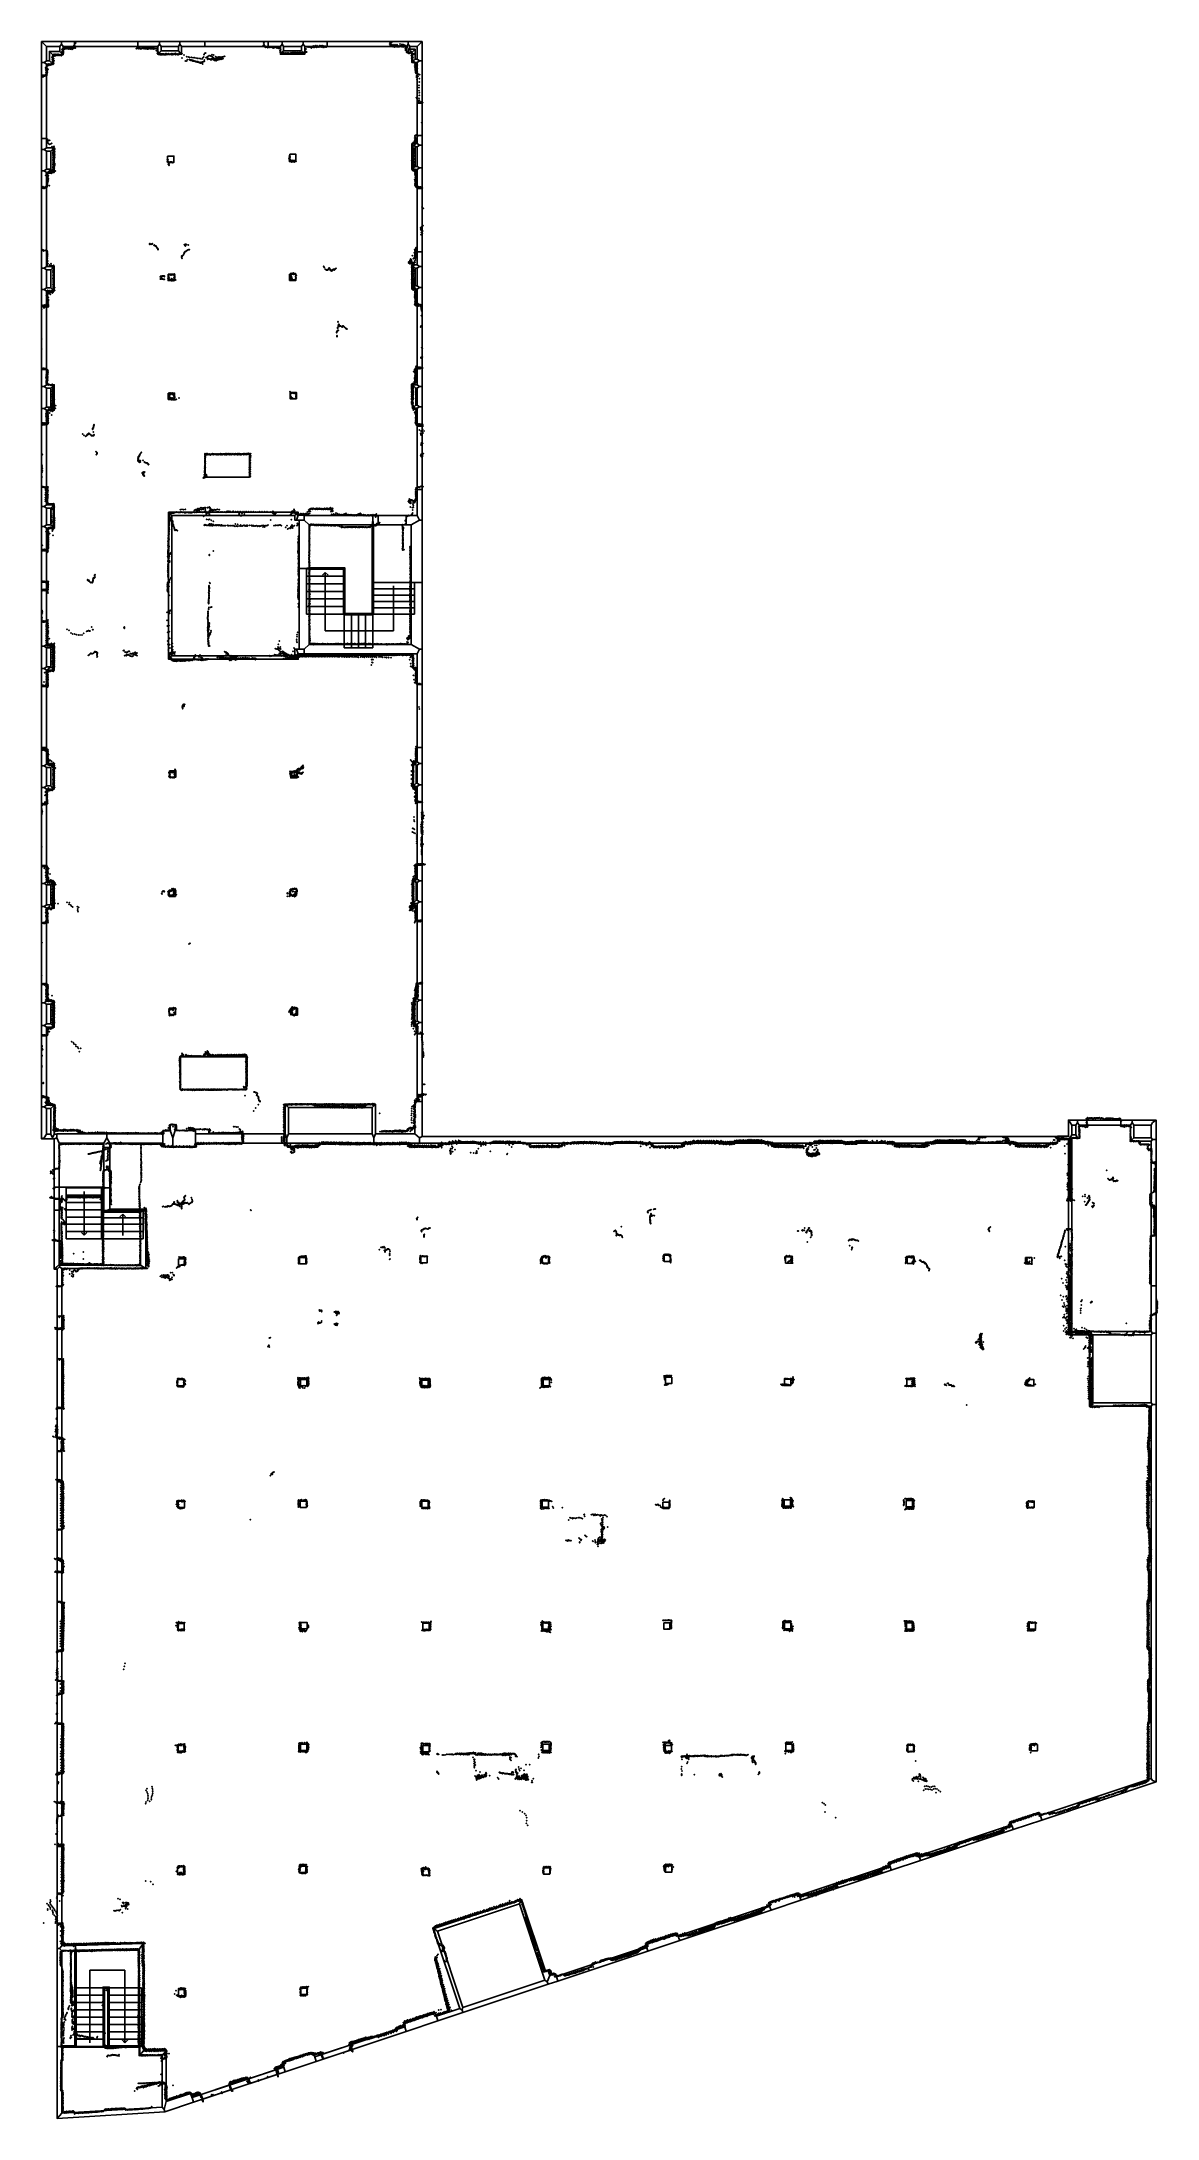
# Model space of a CAD drawing. Extents: x 897 to 41507, y -48980 to 26602.
import ezdxf

# ---------------------------------------------------------------- set-up
doc = ezdxf.new("R2010")
doc.units = 0
for name, color, linetype in [('DOORS', 7, 'continuous'), ('P', 9, 'continuous'), ('ROOMS', 1, 'continuous'), ('THIN', 4, 'continuous'), ('WALLS', 3, 'continuous'), ('WINDOWS', 6, 'continuous')]:
    doc.layers.add(name, color=color, linetype=linetype)

msp = doc.modelspace()

# ---------------------------------------------------------------- linework, layer by layer
at = {"layer": 'DOORS'}
for points in [[(13146.9, 9354.81), (14161.3, 9354.81), (14161.3, 9014.81), (13146.9, 9014.81), (13146.9, 9354.81)], [(38938.2, -12649.7), (40168.2, -12649.7), (40168.2, -12829.7), (38938.2, -12829.7), (38938.2, -12649.7)], [(9743.4, -13489.8), (8214.12, -13489.8), (8214.12, -13149.8), (9743.4, -13149.8), (9743.4, -13489.8)], [(3378.86, -13641.6), (3378.86, -14456.7), (3158.86, -14456.7), (3158.86, -13641.6), (3378.86, -13641.6)], [(38385.8, -15574.1), (38385.8, -16631.5), (38265.8, -16631.5), (38265.8, -15574.1), (38385.8, -15574.1)], [(41279.7, -19728.1), (41279.7, -18675.4), (41459.7, -18675.4), (41459.7, -19728.1), (41279.7, -19728.1)], [(40643.8, -20458), (39763.8, -20458), (39763.8, -20338), (40643.8, -20338), (40643.8, -20458)], [(18809.8, -42728.6), (18582.5, -42045.4), (18696.3, -42007.5), (18923.6, -42690.7), (18809.8, -42728.6)], [(5288.78, -47714.1), (5288.78, -46812.6), (5428.78, -46812.6), (5428.78, -47714.1), (5288.78, -47714.1)]]:
    msp.add_lwpolyline(points, dxfattribs=at)
at = {"layer": 'P'}
for p in [(2076, 26465), (2118, 26519), (2139, 26552), (8969, 26601), (8970, 26464), (8977, 26595), (8978, 26546), (8991, 26547), (8998, 26487), (10919, 26457), (13569, 26515), (13573, 26578), (13594, 26590), (13595, 26487), (13603, 26482), (13606, 26599), (13613, 26544), (13626, 26494), (13632, 26458), (13646, 26589), (13683, 26486), (13759, 26486), (13836, 26487), (13938, 26507), (14015, 26505), (14073, 26489), (14123, 26467), (1083, 25723), (1101, 25698), (1107, 25746), (1109, 25741), (1124, 25776), (1135, 25750), (1149, 25740), (1155, 25788), (1169, 25734), (1186, 25743), (1197, 25770), (1199, 25782), (1220, 25751), (1231, 25766), (1240, 25778), (1253, 25759), (1277, 26015), (1282, 25772), (1285, 26065), (1286, 25944), (1286, 25825), (1288, 25879), (1290, 25805), (1308, 26089), (1318, 25776), (1324, 26124), (1329, 26053), (1329, 25992), (1336, 26109), (1336, 25981), (1341, 25856), (1343, 25795), (1349, 25902), (1353, 26139), (1379, 26101), (1383, 26074), (1391, 26140), (1420, 26095), (1429, 26142), (1446, 26112), (1455, 26102), (1470, 26135), (1492, 26104), (1511, 26132), (1511, 26118), (1530, 26104), (1552, 26126), (1573, 26095), (1590, 26125), (1612, 26092), (1629, 26122), (1637, 26179), (1638, 26312), (1639, 26159), (1641, 26238), (1653, 26331), (1660, 26134), (1665, 26330), (1684, 26156), (1690, 26211), (1692, 26274), (1700, 26335), (1700, 26223), (1705, 26318), (1711, 26375), (1720, 26336), (1738, 26335), (1749, 26374), (1772, 26340), (1783, 26377), (1788, 26372), (1809, 26341), (1829, 26366), (1847, 26339), (1863, 26368), (1871, 26372), (1886, 26350), (1887, 26332), (1907, 26355), (1927, 26326), (1936, 26370), (1953, 26357), (1959, 26333), (1963, 26363), (1975, 26365), (2001, 26321), (2013, 26363), (2020, 26363), (2030, 26336), (2031, 26378), (2052, 26357), (2070, 26405), (2082, 26407), (2086, 26362), (2121, 26362), (2128, 26422), (4348, 26346), (4372, 26359), (4386, 26390), (4403, 26351), (4406, 26358), (4415, 26394), (4433, 26348), (4447, 26376), (4462, 26352), (4481, 26344), (4509, 26353), (4522, 26335), (4538, 26355), (4567, 26354), (4569, 26359), (4597, 26369), (4597, 26353), (4609, 26349), (4627, 26365), (4627, 26342), (4647, 26385), (4656, 26345), (4686, 26341), (4691, 26362), (4699, 26347), (4714, 26348), (4719, 26369), (4728, 26349), (4745, 26328), (4749, 26366), (4757, 26352), (4773, 26333), (4775, 26379), (4786, 26358), (4801, 26346), (4813, 26362), (4829, 26357), (4832, 26386), (4844, 26348), (4859, 26354), (4873, 26355), (4874, 26343), (4876, 26359), (4889, 26347), (4890, 26388), (4902, 26357), (4903, 26339), (4917, 26349), (4946, 26349), (4954, 26333), (4960, 26360), (4961, 26346), (4975, 26350), (4989, 26362), (4991, 26329), (5005, 26350), (5033, 26347), (5061, 26353), (5080, 26264), (5091, 26343), (5112, 26174), (5119, 26227), (5120, 26339), (5141, 26150), (5141, 26144), (5152, 26222), (5167, 26122), (5182, 26140), (5206, 26135), (5210, 26133), (5224, 26143), (5225, 26158), (5225, 26120), (5238, 26126), (5251, 26143), (5254, 26119), (5257, 26145), (5267, 26125), (5278, 26148), (5287, 26151), (5294, 26124), (5307, 26144), (5317, 26140), (5322, 26134), (5335, 26146), (5337, 26125), (5343, 26154), (5351, 26132), (5366, 26119), (5378, 26134), (5388, 26119), (5394, 26125), (5398, 26158), (5406, 26129), (5422, 26125), (5434, 26136), (5434, 26132), (5451, 26163), (5462, 26131), (5490, 26136), (5490, 26135), (5513, 26156), (5518, 26135), (5534, 26140), (5546, 26139), (5550, 26131), (5571, 26151), (5573, 26134), (5602, 26134), (5605, 26133), (5619, 26141), (5621, 26162), (5630, 26130), (5644, 26145), (5657, 26131), (5663, 26128), (5671, 26140), (5680, 26159), (5700, 26134), (5714, 26134), (5736, 26157), (5775, 26125), (5782, 26170), (5835, 26118), (5848, 26152), (5888, 26118), (5896, 26164), (5950, 26165), (6009, 26003), (6010, 26155), (6086, 26116), (6124, 25898), (6174, 26054), (6179, 25894), (6202, 25944), (6234, 26041), (6272, 25940), (6291, 26032), (6299, 25939), (6315, 25915), (6326, 25933), (6343, 25918), (6344, 26032), (6353, 25926), (6380, 25920), (6393, 25896), (6404, 26016), (6407, 25918), (6421, 25891), (6431, 25893), (6458, 25890), (6459, 26010), (6476, 25885), (6486, 25884), (6503, 25882), (6510, 25866), (6517, 25997), (6529, 25872), (6539, 25873), (6554, 25859), (6567, 25873), (6572, 25987), (6581, 25852), (6594, 25864), (6616, 25841), (6622, 25990), (6645, 25843), (6659, 25823), (6674, 25842), (6679, 25977), (6684, 25815), (6700, 25837), (6717, 25834), (6733, 25857), (6735, 25963), (6740, 25814), (6761, 25859), (6761, 25783), (6766, 26001), (6791, 25864), (6798, 26036), (6803, 26125), (6826, 25887), (6827, 25936), (6831, 26169), (6875, 26181), (6887, 26020), (6905, 26016), (6923, 26043), (6930, 25999), (6948, 25959), (6951, 25970), (6956, 26062), (6982, 25976), (6992, 25968), (6993, 26086), (7007, 25964), (7022, 26084), (7036, 25959), (7049, 26072), (7059, 25932), (7069, 25970), (7077, 26066), (7097, 25953), (7098, 26126), (7102, 25980), (7104, 26058), (7125, 25961), (7128, 26034), (7142, 25956), (7150, 25948), (7152, 26015), (7155, 26110), (7173, 25984), (7176, 25932), (7200, 25973), (7203, 25925), (7212, 25910), (7231, 26050), (7231, 25976), (7238, 25940), (7258, 25910), (7260, 25975), (7270, 25946), (7286, 26032), (7290, 25978), (7299, 25925), (7301, 25953), (7327, 25992), (7329, 26044), (7330, 25949), (7340, 25938), (7352, 25978), (7377, 26044), (7380, 25956), (7385, 25988), (7394, 25963), (7423, 26009), (7424, 26044), (7426, 25966), (7430, 25951), (7449, 25995), (7463, 25984), (7470, 25965), (7475, 26035), (7481, 25998), (7506, 25981), (7515, 26047), (7555, 26065), (8994, 26436), (9016, 26451), (9022, 26418), (9026, 26401), (9056, 26386), (9059, 26414), (9092, 26405), (9102, 26398), (9131, 26383), (9139, 26420), (9173, 26411), (9175, 26390), (9213, 26413), (9215, 26392), (9250, 26408), (9260, 26402), (9285, 26399), (9295, 26393), (9297, 26377), (9333, 26372), (9334, 26416), (9334, 26394), (9338, 26386), (9367, 26405), (9369, 26385), (9373, 26380), (9412, 26413), (9412, 26389), (9413, 26392), (9447, 26403), (9447, 26382), (9456, 26399), (9470, 26372), (9493, 26412), (9493, 26391), (9498, 26398), (9517, 26352), (9534, 26392), (9536, 26418), (9539, 26407), (9566, 26400), (9568, 26380), (9570, 26217), (9571, 26342), (9573, 26283), (9582, 26227), (9589, 26350), (9591, 26359), (9595, 26231), (9604, 26309), (9609, 26192), (9633, 26189), (9638, 26156), (9640, 26177), (9663, 26203), (9673, 26164), (9675, 26191), (9678, 26163), (9708, 26183), (9708, 26156), (9709, 26181), (9721, 26156), (9754, 26163), (9754, 26162), (9757, 26190), (9765, 26143), (9792, 26157), (9793, 26181), (9794, 26165), (9835, 26171), (9837, 26184), (9837, 26160), (9846, 26146), (9877, 26163), (9878, 26160), (9879, 26184), (9926, 26162), (9929, 26171), (9958, 26153), (9970, 26148), (9974, 26197), (10005, 26159), (10010, 26152), (10018, 26199), (10049, 26160), (10053, 26165), (10055, 26191), (10090, 26163), (10094, 26161), (10103, 26194), (10131, 26170), (10144, 26192), (10148, 26176), (10172, 26164), (10188, 26170), (10191, 26195), (10215, 26156), (10233, 26191), (10234, 26173), (10256, 26156), (10279, 26172), (10281, 26195), (10294, 26171), (10310, 26154), (10330, 26200), (10335, 26169), (10365, 26168), (10374, 26197), (10378, 26154), (10411, 26168), (10418, 26157), (10424, 26203), (10457, 26164), (10470, 26186), (10495, 26193), (10504, 26246), (10524, 26328), (10550, 26227), (10560, 26397), (10601, 26400), (10643, 26400), (10684, 26407), (10687, 26413), (10712, 26369), (10726, 26402), (10747, 26430), (10766, 26400), (10783, 26396), (10805, 26441), (10809, 26404), (10826, 26390), (10850, 26405), (10860, 26448), (10889, 26406), (10892, 26389), (10933, 26401), (10958, 26430), (10974, 26403), (10993, 26411), (11014, 26452), (11015, 26414), (11032, 26398), (11056, 26424), (11065, 26452), (11089, 26404), (11097, 26405), (11112, 26448), (11135, 26398), (11139, 26394), (11156, 26440), (11181, 26395), (11197, 26410), (11208, 26439), (11222, 26400), (11263, 26407), (13648, 26452), (13658, 26448), (13692, 26412), (13717, 26446), (13734, 26402), (13760, 26446), (13780, 26438), (13780, 26412), (13805, 26447), (13826, 26417), (13849, 26448), (13861, 26442), (13867, 26404), (13893, 26443), (13914, 26417), (13929, 26434), (13937, 26441), (13984, 26449), (14001, 26410), (14020, 26445), (14029, 26451), (14045, 26409), (14072, 26442), (14078, 26428), (14093, 26420), (14113, 26429), (14136, 26413), (14140, 26299), (14141, 26359), (14146, 26420), (14146, 26390), (14148, 26425), (14163, 26299), (14175, 26382), (14177, 26322), (14179, 26405), (14185, 26271), (14187, 26269), (14189, 26236), (14215, 26230), (14223, 26408), (14227, 26213), (14243, 26178), (14246, 26333), (14252, 26198), (14258, 26265), (14268, 26204), (14284, 26169), (14313, 26204), (14330, 26258), (14333, 26181), (14339, 26201), (14353, 26192), (14359, 26098), (14361, 26219), (14366, 26045), (14368, 26165), (14371, 25989), (14374, 26171), (14379, 25938), (14380, 26005), (14385, 26175), (14391, 25908), (14403, 26127), (14406, 26070), (14408, 25954), (14408, 25895), (14409, 26014), (14414, 26158), (14417, 25858), (14419, 25907), (14441, 25859), (14452, 25831), (14454, 26146), (14456, 25873), (14474, 25712), (14479, 25831), (14484, 25777), (14486, 25805), (14491, 25834), (14499, 25721), (14518, 25817), (14521, 25797), (14521, 25740), (14561, 25817), (14578, 25745), (909, 25319), (910, 25346), (916, 25365), (942, 25346), (953, 25369), (953, 25314), (973, 25356), (979, 25330), (1006, 25346), (1036, 25361), (1039, 25359), (1053, 25655), (1053, 25601), (1054, 25545), (1058, 25380), (1061, 25481), (1063, 25426), (1067, 25691), (1072, 25367), (1088, 25439), (1099, 25382), (1101, 25431), (1102, 25482), (1106, 25582), (1107, 25528), (1111, 25628), (1127, 25590), (14483, 25663), (14483, 25605), (14496, 25593), (14496, 25557), (14503, 25497), (14511, 25563), (14517, 25623), (14520, 25512), (14525, 25441), (14531, 25462), (14533, 25689), (14541, 25307), (14546, 25364), (14556, 25422), (14558, 25416), (14565, 25216), (14567, 25014), (14569, 25335), (14572, 25130), (14573, 25498), (14575, 25616), (14584, 25384), (14590, 25431), (14596, 25336), (14623, 25406), (14634, 25011), (14642, 25131), (14646, 25247), (14661, 25391), (14540, 24561), (14558, 24520), (14568, 24816), (14568, 24719), (14568, 24624), (14574, 24547), (14575, 24933), (14575, 24455), (14582, 24476), (14594, 24410), (14597, 24431), (14634, 24811), (14636, 24532), (14639, 24922), (14643, 24641), (14643, 24458), (14647, 24744), (14652, 24391), (14668, 24401), (14685, 24377), (14705, 24397), (14720, 24371), (14761, 24374), (14725, 23648), (1086, 22988), (1098, 23009), (1100, 22982), (1102, 22946), (1116, 23014), (1120, 23040), (1126, 22977), (1139, 22899), (1176, 22860), (1188, 23006), (1227, 22868), (1264, 22900), (1280, 22777), (1293, 22743), (1308, 22741), (1308, 22703), (1318, 22678), (1326, 22693), (1339, 22703), (1342, 22728), (1355, 22790), (1374, 22720), (14380, 22785), (14384, 22699), (14385, 22742), (14386, 22831), (14400, 22687), (14402, 22752), (14404, 22699), (14412, 22789), (14414, 22745), (14415, 22839), (14424, 22889), (14430, 22933), (14445, 22716), (14464, 22947), (14470, 22828), (14478, 23089), (14480, 22999), (14485, 23182), (14485, 23136), (14485, 23045), (14490, 23093), (14493, 22862), (14505, 23047), (14506, 23092), (14507, 22911), (14513, 23005), (14521, 22962), (14525, 23195), (14553, 23182), (14553, 23049), (14567, 23142), (1307, 22651), (1308, 22516), (1310, 22569), (1310, 22387), (1311, 22115), (1312, 22488), (1313, 22540), (1313, 22019), (1314, 22619), (1314, 22136), (1314, 21994), (1316, 22671), (1316, 22458), (1316, 22183), (1316, 21947), (1317, 22063), (1317, 22019), (1319, 22405), (1319, 22305), (1319, 22279), (1320, 22354), (1320, 22329), (1321, 21945), (1321, 21922), (1322, 22253), (1322, 22085), (1325, 22052), (1325, 21997), (1326, 22605), (1326, 22462), (1326, 22218), (1326, 22011), (1327, 22292), (1327, 22236), (1328, 22348), (1328, 22329), (1328, 22200), (1328, 22034), (1329, 22614), (1329, 22517), (1329, 22404), (1329, 22385), (1329, 22123), (1329, 22104), (1329, 21965), (1330, 22345), (1330, 22160), (1332, 22078), (1332, 21957), (1333, 22548), (1333, 22394), (1333, 22065), (1334, 22626), (1334, 22573), (1334, 22469), (1334, 22221), (1335, 22368), (1335, 22318), (1335, 22269), (1335, 22244), (1335, 22176), (1336, 22438), (1336, 22417), (1336, 22171), (1338, 22570), (1338, 22518), (1339, 22627), (1340, 22440), (1341, 22648), (1341, 21952), (1342, 22490), (1342, 22265), (1342, 21934), (1344, 22672), (1345, 22141), (1347, 22285), (1354, 22276), (1362, 22216), (1363, 22050), (1364, 21995), (1368, 22325), (1370, 22102), (1371, 22607), (1374, 22378), (1375, 22662), (1376, 22546), (1376, 22433), (1379, 22488), (1381, 22151), (5472, 22225), (5473, 22311), (5478, 22227), (5484, 22269), (5490, 22218), (5496, 22301), (5512, 22214), (5513, 22221), (5516, 22135), (5521, 22215), (5523, 22216), (5533, 22202), (5535, 22093), (5538, 22138), (5553, 22182), (5571, 22216), (5578, 22217), (5589, 22220), (5600, 22216), (5611, 22217), (5623, 22222), (5643, 22214), (5653, 22207), (5664, 22199), (9903, 22348), (9913, 22300), (9915, 22381), (9919, 22251), (9920, 22438), (9922, 22412), (9923, 22251), (9925, 22358), (9925, 22332), (9931, 22283), (9934, 22390), (9935, 22232), (9936, 22419), (9938, 22313), (9944, 22249), (9960, 22244), (9966, 22276), (9984, 22244), (9989, 22235), (10001, 22220), (10009, 22273), (10015, 22227), (10038, 22235), (10038, 22227), (10063, 22228), (10072, 22227), (10085, 22237), (10099, 22222), (10110, 22234), (10133, 22240), (10156, 22246), (14371, 22262), (14374, 22305), (14374, 22134), (14375, 22608), (14377, 22434), (14379, 22522), (14381, 22566), (14382, 22653), (14382, 22480), (14383, 22393), (14384, 22538), (14384, 22052), (14385, 22174), (14385, 21962), (14386, 22132), (14389, 22492), (14389, 22161), (14390, 22352), (14390, 22323), (14391, 22380), (14392, 22218), (14393, 22117), (14393, 22007), (14394, 21966), (14394, 21923), (14395, 22444), (14395, 22068), (14395, 22015), (14396, 22224), (14396, 22092), (14397, 22564), (14397, 22281), (14400, 22626), (14400, 21926), (14401, 22479), (14401, 22392), (14402, 22051), (14403, 22654), (14404, 22611), (14405, 22524), (14409, 22438), (14411, 22309), (14413, 22267), (14417, 22355), (14422, 21977), (14433, 21983), (14434, 22351), (14434, 22086), (14435, 22192), (14435, 22138), (14436, 22246), (14437, 22470), (14439, 21945), (14444, 22538), (14444, 22314), (14445, 22427), (14445, 22054), (14446, 22598), (14451, 22670), (14488, 21950), (902, 21261), (904, 21290), (909, 21267), (911, 21285), (920, 21307), (941, 21277), (946, 21274), (955, 21316), (963, 21264), (995, 21268), (1002, 21276), (1010, 21264), (1035, 21296), (1041, 21284), (1044, 21305), (1046, 21728), (1054, 21329), (1054, 21277), (1067, 21310), (1077, 21810), (1080, 21312), (1081, 21705), (1081, 21298), (1084, 21481), (1085, 21726), (1087, 21770), (1087, 21530), (1087, 21415), (1087, 21371), (1090, 21392), (1090, 21308), (1091, 21370), (1092, 21783), (1093, 21689), (1094, 21566), (1094, 21542), (1094, 21473), (1095, 21656), (1097, 21510), (1097, 21328), (1098, 21402), (1099, 21834), (1099, 21476), (1100, 21810), (1100, 21584), (1100, 21411), (1101, 21794), (1101, 21785), (1101, 21740), (1101, 21519), (1102, 21615), (1102, 21577), (1102, 21560), (1103, 21630), (1103, 21627), (1103, 21453), (1103, 21432), (1103, 21417), (1103, 21389), (1103, 21363), (1104, 21831), (1105, 21649), (1105, 21495), (1105, 21452), (1106, 21538), (1107, 21604), (1108, 21346), (1109, 21388), (1109, 21365), (1109, 21344), (1110, 21759), (1110, 21669), (1111, 21714), (1111, 21691), (1114, 21793), (1115, 21734), (1118, 21464), (1119, 21823), (1121, 21845), (1124, 21784), (1125, 21813), (1133, 21672), (1133, 21511), (1135, 21833), (1139, 21562), (1141, 21722), (1141, 21615), (1154, 21825), (1158, 21814), (1164, 21875), (1164, 21847), (1171, 21854), (1172, 21821), (1175, 21818), (1177, 21356), (1197, 21852), (1202, 21911), (1206, 21820), (1219, 21817), (1221, 21821), (1228, 21865), (1246, 21835), (1250, 21892), (1257, 21804), (1259, 21843), (1269, 21813), (1287, 21869), (1290, 21824), (1300, 21844), (1301, 21846), (1302, 21917), (1310, 21838), (1316, 21858), (1317, 21856), (1320, 21907), (1320, 21878), (1321, 21900), (1324, 21899), (1329, 21886), (1331, 21918), (1395, 21886), (14413, 21898), (14445, 21906), (14458, 21896), (14461, 21882), (14475, 21570), (14482, 21823), (14485, 21874), (14485, 21781), (14487, 21429), (14488, 21530), (14489, 21865), (14490, 21740), (14491, 21352), (14493, 21395), (14495, 21567), (14496, 21526), (14496, 21490), (14496, 21403), (14497, 21444), (14498, 21844), (14498, 21528), (14501, 21653), (14502, 21362), (14503, 21864), (14503, 21450), (14504, 21913), (14504, 21487), (14506, 21809), (14506, 21763), (14506, 21628), (14507, 21719), (14508, 21613), (14508, 21501), (14509, 21781), (14509, 21696), (14509, 21677), (14509, 21572), (14511, 21739), (14516, 21875), (14519, 21310), (14520, 21412), (14526, 21828), (14529, 21326), (14533, 21539), (14533, 21497), (14533, 21373), (14538, 21863), (14539, 21592), (14540, 21466), (14540, 21424), (14540, 21301), (14547, 21737), (14547, 21646), (14549, 21695), (14549, 21313), (14552, 21790), (14553, 21838), (14558, 21287), (14579, 21312), (14586, 21284), (14611, 21279), (14617, 21323), (14636, 21309), (14645, 21283), (14665, 21307), (14671, 21280), (14699, 21311), (14701, 21280), (14733, 21281), (14753, 21270), (14743, 20582), (14760, 20545), (14785, 20532), (14695, 19823), (14699, 19783), (14712, 19741), (14716, 19660), (14731, 19865), (14735, 19741), (14766, 19701), (14778, 19907), (920, 19024), (964, 19012), (970, 18977), (1064, 19010), (1096, 18997), (1100, 18920), (1100, 18902), (1108, 18906), (1110, 18942), (1112, 18961), (4829, 19247), (4834, 19220), (4848, 19242), (4876, 19225), (4878, 19225), (4899, 19237), (4926, 19241), (4927, 19228), (4929, 19236), (4995, 19186), (5003, 19194), (5009, 19177), (5033, 19166), (5045, 19166), (5058, 19156), (5073, 19135), (5084, 19114), (5085, 19109), (5094, 19093), (5100, 19092), (5120, 19073), (5132, 19023), (5133, 19041), (5134, 19058), (6091, 18907), (6098, 19207), (6098, 18927), (6102, 19200), (6102, 18930), (6112, 19178), (6115, 19201), (6116, 18949), (6124, 19159), (6129, 19207), (6131, 19225), (6136, 18965), (6148, 19223), (6158, 18970), (6175, 18995), (6182, 19213), (6200, 19007), (6215, 19020), (6230, 19012), (6233, 19198), (6242, 19024), (6272, 19026), (14458, 18920), (14474, 19030), (14481, 18896), (14485, 18936), (14488, 19008), (14489, 18897), (14491, 18978), (14491, 18938), (14494, 18907), (14496, 18935), (14498, 19016), (14498, 18957), (14501, 18977), (14502, 18902), (14503, 19057), (14503, 18921), (14507, 19020), (14514, 18966), (14515, 18949), (14520, 18989), (14526, 19096), (14551, 19014), (14711, 19577), (14757, 19618), (1091, 18508), (1093, 18548), (1093, 18528), (1095, 18628), (1095, 18569), (1097, 18609), (1098, 18470), (1099, 18668), (1100, 18771), (1100, 18674), (1100, 18417), (1101, 18688), (1101, 18477), (1102, 18867), (1102, 18824), (1102, 18590), (1103, 18728), (1103, 18709), (1104, 18883), (1104, 18451), (1107, 18845), (1107, 18767), (1109, 18788), (1110, 18432), (1111, 18638), (1118, 18831), (1120, 18620), (1130, 18519), (1137, 18421), (1193, 18470), (1227, 18429), (1242, 18520), (1252, 18455), (1267, 18412), (1292, 18431), (1292, 18417), (1307, 18362), (1308, 18208), (1315, 18268), (1319, 18226), (1320, 18400), (1321, 18182), (1322, 18343), (1327, 18364), (1328, 18423), (1329, 18326), (1330, 18354), (1331, 18268), (1332, 18284), (1333, 18405), (1333, 18354), (1333, 18329), (1333, 18148), (1334, 18288), (1334, 18229), (1335, 18462), (1335, 18373), (1337, 18417), (1337, 18296), (1337, 18150), (1338, 18388), (1338, 18190), (1338, 18171), (1339, 18211), (1341, 18238), (1341, 18194), (5729, 18141), (5997, 18802), (6000, 18744), (6002, 18788), (6006, 18707), (6008, 18770), (6017, 18802), (6025, 18799), (6038, 18815), (6057, 18831), (6059, 18837), (6064, 18863), (6082, 18879), (6084, 18885), (9967, 18145), (9976, 18166), (10009, 18153), (10025, 18172), (10072, 18179), (10077, 18154), (10137, 18157), (11160, 18422), (11175, 18403), (11187, 18370), (11192, 18372), (11225, 18313), (11244, 18296), (11256, 18289), (11280, 18286), (11304, 18289), (11326, 18309), (11351, 18309), (11355, 18343), (11361, 18363), (11368, 18364), (11385, 18331), (11398, 18321), (11403, 18275), (11421, 18297), (11433, 18279), (11442, 18252), (11460, 18258), (11483, 18261), (11489, 18273), (11497, 18294), (11522, 18309), (11542, 18320), (11547, 18307), (11555, 18284), (11593, 18328), (11607, 18347), (14254, 18548), (14257, 18583), (14267, 18558), (14268, 18561), (14270, 18540), (14291, 18583), (14293, 18523), (14297, 18608), (14298, 18539), (14298, 18518), (14303, 18525), (14304, 18634), (14314, 18593), (14327, 18686), (14328, 18524), (14340, 18591), (14340, 18584), (14341, 18670), (14350, 18631), (14352, 18657), (14358, 18635), (14364, 18145), (14365, 18546), (14368, 18428), (14370, 18574), (14370, 18388), (14372, 18230), (14372, 18225), (14373, 18468), (14374, 18184), (14377, 18534), (14377, 18265), (14379, 18316), (14380, 18372), (14383, 18354), (14384, 18584), (14384, 18387), (14384, 18356), (14384, 18171), (14385, 18503), (14385, 18444), (14385, 18403), (14385, 18260), (14386, 18452), (14386, 18340), (14386, 18308), (14387, 18308), (14388, 18293), (14388, 18234), (14389, 18436), (14389, 18396), (14389, 18215), (14391, 18488), (14391, 18438), (14391, 18278), (14391, 18274), (14392, 18232), (14392, 18192), (14392, 18170), (14393, 18516), (14393, 18458), (14394, 18804), (14394, 18475), (14394, 18186), (14394, 18177), (14396, 18427), (14396, 18233), (14397, 18151), (14398, 18141), (14399, 18524), (14399, 18444), (14401, 18348), (14401, 18338), (14402, 18559), (14402, 18420), (14403, 18510), (14403, 18297), (14404, 18380), (14406, 18256), (14407, 18482), (14411, 18368), (14423, 18701), (14432, 18506), (14435, 18369), (14436, 18302), (14438, 18165), (14441, 18550), (14442, 18443), (14446, 18536), (14448, 18240), (14463, 18738), (14475, 18778), (14476, 18616), (14477, 18818), (14479, 18582), (14480, 18736), (14483, 18567), (14485, 18858), (14486, 18781), (14486, 18763), (14490, 18728), (14492, 18858), (14492, 18802), (14493, 18840), (14495, 18878), (14495, 18733), (14496, 18695), (14497, 18750), (14499, 18825), (14499, 18654), (14506, 18791), (14506, 18773), (14510, 18868), (14511, 18772), (14515, 18812), (14517, 18836), (1088, 17407), (1096, 17395), (1102, 17502), (1105, 17457), (1105, 17412), (1109, 17434), (1117, 17546), (1117, 17483), (1120, 17394), (1126, 17473), (1135, 17491), (1154, 17480), (1158, 17469), (1174, 17436), (1182, 17530), (1189, 17472), (1220, 17473), (1221, 17397), (1235, 17540), (1245, 17521), (1250, 17479), (1251, 17481), (1258, 17477), (1266, 17528), (1284, 17466), (1284, 17455), (1287, 17548), (1296, 17580), (1301, 17519), (1309, 17490), (1310, 18089), (1311, 17978), (1311, 17493), (1314, 17471), (1317, 17754), (1317, 17537), (1318, 17993), (1320, 18048), (1320, 17844), (1320, 17783), (1320, 17643), (1321, 18137), (1321, 18004), (1322, 17960), (1323, 17915), (1323, 17667), (1323, 17613), (1324, 18091), (1325, 17825), (1326, 18133), (1326, 17530), (1327, 18099), (1327, 17940), (1327, 17683), (1327, 17623), (1327, 17548), (1327, 17525), (1328, 17961), (1328, 17920), (1328, 17911), (1328, 17899), (1328, 17562), (1329, 18045), (1330, 17870), (1330, 17710), (1330, 17659), (1331, 17853), (1331, 17815), (1332, 18107), (1332, 17663), (1333, 18026), (1333, 18006), (1333, 17797), (1333, 17754), (1333, 17596), (1334, 18076), (1334, 17774), (1335, 17985), (1335, 17735), (1335, 17642), (1336, 18062), (1336, 18003), (1336, 17898), (1336, 17708), (1336, 17649), (1336, 17604), (1336, 17547), (1337, 18107), (1337, 17881), (1337, 17573), (1338, 17973), (1338, 17937), (1338, 17690), (1339, 18069), (1339, 17797), (1339, 17778), (1339, 17732), (1340, 18017), (1340, 17998), (1340, 17978), (1340, 17682), (1341, 17780), (1341, 17755), (1342, 17579), (1343, 17841), (1344, 17917), (1344, 17842), (1344, 17812), (1344, 17572), (1345, 18093), (1346, 17929), (1347, 18113), (1347, 17835), (1347, 17706), (1348, 17884), (1348, 17773), (1349, 17620), (1371, 17545), (1380, 17643), (5214, 17966), (5216, 18034), (5225, 18048), (5239, 18046), (5245, 17962), (5248, 18075), (5260, 18029), (5272, 17981), (5275, 17955), (5276, 18048), (5291, 18069), (5298, 18066), (5299, 17965), (5306, 18074), (5309, 17961), (5335, 18065), (5339, 17950), (5342, 18065), (5364, 18042), (5371, 18069), (5371, 17951), (5495, 17970), (5517, 17934), (5519, 18047), (5520, 18103), (5524, 18032), (5524, 17916), (5527, 18107), (5547, 18114), (5547, 17995), (5547, 17924), (5555, 18114), (5560, 17928), (5576, 18118), (5578, 17918), (5586, 17908), (5590, 18108), (5596, 18126), (5603, 17952), (5604, 18121), (5611, 17919), (5616, 17900), (5626, 18110), (5629, 17969), (5633, 18120), (5641, 18117), (5643, 17918), (5647, 17896), (5654, 17929), (5662, 18124), (5674, 17915), (5678, 17946), (5679, 17924), (5680, 17895), (5681, 17950), (5684, 18119), (5693, 18118), (5703, 18107), (5715, 17935), (5715, 17903), (5720, 17946), (5722, 18009), (5722, 17919), (5726, 18034), (5727, 18110), (5727, 17936), (5728, 17963), (5735, 18096), (5736, 18063), (5736, 17987), (5741, 18087), (5741, 18012), (5743, 18036), (5746, 18112), (5782, 17928), (9924, 17995), (9926, 18017), (9929, 18084), (9935, 17975), (9937, 17944), (9940, 18064), (9942, 18032), (9943, 18040), (9943, 18017), (9944, 18086), (9945, 18130), (9946, 17993), (9950, 18084), (9950, 18038), (9953, 17967), (9956, 17989), (9958, 17941), (9968, 18122), (9970, 18099), (9974, 18005), (9988, 17924), (9998, 18034), (9999, 17976), (10003, 18126), (10010, 17983), (10010, 17934), (10010, 17928), (10021, 17936), (10035, 17929), (10055, 17914), (10056, 17929), (10065, 18129), (10080, 17928), (10097, 17925), (10101, 17922), (10132, 17942), (10132, 17933), (10145, 18032), (10146, 17974), (10148, 18067), (10148, 17955), (10149, 18057), (10151, 18007), (10151, 17980), (10152, 18083), (10155, 18100), (10170, 18097), (14370, 17940), (14372, 17816), (14373, 17775), (14374, 18021), (14374, 17733), (14374, 17593), (14375, 17692), (14377, 18134), (14378, 18102), (14378, 17657), (14379, 17913), (14380, 18100), (14380, 17610), (14381, 17899), (14383, 18030), (14383, 18017), (14384, 18107), (14384, 17987), (14384, 17902), (14384, 17870), (14384, 17825), (14384, 17645), (14385, 17969), (14385, 17885), (14385, 17772), (14386, 17837), (14386, 17715), (14386, 17687), (14386, 17618), (14386, 17606), (14387, 18062), (14387, 17973), (14387, 17948), (14387, 17648), (14388, 17972), (14389, 18071), (14389, 17988), (14390, 18094), (14390, 17930), (14391, 17783), (14392, 18034), (14392, 17775), (14392, 17745), (14392, 17612), (14393, 18053), (14393, 18049), (14393, 17859), (14393, 17845), (14394, 17906), (14394, 17864), (14394, 17787), (14394, 17768), (14395, 18110), (14395, 17855), (14395, 17816), (14396, 18094), (14396, 17961), (14396, 17763), (14397, 18043), (14398, 18064), (14398, 17947), (14398, 17740), (14401, 18134), (14401, 17846), (14401, 17670), (14402, 17931), (14402, 17572), (14405, 17594), (14406, 17803), (14406, 17654), (14407, 17695), (14408, 17719), (14409, 17677), (14411, 17886), (14411, 17721), (14422, 17556), (14425, 17632), (14436, 17618), (14439, 17747), (14442, 17674), (14445, 18103), (14445, 18035), (14447, 17969), (14447, 17706), (14448, 17904), (14448, 17838), (14448, 17603), (14455, 17775), (14457, 17645), (14461, 17570), (14472, 17642), (14477, 17591), (14482, 17597), (14482, 17511), (14482, 17499), (14484, 17567), (14484, 17414), (14485, 17576), (14486, 17552), (14487, 17636), (14487, 17476), (14489, 17597), (14492, 17454), (14495, 17498), (14497, 17583), (14498, 17384), (14499, 17443), (14499, 17428), (14500, 17401), (14501, 17580), (14504, 17542), (14504, 17505), (14506, 17462), (14507, 17518), (14507, 17454), (14507, 17419), (14508, 17442), (14509, 17472), (14510, 17523), (14511, 17605), (14511, 17527), (14513, 17409), (14515, 17551), (14518, 17509), (14522, 17425), (14549, 17547), (897, 16854), (901, 16948), (913, 17010), (929, 16953), (958, 16957), (964, 17001), (989, 16956), (991, 16901), (994, 16941), (1014, 17010), (1021, 16950), (1032, 16966), (1051, 16946), (1052, 16945), (1064, 17020), (1064, 16961), (1071, 17054), (1075, 17357), (1077, 17009), (1077, 16957), (1081, 17036), (1084, 17065), (1084, 17039), (1084, 16991), (1086, 17341), (1089, 17236), (1090, 17079), (1090, 16970), (1091, 17295), (1092, 17150), (1092, 17031), (1093, 17350), (1093, 17320), (1094, 17173), (1096, 17127), (1096, 16986), (1097, 17350), (1097, 17216), (1097, 17099), (1098, 17378), (1099, 17200), (1099, 17103), (1101, 17306), (1102, 17374), (1102, 17035), (1103, 17368), (1104, 17053), (1104, 17028), (1105, 17323), (1105, 17131), (1106, 17278), (1106, 17080), (1106, 17039), (1107, 17279), (1107, 17233), (1107, 17194), (1107, 17125), (1108, 17308), (1108, 17189), (1108, 17157), (1108, 17143), (1109, 17266), (1109, 17260), (1109, 17170), (1109, 17083), (1109, 16979), (1110, 17233), (1110, 17185), (1110, 17103), (1111, 17051), (1114, 17332), (1114, 17008), (1115, 17162), (1116, 17288), (1116, 17213), (1117, 17263), (1117, 17111), (1121, 17311), (1122, 16962), (1126, 16991), (1127, 16955), (1135, 16944), (1137, 17186), (1144, 17034), (1148, 17126), (1148, 16975), (1149, 17284), (1149, 17047), (1151, 16981), (1152, 17199), (14473, 17375), (14476, 17031), (14477, 17331), (14480, 17287), (14485, 17071), (14489, 17344), (14491, 17081), (14492, 17261), (14492, 17151), (14493, 17036), (14494, 17337), (14494, 17054), (14496, 17317), (14496, 17303), (14496, 17192), (14496, 17087), (14497, 17359), (14497, 17123), (14498, 17165), (14500, 17276), (14500, 17250), (14500, 17220), (14500, 17195), (14500, 17096), (14501, 17315), (14501, 17069), (14501, 17027), (14502, 17323), (14502, 17179), (14503, 17248), (14503, 17206), (14503, 17162), (14504, 17292), (14504, 17234), (14504, 17003), (14507, 17373), (14508, 17263), (14508, 17141), (14508, 17137), (14508, 17119), (14509, 17097), (14509, 17087), (14509, 17075), (14510, 17228), (14512, 17333), (14513, 17375), (14513, 17184), (14514, 17355), (14514, 17270), (14521, 17340), (14529, 16990), (14543, 17039), (14548, 17139), (14582, 17072), (14584, 17034), (14607, 16977), (14618, 17035), (14658, 17028), (14686, 16964), (14699, 17023), (14703, 16999), (14710, 16950), (14716, 16891), (14718, 16861), (14719, 16934), (14721, 16876), (14722, 16905), (14727, 16830), (14732, 16845), (14733, 16815), (14735, 16800), (14736, 16994), (11634, 16018), (11635, 16004), (11640, 16028), (11653, 15902), (11654, 16050), (11655, 15875), (11659, 16060), (11663, 16074), (11675, 16200), (11676, 16181), (11677, 16171), (11678, 16079), (11688, 16405), (11689, 16397), (11690, 16218), (11693, 16272), (11698, 16095), (11703, 16231), (11708, 16262), (11711, 16308), (11712, 16283), (11714, 16234), (11721, 16302), (11723, 16313), (11732, 16250), (11747, 16239), (11760, 16252), (11783, 16248), (11829, 16213), (11839, 16218), (11847, 16214), (11849, 16243), (11854, 16255), (11877, 16245), (11884, 16243), (11913, 16212), (11930, 16196), (11972, 16158), (11981, 16161), (12000, 16145), (12008, 16142), (14699, 16219), (14708, 16233), (14711, 16247), (14714, 16623), (898, 15782), (899, 15414), (11653, 15863), (14728, 15458), (14751, 15121), (14755, 15428), (913, 14675), (954, 14709), (977, 14705), (991, 14707), (998, 14685), (1026, 14703), (1038, 14686), (1065, 14704), (1065, 14399), (1070, 14448), (1075, 14497), (1077, 14688), (1082, 14641), (1086, 14617), (1086, 14547), (1089, 14595), (1089, 14369), (1095, 14571), (1100, 14670), (1100, 14430), (1100, 14429), (1100, 14382), (1101, 14478), (1102, 14615), (1105, 14574), (1106, 14526), (1108, 14532), (1112, 14456), (1113, 14646), (1117, 14606), (1117, 14476), (1117, 14414), (1118, 14539), (1118, 14505), (1121, 14651), (1121, 14640), (1121, 14568), (1121, 14371), (1122, 14515), (1124, 14473), (1126, 14566), (1128, 14614), (14445, 14588), (14476, 14367), (14479, 14563), (14481, 14669), (14481, 14647), (14481, 14626), (14483, 14620), (14484, 14604), (14484, 14451), (14488, 14536), (14489, 14423), (14495, 14485), (14495, 14463), (14497, 14679), (14498, 14370), (14502, 14546), (14503, 14501), (14504, 14432), (14505, 14410), (14506, 14717), (14506, 14694), (14506, 14651), (14506, 14521), (14509, 14712), (14510, 14627), (14510, 14420), (14511, 14665), (14511, 14664), (14511, 14605), (14512, 14472), (14514, 14581), (14518, 14508), (14518, 14402), (14520, 14651), (14521, 14521), (14522, 14606), (14523, 14616), (14523, 14563), (14523, 14456), (14525, 14777), (14525, 14721), (14527, 14708), (14527, 14570), (14530, 14496), (14532, 14672), (14533, 14527), (14535, 14693), (14538, 14636), (14538, 14476), (14539, 14544), (14543, 14583), (14543, 14425), (14543, 14372), (14546, 14690), (14549, 14726), (14551, 14745), (14556, 14712), (14558, 14744), (14558, 14684), (14567, 14691), (14568, 14759), (14581, 14724), (14582, 14701), (14609, 14726), (14621, 14696), (14635, 14754), (14642, 14724), (14653, 14695), (14668, 14727), (14675, 14702), (14679, 14741), (14695, 14709), (14696, 14730), (14701, 15086), (14703, 15105), (14720, 14736), (14741, 15087), (14746, 15104), (14749, 14717), (14767, 14725), (1064, 14208), (1065, 14352), (1070, 14161), (1077, 14259), (1088, 14221), (1090, 14236), (1091, 14322), (1093, 14188), (1098, 14286), (1102, 14288), (1103, 14144), (1106, 14336), (1110, 14209), (1110, 14160), (1115, 14267), (1117, 14318), (1132, 14138), (1142, 14106), (1159, 14123), (1191, 14114), (1220, 14103), (1243, 14086), (1264, 14111), (1284, 13692), (1286, 14125), (1292, 13888), (1295, 13745), (1298, 13648), (1299, 13843), (1300, 14083), (1300, 13794), (1303, 13940), (1304, 14117), (1305, 13988), (1309, 14058), (1310, 14037), (1311, 14010), (1320, 13917), (1324, 14091), (1324, 13967), (1325, 13962), (1326, 14095), (1326, 13871), (1326, 13630), (1327, 13824), (1329, 13903), (1329, 13613), (1330, 13776), (1330, 13683), (1332, 13925), (1332, 13681), (1332, 13672), (1332, 13632), (1333, 14075), (1333, 13702), (1337, 13712), (1338, 13899), (1338, 13857), (1338, 13731), (1339, 13687), (1340, 14062), (1340, 13955), (1340, 13830), (1341, 14009), (1341, 13957), (1341, 13803), (1341, 13732), (1342, 14036), (1342, 13980), (1342, 13853), (1343, 13928), (1344, 13743), (1345, 14016), (1345, 13775), (1345, 13634), (1345, 13630), (1346, 13898), (1346, 13871), (1346, 13802), (1346, 13610), (1353, 13699), (5521, 13749), (5524, 13707), (5526, 13685), (5527, 13618), (5528, 13664), (5534, 13649), (5548, 13669), (5549, 13811), (5549, 13694), (5549, 13623), (5551, 13650), (5552, 13744), (5554, 13725), (5565, 13795), (5574, 13785), (5581, 13640), (5588, 13768), (5600, 13806), (5612, 13620), (5626, 13803), (5629, 13630), (5632, 13795), (5640, 13765), (5645, 13807), (5652, 13796), (5655, 13625), (5658, 13812), (5678, 13799), (5683, 13755), (5691, 13800), (5692, 13620), (5704, 13796), (5711, 13780), (5711, 13778), (5714, 13715), (5715, 13749), (5718, 13684), (5724, 13655), (5725, 13615), (5729, 13800), (5733, 13718), (5741, 13690), (5745, 13659), (5747, 13636), (5895, 13624), (9936, 13860), (9948, 13832), (9948, 13725), (9950, 13774), (9952, 13734), (9955, 13767), (9955, 13702), (9960, 13803), (9970, 13674), (9973, 13799), (9976, 13809), (9984, 13648), (9994, 13811), (10006, 13821), (10009, 13810), (10009, 13808), (10027, 13816), (10028, 13631), (10041, 13821), (10060, 13815), (10082, 13812), (10084, 13820), (10087, 13804), (10118, 13801), (10129, 13808), (10130, 13793), (10135, 13811), (10151, 13719), (10152, 13679), (10155, 13771), (10158, 13805), (10158, 13648), (10163, 13687), (10165, 13779), (10165, 13739), (14364, 14034), (14365, 14083), (14365, 13850), (14366, 14056), (14366, 13954), (14367, 13926), (14368, 13978), (14368, 13873), (14368, 13818), (14368, 13622), (14369, 13706), (14369, 13678), (14370, 14103), (14370, 13762), (14371, 14127), (14372, 14000), (14373, 13645), (14374, 13786), (14374, 13730), (14380, 14142), (14387, 13791), (14389, 14103), (14390, 14128), (14390, 13637), (14391, 13641), (14391, 13605), (14394, 14075), (14394, 14048), (14394, 14023), (14394, 13945), (14394, 13890), (14394, 13725), (14396, 13995), (14396, 13664), (14397, 13750), (14397, 13716), (14399, 13776), (14399, 13690), (14400, 13965), (14400, 13912), (14400, 13802), (14400, 13657), (14402, 13855), (14402, 13828), (14404, 14145), (14404, 13955), (14404, 13768), (14404, 13752), (14405, 13904), (14405, 13881), (14406, 14047), (14407, 13992), (14408, 14008), (14408, 13823), (14410, 14158), (14410, 13702), (14412, 14099), (14412, 13804), (14412, 13652), (14413, 13855), (14414, 14112), (14415, 14061), (14416, 13721), (14417, 13671), (14418, 13930), (14421, 13924), (14421, 13760), (14422, 13976), (14424, 13823), (14424, 13610), (14426, 14169), (14426, 13875), (14427, 14143), (14429, 14080), (14429, 13623), (14431, 13775), (14436, 14169), (14437, 14140), (14437, 14134), (14440, 14032), (14451, 14151), (14458, 14164), (14459, 14179), (14467, 14230), (14472, 14324), (14476, 14344), (14482, 14292), (14485, 14165), (14486, 14195), (14486, 14169), (14488, 14216), (14489, 14262), (14489, 14239), (14490, 14215), (14493, 14290), (14493, 14202), (14500, 14343), (14501, 14175), (14502, 14248), (14503, 14263), (14507, 14292), (14509, 14314), (14514, 14309), (14514, 14214), (14523, 14350), (14526, 14356), (14534, 14317), (14534, 14264), (1060, 13013), (1060, 12961), (1063, 13065), (1071, 12913), (1075, 12863), (1077, 13121), (1089, 12944), (1096, 13160), (1096, 13141), (1100, 12896), (1102, 12960), (1103, 13011), (1104, 12942), (1105, 13097), (1107, 13002), (1107, 12922), (1108, 12990), (1111, 13039), (1113, 13130), (1118, 12865), (1119, 12984), (1122, 13144), (1122, 12853), (1124, 13124), (1125, 13159), (1126, 12901), (1127, 13068), (1127, 12967), (1127, 12852), (1128, 12950), (1129, 12998), (1131, 13192), (1131, 13082), (1131, 12914), (1132, 13100), (1134, 13029), (1137, 13186), (1139, 12875), (1144, 13172), (1158, 13228), (1163, 13199), (1185, 13197), (1189, 13084), (1192, 13232), (1207, 13195), (1208, 13170), (1226, 13196), (1227, 13228), (1229, 13229), (1239, 13153), (1242, 13175), (1251, 13258), (1257, 13180), (1264, 13197), (1266, 13226), (1269, 13293), (1271, 13016), (1277, 13203), (1286, 13349), (1287, 13400), (1293, 13549), (1293, 13451), (1294, 13163), (1299, 13235), (1301, 13601), (1303, 13504), (1306, 13140), (1308, 13229), (1308, 13192), (1309, 13279), (1312, 13379), (1316, 13578), (1317, 13331), (1320, 13273), (1322, 13433), (1324, 13531), (1324, 13530), (1326, 13236), (1327, 13483), (1327, 13192), (1329, 13503), (1330, 13254), (1332, 13396), (1333, 13586), (1333, 13436), (1333, 13414), (1334, 13471), (1334, 13236), (1337, 13439), (1337, 13201), (1338, 13532), (1338, 13349), (1338, 13318), (1339, 13368), (1340, 13423), (1341, 13266), (1342, 13548), (1342, 13507), (1342, 13440), (1343, 13568), (1343, 13504), (1343, 13483), (1346, 13565), (1346, 13391), (1348, 13585), (1348, 13353), (1348, 13302), (1349, 13320), (1350, 13391), (1351, 13280), (1352, 13336), (1354, 13366), (1356, 13218), (1357, 13292), (1357, 13236), (1358, 13254), (1361, 13574), (1365, 13409), (1366, 13244), (1399, 13252), (1411, 13348), (5541, 13590), (5557, 13586), (5562, 13595), (5581, 13594), (5593, 13585), (5612, 13585), (5616, 13569), (5630, 13563), (5631, 13584), (5645, 13599), (5653, 13568), (5665, 13580), (5685, 13604), (5688, 13583), (5692, 13567), (5694, 13592), (5715, 13574), (5722, 13600), (5728, 13565), (5730, 13585), (5741, 13591), (5752, 13564), (5766, 13575), (5805, 13579), (10088, 13600), (14361, 13450), (14365, 13477), (14367, 13565), (14368, 13593), (14370, 13502), (14371, 13409), (14375, 13526), (14386, 13551), (14387, 13452), (14387, 13300), (14388, 13304), (14389, 13431), (14390, 13399), (14392, 13458), (14393, 13363), (14395, 13517), (14395, 13486), (14396, 13448), (14397, 13484), (14398, 13603), (14398, 13543), (14400, 13399), (14401, 13600), (14403, 13364), (14404, 13567), (14404, 13318), (14404, 13318), (14405, 13550), (14405, 13251), (14406, 13369), (14407, 13500), (14407, 13419), (14407, 13268), (14410, 13355), (14411, 13470), (14412, 13420), (14417, 13571), (14419, 13258), (14421, 13353), (14427, 13273), (14428, 13189), (14432, 13284), (14438, 13307), (14442, 13242), (14446, 13214), (14452, 13244), (14464, 13234), (14472, 13263), (14479, 13092), (14486, 13124), (14489, 13237), (14489, 13236), (14509, 12860), (14510, 13047), (14510, 13018), (14510, 12873), (14511, 12908), (14512, 12923), (14514, 13221), (14515, 13235), (14515, 13059), (14515, 12923), (14516, 12918), (14517, 13193), (14518, 12972), (14521, 12874), (14523, 12930), (14525, 12974), (14525, 12974), (14526, 13044), (14526, 12945), (14527, 13025), (14528, 12995), (14529, 13124), (14529, 12895), (14534, 13076), (14535, 13145), (14535, 13096), (14537, 13177), (14538, 13228), (14544, 12889), (14546, 13018), (14553, 13180), (919, 12679), (919, 12652), (921, 12716), (937, 12683), (955, 12720), (955, 12659), (955, 12645), (962, 12684), (964, 12670), (989, 12724), (998, 12664), (1004, 12687), (1022, 12663), (1026, 12715), (1032, 12684), (1055, 12656), (1058, 12725), (1069, 12691), (1070, 12663), (1071, 12809), (1086, 12695), (1089, 12764), (1089, 12733), (1096, 12738), (1099, 12791), (1100, 12844), (1103, 12670), (1108, 12759), (1110, 12838), (1111, 12821), (1111, 12774), (1113, 12766), (1114, 12709), (1122, 12732), (1124, 12685), (1126, 12806), (1127, 12713), (1130, 12818), (1132, 12754), (1132, 12739), (1137, 12767), (1137, 12691), (1149, 12744), (2398, 12315), (2446, 12271), (2497, 12232), (2508, 12230), (2518, 12248), (2531, 12253), (2543, 12260), (2565, 12305), (2566, 12282), (2576, 12303), (2583, 12314), (2601, 12335), (2603, 12310), (2606, 12339), (2628, 12342), (2632, 12326), (2661, 12305), (2680, 12300), (2714, 12262), (2735, 12260), (2754, 12527), (2758, 12503), (2758, 12258), (2759, 12489), (2764, 12523), (2777, 12543), (2779, 12395), (2779, 12260), (2780, 12551), (2781, 12568), (2787, 12257), (2792, 12594), (2793, 12258), (2796, 12620), (2797, 12288), (2802, 12661), (2804, 12637), (2806, 12284), (2811, 12298), (2811, 12286), (14497, 12736), (14506, 12726), (14508, 12800), (14510, 12690), (14511, 12758), (14512, 12795), (14516, 12795), (14519, 12825), (14523, 12845), (14534, 12650), (14539, 12749), (14548, 12678), (14568, 12671), (14590, 12668), (14611, 12663), (14620, 12681), (14634, 12666), (14641, 12463), (14644, 12687), (14658, 12671), (14680, 12670), (14696, 12345), (14699, 12658), (14703, 12311), (14707, 12288), (14709, 12673), (14711, 12423), (14722, 12658), (14722, 12305), (14740, 12617), (14757, 12352), (14758, 12364), (14769, 12490), (14770, 12667), (14777, 12606), (14779, 12361), (14818, 12424), (897, 11528), (913, 11562), (921, 11582), (2883, 11680), (2885, 11565), (2889, 11570), (2900, 11658), (2904, 11578), (2910, 11642), (2915, 11622), (2921, 11598), (4403, 11369), (4406, 11415), (4413, 11447), (4413, 11350), (4414, 11470), (4416, 11490), (4419, 11425), (4420, 11459), (4423, 11399), (4427, 11480), (4436, 11340), (4445, 11494), (4450, 11522), (4455, 11545), (4461, 11543), (4464, 11539), (4468, 11344), (4470, 11569), (4477, 11578), (4494, 11347), (4496, 11599), (4502, 11613), (4506, 11622), (4528, 11653), (4590, 11359), (6841, 11538), (6841, 11493), (6841, 11462), (6842, 11583), (6842, 11358), (6843, 11343), (6844, 11553), (6844, 11508), (6847, 11433), (6848, 11599), (6848, 11418), (6850, 11388), (6856, 11501), (6859, 11531), (6859, 11515), (6860, 11472), (6892, 11603), (6907, 11567), (6929, 11600), (6943, 11562), (6960, 11591), (6986, 11567), (6998, 11590), (7024, 11565), (7027, 11578), (7056, 11558), (7076, 11590), (7109, 11576), (7120, 11599), (7146, 11573), (7156, 11596), (7187, 11577), (7194, 11596), (7227, 11580), (7229, 11593), (7256, 11571), (7268, 11595), (7291, 11567), (7301, 11590), (7328, 11567), (7340, 11594), (7371, 11575), (7374, 11595), (7374, 11591), (7403, 11570), (7410, 11591), (7411, 11598), (7438, 11569), (7448, 11593), (7449, 11595), (7475, 11571), (7483, 11592), (7487, 11597), (7517, 11591), (7519, 11581), (7521, 11597), (7527, 11587), (7549, 11573), (7553, 11591), (7555, 11592), (7564, 11595), (7583, 11570), (7591, 11595), (7594, 11587), (7601, 11598), (7616, 11570), (7628, 11601), (7637, 11572), (7638, 11604), (7649, 11568), (7658, 11593), (7671, 11587), (7677, 11598), (7688, 11586), (7709, 11590), (7715, 11600), (7716, 11563), (7727, 11592), (7754, 11567), (7755, 11595), (7759, 11591), (7789, 11585), (7793, 11598), (7819, 11564), (7820, 11581), (7827, 11585), (7834, 11594), (7859, 11575), (7861, 11591), (7869, 11605), (7869, 11578), (7887, 11581), (7912, 11594), (7918, 11562), (7929, 11593), (7946, 11583), (7949, 11598), (7956, 11584), (7963, 11581), (7985, 11581), (7990, 11592), (7990, 11587), (8016, 11576), (8017, 11562), (8028, 11598), (8050, 11563), (8054, 11586), (8066, 11601), (8085, 11583), (8100, 11594), (8104, 11607), (8117, 11582), (8117, 11567), (8148, 11565), (8149, 11591), (8156, 11595), (8182, 11570), (8188, 11594), (8189, 11592), (8215, 11588), (8222, 11587), (8229, 11591), (8248, 11573), (8254, 11601), (8266, 11600), (8280, 11592), (8285, 11582), (8307, 11598), (8310, 11590), (8339, 11570), (8344, 11594), (8346, 11600), (8346, 11579), (8371, 11589), (8376, 11580), (8385, 11602), (8386, 11579), (8404, 11594), (8422, 11592), (8423, 11610), (8434, 11592), (8462, 11588), (8464, 11609), (8465, 11577), (8468, 11543), (8471, 11490), (8471, 11370), (8472, 11569), (8472, 11431), (8487, 11561), (8498, 11407), (8499, 11352), (8502, 11529), (8503, 11478), (8508, 11602), (14697, 11534), (14702, 11579), (14702, 11515), (14710, 11919), (14714, 11987), (14714, 11497), (14719, 11952), (14720, 11936), (14727, 11593), (14728, 11484), (14748, 11957), (14750, 11530), (14753, 11978), (14756, 11597), (14762, 11513), (14767, 11976), (14786, 11602), (899, 10958), (900, 11218), (900, 11116), (900, 10947), (905, 11027), (908, 11162), (909, 11128), (910, 10992), (912, 10925), (913, 10754), (916, 11094), (917, 11049), (923, 10982), (924, 11072), (926, 10970), (4411, 11336), (4449, 11303), (4465, 11303), (4470, 11294), (4497, 11296), (4562, 10889), (4566, 10913), (4576, 10906), (4588, 10929), (4589, 10858), (4589, 10839), (4594, 10883), (4598, 10910), (4600, 10821), (4607, 10934), (4607, 10862), (4609, 10883), (4611, 10840), (4620, 10790), (4627, 10816), (4628, 10821), (4635, 10797), (4639, 11298), (4650, 11290), (4653, 10935), (4673, 11278), (4685, 11275), (4725, 11266), (4738, 11251), (4742, 11262), (4772, 11240), (4777, 11224), (4780, 11207), (4783, 11218), (4793, 11213), (6779, 10713), (6801, 10738), (6803, 10754), (6803, 10725), (6820, 10841), (6826, 10942), (6827, 10825), (6830, 11116), (6830, 10736), (6837, 11001), (6839, 11073), (6840, 11031), (6840, 10883), (6841, 10972), (6841, 10898), (6842, 11322), (6842, 10928), (6842, 10868), (6844, 11165), (6844, 11046), (6844, 10957), (6844, 10913), (6846, 11293), (6847, 11150), (6847, 11120), (6847, 11076), (6848, 11269), (6849, 11298), (6849, 11224), (6851, 11195), (6851, 10749), (6852, 11314), (6852, 11239), (6852, 11105), (6856, 10748), (6866, 10762), (6867, 10836), (6892, 10820), (6893, 10835), (6894, 10788), (6896, 10758), (6899, 10774), (6905, 10788), (8460, 11034), (8463, 10907), (8464, 11108), (8465, 11237), (8465, 11175), (8466, 10980), (8467, 10847), (8470, 11309), (8474, 10790), (8493, 11153), (8494, 11279), (8495, 10893), (8496, 11095), (8497, 10967), (8498, 11033), (8498, 10763), (8499, 11226), (8499, 10833), (899, 10413), (917, 10395), (927, 10409), (946, 10402), (972, 10396), (991, 10383), (991, 10379), (1004, 10394), (1019, 10376), (1030, 10126), (1030, 9930), (1033, 10366), (1036, 9868), (1037, 10324), (1037, 10001), (1039, 10380), (1041, 10198), (1043, 10070), (1053, 10270), (1054, 10397), (1077, 10253), (1080, 9931), (1081, 10363), (1085, 10381), (1086, 9999), (1087, 10395), (1088, 10196), (1090, 10068), (1093, 9873), (1102, 10142), (1104, 9957), (1106, 10021), (1107, 10240), (1107, 9881), (1108, 10060), (1108, 10010), (1108, 9907), (1110, 10218), (1110, 10170), (1110, 9934), (1111, 10323), (1111, 10122), (1111, 10048), (1111, 9857), (1113, 10147), (1114, 10254), (1115, 10392), (1115, 10267), (1115, 10076), (1115, 10052), (1115, 9975), (1116, 10291), (1117, 10347), (1117, 10197), (1119, 10371), (1119, 10339), (1119, 10101), (1119, 10005), (1120, 10220), (1122, 10030), (1122, 9835), (1131, 10257), (1132, 10386), (1132, 10108), (14250, 9871), (14260, 9862), (14265, 9900), (14267, 9854), (14271, 9838), (14274, 9861), (14279, 9950), (14288, 9913), (14293, 9921), (14294, 9839), (14317, 9932), (14329, 9887), (14360, 9915), (14377, 9921), (14379, 9888), (14410, 9883), (14463, 9848), (14468, 9908), (14493, 9863), (14510, 10304), (14511, 10226), (14511, 10149), (14512, 10201), (14512, 9947), (14513, 9900), (14514, 10116), (14514, 10061), (14514, 9981), (14517, 10278), (14519, 10360), (14519, 10025), (14532, 10346), (14551, 10366), (14575, 10384), (14583, 10375), (14613, 10386), (14651, 10382), (14653, 10387), (14679, 10397), (14709, 10411), (14739, 10423), (14781, 10409), (1099, 9811), (1110, 9817), (1113, 9756), (1114, 9809), (1115, 9792), (1121, 9782), (1121, 9759), (1131, 9790), (1132, 9801), (1134, 9754), (1154, 9773), (1169, 9759), (1178, 9773), (1202, 9773), (1216, 9747), (1220, 9771), (1242, 9771), (1249, 9413), (1250, 9483), (1254, 9208), (1255, 9348), (1259, 9759), (1264, 9286), (1264, 9146), (1265, 9746), (1265, 9076), (1270, 9774), (1270, 9632), (1276, 9569), (1292, 9774), (1306, 9143), (1307, 9724), (1308, 9762), (1318, 9778), (1321, 9224), (1321, 9084), (1323, 9789), (1323, 9109), (1324, 9142), (1326, 9358), (1330, 9329), (1330, 9164), (1331, 9423), (1331, 9080), (1332, 9598), (1332, 9407), (1332, 9236), (1332, 9184), (1333, 9671), (1333, 9395), (1333, 9244), (1333, 9203), (1333, 9133), (1334, 9622), (1334, 9349), (1335, 9530), (1335, 9380), (1335, 9359), (1335, 9318), (1335, 9279), (1336, 9516), (1336, 9285), (1336, 9255), (1337, 9710), (1337, 9615), (1337, 9157), (1337, 9084), (1338, 9502), (1338, 9443), (1338, 9436), (1338, 9333), (1338, 9195), (1339, 9712), (1339, 9476), (1339, 9305), (1339, 9118), (1340, 9566), (1340, 9562), (1340, 9474), (1340, 9107), (1341, 9739), (1341, 9660), (1341, 9645), (1342, 9091), (1344, 9687), (1345, 9689), (1345, 9551), (1346, 9769), (1346, 9502), (1347, 9445), (1349, 9519), (1351, 9644), (1352, 9478), (1354, 9620), (1357, 9661), (1364, 9154), (1365, 9078), (1366, 9226), (1367, 9111), (1369, 9181), (1370, 9258), (5525, 9318), (5526, 9424), (5528, 9393), (5533, 9327), (5535, 9101), (5536, 9446), (5536, 9122), (5537, 9172), (5537, 9104), (5539, 9221), (5540, 9367), (5540, 9203), (5540, 9177), (5540, 9153), (5540, 9083), (5542, 9351), (5542, 9324), (5543, 9298), (5543, 9079), (5545, 9291), (5548, 9263), (5548, 9157), (5549, 9432), (5552, 9379), (5552, 9369), (5553, 9233), (5558, 9465), (5560, 9441), (5561, 9319), (5564, 9437), (5564, 9270), (5567, 9403), (5568, 9291), (5570, 9369), (5575, 9455), (5579, 9272), (5590, 9433), (5590, 9231), (5595, 9226), (5602, 9213), (5603, 9438), (5605, 9207), (5606, 9460), (5607, 9175), (5608, 9191), (5611, 9179), (5623, 9165), (5625, 9132), (5626, 9435), (5630, 9448), (5643, 9461), (5658, 9441), (5664, 9159), (5668, 9129), (5673, 9103), (5675, 9443), (5687, 9458), (5689, 9449), (5702, 9462), (5715, 9444), (5717, 9466), (5735, 9467), (5774, 9470), (5799, 9482), (5832, 9474), (5875, 9475), (5900, 9474), (5922, 9473), (5944, 9474), (5945, 9571), (5963, 9476), (5987, 9478), (6003, 9577), (6024, 9470), (6071, 9569), (6095, 9456), (6120, 9456), (6125, 9581), (6143, 9457), (6153, 9467), (6178, 9468), (6213, 9463), (6245, 9459), (6280, 9456), (6313, 9453), (6336, 9456), (6358, 9460), (6373, 9468), (6393, 9473), (6419, 9476), (6455, 9472), (6461, 9539), (6482, 9474), (6497, 9566), (6526, 9530), (6532, 9572), (6547, 9474), (6551, 9577), (6568, 9479), (6582, 9598), (6586, 9528), (6601, 9480), (6609, 9580), (6613, 9599), (6636, 9478), (6639, 9543), (6668, 9581), (6668, 9481), (6671, 9632), (6694, 9484), (6700, 9633), (6725, 9626), (6730, 9572), (6753, 9622), (6754, 9472), (6776, 9479), (6787, 9578), (6790, 9631), (6798, 9327), (6816, 9477), (6826, 9635), (6845, 9481), (6855, 9596), (6858, 9636), (6863, 9538), (6877, 9483), (6894, 9433), (6898, 9412), (6898, 9393), (6907, 9216), (6920, 9438), (6920, 9363), (6923, 9480), (6928, 9643), (6956, 9638), (6970, 9202), (6988, 9468), (6989, 9425), (6999, 9393), (7000, 9519), (7007, 9658), (7021, 9213), (7025, 9642), (7029, 9558), (7033, 9615), (7039, 9463), (7050, 9537), (7051, 9476), (7077, 9579), (7081, 9181), (7084, 9480), (7108, 9535), (7125, 9480), (7140, 9566), (7153, 9144), (7162, 9544), (7163, 9483), (7194, 9570), (7209, 9482), (7217, 9548), (7257, 9560), (7260, 9480), (7291, 9485), (7308, 9574), (7333, 9488), (7365, 9571), (7399, 9480), (7456, 9477), (7489, 9484), (7547, 9481), (7613, 9475), (7617, 9494), (7653, 9501), (7710, 9501), (7760, 9503), (7838, 9495), (7882, 9501), (7958, 9495), (8023, 9494), (8078, 9413), (8079, 9496), (8094, 9429), (8095, 9383), (8146, 9496), (8155, 9338), (8187, 9420), (8223, 9493), (8279, 9412), (8305, 9488), (8356, 9494), (8440, 9491), (8517, 9490), (8602, 9488), (8686, 9485), (8773, 9484), (8837, 9490), (8916, 9492), (9012, 9489), (9104, 9490), (9217, 9484), (9232, 9196), (9293, 9489), (9305, 9439), (9326, 9508), (9336, 9443), (9337, 9425), (9369, 9432), (9391, 9398), (9393, 9426), (9433, 9443), (9958, 9395), (9970, 9387), (9989, 9205), (9995, 9432), (10008, 9500), (10036, 9501), (10042, 9450), (10046, 9522), (10073, 9484), (10082, 9573), (10092, 9457), (10101, 9454), (10108, 9533), (10127, 9453), (10130, 9425), (10159, 9440), (10160, 9429), (10161, 9402), (10186, 9401), (10193, 9396), (10207, 9071), (10227, 9394), (10235, 9390), (10261, 9393), (10287, 9398), (10287, 9396), (10296, 9397), (10325, 9422), (10329, 9402), (10343, 9395), (10354, 9396), (10362, 9397), (10381, 9422), (10387, 9393), (10396, 9391), (10408, 9378), (10421, 9391), (10429, 9387), (10440, 9415), (10461, 9384), (10462, 9388), (10487, 9384), (10492, 9425), (10496, 9389), (10514, 9393), (10521, 9386), (10531, 9400), (10549, 9420), (10555, 9388), (10569, 9395), (10573, 9476), (10590, 9401), (10607, 9419), (10613, 9558), (10615, 9417), (10625, 9508), (10638, 9563), (10648, 9583), (10651, 9567), (10656, 9435), (10679, 9501), (10682, 9598), (10687, 9592), (10707, 9596), (10715, 9599), (10734, 9612), (10748, 9599), (10754, 9584), (10772, 9602), (10779, 9597), (10789, 9614), (10803, 9600), (10810, 9588), (10812, 9594), (10843, 9587), (10853, 9600), (10870, 9583), (10876, 9589), (10901, 9594), (10903, 9616), (10909, 9595), (10928, 9583), (10932, 9599), (10940, 9591), (10962, 9613), (10973, 9588), (10983, 9589), (10997, 9593), (11005, 9585), (11016, 9619), (11029, 9587), (11039, 9599), (11039, 9593), (11070, 9592), (11083, 9604), (11092, 9583), (11099, 9592), (11103, 9591), (11125, 9585), (11134, 9581), (11141, 9605), (11166, 9577), (11167, 9585), (11195, 9614), (11200, 9595), (11222, 9582), (11226, 9574), (11231, 9592), (11255, 9613), (11263, 9587), (11278, 9587), (11296, 9584), (11297, 9592), (11314, 9613), (11328, 9586), (11341, 9581), (11350, 9593), (11361, 9582), (11376, 9609), (11393, 9586), (11394, 9573), (11412, 9565), (11414, 9594), (11418, 9638), (11426, 9575), (11427, 9488), (11446, 9594), (11458, 9554), (11461, 9396), (11478, 9570), (11490, 9620), (11491, 9510), (11493, 9530), (11494, 9369), (11514, 9402), (11526, 9409), (11527, 9375), (11547, 9373), (11559, 9382), (11580, 9369), (11592, 9379), (11611, 9439), (11626, 9366), (11659, 9359), (11661, 9363), (11676, 9418), (11680, 9362), (11693, 9370), (11693, 9358), (11712, 9370), (11716, 9368), (11726, 9374), (11746, 9380), (11747, 9402), (11758, 9375), (11782, 9363), (11792, 9369), (11792, 9363), (11812, 9373), (11819, 9388), (11826, 9361), (11839, 9373), (11845, 9371), (11859, 9364), (11874, 9400), (11879, 9355), (11892, 9370), (11892, 9366), (11909, 9364), (11926, 9368), (11934, 9405), (11946, 9363), (11959, 9370), (11968, 9370), (11979, 9434), (11980, 9354), (11992, 9373), (11992, 9354), (12012, 9363), (12025, 9379), (12031, 9372), (12045, 9364), (12058, 9378), (12059, 9354), (12091, 9366), (12093, 9372), (12094, 9375), (12126, 9371), (12146, 9367), (12156, 9379), (12160, 9366), (12178, 9368), (12194, 9367), (12227, 9366), (12228, 9349), (12233, 9363), (12247, 9367), (12262, 9362), (12289, 9377), (12295, 9362), (12295, 9345), (12313, 9366), (12329, 9364), (12349, 9346), (12357, 9374), (12360, 9361), (12362, 9368), (12391, 9378), (12396, 9368), (12414, 9361), (12420, 9408), (12420, 9378), (12429, 9372), (12459, 9400), (12473, 9421), (12478, 9392), (12490, 9415), (12495, 9359), (12504, 9438), (12527, 9403), (12529, 9361), (12546, 9389), (12563, 9360), (12564, 9377), (12584, 9361), (12601, 9367), (12620, 9382), (12632, 9349), (12634, 9371), (12666, 9355), (12668, 9371), (12684, 9373), (12701, 9352), (12702, 9362), (12703, 9361), (12740, 9350), (12771, 9367), (12774, 9356), (12790, 9352), (12804, 9375), (12825, 9351), (12837, 9355), (12841, 9365), (12841, 9361), (12858, 9354), (12874, 9373), (12893, 9350), (12906, 9366), (12910, 9363), (12927, 9356), (12945, 9366), (12958, 9369), (12964, 9381), (12980, 9360), (13012, 9344), (13014, 9366), (13031, 9354), (13040, 9374), (13050, 9364), (13057, 9300), (13063, 9369), (13085, 9409), (13087, 9349), (13126, 9337), (13174, 9084), (13192, 9080), (13201, 9091), (14133, 9155), (14134, 9174), (14156, 9198), (14162, 9334), (14167, 9296), (14170, 9263), (14190, 9314), (14214, 9350), (14226, 9341), (14249, 9356), (14254, 9347), (14286, 9825), (14292, 9348), (14310, 9805), (14318, 9801), (14320, 9658), (14324, 9361), (14326, 9359), (14332, 9809), (14339, 9807), (14360, 9370), (14376, 9391), (14383, 9407), (14395, 9640), (14397, 9549), (14408, 9446), (14409, 9804), (14409, 9756), (14425, 9706), (14427, 9656), (14443, 9822), (14480, 9823), (1063, 8763), (1088, 8860), (1104, 8861), (1106, 8826), (1107, 8488), (1108, 8730), (1108, 8444), (1108, 8396), (1108, 8349), (1109, 8421), (1110, 8537), (1110, 8374), (1112, 8786), (1113, 8753), (1114, 8691), (1115, 8633), (1115, 8513), (1115, 8468), (1115, 8333), (1117, 8658), (1117, 8545), (1118, 8426), (1118, 8357), (1118, 8332), (1119, 8570), (1120, 8597), (1120, 8563), (1121, 8511), (1121, 8454), (1122, 8456), (1123, 8483), (1123, 8408), (1124, 8375), (1125, 8427), (1126, 8591), (1126, 8388), (1132, 8859), (1132, 8846), (1134, 8889), (1135, 8877), (1135, 8591), (1137, 8823), (1138, 8558), (1138, 8350), (1140, 8757), (1141, 8667), (1141, 8529), (1142, 8723), (1143, 8499), (1143, 8471), (1144, 8444), (1144, 8419), (1145, 8778), (1145, 8691), (1146, 8634), (1146, 8604), (1149, 8896), (1149, 8387), (1154, 8880), (1166, 8914), (1172, 8884), (1184, 8904), (1188, 8690), (1190, 8896), (1195, 8879), (1212, 8884), (1217, 8926), (1234, 8920), (1234, 8908), (1249, 8991), (1253, 8881), (1273, 8922), (1276, 8878), (1286, 8930), (1290, 8794), (1298, 8872), (1306, 9000), (1307, 8830), (1310, 8627), (1315, 8891), (1319, 8870), (1328, 8931), (1328, 8922), (1328, 8891), (1329, 8969), (1330, 9006), (1330, 8988), (1335, 8913), (1336, 9051), (1336, 9031), (1336, 8919), (1336, 8881), (1337, 9067), (1338, 9046), (1338, 8974), (1338, 8872), (1339, 9009), (1340, 8873), (1341, 8935), (1350, 8896), (1362, 9046), (1365, 9006), (1366, 8903), (1367, 8970), (1367, 8934), (5504, 8413), (5505, 8518), (5505, 8467), (5508, 8392), (5508, 8343), (5509, 8444), (5511, 8635), (5511, 8554), (5512, 8337), (5513, 8374), (5513, 8325), (5517, 8509), (5520, 8620), (5521, 8595), (5523, 8838), (5523, 8819), (5523, 8606), (5523, 8373), (5524, 8692), (5524, 8538), (5524, 8346), (5525, 8756), (5525, 8467), (5525, 8441), (5526, 8796), (5526, 8713), (5526, 8684), (5526, 8625), (5526, 8417), (5527, 8931), (5527, 8893), (5528, 9059), (5528, 8731), (5528, 8646), (5529, 8967), (5529, 8771), (5529, 8577), (5529, 8555), (5530, 8707), (5530, 8664), (5531, 8983), (5531, 8907), (5532, 8481), (5533, 9036), (5533, 8866), (5533, 8752), (5534, 8783), (5536, 9016), (5536, 8941), (5536, 8501), (5537, 8818), (5538, 8881), (5540, 8914), (5541, 8978), (5542, 9013), (5543, 8854), (5546, 9050), (5666, 9060), (5680, 9046), (5687, 9025), (5691, 8997), (5693, 8969), (5703, 8951), (5716, 8938), (5730, 8896), (5735, 8872), (5740, 8848), (5745, 8824), (5756, 8809), (5790, 8824), (5818, 8832), (5840, 8801), (6816, 8991), (6825, 9006), (6844, 9023), (6854, 9009), (6865, 9013), (6884, 9002), (6904, 8999), (6910, 8996), (6944, 8999), (6945, 8996), (6967, 9003), (6974, 8997), (6983, 9014), (6991, 9030), (7000, 9046), (7000, 8991), (7030, 8988), (7033, 9047), (7065, 8991), (7070, 9047), (7095, 8986), (7125, 8984), (7131, 9034), (7175, 8998), (7205, 8993), (7222, 9005), (7246, 8998), (7263, 9004), (7275, 8994), (7298, 9007), (7313, 8996), (7335, 9008), (7344, 8992), (7370, 9012), (7378, 8990), (7411, 8987), (7426, 9005), (7448, 8987), (7455, 9012), (7487, 8989), (7524, 8988), (7559, 8986), (7591, 8981), (7654, 9000), (7678, 8987), (7708, 8980), (7754, 8984), (7795, 8985), (7842, 8989), (7881, 8988), (7908, 8976), (7934, 8964), (7949, 9047), (7985, 8970), (8019, 8963), (8033, 9034), (8081, 8977), (8128, 8977), (8141, 9010), (8163, 8972), (8208, 8970), (8237, 8993), (8271, 8982), (8283, 8998), (8308, 8976), (8348, 8995), (8354, 8974), (8391, 8966), (8401, 8998), (8475, 8993), (8528, 8996), (8559, 8972), (8590, 8997), (8600, 8977), (8635, 8968), (8677, 8975), (8717, 8983), (8754, 8977), (8763, 8954), (8790, 8968), (8830, 8973), (8830, 8954), (8869, 8975), (8909, 8982), (8950, 8992), (8958, 8932), (8984, 8980), (9021, 8935), (9023, 8983), (9061, 8984), (9099, 8982), (9141, 9002), (9360, 8985), (9399, 8994), (9435, 8990), (9472, 8991), (9509, 8991), (9549, 9007), (9585, 9006), (9619, 8988), (9775, 8918), (9835, 8989), (9851, 8867), (9901, 8883), (9946, 8910), (9961, 8888), (9978, 8964), (9995, 8938), (10008, 8943), (10016, 9004), (10020, 8970), (10033, 8902), (10042, 8959), (10095, 8978), (10193, 8979), (10212, 9038), (10213, 9006), (10224, 8376), (10236, 8417), (10238, 8346), (10240, 8526), (10242, 8489), (10247, 8601), (10251, 8458), (10255, 8568), (10627, 8425), (10637, 8599), (10638, 8543), (10639, 8864), (10640, 8478), (10640, 8451), (10640, 8347), (10641, 8965), (10641, 8544), (10641, 8333), (10642, 8570), (10642, 8373), (10643, 8706), (10643, 8398), (10644, 8845), (10645, 8978), (10645, 8915), (10645, 8831), (10645, 8761), (10645, 8747), (10645, 8651), (10646, 8887), (10646, 8788), (10646, 8664), (10646, 8623), (10646, 8437), (10646, 8424), (10647, 9002), (10648, 8690), (10648, 8502), (10648, 8320), (10649, 8528), (10652, 8814), (10653, 8956), (10654, 8985), (10654, 8716), (10655, 9013), (10657, 8940), (10658, 8868), (10677, 9033), (10691, 9002), (10713, 9033), (10713, 9009), (10744, 9033), (10758, 9002), (10785, 9030), (10791, 9002), (10827, 9025), (10831, 8999), (10856, 9026), (10868, 8996), (10891, 9000), (10893, 9023), (10917, 9006), (10923, 8998), (10925, 9022), (10957, 8996), (10961, 9020), (10978, 9000), (10982, 9023), (11002, 9002), (11003, 9026), (11037, 8998), (11039, 9022), (11062, 9000), (11074, 9018), (11087, 9000), (11110, 9004), (11115, 9023), (11123, 8996), (11134, 9005), (11150, 9019), (11151, 8993), (11176, 8994), (11181, 9016), (11210, 9014), (11210, 9003), (11213, 8988), (11220, 9022), (11253, 9006), (11256, 8990), (11276, 8993), (11282, 9014), (11304, 8990), (11305, 9015), (11330, 8989), (11331, 9013), (11347, 8992), (11352, 9013), (11372, 8990), (11381, 9010), (11404, 9009), (11422, 9011), (11422, 8986), (11440, 8988), (11441, 9012), (11464, 8986), (11466, 9010), (11490, 9007), (11506, 9010), (11522, 8988), (11540, 8988), (11547, 9009), (11567, 8983), (11571, 9006), (11581, 8987), (11591, 9005), (11604, 8984), (11610, 9005), (11633, 9003), (11650, 9003), (11657, 8986), (11669, 9002), (11687, 9002), (11695, 8983), (11702, 9003), (11728, 8998), (11742, 8964), (11805, 8957), (11812, 8928), (11835, 8924), (11842, 8943), (11871, 8934), (11900, 8925), (11929, 8926), (11946, 8920), (11955, 8938), (11973, 8921), (12001, 8936), (12017, 8934), (12028, 8936), (12040, 8923), (12052, 8937), (12054, 8923), (12070, 8934), (12098, 8932), (12120, 8934), (12148, 8932), (12162, 8928), (12167, 8936), (12195, 8932), (12195, 8920), (12207, 8921), (12219, 8932), (12240, 8933), (12265, 8930), (12286, 8932), (12296, 8933), (12311, 8928), (12315, 8934), (12326, 8921), (12344, 8936), (12367, 8934), (12391, 8929), (12418, 8931), (12437, 8931), (12442, 8927), (12456, 8924), (12467, 8939), (12477, 8921), (12492, 8933), (12507, 8935), (12538, 8930), (12543, 8934), (12565, 8938), (12584, 8935), (12585, 8926), (12612, 8930), (12637, 8931), (12654, 8927), (12683, 8930), (12701, 8927), (12705, 8931), (12722, 8928), (12733, 8923), (12748, 8918), (12754, 8923), (12775, 8932), (12804, 8933), (12820, 8930), (12831, 8934), (12846, 8925), (12860, 8943), (12862, 8965), (12863, 8953), (12865, 8945), (12867, 8992), (12888, 8992), (12893, 8996), (12899, 8989), (12916, 8990), (12936, 8988), (12963, 8987), (12989, 8985), (13013, 8988), (13032, 8990), (13037, 8991), (13049, 8986), (13062, 8989), (13086, 8991), (13096, 8996), (13097, 9038), (13098, 9054), (13103, 9008), (13117, 9043), (13119, 9054), (13139, 9048), (13144, 9040), (13161, 9038), (13165, 9046), (13173, 9037), (13182, 9048), (14032, 8975), (14034, 8992), (14034, 8588), (14035, 8450), (14037, 9015), (14037, 8488), (14038, 8857), (14038, 8846), (14039, 8356), (14039, 8331), (14040, 8737), (14040, 8389), (14041, 8485), (14042, 8589), (14042, 8536), (14043, 8882), (14043, 8756), (14043, 8625), (14044, 8995), (14044, 8954), (14044, 8938), (14044, 8913), (14044, 8642), (14045, 8837), (14045, 8564), (14045, 8486), (14046, 8851), (14046, 8461), (14046, 8420), (14047, 8808), (14047, 8796), (14047, 8712), (14047, 8516), (14047, 8370), (14048, 8444), (14048, 8341), (14048, 8320), (14049, 8746), (14049, 8660), (14050, 8688), (14051, 8620), (14077, 8895), (14133, 9046), (911, 8079), (913, 8085), (914, 8095), (928, 8271), (939, 8089), (943, 8068), (957, 8093), (963, 8089), (980, 8071), (990, 8100), (994, 8119), (999, 8072), (1011, 8104), (1013, 8078), (1033, 8079), (1048, 8113), (1055, 8076), (1071, 8079), (1091, 8144), (1096, 8095), (1097, 8071), (1099, 8127), (1099, 8047), (1099, 7998), (1101, 8101), (1102, 8183), (1104, 8087), (1106, 8272), (1107, 8298), (1110, 8226), (1111, 8274), (1113, 8125), (1115, 8188), (1115, 8143), (1116, 8118), (1118, 8233), (1118, 8185), (1118, 8092), (1119, 8079), (1120, 8212), (1120, 8206), (1121, 8253), (1121, 8161), (1122, 8028), (1123, 8111), (1124, 8274), (1126, 8223), (1129, 8292), (1129, 8065), (1138, 8179), (1140, 8155), (1142, 8223), (1142, 8200), (1144, 8267), (1146, 8290), (1147, 8313), (5491, 7870), (5493, 7920), (5495, 7833), (5499, 7585), (5500, 8012), (5501, 8286), (5501, 7971), (5501, 7695), (5502, 7994), (5503, 8264), (5503, 8103), (5503, 8059), (5503, 7952), (5503, 7716), (5503, 7678), (5504, 8039), (5504, 7852), (5504, 7832), (5505, 8128), (5505, 7893), (5505, 7877), (5505, 7776), (5506, 8174), (5507, 7875), (5507, 7795), (5508, 8224), (5508, 7740), (5510, 8248), (5510, 8201), (5513, 7855), (5514, 7894), (5518, 8057), (5519, 7813), (5522, 8192), (5522, 8164), (5522, 7873), (5523, 8269), (5523, 8135), (5524, 8078), (5525, 7811), (5526, 8103), (5526, 7770), (5528, 8290), (5528, 8013), (5530, 8208), (5532, 7948), (5533, 7977), (5534, 8229), (5537, 7912), (5538, 7804), (5541, 7888), (5542, 7868), (5557, 7692), (5564, 7661), (5578, 7948), (5604, 7996), (6997, 7907), (7001, 7932), (7147, 8059), (10229, 8032), (10234, 8067), (10234, 7999), (10237, 8241), (10237, 8206), (10239, 8137), (10239, 8103), (10241, 8312), (10242, 7967), (10243, 8278), (10245, 8174), (10245, 7766), (10246, 7867), (10246, 7600), (10247, 7799), (10248, 7834), (10249, 7935), (10249, 7666), (10249, 7634), (10251, 7568), (10252, 7903), (10252, 7701), (10253, 7735), (10630, 7814), (10631, 7889), (10631, 7788), (10633, 8028), (10634, 7915), (10634, 7763), (10635, 8015), (10635, 7688), (10635, 7642), (10637, 7738), (10638, 7876), (10639, 8128), (10639, 7964), (10640, 8002), (10640, 7939), (10640, 7675), (10641, 7863), (10641, 7839), (10642, 8154), (10642, 8103), (10642, 8065), (10642, 7989), (10643, 8256), (10643, 8179), (10643, 8166), (10643, 8090), (10643, 7625), (10644, 8205), (10644, 7575), (10645, 7713), (10645, 7638), (10645, 7600), (10647, 8052), (10647, 8039), (10647, 7931), (10648, 8229), (10649, 8281), (10651, 8293), (10652, 8083), (10653, 7651), (14027, 8151), (14031, 8147), (14038, 8121), (14040, 8170), (14042, 8221), (14044, 8104), (14046, 8192), (14047, 8096), (14048, 8216), (14049, 8294), (14049, 8250), (14049, 8242), (14051, 8269), (14056, 8135), (14083, 8113), (14086, 8108), (14302, 7829), (14304, 8173), (14305, 7950), (14307, 7926), (14309, 8217), (14311, 8212), (14311, 8082), (14312, 8023), (14312, 7570), (14313, 8198), (14314, 8109), (14314, 7972), (14315, 8144), (14315, 8096), (14315, 7608), (14316, 8120), (14316, 7722), (14317, 7998), (14317, 7778), (14317, 7729), (14318, 7879), (14318, 7754), (14318, 7595), (14319, 8217), (14319, 7971), (14319, 7948), (14319, 7866), (14319, 7583), (14320, 8048), (14320, 7923), (14320, 7897), (14320, 7803), (14320, 7653), (14322, 7679), (14323, 8068), (14324, 7995), (14324, 7873), (14324, 7824), (14324, 7703), (14324, 7613), (14325, 8142), (14325, 7630), (14326, 7750), (14328, 7727), (14329, 8021), (14329, 7849), (14329, 7775), (14330, 7637), (14332, 8122), (14338, 7824), (14339, 7820), (899, 6962), (911, 6947), (916, 6951), (941, 6940), (943, 6954), (961, 6949), (970, 6957), (993, 6954), (1013, 6948), (1022, 6929), (1036, 6944), (1040, 6917), (1062, 6950), (1071, 6922), (1087, 6865), (1088, 6823), (1091, 6922), (1091, 6916), (1106, 6931), (1115, 6920), (1116, 6866), (1119, 6841), (1121, 6887), (1125, 6923), (1127, 6805), (1128, 6935), (1129, 6830), (1130, 6960), (1130, 6880), (1135, 6904), (1138, 6942), (1139, 6849), (2575, 7022), (2579, 6997), (2613, 6976), (2614, 6987), (2619, 6994), (2656, 6934), (2672, 6916), (2701, 6912), (2721, 6916), (2742, 6914), (2755, 6935), (2758, 6941), (2764, 6965), (2768, 7048), (2768, 7031), (2769, 6985), (2771, 6997), (2776, 7047), (2779, 7077), (2799, 7087), (2817, 7075), (2822, 7085), (2833, 7089), (2834, 7162), (2836, 7184), (2838, 7203), (2840, 7118), (5478, 6819), (5479, 6862), (5489, 7328), (5491, 6925), (5492, 6819), (5493, 7162), (5495, 7428), (5495, 7412), (5495, 6879), (5495, 6846), (5496, 7363), (5497, 7548), (5497, 7464), (5497, 7349), (5497, 6834), (5498, 7497), (5500, 7400), (5501, 6811), (5502, 7484), (5502, 7275), (5503, 7290), (5503, 7141), (5503, 6903), (5504, 7521), (5504, 7214), (5504, 6877), (5505, 7387), (5505, 6864), (5508, 7232), (5508, 6858), (5508, 6829), (5509, 7116), (5509, 7102), (5509, 6893), (5510, 7265), (5510, 7190), (5510, 6805), (5511, 7312), (5513, 7090), (5514, 7048), (5518, 7064), (5521, 6928), (5523, 6944), (5525, 6909), (5535, 6964), (5546, 6918), (5561, 7009), (5603, 7092), (5604, 7050), (5612, 7082), (6991, 6803), (7020, 6904), (7026, 6888), (10241, 7337), (10242, 7402), (10242, 7208), (10243, 6985), (10243, 6890), (10245, 7370), (10245, 7305), (10245, 7017), (10245, 6859), (10246, 7469), (10246, 7241), (10248, 7502), (10248, 6954), (10249, 7274), (10250, 7177), (10251, 7146), (10251, 6829), (10252, 6923), (10253, 7535), (10253, 7437), (10253, 7050), (10261, 7116), (10263, 7084), (10635, 7253), (10636, 7280), (10636, 7001), (10637, 7056), (10638, 7096), (10639, 6988), (10640, 7136), (10641, 7512), (10641, 7176), (10641, 7163), (10641, 7030), (10642, 7229), (10642, 7111), (10643, 7203), (10643, 7084), (10643, 6907), (10643, 6894), (10643, 6838), (10644, 7246), (10644, 6976), (10644, 6810), (10646, 7499), (10647, 7474), (10647, 7129), (10647, 6963), (10647, 6936), (10648, 7550), (10648, 7538), (10648, 7397), (10648, 7372), (10648, 7320), (10648, 7308), (10649, 7018), (10649, 6868), (10650, 7525), (10650, 7423), (10651, 7450), (10651, 7347), (10651, 7295), (10652, 7010), (10653, 6888), (10655, 7440), (10657, 7039), (10658, 7454), (14309, 7413), (14310, 6949), (14311, 7213), (14313, 7445), (14316, 7320), (14316, 6929), (14317, 7065), (14317, 6808), (14318, 6849), (14319, 7467), (14320, 7345), (14320, 7316), (14321, 7363), (14321, 6995), (14321, 6897), (14322, 7340), (14322, 7089), (14322, 6819), (14323, 7488), (14323, 7412), (14323, 7238), (14323, 7233), (14323, 7118), (14323, 7068), (14323, 6877), (14323, 6836), (14324, 7099), (14324, 7048), (14324, 7020), (14325, 7531), (14325, 7437), (14325, 7263), (14325, 7092), (14325, 6970), (14325, 6923), (14326, 7507), (14326, 7457), (14326, 7384), (14326, 6945), (14326, 6823), (14327, 7145), (14328, 7287), (14329, 7212), (14329, 7167), (14330, 7481), (14332, 7187), (14334, 7556), (14335, 7272), (913, 6625), (926, 6623), (938, 6639), (944, 6626), (956, 6633), (968, 6627), (969, 6637), (989, 6661), (991, 6629), (992, 6639), (1026, 6624), (1027, 6647), (1036, 6659), (1042, 6628), (1070, 6627), (1074, 6693), (1077, 6621), (1078, 6670), (1085, 6775), (1085, 6730), (1087, 6687), (1089, 6598), (1092, 6628), (1106, 6578), (1110, 6690), (1110, 6546), (1112, 6770), (1112, 6738), (1115, 6605), (1117, 6644), (1118, 6650), (1120, 6660), (1120, 6638), (1121, 6801), (1125, 6708), (1125, 6568), (1126, 6731), (1126, 6682), (1126, 6658), (1128, 6780), (1128, 6755), (1130, 6536), (1136, 6677), (5469, 6666), (5473, 6630), (5474, 6778), (5477, 6672), (5478, 6665), (5483, 6709), (5484, 6752), (5484, 6728), (5485, 6604), (5490, 6779), (5491, 6583), (5492, 6655), (5493, 6631), (5493, 6572), (5495, 6706), (5497, 6732), (5497, 6578), (5498, 6758), (5501, 6684), (5502, 6619), (5505, 6717), (5505, 6667), (5510, 6756), (5523, 6574), (5536, 6772), (5545, 6449), (6968, 6193), (6973, 6211), (6974, 6244), (6976, 6178), (6977, 6261), (6977, 6228), (6977, 6145), (6981, 6311), (6982, 6278), (6984, 6552), (6984, 6163), (6986, 6747), (6986, 6466), (6987, 6658), (6987, 6380), (6987, 6364), (6988, 6433), (6988, 6398), (6989, 6624), (6989, 6450), (6989, 6331), (6990, 6571), (6990, 6348), (6991, 6767), (6992, 6642), (6992, 6606), (6992, 6520), (6993, 6696), (6994, 6502), (6995, 6732), (6996, 6786), (6997, 6591), (7010, 6719), (10230, 6499), (10232, 6667), (10232, 6625), (10232, 6367), (10233, 6750), (10235, 6581), (10235, 6451), (10235, 6408), (10236, 6537), (10240, 6704), (10240, 6317), (10244, 6640), (10246, 6671), (10246, 6146), (10248, 6764), (10252, 6798), (10252, 6115), (10254, 6735), (10256, 6054), (10261, 6703), (10261, 6085), (10633, 6148), (10634, 6329), (10635, 6133), (10635, 6082), (10636, 6664), (10637, 6101), (10638, 6502), (10639, 6593), (10639, 6517), (10639, 6394), (10639, 6379), (10639, 6168), (10640, 6051), (10641, 6472), (10641, 6063), (10642, 6203), (10643, 6697), (10643, 6188), (10644, 6565), (10645, 6740), (10645, 6726), (10645, 6610), (10645, 6579), (10645, 6429), (10645, 6303), (10645, 6270), (10646, 6444), (10646, 6351), (10647, 6769), (10647, 6639), (10647, 6222), (10648, 6712), (10648, 6551), (10648, 6256), (10649, 6618), (10650, 6755), (10650, 6626), (10651, 6785), (10651, 6241), (10655, 6396), (10655, 6350), (10656, 6222), (10658, 6159), (10659, 6474), (10659, 6319), (10659, 6126), (10660, 6651), (10660, 6519), (10660, 6110), (10662, 6144), (10663, 6490), (10664, 6291), (14304, 6511), (14304, 6392), (14305, 6663), (14305, 6612), (14305, 6377), (14305, 6349), (14306, 6493), (14307, 6299), (14307, 6118), (14307, 6100), (14308, 6747), (14308, 6640), (14308, 6414), (14308, 6269), (14308, 6252), (14309, 6235), (14311, 6771), (14314, 6783), (14315, 6704), (14315, 6694), (14315, 6497), (14317, 6761), (14317, 6468), (14317, 6385), (14319, 6787), (14319, 6613), (14319, 6589), (14319, 6543), (14319, 6410), (14319, 6366), (14319, 6238), (14320, 6728), (14320, 6576), (14320, 6147), (14320, 6131), (14321, 6332), (14321, 6325), (14321, 6163), (14322, 6631), (14322, 6512), (14322, 6433), (14322, 6344), (14322, 6216), (14322, 6181), (14323, 6662), (14323, 6296), (14323, 6265), (14323, 6195), (14324, 6559), (14324, 6083), (14326, 6098), (897, 5740), (898, 5652), (898, 5590), (899, 5865), (899, 5610), (902, 5568), (906, 5657), (906, 5505), (907, 5548), (908, 5867), (912, 5836), (915, 5888), (916, 5645), (919, 5908), (922, 5489), (923, 5854), (927, 5809), (936, 5506), (945, 5474), (948, 5483), (966, 5510), (979, 5483), (981, 5491), (992, 5502), (1006, 5483), (1011, 5488), (1026, 5516), (1039, 5488), (1052, 5506), (1063, 5330), (1064, 5478), (1075, 5389), (1076, 5495), (1078, 5363), (1079, 5294), (1083, 5443), (1091, 5474), (1105, 5338), (1108, 5300), (1110, 5424), (1110, 5376), (1111, 5500), (1111, 5453), (1112, 5405), (1112, 5329), (1113, 5518), (1113, 5455), (1115, 5329), (1116, 5471), (1116, 5367), (1119, 5358), (1122, 5488), (1125, 5414), (1128, 5551), (1129, 5416), (1130, 5357), (1136, 5347), (2725, 5297), (3915, 5302), (5460, 5830), (5467, 5544), (5479, 5331), (5509, 5839), (5516, 5879), (5518, 5814), (5520, 5834), (5521, 5804), (5522, 5855), (5525, 5844), (5527, 5786), (5532, 5847), (5532, 5832), (5541, 5875), (5541, 5342), (5556, 5854), (5561, 5891), (5564, 5793), (5581, 5908), (6946, 5638), (6946, 5590), (6947, 5654), (6948, 5606), (6949, 5831), (6949, 5526), (6950, 5799), (6950, 5783), (6950, 5334), (6950, 5318), (6951, 5848), (6951, 5558), (6952, 5461), (6953, 5751), (6953, 5510), (6953, 5366), (6954, 5301), (6955, 5430), (6955, 5382), (6956, 5719), (6956, 5687), (6957, 5478), (6959, 5864), (6960, 5702), (6965, 5414), (6980, 5934), (6982, 5978), (6989, 5293), (6990, 6015), (6990, 5358), (6994, 5391), (6994, 5341), (6998, 5406), (6999, 5309), (7001, 5438), (7049, 6006), (7082, 6026), (10247, 6023), (10631, 5903), (10634, 5681), (10635, 5543), (10636, 5376), (10637, 5664), (10638, 5525), (10638, 5334), (10639, 6033), (10639, 5962), (10639, 5704), (10640, 5818), (10640, 5742), (10640, 5627), (10640, 5567), (10641, 5892), (10641, 5358), (10641, 5315), (10642, 5929), (10642, 5465), (10643, 5983), (10643, 5856), (10643, 5589), (10643, 5508), (10643, 5425), (10644, 5765), (10644, 5404), (10645, 6001), (10645, 5651), (10645, 5611), (10646, 5841), (10646, 5784), (10647, 5821), (10647, 5492), (10647, 5448), (10648, 5298), (10649, 5535), (10651, 5713), (10651, 5694), (10652, 5949), (10652, 5414), (10653, 5986), (10654, 5898), (10654, 5809), (10656, 5580), (10656, 5332), (10657, 5439), (10658, 5883), (10659, 5312), (10660, 5564), (14305, 6004), (14306, 5674), (14308, 5912), (14308, 5773), (14308, 5722), (14309, 5843), (14309, 5582), (14309, 5522), (14310, 5975), (14310, 5862), (14310, 5741), (14310, 5608), (14310, 5488), (14310, 5455), (14310, 5391), (14311, 5883), (14311, 5318), (14312, 5789), (14312, 5630), (14313, 6029), (14314, 5343), (14319, 5358), (14321, 5963), (14324, 6044), (14324, 5910), (14324, 5681), (14325, 5932), (14325, 5886), (14326, 6017), (14326, 5834), (14326, 5733), (14326, 5706), (14326, 5647), (14326, 5561), (14327, 5809), (14327, 5586), (14327, 5492), (14328, 5856), (14328, 5782), (14328, 5613), (14329, 5969), (14330, 5749), (14331, 5514), (14332, 5411), (14332, 5342), (14334, 5440), (14334, 5373), (14335, 5296), (1065, 4797), (1067, 4963), (1068, 4885), (1068, 4634), (1069, 5044), (1070, 5194), (1071, 4728), (1072, 5258), (1072, 5130), (1072, 5126), (1072, 4932), (1073, 5208), (1074, 4996), (1075, 5059), (1094, 4618), (1097, 4854), (1100, 5135), (1100, 5118), (1101, 4993), (1101, 4941), (1103, 4740), (1104, 5145), (1106, 5213), (1106, 5021), (1107, 4961), (1107, 4795), (1108, 5155), (1109, 5095), (1110, 5179), (1110, 5169), (1110, 5106), (1110, 4771), (1110, 4697), (1111, 5185), (1111, 4968), (1112, 5281), (1112, 4988), (1112, 4946), (1112, 4728), (1113, 5199), (1113, 5038), (1113, 4917), (1113, 4789), (1113, 4674), (1114, 5254), (1114, 5127), (1114, 5087), (1114, 4870), (1114, 4846), (1114, 4825), (1115, 5233), (1115, 4897), (1116, 5049), (1116, 5019), (1116, 4794), (1116, 4751), (1116, 4697), (1116, 4655), (1117, 5028), (1117, 4938), (1117, 4866), (1118, 4815), (1119, 5253), (1119, 4950), (1120, 5244), (1121, 5186), (1122, 5263), (1122, 5069), (1122, 5059), (1122, 4708), (1122, 4609), (1124, 5270), (1124, 4882), (1124, 4801), (1124, 4659), (1125, 5221), (1125, 5027), (1127, 5289), (1129, 5131), (1129, 4640), (1131, 4650), (1133, 4958), (1138, 5149), (1138, 5083), (1140, 5278), (1149, 4611), (1152, 4649), (1157, 4617), (1168, 4669), (1170, 4602), (1178, 4600), (1179, 4867), (1188, 4614), (1197, 4671), (1217, 4670), (1218, 4608), (1231, 4650), (1232, 4597), (1239, 4590), (1250, 4699), (1250, 4611), (1252, 4649), (1264, 4669), (1270, 4646), (1270, 4593), (1279, 4666), (1282, 4611), (1289, 4576), (1294, 4611), (1294, 4594), (1298, 4548), (1299, 4649), (1300, 4665), (1300, 4572), (1302, 4592), (1315, 4645), (1324, 4665), (1331, 4583), (1334, 4597), (1335, 4576), (1338, 4621), (1340, 4662), (1344, 4550), (1345, 4644), (1346, 4560), (1351, 4639), (1351, 4538), (1354, 4560), (1360, 4696), (1375, 4563), (1825, 5213), (1894, 5169), (1965, 5075), (2033, 5046), (2099, 5046), (2166, 5023), (2232, 5001), (2298, 5003), (2364, 5008), (2428, 5069), (2541, 5136), (2571, 5148), (2600, 5159), (2612, 5163), (2632, 5151), (2656, 5154), (2759, 5202), (2771, 5205), (3898, 5278), (3907, 5281), (3912, 5254), (3915, 5247), (5486, 4791), (5490, 5102), (5503, 4656), (5511, 4700), (5524, 4548), (5551, 5124), (5557, 4887), (5561, 4657), (5655, 4702), (5665, 4577), (6946, 5269), (6946, 5254), (6947, 5173), (6948, 5189), (6952, 5237), (6952, 5140), (6953, 5285), (6953, 5221), (6957, 4959), (6958, 4860), (6959, 5122), (6959, 5041), (6959, 5024), (6959, 4976), (6959, 4876), (6959, 4776), (6960, 5090), (6960, 4827), (6962, 5073), (6962, 5016), (6962, 4809), (6963, 4691), (6965, 5164), (6966, 4925), (6966, 4657), (6968, 4991), (6968, 4908), (6968, 4799), (6969, 4707), (6970, 4780), (6971, 5147), (6971, 4741), (6972, 4757), (6973, 5211), (6973, 4639), (6973, 4604), (6975, 5196), (6975, 4678), (6976, 4948), (6977, 5047), (6977, 4958), (6977, 4898), (6978, 5006), (6979, 5260), (6980, 4727), (6981, 4710), (6989, 5062), (7000, 4980), (7011, 4599), (7018, 5012), (7036, 5040), (7043, 5088), (7063, 5114), (7066, 5167), (9497, 4567), (9519, 4667), (9554, 4789), (9590, 4567), (10177, 4845), (10180, 4782), (10194, 4940), (10195, 4735), (10198, 5012), (10212, 5102), (10637, 4960), (10638, 4755), (10641, 5062), (10641, 4703), (10642, 5226), (10642, 5109), (10643, 5180), (10643, 5088), (10643, 4864), (10643, 4838), (10643, 4786), (10643, 4733), (10644, 5159), (10644, 4892), (10644, 4813), (10645, 5017), (10645, 4917), (10646, 5252), (10646, 5137), (10646, 4994), (10649, 5278), (10651, 5057), (10655, 4914), (10655, 4889), (10655, 4761), (10656, 4693), (10657, 5200), (10658, 4966), (10659, 4943), (10660, 5181), (10663, 5228), (10663, 4794), (10664, 4821), (10664, 4718), (10669, 4877), (10678, 4690), (10695, 4669), (10703, 4691), (10720, 4671), (10726, 4688), (10738, 4662), (10751, 4688), (10766, 4668), (10770, 4684), (10784, 4659), (10798, 4688), (10820, 4673), (10825, 4691), (10842, 4671), (10849, 4690), (10862, 4666), (10866, 4682), (10890, 4685), (10893, 4675), (10910, 4681), (10939, 4686), (10953, 4677), (10979, 4681), (10999, 4665), (11003, 4681), (11018, 4662), (11025, 4682), (11048, 4670), (11066, 4678), (11090, 4679), (11115, 4671), (11117, 4687), (11136, 4672), (11137, 4685), (11156, 4682), (11156, 4667), (11175, 4680), (11198, 4682), (11218, 4679), (11241, 4682), (11283, 4682), (11284, 4672), (11307, 4688), (11324, 4683), (11343, 4681), (11365, 4683), (11402, 4678), (11410, 4678), (11420, 4676), (11443, 4683), (11464, 4683), (11502, 4681), (11521, 4668), (11522, 4683), (11536, 4663), (11538, 4680), (11557, 4678), (11563, 4673), (11599, 4686), (11616, 4681), (11636, 4685), (11651, 4679), (11672, 4684), (11672, 4670), (11695, 4692), (11710, 4684), (11744, 4681), (11760, 4677), (11779, 4680), (11800, 4684), (11815, 4681), (11818, 4673), (11831, 4677), (11867, 4679), (11888, 4673), (11889, 4687), (11903, 4680), (11939, 4686), (11940, 4673), (11955, 4683), (11985, 4674), (12006, 4681), (12015, 4695), (12023, 4681), (12033, 4696), (12054, 4678), (12061, 4679), (12070, 4676), (12087, 4676), (12103, 4677), (12121, 4678), (12129, 4695), (12150, 4670), (12170, 4677), (12186, 4680), (12201, 4675), (12210, 4695), (12217, 4676), (12249, 4677), (12267, 4683), (12285, 4691), (12293, 4667), (12299, 4684), (12315, 4674), (12330, 4680), (12345, 4680), (12373, 4671), (12388, 4672), (12423, 4682), (12427, 4686), (12437, 4677), (12441, 4683), (12465, 4671), (12473, 4686), (12487, 4684), (12494, 4667), (12509, 4663), (12525, 4671), (12534, 4691), (12541, 4672), (12549, 4690), (12561, 4682), (12575, 4684), (12590, 4683), (12601, 4675), (12616, 4673), (12619, 4679), (12631, 4673), (12633, 4702), (12659, 4670), (12674, 4693), (12690, 4697), (12690, 4675), (12704, 4671), (12721, 4680), (12733, 4673), (12735, 4676), (12762, 4671), (12762, 4669), (12776, 4666), (12787, 4691), (12790, 4668), (12803, 4660), (12816, 4692), (12818, 4665), (12831, 4693), (12833, 4665), (12857, 4684), (12862, 4667), (12876, 4663), (12877, 4681), (12904, 4662), (12907, 4682), (12933, 4667), (12949, 4672), (12969, 4682), (12976, 4682), (12976, 4666), (13003, 4676), (13005, 4668), (13033, 4673), (13048, 4675), (13075, 4666), (13100, 4684), (13103, 4670), (13128, 4679), (13131, 4668), (13144, 4667), (13155, 4676), (13172, 4666), (13186, 4667), (13200, 4668), (13227, 4666), (13237, 4682), (13241, 4671), (13251, 4680), (13269, 4664), (13278, 4674), (13297, 4668), (13311, 4671), (13325, 4670), (13338, 4667), (13366, 4666), (13393, 4664), (13421, 4663), (13427, 4674), (13434, 4665), (13440, 4675), (13462, 4659), (13467, 4675), (13489, 4658), (13503, 4660), (13517, 4665), (13521, 4681), (13544, 4666), (13548, 4681), (13558, 4666), (13571, 4668), (13582, 4660), (13586, 4669), (13613, 4668), (13641, 4668), (13643, 4681), (13654, 4667), (13671, 4682), (13681, 4674), (13710, 4673), (13737, 4671), (13765, 4668), (13793, 4665), (13800, 4676), (13807, 4664), (13819, 4671), (13833, 4674), (13860, 4679), (13888, 4678), (13903, 4673), (13916, 4678), (13924, 4671), (13930, 4681), (13957, 4684), (13984, 4685), (13999, 4681), (14027, 4683), (14034, 4674), (14055, 4683), (14064, 4667), (14084, 4676), (14099, 4674), (14127, 4679), (14155, 4675), (14170, 4676), (14194, 4889), (14200, 4753), (14201, 4667), (14204, 4904), (14214, 4672), (14218, 4896), (14219, 4832), (14227, 4741), (14227, 4674), (14229, 4837), (14241, 4910), (14252, 4967), (14265, 4917), (14282, 4873), (14292, 4923), (14300, 4946), (14307, 5253), (14309, 5289), (14310, 4954), (14311, 5205), (14311, 5128), (14311, 5085), (14311, 4998), (14313, 5159), (14313, 5037), (14321, 4916), (14322, 4913), (14326, 5118), (14329, 5235), (14330, 5273), (14330, 5152), (14330, 5021), (14333, 5184), (14334, 4917), (14335, 5051), (14337, 5089), (14338, 4949), (1162, 3783), (1207, 3819), (1294, 3812), (1295, 4048), (1298, 3831), (1300, 3871), (1301, 4280), (1301, 4175), (1302, 4385), (1302, 4230), (1302, 4155), (1303, 4465), (1303, 4006), (1303, 3935), (1304, 4482), (1304, 4382), (1304, 4360), (1304, 4076), (1304, 3965), (1305, 4302), (1306, 4495), (1308, 4117), (1308, 4059), (1308, 3941), (1309, 3999), (1312, 4417), (1315, 4234), (1316, 4173), (1316, 3879), (1317, 3819), (1318, 4292), (1325, 3817), (1332, 4087), (1333, 4500), (1334, 4155), (1334, 3920), (1336, 4307), (1336, 4143), (1336, 4076), (1337, 4480), (1338, 4446), (1338, 4435), (1338, 3849), (1339, 4332), (1339, 4259), (1339, 4066), (1339, 3911), (1339, 3790), (1340, 4344), (1340, 4295), (1340, 4284), (1340, 3867), (1341, 4515), (1341, 4403), (1341, 4380), (1341, 4211), (1341, 4186), (1341, 3867), (1343, 4471), (1343, 3900), (1344, 4528), (1344, 4360), (1344, 4042), (1344, 3945), (1345, 4498), (1345, 4463), (1345, 4238), (1345, 3972), (1345, 3958), (1345, 3875), (1346, 4157), (1346, 4123), (1347, 4360), (1347, 4266), (1347, 4010), (1347, 3946), (1347, 3827), (1348, 4113), (1348, 4018), (1348, 3990), (1348, 3800), (1349, 4060), (1349, 3837), (1350, 4167), (1351, 4149), (1351, 4076), (1352, 4222), (1352, 4008), (1353, 4374), (1353, 4297), (1354, 4451), (1354, 4036), (1354, 3788), (1355, 4221), (1355, 3976), (1356, 3822), (1357, 4512), (1357, 4038), (1357, 3998), (1358, 4334), (1358, 3868), (1359, 4376), (1359, 4268), (1359, 4212), (1359, 3916), (1360, 4329), (1360, 4269), (1361, 4209), (1361, 4091), (1361, 4070), (1362, 4174), (1362, 3951), (1363, 4065), (1364, 4148), (1365, 3844), (1366, 4498), (1366, 3849), (1367, 4446), (1370, 4384), (2601, 4260), (2624, 4276), (2652, 4305), (2682, 4341), (2699, 4333), (2723, 4328), (2754, 4326), (2794, 4350), (2812, 4380), (2835, 4396), (2852, 4395), (2855, 4386), (2878, 4384), (2899, 4381), (2910, 4206), (2918, 4262), (2920, 4290), (2921, 4337), (2923, 4366), (2923, 4325), (2933, 4222), (3868, 4440), (3899, 4447), (3921, 4255), (3937, 4386), (3951, 4260), (3967, 4372), (3982, 4252), (3998, 4375), (4008, 4299), (4028, 4387), (4039, 4278), (4057, 4412), (4069, 4289), (4088, 4409), (4102, 4253), (4126, 4328), (4134, 4238), (4155, 4320), (4164, 4227), (4187, 4315), (4195, 4223), (4217, 4333), (4223, 4238), (4246, 4343), (4250, 4296), (4276, 4366), (4280, 4289), (4305, 4375), (4310, 4279), (4338, 4323), (4341, 4276), (4367, 4348), (4372, 4256), (5511, 4462), (5522, 4300), (5525, 4314), (5540, 4325), (5541, 4213), (5542, 4310), (5547, 4177), (5549, 4281), (5551, 4214), (5552, 4254), (5553, 4290), (5554, 4226), (5555, 4342), (5555, 4186), (5561, 4189), (5564, 4201), (5566, 4319), (5566, 4227), (5566, 4173), (5571, 4290), (5572, 4302), (5573, 4345), (5575, 4173), (5577, 4527), (5578, 4314), (5582, 4329), (5587, 4350), (5590, 4125), (5592, 4151), (5595, 4296), (5596, 4206), (5598, 4367), (5604, 4330), (5605, 4354), (5616, 4103), (5618, 4327), (5620, 4369), (5620, 4174), (5635, 4375), (5636, 4334), (5638, 4105), (5643, 4085), (5646, 4368), (5646, 4137), (5652, 4426), (5654, 4343), (5665, 4373), (5667, 4077), (5668, 4473), (5671, 4069), (5672, 4324), (5675, 4114), (5684, 4375), (5693, 4053), (5696, 4347), (5701, 4093), (5702, 4073), (5704, 4325), (5707, 4377), (5709, 4354), (5724, 4061), (5726, 4360), (5730, 4074), (5732, 4077), (5735, 4096), (5739, 4318), (5751, 4382), (5754, 4063), (5762, 4084), (5762, 4071), (5766, 4099), (5783, 4059), (5791, 4073), (5811, 4052), (5821, 4079), (5823, 4076), (5831, 4096), (5843, 4058), (5854, 4092), (5855, 4088), (5875, 4070), (5885, 4083), (5896, 4097), (5905, 4069), (5914, 4085), (5933, 4061), (5943, 4074), (5963, 4060), (5964, 4113), (5973, 4089), (5974, 4083), (5993, 4063), (6005, 4081), (6006, 4096), (6024, 4061), (6031, 4121), (6035, 4081), (6055, 4066), (6066, 4091), (6067, 4086), (6085, 4063), (6097, 4125), (6099, 4103), (6099, 4088), (6114, 4059), (6129, 4089), (6130, 4106), (6146, 4066), (6160, 4103), (6160, 4089), (6162, 4119), (6180, 4079), (6191, 4106), (6210, 4077), (6220, 4102), (6223, 4096), (6240, 4075), (6255, 4100), (6271, 4074), (6282, 4097), (6287, 4101), (6305, 4088), (6316, 4108), (6316, 4091), (6333, 4077), (6348, 4111), (6367, 4091), (6378, 4108), (6398, 4088), (6429, 4155), (6434, 4136), (6442, 4183), (6447, 4196), (6451, 4163), (6462, 4206), (6469, 4241), (6470, 4201), (6471, 4140), (6472, 4107), (6478, 4217), (6482, 4230), (6487, 4266), (6493, 4280), (6505, 4114), (6537, 4113), (6540, 4107), (6572, 4109), (6599, 4113), (6601, 4099), (6632, 4210), (6635, 4103), (6660, 4103), (6666, 4274), (6669, 4109), (6681, 4091), (6694, 4192), (6697, 4098), (6712, 4088), (6719, 4145), (6726, 4111), (6744, 4167), (6745, 4091), (6760, 4112), (6767, 4116), (6776, 4089), (6798, 4111), (6813, 4102), (6833, 4117), (6844, 4098), (6861, 4127), (6878, 4104), (6897, 4136), (6913, 4113), (6928, 4128), (6961, 4131), (7295, 4194), (7324, 4209), (7362, 4214), (7383, 4164), (7402, 4211), (7417, 4173), (7456, 4194), (7456, 4174), (7497, 4194), (7501, 4167), (7530, 4179), (7536, 4245), (7557, 4397), (7575, 4172), (7598, 4268), (7601, 4366), (7611, 4383), (7611, 4175), (7636, 4268), (7637, 4335), (7655, 4350), (7658, 4164), (7679, 4323), (7680, 4261), (7683, 4302), (7691, 4171), (7709, 4274), (7731, 4169), (7738, 4236), (7749, 4085), (7752, 4120), (7759, 4238), (7767, 4171), (7775, 4114), (7780, 4211), (7786, 4089), (7788, 4249), (7797, 4140), (7800, 4200), (7805, 4161), (7806, 4170), (7810, 4180), (7811, 4116), (7820, 4217), (7832, 4138), (7837, 4201), (7840, 4175), (7858, 4116), (7875, 4200), (7880, 4171), (7898, 4123), (7913, 4200), (7917, 4170), (7923, 4122), (7935, 4122), (7947, 4203), (7953, 4171), (7959, 4099), (7960, 4123), (7979, 4210), (7989, 4172), (8000, 4130), (8005, 4119), (8010, 4217), (8047, 4148), (8063, 4159), (8083, 4158), (8141, 4171), (8149, 4152), (8202, 4171), (8224, 4164), (8266, 4164), (8323, 4176), (8388, 4163), (8449, 4162), (8514, 4147), (8543, 4236), (8570, 4162), (8630, 4164), (8679, 4112), (8694, 4151), (9181, 4248), (9212, 4230), (9261, 4238), (9319, 4258), (9384, 4289), (9407, 4507), (9422, 4279), (9444, 4492), (9465, 4276), (9474, 4494), (9502, 4520), (9515, 4467), (9515, 4283), (9519, 4529), (9535, 4515), (9546, 4264), (9549, 4333), (9555, 4439), (9569, 4503), (9576, 4340), (9588, 4259), (9600, 4401), (9604, 4492), (9611, 4323), (9622, 4242), (9640, 4326), (9647, 4354), (9662, 4416), (9677, 4254), (9682, 4340), (9691, 4264), (9697, 4402), (9700, 4140), (9706, 4304), (9713, 4240), (9717, 4324), (9740, 4363), (9749, 4228), (9752, 4304), (9753, 4254), (9757, 4147), (9780, 4333), (9781, 4251), (9782, 4151), (9786, 4293), (9787, 4215), (9809, 4255), (9811, 4329), (9817, 4133), (9819, 4280), (9824, 4202), (9837, 4162), (9840, 4249), (9847, 4304), (9855, 4181), (9858, 4248), (9873, 4143), (9882, 4285), (9886, 4249), (9891, 4166), (9896, 4155), (9917, 4268), (9924, 4221), (9924, 4147), (9928, 4162), (9934, 4216), (9943, 4271), (9953, 4162), (9956, 4206), (9967, 4140), (9977, 4254), (9982, 4186), (9992, 4185), (10001, 4227), (10002, 4290), (10005, 4130), (10009, 4171), (10016, 4218), (10019, 4189), (10025, 4168), (10028, 4185), (10034, 4227), (10047, 4209), (10049, 4415), (10054, 4172), (10054, 4164), (10057, 4177), (10062, 4201), (10069, 4149), (10073, 4216), (10079, 4168), (10086, 4526), (10087, 4260), (10092, 4158), (10101, 4190), (10109, 4187), (10117, 4223), (10124, 4205), (10142, 4274), (10143, 4233), (10148, 4167), (10151, 4225), (10157, 4208), (10166, 4247), (10172, 4231), (10178, 4233), (10187, 4234), (10191, 4258), (10199, 4285), (10204, 4234), (10212, 4282), (10219, 4195), (10223, 4289), (10227, 4289), (10229, 4243), (10238, 4287), (10252, 4252), (10257, 4286), (10266, 4285), (10279, 4300), (10280, 4207), (10283, 4296), (10294, 4280), (10299, 4286), (10305, 4257), (10316, 4283), (10321, 4281), (10322, 4300), (10341, 4296), (10342, 4220), (10348, 4281), (10371, 4273), (10373, 4285), (10375, 4287), (10390, 4218), (10397, 4305), (10402, 4285), (10405, 4295), (10407, 4256), (10431, 4281), (10431, 4281), (10445, 4222), (10456, 4297), (10457, 4280), (10466, 4265), (10483, 4288), (10488, 4287), (10491, 4216), (10511, 4282), (10515, 4290), (10515, 4285), (10520, 4267), (10537, 4286), (10546, 4286), (10546, 4218), (10560, 4252), (10564, 4288), (10569, 4285), (10572, 4291), (10590, 4290), (10593, 4293), (10600, 4220), (10604, 4283), (10609, 4247), (10618, 4286), (10620, 4292), (10628, 4296), (10645, 4284), (10658, 4227), (10661, 4283), (10671, 4284), (10672, 4260), (10687, 4287), (10699, 4281), (10706, 4219), (10716, 4249), (10718, 4288), (10726, 4290), (10726, 4277), (10744, 4291), (10752, 4281), (10760, 4221), (10776, 4284), (10778, 4283), (10784, 4266), (10801, 4287), (10804, 4287), (10809, 4214), (10829, 4291), (10831, 4256), (10834, 4283), (10855, 4295), (10858, 4293), (10863, 4215), (10877, 4246), (10884, 4279), (10890, 4289), (10910, 4286), (10910, 4282), (10913, 4286), (10914, 4296), (10922, 4219), (10935, 4288), (10941, 4258), (10948, 4291), (10963, 4277), (10970, 4285), (10972, 4310), (10977, 4217), (10988, 4282), (10997, 4257), (11005, 4296), (11015, 4280), (11026, 4212), (11031, 4282), (11040, 4283), (11056, 4261), (11063, 4290), (11066, 4288), (11087, 4288), (11087, 4217), (11092, 4287), (11105, 4253), (11118, 4282), (11120, 4283), (11120, 4270), (11137, 4211), (11144, 4291), (11144, 4285), (11146, 4274), (11166, 4256), (11169, 4288), (11170, 4284), (11178, 4284), (11196, 4283), (11196, 4212), (11201, 4298), (11223, 4279), (11228, 4261), (11235, 4287), (11248, 4278), (11254, 4212), (11256, 4273), (11258, 4292), (11274, 4281), (11291, 4296), (11292, 4268), (11300, 4281), (11311, 4212), (11315, 4290), (11326, 4284), (11348, 4295), (11349, 4266), (11351, 4288), (11369, 4211), (11370, 4278), (11371, 4298), (11377, 4291), (11393, 4252), (11401, 4281), (11403, 4290), (11406, 4291), (11428, 4301), (11430, 4276), (11430, 4212), (11455, 4276), (11456, 4254), (11462, 4286), (11481, 4275), (11483, 4282), (11484, 4301), (11495, 4218), (11506, 4276), (11520, 4286), (11525, 4263), (11532, 4283), (11540, 4288), (11542, 4297), (11552, 4215), (11557, 4286), (11577, 4275), (11578, 4256), (11583, 4285), (11600, 4297), (11608, 4280), (11609, 4211), (11630, 4290), (11633, 4283), (11633, 4249), (11634, 4284), (11655, 4290), (11656, 4294), (11660, 4280), (11671, 4211), (11686, 4280), (11691, 4286), (11697, 4253), (11707, 4270), (11711, 4282), (11713, 4289), (11727, 4207), (11737, 4281), (11748, 4287), (11754, 4247), (11763, 4284), (11767, 4284), (11769, 4298), (11783, 4283), (11788, 4277), (11804, 4221), (11805, 4292), (11814, 4270), (11818, 4247), (11825, 4289), (11834, 4281), (11839, 4289), (11858, 4212), (11861, 4293), (11865, 4286), (11873, 4241), (11880, 4284), (11883, 4299), (11891, 4274), (11915, 4205), (11916, 4277), (11919, 4285), (11938, 4295), (11939, 4242), (11941, 4280), (11961, 4275), (11967, 4283), (11975, 4293), (11983, 4209), (11992, 4282), (11995, 4282), (11996, 4289), (12012, 4282), (12018, 4272), (12019, 4257), (12032, 4293), (12043, 4276), (12048, 4209), (12054, 4287), (12062, 4278), (12070, 4284), (12076, 4249), (12089, 4294), (12095, 4284), (12107, 4203), (12121, 4279), (12140, 4248), (12146, 4297), (12146, 4273), (12167, 4293), (12171, 4273), (12180, 4211), (12190, 4277), (12198, 4278), (12203, 4285), (12220, 4260), (12223, 4298), (12223, 4277), (12235, 4200), (12249, 4278), (12260, 4281), (12274, 4275), (12277, 4252), (12280, 4297), (12300, 4275), (12304, 4202), (12316, 4283), (12326, 4271), (12336, 4287), (12343, 4277), (12343, 4251), (12351, 4269), (12369, 4276), (12373, 4287), (12376, 4267), (12376, 4206), (12393, 4286), (12395, 4279), (12403, 4271), (12420, 4258), (12428, 4190), (12429, 4268), (12431, 4299), (12451, 4310), (12455, 4275), (12480, 4273), (12488, 4294), (12492, 4261), (12496, 4273), (12505, 4277), (12507, 4277), (12508, 4302), (12510, 4202), (12533, 4278), (12538, 4239), (12544, 4295), (12558, 4271), (12561, 4273), (12565, 4297), (12581, 4203), (12583, 4270), (12601, 4278), (12602, 4300), (12603, 4234), (12611, 4278), (12622, 4295), (12628, 4279), (12636, 4274), (12641, 4193), (12659, 4289), (12662, 4273), (12676, 4237), (12678, 4292), (12679, 4284), (12688, 4272), (12714, 4271), (12715, 4282), (12727, 4207), (12733, 4277), (12735, 4300), (12742, 4281), (12758, 4245), (12767, 4274), (12771, 4264), (12783, 4281), (12792, 4296), (12793, 4270), (12797, 4206), (12809, 4279), (12818, 4269), (12829, 4278), (12835, 4273), (12844, 4267), (12846, 4258), (12850, 4302), (12864, 4200), (12873, 4279), (12881, 4242), (12886, 4280), (12896, 3918), (12899, 4282), (12901, 4214), (12903, 4244), (12906, 4302), (12907, 4106), (12921, 4117), (12923, 4266), (12926, 4007), (12937, 4200), (12945, 4289), (12951, 4003), (12958, 4105), (12964, 4304), (12974, 4242), (13001, 4290), (13011, 4240), (13012, 4200), (13019, 4216), (13021, 4301), (13036, 4231), (13050, 4241), (13054, 4247), (13059, 4293), (13061, 4222), (13079, 4194), (13081, 4261), (13098, 4268), (13109, 4271), (13116, 4291), (13131, 4247), (13134, 4287), (13137, 4273), (13162, 4262), (13173, 4209), (13174, 4296), (13179, 4274), (13189, 4268), (13191, 4287), (13202, 4243), (13219, 4276), (13230, 4284), (13245, 4275), (13248, 4280), (13248, 4206), (13261, 4284), (13272, 4275), (13287, 4276), (13288, 4250), (13289, 4297), (13301, 4281), (13302, 4276), (13307, 4300), (13307, 4192), (13326, 4272), (13343, 4285), (13347, 4297), (13352, 4270), (13360, 4278), (13365, 4309), (13379, 4269), (13392, 4198), (13403, 4291), (13407, 4272), (13418, 4276), (13422, 4304), (13424, 4284), (13432, 4262), (13448, 4272), (13454, 4183), (13460, 4260), (13461, 4293), (13478, 4291), (13488, 4262), (13517, 4271), (13518, 4288), (13535, 4185), (13536, 4288), (13544, 4269), (13574, 4275), (13577, 4291), (13592, 4281), (13603, 4280), (13614, 4183), (13631, 4277), (13633, 4287), (13647, 4271), (13652, 4306), (13657, 4271), (13673, 4284), (13688, 4281), (13692, 4293), (13703, 4274), (13712, 4271), (13729, 4283), (13740, 4269), (13751, 4297), (13762, 4281), (13767, 4297), (13771, 4277), (13790, 4294), (13796, 4268), (13807, 4288), (13818, 4291), (13820, 4277), (13829, 4279), (13845, 4288), (13859, 4283), (13865, 4287), (13882, 4293), (13884, 4277), (13913, 4274), (13924, 4294), (13934, 4274), (13939, 4290), (13944, 4280), (13974, 4284), (13981, 4288), (13988, 4288), (14001, 4278), (14018, 4288), (14027, 4271), (14041, 4300), (14056, 4288), (14056, 4271), (14079, 4296), (14086, 4274), (14098, 4291), (14119, 4280), (14135, 4291), (14145, 4272), (14157, 4293), (14164, 4290), (14167, 4274), (14174, 4303), (14174, 4271), (14196, 4296), (14205, 4276), (14215, 4288), (14225, 4275), (14226, 4294), (14231, 4299), (14236, 4277), (14254, 4291), (14264, 4274), (14271, 4279), (14284, 4289), (14288, 4288), (14296, 4278), (14299, 4103), (14312, 4193), (14327, 4280), (14329, 3869), (14333, 3965), (14337, 4283), (14337, 4233), (14343, 4277), (14356, 4278), (14368, 4240), (14370, 3856), (14372, 4286), (14381, 3845), (14384, 4273), (14385, 4245), (14387, 3880), (14392, 4069), (14395, 4188), (14396, 4246), (14397, 3948), (14398, 3825), (14399, 4136), (14399, 3950), (14400, 4201), (14403, 4084), (14403, 3895), (14405, 4025), (14405, 4015), (14407, 3841), (14408, 4229), (14408, 4160), (14410, 4264), (14416, 3798), (14422, 3833), (14423, 3834), (14425, 3821), (14426, 4146), (14426, 4031), (14428, 3970), (14428, 3909), (14428, 3898), (14429, 4237), (14432, 4175), (14432, 4109), (14433, 4025), (14437, 3965), (14438, 4161), (14440, 3783), (14444, 3820), (14445, 4095), (14445, 3891), (14470, 3811), (14488, 3819), (14495, 3805), (14508, 3811), (14515, 3787), (929, 3153), (933, 3172), (950, 3168), (968, 3172), (969, 3146), (992, 3295), (1000, 3137), (1007, 3166), (1007, 3142), (1009, 3640), (1041, 3168), (1043, 3139), (1057, 3146), (1059, 3656), (1059, 3200), (1061, 3648), (1068, 3666), (1070, 3569), (1070, 3252), (1071, 3151), (1072, 3321), (1072, 3264), (1074, 3498), (1074, 3378), (1075, 3592), (1075, 3437), (1077, 3167), (1080, 3417), (1082, 3473), (1083, 3672), (1084, 3646), (1086, 3358), (1086, 3182), (1087, 3702), (1092, 3297), (1095, 3525), (1101, 3296), (1109, 3234), (1111, 3432), (1111, 3414), (1111, 3357), (1111, 3167), (1112, 3169), (1113, 3338), (1114, 3656), (1114, 3398), (1115, 3747), (1115, 3691), (1115, 3456), (1115, 3403), (1115, 3302), (1116, 3572), (1117, 3389), (1118, 3323), (1118, 3224), (1118, 3204), (1119, 3694), (1119, 3631), (1119, 3266), (1121, 3505), (1121, 3443), (1121, 3289), (1122, 3336), (1123, 3480), (1123, 3319), (1124, 3627), (1124, 3500), (1124, 3342), (1124, 3113), (1125, 3685), (1125, 3316), (1126, 3686), (1126, 3511), (1126, 3259), (1127, 3742), (1128, 3381), (1128, 3195), (1129, 3453), (1130, 3363), (1131, 3402), (1135, 3565), (1135, 3252), (1136, 3707), (1136, 3190), (1137, 3170), (1137, 3150), (1146, 3711), (1173, 3669), (1175, 3697), (1176, 3697), (1180, 3713), (1209, 3704), (1215, 3715), (1233, 3685), (1246, 3702), (1251, 3714), (1279, 3728), (1292, 3700), (1305, 3768), (1311, 3734), (1324, 3680), (1335, 3769), (1335, 3753), (1340, 3749), (1349, 3720), (1353, 3757), (14423, 3543), (14446, 3377), (14466, 3739), (14479, 3268), (14491, 3277), (14498, 3587), (14502, 3530), (14509, 3776), (14509, 3358), (14510, 3656), (14512, 3707), (14512, 3477), (14514, 3420), (14516, 3339), (14516, 3302), (14517, 3494), (14520, 3296), (14521, 3450), (14521, 3400), (14524, 3564), (14525, 3257), (14527, 3678), (14527, 3622), (14528, 3735), (14531, 3254), (14537, 3663), (14539, 3776), (14539, 3232), (14540, 3443), (14541, 3342), (14541, 3290), (14542, 3546), (14545, 3562), (14545, 3506), (14545, 3487), (14545, 3402), (14545, 3251), (14546, 3675), (14546, 3617), (14546, 3370), (14547, 3310), (14548, 3253), (14549, 3288), (14550, 3610), (14551, 3431), (14552, 3742), (14559, 3225), (14563, 3204), (14581, 3237), (14583, 3220), (14618, 3230), (14635, 3231), (14643, 3214), (14646, 3231), (14672, 3228), (14692, 3214), (14718, 3209), (6016, 2372), (6019, 2395), (6028, 2429), (6028, 2329), (6032, 2450), (6033, 2407), (6047, 2418), (6048, 2460), (6057, 2476), (6067, 2395), (6080, 2406), (6085, 2431), (6088, 2469), (6102, 2481), (14635, 2381), (14641, 2310), (920, 859), (932, 817), (946, 859), (973, 862), (979, 814), (1002, 867), (1022, 800), (1027, 867), (1049, 860), (1050, 791), (1064, 775), (1069, 788), (1076, 861), (1079, 819), (1084, 783), (1094, 849), (1098, 791), (1098, 783), (1104, 827), (1105, 831), (1111, 760), (1113, 788), (1114, 839), (1116, 784), (1124, 781), (1132, 822), (14510, 822), (14514, 774), (14517, 871), (14524, 861), (14528, 816), (14529, 882), (14529, 776), (14529, 766), (14530, 947), (14533, 815), (14535, 843), (14536, 931), (14538, 911), (14538, 824), (14539, 805), (14545, 790), (14549, 771), (1083, 667), (1085, 610), (1085, 581), (1091, 747), (1092, 631), (1093, 442), (1094, 734), (1094, 539), (1095, 490), (1096, 713), (1100, 684), (1101, 712), (1101, 684), (1101, 537), (1102, 635), (1102, 299), (1103, 739), (1107, 585), (1110, 647), (1117, 612), (1119, 538), (1120, 581), (1121, 378), (1122, 732), (1123, 551), (1125, 639), (1125, 395), (1127, 754), (1127, 582), (1127, 461), (1128, 526), (1130, 704), (1130, 342), (1136, 750), (1137, 385), (1146, 273), (1151, 329), (1156, 408), (1160, 481), (1161, 652), (1173, 319), (1182, 298), (1183, 437), (1193, 263), (1196, 274), (1208, 336), (1211, 445), (1242, 260), (1243, 264), (1253, 319), (1270, 412), (1272, 258), (1282, 325), (1289, 250), (1292, 264), (1293, 314), (1310, 329), (1311, 172), (1314, 121), (1315, 194), (1316, 216), (1317, 241), (1317, 93), (1318, 326), (1319, 250), (1321, 19), (1323, 304), (1323, 162), (1324, 67), (1325, 208), (1325, 114), (1327, 72), (1329, 354), (1329, 46), (1330, 23), (1330, 20), (1331, 255), (1332, 164), (1333, 323), (1333, 263), (1333, 139), (1333, 116), (1333, 91), (1334, 188), (1335, 287), (1335, 236), (1335, 116), (1336, 210), (1337, 305), (1338, 257), (1341, 68), (1344, 21), (1349, 208), (1359, 320), (1359, 178), (1359, 26), (1362, 261), (1364, 115), (1366, 236), (1402, 168), (5538, 7), (5580, 22), (5598, 11), (5604, 35), (5629, 43), (5636, 56), (5660, 39), (5688, 41), (5698, 46), (5719, 35), (5723, 55), (5743, 14), (5749, 41), (5750, 31), (5751, 54), (5753, 118), (5756, 67), (5766, 87), (5767, 30), (5768, 58), (9939, 43), (9956, 23), (9976, 32), (9982, 5), (10014, 24), (10034, 26), (10055, 38), (10078, 41), (10100, 50), (10131, 15), (10137, 8), (10146, 50), (10148, 34), (10172, 78), (10172, 12), (10185, 18), (10187, 52), (10191, 26), (10195, 36), (10202, 30), (10202, 20), (10205, 87), (10215, 106), (10222, 123), (10222, 2), (10223, 92), (10226, 85), (10239, 135), (10244, 1), (10265, 138), (10267, 15), (10282, 90), (10292, 9), (10306, 121), (10307, 132), (10314, 148), (10314, 101), (10329, 163), (10335, 182), (10338, 144), (10350, 196), (10368, 205), (10369, 170), (10374, 227), (10374, 139), (10378, 148), (10393, 0), (10394, 235), (10395, 159), (10400, 169), (10410, 2), (10412, 158), (10414, 181), (10416, 267), (10424, 185), (10428, 197), (14330, 451), (14354, 57), (14362, 409), (14368, 269), (14396, 35), (14404, 267), (14405, 314), (14407, 375), (14408, 257), (14408, 222), (14410, 176), (14411, 49), (14412, 326), (14413, 310), (14413, 131), (14414, 295), (14414, 113), (14418, 229), (14418, 91), (14418, 26), (14419, 383), (14421, 85), (14422, 160), (14423, 193), (14423, 32), (14424, 209), (14424, 166), (14425, 74), (14426, 348), (14429, 147), (14429, 121), (14430, 214), (14430, 115), (14431, 265), (14431, 261), (14431, 231), (14431, 68), (14435, 302), (14436, 286), (14438, 329), (14438, 25), (14439, 417), (14439, 341), (14440, 57), (14463, 377), (14464, 412), (14479, 285), (14501, 674), (14501, 436), (14507, 627), (14508, 486), (14508, 390), (14509, 487), (14511, 582), (14512, 370), (14515, 332), (14515, 328), (14517, 726), (14517, 522), (14521, 534), (14522, 475), (14524, 518), (14526, 753), (14528, 616), (14529, 715), (14529, 578), (14530, 736), (14533, 562), (14533, 479), (14535, 433), (14537, 672), (14537, 386), (14540, 683), (14540, 584), (14541, 626), (14541, 509), (14542, 577), (14543, 726), (14544, 666), (14545, 723), (14546, 608), (14546, 570), (14549, 630), (14550, 711), (14550, 534), (1040, -707), (1069, -685), (1076, -669), (1078, -666), (1079, -706), (1080, -647), (1086, -690), (1086, -729), (1090, -706), (1091, -659), (1093, -619), (1095, -704), (1095, -753), (1099, -626), (1099, -646), (1100, -667), (1100, -747), (1103, -729), (1105, -655), (1107, -704), (1109, -658), (1114, -613), (1118, -616), (1121, -681), (1138, -607), (1141, -566), (1149, -664), (1151, -626), (1159, -657), (1181, -611), (1189, -654), (1209, -607), (1216, -624), (1227, -632), (1241, -644), (1245, -608), (1246, -621), (1265, -531), (1268, -620), (1271, -617), (1273, -604), (1284, -651), (1299, -545), (1307, -606), (1308, -619), (1313, -398), (1314, -271), (1315, -441), (1315, -522), (1315, -585), (1316, -251), (1317, -72), (1317, -116), (1317, -545), (1318, -27), (1318, -381), (1321, -97), (1322, -6), (1322, -320), (1323, -189), (1323, -309), (1324, -330), (1326, -27), (1326, -73), (1327, -148), (1327, -476), (1329, -204), (1329, -559), (1330, -24), (1330, -182), (1330, -261), (1330, -355), (1330, -417), (1330, -447), (1331, -227), (1331, -308), (1331, -439), (1331, -494), (1332, -293), (1332, -460), (1332, -520), (1333, -163), (1333, -168), (1333, -216), (1334, -378), (1334, -540), (1334, -581), (1335, -97), (1335, -358), (1335, -401), (1335, -502), (1336, -351), (1336, -543), (1337, -53), (1337, -399), (1338, -122), (1339, -276), (1340, -9), (1340, -123), (1341, -79), (1341, -165), (1343, -147), (1344, -213), (1346, -259), (1359, -301), (1359, -387), (1360, -129), (1362, -46), (1362, -467), (1363, -204), (1370, -533), (5532, -151), (5541, -19), (5544, -149), (5545, -116), (5552, -162), (5554, -144), (5560, -177), (5562, -9), (5562, -47), (5565, -9), (5565, -104), (5567, -66), (5567, -134), (5571, -179), (5579, -167), (5588, -164), (5596, -159), (5597, -181), (5624, -175), (5635, -179), (5647, -6), (5648, -169), (5658, -181), (5685, -176), (5698, -9), (5700, -170), (5707, -184), (5713, -167), (5726, -74), (5730, -156), (5731, -185), (5747, -15), (5749, -100), (5762, -48), (5762, -76), (5770, -57), (5771, -27), (5775, -1), (9944, -41), (9948, -10), (9948, -68), (9951, -86), (9958, -43), (9958, -92), (9963, -62), (9964, -32), (9966, -138), (9969, -115), (9976, -8), (9979, -139), (9984, -135), (9989, -35), (9989, -163), (9998, -15), (10000, -86), (10003, -107), (10004, -129), (10008, -1), (10020, -178), (10027, -103), (10029, -102), (10044, -129), (10046, -137), (10047, -17), (10067, -106), (10068, -106), (10072, -182), (10081, -121), (10084, -108), (10107, -138), (10108, -107), (10108, -115), (10110, -98), (10112, -21), (10112, -83), (10126, -98), (10136, -113), (10149, -116), (10160, -172), (10165, -112), (10183, -90), (10184, -103), (10185, -91), (10186, -51), (10188, -79), (10192, -30), (10193, -17), (10201, -125), (10220, -31), (10243, -164), (10258, -24), (10285, -11), (10298, -39), (10331, -47), (10347, -47), (10363, -38), (10364, -56), (10366, -22), (10376, -37), (10389, -10), (14350, -406), (14358, -86), (14358, -235), (14366, -492), (14370, -467), (14390, -464), (14396, -418), (14397, -521), (14399, -500), (14399, -506), (14401, -282), (14401, -327), (14402, -10), (14405, -371), (14407, -190), (14409, -99), (14409, -235), (14410, -277), (14411, -53), (14411, -319), (14412, -473), (14413, -346), (14414, -399), (14415, -372), (14415, -562), (14416, -19), (14416, -247), (14417, -292), (14417, -517), (14419, -201), (14419, -268), (14420, -427), (14421, -62), (14421, -253), (14421, -337), (14422, -470), (14423, -14), (14423, -109), (14423, -155), (14423, -195), (14423, -322), (14423, -380), (14424, -64), (14424, -150), (14424, -179), (14424, -209), (14425, -75), (14426, -105), (14426, -390), (14426, -418), (14426, -458), (14426, -524), (14427, -293), (14427, -444), (14427, -510), (14428, -348), (14428, -375), (14429, -429), (14430, -220), (14430, -604), (14431, -26), (14431, -132), (14431, -496), (14431, -535), (14433, -468), (14436, -544), (14441, -508), (14441, -532), (14471, -534), (14472, -517), (14478, -507), (14482, -533), (14483, -527), (14483, -734), (14485, -637), (14486, -610), (14486, -742), (14492, -580), (14510, -573), (14512, -662), (14515, -707), (14517, -505), (14517, -527), (14518, -544), (14522, -750), (14524, -674), (14527, -682), (14531, -614), (14531, -694), (14532, -667), (14532, -717), (14532, -720), (14533, -548), (14533, -562), (14535, -750), (14539, -653), (14540, -625), (14541, -599), (14542, -572), (14545, -611), (14546, -578), (14546, -741), (14547, -583), (14552, -682), (901, -1313), (910, -1162), (910, -1504), (912, -1360), (915, -1456), (920, -1408), (922, -1135), (925, -1191), (935, -1132), (950, -1162), (973, -1128), (990, -1163), (997, -1119), (999, -1155), (1005, -1174), (1021, -833), (1024, -1074), (1029, -1141), (1030, -1158), (1044, -1172), (1047, -802), (1054, -1124), (1060, -1104), (1069, -1140), (1083, -1165), (1085, -905), (1088, -780), (1088, -886), (1090, -811), (1090, -964), (1092, -1095), (1093, -840), (1094, -1121), (1095, -956), (1096, -1104), (1097, -975), (1097, -987), (1097, -1012), (1097, -1030), (1098, -848), (1098, -942), (1099, -766), (1099, -805), (1099, -824), (1099, -862), (1099, -901), (1099, -1043), (1101, -882), (1101, -921), (1102, -802), (1102, -815), (1102, -990), (1102, -1034), (1102, -1052), (1102, -1083), (1103, -895), (1103, -1089), (1107, -1137), (1114, -1037), (1116, -1121), (14478, -889), (14480, -867), (14482, -995), (14503, -1046), (14504, -1020), (14511, -841), (14514, -1120), (14517, -930), (14517, -1076), (14519, -884), (14520, -943), (14521, -898), (14521, -988), (14522, -917), (14523, -1032), (14526, -764), (14526, -853), (14526, -1061), (14527, -891), (14527, -961), (14528, -808), (14529, -1034), (14530, -823), (14531, -939), (14532, -910), (14532, -989), (14533, -1008), (14534, -1047), (14535, -1063), (14539, -769), (14539, -781), (14540, -1056), (14541, -845), (14541, -870), (14541, -883), (14541, -963), (14542, -793), (14544, -951), (14544, -981), (14545, -823), (14545, -932), (14546, -1066), (14549, -815), (14571, -1066), (14580, -1069), (14598, -1070), (14608, -1049), (14611, -1058), (14612, -1083), (14646, -1073), (14647, -1059), (14648, -1088), (14686, -1083), (14697, -1060), (14702, -1075), (14729, -1066), (14736, -1453), (14736, -1477), (14737, -1491), (14741, -1065), (14750, -1465), (14752, -1080), (14756, -1399), (14757, -1490), (14758, -1426), (14763, -1450), (14767, -1476), (14395, -2161), (14407, -2032), (14435, -2044), (14441, -2185), (14447, -1728), (14450, -1620), (14461, -2062), (14466, -1771), (14484, -2208), (14700, -1893), (14705, -1969), (14717, -1981), (14717, -2146), (14718, -2014), (14718, -2202), (14719, -2069), (14720, -2026), (14721, -2112), (14722, -2158), (14726, -1541), (14726, -1831), (14728, -1795), (14728, -1907), (14730, -1872), (14730, -1923), (14734, -1617), (14736, -1921), (14739, -1667), (14739, -1718), (14740, -1934), (14741, -1642), (14742, -1819), (14742, -2167), (14743, -1553), (14743, -1934), (14744, -1973), (14744, -2189), (14745, -1516), (14746, -2234), (14748, -1693), (14748, -1947), (14749, -1858), (14750, -1897), (14754, -1878), (14755, -1706), (14756, -1884), (14756, -2210), (14757, -1961), (14758, -2184), (14759, -2014), (14759, -2224), (14761, -2001), (14762, -2252), (14763, -1592), (14765, -1681), (14765, -2152), (14766, -1515), (14766, -2098), (14767, -1541), (14767, -1566), (14767, -2179), (14769, -1785), (14769, -1808), (14772, -1657), (14775, -1617), (14779, -1554), (14787, -1592), (14789, -1669), (14810, -1566), (897, -2711), (903, -2694), (14546, -2351), (14547, -2270), (14550, -2502), (14551, -2421), (14552, -2574), (14701, -2598), (14711, -2643), (14713, -2423), (14713, -2454), (14716, -2467), (14719, -2366), (14719, -2686), (14726, -2586), (14727, -2862), (14728, -2819), (14729, -2807), (14730, -2377), (14732, -2907), (14733, -2498), (14733, -2510), (14733, -2543), (14734, -2554), (14734, -2896), (14734, -2951), (14736, -2853), (14736, -2995), (14739, -2720), (14739, -2731), (14739, -2774), (14741, -2322), (14744, -2631), (14755, -2675), (14766, -2611), (14774, -2600), (14775, -2615), (909, -3405), (933, -3417), (952, -3417), (954, -3428), (979, -3398), (1003, -3482), (1004, -3431), (1009, -3421), (1039, -3402), (1046, -3432), (1051, -3638), (1053, -3755), (1058, -3524), (1059, -3584), (1067, -3425), (1067, -3501), (1067, -3703), (1074, -3666), (1079, -3775), (1084, -3554), (1085, -3442), (1086, -3654), (1086, -3730), (1087, -3614), (1088, -3436), (1088, -3570), (1090, -3686), (1092, -3500), (1093, -3406), (1093, -3668), (1094, -3484), (1095, -3516), (1097, -3533), (1097, -3600), (1097, -3634), (1097, -3718), (1098, -3401), (1098, -3735), (1099, -3726), (1100, -3760), (1101, -3565), (1102, -3500), (1102, -3615), (1104, -3448), (1105, -3465), (1107, -3580), (1107, -3732), (1110, -3656), (1112, -3642), (1113, -3447), (1117, -3492), (1118, -3689), (1119, -3540), (1124, -3452), (1124, -3733), (1126, -3587), (1128, -3684), (1130, -3635), (1154, -3499), (1199, -3695), (14465, -3388), (14481, -3754), (14488, -3617), (14491, -3482), (14492, -3608), (14493, -3548), (14495, -3504), (14498, -3436), (14499, -3413), (14500, -3351), (14500, -3551), (14503, -3677), (14505, -3461), (14505, -3724), (14505, -3768), (14507, -3517), (14508, -3515), (14511, -3681), (14516, -3394), (14516, -3464), (14516, -3497), (14517, -3638), (14517, -3719), (14518, -3550), (14518, -3594), (14519, -3431), (14520, -3672), (14520, -3759), (14521, -3380), (14521, -3410), (14521, -3591), (14522, -3503), (14522, -3610), (14522, -3648), (14523, -3450), (14523, -3467), (14523, -3508), (14523, -3556), (14523, -3573), (14524, -3540), (14524, -3541), (14525, -3585), (14527, -3345), (14527, -3771), (14528, -3419), (14528, -3524), (14528, -3670), (14529, -3690), (14531, -3703), (14531, -3731), (14532, -3712), (14533, -3367), (14535, -3658), (14538, -3475), (14539, -3530), (14539, -3756), (14540, -3359), (14540, -3632), (14540, -3778), (14544, -3555), (14545, -3465), (14545, -3516), (14546, -3647), (14547, -3554), (14547, -3667), (14548, -3611), (14549, -3332), (14549, -3501), (14551, -3595), (14557, -3353), (14571, -3329), (14581, -3351), (14593, -3327), (14596, -3345), (14617, -3325), (14627, -3347), (14636, -3331), (14662, -3353), (14668, -3334), (14684, -3349), (14688, -3329), (14707, -3346), (14710, -3325), (14742, -3328), (14745, -3352), (14760, -3345), (14781, -3325), (14798, -3349), (14808, -3332), (14832, -3353), (14846, -3343), (1058, -3815), (1076, -3881), (1085, -3791), (1091, -3894), (1091, -3911), (1093, -3929), (1095, -3857), (1096, -3945), (1097, -3857), (1097, -3927), (1098, -3874), (1099, -3821), (1103, -3793), (1103, -3795), (1103, -3837), (1106, -3959), (1108, -3808), (1109, -3945), (1113, -3882), (1115, -3833), (1116, -3972), (1116, -4017), (1122, -3783), (1137, -3948), (1142, -3831), (1142, -3919), (1150, -3923), (1162, -3876), (1163, -3973), (1176, -3963), (1178, -3952), (1183, -4025), (1189, -3963), (1190, -3942), (1202, -3963), (1219, -3970), (1222, -3951), (1225, -3965), (1227, -3946), (1229, -3943), (1233, -3910), (1243, -3907), (1244, -3963), (1249, -4036), (1260, -3976), (1264, -3961), (1276, -3961), (1280, -4028), (1282, -3939), (1283, -4017), (1289, -3962), (1292, -4245), (1293, -4466), (1294, -4089), (1294, -4255), (1295, -4364), (1298, -4367), (1299, -4147), (1299, -4422), (1299, -4476), (1299, -4531), (1300, -3968), (1301, -3991), (1302, -4203), (1305, -3968), (1309, -4317), (1311, -4001), (1312, -3940), (1313, -4262), (1313, -4443), (1313, -4478), (1316, -4384), (1316, -4403), (1317, -4388), (1318, -3991), (1318, -4499), (1319, -4476), (1322, -4282), (1323, -4227), (1323, -4306), (1324, -4144), (1324, -4393), (1325, -4005), (1325, -4215), (1325, -4360), (1327, -3975), (1327, -4249), (1327, -4499), (1328, -3980), (1328, -4441), (1329, -4432), (1331, -4094), (1332, -4066), (1332, -4146), (1332, -4478), (1333, -4122), (1333, -4163), (1333, -4341), (1334, -4040), (1334, -4057), (1335, -4006), (1335, -4109), (1335, -4157), (1335, -4418), (1335, -4534), (1337, -4124), (1337, -4198), (1337, -4306), (1337, -4324), (1338, -4179), (1338, -4214), (1338, -4361), (1338, -4493), (1339, -3986), (1339, -4026), (1339, -4270), (1340, -4232), (1340, -4268), (1340, -4341), (1340, -4398), (1341, -4076), (1341, -4177), (1341, -4511), (1344, -4290), (1344, -4508), (1345, -3980), (1346, -4224), (1347, -3977), (1347, -4042), (1347, -4073), (1347, -4316), (1348, -4282), (1349, -4169), (1349, -4364), (1349, -4512), (1350, -4124), (1350, -4426), (1351, -4320), (1351, -4369), (1352, -4174), (1352, -4215), (1352, -4462), (1354, -4412), (1354, -4418), (1355, -4026), (1356, -4467), (1358, -4074), (1360, -4215), (1383, -4020), (1409, -4082), (5263, -4400), (5286, -4415), (5298, -4341), (5304, -4332), (5308, -4321), (5322, -4312), (5335, -4321), (5348, -4311), (5364, -4335), (5503, -4341), (5510, -4390), (5512, -4447), (5521, -4381), (5522, -4486), (5523, -4434), (5524, -4416), (5525, -4337), (5525, -4394), (5525, -4435), (5526, -4321), (5530, -4295), (5532, -4355), (5532, -4480), (5533, -4338), (5533, -4397), (5537, -4384), (5539, -4428), (5543, -4282), (5549, -4492), (5554, -4500), (5557, -4292), (5565, -4287), (5576, -4480), (5578, -4318), (5581, -4491), (5594, -4288), (5605, -4452), (5610, -4509), (5612, -4490), (5618, -4292), (5620, -4283), (5621, -4309), (5639, -4282), (5642, -4507), (5643, -4492), (5644, -4221), (5646, -4486), (5647, -4278), (5656, -4285), (5664, -4298), (5665, -4276), (5666, -4451), (5672, -4508), (5677, -4246), (5687, -4474), (5699, -4229), (5699, -4282), (5701, -4285), (5701, -4442), (5702, -4362), (5704, -4404), (5711, -4298), (5713, -4287), (5715, -4444), (5719, -4332), (5732, -4415), (5736, -4336), (5737, -4251), (5738, -4378), (5740, -4298), (5747, -4315), (5750, -4295), (5751, -4239), (5757, -4403), (5762, -4272), (5765, -4431), (5769, -4391), (5772, -4300), (5777, -4329), (5777, -4355), (5782, -4359), (5782, -4418), (5799, -4442), (9837, -4390), (9840, -4413), (9841, -4506), (9916, -4507), (9919, -4404), (9926, -4433), (9926, -4458), (9926, -4484), (9927, -4381), (9930, -4331), (9930, -4357), (9930, -4408), (9941, -4455), (9943, -4396), (9948, -4369), (9950, -4397), (9951, -4422), (9951, -4441), (9955, -4320), (9964, -4481), (9971, -4468), (9973, -4436), (9980, -4302), (9996, -4471), (9997, -4282), (10004, -4474), (10005, -4453), (10016, -4465), (10020, -4231), (10020, -4494), (10036, -4234), (10037, -4340), (10037, -4491), (10039, -4468), (10039, -4487), (10053, -4234), (10063, -4469), (10065, -4322), (10071, -4235), (10071, -4448), (10072, -4487), (10073, -4498), (10084, -4465), (10097, -4220), (10097, -4453), (10106, -4513), (10107, -4484), (10117, -4439), (10119, -4391), (10121, -4344), (10124, -4230), (10140, -4448), (10143, -4499), (10151, -4374), (10152, -4326), (10154, -4431), (10155, -4231), (10173, -4229), (10179, -4248), (10181, -4378), (10183, -4265), (10187, -4398), (10188, -4284), (10189, -4311), (10189, -4338), (14371, -4071), (14384, -4476), (14385, -4192), (14385, -4451), (14387, -4407), (14388, -3934), (14388, -4243), (14388, -4290), (14390, -4377), (14391, -4277), (14392, -3938), (14392, -4058), (14392, -4090), (14392, -4126), (14392, -4143), (14392, -4328), (14393, -4505), (14394, -3988), (14394, -3996), (14395, -4027), (14396, -4145), (14396, -4364), (14396, -4365), (14396, -4497), (14397, -4189), (14397, -4453), (14398, -4233), (14398, -4315), (14399, -3965), (14399, -4102), (14400, -4118), (14400, -4167), (14400, -4264), (14401, -3907), (14401, -4402), (14401, -4534), (14402, -4488), (14403, -4061), (14403, -4210), (14406, -4358), (14409, -4029), (14410, -4094), (14410, -4094), (14411, -4314), (14412, -4052), (14413, -4007), (14413, -4182), (14416, -4271), (14417, -4018), (14419, -4153), (14419, -4228), (14421, -4180), (14422, -4158), (14423, -4253), (14423, -4399), (14424, -4027), (14424, -4375), (14426, -3966), (14426, -4139), (14426, -4530), (14427, -3946), (14427, -3966), (14427, -4009), (14427, -4234), (14427, -4327), (14428, -4098), (14428, -4428), (14428, -4479), (14429, -4355), (14430, -3928), (14430, -4122), (14430, -4212), (14430, -4284), (14430, -4308), (14430, -4487), (14431, -3793), (14431, -3991), (14431, -4077), (14431, -4457), (14432, -3846), (14432, -4074), (14432, -4419), (14433, -4068), (14433, -4452), (14434, -4058), (14434, -4226), (14435, -4143), (14435, -4334), (14435, -4379), (14436, -3891), (14436, -3976), (14437, -4153), (14437, -4164), (14438, -3914), (14438, -4523), (14439, -3959), (14440, -4514), (14442, -4255), (14442, -4291), (14442, -4443), (14443, -4206), (14449, -3944), (14461, -3943), (14467, -3876), (14471, -3929), (14481, -3869), (14485, -3875), (14486, -3820), (14497, -3888), (14500, -3867), (14500, -3986), (14507, -3811), (14510, -3847), (14511, -3874), (14512, -3944), (14514, -3802), (14517, -3842), (14517, -3900), (14518, -3856), (14526, -3867), (14534, -3812), (14540, -3798), (14541, -3840), (1053, -5105), (1055, -5036), (1063, -5203), (1065, -4988), (1065, -5248), (1066, -5143), (1068, -5091), (1068, -5196), (1069, -5290), (1070, -5038), (1074, -4986), (1078, -4952), (1080, -5165), (1083, -5116), (1084, -5069), (1086, -5279), (1087, -5206), (1088, -4937), (1089, -5059), (1089, -5165), (1089, -5254), (1090, -5219), (1094, -5008), (1095, -5139), (1098, -5082), (1098, -5274), (1099, -5116), (1101, -4949), (1101, -5158), (1103, -5229), (1103, -5276), (1105, -5204), (1107, -5135), (1107, -5249), (1110, -5070), (1110, -5105), (1111, -5000), (1111, -5038), (1116, -5231), (1119, -4948), (1119, -5087), (1121, -5190), (1122, -5242), (1126, -5137), (1129, -4913), (1132, -4980), (1144, -4952), (1166, -4944), (1175, -4953), (1179, -4876), (1193, -4953), (1217, -4952), (1239, -4991), (1241, -4955), (1251, -4960), (1265, -4952), (1273, -4945), (1282, -4860), (1287, -4901), (1287, -4944), (1288, -4926), (1289, -4581), (1290, -4557), (1290, -4843), (1292, -4635), (1292, -4755), (1293, -4664), (1294, -4743), (1298, -4798), (1300, -4876), (1301, -4693), (1302, -4814), (1303, -4828), (1304, -4854), (1308, -4680), (1308, -4701), (1308, -4741), (1309, -4938), (1311, -4603), (1312, -4551), (1312, -4658), (1312, -4827), (1314, -4586), (1316, -4695), (1317, -4766), (1318, -4614), (1319, -4554), (1320, -4662), (1320, -4764), (1320, -4780), (1322, -4758), (1324, -4577), (1325, -4680), (1325, -4887), (1326, -4637), (1327, -4698), (1331, -4736), (1331, -4931), (1332, -4595), (1332, -4777), (1332, -4798), (1333, -4574), (1333, -4839), (1335, -4613), (1336, -4553), (1341, -4855), (1342, -4601), (1343, -4863), (1344, -4563), (1344, -4612), (1345, -4710), (1345, -4805), (1346, -4895), (1347, -4661), (1347, -4811), (1351, -4710), (1355, -4759), (1358, -4615), (1362, -4662), (1368, -4711), (1389, -4755), (1491, -4773), (1820, -4718), (1892, -4792), (1910, -4738), (1954, -4820), (1977, -4860), (2035, -4889), (2199, -4879), (2206, -4972), (2217, -5015), (2219, -5062), (2248, -4910), (14292, -4882), (14298, -4910), (14299, -5010), (14302, -4909), (14308, -4860), (14312, -4932), (14312, -4968), (14327, -4944), (14334, -4865), (14338, -4847), (14340, -4844), (14341, -4759), (14341, -4904), (14347, -5009), (14348, -4752), (14350, -4944), (14356, -4859), (14356, -4930), (14362, -4927), (14364, -4820), (14371, -4767), (14371, -4885), (14374, -4828), (14378, -4938), (14380, -4931), (14380, -4947), (14385, -4959), (14385, -4978), (14387, -4807), (14387, -4896), (14390, -4852), (14391, -4629), (14391, -4762), (14394, -4719), (14396, -4586), (14396, -4627), (14398, -4542), (14398, -4675), (14399, -4585), (14402, -4834), (14405, -4848), (14406, -4714), (14411, -4669), (14413, -4536), (14413, -4826), (14413, -5034), (14414, -4870), (14416, -4581), (14417, -4805), (14423, -4661), (14426, -4608), (14428, -4639), (14428, -4751), (14429, -4956), (14430, -4560), (14431, -4698), (14432, -4589), (14433, -4728), (14437, -4876), (14438, -4548), (14438, -4630), (14439, -4595), (14439, -4603), (14441, -4661), (14441, -4716), (14443, -4689), (14444, -4787), (14446, -4700), (14447, -4861), (14448, -4806), (14448, -4881), (14450, -4785), (14455, -4931), (14470, -4872), (14470, -5045), (14477, -4877), (14481, -4799), (14484, -4839), (14489, -5102), (14492, -4820), (14493, -5070), (14497, -5131), (14499, -5150), (14500, -4878), (14500, -5258), (14501, -5287), (14503, -5020), (14503, -5189), (14503, -5221), (14504, -5198), (14506, -4841), (14509, -4873), (14509, -4942), (14509, -4977), (14509, -5245), (14511, -5254), (14512, -5154), (14513, -4905), (14515, -5081), (14515, -5182), (14516, -5280), (14517, -5044), (14517, -5112), (14519, -4970), (14520, -4931), (14522, -5104), (14522, -5205), (14523, -4904), (14525, -5150), (14525, -5244), (14526, -5197), (14543, -5275), (14546, -5078), (14553, -4932), (14553, -5201), (14557, -5240), (14558, -4994), (14558, -5275), (14560, -5124), (14560, -5258), (897, -5457), (911, -5492), (924, -5467), (948, -5472), (968, -5461), (977, -5485), (991, -5461), (1000, -5485), (1008, -5450), (1022, -5485), (1038, -5467), (1057, -5404), (1059, -5456), (1060, -5419), (1061, -5472), (1067, -5418), (1070, -5363), (1070, -5367), (1071, -5391), (1082, -5468), (1083, -5332), (1083, -5406), (1085, -5307), (1086, -5375), (1089, -5361), (1095, -5297), (1100, -5326), (1102, -5427), (1102, -5457), (1105, -5349), (1106, -5300), (1106, -5323), (1106, -5399), (1111, -5369), (1114, -5295), (1114, -5350), (1114, -5362), (1115, -5442), (1116, -5291), (1117, -5436), (1127, -5458), (1130, -5397), (14476, -5468), (14489, -5425), (14497, -5380), (14499, -5323), (14506, -5337), (14509, -5370), (14512, -5348), (14514, -5292), (14520, -5305), (14532, -5339), (14532, -5383), (14533, -5386), (14534, -5333), (14535, -5297), (14550, -5336), (14557, -5380), (14562, -5383), (14573, -5389), (14580, -5422), (14591, -5382), (14592, -5395), (14615, -5394), (14628, -5424), (14638, -5395), (14662, -5394), (14667, -5375), (14676, -5427), (14683, -5398), (14688, -5379), (14701, -5406), (14715, -5375), (910, -6191), (6258, -6241), (6273, -6230), (6304, -6217), (906, -7389), (922, -7704), (929, -7685), (950, -7712), (961, -7709), (966, -7681), (989, -7705), (998, -7684), (1016, -7730), (1022, -7706), (1031, -7685), (1044, -8279), (1057, -7693), (1058, -7887), (1058, -8041), (1059, -7938), (1059, -8147), (1060, -7986), (1061, -7698), (1063, -8087), (1064, -7780), (1067, -7825), (1067, -8186), (1068, -7725), (1070, -8292), (1072, -7752), (1088, -7799), (1089, -7822), (1089, -7882), (1091, -7845), (1094, -7842), (1095, -8258), (1096, -7722), (1097, -8094), (1098, -7916), (1098, -7988), (1098, -8026), (1099, -7934), (1099, -7972), (1099, -7992), (1100, -8142), (1100, -8297), (1101, -7882), (1101, -8194), (1102, -7782), (1103, -7733), (1103, -7931), (1104, -7705), (1106, -8027), (1109, -7812), (1110, -7834), (1112, -8287), (1113, -7797), (1113, -7859), (1113, -7928), (1114, -7755), (1115, -8053), (1115, -8066), (1117, -7939), (1117, -8116), (1117, -8181), (1118, -7903), (1119, -7963), (1119, -8141), (1120, -7986), (1121, -7758), (1121, -7928), (1122, -8022), (1123, -7986), (1124, -7944), (1125, -7880), (1125, -8008), (1126, -7732), (1126, -8239), (1128, -7816), (1128, -8071), (1131, -7853), (1131, -8049), (1131, -8312), (1136, -7788), (1136, -8194), (1136, -8296), (1141, -8078), (1154, -8288), (1155, -8246), (1175, -8287), (1198, -8314), (1205, -8293), (1212, -8277), (1240, -8292), (1265, -8307), (1267, -8280), (1278, -8299), (1283, -8120), (1335, -8302), (14423, -8229), (14427, -8217), (14441, -8274), (14442, -8273), (14442, -8294), (14443, -8240), (14443, -8247), (14465, -8217), (14465, -8224), (14467, -8306), (14472, -8196), (14472, -8313), (14476, -8238), (14477, -8216), (14481, -7942), (14482, -8111), (14484, -7888), (14486, -8283), (14488, -8058), (14491, -8173), (14492, -8230), (14494, -8006), (14496, -7840), (14496, -8309), (14498, -8297), (14499, -8214), (14506, -8250), (14515, -8175), (14516, -8136), (14517, -7968), (14517, -8080), (14521, -7914), (14522, -7859), (14522, -8254), (14523, -7798), (14524, -7871), (14525, -7821), (14525, -8085), (14528, -7846), (14528, -7975), (14528, -8102), (14528, -8155), (14528, -8199), (14529, -7770), (14530, -7917), (14530, -8204), (14531, -7744), (14531, -7893), (14531, -7942), (14531, -7974), (14532, -8138), (14532, -8164), (14533, -7679), (14533, -7953), (14533, -8032), (14533, -8202), (14534, -7717), (14535, -7710), (14535, -7922), (14535, -8105), (14535, -8190), (14535, -8220), (14536, -7691), (14536, -7963), (14536, -8186), (14537, -7812), (14537, -8058), (14537, -8148), (14538, -8036), (14538, -8136), (14538, -8242), (14540, -8186), (14541, -8116), (14542, -8045), (14542, -8093), (14542, -8150), (14543, -8138), (14545, -7699), (14545, -8009), (14546, -7997), (14547, -7742), (14548, -7674), (14548, -7780), (14551, -8015), (14551, -8230), (14553, -7657), (14553, -7779), (14553, -7866), (14554, -7945), (14554, -8184), (14555, -8104), (14559, -8188), (14561, -7813), (14564, -7771), (14565, -7930), (14566, -7890), (14568, -7848), (14572, -7966), (14572, -8121), (14574, -7691), (14576, -8080), (14577, -8040), (14578, -8000), (14579, -7842), (14581, -7771), (14585, -7725), (14586, -7934), (14586, -8013), (14586, -8175), (14587, -8048), (14595, -7667), (14595, -8114), (14596, -8119), (14597, -7961), (14597, -8001), (14598, -7759), (14598, -7840), (14599, -7880), (14599, -7920), (14599, -8078), (14600, -8155), (14603, -7796), (14629, -7670), (14659, -7657), (14660, -7668), (14689, -7653), (14693, -7670), (14722, -7653), (14725, -7668), (14759, -7662), (1157, -8326), (1166, -8319), (1227, -8322), (1228, -8322), (1264, -8318), (1268, -8327), (1280, -8966), (1285, -8889), (1286, -8819), (1288, -8626), (1288, -9019), (1291, -8496), (1291, -8683), (1291, -8746), (1294, -8432), (1295, -8373), (1295, -8551), (1297, -8318), (1323, -8332), (1325, -8379), (1327, -8348), (1327, -8969), (1328, -8947), (1328, -9015), (1331, -8616), (1332, -8677), (1332, -8719), (1332, -8741), (1332, -8776), (1332, -8806), (1332, -8873), (1332, -8884), (1333, -8405), (1333, -8449), (1335, -8328), (1335, -8661), (1335, -8833), (1335, -8886), (1337, -8919), (1337, -9058), (1338, -8482), (1338, -8639), (1338, -8948), (1338, -9032), (1338, -9068), (1339, -8362), (1339, -8421), (1339, -8497), (1339, -8859), (1339, -8929), (1340, -8539), (1340, -8947), (1342, -8839), (1342, -8981), (1343, -9008), (1343, -9039), (1344, -8471), (1345, -8780), (1345, -8822), (1345, -9028), (1346, -8425), (1346, -8585), (1346, -8990), (1347, -8814), (1348, -8381), (1348, -8396), (1348, -8545), (1348, -8760), (1349, -8507), (1349, -8533), (1349, -8634), (1349, -8754), (1350, -8454), (1350, -8624), (1350, -8648), (1350, -8773), (1350, -8850), (1351, -8427), (1351, -8561), (1351, -8673), (1351, -8718), (1351, -8994), (1352, -8552), (1352, -8576), (1352, -8707), (1352, -8729), (1352, -8887), (1353, -8447), (1354, -8513), (1354, -8590), (1354, -8616), (1356, -8952), (1357, -8682), (1357, -8816), (1358, -8491), (1358, -8776), (1359, -8641), (1360, -8481), (1361, -8911), (1364, -8348), (1364, -8375), (1365, -8704), (1365, -9045), (1369, -8569), (5532, -8688), (5534, -8718), (5535, -8672), (5537, -8625), (5542, -8730), (5542, -8789), (5544, -8759), (5545, -8836), (5550, -8666), (5554, -8771), (5554, -8814), (5556, -8649), (5562, -8616), (5563, -8843), (5571, -8822), (5572, -8628), (5588, -8605), (5596, -8608), (5609, -8838), (5612, -8820), (5616, -8615), (5623, -8605), (5635, -8825), (5645, -8620), (5645, -8837), (5649, -8602), (5676, -8601), (5678, -8655), (5690, -8835), (5697, -8556), (5703, -8601), (5720, -8733), (5738, -8571), (5751, -8720), (5756, -8786), (5763, -8574), (5787, -8608), (9902, -8716), (9918, -8681), (9943, -8655), (9944, -8681), (9948, -8621), (9951, -8713), (9956, -8657), (9957, -8646), (9964, -8612), (9965, -8683), (9967, -8781), (9972, -8621), (9976, -8741), (9978, -8654), (9980, -8811), (9981, -8646), (9992, -8682), (9996, -8663), (9997, -8541), (10000, -8626), (10000, -8721), (10001, -8787), (10016, -8618), (10019, -8585), (10020, -8813), (10023, -8724), (10027, -8781), (10029, -8538), (10029, -8807), (10040, -8659), (10045, -8811), (10049, -8828), (10055, -8609), (10057, -8831), (10058, -8551), (10061, -8814), (10063, -8832), (10065, -8831), (10070, -8598), (10090, -8558), (10092, -8544), (10096, -8813), (10099, -8828), (10101, -8843), (10105, -8611), (10111, -8816), (10117, -8825), (10123, -8553), (10146, -8815), (10149, -8582), (10149, -8769), (10149, -8829), (10156, -8555), (10164, -8680), (10166, -8805), (10167, -8671), (10168, -8570), (10168, -8825), (10170, -8705), (10172, -8618), (10172, -8688), (10173, -8754), (10176, -8655), (10177, -8582), (10178, -8631), (10180, -8729), (10182, -8607), (10184, -8573), (10184, -8802), (10185, -8591), (10185, -8737), (10186, -8821), (10188, -8751), (10202, -8824), (14366, -8975), (14372, -8389), (14374, -8800), (14375, -8449), (14377, -8682), (14379, -8626), (14381, -8923), (14382, -8865), (14384, -8570), (14385, -8746), (14388, -9050), (14389, -8514), (14411, -8770), (14416, -8893), (14418, -8716), (14419, -8956), (14421, -8599), (14423, -8901), (14424, -8427), (14425, -8485), (14425, -8839), (14426, -8370), (14426, -8781), (14427, -8964), (14428, -8520), (14428, -8544), (14428, -9023), (14429, -8884), (14430, -8641), (14430, -9004), (14431, -8335), (14431, -8849), (14431, -8936), (14432, -8368), (14432, -8608), (14433, -8468), (14433, -8484), (14433, -8665), (14433, -8693), (14434, -8382), (14435, -8433), (14435, -8490), (14435, -8589), (14435, -8832), (14435, -9056), (14436, -8327), (14436, -8745), (14437, -8865), (14437, -9038), (14438, -8360), (14438, -8392), (14438, -8785), (14439, -8435), (14439, -8596), (14439, -8911), (14439, -8987), (14440, -8316), (14440, -8338), (14440, -8535), (14440, -8676), (14440, -8695), (14440, -8952), (14441, -8326), (14441, -8379), (14441, -8431), (14441, -8970), (14442, -8413), (14442, -8498), (14443, -8415), (14443, -8420), (14443, -8508), (14443, -8561), (14443, -8795), (14444, -8541), (14444, -8555), (14444, -8604), (14444, -8635), (14444, -8704), (14444, -8949), (14445, -8487), (14445, -8907), (14445, -8992), (14446, -8455), (14446, -8642), (14446, -8677), (14446, -8708), (14447, -8325), (14447, -8361), (14447, -8382), (14447, -8727), (14447, -8824), (14447, -8845), (14447, -9034), (14448, -8582), (14448, -8729), (14448, -8876), (14449, -8751), (14449, -8898), (14449, -9025), (14449, -9067), (14452, -8666), (14452, -8782), (14452, -8835), (14453, -8893), (14453, -8919), (14453, -9046), (14454, -8790), (14455, -8475), (14455, -8656), (14455, -8803), (14456, -8856), (14456, -8924), (14458, -8465), (14459, -8613), (14460, -8613), (14461, -8469), (14462, -8432), (14462, -9052), (14464, -8539), (14464, -8574), (14465, -8355), (14465, -8986), (14466, -8952), (14467, -8391), (14469, -8499), (14473, -8684), (14474, -8819), (14475, -8334), (14475, -8577), (14477, -8506), (14477, -8601), (14478, -8540), (14478, -8645), (14478, -8749), (14478, -8884), (14479, -8714), (14479, -8950), (14480, -8502), (14481, -8357), (14481, -8781), (14481, -8916), (14481, -8982), (14483, -8341), (14483, -8848), (14483, -9013), (14484, -8392), (14484, -8433), (14484, -9044), (14485, -8427), (14485, -8606), (14486, -8462), (900, -9560), (914, -9556), (939, -9554), (970, -9561), (972, -9554), (1002, -9555), (1028, -9553), (1063, -9556), (1064, -9565), (1085, -9547), (1085, -9555), (1091, -9572), (1096, -9525), (1098, -9499), (1102, -9419), (1103, -9364), (1103, -9475), (1105, -9396), (1105, -9412), (1105, -9506), (1106, -9314), (1107, -9497), (1109, -9341), (1109, -9564), (1110, -9449), (1112, -9326), (1112, -9539), (1113, -9368), (1114, -9351), (1114, -9455), (1115, -9494), (1115, -9542), (1116, -9449), (1116, -9449), (1117, -9277), (1118, -9475), (1119, -9427), (1120, -9352), (1120, -9534), (1121, -9288), (1124, -9379), (1124, -9399), (1134, -9331), (1139, -9350), (1141, -9422), (1148, -9283), (1154, -9279), (1163, -9285), (1165, -9293), (1176, -9432), (1177, -9280), (1190, -9300), (1194, -9281), (1206, -9278), (1206, -9291), (1218, -9330), (1237, -9278), (1241, -9293), (1253, -9278), (1261, -9295), (1269, -9325), (1276, -9276), (1284, -9248), (1288, -9088), (1288, -9280), (1289, -9159), (1304, -9199), (1304, -9286), (1309, -9193), (1314, -9286), (1321, -9216), (1322, -9157), (1322, -9199), (1329, -9279), (1333, -9073), (1333, -9114), (1333, -9152), (1334, -9104), (1335, -9142), (1336, -9227), (1336, -9252), (1337, -9228), (1339, -9086), (1339, -9172), (1339, -9197), (1339, -9261), (1342, -9141), (1342, -9179), (1343, -9089), (1343, -9115), (1344, -9208), (1346, -9132), (1359, -9088), (1363, -9116), (1999, -9798), (14367, -9159), (14367, -9220), (14371, -9099), (14412, -9136), (14424, -9083), (14424, -9321), (14439, -9108), (14442, -9087), (14443, -9090), (14444, -9219), (14445, -9120), (14445, -9141), (14447, -9089), (14449, -9142), (14449, -9163), (14450, -9193), (14453, -9106), (14462, -9163), (14469, -9145), (14471, -9545), (14477, -9173), (14479, -9422), (14482, -9079), (14483, -9142), (14486, -9109), (14486, -9172), (14489, -9252), (14494, -9155), (14497, -9499), (14503, -9194), (14504, -9143), (14518, -9332), (14528, -9466), (14531, -9167), (14531, -9210), (14534, -9238), (14534, -9346), (14534, -9407), (14535, -9178), (14538, -9258), (14538, -9418), (14541, -9282), (14542, -9293), (14542, -9374), (14543, -9203), (14543, -9350), (14544, -9248), (14544, -9271), (14544, -9316), (14545, -9203), (14545, -9226), (14546, -9341), (14546, -9394), (14547, -9398), (14547, -9445), (14548, -9289), (14551, -9411), (14555, -9220), (14555, -9254), (14556, -9197), (14557, -9221), (14557, -9254), (14558, -9396), (14560, -9306), (14560, -9359), (14562, -9251), (14563, -9440), (14570, -9311), (14571, -9218), (14574, -9275), (14574, -9495), (14581, -9400), (14581, -9432), (14583, -9369), (14584, -9462), (14586, -9409), (14589, -9303), (14589, -9335), (14590, -9239), (14595, -9486), (14600, -9264), (14621, -9503), (14676, -9505), (14684, -9457), (14712, -9508), (14722, -9510), (14736, -9646), (14741, -9560), (14741, -9612), (14742, -9717), (14743, -9593), (14743, -9665), (14745, -9804), (14747, -9698), (14748, -9751), (14750, -9540), (14750, -9770), (14762, -9823), (14777, -9513), (902, -10059), (906, -10092), (907, -9972), (908, -9981), (909, -10321), (912, -10304), (913, -9935), (914, -10031), (917, -10288), (918, -9949), (920, -10067), (932, -10082), (2049, -9830), (2081, -9877), (2134, -9904), (2153, -9960), (2213, -9983), (2238, -10036), (2270, -10158), (2315, -10042), (5910, -10459), (5912, -10473), (5924, -10390), (5924, -10418), (5926, -10505), (5929, -10500), (5929, -10558), (5931, -10471), (5932, -10543), (5934, -10529), (5935, -10442), (5940, -10341), (5940, -10370), (5940, -10574), (5942, -10414), (5946, -10399), (5953, -10328), (5995, -10295), (6012, -10222), (6019, -10248), (6030, -10320), (6059, -10303), (6062, -10266), (6132, -10312), (6139, -10308), (6159, -10268), (6173, -10301), (6179, -10315), (6210, -10309), (6215, -10319), (6246, -10308), (6246, -10317), (6282, -10317), (6288, -10332), (6316, -10314), (6323, -10327), (6347, -10309), (6354, -10324), (6388, -10318), (6423, -10319), (6432, -10334), (6458, -10317), (6494, -10315), (6529, -10315), (6564, -10312), (6574, -10333), (6601, -10315), (6611, -10339), (6636, -10315), (6646, -10333), (6673, -10315), (6710, -10322), (6718, -10328), (6747, -10325), (6756, -10336), (6781, -10316), (6791, -10330), (6815, -10262), (6816, -10280), (6817, -10316), (6822, -10244), (6822, -10317), (6825, -10281), (6826, -10299), (6848, -10264), (6848, -10336), (6853, -10315), (6854, -10169), (6866, -10233), (6876, -10228), (6901, -10333), (6904, -10237), (6908, -10249), (6909, -10179), (6910, -10212), (6917, -10216), (6923, -10223), (6927, -10136), (6931, -10194), (6932, -10213), (6940, -10337), (6948, -10191), (6949, -10240), (6949, -10264), (6952, -10224), (6952, -10287), (6953, -10152), (6959, -10174), (6959, -10231), (6959, -10246), (6961, -10198), (6965, -10268), (6970, -10234), (6970, -10334), (6975, -10330), (6987, -10300), (6996, -10299), (7000, -10249), (7003, -10324), (7013, -10332), (7015, -10277), (7036, -10310), (7037, -10269), (7044, -10307), (7071, -10305), (7076, -10290), (7110, -10271), (7116, -10330), (7117, -10308), (7125, -10291), (7125, -10306), (7153, -10328), (7162, -10278), (7173, -10294), (7187, -10317), (7194, -10307), (7224, -10287), (7227, -10328), (7236, -10277), (7240, -10344), (7262, -10320), (7271, -10293), (7276, -10338), (7277, -10303), (7302, -10327), (7314, -10339), (7317, -10273), (7325, -10283), (7340, -10326), (7346, -10304), (7355, -10346), (7368, -10293), (7374, -10314), (7388, -10272), (7389, -10334), (7408, -10304), (7412, -10299), (7423, -10324), (7424, -10300), (7457, -10272), (7469, -10282), (7491, -10299), (7514, -10274), (7518, -10281), (7534, -10307), (7562, -10285), (7572, -10276), (7603, -10305), (7614, -10278), (7637, -10274), (7664, -10270), (7668, -10303), (7674, -10301), (7698, -10274), (7703, -10288), (7737, -10301), (7750, -10289), (7758, -10272), (7777, -10305), (7797, -10286), (7800, -10298), (7818, -10273), (7842, -10291), (7848, -10300), (7863, -10296), (7866, -10275), (7894, -10277), (7906, -10299), (7927, -10293), (7929, -10271), (7939, -10276), (7955, -10313), (7958, -10300), (7983, -10293), (7984, -10280), (7990, -10269), (7998, -10319), (8012, -10299), (8026, -10286), (8031, -10302), (8033, -10294), (8053, -10264), (8063, -10299), (8075, -10279), (8077, -10314), (8090, -10292), (8091, -10270), (8119, -10281), (8120, -10322), (8129, -10293), (8146, -10289), (8153, -10304), (8155, -10263), (8167, -10275), (8174, -10296), (8191, -10298), (8192, -10290), (8207, -10262), (8214, -10270), (8236, -10306), (8247, -10265), (8250, -10286), (8264, -10259), (8275, -10304), (8291, -10286), (8300, -10262), (8306, -10261), (8307, -10283), (8330, -10521), (8334, -10421), (8336, -10559), (8337, -10342), (8338, -10296), (8338, -10498), (8341, -10301), (8341, -10536), (8347, -10516), (8348, -10284), (8348, -10419), (8348, -10473), (8349, -10536), (8350, -10496), (8350, -10555), (8351, -10302), (8354, -10396), (8354, -10436), (8357, -10376), (8358, -10318), (8361, -10452), (8363, -10470), (8364, -10353), (8364, -10430), (8368, -10331), (8371, -10510), (8373, -10328), (8373, -10439), (8373, -10465), (8373, -10538), (8374, -10493), (8375, -10413), (8375, -10570), (8376, -10390), (8380, -10375), (14753, -9929), (14755, -10067), (14756, -10014), (14757, -9981), (14762, -10034), (14763, -10172), (14764, -9876), (14764, -9908), (14764, -10225), (14767, -10277), (14772, -10087), (14773, -10140), (14775, -10331), (14787, -10193), (14793, -10352), (14798, -10245), (14802, -10299), (899, -10707), (901, -10678), (905, -10740), (911, -10683), (950, -11308), (958, -11305), (961, -11281), (5922, -10634), (5923, -10678), (5925, -10649), (5928, -10922), (5929, -11249), (5930, -11030), (5931, -10592), (5931, -10871), (5931, -11061), (5931, -11108), (5932, -10968), (5934, -10617), (5935, -11000), (5935, -11334), (5936, -10751), (5936, -10857), (5936, -11233), (5937, -10797), (5938, -11283), (5939, -10721), (5939, -10919), (5939, -11090), (5940, -10843), (5940, -10888), (5941, -10588), (5941, -10648), (5941, -11138), (5941, -11251), (5942, -10782), (5942, -11059), (5942, -11203), (5943, -10708), (5943, -10904), (5943, -10950), (5943, -11123), (5944, -10663), (5944, -10678), (5945, -10813), (5946, -11173), (5946, -11319), (5948, -11045), (5948, -11157), (5951, -11015), (5952, -10984), (5954, -10969), (8335, -10807), (8336, -10765), (8339, -10701), (8340, -11326), (8341, -10868), (8341, -10912), (8342, -11112), (8343, -11275), (8346, -10658), (8346, -11087), (8346, -11202), (8346, -11227), (8347, -11018), (8347, -11248), (8348, -10617), (8348, -10845), (8348, -10931), (8349, -10678), (8352, -10635), (8352, -10779), (8352, -10821), (8352, -10994), (8352, -11039), (8353, -10594), (8353, -10758), (8354, -11081), (8355, -10655), (8355, -10736), (8355, -10862), (8355, -11337), (8356, -10798), (8356, -10883), (8356, -11103), (8356, -11149), (8358, -10903), (8358, -10947), (8358, -11287), (8358, -11311), (8359, -10692), (8359, -11124), (8360, -11011), (8361, -10966), (8361, -11040), (8361, -11169), (8361, -11215), (8362, -10818), (8362, -11191), (8364, -10597), (8364, -10711), (8365, -10792), (8365, -11258), (8366, -11107), (8366, -11234), (8367, -10694), (8367, -10838), (8367, -10990), (8367, -11061), (8368, -10653), (8368, -11149), (8368, -11206), (8369, -11255), (8370, -11141), (8370, -11278), (8371, -10603), (8371, -10751), (8371, -10915), (8371, -10967), (8372, -10768), (8372, -10864), (8372, -11084), (8372, -11137), (8372, -11163), (8373, -10632), (8373, -10953), (8373, -11018), (8373, -11190), (8373, -11314), (8374, -10739), (8374, -10833), (8374, -10971), (8374, -11226), (8374, -11326), (8375, -10677), (8375, -10854), (8375, -10890), (8375, -11168), (8375, -11285), (8376, -10592), (8376, -11033), (8376, -11049), (8377, -10707), (8378, -10992), (8378, -11008), (8378, -11122), (8379, -10807), (8379, -11025), (905, -11810), (909, -11833), (926, -11832), (930, -11815), (934, -11773), (954, -11821), (978, -11812), (980, -11776), (994, -11811), (1002, -11802), (1005, -11814), (1018, -11816), (1019, -11796), (1020, -11828), (1030, -11834), (1032, -12004), (1046, -11810), (1054, -11807), (1056, -11818), (1060, -11833), (1065, -12040), (1071, -11820), (1086, -11825), (1100, -11819), (1108, -12050), (1111, -11884), (1113, -12001), (1115, -11816), (1117, -11879), (1120, -11859), (1120, -11926), (1121, -11827), (1121, -11908), (1121, -11959), (1122, -11975), (1122, -12065), (1123, -12045), (1127, -11836), (1127, -12003), (1134, -11861), (1134, -11895), (1135, -12067), (1136, -11958), (1136, -11995), (1137, -11939), (1139, -12045), (1142, -12077), (1143, -11914), (1144, -11879), (1153, -12057), (1156, -11873), (1161, -11838), (1161, -11908), (1162, -12020), (1165, -11942), (1165, -12083), (1166, -11950), (1169, -11977), (1172, -11977), (1174, -12055), (1176, -12082), (1180, -12080), (1190, -12085), (1201, -12052), (1215, -12026), (1220, -12082), (1223, -12081), (1242, -12069), (1242, -12089), (1244, -12050), (1261, -12079), (1273, -12060), (1273, -12075), (1285, -12083), (1291, -12064), (1295, -12093), (1313, -12092), (1317, -12074), (1333, -12087), (1335, -12089), (1378, -12090), (5933, -11516), (5935, -11383), (5938, -11418), (5938, -11468), (5943, -11369), (5944, -11452), (5945, -11402), (5945, -11487), (5947, -11436), (5947, -11505), (5948, -11523), (5951, -11371), (5953, -11339), (5956, -11357), (5980, -11564), (6015, -11559), (6017, -11538), (6037, -11515), (6038, -11551), (6096, -11553), (6121, -11524), (6149, -11555), (6186, -11530), (6210, -11559), (6230, -11529), (6256, -11559), (6265, -11526), (6294, -11539), (6295, -11557), (6313, -11528), (6331, -11539), (6334, -11556), (6357, -11528), (6386, -11542), (6388, -11560), (6409, -11532), (6424, -11559), (6435, -11527), (6464, -11543), (6474, -11561), (6482, -11530), (6491, -11540), (6502, -11558), (6524, -11531), (6528, -11554), (6554, -11528), (6570, -11556), (6588, -11528), (6608, -11557), (6622, -11528), (6642, -11556), (6649, -11524), (6667, -11553), (6688, -11526), (6705, -11555), (6727, -11551), (6731, -11531), (6762, -11530), (6762, -11552), (6780, -11536), (6789, -11551), (6791, -11529), (6819, -11528), (6836, -11523), (6837, -11536), (6858, -11554), (6883, -11531), (6901, -11548), (6916, -11532), (6932, -11527), (6941, -11553), (6963, -11529), (6963, -11552), (6983, -11526), (6985, -11548), (7018, -11552), (7044, -11552), (7046, -11530), (7068, -11552), (7073, -11532), (7089, -11550), (7090, -11534), (7113, -11528), (7117, -11552), (7136, -11550), (7146, -11533), (7158, -11549), (7168, -11532), (7178, -11548), (7193, -11533), (7204, -11550), (7216, -11542), (7226, -11549), (7229, -11529), (7257, -11553), (7262, -11535), (7278, -11533), (7278, -11555), (7296, -11553), (7302, -11534), (7310, -11528), (7332, -11550), (7356, -11532), (7372, -11552), (7374, -11531), (7392, -11531), (7406, -11549), (7423, -11537), (7436, -11535), (7451, -11534), (7457, -11548), (7468, -11533), (7484, -11543), (7503, -11545), (7506, -11535), (7514, -11542), (7517, -11531), (7551, -11544), (7552, -11533), (7564, -11546), (7575, -11537), (7584, -11534), (7623, -11538), (7625, -11547), (7632, -11546), (7652, -11538), (7671, -11531), (7672, -11550), (7697, -11531), (7720, -11528), (7742, -11534), (7765, -11531), (7792, -11533), (7801, -11530), (7817, -11532), (7836, -11540), (7843, -11526), (7856, -11526), (7864, -11543), (7882, -11528), (7883, -11541), (7910, -11533), (7915, -11539), (7938, -11529), (7938, -11539), (7959, -11530), (7960, -11540), (7986, -11527), (7994, -11542), (8004, -11533), (8016, -11544), (8029, -11536), (8057, -11537), (8075, -11536), (8102, -11536), (8125, -11533), (8155, -11537), (8175, -11533), (8203, -11536), (8221, -11531), (8248, -11535), (8249, -11529), (8256, -11527), (8257, -11434), (8270, -11470), (8277, -11534), (8278, -11440), (8281, -11532), (8292, -11535), (8299, -11454), (8307, -11760), (8319, -11541), (8323, -11442), (8324, -11458), (8328, -11429), (8333, -11355), (8333, -11544), (8334, -11463), (8334, -11535), (8336, -11530), (8342, -11371), (8344, -11491), (8346, -11465), (8347, -11402), (8351, -11499), (8355, -11418), (8357, -11428), (8360, -11504), (8366, -11519), (8367, -11348), (8368, -11339), (8373, -11375), (8375, -11397), (8624, -11626), (8649, -11630), (8676, -11633), (8692, -11646), (8721, -11645), (8726, -11744), (8737, -11708), (8745, -11754), (8749, -11672), (8758, -11768), (8782, -12083), (8783, -11799), (8790, -11820), (8790, -11873), (8794, -11842), (8806, -11914), (8807, -11942), (8849, -11983), (8850, -11955), (9714, -12086), (9740, -12080), (9797, -12082), (9847, -12071), (9853, -12070), (9873, -12086), (9887, -12080), (9897, -12062), (9908, -12079), (9921, -12083), (9927, -12087), (9936, -12068), (9943, -12066), (9950, -12084), (9951, -12077), (9971, -12071), (9971, -12077), (9986, -12092), (9990, -12061), (9995, -12069), (10005, -12093), (10017, -12072), (10027, -12091), (10029, -12079), (10037, -12067), (10053, -12073), (10065, -12073), (10075, -12071), (10085, -12061), (10092, -12074), (10111, -12080), (10127, -12090), (10129, -12076), (10132, -12067), (10150, -12084), (10154, -12068), (10158, -12080), (10169, -12085), (10174, -12065), (10178, -12070), (10189, -12085), (10194, -12063), (10207, -12074), (10227, -12061), (10228, -12071), (10246, -12072), (10253, -12074), (10261, -12077), (10273, -12061), (10298, -12077), (10300, -12084), (10319, -12068), (10321, -12070), (10340, -12084), (10341, -12065), (10347, -12082), (10357, -12088), (10358, -12068), (10365, -12069), (10394, -12075), (10395, -12086), (10396, -12067), (10413, -12063), (10413, -12070), (10430, -12070), (10443, -12068), (10450, -12067), (10460, -12060), (10465, -12073), (10480, -12079), (10489, -12074), (10507, -12064), (10519, -12070), (10534, -12070), (10537, -12072), (10542, -12079), (10553, -12075), (10554, -12062), (10556, -12087), (10582, -12067), (10591, -12066), (10592, -12085), (10601, -12060), (10608, -12067), (10608, -12088), (10624, -12069), (10646, -12060), (10656, -12077), (10673, -12079), (10674, -12074), (10694, -12063), (10695, -12063), (10711, -12065), (10717, -12076), (10720, -12079), (10724, -12074), (10738, -12080), (10740, -12059), (10748, -12082), (10757, -12075), (10768, -12078), (10773, -12079), (10780, -12087), (10786, -12062), (10797, -12087), (10809, -12072), (10813, -12082), (10825, -12071), (10832, -12065), (10844, -12066), (10858, -12075), (10860, -12077), (10874, -12074), (10878, -12068), (10891, -12074), (10906, -12075), (10907, -12073), (10914, -12083), (10923, -12075), (10924, -12073), (10941, -12069), (10948, -12081), (10954, -12071), (10962, -12087), (10970, -12072), (10971, -12075), (10985, -12084), (11000, -12075), (11004, -12077), (11017, -12072), (11020, -12072), (11037, -12071), (11046, -12073), (11063, -12071), (11069, -12072), (11084, -12071), (11092, -12072), (11097, -12080), (11107, -12075), (11115, -12074), (11130, -12078), (11141, -12080), (11146, -12077), (11155, -12074), (11162, -12076), (11193, -12075), (11201, -12061), (11208, -12077), (11237, -12072), (11243, -12066), (11247, -12063), (11256, -12073), (11277, -12068), (11286, -12074), (11293, -12070), (11300, -12081), (11323, -12075), (11330, -12083), (11339, -12068), (11346, -12079), (11364, -12071), (11368, -12078), (11380, -12068), (11385, -12071), (11409, -12075), (11415, -12081), (11423, -12072), (11431, -12067), (11454, -12076), (11461, -12077), (11477, -12066), (11482, -12088), (11497, -12086), (11507, -12065), (11522, -12069), (11527, -12075), (11527, -12090), (11543, -12080), (11553, -12068), (11558, -12081), (11569, -12071), (11572, -12084), (11586, -12078), (11602, -12083), (11614, -12072), (11617, -12086), (11647, -12089), (11661, -12074), (11663, -12083), (11691, -12091), (11708, -12070), (11722, -12087), (11734, -12085), (11737, -12077), (11737, -12078), (11752, -12072), (11764, -12092), (11766, -12077), (11783, -12071), (11796, -12080), (11798, -12072), (11811, -12082), (11828, -12068), (11840, -12086), (11845, -12073), (11854, -12066), (11856, -12077), (11869, -12063), (11875, -12067), (11884, -12072), (11885, -12087), (11890, -12074), (11913, -12080), (11914, -12069), (11920, -12069), (11930, -12069), (11936, -12074), (11958, -12082), (11967, -12077), (11972, -12082), (11983, -12089), (11988, -12080), (12003, -12081), (12012, -12068), (12028, -12086), (12030, -12086), (12032, -12091), (12061, -12081), (12074, -12080), (12076, -12083), (12089, -12070), (12105, -12080), (12105, -12086), (12118, -12069), (12120, -12070), (12133, -12072), (12134, -12082), (12150, -12074), (12166, -12076), (12178, -12083), (12180, -12091), (12194, -12089), (12209, -12085), (12212, -12075), (12223, -12074), (12242, -12076), (12253, -12083), (12258, -12080), (12268, -12090), (12289, -12082), (12297, -12084), (12304, -12082), (12323, -12080), (12326, -12077), (12335, -12073), (12341, -12076), (12351, -12081), (12357, -12085), (12371, -12081), (12380, -12073), (12396, -12086), (12401, -12077), (12415, -12077), (12426, -12078), (12443, -12085), (12446, -12082), (12462, -12084), (12471, -12071), (12473, -12080), (12486, -12071), (12490, -12082), (12491, -12082), (12514, -12064), (12519, -12074), (12521, -12082), (12535, -12079), (12536, -12079), (12565, -12076), (12565, -12078), (12582, -12076), (12597, -12081), (12611, -12072), (12612, -12083), (12627, -12077), (12640, -12070), (12656, -12071), (12657, -12064), (12666, -12071), (12673, -12076), (12680, -12067), (12688, -12080), (12703, -12082), (12717, -12074), (12719, -12077), (12731, -12072), (12732, -12084), (12750, -12067), (12762, -12071), (12766, -12083), (12778, -12071), (12795, -12059), (12811, -12085), (12813, -12079), (12817, -12064), (12825, -12073), (12838, -12068), (12842, -12070), (12853, -12064), (12859, -12085), (12886, -12073), (12889, -12074), (12904, -12077), (12906, -12080), (12915, -12065), (12931, -12062), (12934, -12063), (12944, -12054), (12952, -12050), (12966, -12073), (12970, -12059), (12980, -12058), (12981, -12073), (12998, -12075), (13000, -12054), (14467, -12081), (14477, -11926), (14477, -12007), (14482, -11966), (14482, -12027), (14488, -12055), (14492, -12030), (14494, -12054), (14495, -12003), (14497, -11987), (14503, -11984), (14512, -11966), (14513, -11949), (14518, -11883), (14525, -12000), (14532, -11962), (14535, -11949), (14538, -11951), (14549, -11942), (14560, -11969), (14568, -11885), (14572, -11968), (14573, -11883), (14574, -11846), (14574, -11901), (14575, -11791), (14575, -11819), (14575, -11957), (14575, -11960), (14576, -11931), (14577, -11768), (14577, -11876), (14578, -11742), (14583, -11764), (14590, -11949), (14592, -11732), (14596, -11928), (14598, -11845), (14598, -11875), (14599, -11858), (14601, -11822), (14602, -11769), (14604, -11909), (14609, -11750), (14610, -11726), (14611, -11934), (14614, -11840), (14630, -11760), (14635, -11729), (14651, -11900), (14655, -11737), (14668, -11722), (14675, -11748), (14683, -11731), (14700, -11729), (14717, -11714), (14718, -11726), (14719, -11735), (14733, -11705), (14733, -11735), (14746, -11722), (14756, -11705), (14770, -11694), (14778, -11732), (14786, -11351), (14790, -11720), (14797, -11730), (14800, -11700), (14817, -11722), (14826, -11716), (14832, -11707), (14841, -11348), (14868, -11721), (14879, -11722), (14882, -11708), (1150, -12103), (1181, -12100), (1212, -12097), (1231, -12106), (1275, -12104), (1290, -12095), (1332, -12098), (1343, -12666), (1347, -12346), (1347, -12494), (1347, -12630), (1347, -12841), (1348, -12367), (1348, -12415), (1348, -12572), (1348, -12746), (1349, -12206), (1349, -12318), (1349, -12390), (1349, -12466), (1349, -12543), (1349, -12684), (1350, -12163), (1350, -12438), (1351, -12119), (1351, -12270), (1351, -12710), (1351, -12768), (1351, -12799), (1352, -12099), (1352, -12139), (1352, -12512), (1353, -12222), (1353, -12588), (1354, -12109), (1357, -12237), (1358, -12132), (1362, -12659), (1362, -12685), (1367, -12123), (1367, -12409), (1368, -12224), (1368, -12290), (1368, -12385), (1368, -12615), (1368, -12822), (1369, -12506), (1369, -12533), (1370, -12156), (1370, -12179), (1370, -12265), (1370, -12586), (1370, -12729), (1371, -12354), (1371, -12453), (1371, -12755), (1375, -12302), (1375, -12495), (1377, -12528), (1378, -12833), (1379, -12562), (1380, -12461), (1380, -12596), (1381, -12201), (1381, -12640), (1381, -12799), (1382, -12708), (1383, -12393), (1384, -12326), (1384, -12360), (1384, -12427), (1384, -12505), (1385, -12292), (1385, -12630), (1385, -12664), (1385, -12765), (1385, -12843), (1386, -12809), (1387, -12539), (1388, -12731), (1389, -12697), (1390, -12234), (1390, -12370), (1390, -12774), (1391, -12124), (1391, -12157), (1391, -12259), (1391, -12472), (1392, -12336), (1394, -12192), (1396, -12303), (1397, -12226), (5547, -12845), (5556, -12845), (5565, -12829), (5575, -12835), (5585, -12810), (5589, -12818), (5595, -12810), (5627, -12815), (5633, -12808), (5633, -12814), (5658, -12819), (5662, -12806), (5680, -12816), (5692, -12815), (5701, -12810), (5708, -12809), (5738, -12820), (5792, -12833), (5795, -12818), (5799, -12846), (8621, -12312), (8692, -12206), (9705, -12331), (9706, -12195), (9708, -12258), (9710, -12570), (9711, -12383), (9711, -12509), (9712, -12445), (9712, -12686), (9713, -12798), (9715, -12620), (9716, -12734), (9730, -12179), (9730, -12191), (9730, -12392), (9731, -12147), (9731, -12255), (9731, -12454), (9734, -12121), (9734, -12313), (9735, -12505), (9735, -12805), (9737, -12503), (9737, -12685), (9738, -12561), (9738, -12623), (9739, -12464), (9739, -12736), (9740, -12144), (9740, -12402), (9742, -12183), (9743, -12258), (9743, -12690), (9743, -12760), (9744, -12172), (9744, -12423), (9744, -12427), (9744, -12592), (9744, -12711), (9745, -12425), (9745, -12664), (9746, -12828), (9746, -12840), (9747, -12137), (9747, -12209), (9747, -12362), (9747, -12774), (9747, -12800), (9748, -12305), (9748, -12350), (9749, -12330), (9749, -12738), (9749, -12809), (9750, -12162), (9750, -12232), (9750, -12282), (9750, -12353), (9750, -12448), (9751, -12570), (9751, -12619), (9751, -12641), (9751, -12834), (9752, -12302), (9753, -12310), (9753, -12401), (9753, -12474), (9753, -12785), (9754, -12263), (9754, -12523), (9756, -12547), (9758, -12378), (9758, -12498), (9759, -12182), (9761, -12149), (9762, -12114), (9768, -12170), (9819, -12124), (9852, -12107), (10824, -12129), (10886, -12133), (10946, -12134), (11003, -12131), (11054, -12146), (11067, -12135), (11104, -12131), (11131, -12142), (11174, -12143), (11193, -12141), (11232, -12138), (11249, -12135), (11295, -12187), (11310, -12132), (11352, -12180), (11360, -12144), (11370, -12130), (11422, -12190), (11425, -12146), (11435, -12134), (11485, -12144), (11491, -12200), (11505, -12144), (11551, -12193), (11560, -12132), (11610, -12139), (11614, -12192), (11636, -12149), (11682, -12196), (11691, -12137), (11741, -12143), (11742, -12192), (11760, -12142), (11815, -12202), (11819, -12159), (11825, -12142), (11878, -12150), (11883, -12206), (11888, -12139), (11940, -12194), (11943, -12149), (11956, -12142), (12014, -12202), (12021, -12141), (12075, -12146), (12081, -12132), (12083, -12206), (12142, -12147), (12155, -12213), (12161, -12148), (12203, -12138), (12216, -12204), (12228, -12148), (12265, -12130), (12288, -12207), (12296, -12147), (12357, -12209), (12359, -12141), (12411, -12189), (12425, -12138), (12478, -12137), (12481, -12191), (12493, -12135), (12547, -12135), (12563, -12204), (12565, -12138), (12623, -12141), (12627, -12196), (12640, -12143), (12666, -12108), (12691, -12119), (12691, -12187), (12955, -12105), (13018, -12095), (13033, -12122), (13046, -12131), (13201, -12405), (14353, -12647), (14360, -12480), (14362, -12227), (14365, -12401), (14365, -12747), (14369, -12577), (14371, -12321), (14384, -12165), (14425, -12756), (14426, -12124), (14431, -12675), (14436, -12249), (14438, -12421), (14439, -12337), (14441, -12170), (14442, -12676), (14445, -12514), (14450, -12605), (14465, -12109), (14475, -12225), (14476, -12654), (14477, -12397), (14478, -12694), (14479, -12618), (14479, -12774), (14480, -12201), (14480, -12583), (14481, -12475), (14481, -12511), (14481, -12545), (14481, -12820), (14483, -12172), (14483, -12338), (14483, -12441), (14485, -12113), (14485, -12375), (14485, -12745), (14487, -12145), (14487, -12276), (14487, -12309), (14487, -12322), (14488, -12191), (14489, -12360), (14489, -12690), (14492, -12263), (14494, -12438), (14496, -12096), (14497, -12515), (14497, -12550), (14502, -12487), (38915, -12594), (38924, -12727), (38928, -12789), (38941, -12585), (38944, -12677), (38948, -12737), (38950, -12598), (38951, -12796), (38952, -12574), (38968, -12558), (38971, -12586), (38985, -12568), (38987, -12590), (38999, -12583), (39015, -12588), (39042, -12578), (39056, -12578), (39084, -12571), (39092, -12588), (39113, -12573), (39128, -12578), (39142, -12579), (39157, -12582), (39171, -12580), (39185, -12579), (39214, -12577), (39218, -12573), (39228, -12584), (39243, -12586), (39256, -12581), (39259, -12572), (39270, -12578), (39297, -12572), (39311, -12570), (39325, -12568), (39338, -12566), (39369, -12577), (39381, -12567), (39395, -12565), (39424, -12585), (39452, -12584), (39465, -12578), (39479, -12572), (39508, -12586), (39521, -12579), (39536, -12592), (39551, -12609), (39566, -12628), (39579, -12620), (39592, -12614), (39618, -12601), (39631, -12587), (39645, -12586), (39659, -12589), (39686, -12589), (39713, -12587), (39727, -12585), (39754, -12583), (39768, -12586), (39781, -12586), (39809, -12590), (39836, -12587), (39850, -12584), (39864, -12586), (39891, -12597), (39904, -12600), (39918, -12602), (39944, -12605), (39958, -12604), (39972, -12612), (40000, -12605), (40027, -12608), (40040, -12609), (40054, -12608), (40082, -12603), (40095, -12600), (40108, -12619), (40109, -12601), (40124, -12588), (40151, -12600), (40162, -12633), (40200, -12673), (40315, -12828), (40354, -12847), (40379, -12824), (40380, -12847), (40393, -12845), (40407, -12839), (40419, -12843), (40445, -12844), (40472, -12844), (40498, -12845), (1316, -13004), (1338, -13031), (1341, -12953), (1344, -12880), (1344, -12912), (1346, -12975), (1351, -13036), (1363, -12930), (1363, -12963), (1364, -12895), (1365, -12996), (1365, -13005), (1366, -12860), (1368, -13030), (1374, -13043), (1377, -12867), (1382, -13036), (1384, -13045), (1386, -12898), (1389, -12877), (1389, -12899), (1389, -12933), (1391, -12967), (1395, -12978), (1400, -13055), (1401, -13012), (1412, -13037), (1414, -13006), (1436, -12943), (1436, -13039), (1436, -13045), (1447, -13026), (1465, -13003), (1467, -13044), (1476, -13031), (1487, -13032), (1492, -13030), (1500, -12972), (1506, -13031), (1514, -13005), (1520, -13033), (1535, -13555), (1536, -13037), (1538, -13596), (1540, -13557), (1542, -13581), (1547, -13035), (1548, -13532), (1554, -13026), (1557, -13530), (1564, -13004), (1570, -13530), (1578, -13523), (1582, -13029), (1588, -13028), (1596, -13032), (1596, -13527), (1602, -13529), (1611, -13010), (1611, -13032), (1631, -13533), (1638, -13040), (1639, -13022), (1640, -13529), (1652, -13518), (1656, -13028), (1660, -13011), (1665, -13038), (1674, -13018), (1675, -13524), (1686, -13030), (1692, -13043), (1700, -13024), (1700, -13522), (1708, -13043), (1715, -12988), (1720, -13520), (1729, -13024), (1737, -13023), (1746, -13521), (1757, -13029), (1763, -12993), (1770, -13031), (1772, -13526), (1785, -13029), (1786, -13025), (1795, -13521), (1809, -13004), (1814, -13026), (1820, -13522), (1828, -13029), (1834, -13026), (1838, -13040), (1846, -13512), (1852, -13043), (1856, -13013), (1857, -13520), (1858, -13021), (1870, -13029), (1870, -13532), (1883, -13032), (1885, -13019), (1887, -13502), (1893, -13507), (1906, -13005), (1912, -13026), (1919, -13521), (1924, -13036), (1935, -13016), (1939, -13032), (1940, -13515), (1942, -13524), (1955, -13023), (1958, -12992), (1959, -13514), (1965, -13521), (1967, -13038), (1981, -13025), (1981, -13034), (1984, -13015), (1988, -13516), (1996, -13032), (2006, -12992), (2006, -13520), (2011, -13017), (2014, -13511), (2019, -13512), (2024, -13028), (2032, -13015), (2038, -13517), (2039, -13016), (2052, -13028), (2053, -13001), (2057, -13514), (2060, -13510), (2065, -13017), (2079, -13018), (2083, -13517), (2084, -13505), (2090, -13028), (2100, -13003), (2101, -13505), (2106, -13021), (2111, -13513), (2112, -13507), (2120, -13020), (2128, -13015), (2134, -13512), (2143, -13019), (2146, -13027), (2158, -13510), (2174, -13017), (2178, -13009), (2181, -13518), (2183, -13058), (2187, -13013), (2191, -13000), (2201, -13014), (2201, -13034), (2207, -13514), (2212, -13043), (2221, -13028), (2225, -13086), (2227, -13021), (2231, -13513), (2240, -13019), (2251, -13508), (2253, -13020), (2259, -13075), (2260, -13069), (2267, -13127), (2269, -13105), (2274, -13511), (2278, -13056), (2279, -13131), (2280, -13526), (2297, -13020), (2297, -13117), (2302, -13515), (2306, -13049), (2307, -13131), (2312, -13093), (2315, -13078), (2315, -13110), (2318, -13123), (2322, -13122), (2324, -13520), (2327, -13509), (2336, -13122), (2344, -13123), (2345, -13515), (2351, -13512), (2362, -13116), (2362, -13131), (2372, -13510), (2375, -13134), (2376, -13511), (2378, -13070), (2387, -13510), (2389, -13130), (2394, -13116), (2395, -13100), (2397, -13507), (2398, -13145), (2412, -13110), (2417, -13130), (2422, -13510), (2441, -13118), (2444, -13136), (2446, -13511), (2458, -13121), (2460, -13109), (2470, -13518), (2471, -13136), (2488, -13125), (2494, -13510), (2498, -13136), (2506, -13120), (2518, -13504), (2526, -13131), (2535, -13127), (2541, -13513), (2546, -13495), (2553, -13131), (2566, -13136), (2568, -13515), (2580, -13132), (2580, -13514), (2583, -13127), (2588, -13520), (2601, -13120), (2607, -13128), (2611, -13106), (2615, -13513), (2631, -13126), (2632, -13514), (2634, -13137), (2638, -13512), (2649, -13114), (2657, -13510), (2661, -13139), (2661, -13514), (2679, -13127), (2686, -13513), (2688, -13125), (2688, -13500), (2690, -13139), (2699, -13104), (2702, -13122), (2710, -13504), (2712, -13511), (2725, -13132), (2729, -13132), (2732, -13518), (2735, -13498), (2743, -13127), (2746, -13107), (2754, -13515), (2756, -13124), (2760, -13500), (2772, -13133), (2780, -13514), (2784, -13135), (2792, -13115), (2797, -13131), (2806, -13515), (2811, -13126), (2822, -13123), (2833, -13508), (2838, -13133), (2839, -13125), (2841, -13107), (2852, -13098), (2852, -13137), (2855, -13516), (2870, -13120), (2878, -13514), (2880, -13129), (2892, -13130), (2897, -13518), (2902, -13495), (2908, -13514), (2917, -13117), (2920, -13137), (2930, -13514), (2933, -13133), (2943, -13085), (2946, -13127), (2951, -13503), (2951, -13515), (2962, -13141), (2962, -13508), (2964, -13122), (2974, -13128), (2976, -13514), (2980, -13114), (2995, -13520), (2998, -13507), (3001, -13122), (3011, -13120), (3017, -13505), (3020, -13521), (3021, -13088), (3028, -13117), (3029, -13127), (3030, -13136), (3033, -13504), (3046, -13519), (3056, -13126), (3058, -13120), (3067, -13514), (3070, -13129), (3074, -13500), (3075, -13119), (3085, -13136), (3096, -13095), (3099, -13518), (3104, -13125), (3111, -13514), (3112, -13129), (3125, -13128), (3139, -13129), (3142, -13511), (3144, -13563), (3147, -13542), (3150, -13583), (3151, -13123), (3151, -13530), (3155, -13516), (3168, -13131), (3169, -13139), (3173, -13098), (3195, -13128), (3200, -13113), (3208, -13127), (3222, -13125), (3240, -13518), (3246, -13117), (3250, -13127), (3252, -13129), (3257, -13089), (3275, -13493), (3279, -13130), (3292, -13121), (3292, -13491), (3306, -13486), (3308, -13117), (3308, -13137), (3323, -13492), (3324, -13140), (3339, -13119), (3339, -13144), (3343, -13501), (3348, -13125), (3355, -13120), (3358, -13483), (3366, -13136), (3368, -13489), (3375, -13479), (3386, -13121), (3392, -13487), (3393, -13133), (3402, -13115), (3404, -13600), (3408, -13133), (3414, -13565), (3416, -13553), (3419, -13508), (3423, -13133), (3424, -13599), (3425, -13564), (3426, -13497), (3429, -13520), (3432, -13123), (3443, -13498), (3448, -13114), (3452, -13136), (3466, -13136), (3468, -13505), (3479, -13115), (3479, -13132), (3479, -13490), (3479, -13512), (3496, -13137), (3496, -13488), (3509, -13132), (3514, -13484), (3521, -13499), (3526, -13120), (3537, -13504), (3538, -13132), (3541, -13120), (3549, -13486), (3553, -13136), (3554, -13141), (3567, -13484), (3572, -13120), (3582, -13132), (3584, -13485), (3585, -13521), (3587, -13120), (3596, -13128), (3602, -13483), (3618, -13509), (3619, -13121), (3620, -13480), (3623, -13505), (3626, -13128), (3628, -13519), (3634, -13130), (3638, -13129), (3640, -13129), (3642, -13500), (3643, -13512), (3652, -13497), (3659, -13505), (3664, -13126), (3669, -13515), (3671, -13488), (3673, -13135), (3679, -13136), (3680, -13519), (3686, -13130), (3687, -13486), (3689, -13490), (3704, -13140), (3706, -13494), (3708, -13511), (3711, -13116), (3721, -13143), (3725, -13488), (3726, -13126), (3726, -13137), (3737, -13513), (3743, -13482), (3748, -13137), (3757, -13125), (3772, -13130), (3772, -13514), (3774, -13461), (3777, -13492), (3779, -13138), (3795, -13510), (3796, -13141), (3796, -13488), (3803, -13128), (3806, -13514), (3810, -13137), (3815, -13477), (3816, -13125), (3817, -13501), (3819, -13119), (3834, -13507), (3836, -13498), (3840, -13135), (3845, -13512), (3849, -13490), (3850, -13125), (3856, -13516), (3863, -13505), (3866, -13122), (3866, -13491), (3870, -13518), (3874, -13141), (3884, -13489), (3886, -13134), (3897, -13122), (3900, -13127), (3905, -13510), (3912, -13128), (3919, -13493), (3923, -13147), (3925, -13127), (3937, -13144), (3937, -13497), (3937, -13514), (3941, -13501), (3942, -13119), (3959, -13512), (3969, -13143), (3975, -13489), (3983, -13138), (3984, -13510), (3989, -13119), (3993, -13490), (4000, -13512), (4004, -13120), (4011, -13489), (4012, -13146), (4014, -13495), (4020, -13149), (4030, -13489), (4034, -13144), (4035, -13119), (4038, -13515), (4046, -13500), (4049, -13503), (4051, -13122), (4057, -13516), (4065, -13492), (4068, -13146), (4074, -13140), (4081, -13119), (4083, -13493), (4085, -13147), (4086, -13513), (4096, -13133), (4107, -13489), (4117, -13145), (4119, -13520), (4120, -13495), (4120, -13518), (4122, -13139), (4127, -13119), (4130, -13513), (4135, -13147), (4138, -13498), (4142, -13134), (4152, -13513), (4156, -13500), (4157, -13505), (4157, -13529), (4162, -13135), (4172, -13515), (4173, -13120), (4176, -13130), (4181, -13521), (4189, -13139), (4194, -13497), (4194, -13516), (4211, -13503), (4213, -13137), (4216, -13527), (4220, -13121), (4227, -13509), (4229, -13135), (4230, -13511), (4240, -13519), (4248, -13503), (4249, -13513), (4251, -13143), (4265, -13120), (4266, -13138), (4268, -13498), (4273, -13523), (4277, -13511), (4281, -13129), (4282, -13125), (4283, -13139), (4284, -13507), (4295, -13514), (4300, -13138), (4302, -13513), (4304, -13506), (4304, -13524), (4312, -13120), (4315, -13134), (4324, -13515), (4326, -13109), (4327, -13130), (4338, -13530), (4341, -13508), (4353, -13509), (4356, -13513), (4357, -13123), (4357, -13147), (4360, -13520), (4361, -13503), (4365, -13118), (4373, -13127), (4373, -13145), (4373, -13517), (4379, -13505), (4380, -13510), (4387, -13128), (4389, -13141), (4390, -13522), (4403, -13122), (4407, -13141), (4414, -13511), (4415, -13116), (4418, -13504), (4419, -13120), (4420, -13523), (4423, -13138), (4427, -13518), (4437, -13119), (4438, -13503), (4439, -13510), (4443, -13140), (4445, -13489), (4449, -13127), (4460, -13140), (4460, -13495), (4476, -13135), (4478, -13500), (4481, -13530), (4494, -13515), (4495, -13127), (4495, -13138), (4510, -13125), (4510, -13517), (4511, -13531), (4515, -13141), (4519, -13596), (4521, -13543), (4529, -13513), (4533, -13141), (4537, -13529), (4541, -13127), (4552, -13139), (4552, -13516), (4557, -13131), (4559, -13522), (4567, -13128), (4567, -13134), (4587, -13127), (4588, -13515), (4589, -13139), (4591, -13526), (4602, -13134), (4610, -13140), (4617, -13525), (4623, -13513), (4624, -13135), (4633, -13124), (4646, -13139), (4646, -13527), (4659, -13126), (4659, -13513), (4668, -13520), (4679, -13124), (4686, -13515), (4687, -13144), (4690, -13512), (4695, -13142), (4705, -13142), (4714, -13518), (4717, -13513), (4719, -13132), (4725, -13125), (4740, -13136), (4741, -13132), (4746, -13519), (4749, -13521), (4757, -13131), (4763, -13139), (4771, -13124), (4777, -13523), (4781, -13138), (4786, -13115), (4793, -13515), (4807, -13529), (4817, -13124), (4819, -13135), (4827, -13147), (4829, -13522), (4833, -13129), (4834, -13514), (4844, -13142), (4858, -13525), (4861, -13137), (4863, -13133), (4869, -13515), (4879, -13120), (4881, -13522), (4882, -13138), (4894, -13127), (4901, -13136), (4909, -13134), (4909, -13526), (4910, -13514), (4914, -13505), (4917, -13130), (4917, -13501), (4924, -13124), (4934, -13524), (4938, -13129), (4939, -13496), (4945, -13516), (4955, -13133), (4957, -13519), (4958, -13513), (4962, -13133), (4966, -13498), (4971, -13126), (4981, -13520), (4988, -13141), (4989, -13495), (4995, -13513), (4996, -13126), (5001, -13127), (5005, -13509), (5008, -13522), (5013, -13492), (5015, -13148), (5016, -13122), (5019, -13146), (5031, -13117), (5031, -13140), (5033, -13520), (5036, -13489), (5044, -13511), (5047, -13122), (5051, -13512), (5056, -13518), (5064, -13145), (5064, -13494), (5077, -13515), (5078, -13146), (5080, -13518), (5092, -13500), (5093, -13123), (5096, -13510), (5104, -13151), (5104, -13517), (5110, -13144), (5118, -13141), (5118, -13502), (5123, -13514), (5127, -13515), (5140, -13128), (5142, -13515), (5144, -13506), (5153, -13518), (5156, -13144), (5164, -13143), (5166, -13501), (5179, -13510), (5183, -13139), (5185, -13127), (5188, -13519), (5189, -13501), (5192, -13498), (5198, -13135), (5201, -13134), (5204, -13136), (5204, -13520), (5211, -13497), (5227, -13518), (5231, -13509), (5232, -13127), (5234, -13554), (5235, -13147), (5235, -13521), (5237, -13501), (5238, -13496), (5244, -13566), (5245, -13139), (5247, -13109), (5248, -13580), (5250, -13533), (5259, -13533), (5263, -13153), (5264, -13504), (5267, -13604), (5278, -13125), (5278, -13533), (5282, -13517), (5284, -13500), (5290, -13074), (5302, -13145), (5311, -13581), (5315, -13514), (5319, -13136), (5322, -13103), (5327, -13546), (5328, -13510), (5332, -13124), (5334, -13035), (5334, -13072), (5338, -13103), (5343, -13056), (5344, -13148), (5344, -13575), (5346, -13604), (5347, -13124), (5359, -13030), (5364, -13027), (5373, -13037), (5373, -13523), (5377, -13581), (5379, -13027), (5393, -13033), (5406, -13030), (5408, -13005), (5415, -13599), (5425, -13021), (5425, -13040), (5428, -13027), (5445, -13035), (5454, -13025), (5461, -13602), (5468, -13034), (5469, -13020), (5471, -13024), (5488, -13030), (5500, -13021), (5507, -13581), (5508, -12933), (5508, -13600), (5514, -13032), (5538, -13031), (5544, -12999), (5553, -13603), (5559, -12898), (5563, -12952), (5564, -12877), (5567, -13034), (5569, -12894), (5571, -12921), (5574, -13015), (5576, -12939), (5577, -12992), (5589, -13016), (5650, -13584), (5686, -12887), (5742, -12992), (5771, -12971), (5792, -13021), (5797, -12920), (5798, -12950), (5799, -12965), (5799, -13588), (5800, -12905), (5803, -12876), (5803, -12935), (5804, -12890), (5805, -12856), (5805, -12949), (5807, -12904), (5820, -13006), (5839, -13024), (5867, -13016), (5915, -13032), (5922, -13588), (6030, -13025), (6051, -13017), (6071, -13595), (6088, -13032), (6106, -13020), (6129, -13032), (6149, -13030), (6163, -13037), (6175, -12958), (6183, -13033), (6185, -13030), (6185, -13594), (6212, -13032), (6225, -13017), (6246, -12927), (6246, -12954), (6249, -13004), (6290, -13591), (6293, -12936), (6298, -12970), (6299, -12945), (6310, -12929), (6345, -12953), (6348, -12933), (6353, -12933), (6353, -12937), (6366, -12992), (6384, -12934), (6385, -12938), (6393, -13036), (6398, -12972), (6404, -12946), (6419, -13042), (6429, -13598), (6438, -12952), (6442, -12977), (6442, -13012), (6442, -13033), (6444, -12988), (6458, -12996), (6472, -13051), (6473, -12977), (6477, -13037), (6479, -13582), (6480, -13517), (6483, -13013), (6485, -13545), (6495, -13584), (6496, -13035), (6497, -13511), (6514, -13554), (6520, -12987), (6521, -13579), (6526, -13598), (6529, -13564), (6531, -13524), (6533, -13501), (6545, -13492), (6551, -12985), (6555, -13515), (6562, -13503), (6574, -13515), (6587, -12986), (6591, -13472), (6594, -13519), (6613, -13520), (6628, -12989), (6632, -13526), (6647, -13518), (6650, -13523), (6657, -12984), (6665, -13514), (6669, -13522), (6683, -12976), (6686, -13514), (6687, -13511), (6694, -13472), (6724, -13519), (6742, -13519), (6743, -12994), (6760, -13517), (6771, -12986), (6785, -13510), (6797, -13516), (6800, -12980), (6800, -13475), (6815, -13514), (6832, -12999), (6833, -13512), (6835, -12977), (6868, -12974), (6868, -12976), (6869, -13510), (6887, -13512), (6888, -13516), (6890, -12981), (6903, -13476), (6906, -13515), (6925, -12982), (6934, -12995), (6936, -12993), (6942, -13508), (6960, -13509), (6964, -13505), (6978, -13510), (6986, -13035), (6990, -13473), (6992, -13075), (6992, -13105), (6993, -13054), (6994, -13094), (6995, -12993), (6997, -13114), (6999, -13029), (7000, -12972), (7002, -13011), (7004, -13057), (7008, -12979), (7012, -13129), (7015, -13514), (7024, -12992), (7032, -13509), (7037, -13130), (7042, -13039), (7045, -13146), (7050, -13503), (7053, -13126), (7064, -13508), (7072, -13128), (7086, -13501), (7092, -13477), (7096, -13129), (7098, -13124), (7104, -13501), (7119, -13130), (7122, -13502), (7145, -13506), (7146, -13131), (7147, -13119), (7152, -13086), (7158, -13502), (7172, -13472), (7176, -13128), (7176, -13506), (7186, -13124), (7187, -13145), (7194, -13507), (7198, -13131), (7224, -13141), (7225, -13129), (7230, -13482), (7230, -13510), (7234, -13120), (7242, -13143), (7245, -13120), (7247, -13500), (7251, -13468), (7251, -13493), (7255, -13127), (7255, -13513), (7265, -13137), (7265, -13500), (7266, -13144), (7269, -13130), (7269, -13512), (7278, -13483), (7281, -13115), (7297, -13129), (7301, -13140), (7301, -13502), (7302, -13129), (7319, -13502), (7320, -13503), (7326, -13111), (7328, -13486), (7329, -13125), (7334, -13510), (7336, -13503), (7345, -13127), (7357, -13476), (7360, -13121), (7366, -13512), (7371, -13107), (7372, -13502), (7376, -13490), (7378, -13126), (7379, -13122), (7386, -13489), (7388, -13127), (7390, -13506), (7402, -13121), (7404, -13504), (7405, -13114), (7408, -13504), (7416, -13515), (7426, -13484), (7427, -13129), (7429, -13124), (7441, -13476), (7443, -13489), (7453, -13140), (7456, -13105), (7461, -13498), (7463, -13121), (7467, -13511), (7476, -13124), (7476, -13484), (7482, -13129), (7496, -13496), (7496, -13508), (7497, -13123), (7503, -13098), (7504, -13136), (7514, -13493), (7515, -13473), (7516, -13510), (7517, -13129), (7520, -13124), (7520, -13488), (7527, -13480), (7530, -13111), (7531, -13132), (7532, -13495), (7534, -13122), (7548, -13133), (7551, -13123), (7563, -13518), (7568, -13110), (7568, -13499), (7569, -13505), (7573, -13121), (7575, -13128), (7576, -13482), (7580, -13137), (7585, -13498), (7593, -13120), (7594, -13137), (7603, -13513), (7607, -13477), (7607, -13497), (7611, -13522), (7614, -13123), (7615, -13104), (7621, -13513), (7622, -13135), (7625, -13487), (7637, -13123), (7638, -13504), (7646, -13113), (7646, -13126), (7652, -13507), (7653, -13488), (7657, -13495), (7658, -13121), (7662, -13132), (7663, -13516), (7669, -13134), (7674, -13496), (7676, -13482), (7677, -13473), (7678, -13118), (7686, -13110), (7696, -13124), (7704, -13118), (7710, -13494), (7711, -13525), (7715, -13123), (7723, -13111), (7724, -13504), (7726, -13482), (7728, -13494), (7737, -13126), (7746, -13492), (7755, -13117), (7756, -13474), (7760, -13122), (7761, -13525), (7765, -13120), (7772, -13499), (7781, -13500), (7786, -13124), (7795, -13114), (7799, -13502), (7805, -13506), (7806, -13119), (7806, -13486), (7807, -13129), (7810, -13125), (7813, -13516), (7817, -13499), (7823, -13494), (7829, -13117), (7832, -13474), (7842, -13122), (7853, -13493), (7860, -13122), (7861, -13524), (7868, -13121), (7871, -13493), (7874, -13108), (7876, -13505), (7879, -13481), (7888, -12890), (7888, -13495), (7893, -13121), (7902, -13115), (7902, -13123), (7904, -13473), (7905, -13114), (7913, -13123), (7913, -13520), (7924, -13492), (7927, -13487), (7937, -13123), (7941, -13505), (7943, -12890), (7944, -13113), (7944, -13125), (7946, -13111), (7948, -13494), (7948, -13504), (7959, -13123), (7960, -13495), (7960, -13529), (7966, -13132), (7969, -13128), (7970, -13470), (7978, -13487), (7983, -13127), (7984, -13107), (7985, -13120), (7996, -13493), (7997, -12894), (8005, -13121), (8007, -13115), (8010, -13130), (8015, -13487), (8015, -13516), (8018, -13504), (8027, -13100), (8029, -13118), (8029, -13484), (8032, -13110), (8032, -13495), (8044, -13106), (8046, -13472), (8048, -12905), (8050, -13126), (8053, -13131), (8061, -13102), (8068, -13497), (8070, -13502), (8073, -13504), (8079, -13093), (8080, -13483), (8085, -13502), (8096, -12977), (8097, -13507), (8102, -13076), (8105, -13491), (8107, -13088), (8116, -13102), (8116, -13518), (8121, -12988), (8121, -13474), (8129, -13097), (8132, -13114), (8136, -13010), (8136, -13095), (8137, -13045), (8139, -13082), (8141, -13491), (8156, -13122), (8158, -13497), (8161, -13106), (8167, -13520), (8173, -13081), (8176, -13512), (8178, -13117), (8182, -13501), (8183, -13268), (8186, -13105), (8187, -13142), (8187, -13473), (8188, -13504), (8190, -13178), (8191, -13298), (8193, -13216), (8194, -13118), (8196, -13332), (8196, -13374), (8199, -13493), (8201, -13138), (8204, -13287), (8205, -13278), (8206, -13217), (8206, -13382), (8207, -13195), (8208, -13140), (8209, -13433), (8210, -13083), (8210, -13250), (8210, -13304), (8212, -13334), (8212, -13467), (8213, -13052), (8213, -13263), (8213, -13359), (8213, -13411), (8214, -13224), (8214, -13308), (8215, -13168), (8215, -13439), (8216, -13238), (8217, -13153), (8219, -13118), (8221, -13155), (8221, -13228), (8221, -13472), (8222, -13121), (8223, -13352), (8226, -13370), (8227, -13189), (8228, -13224), (8228, -13263), (8228, -13461), (8229, -13168), (8230, -13183), (8230, -13427), (8232, -13383), (8233, -13113), (8233, -13158), (8233, -13281), (8233, -13342), (8235, -13312), (8235, -13435), (8236, -13405), (8237, -13295), (8238, -13334), (8239, -13252), (8240, -13193), (8245, -13257), (8248, -13227), (9630, -13259), (9634, -13394), (9635, -13360), (9635, -13427), (9641, -13291), (9641, -13324), (9653, -13459), (9705, -13228), (9708, -13124), (9709, -13172), (9710, -12859), (9710, -13021), (9710, -13361), (9710, -13484), (9711, -12912), (9711, -13403), (9712, -13263), (9712, -13310), (9714, -13379), (9715, -13060), (9716, -13357), (9720, -13431), (9721, -13472), (9723, -12940), (9727, -13238), (9728, -13191), (9728, -13400), (9731, -13135), (9731, -13425), (9732, -13028), (9732, -13067), (9733, -13515), (9734, -13459), (9735, -13049), (9735, -13272), (9735, -13382), (9736, -13364), (9736, -13408), (9737, -12856), (9738, -12961), (9738, -13336), (9738, -13482), (9738, -13549), (9739, -13064), (9739, -13359), (9739, -13397), (9740, -12904), (9740, -13309), (9742, -12897), (9742, -13192), (9742, -13284), (9744, -13050), (9744, -13115), (9745, -12873), (9745, -13068), (9745, -13406), (9745, -13476), (9746, -13002), (9746, -13299), (9746, -13351), (9747, -12857), (9747, -13099), (9747, -13171), (9747, -13236), (9747, -13380), (9748, -12879), (9748, -12905), (9748, -12924), (9748, -12953), (9748, -13245), (9748, -13336), (9749, -13026), (9749, -13141), (9750, -12979), (9750, -13210), (9750, -13313), (9751, -13234), (9751, -13265), (9752, -13290), (9754, -13193), (9756, -13452), (9760, -13485), (9762, -13580), (9775, -13499), (9782, -13517), (9788, -13492), (9819, -13578), (9834, -13531), (9871, -13569), (9925, -13593), (9950, -13543), (9979, -13603), (10017, -13602), (10052, -13599), (10088, -13599), (10103, -13590), (10123, -13597), (10152, -13566), (10159, -13597), (10189, -13591), (10192, -13596), (10211, -13562), (10213, -13600), (10237, -13602), (10268, -13554), (10269, -13598), (10270, -13603), (10272, -13601), (10310, -13603), (10317, -13601), (10321, -13604), (10328, -13603), (10335, -13598), (10337, -13565), (10391, -13554), (10399, -13583), (10420, -13603), (10441, -13601), (10453, -13555), (10453, -13595), (10477, -13603), (10507, -13602), (10513, -13595), (10515, -13556), (10566, -13599), (10576, -13558), (10581, -13582), (10611, -13598), (10635, -13601), (10636, -13561), (10636, -13590), (10665, -13599), (10666, -13604), (10692, -13602), (10695, -13597), (10697, -13561), (10703, -13581), (10758, -13565), (10758, -13591), (10802, -13603), (10819, -13592), (10820, -13567), (10862, -13600), (10867, -13604), (10873, -13558), (10884, -13587), (10894, -13603), (10896, -13595), (10905, -13557), (10909, -13596), (10912, -13591), (10935, -13565), (10937, -13581), (10947, -13603), (10956, -13562), (10965, -13561), (10967, -13591), (10974, -13524), (10982, -13587), (10987, -13503), (10987, -13526), (10991, -13551), (10991, -13560), (10991, -13573), (10997, -13515), (10999, -13533), (11006, -13498), (11008, -13466), (11014, -13515), (11023, -13515), (11029, -13494), (11037, -13512), (11037, -13538), (11041, -13501), (11049, -13518), (11054, -13494), (11066, -13515), (11075, -13496), (11076, -13487), (11080, -13517), (11084, -13498), (11087, -13512), (11096, -13494), (11108, -13487), (11108, -13499), (11109, -13450), (11112, -13516), (11136, -13500), (11141, -13518), (11144, -13481), (11158, -13498), (11158, -13502), (11164, -13446), (11167, -13491), (11168, -13517), (11174, -13516), (11185, -13500), (11192, -13518), (11205, -13483), (11208, -13513), (11211, -13503), (11214, -13498), (11216, -13517), (11226, -13496), (11228, -13458), (11228, -13496), (11232, -13521), (11239, -13517), (11252, -13496), (11262, -13517), (11262, -13524), (11270, -13497), (11271, -13482), (11281, -13447), (11283, -13503), (11293, -13493), (11299, -13518), (11308, -13505), (11329, -13490), (11329, -13503), (11330, -13520), (11331, -13505), (11341, -13454), (11349, -13500), (11358, -13521), (11362, -13490), (11368, -13514), (11373, -13500), (11375, -13515), (11388, -13503), (11395, -13500), (11399, -13485), (11400, -13515), (11401, -13462), (11417, -13513), (11427, -13492), (11428, -13489), (11430, -13519), (11443, -13503), (11443, -13517), (11459, -13463), (11460, -13499), (11460, -13521), (11465, -13517), (11466, -13486), (11486, -13503), (11487, -13519), (11493, -13494), (11494, -13521), (11499, -13500), (11504, -13500), (11513, -13524), (11515, -13461), (11523, -13498), (11533, -13518), (11534, -13523), (11546, -13500), (11551, -13520), (11562, -13493), (11563, -13516), (11563, -13521), (11568, -13456), (11569, -13501), (11589, -13529), (11592, -13505), (11592, -13519), (11600, -13490), (11614, -13507), (11615, -13506), (11616, -13523), (11625, -13456), (11628, -13497), (11639, -13510), (11640, -13512), (11652, -13504), (11664, -13497), (11669, -13520), (11672, -13511), (11673, -13504), (11676, -13522), (11688, -13475), (11694, -13505), (11700, -13524), (11707, -13490), (11715, -13506), (11726, -13508), (11728, -13531), (11734, -13506), (11735, -13522), (11738, -13459), (11740, -13492), (11757, -13526), (11767, -13529), (11775, -13508), (11776, -13498), (11776, -13526), (11777, -13491), (11793, -13460), (11800, -13531), (11805, -13499), (11817, -13481), (11818, -13487), (11818, -13530), (11831, -13507), (11833, -13502), (11839, -13530), (11848, -13461), (11849, -13506), (11851, -13491), (11863, -13517), (11867, -13505), (11870, -13476), (11880, -13526), (11886, -13496), (11889, -13490), (11889, -13528), (11893, -13515), (11907, -13470), (11913, -13516), (11915, -13529), (11927, -13483), (11930, -13533), (11933, -13485), (11942, -13499), (11943, -13508), (11955, -13526), (11961, -13469), (11962, -13528), (11966, -13489), (11977, -13507), (11981, -13530), (11982, -13483), (11987, -13531), (11997, -13501), (11999, -13512), (12000, -13495), (12010, -13521), (12012, -13461), (12022, -13535), (12034, -13481), (12034, -13512), (12035, -13498), (12054, -13508), (12054, -13541), (12055, -13518), (12065, -13457), (12073, -13500), (12084, -13510), (12088, -13479), (12099, -13526), (12108, -13510), (12110, -13502), (12110, -13526), (12120, -13532), (12121, -13513), (12122, -13465), (12132, -13541), (12134, -13509), (12143, -13483), (12152, -13531), (12155, -13496), (12160, -13503), (12168, -13511), (12176, -13467), (12182, -13526), (12183, -13531), (12186, -13511), (12196, -13484), (12199, -13494), (12207, -13519), (12215, -13508), (12218, -13531), (12227, -13528), (12233, -13510), (12234, -13531), (12240, -13493), (12250, -13484), (12255, -13519), (12262, -13525), (12262, -13533), (12269, -13507), (12271, -13518), (12284, -13491), (12284, -13515), (12304, -13485), (12308, -13529), (12313, -13510), (12318, -13497), (12321, -13503), (12325, -13526), (12338, -13469), (12347, -13535), (12351, -13522), (12351, -13528), (12361, -13497), (12368, -13523), (12369, -13490), (12382, -13522), (12382, -13537), (12392, -13471), (12403, -13506), (12405, -13531), (12409, -13492), (12413, -13492), (12423, -13513), (12429, -13508), (12430, -13532), (12439, -13516), (12445, -13470), (12456, -13489), (12459, -13524), (12463, -13485), (12466, -13537), (12482, -13511), (12487, -13522), (12497, -13536), (12502, -13487), (12514, -13481), (12514, -13518), (12523, -13527), (12531, -13498), (12543, -13517), (12548, -13484), (12553, -13480), (12553, -13534), (12567, -13483), (12567, -13525), (12570, -13516), (12582, -13530), (12583, -13512), (12586, -13509), (12587, -13489), (12600, -13517), (12604, -13475), (12614, -13524), (12621, -13487), (12627, -13515), (12633, -13523), (12638, -13484), (12639, -13510), (12639, -13511), (12649, -13531), (12656, -13474), (12656, -13518), (12671, -13485), (12683, -13516), (12687, -13482), (12687, -13520), (12689, -13505), (12694, -13511), (12697, -13530), (12710, -13480), (12710, -13515), (12726, -13492), (12735, -13509), (12740, -13476), (12742, -13507), (12744, -13525), (12746, -13527), (12747, -13507), (12762, -13479), (12762, -13510), (12776, -13487), (12777, -13483), (12788, -13509), (12792, -13527), (12793, -13514), (12800, -13505), (12809, -13467), (12812, -13504), (12816, -13489), (12823, -13521), (12825, -13482), (12829, -13510), (12833, -13532), (12841, -13509), (12860, -13466), (12867, -13510), (12868, -13486), (12878, -13527), (12878, -13533), (12879, -13489), (12881, -13511), (12896, -13504), (12909, -13514), (12910, -13490), (12917, -13483), (12922, -13514), (12925, -13534), (12932, -13493), (12932, -13510), (12946, -13503), (12949, -13521), (12957, -13492), (12964, -13525), (12971, -13490), (12977, -13530), (12985, -13500), (12986, -13516), (12997, -13538), (12999, -13505), (13000, -13522), (13004, -13493), (13020, -13482), (13026, -13524), (13028, -13529), (13035, -13497), (13048, -13514), (13052, -13514), (13055, -13524), (13069, -13475), (13069, -13482), (13074, -13518), (13085, -13495), (13087, -13521), (13097, -13565), (13098, -13515), (13101, -13503), (13104, -13524), (13109, -13514), (13117, -13484), (13121, -13482), (13125, -13532), (13134, -13517), (13137, -13496), (13141, -13525), (13159, -13490), (13159, -13518), (13172, -13483), (13183, -13517), (13187, -13499), (13199, -13514), (13203, -13509), (13204, -13536), (13211, -13070), (13211, -13553), (13216, -13485), (13222, -13483), (13222, -13528), (13224, -13533), (13226, -13528), (13239, -13504), (13249, -13540), (13257, -13520), (13260, -13493), (13261, -13070), (13261, -13542), (13262, -13543), (13263, -13505), (13264, -13490), (13269, -13471), (13275, -13508), (13283, -13529), (13286, -13493), (13288, -13050), (13303, -13521), (13306, -13516), (13310, -13535), (13314, -13075), (13315, -13489), (13325, -13521), (13332, -13529), (13333, -13533), (13336, -13493), (13339, -13048), (13360, -13519), (13364, -13071), (13367, -13535), (13372, -13477), (13376, -13510), (13380, -13040), (13380, -13534), (13384, -13524), (13386, -13477), (13391, -13509), (13397, -13035), (13406, -13059), (13415, -13064), (13418, -13522), (13423, -13525), (13425, -13488), (13427, -13058), (13441, -13044), (13441, -13051), (13441, -13521), (13443, -13476), (13450, -13064), (13453, -13526), (13454, -13520), (13462, -13049), (13466, -13068), (13471, -13066), (13472, -13480), (13474, -13518), (13492, -13063), (13494, -13050), (13498, -13522), (13499, -13474), (13499, -13526), (13512, -13060), (13518, -13070), (13520, -13516), (13525, -13492), (13528, -13522), (13533, -13056), (13544, -13040), (13545, -13051), (13552, -13476), (13553, -13056), (13553, -13525), (13554, -13520), (13562, -13525), (13566, -13044), (13569, -13070), (13576, -13058), (13576, -13518), (13588, -13043), (13592, -13530), (13596, -13046), (13599, -13521), (13607, -13478), (13610, -13519), (13612, -13525), (13617, -13057), (13620, -13067), (13632, -13515), (13637, -13052), (13644, -13517), (13647, -13533), (13649, -13067), (13659, -13052), (13663, -13528), (13667, -13529), (13669, -13474), (13674, -13078), (13679, -13047), (13679, -13535), (13688, -13522), (13699, -13521), (13700, -13059), (13703, -13051), (13716, -13043), (13723, -13049), (13724, -13066), (13725, -13474), (13725, -13533), (13726, -13524), (13732, -13527), (13735, -13036), (13743, -13517), (13748, -13058), (13750, -13044), (13753, -13513), (13754, -13524), (13757, -13037), (13771, -13059), (13773, -13055), (13775, -13027), (13777, -13480), (13777, -13524), (13779, -13529), (13780, -13528), (13787, -13522), (13789, -13050), (13796, -13024), (13803, -13061), (13808, -13043), (13810, -13517), (13827, -13066), (13831, -13043), (13832, -13521), (13833, -13529), (13836, -13529), (13843, -13033), (13847, -13472), (13853, -13049), (13855, -13047), (13864, -13513), (13877, -13045), (13879, -13065), (13886, -13519), (13888, -13034), (13897, -13521), (13904, -13058), (13906, -13049), (13907, -13026), (13910, -13520), (13916, -13541), (13919, -13518), (13923, -13048), (13926, -13460), (13927, -13023), (13930, -13513), (13931, -13068), (13941, -13514), (13943, -13044), (13950, -13024), (13954, -13505), (13957, -13052), (13965, -13044), (13965, -13528), (13972, -13482), (13974, -13510), (13979, -13514), (13985, -13461), (13986, -13082), (13996, -13504), (13998, -13518), (13999, -13500), (14000, -13035), (14009, -13056), (14012, -13046), (14018, -13519), (14029, -13518), (14033, -13509), (14037, -13076), (14044, -13034), (14045, -13512), (14048, -13461), (14050, -13514), (14060, -13051), (14062, -13513), (14063, -13524), (14064, -13063), (14070, -13039), (14083, -13519), (14088, -13072), (14090, -13036), (14092, -13506), (14107, -13050), (14110, -13510), (14111, -13484), (14114, -13056), (14117, -13515), (14118, -13520), (14119, -13456), (14123, -13497), (14127, -13043), (14128, -13512), (14138, -13065), (14138, -13495), (14150, -13522), (14151, -13046), (14160, -13479), (14164, -13044), (14167, -13514), (14168, -13508), (14169, -13486), (14171, -13523), (14175, -13046), (14176, -13460), (14177, -13520), (14182, -13016), (14187, -13497), (14194, -13517), (14201, -13052), (14203, -13483), (14206, -13033), (14206, -13476), (14216, -13039), (14216, -13514), (14218, -13489), (14219, -13039), (14221, -13590), (14225, -12978), (14225, -13509), (14227, -13011), (14228, -13510), (14233, -12975), (14239, -13512), (14242, -13538), (14243, -13539), (14245, -13016), (14249, -12961), (14252, -13553), (14253, -13473), (14253, -13579), (14256, -12983), (14258, -13598), (14259, -13533), (14263, -12943), (14269, -13508), (14271, -13527), (14274, -12961), (14274, -13559), (14279, -13543), (14287, -12942), (14300, -13575), (14302, -12951), (14303, -13480), (14310, -12942), (14311, -12918), (14318, -13544), (14321, -13060), (14326, -12960), (14328, -12929), (14332, -13581), (14333, -13563), (14337, -12923), (14351, -12939), (14352, -12931), (14352, -13598), (14358, -13515), (14359, -13010), (14376, -12931), (14376, -12951), (14381, -13589), (14391, -12991), (14396, -13566), (14398, -13604), (14399, -12929), (14403, -12944), (14418, -13573), (14422, -12926), (14423, -12935), (14427, -12943), (14430, -13600), (14444, -12866), (14445, -12925), (14454, -12916), (14454, -12934), (14461, -13569), (14465, -12915), (14478, -13598), (14481, -12859), (14481, -13555), (14495, -12902), (14497, -12864), (14502, -12918), (14515, -13589), (14527, -13571), (14543, -13603), (14562, -13586), (14593, -13552), (14603, -13567), (14609, -13585), (14657, -13592), (14668, -13572), (14704, -13590), (14751, -13566), (14751, -13593), (14806, -13598), (14824, -13566), (14853, -13601), (14893, -13604), (14899, -13566), (14899, -13598), (14939, -13598), (14985, -13561), (15059, -13603), (15064, -13560), (15104, -13596), (15141, -13562), (15151, -13594), (15172, -13600), (15213, -13567), (15218, -13603), (15334, -13545), (15356, -13602), (15364, -13604), (15381, -13581), (15389, -13599), (15390, -13595), (15393, -13567), (15401, -13537), (15401, -13594), (15408, -13591), (15418, -13540), (15418, -13572), (15424, -13538), (15427, -13510), (15429, -13477), (15438, -13514), (15441, -13533), (15447, -13512), (15449, -13599), (15452, -13452), (15456, -13510), (15465, -13519), (15467, -13507), (15490, -13563), (15493, -13505), (15496, -13520), (15513, -13496), (15513, -13497), (15516, -13510), (15520, -13504), (15539, -13502), (15543, -13518), (15575, -13515), (15577, -13491), (15586, -13502), (15589, -13518), (15605, -13518), (15606, -13486), (15616, -13526), (15618, -13531), (15624, -13498), (15631, -13527), (15632, -13501), (15639, -13517), (15667, -13521), (15679, -13498), (15684, -13520), (15698, -13484), (15699, -13502), (15706, -13513), (15716, -13498), (15726, -13527), (15734, -13428), (15735, -13495), (15738, -13470), (15746, -13514), (15755, -13470), (15767, -13473), (15772, -13505), (15780, -13457), (15794, -13511), (15797, -13478), (15810, -13511), (15817, -13455), (15818, -13472), (15819, -13527), (15827, -13469), (15839, -13510), (15853, -13413), (15858, -13467), (15862, -13467), (15866, -13461), (15882, -13488), (15890, -13471), (15894, -13470), (15900, -13467), (15907, -13443), (15907, -13497), (15930, -13457), (15934, -13464), (15947, -13472), (15953, -13447), (15973, -13399), (15976, -13454), (15995, -13475), (16000, -13444), (16002, -13520), (16022, -13449), (16047, -13448), (16069, -13450), (16081, -13390), (16085, -13477), (16092, -13446), (16127, -13415), (16139, -13436), (16161, -13441), (16186, -13434), (16186, -13475), (16192, -13471), (16209, -13441), (16216, -13449), (16232, -13441), (16240, -13460), (16254, -13451), (16255, -13451), (16261, -13460), (16279, -13443), (16290, -13451), (16299, -13448), (16301, -13444), (16302, -13460), (16325, -13441), (16326, -13457), (16345, -13459), (16346, -13442), (16347, -13435), (16366, -13459), (16371, -13443), (16384, -13462), (16394, -13431), (16410, -13458), (16417, -13443), (16435, -13454), (16440, -13442), (16450, -13446), (16456, -13455), (16464, -13444), (16478, -13456), (16486, -13448), (16497, -13459), (16510, -13437), (16520, -13446), (16532, -13447), (16533, -13449), (16541, -13461), (16557, -13435), (16561, -13463), (16580, -13451), (16583, -13465), (16585, -13449), (16603, -13427), (16606, -13463), (16627, -13452), (16634, -13459), (16650, -13435), (16653, -13464), (16672, -13467), (16682, -13446), (16683, -13459), (16694, -13477), (16708, -13446), (16719, -13472), (16727, -13462), (16741, -13501), (16744, -13468), (16750, -13453), (16757, -13491), (16765, -13484), (16769, -13470), (16795, -13458), (16804, -13484), (16809, -13517), (16810, -13501), (16811, -13495), (16833, -13499), (16842, -13516), (16847, -13502), (16856, -13502), (16863, -13451), (16865, -13519), (16875, -13500), (16877, -13534), (16878, -13506), (16885, -13591), (16891, -13518), (16896, -13534), (16903, -13505), (16908, -13494), (16912, -13523), (16925, -13508), (16925, -13535), (16930, -13498), (16949, -13507), (16953, -13502), (16969, -13542), (16971, -13505), (16976, -13450), (17017, -13511), (17041, -13532), (17058, -13463), (17063, -13550), (17071, -13512), (17200, -13482), (17222, -13465), (17228, -13508), (17254, -13493), (17267, -13461), (17284, -13481), (17306, -13453), (17324, -13474), (17327, -13437), (17357, -13465), (17360, -13426), (17371, -13477), (17385, -13460), (17391, -13455), (17392, -13484), (17411, -13426), (17429, -13452), (17440, -13472), (17442, -13455), (17456, -13455), (17461, -13425), (17466, -13478), (17488, -13457), (17497, -13457), (17498, -13478), (17514, -13427), (17524, -13454), (17533, -13476), (17539, -13453), (17561, -13425), (17562, -13451), (17563, -13478), (17596, -13451), (17598, -13419), (17601, -13459), (17607, -13468), (17647, -13458), (17648, -13420), (17680, -13450), (17698, -13421), (17746, -13461), (17774, -13437), (17782, -13503), (17809, -13469), (17810, -13497), (17834, -13445), (17837, -13422), (17868, -13452), (17877, -13419), (17902, -13506), (17920, -13551), (17923, -13459), (17928, -13423), (17958, -13453), (17984, -13430), (18004, -13457), (18024, -13429), (18038, -13530), (18056, -13462), (18067, -13429), (18068, -13524), (18096, -13461), (18099, -13464), (18106, -13428), (18124, -13470), (18141, -13464), (18143, -13461), (18146, -13428), (18172, -13464), (18180, -13464), (18190, -13465), (18213, -13460), (18220, -13463), (18238, -13435), (18239, -13458), (18258, -13464), (18268, -13468), (18271, -13432), (18288, -13455), (18314, -13473), (18317, -13437), (18322, -13480), (18332, -13473), (18360, -13484), (18378, -13485), (18390, -13498), (18398, -13464), (18406, -13493), (18423, -13500), (18435, -13504), (18444, -13469), (18452, -13508), (18464, -13499), (18470, -13499), (18489, -13475), (18489, -13492), (18499, -13512), (18519, -13499), (18547, -13506), (18560, -13538), (18567, -13492), (18596, -13506), (18616, -13488), (18645, -13503), (18656, -13577), (18663, -13497), (18684, -13599), (18687, -13529), (18708, -13512), (18736, -13600), (18739, -13591), (18758, -13601), (18764, -13587), (18783, -13602), (18785, -13600), (18796, -13587), (18835, -13591), (18843, -13599), (18858, -13585), (18881, -13603), (18889, -13585), (18899, -13599), (18913, -13580), (18950, -13585), (18959, -13596), (18973, -13580), (18979, -13598), (18999, -13577), (19011, -13599), (19026, -13599), (19042, -13587), (19062, -13581), (19073, -13596), (19075, -13602), (19120, -13581), (19126, -13601), (19147, -13580), (19179, -13583), (19199, -13594), (19211, -13586), (19257, -13595), (19261, -13584), (19270, -13599), (19282, -13579), (19302, -13549), (19319, -13600), (19320, -13588), (19324, -13594), (19345, -13588), (19353, -13574), (19368, -13601), (19383, -13595), (19392, -13586), (19445, -13588), (19448, -13595), (19472, -13590), (19476, -13547), (19496, -13589), (19518, -13597), (19525, -13591), (19537, -13584), (19564, -13587), (19568, -13598), (19583, -13584), (19583, -13595), (19601, -13580), (19636, -13590), (19648, -13603), (19660, -13592), (19674, -13585), (19710, -13578), (19716, -13600), (19725, -13522), (19735, -13580), (19756, -13581), (19759, -13604), (19769, -13591), (19770, -13600), (19779, -13581), (19801, -13604), (19805, -13585), (19813, -13565), (19818, -13560), (19824, -13545), (19830, -13510), (19830, -13590), (19834, -13525), (19840, -13580), (19845, -13504), (19849, -13503), (19850, -13488), (19850, -13510), (19851, -13550), (19856, -13535), (19861, -13480), (19861, -13571), (19874, -13473), (19895, -13472), (19895, -13495), (19905, -13487), (19919, -13476), (19927, -13527), (19931, -13469), (19934, -13580), (19954, -13493), (19959, -13478), (19979, -13498), (19982, -13515), (19989, -13514), (19999, -13478), (20000, -13500), (20006, -13494), (20024, -13487), (20029, -13470), (20031, -13480), (20032, -13518), (20033, -13495), (20049, -13490), (20056, -13480), (20059, -13490), (20070, -13495), (20072, -13477), (20087, -13510), (20097, -13482), (20110, -13490), (20129, -13499), (20135, -13485), (20140, -13507), (20150, -13481), (20156, -13520), (20159, -13476), (20168, -13474), (20175, -13469), (20186, -13480), (20189, -13464), (20192, -13505), (20209, -13455), (20210, -13468), (20222, -13467), (20236, -13457), (20239, -13481), (20251, -13487), (20252, -13455), (20259, -13510), (20265, -13469), (20267, -13460), (20277, -13463), (20292, -13462), (20297, -13451), (20303, -13489), (20309, -13462), (20320, -13476), (20321, -13456), (20327, -13470), (20340, -13459), (20353, -13453), (20358, -13480), (20360, -13501), (20366, -13469), (20370, -13454), (20379, -13467), (20387, -13455), (20393, -13445), (20403, -13455), (20407, -13490), (20418, -13454), (20433, -13451), (20435, -13461), (20439, -13504), (20448, -13468), (20451, -13454), (20460, -13491), (20468, -13456), (20480, -13444), (20490, -13456), (20496, -13451), (20496, -13470), (20512, -13451), (20518, -13476), (20531, -13499), (20541, -13448), (20542, -13468), (20543, -13455), (20556, -13448), (20568, -13443), (20569, -13483), (20571, -13447), (20585, -13466), (20591, -13471), (20599, -13445), (20613, -13502), (20618, -13468), (20624, -13479), (20629, -13444), (20633, -13469), (20644, -13443), (20650, -13457), (20664, -13451), (20665, -13439), (20675, -13463), (20677, -13481), (20692, -13450), (20703, -13458), (20710, -13455), (20719, -13445), (20720, -13459), (20726, -13492), (20731, -13442), (20747, -13444), (20748, -13441), (20759, -13453), (20762, -13463), (20763, -13449), (20779, -13468), (20794, -13453), (20802, -13460), (20811, -13494), (20834, -13450), (20845, -13462), (20853, -13437), (20859, -13447), (20859, -13462), (20864, -13458), (20888, -13450), (20888, -13500), (20900, -13463), (20906, -13457), (20913, -13465), (20929, -13442), (20932, -13455), (20947, -13459), (20955, -13448), (20969, -13473), (20977, -13502), (20988, -13460), (20999, -13457), (21009, -13448), (21010, -13455), (21019, -13463), (21038, -13459), (21053, -13461), (21059, -13470), (21065, -13504), (21074, -13453), (21075, -13479), (21083, -13459), (21102, -13449), (21104, -13462), (21130, -13466), (21142, -13465), (21155, -13465), (21166, -13504), (21180, -13466), (21194, -13470), (21195, -13457), (21197, -13452), (21217, -13466), (21231, -13486), (21240, -13513), (21243, -13470), (21246, -13470), (21253, -13480), (21254, -13471), (21269, -13488), (21284, -13485), (21288, -13498), (21290, -13531), (21307, -13485), (21312, -13523), (21318, -13493), (21339, -13473), (21344, -13489), (21356, -13492), (21367, -13488), (21378, -13491), (21380, -13499), (21391, -13494), (21396, -13511), (21396, -13532), (21413, -13489), (21433, -13483), (21435, -13522), (21439, -13506), (21446, -13492), (21450, -13473), (21454, -13517), (21457, -13486), (21470, -13496), (21481, -13491), (21498, -13514), (21503, -13488), (21506, -13531), (21513, -13483), (21518, -13491), (21523, -13497), (21528, -13506), (21536, -13488), (21547, -13488), (21550, -13475), (21550, -13508), (21558, -13489), (21561, -13506), (21570, -13525), (21574, -13494), (21590, -13486), (21597, -13538), (21601, -13484), (21601, -13520), (21615, -13503), (21623, -13485), (21635, -13490), (21637, -13494), (21638, -13480), (21659, -13519), (21680, -13486), (21681, -13470), (21683, -13523), (21688, -13477), (21690, -13504), (21696, -13489), (21699, -13475), (21700, -13483), (21717, -13454), (21723, -13506), (21727, -13455), (21736, -13464), (21741, -13451), (21750, -13457), (21761, -13461), (21765, -13457), (21786, -13497), (21792, -13448), (21794, -13483), (21804, -13453), (21813, -13448), (21827, -13448), (21834, -13442), (21845, -13442), (21848, -13449), (21848, -13486), (21851, -13451), (21878, -13441), (21884, -13452), (21890, -13446), (21899, -13443), (21899, -13480), (21908, -13485), (21932, -13447), (21944, -13449), (21948, -13458), (21960, -13448), (21960, -13458), (21964, -13443), (21973, -13473), (21975, -13444), (21990, -13448), (21995, -13475), (21996, -13435), (22008, -13440), (22019, -13444), (22028, -13444), (22030, -13477), (22049, -13438), (22058, -13445), (22060, -13456), (22072, -13445), (22085, -13469), (22090, -13475), (22103, -13444), (22115, -13443), (22125, -13443), (22129, -13438), (22155, -13466), (22156, -13441), (22160, -13443), (22182, -13466), (22183, -13448), (22188, -13436), (22199, -13438), (22210, -13440), (22215, -13467), (22241, -13442), (22241, -13453), (22252, -13440), (22268, -13479), (22272, -13447), (22274, -13433), (22284, -13432), (22289, -13467), (22295, -13435), (22306, -13449), (22308, -13439), (22327, -13442), (22331, -13472), (22337, -13445), (22357, -13441), (22358, -13443), (22366, -13446), (22380, -13442), (22390, -13477), (22391, -13441), (22393, -13470), (22412, -13443), (22427, -13447), (22433, -13444), (22444, -13446), (22453, -13473), (22465, -13452), (22486, -13451), (22487, -13447), (22494, -13435), (22496, -13452), (22497, -13471), (22512, -13476), (22518, -13454), (22541, -13452), (22549, -13458), (22551, -13442), (22555, -13437), (22572, -13457), (22578, -13471), (22592, -13464), (22607, -13454), (22615, -13480), (22625, -13496), (22626, -13455), (22637, -13457), (22658, -13458), (22664, -13464), (22681, -13456), (22684, -13502), (22690, -13431), (22692, -13457), (22709, -13470), (22714, -13454), (22729, -13501), (22731, -13455), (22735, -13461), (22749, -13496), (22755, -13473), (22769, -13461), (22774, -13448), (22782, -13527), (22786, -13475), (22796, -13483), (22803, -13497), (22807, -13506), (22812, -13507), (22824, -13506), (22848, -13501), (22857, -13466), (22858, -13503), (22858, -13522), (22880, -13506), (22880, -13541), (22902, -13507), (22903, -13485), (22910, -13504), (22919, -13571), (22920, -13526), (22922, -13514), (22933, -13514), (22937, -13492), (22957, -13512), (22961, -13495), (22965, -13521), (22970, -13496), (22981, -13531), (22985, -13472), (22992, -13509), (22994, -13495), (23017, -13504), (23025, -13450), (23030, -13490), (23039, -13506), (23051, -13521), (23052, -13505), (23069, -13530), (23075, -13506), (23080, -13485), (23083, -13488), (23088, -13502), (23099, -13502), (23110, -13531), (23113, -13522), (23121, -13530), (23122, -13504), (23122, -13555), (23127, -13557), (23129, -13520), (23134, -13589), (23134, -13599), (23135, -13533), (23135, -13589), (23137, -13556), (23153, -13565), (23213, -13604), (23262, -13604), (23394, -13602), (23460, -13600), (23477, -13601), (23541, -13604), (23612, -13597), (23637, -13599), (23679, -13599), (23695, -13597), (23722, -13601), (23750, -13595), (23782, -13598), (23817, -13597), (23826, -13600), (23860, -13596), (23873, -13604), (23921, -13599), (23939, -13595), (24004, -13595), (24033, -13600), (24050, -13600), (24091, -13592), (24118, -13600), (24144, -13602), (24172, -13598), (24187, -13529), (24194, -13594), (24197, -13577), (24207, -13531), (24222, -13544), (24228, -13577), (24229, -13487), (24238, -13590), (24240, -13594), (24245, -13502), (24253, -13535), (24256, -13541), (24259, -13514), (24272, -13516), (24274, -13505), (24278, -13465), (24283, -13456), (24283, -13497), (24283, -13546), (24296, -13521), (24316, -13529), (24323, -13511), (24332, -13435), (24338, -13494), (24349, -13482), (24352, -13481), (24357, -13446), (24363, -13497), (24372, -13481), (24374, -13506), (24386, -13514), (24393, -13535), (24395, -13504), (24404, -13497), (24409, -13482), (24414, -13505), (24429, -13481), (24435, -13441), (24446, -13512), (24452, -13519), (24461, -13498), (24474, -13477), (24479, -13499), (24486, -13442), (24488, -13508), (24499, -13473), (24502, -13494), (24504, -13526), (24511, -13480), (24513, -13433), (24513, -13494), (24519, -13495), (24537, -13500), (24538, -13474), (24549, -13511), (24562, -13462), (24562, -13492), (24562, -13497), (24569, -13465), (24575, -13425), (24577, -13417), (24579, -13499), (24587, -13508), (24589, -13478), (24592, -13478), (24616, -13462), (24618, -13464), (24621, -13395), (24636, -13441), (24638, -13462), (24643, -13399), (24647, -13452), (24656, -13442), (24664, -13458), (24671, -13491), (24686, -13434), (24690, -13474), (24706, -13459), (24708, -13456), (24712, -13430), (24726, -13460), (24734, -13409), (24748, -13478), (24749, -13439), (24750, -13459), (24755, -13453), (24759, -13398), (24773, -13457), (24784, -13426), (24785, -13471), (24797, -13449), (24800, -13434), (24800, -13492), (24803, -13397), (24822, -13454), (24826, -13431), (24829, -13466), (24849, -13452), (24854, -13452), (24869, -13461), (24871, -13395), (24871, -13453), (24885, -13399), (24894, -13454), (24896, -13432), (24899, -13451), (24914, -13456), (24916, -13489), (24921, -13464), (24927, -13426), (24936, -13443), (24949, -13427), (24961, -13457), (24964, -13460), (24970, -13405), (24972, -13430), (24988, -13455), (24990, -13447), (24997, -13396), (25006, -13423), (25020, -13450), (25021, -13467), (25026, -13426), (25044, -13450), (25048, -13405), (25050, -13453), (25050, -13492), (25075, -13445), (25080, -13424), (25083, -13447), (25098, -13448), (25107, -13463), (25110, -13394), (25122, -13433), (25125, -13446), (25127, -13406), (25127, -13445), (25144, -13452), (25150, -13463), (25154, -13427), (25169, -13464), (25173, -13451), (25179, -13449), (25182, -13427), (25182, -13465), (25188, -13499), (25194, -13393), (25201, -13448), (25203, -13467), (25213, -13424), (25213, -13443), (25236, -13428), (25237, -13464), (25246, -13468), (25248, -13455), (25259, -13430), (25262, -13447), (25266, -13409), (25275, -13398), (25283, -13448), (25288, -13494), (25290, -13493), (25294, -13425), (25307, -13478), (25318, -13474), (25319, -13429), (25322, -13457), (25328, -13457), (25341, -13432), (25352, -13399), (25353, -13460), (25369, -13435), (25373, -13437), (25378, -13453), (25381, -13460), (25384, -13412), (25385, -13468), (25391, -13439), (25391, -13504), (25399, -13468), (25411, -13467), (25413, -13460), (25415, -13444), (25417, -13500), (25425, -13471), (25437, -13484), (25443, -13453), (25452, -13439), (25470, -13402), (25473, -13479), (25483, -13452), (25487, -13435), (25493, -13465), (25510, -13409), (25510, -13478), (25513, -13473), (25520, -13433), (25537, -13462), (25544, -13474), (25550, -13434), (25552, -13466), (25562, -13513), (25578, -13489), (25579, -13463), (25581, -13467), (25582, -13434), (25591, -13479), (25602, -13428), (25608, -13471), (25611, -13435), (25619, -13397), (25629, -13523), (25631, -13444), (25639, -13471), (25643, -13478), (25650, -13454), (25662, -13436), (25671, -13507), (25672, -13472), (25677, -13490), (25679, -13431), (25687, -13505), (25705, -13498), (25707, -13496), (25709, -13529), (25721, -13431), (25722, -13472), (25723, -13503), (25729, -13520), (25745, -13512), (25748, -13477), (25760, -13506), (25768, -13522), (25769, -13452), (25782, -13508), (25788, -13500), (25791, -13428), (25792, -13472), (25807, -13453), (25807, -13515), (25808, -13525), (25810, -13482), (25812, -13499), (25819, -13531), (25833, -13506), (25842, -13483), (25843, -13523), (25846, -13458), (25855, -13506), (25861, -13501), (25866, -13432), (25879, -13513), (25879, -13524), (25884, -13479), (25900, -13504), (25904, -13440), (25911, -13523), (25912, -13454), (25914, -13499), (25921, -13479), (25921, -13509), (25938, -13537), (25942, -13436), (25943, -13509), (25955, -13510), (25958, -13479), (25970, -13433), (25977, -13509), (25989, -13529), (25998, -13507), (25999, -13477), (26002, -13451), (26011, -13509), (26013, -13521), (26014, -13439), (26022, -13502), (26025, -13531), (26038, -13476), (26039, -13505), (26041, -13434), (26042, -13508), (26062, -13504), (26074, -13520), (26076, -13507), (26077, -13504), (26079, -13432), (26083, -13485), (26096, -13463), (26100, -13420), (26103, -13451), (26105, -13505), (26110, -13523), (26124, -13400), (26125, -13509), (26126, -13462), (26126, -13497), (26126, -13497), (26131, -13491), (26142, -13486), (26149, -13429), (26152, -13469), (26154, -13452), (26161, -13407), (26179, -13398), (26180, -13466), (26185, -13388), (26190, -13451), (26198, -13452), (26202, -13479), (26205, -13476), (26228, -13404), (26231, -13458), (26234, -13456), (26242, -13423), (26248, -13381), (26256, -13468), (26258, -13456), (26272, -13398), (26278, -13454), (26278, -13470), (26280, -13445), (26284, -13467), (26291, -13458), (26298, -13405), (26302, -13412), (26312, -13374), (26314, -13453), (26316, -13455), (26335, -13417), (26337, -13447), (26348, -13471), (26360, -13454), (26361, -13396), (26362, -13397), (26366, -13468), (26367, -13446), (26374, -13446), (26381, -13415), (26392, -13390), (26398, -13465), (26400, -13451), (26406, -13452), (26421, -13385), (26425, -13447), (26431, -13411), (26445, -13393), (26448, -13438), (26450, -13376), (26454, -13465), (26457, -13468), (26459, -13451), (26464, -13417), (26467, -13442), (26483, -13449), (26483, -13466), (26502, -13403), (26503, -13446), (26520, -13431), (26520, -13457), (26522, -13409), (26524, -13384), (26535, -13445), (26535, -13452), (26536, -13394), (26555, -13471), (26556, -13458), (26564, -13411), (26565, -13448), (26571, -13405), (26581, -13457), (26583, -13441), (26585, -13376), (26610, -13432), (26611, -13388), (26615, -13445), (26623, -13461), (26626, -13389), (26629, -13400), (26632, -13436), (26637, -13460), (26638, -13445), (26642, -13363), (26663, -13406), (26664, -13442), (26668, -13464), (26685, -13445), (26686, -13458), (26688, -13440), (26695, -13393), (26697, -13432), (26703, -13391), (26711, -13366), (26711, -13437), (26712, -13405), (26712, -13462), (26722, -13468), (26739, -13442), (26740, -13440), (26744, -13465), (26757, -13386), (26764, -13404), (26764, -13460), (26767, -13441), (26773, -13428), (26778, -13387), (26780, -13445), (26785, -13378), (26793, -13444), (26800, -13463), (26811, -13438), (26814, -13403), (26821, -13384), (26833, -13443), (26835, -13457), (26837, -13438), (26847, -13372), (26860, -13386), (26867, -13444), (26870, -13400), (26872, -13436), (26882, -13443), (26883, -13463), (26890, -13387), (26890, -13443), (26904, -13408), (26913, -13375), (26913, -13442), (26932, -13459), (26935, -13441), (26942, -13446), (26948, -13378), (26953, -13436), (26958, -13394), (26967, -13463), (26968, -13402), (26969, -13450), (26978, -13377), (26980, -13445), (26982, -13464), (26987, -13446), (27001, -13460), (27009, -13407), (27011, -13446), (27014, -13381), (27015, -13454), (27031, -13468), (27032, -13445), (27048, -13462), (27050, -13387), (27050, -13399), (27055, -13448), (27058, -13448), (27059, -13408), (27064, -13456), (27084, -13452), (27088, -13394), (27094, -13464), (27098, -13488), (27107, -13378), (27110, -13456), (27113, -13409), (27121, -13444), (27126, -13451), (27142, -13468), (27149, -13450), (27160, -13406), (27161, -13413), (27176, -13457), (27181, -13429), (27181, -13451), (27184, -13428), (27186, -13474), (27193, -13411), (27207, -13444), (27207, -13466), (27207, -13492), (27213, -13490), (27217, -13476), (27227, -13509), (27238, -13457), (27242, -13434), (27250, -13517), (27260, -13501), (27277, -13441), (27282, -13503), (27297, -13504), (27303, -13502), (27304, -13431), (27307, -13452), (27316, -13523), (27337, -13439), (27341, -13499), (27344, -13508), (27346, -13574), (27354, -13457), (27354, -13504), (27363, -13503), (27383, -13502), (27386, -13460), (27398, -13512), (27400, -13500), (27406, -13449), (27414, -13457), (27415, -13523), (27437, -13527), (27440, -13502), (27453, -13572), (27454, -13527), (27467, -13490), (27475, -13504), (27477, -13603), (27480, -13454), (27484, -13530), (27490, -13566), (27501, -13473), (27507, -13499), (27513, -13524), (27518, -13524), (27524, -13546), (27531, -13507), (27538, -13587), (27539, -13560), (27541, -13531), (27549, -13565), (27550, -13522), (27565, -13602), (27572, -13596), (27579, -13554), (27596, -13552), (27601, -13569), (27624, -13541), (27653, -13547), (27667, -13570), (27673, -13566), (27690, -13550), (27712, -13543), (27745, -13567), (27746, -13568), (27752, -13555), (27778, -13554), (27795, -13574), (27807, -13546), (27818, -13569), (27843, -13564), (27861, -13577), (27884, -13568), (27898, -13558), (27933, -13558), (27941, -13574), (27952, -13568), (27953, -13554), (27994, -13562), (28013, -13554), (28017, -13573), (28018, -13567), (28048, -13556), (28079, -13568), (28083, -13569), (28088, -13576), (28104, -13553), (28126, -13552), (28162, -13578), (28168, -13562), (28193, -13566), (28224, -13560), (28240, -13549), (28260, -13571), (28280, -13558), (28309, -13571), (28332, -13575), (28340, -13565), (28361, -13563), (28386, -13546), (28420, -13572), (28422, -13573), (28454, -13567), (28475, -13569), (28503, -13574), (28516, -13577), (28529, -13565), (28598, -13570), (28751, -13524), (28782, -13509), (28798, -13532), (28818, -13499), (28842, -13521), (28853, -13473), (28861, -13567), (28870, -13498), (28889, -13517), (28894, -13565), (28897, -13468), (28914, -13525), (28927, -13502), (28945, -13520), (28962, -13477), (28970, -13496), (28974, -13502), (28974, -13505), (28994, -13478), (29004, -13490), (29005, -13436), (29017, -13460), (29040, -13481), (29046, -13565), (29048, -13414), (29052, -13434), (29072, -13464), (29088, -13480), (29089, -13427), (29097, -13440), (29103, -13418), (29105, -13563), (29116, -13460), (29129, -13474), (29138, -13426), (29153, -13410), (29164, -13501), (29169, -13464), (29178, -13474), (29181, -13396), (29184, -13425), (29185, -13489), (29200, -13401), (29202, -13453), (29205, -13503), (29206, -13485), (29222, -13470), (29229, -13484), (29231, -13389), (29235, -13427), (29247, -13452), (29252, -13481), (29254, -13401), (29258, -13462), (29270, -13477), (29275, -13484), (29292, -13434), (29302, -13391), (29310, -13490), (29316, -13467), (29328, -13427), (29331, -13481), (29337, -13462), (29341, -13399), (29342, -13483), (29354, -13462), (29354, -13484), (29362, -13409), (29372, -13473), (29376, -13481), (29377, -13428), (29383, -13473), (29393, -13456), (29397, -13408), (29410, -13460), (29410, -13484), (29412, -13473), (29416, -13424), (29417, -13416), (29420, -13480), (29429, -13451), (29432, -13485), (29445, -13399), (29454, -13473), (29463, -13472), (29465, -13406), (29476, -13477), (29483, -13454), (29491, -13464), (29497, -13397), (29510, -13483), (29517, -13409), (29531, -13471), (29536, -13465), (29543, -13471), (29551, -13401), (29554, -13478), (29556, -13449), (29565, -13469), (29567, -13404), (29573, -13460), (29576, -13479), (29598, -13481), (29601, -13400), (29611, -13457), (29616, -13399), (29631, -13471), (29631, -13488), (29632, -13477), (29633, -13457), (29644, -13468), (29650, -13393), (29654, -13480), (29662, -13463), (29671, -13407), (29676, -13472), (29686, -13488), (29698, -13474), (29703, -13398), (29704, -13463), (29705, -13450), (29709, -13482), (29715, -13470), (29719, -13400), (29721, -13476), (29731, -13482), (29732, -13472), (29736, -13455), (29753, -13396), (29755, -13474), (29756, -13469), (29773, -13408), (29775, -13487), (29777, -13464), (29781, -13458), (29786, -13486), (29799, -13472), (29799, -13473), (29805, -13397), (29813, -13468), (29822, -13459), (29823, -13406), (29832, -13483), (29839, -13470), (29844, -13462), (29854, -13397), (29855, -13471), (29863, -13459), (29872, -13464), (29876, -13414), (29878, -13475), (29899, -13475), (29901, -13458), (29907, -13400), (29909, -13482), (29913, -13465), (29916, -13469), (29923, -13476), (29926, -13414), (29948, -13465), (29954, -13393), (29956, -13478), (29967, -13475), (29974, -13409), (29977, -13479), (29978, -13478), (29994, -13473), (30001, -13480), (30003, -13475), (30008, -13481), (30018, -13395), (30024, -13477), (30036, -13474), (30047, -13475), (30055, -13485), (30057, -13486), (30058, -13478), (30063, -13417), (30080, -13481), (30086, -13441), (30087, -13485), (30093, -13506), (30103, -13484), (30103, -13492), (30112, -13495), (30120, -13432), (30124, -13495), (30137, -13447), (30141, -13498), (30142, -13518), (30161, -13526), (30163, -13501), (30165, -13514), (30172, -13443), (30172, -13494), (30178, -13510), (30184, -13497), (30187, -13519), (30189, -13453), (30211, -13506), (30211, -13517), (30217, -13501), (30222, -13445), (30234, -13516), (30235, -13444), (30235, -13502), (30239, -13507), (30253, -13495), (30255, -13502), (30258, -13514), (30270, -13441), (30282, -13514), (30286, -13453), (30286, -13498), (30292, -13517), (30296, -13500), (30308, -13499), (30308, -13500), (30315, -13434), (30315, -13515), (30327, -13503), (30332, -13497), (30333, -13450), (30340, -13511), (30344, -13497), (30353, -13495), (30363, -13517), (30364, -13433), (30376, -13491), (30379, -13504), (30383, -13451), (30386, -13518), (30395, -13501), (30403, -13505), (30410, -13521), (30415, -13438), (30426, -13499), (30433, -13456), (30434, -13521), (30441, -13472), (30445, -13524), (30449, -13488), (30460, -13512), (30463, -13440), (30473, -13501), (30479, -13497), (30480, -13455), (30483, -13518), (30490, -13502), (30493, -13498), (30507, -13424), (30509, -13515), (30510, -13462), (30521, -13433), (30524, -13495), (30532, -13492), (30533, -13516), (30540, -13479), (30545, -13486), (30550, -13413), (30553, -13480), (30554, -13492), (30557, -13517), (30561, -13412), (30562, -13467), (30572, -13508), (30574, -13478), (30576, -13448), (30589, -13461), (30595, -13403), (30597, -13478), (30602, -13474), (30611, -13418), (30614, -13454), (30618, -13466), (30621, -13481), (30631, -13466), (30643, -13401), (30646, -13484), (30648, -13455), (30649, -13453), (30658, -13417), (30675, -13475), (30676, -13451), (30684, -13466), (30691, -13406), (30697, -13485), (30701, -13402), (30715, -13460), (30722, -13454), (30726, -13478), (30737, -13397), (30746, -13457), (30747, -13397), (30754, -13476), (30760, -13459), (30764, -13467), (30777, -13482), (30779, -13459), (30786, -13401), (30790, -13470), (30795, -13399), (30795, -13474), (30804, -13453), (30813, -13449), (30822, -13472), (30833, -13452), (30834, -13476), (30840, -13396), (30846, -13452), (30864, -13470), (30874, -13463), (30879, -13469), (30882, -13457), (30887, -13392), (30891, -13473), (30897, -13455), (30914, -13459), (30917, -13474), (30930, -13459), (30934, -13394), (30949, -13469), (30957, -13455), (30963, -13469), (30971, -13474), (30979, -13466), (30991, -13459), (30998, -13451), (31003, -13474), (31017, -13474), (31019, -13458), (31030, -13478), (31031, -13455), (31035, -13464), (31041, -13483), (31047, -13458), (31052, -13446), (31065, -13461), (31074, -13454), (31078, -13467), (31094, -13466), (31105, -13458), (31109, -13464), (31134, -13402), (31134, -13458), (31143, -13459), (31156, -13462), (31157, -13453), (31171, -13450), (31171, -13463), (31186, -13454), (31192, -13459), (31201, -13466), (31218, -13463), (31220, -13460), (31234, -13459), (31238, -13457), (31245, -13457), (31251, -13460), (31269, -13459), (31293, -13449), (31297, -13467), (31304, -13398), (31310, -13451), (31314, -13464), (31331, -13463), (31336, -13457), (31351, -13458), (31361, -13467), (31373, -13460), (31373, -13472), (31387, -13466), (31391, -13450), (31396, -13464), (31411, -13468), (31414, -13466), (31416, -13438), (31421, -13452), (31442, -13470), (31445, -13468), (31465, -13466), (31466, -13398), (31478, -13469), (31488, -13461), (31491, -13458), (31499, -13464), (31511, -13460), (31513, -13461), (31514, -13468), (31518, -13424), (31528, -13458), (31546, -13472), (31547, -13470), (31563, -13472), (31565, -13462), (31566, -13468), (31580, -13458), (31582, -13460), (31587, -13411), (31598, -13473), (31601, -13477), (31614, -13475), (31617, -13490), (31626, -13478), (31632, -13477), (31635, -13472), (31643, -13470), (31652, -13498), (31663, -13506), (31671, -13505), (31676, -13486), (31682, -13507), (31684, -13453), (31684, -13517), (31689, -13429), (31691, -13498), (31699, -13508), (31701, -13475), (31715, -13498), (31716, -13499), (31721, -13505), (31727, -13446), (31736, -13497), (31745, -13507), (31754, -13509), (31763, -13429), (31767, -13503), (31772, -13442), (31772, -13510), (31777, -13508), (31792, -13505), (31797, -13506), (31799, -13446), (31809, -13439), (31811, -13498), (31815, -13438), (31830, -13511), (31831, -13499), (31834, -13497), (31837, -13502), (31841, -13523), (31853, -13542), (31855, -13506), (31857, -13499), (31859, -13432), (31870, -13511), (31890, -13510), (31895, -13497), (31895, -13506), (31907, -13447), (31913, -13498), (31930, -13458), (31932, -13586), (31933, -13509), (31941, -13555), (31947, -13542), (31951, -13476), (31951, -13484), (31958, -13505), (31966, -13530), (31968, -13529), (31968, -13549), (31971, -13568), (31972, -13502), (31979, -13526), (31981, -13546), (31982, -13491), (31985, -13563), (31987, -13589), (31988, -13593), (31989, -13577), (31990, -13602), (31991, -13520), (32002, -13595), (32004, -13518), (32017, -13553), (32035, -13523), (32040, -13602), (32060, -13548), (32069, -13597), (32083, -13557), (32105, -13556), (32128, -13601), (32134, -13589), (32141, -13545), (32149, -13558), (32171, -13603), (32186, -13551), (32191, -13603), (32193, -13560), (32199, -13600), (32200, -13583), (32213, -13601), (32218, -13603), (32236, -13554), (32243, -13602), (32265, -13562), (32267, -13587), (32278, -13603), (32279, -13559), (32287, -13604), (32313, -13604), (32317, -13557), (32317, -13603), (32321, -13546), (32335, -13594), (32367, -13561), (32378, -13598), (32402, -13543), (32403, -13595), (32412, -13568), (32423, -13604), (32447, -13548), (32455, -13570), (32467, -13589), (32485, -13604), (32490, -13553), (32497, -13569), (32534, -13592), (32539, -13558), (32558, -13598), (32579, -13565), (32583, -13562), (32592, -13602), (32600, -13592), (32627, -13568), (32666, -13596), (32669, -13570), (32706, -13558), (32713, -13569), (32735, -13602), (32755, -13568), (32798, -13568), (32800, -13603), (32836, -13561), (32841, -13570), (32864, -13593), (32883, -13563), (32925, -13559), (32926, -13577), (32933, -13558), (32965, -13564), (32968, -13564), (32982, -13522), (33011, -13561), (33042, -13483), (33048, -13540), (33050, -13520), (33061, -13530), (33063, -13585), (33070, -13507), (33076, -13553), (33077, -13600), (33083, -13521), (33086, -13459), (33086, -13503), (33089, -13522), (33104, -13503), (33105, -13472), (33108, -13600), (33129, -13457), (33140, -13502), (33157, -13502), (33169, -13460), (33173, -13455), (33173, -13498), (33187, -13567), (33191, -13498), (33215, -13453), (33225, -13497), (33234, -13452), (33257, -13449), (33259, -13495), (33279, -13501), (33280, -13502), (33291, -13518), (33294, -13494), (33298, -13445), (33301, -13453), (33312, -13498), (33330, -13491), (33330, -13501), (33343, -13435), (33346, -13499), (33347, -13504), (33360, -13424), (33360, -13494), (33370, -13512), (33378, -13493), (33382, -13445), (33385, -13422), (33392, -13478), (33400, -13445), (33406, -13498), (33414, -13429), (33424, -13439), (33425, -13385), (33425, -13415), (33425, -13428), (33435, -13493), (33439, -13465), (33447, -13428), (33465, -13428), (33466, -13405), (33467, -13380), (33484, -13436), (33488, -13424), (33491, -13419), (33501, -13434), (33509, -13390), (33511, -13377), (33531, -13423), (33535, -13452), (33546, -13420), (33552, -13396), (33554, -13380), (33556, -13416), (33566, -13425), (33582, -13423), (33590, -13440), (33594, -13389), (33596, -13375), (33599, -13422), (33616, -13423), (33622, -13412), (33624, -13419), (33633, -13436), (33640, -13385), (33652, -13432), (33665, -13419), (33665, -13440), (33667, -13429), (33683, -13386), (33684, -13428), (33686, -13407), (33696, -13423), (33706, -13440), (33718, -13428), (33723, -13380), (33726, -13384), (33734, -13425), (33744, -13418), (33751, -13402), (33751, -13428), (33756, -13433), (33767, -13427), (33769, -13386), (33781, -13420), (33783, -13425), (33797, -13433), (33799, -13416), (33812, -13379), (33815, -13416), (33816, -13405), (33822, -13420), (33827, -13441), (33832, -13419), (33849, -13424), (33855, -13381), (33866, -13427), (33877, -13436), (33881, -13403), (33882, -13424), (33898, -13379), (33899, -13425), (33914, -13438), (33927, -13408), (33931, -13418), (33938, -13374), (33941, -13375), (33946, -13402), (33961, -13413), (33964, -13420), (33964, -13433), (33973, -13420), (33983, -13369), (33996, -13424), (34004, -13436), (34011, -13405), (34013, -13422), (34017, -13406), (34022, -13424), (34025, -13387), (34027, -13369), (34046, -13426), (34053, -13411), (34059, -13430), (34062, -13426), (34069, -13378), (34079, -13425), (34094, -13418), (34100, -13411), (34104, -13428), (34111, -13421), (34113, -13381), (34127, -13424), (34135, -13437), (34144, -13426), (34153, -13406), (34156, -13382), (34175, -13417), (34184, -13424), (34189, -13412), (34191, -13433), (34199, -13377), (34208, -13419), (34224, -13421), (34240, -13415), (34242, -13381), (34242, -13429), (34256, -13418), (34273, -13438), (34283, -13375), (34285, -13378), (34290, -13418), (34297, -13394), (34301, -13402), (34306, -13422), (34322, -13422), (34328, -13371), (34330, -13433), (34338, -13409), (34338, -13426), (34354, -13422), (34371, -13377), (34375, -13436), (34380, -13413), (34386, -13418), (34395, -13432), (34403, -13419), (34411, -13384), (34414, -13373), (34419, -13422), (34421, -13439), (34435, -13412), (34451, -13424), (34458, -13369), (34467, -13426), (34467, -13440), (34483, -13443), (34484, -13412), (34491, -13421), (34498, -13377), (34498, -13458), (34499, -13405), (34500, -13432), (34500, -13449), (34507, -13474), (34508, -13440), (34513, -13473), (34515, -13489), (34524, -13493), (34529, -13481), (34539, -13406), (34539, -13441), (34561, -13474), (34561, -13501), (34570, -13487), (34577, -13474), (34581, -13434), (34581, -13448), (34593, -13482), (34601, -13486), (34611, -13503), (34622, -13450), (34622, -13478), (34624, -13445), (34625, -13487), (34657, -13488), (34662, -13417), (34665, -13458), (34666, -13479), (34668, -13442), (34670, -13501), (34681, -13476), (34689, -13488), (34706, -13481), (34708, -13509), (34711, -13447), (34721, -13487), (34727, -13503), (34733, -13478), (34737, -13485), (34751, -13457), (34753, -13490), (34754, -13437), (34764, -13510), (34769, -13487), (34785, -13491), (34790, -13478), (34797, -13445), (34818, -13488), (34823, -13508), (34839, -13482), (34840, -13444), (34849, -13491), (34857, -13499), (34866, -13488), (34882, -13490), (34883, -13448), (34889, -13505), (34898, -13483), (34898, -13492), (34916, -13483), (34923, -13453), (34932, -13392), (34933, -13473), (34954, -13450), (34963, -13480), (34968, -13444), (34976, -13350), (34990, -13435), (35001, -13300), (35019, -13296), (35020, -13356), (35022, -13440), (35037, -13288), (35052, -13455), (35067, -13463), (35072, -13283), (35085, -13460), (35089, -13284), (35100, -13467), (35118, -13459), (35129, -13263), (35134, -13463), (35141, -13285), (35150, -13468), (35161, -13270), (35186, -13459), (35195, -13277), (35212, -13281), (35216, -13470), (35232, -13273), (35233, -13472), (35250, -13270), (35253, -13460), (35269, -13464), (35283, -13472), (35301, -13473), (35319, -13468), (35338, -13458), (35358, -13451), (35373, -13458), (35390, -13458), (35405, -13464), (35424, -13460), (35444, -13453), (35480, -13448), (35516, -13447), (35549, -13456), (35584, -13457), (35604, -13452), (35646, -13434), (35662, -13439), (35682, -13432), (35704, -13427), (35719, -13432), (35754, -13439), (35778, -13427), (35794, -13432), (35814, -13429), (35856, -13417), (35876, -13267), (35882, -13400), (35902, -13397), (35912, -13274), (35920, -13399), (35925, -13291), (35948, -13281), (35963, -13388), (35967, -13283), (35969, -13443), (35981, -13392), (35985, -13285), (35998, -13337), (36000, -13393), (36002, -13295), (36010, -13456), (36014, -13405), (36017, -13306), (36025, -13423), (36033, -13386), (36033, -13454), (36035, -13446), (36036, -13306), (36038, -13278), (36040, -13336), (36042, -13311), (36045, -13320), (36046, -13327), (36047, -13407), (36050, -13379), (36050, -13453), (36052, -13362), (36054, -13399), (36054, -13436), (36059, -13478), (36060, -13440), (36062, -13346), (36063, -13445), (36066, -13438), (36066, -13465), (36067, -13377), (36070, -13491), (36074, -13461), (36075, -13474), (36076, -13500), (36077, -13406), (36079, -13476), (36083, -13503), (36085, -13330), (36096, -13456), (36098, -13478), (36108, -13493), (36109, -13432), (36109, -13448), (36115, -13385), (36121, -13471), (36127, -13495), (36134, -13470), (36138, -13476), (36139, -13551), (36150, -13453), (36153, -13449), (36153, -13486), (36154, -13507), (36161, -13454), (36163, -13502), (36173, -13486), (36192, -13466), (36193, -13487), (36200, -13440), (36202, -13464), (36202, -13501), (36206, -13433), (36211, -13489), (36212, -13477), (36225, -13459), (36235, -13464), (36236, -13469), (36236, -13479), (36246, -13439), (36256, -13480), (36264, -13496), (36264, -13514), (36269, -13496), (36276, -13481), (36281, -13465), (36281, -13502), (36285, -13520), (36290, -13442), (36297, -13481), (36324, -13468), (36326, -13496), (36326, -13534), (36330, -13462), (36339, -13459), (36348, -13556), (36350, -13499), (36352, -13493), (36359, -13553), (36363, -13469), (36363, -13513), (36364, -13508), (36366, -13516), (36370, -13481), (36372, -13467), (36378, -13522), (36383, -13503), (36383, -13511), (36383, -13585), (36389, -13555), (36391, -13561), (36392, -13524), (36392, -13551), (36392, -13572), (36397, -13582), (36398, -13593), (36400, -13543), (36411, -13559), (36413, -13566), (36414, -13476), (36418, -13594), (36442, -13559), (36453, -13560), (36455, -13585), (36460, -13595), (36474, -13561), (36477, -13584), (36482, -13593), (36487, -13554), (36508, -13583), (36517, -13572), (36522, -13583), (36524, -13592), (36534, -13548), (36538, -13560), (36544, -13595), (36558, -13583), (36563, -13600), (36568, -13578), (36577, -13557), (36580, -13577), (36586, -13597), (36602, -13561), (36608, -13596), (36613, -13583), (36624, -13551), (36627, -13600), (36643, -13582), (36648, -13602), (36653, -13584), (36656, -13590), (36666, -13565), (36668, -13559), (36674, -13596), (36701, -13588), (36707, -13578), (36710, -13569), (36715, -13601), (36727, -13593), (36730, -13566), (36747, -13587), (36756, -13566), (36765, -13593), (36772, -13570), (36788, -13594), (36792, -13588), (36794, -13558), (36806, -13555), (36806, -13600), (36829, -13600), (36836, -13572), (36839, -13584), (36844, -13589), (36849, -13563), (36854, -13597), (36858, -13558), (36878, -13597), (36885, -13587), (36894, -13566), (36900, -13573), (36909, -13586), (36923, -13559), (36927, -13596), (36940, -13570), (36940, -13593), (36946, -13599), (36967, -13603), (36975, -13594), (36986, -13566), (36990, -13558), (36994, -13599), (37019, -13598), (37021, -13592), (37033, -13567), (37043, -13598), (37051, -13592), (37067, -13590), (37067, -13600), (37079, -13568), (37089, -13602), (37090, -13547), (37112, -13604), (37114, -13591), (37129, -13560), (37140, -13600), (37146, -13597), (37159, -13599), (37164, -13603), (37177, -13556), (37192, -13599), (37203, -13603), (37216, -13601), (37222, -13560), (37245, -13597), (37253, -13596), (37267, -13566), (37290, -13588), (37291, -13604), (37311, -13575), (37344, -13603), (37345, -13602), (37361, -13570), (37394, -13597), (37399, -13602), (37411, -13562), (37424, -13603), (37441, -13597), (37449, -13576), (37464, -13588), (37467, -13540), (37520, -13556), (37554, -13555), (37598, -13501), (37614, -13519), (37621, -13534), (37625, -13474), (37636, -13490), (37652, -13508), (37673, -13482), (37682, -13507), (37692, -13529), (37693, -13456), (37706, -13478), (37714, -13506), (37720, -13530), (37726, -13375), (37736, -13477), (37757, -13491), (37759, -13518), (37769, -13474), (37771, -13376), (37790, -13518), (37793, -13483), (37805, -13288), (37816, -13456), (37828, -13509), (37839, -13466), (37845, -13325), (37870, -13299), (37893, -13406), (37916, -13299), (37922, -13413), (37937, -13296), (37952, -13410), (37981, -13306), (37997, -13331), (38007, -13276), (38027, -13336), (38037, -13322), (38048, -13306), (38073, -13280), (38075, -13316), (38080, -13343), (38101, -13322), (38105, -13351), (38113, -13317), (38122, -13337), (38130, -13585), (38132, -13357), (38148, -13309), (38164, -13329), (38169, -13351), (38184, -13307), (38201, -13353), (38205, -13321), (38214, -13309), (38220, -13516), (38230, -13330), (38236, -13350), (38267, -13325), (38267, -13328), (38268, -13454), (38271, -13485), (38277, -13414), (38288, -13482), (38291, -13466), (38292, -13333), (38296, -13429), (38302, -13357), (38303, -13485), (38303, -13520), (38305, -13560), (38305, -13578), (38306, -13546), (38307, -13386), (38308, -13478), (38310, -13511), (38312, -13603), (38315, -13433), (38319, -13566), (38320, -13514), (38320, -13534), (38323, -13573), (38330, -13359), (38333, -13422), (38338, -13384), (38340, -13467), (38342, -13509), (38349, -13590), (38353, -13531), (38354, -13545), (38354, -13587), (38362, -13423), (38365, -13449), (38365, -13577), (38367, -13339), (38368, -13364), (38368, -13599), (38369, -13477), (38370, -13391), (38370, -13500), (38370, -13563), (38372, -13324), (38373, -13525), (38373, -13546), (38377, -13308), (38377, -13359), (38381, -13409), (38381, -13454), (38384, -13601), (38385, -13564), (38387, -13441), (38414, -13301), (38436, -13289), (38455, -13298), (38467, -13296), (38498, -13301), (38519, -13291), (38556, -13310), (38563, -13296), (38580, -13305), (38597, -13311), (38607, -13306), (38620, -13307), (38643, -12900), (38645, -13304), (38646, -12873), (38649, -12948), (38651, -12987), (38655, -13062), (38655, -13183), (38656, -13032), (38656, -13300), (38658, -12865), (38658, -13219), (38658, -13249), (38659, -13133), (38659, -13278), (38660, -13166), (38661, -13107), (38665, -12897), (38669, -12943), (38672, -13015), (38672, -13109), (38673, -13049), (38673, -13197), (38675, -13084), (38676, -12877), (38676, -12991), (38676, -13260), (38678, -13150), (38678, -13236), (38679, -13294), (38687, -12867), (38703, -12852), (38714, -12862), (38716, -12850), (38745, -12869), (38760, -12873), (38776, -12876), (38803, -12874), (38807, -12868), (38831, -12876), (38857, -12884), (38868, -12902), (38896, -12908), (38907, -12898), (38922, -12903), (38931, -12890), (38940, -12873), (38955, -12895), (38964, -12883), (40171, -12869), (40182, -12875), (40220, -12879), (40246, -12871), (40259, -12886), (40262, -12855), (40301, -12850), (40312, -12899), (40327, -12852), (40389, -12877), (40450, -12879), (40510, -12882), (40514, -13037), (40514, -13173), (40514, -13254), (40514, -13292), (40514, -13333), (40515, -13125), (40516, -12878), (40516, -13206), (40517, -13071), (40518, -12974), (40519, -13352), (40519, -13388), (40520, -12917), (40520, -13422), (40535, -13412), (40538, -13259), (40538, -13339), (40540, -13295), (40540, -13368), (40547, -13407), (40557, -12910), (40567, -13423), (40568, -13411), (40578, -13414), (40602, -13409), (40614, -13407), (40637, -13406), (40639, -13429), (40661, -13404), (40671, -13407), (40686, -13424), (40689, -13424), (40692, -13414), (40714, -13418), (40725, -13417), (40738, -13412), (40754, -13404), (40765, -13424), (40788, -13406), (40800, -13426), (40810, -13414), (40812, -13426), (40833, -13415), (40839, -13480), (40848, -13435), (40852, -13490), (40853, -13461), (40856, -13520), (40867, -13443), (40867, -13466), (40873, -13531), (40887, -13538), (40901, -13525), (40901, -13544), (40923, -13530), (40937, -13525), (40938, -13543), (40957, -13533), (40968, -13535), (40997, -13527), (41018, -13541), (41021, -13528), (41035, -13528), (41048, -13527), (41055, -13548), (41068, -13534), (41086, -13526), (41104, -13543), (41106, -13547), (41110, -13529), (41128, -13547), (41138, -13526), (41162, -13530), (41181, -13543), (41182, -13561), (41186, -13533), (41210, -13546), (41214, -13559), (1528, -14340), (1534, -13607), (1535, -14351), (1537, -13642), (1537, -13678), (1537, -14149), (1538, -13967), (1538, -14232), (1539, -13654), (1539, -13732), (1539, -13990), (1539, -14164), (1541, -13774), (1541, -13848), (1541, -13898), (1541, -14087), (1541, -14189), (1541, -14283), (1542, -13703), (1542, -13752), (1542, -13823), (1542, -13894), (1542, -14307), (1543, -13947), (1543, -14015), (1543, -14214), (1543, -14330), (1544, -13871), (1544, -13919), (1544, -14212), (1546, -13802), (1546, -14039), (1546, -14256), (1547, -13967), (1548, -14241), (1550, -14065), (1550, -14159), (1554, -13942), (1556, -14136), (1559, -14110), (1559, -14113), (1559, -14182), (1563, -14137), (2597, -13887), (2621, -13882), (2642, -13882), (2655, -13873), (2667, -13871), (2686, -13869), (2690, -13870), (2715, -13863), (2738, -13851), (2758, -13851), (2787, -13847), (2807, -13839), (2830, -13838), (2851, -13832), (2856, -13833), (2880, -13824), (2900, -13821), (2923, -13815), (2944, -13810), (2971, -13802), (2988, -13795), (2993, -13797), (3018, -13792), (3023, -14221), (3033, -14188), (3041, -13788), (3041, -14151), (3042, -14194), (3043, -14175), (3048, -14122), (3054, -14125), (3055, -14104), (3061, -14344), (3062, -14292), (3063, -14248), (3065, -14242), (3065, -14268), (3066, -14277), (3067, -13782), (3067, -14029), (3067, -14055), (3067, -14315), (3068, -14072), (3069, -14015), (3069, -14271), (3072, -14036), (3072, -14195), (3073, -14163), (3074, -14220), (3078, -13982), (3081, -13779), (3083, -14144), (3083, -14170), (3084, -13996), (3084, -14066), (3085, -13954), (3085, -14121), (3086, -14099), (3088, -13958), (3092, -13944), (3094, -13930), (3095, -14015), (3095, -14073), (3098, -14002), (3105, -13898), (3105, -14050), (3107, -13878), (3109, -13889), (3109, -13922), (3111, -13763), (3113, -13834), (3114, -13964), (3118, -13858), (3122, -13806), (3125, -13784), (3125, -13804), (3130, -13606), (3132, -13662), (3133, -13733), (3133, -13754), (3134, -13711), (3135, -13670), (3138, -13692), (3140, -13682), (3142, -13656), (3146, -13637), (3152, -13607), (3181, -13728), (3200, -13723), (3230, -13716), (3244, -13714), (3247, -14131), (3262, -14112), (3264, -14332), (3302, -13859), (3304, -14114), (3305, -13681), (3305, -14053), (3307, -14356), (3309, -13962), (3309, -13992), (3310, -13700), (3310, -13733), (3310, -14025), (3310, -14329), (3311, -13801), (3311, -14089), (3312, -13835), (3313, -13933), (3314, -13901), (3318, -13774), (3319, -13674), (3354, -13671), (3379, -13661), (3401, -13646), (3414, -13613), (3417, -13650), (3427, -13636), (4516, -13653), (4517, -13790), (4517, -14308), (4519, -13741), (4519, -14082), (4520, -14268), (4521, -13686), (4521, -13689), (4521, -13871), (4521, -14116), (4521, -14284), (4521, -14353), (4522, -13636), (4522, -13817), (4522, -13823), (4522, -13861), (4522, -13954), (4522, -14038), (4522, -14102), (4523, -14188), (4523, -14225), (4524, -13906), (4524, -13990), (4524, -14209), (4525, -14146), (4525, -14242), (4525, -14328), (5280, -13616), (5327, -13618), (5345, -13610), (5368, -13608), (5371, -13618), (5384, -13617), (5400, -13627), (5414, -13607), (5420, -13624), (5440, -13620), (5452, -13615), (5459, -13620), (5463, -13621), (5487, -13624), (5495, -13619), (5505, -13621), (5507, -13621), (5532, -13625), (5549, -13626), (5556, -13630), (5567, -13617), (5576, -13626), (5597, -13619), (5597, -13623), (5599, -13605), (5620, -13627), (5628, -13618), (5641, -13627), (5643, -13613), (5654, -13625), (5662, -13626), (5673, -13631), (5684, -13626), (5688, -13624), (5702, -13613), (5708, -13615), (5708, -13634), (5726, -13627), (5736, -13620), (5736, -13629), (5766, -13614), (5768, -13627), (5769, -13617), (5771, -13620), (5783, -13617), (5791, -13631), (5792, -13623), (5808, -13624), (5826, -13619), (5841, -13617), (5847, -13619), (5861, -13627), (5872, -13628), (5875, -13625), (5891, -13626), (5909, -13621), (5915, -13616), (5925, -13632), (5930, -13621), (5932, -13631), (5943, -13626), (5950, -13620), (5967, -13614), (5983, -13627), (5993, -13628), (5995, -13616), (5995, -13622), (6013, -13627), (6028, -13617), (6035, -13620), (6035, -13624), (6052, -13627), (6069, -13618), (6072, -13626), (6075, -13622), (6092, -13628), (6095, -13621), (6110, -13623), (6112, -13618), (6133, -13618), (6145, -13618), (6152, -13630), (6166, -13628), (6170, -13626), (6173, -13622), (6189, -13625), (6200, -13619), (6209, -13617), (6210, -13630), (6224, -13621), (6248, -13617), (6248, -13630), (6268, -13631), (6285, -13628), (6288, -13619), (6288, -13637), (6306, -13618), (6307, -13636), (6309, -13622), (6345, -13637), (6362, -13631), (6382, -13633), (6392, -13619), (6402, -13637), (6406, -13631), (6437, -13630), (6456, -13632), (6474, -13629), (6476, -13618), (6504, -13628), (6514, -13622), (9852, -13622), (9869, -13629), (9891, -13621), (9892, -13631), (9899, -13627), (9899, -13628), (9917, -13627), (9920, -13611), (9926, -13618), (9941, -13627), (9943, -13613), (9947, -13632), (9947, -13644), (9951, -13609), (9962, -13630), (9962, -13663), (9962, -13807), (9964, -13616), (9973, -13612), (9977, -13627), (9979, -13817), (9984, -13631), (9990, -13812), (9991, -13611), (9992, -13723), (9994, -13841), (10000, -13689), (10002, -13650), (10005, -13812), (10011, -13618), (10011, -13627), (10018, -13839), (10019, -13629), (10021, -13726), (10023, -13636), (10046, -13663), (10049, -13832), (10053, -13634), (10056, -13628), (10061, -13648), (10069, -13818), (10074, -13824), (10075, -13754), (10084, -13622), (10091, -13632), (10091, -13785), (10093, -13809), (10096, -13709), (10101, -13682), (10102, -13745), (10128, -13627), (10139, -13611), (10141, -13625), (10164, -13627), (10181, -13616), (10189, -13650), (10198, -13625), (10212, -13607), (10224, -13633), (10229, -13659), (10236, -13608), (10241, -13630), (10250, -13632), (10263, -13609), (10276, -13631), (10283, -13615), (10297, -13643), (10303, -13628), (10304, -13627), (10330, -13625), (10339, -13607), (10339, -13627), (10359, -13621), (10359, -13637), (10365, -13606), (10376, -13630), (10382, -13606), (10383, -13606), (10391, -13606), (10410, -13620), (10410, -13631), (10417, -13608), (10418, -13639), (10428, -13631), (10441, -13629), (10443, -13606), (10449, -13614), (10461, -13621), (10468, -13608), (10468, -13625), (10480, -13633), (10483, -13627), (10494, -13609), (10499, -13624), (10506, -13608), (10514, -13622), (10521, -13609), (10533, -13645), (10535, -13629), (10538, -13630), (10543, -13605), (10548, -13608), (10562, -13628), (10569, -13612), (10569, -13630), (10574, -13609), (10592, -13624), (10595, -13627), (10596, -13640), (10605, -13605), (10619, -13625), (10624, -13627), (10627, -13609), (10636, -13606), (10644, -13627), (10654, -13646), (10658, -13628), (10667, -13633), (10686, -13627), (10691, -13618), (10699, -13628), (10713, -13648), (10716, -13605), (10720, -13630), (10727, -13626), (10729, -13608), (10740, -13609), (10744, -13628), (10751, -13619), (10752, -13631), (10760, -13609), (10766, -13613), (10775, -13629), (10778, -13635), (10786, -13628), (10789, -13609), (10806, -13613), (10809, -13630), (10815, -13608), (10822, -13622), (10826, -13609), (10836, -13633), (10838, -13644), (10841, -13606), (10854, -13625), (10867, -13614), (10870, -13627), (10888, -13630), (10897, -13628), (10911, -13626), (10924, -13605), (10927, -13628), (10942, -13629), (10956, -13620), (14266, -13621), (14282, -13605), (14300, -13629), (14300, -13635), (14312, -13625), (14322, -13617), (14323, -13625), (14332, -13609), (14345, -13621), (14355, -13624), (14356, -13628), (14374, -13637), (14380, -13623), (14399, -13620), (14401, -13605), (14409, -13618), (14430, -13625), (14440, -13632), (14452, -13621), (14454, -13616), (14466, -13613), (14472, -13635), (14484, -13630), (14496, -13606), (14496, -13629), (14499, -13616), (14510, -13626), (14518, -13628), (14526, -13609), (14529, -13631), (14540, -13629), (14545, -13614), (14565, -13622), (14573, -13608), (14589, -13619), (14589, -13622), (14590, -13605), (14600, -13620), (14620, -13606), (14626, -13612), (14633, -13630), (14637, -13614), (14638, -13606), (14649, -13628), (14657, -13624), (14667, -13605), (14680, -13623), (14685, -13609), (14714, -13605), (14715, -13624), (14726, -13625), (14729, -13623), (14733, -13616), (14738, -13625), (14761, -13609), (14761, -13629), (14774, -13628), (14775, -13622), (14779, -13607), (14791, -13630), (14800, -13620), (14807, -13635), (14824, -13620), (14826, -13609), (14832, -13630), (14850, -13614), (14860, -13620), (14866, -13630), (14874, -13611), (14883, -13625), (14907, -13628), (14918, -13629), (14925, -13613), (14930, -13635), (14933, -13624), (14948, -13613), (14958, -13620), (14969, -13629), (14993, -13632), (14994, -13607), (15013, -13609), (15016, -13631), (15018, -13630), (15032, -13628), (15041, -13612), (15058, -13629), (15082, -13631), (15087, -13612), (15087, -13635), (15098, -13622), (15118, -13640), (15133, -13634), (15134, -13615), (15137, -13625), (15164, -13626), (15175, -13630), (15175, -13630), (15179, -13611), (15195, -13616), (15201, -13632), (15218, -13626), (15227, -13616), (15233, -13623), (15238, -13640), (15256, -13633), (15272, -13612), (15273, -13626), (15281, -13635), (15293, -13617), (15300, -13629), (15315, -13626), (15318, -13607), (15327, -13629), (15327, -13635), (15343, -13625), (15362, -13618), (15453, -13654), (15756, -13772), (15762, -13749), (15771, -13757), (15775, -13790), (15777, -13847), (15781, -13785), (15782, -13879), (15786, -13797), (15786, -13822), (15789, -13692), (15790, -13754), (15803, -13841), (15833, -13690), (15840, -13607), (15853, -13636), (15854, -13799), (15947, -13725), (16515, -13837), (16621, -13848), (16712, -13853), (16717, -13818), (16726, -13794), (16729, -13768), (16747, -13849), (16791, -13692), (17226, -13784), (17841, -13892), (17848, -13873), (18006, -13624), (18675, -13625), (18707, -13634), (18734, -13606), (18765, -13631), (18787, -13620), (18804, -13639), (18813, -13616), (18829, -13613), (18839, -13612), (18852, -13642), (18861, -13616), (18869, -13611), (18893, -13606), (18912, -13607), (18915, -13637), (18925, -13617), (18931, -13612), (18959, -13608), (18962, -13612), (18976, -13635), (18993, -13612), (19007, -13615), (19016, -13609), (19021, -13640), (19052, -13628), (19075, -13608), (19092, -13634), (19102, -13607), (19102, -13620), (19121, -13609), (19133, -13611), (19141, -13638), (19169, -13612), (19169, -13616), (19189, -13610), (19198, -13623), (19212, -13633), (19217, -13614), (19227, -13618), (19249, -13622), (19250, -13616), (19282, -13621), (19282, -13630), (19297, -13622), (19298, -13612), (19337, -13632), (19342, -13605), (19347, -13620), (19365, -13605), (19384, -13640), (19397, -13618), (19404, -13615), (19415, -13608), (19425, -13611), (19448, -13613), (19451, -13613), (19455, -13637), (19465, -13606), (19492, -13625), (19496, -13610), (19496, -13615), (19505, -13644), (19520, -13612), (19547, -13612), (19550, -13616), (19571, -13614), (19586, -13638), (19592, -13613), (19595, -13620), (19610, -13608), (19615, -13605), (19620, -13610), (19634, -13611), (19641, -13629), (19650, -13640), (19662, -13616), (19676, -13608), (19690, -13638), (19718, -13607), (19726, -13637), (19742, -13630), (19743, -13609), (19765, -13608), (19798, -13612), (19799, -13605), (22696, -13606), (23038, -13655), (23149, -13614), (23172, -13615), (23182, -13607), (23185, -13647), (23192, -13605), (23205, -13620), (23229, -13619), (23233, -13640), (23243, -13606), (23255, -13617), (23268, -13613), (23274, -13610), (23274, -13629), (23291, -13615), (23292, -13651), (23313, -13621), (23338, -13612), (23344, -13607), (23353, -13606), (23362, -13643), (23363, -13612), (23365, -13632), (23378, -13614), (23398, -13660), (23400, -13619), (23408, -13606), (23425, -13625), (23425, -13647), (23429, -13614), (23438, -13609), (23455, -13613), (23482, -13612), (23493, -13614), (23495, -13608), (23498, -13636), (23500, -13624), (23509, -13607), (23520, -13613), (23533, -13614), (23549, -13610), (23562, -13617), (23562, -13642), (23575, -13611), (23591, -13608), (23593, -13609), (23596, -13670), (23598, -13618), (23625, -13619), (23631, -13638), (23640, -13618), (23655, -13617), (23659, -13605), (23659, -13627), (23682, -13618), (23697, -13640), (23716, -13610), (23721, -13622), (23740, -13616), (23743, -13667), (23746, -13611), (23766, -13638), (23771, -13612), (23802, -13612), (23807, -13628), (23813, -13608), (23814, -13615), (23834, -13638), (23846, -13613), (23867, -13624), (23875, -13627), (23885, -13605), (23903, -13638), (23908, -13610), (23914, -13671), (23935, -13616), (23945, -13626), (23948, -13629), (23963, -13613), (23968, -13644), (23969, -13615), (23987, -13612), (24015, -13617), (24022, -13609), (24022, -13627), (24035, -13647), (24051, -13613), (24052, -13666), (24070, -13624), (24071, -13609), (24095, -13619), (24103, -13615), (24118, -13612), (24128, -13641), (24136, -13625), (24140, -13607), (24154, -13611), (24157, -13610), (24171, -13607), (24183, -13617), (24209, -13629), (24210, -13608), (24225, -13611), (27554, -13608), (27556, -13624), (27584, -13619), (27585, -13622), (27591, -13611), (27617, -13632), (27622, -13606), (27644, -13610), (27644, -13622), (27650, -13623), (27658, -13619), (27660, -13610), (27662, -13606), (27665, -13628), (27683, -13616), (27702, -13630), (27715, -13613), (27722, -13634), (27731, -13605), (27732, -13613), (27732, -13618), (27740, -13625), (27752, -13629), (27766, -13613), (27787, -13624), (27788, -13620), (27802, -13607), (27805, -13633), (27814, -13628), (27818, -13615), (27818, -13629), (27831, -13611), (27849, -13627), (27851, -13626), (27870, -13607), (27870, -13633), (27874, -13625), (27885, -13619), (27885, -13628), (27897, -13628), (27902, -13620), (27922, -13625), (27931, -13623), (27937, -13606), (27951, -13624), (27955, -13630), (27965, -13620), (27981, -13637), (27991, -13629), (27993, -13615), (27997, -13637), (28005, -13608), (28026, -13620), (28026, -13637), (28028, -13633), (28041, -13636), (28042, -13621), (28059, -13632), (28070, -13618), (28070, -13635), (28075, -13611), (28083, -13614), (28090, -13643), (28099, -13636), (28103, -13642), (28117, -13622), (28130, -13636), (28141, -13612), (28145, -13628), (28151, -13631), (28163, -13625), (28172, -13618), (28200, -13617), (28202, -13640), (28213, -13616), (28217, -13631), (28232, -13624), (28232, -13641), (28247, -13626), (28273, -13622), (28273, -13641), (28290, -13634), (28292, -13630), (28299, -13641), (28308, -13634), (28317, -13627), (28347, -13632), (28356, -13648), (28371, -13627), (28374, -13634), (28381, -13642), (28385, -13629), (28402, -13638), (28425, -13629), (28447, -13622), (28447, -13645), (28462, -13633), (28472, -13644), (28478, -13632), (28501, -13626), (28501, -13651), (28529, -13633), (28539, -13636), (28543, -13634), (28547, -13640), (28569, -13635), (28575, -13622), (28589, -13625), (28602, -13625), (28627, -13675), (28629, -13632), (28725, -13838), (28729, -13833), (28732, -13769), (28735, -13747), (28737, -13714), (28744, -13818), (28748, -13860), (28750, -13841), (28752, -13902), (28753, -13847), (28756, -13783), (28763, -13749), (28766, -13799), (28768, -13672), (28769, -13862), (28769, -13896), (28775, -13871), (28778, -13827), (28791, -13926), (28794, -13898), (28796, -13896), (28797, -13706), (28806, -13851), (28810, -13924), (28811, -13953), (28819, -13623), (28825, -13877), (28826, -13905), (28834, -13854), (28837, -13928), (28840, -13920), (28840, -13945), (28846, -13922), (28857, -13926), (28862, -13877), (28862, -13951), (28868, -13938), (28874, -13894), (28878, -13926), (28884, -13953), (28890, -13931), (28896, -13871), (28896, -13937), (28900, -13971), (28907, -13958), (28908, -13952), (28915, -13957), (28919, -13880), (28921, -13961), (28923, -13935), (28941, -13940), (28942, -13861), (28944, -13969), (28947, -13936), (28952, -13622), (28954, -13971), (28956, -13923), (28966, -13948), (28975, -13942), (28982, -13935), (28983, -13885), (28988, -13915), (28993, -13883), (28995, -13859), (28995, -13940), (29002, -13733), (29006, -13923), (29009, -13923), (29013, -13937), (29026, -13914), (29030, -13881), (29030, -13889), (29033, -13901), (29038, -13909), (29039, -13935), (29044, -13949), (29045, -13855), (29046, -13719), (29046, -13912), (29064, -13943), (29069, -13873), (29070, -13895), (29076, -13926), (29085, -13947), (29087, -13660), (29087, -13836), (29087, -13903), (29094, -13905), (29095, -13857), (29101, -13933), (29104, -13908), (29107, -13886), (29109, -13792), (29117, -13839), (29120, -13863), (29121, -13800), (29122, -13891), (29124, -13833), (29124, -13910), (29127, -13882), (29130, -13894), (29136, -13756), (29137, -13730), (29143, -13792), (29151, -13902), (29156, -13832), (29159, -13844), (29163, -13884), (29169, -13896), (29183, -13874), (29187, -13840), (29198, -13893), (29204, -13874), (32001, -13611), (32002, -13610), (32008, -13618), (32019, -13614), (32025, -13611), (32036, -13618), (32045, -13610), (32061, -13615), (32067, -13610), (32088, -13607), (32089, -13609), (32101, -13619), (32110, -13608), (32115, -13639), (32135, -13606), (32149, -13605), (32152, -13607), (32153, -13611), (32191, -13618), (32221, -13616), (32238, -13610), (32239, -13615), (32260, -13611), (32263, -13616), (32281, -13612), (32281, -13620), (32300, -13610), (32303, -13621), (32330, -13618), (32340, -13608), (32358, -13614), (32360, -13608), (32386, -13610), (32401, -13610), (32408, -13606), (32414, -13609), (32424, -13615), (32431, -13616), (32449, -13621), (32458, -13606), (32459, -13606), (32480, -13618), (32482, -13612), (32501, -13608), (32503, -13619), (32519, -13607), (32532, -13616), (32538, -13605), (32547, -13626), (32563, -13606), (32574, -13626), (32578, -13609), (32597, -13609), (32601, -13625), (32616, -13607), (32633, -13612), (32636, -13610), (32636, -13619), (32654, -13607), (32661, -13620), (32670, -13606), (32672, -13607), (32691, -13619), (32693, -13609), (32698, -13606), (32717, -13620), (32722, -13609), (32730, -13608), (32740, -13623), (32752, -13616), (32756, -13605), (32770, -13622), (32772, -13622), (32774, -13609), (32790, -13618), (32799, -13622), (32809, -13608), (32812, -13607), (32824, -13614), (32829, -13622), (32838, -13609), (32842, -13613), (32852, -13627), (32862, -13617), (32879, -13615), (32884, -13625), (32890, -13615), (32896, -13612), (32914, -13626), (32918, -13622), (32938, -13629), (32952, -13617), (32956, -13611), (32960, -13618), (32970, -13629), (32980, -13617), (32989, -13621), (32993, -13612), (33001, -13629), (33025, -13623), (33040, -13618), (33045, -13622), (33052, -13605), (36409, -13612), (36424, -13611), (36444, -13612), (36465, -13611), (36475, -13623), (36504, -13616), (36530, -13609), (36567, -13616), (36574, -13620), (36613, -13611), (36631, -13616), (36652, -13628), (36695, -13618), (36720, -13613), (36739, -13617), (36740, -13633), (36760, -13619), (36784, -13616), (36850, -13620), (36852, -13630), (36875, -13616), (36895, -13620), (36921, -13619), (36951, -13632), (36961, -13620), (36990, -13613), (37011, -13623), (37059, -13622), (37061, -13632), (37079, -13628), (37082, -13619), (37131, -13625), (37136, -13612), (37153, -13639), (37182, -13617), (37211, -13613), (37232, -13619), (37264, -13640), (37265, -13605), (37291, -13613), (37313, -13609), (37336, -13617), (37366, -13613), (37368, -13607), (37390, -13616), (37391, -13637), (37409, -13626), (37419, -13616), (37439, -13621), (37463, -13627), (37475, -13610), (37503, -13614), (37615, -13649), (38144, -13867), (38254, -14276), (38268, -14274), (38271, -14290), (38273, -13901), (38274, -14235), (38276, -13816), (38278, -13841), (38281, -13783), (38285, -13838), (38286, -14306), (38291, -14286), (38292, -13860), (38292, -13889), (38292, -14242), (38294, -14266), (38296, -14083), (38297, -14289), (38298, -14190), (38299, -14136), (38301, -13804), (38301, -13845), (38302, -13995), (38302, -14320), (38303, -13642), (38303, -14160), (38303, -14180), (38304, -13732), (38304, -14286), (38305, -13610), (38305, -14021), (38306, -14103), (38306, -14148), (38306, -14244), (38307, -13700), (38307, -13759), (38308, -14097), (38308, -14359), (38309, -14219), (38310, -13961), (38310, -14045), (38311, -13790), (38311, -14121), (38312, -13665), (38313, -13930), (38313, -14011), (38315, -13720), (38316, -13953), (38316, -14289), (38316, -14324), (38322, -13894), (38323, -13685), (38324, -14296), (38325, -14329), (38327, -14217), (38328, -13880), (38329, -13765), (38329, -14189), (38330, -13968), (38330, -14025), (38331, -14199), (38332, -13734), (38332, -13756), (38332, -13854), (38332, -13995), (38332, -14360), (38333, -13921), (38333, -14158), (38335, -13609), (38336, -13999), (38336, -14047), (38336, -14076), (38336, -14128), (38337, -13714), (38337, -14236), (38338, -14279), (38339, -13637), (38339, -13698), (38341, -13837), (38341, -14158), (38341, -14239), (38342, -13873), (38343, -13664), (38343, -13784), (38344, -14355), (38345, -13957), (38346, -13898), (38347, -13670), (38348, -14037), (38350, -13793), (38350, -14115), (38350, -14157), (38351, -13995), (38351, -14331), (38354, -13711), (38354, -14076), (38354, -14116), (38355, -14196), (38359, -13627), (38359, -13669), (38360, -13751), (38364, -13709), (38367, -13854), (38368, -13657), (38368, -13677), (38368, -13906), (38369, -13621), (38369, -13891), (38370, -13808), (38370, -13876), (38371, -13756), (38373, -13777), (38373, -13928), (38373, -13958), (38374, -13943), (38374, -14191), (38375, -13831), (38375, -14067), (38375, -14137), (38375, -14244), (38376, -13978), (38376, -14038), (38376, -14098), (38376, -14309), (38377, -13809), (38377, -14010), (38377, -14167), (38377, -14273), (38378, -13724), (38379, -14057), (38379, -14223), (38379, -14287), (38379, -14336), (38380, -14092), (38381, -14030), (38381, -14350), (38382, -13692), (38382, -13883), (38383, -13656), (38383, -14177), (38384, -13964), (38384, -14010), (38384, -14293), (38385, -14138), (38385, -14219), (38387, -14126), (41136, -13690), (41147, -13656), (41151, -13670), (41156, -13621), (41160, -13711), (41161, -13633), (41169, -13707), (41178, -13686), (41186, -13745), (41187, -13709), (41203, -13749), (41204, -13724), (41223, -13715), (41234, -13715), (41257, -13686), (41271, -13686), (41273, -13738), (41273, -13755), (41274, -13800), (41274, -14089), (41275, -13960), (41276, -13881), (41276, -14195), (41277, -13715), (41277, -13802), (41278, -13783), (41279, -13949), (41279, -14166), (41280, -13832), (41280, -13867), (41280, -13915), (41280, -14111), (41281, -13723), (41281, -13898), (41281, -14202), (41282, -13929), (41282, -14036), (41282, -14051), (41285, -14002), (41287, -13955), (41287, -14060), (41287, -14075), (41290, -13982), (41290, -13998), (41291, -14099), (41292, -14111), (41293, -14138), (41294, -13851), (41296, -13900), (41297, -13763), (41297, -13782), (41297, -14175), (41298, -13813), (41299, -13878), (41301, -13702), (41309, -14201), (41315, -14184), (41315, -14208), (41329, -14183), (41344, -14181), (41355, -14207), (41375, -14191), (41384, -14217), (41390, -14214), (41415, -14179), (41420, -14212), (41422, -14208), (41434, -14226), (41435, -14265), (41436, -14339), (41439, -14275), (41439, -14299), (41439, -14349), (41440, -14183), (41440, -14223), (41440, -14248), (41441, -14195), (41443, -14309), (41445, -14356), (41449, -14222), (1227, -14588), (1232, -14515), (1243, -14547), (1253, -14529), (1253, -14576), (1265, -14559), (1281, -14566), (1302, -14463), (1310, -14609), (1324, -14497), (1324, -14599), (1325, -14516), (1330, -14513), (1333, -14505), (1333, -14767), (1342, -14458), (1342, -14788), (1352, -14541), (1362, -14753), (1363, -14417), (1366, -14439), (1367, -14776), (1368, -14415), (1370, -14412), (1376, -14448), (1402, -14412), (1431, -14414), (1461, -14417), (1487, -14418), (1509, -14416), (1530, -14377), (1531, -14411), (1540, -14375), (1545, -14400), (3040, -14480), (3047, -14466), (3049, -14439), (3051, -14406), (3052, -14365), (3054, -14416), (3056, -14393), (3130, -15069), (3131, -14602), (3131, -14801), (3132, -14791), (3133, -15088), (3134, -14674), (3134, -15061), (3135, -14787), (3135, -14889), (3136, -14569), (3136, -14650), (3136, -14844), (3137, -14747), (3138, -14864), (3138, -14895), (3139, -14718), (3139, -14817), (3139, -14988), (3140, -14627), (3140, -14699), (3140, -14854), (3140, -15011), (3140, -15105), (3141, -14578), (3141, -14588), (3141, -14768), (3141, -14929), (3141, -14961), (3141, -15035), (3142, -14612), (3144, -14840), (3144, -15077), (3146, -14527), (3146, -14656), (3146, -14914), (3147, -14503), (3147, -14551), (3149, -14937), (3149, -14959), (3159, -14529), (3160, -14492), (3161, -14541), (3194, -14487), (3204, -14476), (3269, -14366), (3285, -14406), (3324, -14465), (3340, -14408), (3356, -14515), (3378, -14698), (3380, -14590), (3380, -14617), (3380, -14780), (3381, -14834), (3382, -14673), (3382, -14861), (3386, -14731), (3386, -14811), (3387, -14566), (3387, -14649), (3388, -14758), (3388, -14890), (3388, -14942), (3388, -14968), (3389, -14917), (3396, -15024), (3406, -14990), (3412, -14762), (3412, -14841), (3413, -14945), (3413, -14970), (3413, -14973), (3413, -15031), (3414, -15078), (3415, -14869), (3416, -14985), (3417, -14494), (3418, -14522), (3418, -14713), (3418, -14846), (3418, -14922), (3418, -14926), (3419, -14819), (3419, -14881), (3419, -14898), (3420, -14659), (3420, -14793), (3421, -14613), (3421, -14741), (3421, -14753), (3421, -14799), (3422, -14566), (3422, -14706), (3423, -14519), (3424, -14602), (3424, -14609), (3425, -14554), (3427, -14583), (3427, -14638), (3427, -14664), (3429, -14693), (3429, -14894), (3432, -14742), (3432, -14940), (4440, -15079), (4451, -15086), (4451, -15110), (4454, -15060), (4468, -15012), (4480, -14989), (4509, -14918), (4519, -14374), (4519, -14576), (4520, -14605), (4521, -14872), (4522, -14532), (4522, -14541), (4522, -14792), (4523, -14446), (4523, -14467), (4523, -14707), (4523, -14842), (4524, -14558), (4525, -14430), (4525, -14646), (4525, -14674), (4525, -14731), (4526, -14378), (4526, -14493), (4526, -14584), (4526, -14810), (4527, -14613), (4529, -14389), (4530, -14749), (38231, -15004), (38232, -14581), (38232, -14650), (38233, -15074), (38235, -14968), (38243, -14932), (38246, -15070), (38248, -14762), (38250, -15051), (38253, -15031), (38263, -15105), (38268, -14642), (38271, -15075), (38273, -14506), (38273, -14663), (38274, -14698), (38277, -14642), (38277, -15050), (38278, -14627), (38278, -15113), (38283, -14680), (38284, -14680), (38286, -14718), (38289, -15088), (38292, -15020), (38295, -14601), (38296, -14978), (38296, -15047), (38299, -14588), (38301, -14718), (38301, -14764), (38302, -14447), (38302, -14498), (38303, -14396), (38304, -14521), (38304, -14854), (38305, -14470), (38305, -14545), (38306, -14945), (38306, -14989), (38307, -14569), (38307, -14808), (38307, -15100), (38308, -14419), (38308, -14736), (38308, -15103), (38310, -14965), (38311, -14687), (38311, -14755), (38311, -15017), (38312, -14432), (38312, -14710), (38312, -14874), (38314, -14363), (38314, -14554), (38314, -14895), (38314, -14950), (38315, -14455), (38315, -14779), (38315, -14791), (38317, -14403), (38318, -14835), (38318, -15115), (38319, -14362), (38319, -14650), (38321, -14625), (38322, -14767), (38323, -14427), (38326, -14500), (38326, -14548), (38326, -14983), (38327, -14573), (38328, -14666), (38329, -14521), (38329, -14596), (38329, -14809), (38329, -14855), (38330, -14944), (38331, -14784), (38331, -14867), (38332, -14687), (38332, -14790), (38333, -14736), (38334, -14393), (38335, -14399), (38335, -14429), (38336, -14515), (38338, -14829), (38339, -14856), (38340, -14673), (38340, -14750), (38343, -14633), (38343, -14785), (38344, -14436), (38344, -14476), (38345, -14906), (38345, -14944), (38346, -15060), (38347, -14554), (38348, -14983), (38349, -14514), (38349, -15022), (38350, -14866), (38351, -14592), (38367, -14716), (38368, -14601), (38368, -14611), (38368, -15036), (38369, -14807), (38370, -14951), (38371, -14478), (38371, -15098), (38372, -14510), (38372, -14543), (38372, -14834), (38372, -15068), (38373, -14564), (38373, -14862), (38374, -14664), (38374, -14730), (38374, -14929), (38375, -14594), (38375, -14776), (38376, -14459), (38377, -14577), (38377, -14986), (38377, -15017), (38378, -14638), (38378, -14677), (38378, -14758), (38378, -14898), (38379, -14751), (38379, -14796), (38379, -14840), (38379, -15093), (38380, -14384), (38380, -14891), (38380, -14916), (38381, -14373), (38381, -14464), (38381, -14508), (38381, -14629), (38381, -15050), (38382, -14972), (38383, -14399), (38383, -14421), (38383, -14432), (38383, -14519), (38383, -14699), (38383, -14997), (38384, -14957), (39653, -14477), (39712, -14774), (39727, -14798), (39745, -14814), (39749, -14813), (39754, -14827), (39769, -14824), (39774, -14832), (39795, -14819), (39807, -14819), (39825, -14810), (39841, -14812), (39858, -14815), (39862, -14790), (39867, -14765), (39884, -14729), (39899, -14769), (39906, -14835), (39910, -14879), (39915, -14866), (39916, -14879), (39943, -14870), (39951, -14861), (39977, -14867), (39991, -14872), (40010, -14855), (40024, -14844), (40039, -14864), (40047, -14848), (40053, -14854), (40055, -14858), (41375, -15083), (41379, -15116), (41388, -14914), (41391, -14434), (41391, -14980), (41393, -14709), (41393, -14946), (41393, -14986), (41393, -15054), (41394, -14674), (41394, -14878), (41395, -14471), (41395, -15019), (41398, -14747), (41399, -14781), (41399, -14917), (41399, -15011), (41399, -15085), (41400, -14568), (41400, -14816), (41400, -15043), (41401, -14883), (41402, -14602), (41402, -14849), (41403, -14711), (41403, -14950), (41406, -14641), (41406, -14676), (41408, -14502), (41410, -14605), (41411, -14495), (41414, -14534), (41415, -14569), (41422, -15114), (41424, -14989), (41424, -15032), (41426, -14531), (41427, -14410), (41427, -14740), (41427, -14946), (41428, -14604), (41428, -14856), (41428, -15039), (41428, -15096), (41429, -14486), (41429, -14644), (41429, -15055), (41430, -14442), (41430, -14560), (41431, -14979), (41432, -14591), (41432, -14693), (41432, -14836), (41432, -14864), (41432, -14890), (41432, -14900), (41433, -14621), (41433, -14770), (41433, -14811), (41433, -14985), (41434, -14515), (41434, -14807), (41435, -14681), (41435, -14721), (41435, -14924), (41435, -14959), (41435, -15010), (41436, -14897), (41437, -14533), (41437, -14576), (41439, -14747), (41440, -14431), (41440, -14454), (41440, -14476), (41440, -15068), (41441, -14667), (41442, -14383), (41443, -14486), (41445, -14392), (1200, -15469), (1215, -15469), (1232, -15458), (1245, -15485), (1253, -15461), (1258, -15439), (1261, -15445), (1263, -15458), (1277, -15483), (1290, -15475), (1306, -15480), (1317, -15475), (1325, -15144), (1325, -15481), (1329, -15135), (1337, -15467), (1339, -15118), (1347, -15155), (1357, -15136), (1358, -15480), (1360, -15505), (1361, -15469), (1363, -15483), (1363, -15509), (1364, -15138), (1386, -15522), (1391, -15514), (1406, -15518), (1411, -15513), (1435, -15513), (1451, -15515), (1461, -15510), (1475, -15514), (1485, -15508), (1486, -15515), (1507, -15509), (1512, -15509), (1533, -15512), (1556, -15510), (1560, -15533), (1560, -15656), (1561, -15627), (1563, -15587), (1563, -15609), (1564, -15675), (1564, -15703), (1565, -15557), (1565, -15633), (1565, -15761), (1567, -15838), (1568, -15723), (1568, -15771), (1568, -15804), (1569, -15851), (1570, -15674), (1570, -15869), (1617, -15516), (1618, -15567), (1618, -15617), (1622, -15503), (1623, -15557), (1623, -15590), (1627, -15825), (1629, -15647), (1630, -15869), (1631, -15857), (1633, -15817), (1634, -15621), (1635, -15419), (1635, -15455), (1635, -15469), (1636, -15575), (1638, -15544), (1639, -15529), (1640, -15612), (1643, -15413), (1662, -15830), (1674, -15505), (1717, -15549), (1755, -15586), (1782, -15591), (1789, -15870), (1791, -15570), (1791, -15587), (1792, -15517), (1793, -15499), (1793, -15535), (1794, -15465), (1795, -15575), (1798, -15451), (1805, -15445), (1808, -15523), (1812, -15546), (1813, -15436), (1818, -15468), (1828, -15441), (1846, -15432), (1860, -15458), (1867, -15429), (1882, -15457), (1897, -15439), (1906, -15436), (1909, -15461), (1917, -15436), (1940, -15458), (1951, -15435), (1963, -15436), (1966, -15464), (1982, -15431), (1988, -15462), (1998, -15461), (2001, -15423), (2017, -15456), (2026, -15431), (2039, -15457), (2049, -15432), (2058, -15427), (2063, -15459), (2066, -15422), (2094, -15435), (2094, -15459), (2105, -15459), (2118, -15465), (2121, -15425), (2135, -15458), (2142, -15424), (2149, -15419), (2166, -15457), (2172, -15425), (2187, -15460), (2200, -15416), (2211, -15465), (2222, -15467), (2223, -15421), (2239, -15460), (2241, -15415), (2258, -15458), (2266, -15428), (2275, -15425), (2282, -15467), (2291, -15414), (2310, -15466), (2322, -15417), (2337, -15460), (2351, -15418), (2364, -15457), (2371, -15418), (2386, -15463), (2400, -15420), (2406, -15467), (2416, -15469), (2421, -15422), (2429, -15419), (2440, -15456), (2453, -15404), (2461, -15464), (2465, -15412), (2473, -15405), (2478, -15461), (2486, -15454), (2496, -15419), (2505, -15417), (2505, -15458), (2517, -15466), (2522, -15415), (2534, -15463), (2550, -15415), (2559, -15456), (2577, -15408), (2578, -15459), (2586, -15455), (2587, -15413), (2595, -15406), (2604, -15458), (2623, -15412), (2631, -15458), (2650, -15405), (2657, -15453), (2666, -15452), (2669, -15411), (2685, -15459), (2688, -15413), (2697, -15412), (2711, -15460), (2723, -15412), (2729, -15460), (2749, -15403), (2756, -15468), (2776, -15403), (2781, -15466), (2790, -15463), (2794, -15401), (2806, -15459), (2811, -15398), (2819, -15392), (2832, -15461), (2847, -15397), (2858, -15459), (2874, -15395), (2884, -15460), (2893, -15406), (2901, -15457), (2909, -15466), (2911, -15418), (2919, -15412), (2927, -15464), (2946, -15413), (2951, -15453), (2959, -15453), (2964, -15427), (2985, -15454), (2990, -15434), (2999, -15439), (3016, -15421), (3025, -15417), (3027, -15458), (3034, -15443), (3037, -15526), (3042, -15456), (3052, -15421), (3125, -15580), (3125, -15872), (3126, -15335), (3126, -15598), (3126, -15733), (3128, -15655), (3129, -15639), (3130, -15758), (3131, -15541), (3133, -15422), (3133, -15710), (3135, -15136), (3136, -15126), (3137, -15322), (3138, -15438), (3138, -15487), (3138, -15557), (3138, -15585), (3138, -15681), (3139, -15176), (3139, -15391), (3139, -15456), (3139, -15834), (3140, -15431), (3140, -15823), (3141, -15155), (3141, -15201), (3141, -15758), (3141, -15780), (3142, -15228), (3142, -15466), (3142, -15516), (3143, -15270), (3143, -15372), (3143, -15609), (3143, -15793), (3144, -15249), (3144, -15342), (3144, -15419), (3145, -15196), (3145, -15709), (3146, -15224), (3146, -15300), (3146, -15732), (3147, -15661), (3148, -15128), (3148, -15632), (3149, -15180), (3149, -15232), (3149, -15811), (3152, -15861), (3411, -15297), (3414, -15251), (3414, -15493), (3416, -15447), (3416, -15528), (3417, -15263), (3418, -15124), (3418, -15666), (3419, -15355), (3420, -15402), (3421, -15217), (3421, -15390), (3421, -15574), (3424, -15310), (3425, -15171), (3426, -15160), (3426, -15541), (3427, -15633), (3432, -15587), (3433, -15712), (4442, -15120), (4443, -15138), (4443, -15160), (4447, -15428), (4447, -15532), (4449, -15236), (4450, -15344), (4451, -15380), (4452, -15281), (4452, -15329), (4452, -15509), (4453, -15153), (4453, -15174), (4454, -15505), (4454, -15620), (4455, -15193), (4455, -15214), (4455, -15236), (4455, -15298), (4455, -15604), (4456, -15126), (4456, -15255), (4456, -15448), (4456, -15484), (4457, -15410), (4458, -15313), (4458, -15679), (4459, -15692), (4460, -15425), (4460, -15777), (4460, -15791), (4461, -15547), (4462, -15580), (4462, -15596), (4464, -15527), (4464, -15627), (4465, -15749), (4468, -15731), (4468, -15861), (4469, -15802), (4470, -15652), (4470, -15844), (4473, -15678), (4476, -15824), (4477, -15705), (4480, -15761), (4637, -15832), (4659, -15862), (4702, -15863), (5306, -15798), (5332, -15786), (5385, -15811), (5410, -15800), (5431, -15802), (5451, -15801), (5468, -15800), (5481, -15779), (5484, -15797), (5494, -15775), (5517, -15779), (5550, -15791), (5576, -15782), (5600, -15771), (5615, -15768), (5628, -15765), (5641, -15743), (5649, -15735), (5660, -15729), (5664, -15700), (5696, -15698), (5702, -15672), (5716, -15633), (5719, -15654), (5719, -15707), (5726, -15628), (5735, -15696), (5759, -15705), (5764, -15719), (5781, -15719), (5802, -15725), (5826, -15735), (5831, -15713), (5841, -15630), (5843, -15580), (5850, -15745), (5860, -15709), (5871, -15646), (5874, -15753), (5881, -15640), (5887, -15722), (5906, -15694), (5920, -15787), (5923, -15744), (5925, -15700), (5926, -15730), (5941, -15700), (5950, -15677), (5980, -15694), (5980, -15742), (5983, -15681), (5985, -15827), (5987, -15717), (5991, -15771), (5993, -15677), (5997, -15850), (5998, -15810), (5999, -15867), (6002, -15799), (6003, -15720), (6010, -15646), (6014, -15717), (6018, -15673), (6020, -15626), (6026, -15698), (6030, -15602), (6046, -15689), (6051, -15593), (6069, -15580), (6070, -15703), (6078, -15644), (6078, -15679), (6084, -15454), (6088, -15476), (6088, -15568), (6098, -15510), (6099, -15436), (6100, -15531), (6105, -15423), (6105, -15555), (6106, -15663), (6121, -15665), (6124, -15410), (6126, -15393), (6127, -15656), (6149, -15668), (6176, -15669), (6202, -15652), (6238, -15685), (6267, -15709), (6290, -15689), (6294, -15677), (6320, -15662), (6345, -15646), (6348, -15473), (6367, -15527), (6368, -15644), (6381, -15570), (6388, -15602), (6388, -15621), (38209, -15559), (38216, -15577), (38230, -15185), (38230, -15570), (38239, -15506), (38242, -15545), (38244, -15495), (38245, -15526), (38246, -15489), (38247, -15567), (38258, -15425), (38262, -15606), (38263, -15120), (38266, -15471), (38277, -15471), (38280, -15144), (38287, -15141), (38290, -15353), (38306, -15417), (38308, -15354), (38308, -15375), (38309, -15180), (38309, -15333), (38310, -15395), (38311, -15459), (38312, -15435), (38313, -15183), (38313, -15247), (38313, -15418), (38314, -15204), (38314, -15273), (38316, -15288), (38316, -15308), (38316, -15376), (38317, -15123), (38317, -15188), (38317, -15267), (38317, -15446), (38318, -15523), (38320, -15137), (38323, -15221), (38328, -15137), (38328, -15211), (38334, -15176), (38335, -15406), (38341, -15533), (38344, -15484), (38345, -15292), (38345, -15330), (38346, -15215), (38350, -15253), (38352, -15445), (38353, -15368), (38353, -15589), (38354, -15407), (38370, -15127), (38370, -15480), (38371, -15584), (38372, -15157), (38377, -15430), (38378, -15318), (38379, -15397), (38380, -15285), (38380, -15291), (38380, -15456), (38380, -15578), (38381, -15138), (38381, -15168), (38381, -15372), (38382, -15195), (38382, -15251), (38383, -15417), (38384, -15118), (38384, -15224), (38384, -15326), (38384, -15489), (38386, -15205), (38387, -15346), (38387, -15463), (38389, -15261), (38390, -15496), (38391, -15275), (38391, -15566), (38401, -15510), (38403, -15150), (38413, -15530), (38414, -15543), (38431, -15557), (38486, -15569), (38790, -15425), (38862, -15619), (38865, -15368), (38865, -15425), (38898, -15741), (38916, -15732), (38929, -15708), (38931, -15716), (38944, -15688), (38958, -15478), (38960, -15666), (38971, -15656), (38978, -15652), (38981, -15645), (38983, -15627), (38994, -15606), (38999, -15577), (39003, -15436), (39009, -15433), (39017, -15402), (39021, -15566), (39021, -15594), (39025, -15539), (39028, -15578), (39032, -15505), (39033, -15411), (39033, -15526), (39036, -15545), (39042, -15518), (39043, -15461), (39122, -15792), (39136, -15800), (39145, -15654), (39152, -15821), (39167, -15779), (39177, -15660), (39180, -15682), (39185, -15774), (39186, -15688), (39192, -15680), (39200, -15752), (41230, -15351), (41232, -15487), (41233, -15382), (41233, -15518), (41236, -15455), (41236, -15675), (41237, -15423), (41237, -15549), (41238, -15613), (41239, -15644), (41241, -15580), (41241, -15706), (41243, -15388), (41252, -15735), (41256, -15562), (41260, -15510), (41260, -15549), (41262, -15352), (41267, -15309), (41267, -15330), (41268, -15752), (41269, -15803), (41270, -15763), (41271, -15599), (41271, -15610), (41271, -15700), (41273, -15702), (41274, -15527), (41274, -15648), (41274, -15649), (41276, -15565), (41277, -15584), (41277, -15603), (41278, -15344), (41278, -15399), (41279, -15351), (41279, -15405), (41280, -15441), (41281, -15317), (41281, -15616), (41281, -15687), (41282, -15439), (41282, -15498), (41283, -15465), (41283, -15525), (41284, -15472), (41284, -15511), (41284, -15558), (41284, -15641), (41284, -15648), (41284, -15732), (41285, -15719), (41286, -15377), (41286, -15706), (41286, -15739), (41287, -15713), (41288, -15322), (41289, -15674), (41291, -15680), (41298, -15298), (41301, -15310), (41306, -15745), (41306, -15787), (41310, -15652), (41310, -15764), (41311, -15736), (41328, -15741), (41346, -15277), (41348, -15853), (41353, -15760), (41353, -15768), (41359, -15809), (41370, -15839), (41372, -15259), (41372, -15795), (41374, -15870), (41375, -15750), (41382, -15246), (41384, -15222), (41385, -15824), (41388, -15155), (41390, -15121), (41390, -15188), (41392, -15775), (41399, -15813), (41401, -15783), (41401, -15844), (41407, -15865), (41418, -15249), (41422, -15862), (41423, -15805), (41423, -15812), (41424, -15866), (41426, -15129), (41428, -15239), (41429, -15192), (41430, -15215), (41431, -15184), (41431, -15230), (41432, -15841), (41433, -15143), (41435, -15158), (1570, -15925), (1572, -15897), (1612, -16505), (1612, -16531), (1614, -16575), (1614, -16584), (1614, -16625), (1616, -16602), (1617, -15986), (1617, -16464), (1618, -16409), (1620, -16110), (1621, -16189), (1621, -16458), (1621, -16554), (1622, -16065), (1622, -16211), (1622, -16484), (1623, -16042), (1623, -16158), (1623, -16431), (1624, -16018), (1624, -16548), (1625, -16138), (1625, -16363), (1626, -16093), (1627, -15960), (1627, -16452), (1628, -16397), (1629, -16036), (1631, -15898), (1631, -15911), (1634, -15926), (1634, -16146), (1635, -16103), (1635, -16233), (1635, -16352), (1636, -16116), (1636, -16201), (1637, -15943), (1639, -16013), (1641, -15901), (1641, -15989), (1645, -16066), (1653, -16407), (1673, -16277), (1674, -16413), (1696, -16387), (1712, -16318), (1720, -16438), (1723, -15884), (1741, -16445), (1743, -16413), (1754, -16364), (1770, -16386), (1771, -15936), (1774, -15873), (1775, -16427), (1775, -16445), (1778, -16421), (1779, -16404), (1785, -16416), (1786, -16356), (1791, -15907), (1791, -15933), (1806, -15902), (3059, -16189), (3062, -16415), (3078, -16459), (3080, -16429), (3088, -16424), (3092, -16427), (3094, -16432), (3098, -16467), (3120, -16095), (3120, -16574), (3122, -16140), (3122, -16332), (3123, -16386), (3123, -16424), (3124, -16047), (3124, -16625), (3125, -15996), (3125, -16190), (3125, -16484), (3126, -16288), (3126, -16356), (3127, -16468), (3128, -16092), (3128, -16307), (3129, -15924), (3129, -16550), (3130, -15938), (3130, -16016), (3130, -16512), (3131, -16261), (3139, -16138), (3140, -16412), (3141, -16187), (3142, -16069), (3142, -16160), (3142, -16396), (3142, -16577), (3143, -15875), (3143, -16041), (3143, -16537), (3144, -16438), (3145, -16117), (3145, -16210), (3146, -15941), (3146, -16294), (3146, -16461), (3147, -15917), (3147, -16021), (3147, -16090), (3147, -16264), (3147, -16280), (3147, -16387), (3148, -16106), (3149, -15894), (3149, -15969), (3149, -15996), (3150, -16233), (3150, -16319), (3150, -16487), (3150, -16528), (3150, -16614), (3151, -16340), (3151, -16376), (4461, -15885), (4465, -15970), (4466, -15956), (4466, -16041), (4470, -16155), (4470, -16226), (4470, -16438), (4470, -16525), (4471, -16128), (4475, -15878), (4475, -16389), (4475, -16612), (4476, -15919), (4476, -15957), (4476, -16057), (4476, -16377), (4477, -15904), (4477, -16019), (4478, -15930), (4478, -16308), (4479, -15980), (4479, -16191), (4479, -16224), (4480, -16255), (4480, -16296), (4481, -16003), (4481, -16123), (4481, -16485), (4481, -16594), (4482, -16099), (4482, -16274), (4483, -16063), (4483, -16199), (4483, -16580), (4484, -16176), (4484, -16400), (4485, -16108), (4485, -16322), (4485, -16419), (4485, -16501), (4486, -16465), (4487, -16455), (4488, -16350), (4488, -16628), (4490, -16471), (4490, -16524), (4490, -16551), (4495, -16599), (4665, -15900), (4665, -16051), (4666, -15969), (4667, -16068), (4669, -15954), (4669, -16166), (4670, -16038), (4671, -16120), (4672, -16246), (4674, -16007), (4674, -16263), (4676, -15941), (4677, -16218), (4677, -16233), (4677, -16340), (4678, -16387), (4679, -16402), (4680, -16281), (4681, -16433), (4683, -16478), (4685, -16507), (4685, -16551), (4686, -16464), (4686, -16522), (4687, -16623), (4689, -16315), (4689, -16580), (4691, -15873), (4691, -16055), (4691, -16361), (4691, -16596), (4692, -16023), (4694, -16072), (4695, -16089), (4695, -16137), (4695, -16184), (4698, -15894), (4699, -16123), (4701, -15913), (4701, -15947), (4701, -16170), (4701, -16233), (4703, -16004), (4703, -16044), (4704, -15980), (4704, -15996), (4704, -16310), (4705, -15964), (4705, -16280), (4705, -16429), (4706, -15923), (4706, -16385), (4706, -16400), (4706, -16545), (4707, -16158), (4707, -16221), (4707, -16266), (4707, -16341), (4707, -16602), (4709, -15917), (4710, -15957), (4710, -15998), (4710, -16358), (4710, -16616), (4711, -16574), (4712, -16461), (4712, -16532), (4713, -16247), (4714, -16118), (4715, -16126), (4715, -16206), (4715, -16286), (4715, -16327), (4715, -16505), (4717, -16085), (4717, -16198), (4718, -16477), (4719, -16166), (4723, -16560), (4723, -16609), (4724, -16367), (4725, -16488), (4725, -16528), (4725, -16568), (4726, -16407), (4731, -16448), (8506, -15924), (8514, -15935), (14543, -16237), (14558, -16221), (14559, -16251), (14562, -16270), (14562, -16276), (14564, -16226), (14574, -16194), (14580, -16187), (14808, -16627), (14809, -16607), (14817, -16597), (14841, -16600), (14848, -16598), (14873, -16586), (14906, -16594), (14944, -16607), (14957, -16608), (14966, -16608), (14990, -16597), (15002, -16575), (15002, -16581), (15031, -16576), (21998, -16528), (22955, -15999), (22959, -15979), (22966, -15957), (22967, -16012), (22985, -15939), (23022, -15932), (23035, -15915), (23035, -15931), (23036, -16144), (23036, -16169), (23037, -16140), (23040, -16191), (23040, -16254), (23042, -16356), (23043, -16228), (23044, -16266), (23044, -16313), (23045, -16203), (23046, -16343), (23050, -16136), (23050, -16393), (23051, -16312), (23051, -16372), (23052, -16288), (23053, -15925), (23058, -16127), (23058, -16403), (23059, -16098), (23061, -16111), (23063, -16412), (23074, -16078), (23076, -16090), (23080, -15908), (23082, -16055), (23085, -16144), (23095, -16143), (23107, -16137), (23113, -16131), (23149, -16118), (23179, -15890), (23193, -16121), (23207, -15883), (23231, -15879), (28667, -16581), (28815, -16574), (28818, -16608), (28826, -16569), (28844, -16576), (35363, -16611), (35365, -16604), (35382, -16579), (35395, -16567), (35425, -16543), (38205, -16610), (38226, -16608), (38253, -16628), (38300, -16628), (38313, -16610), (38314, -16628), (38323, -16612), (38342, -16609), (38349, -16614), (38361, -16627), (38370, -16628), (38401, -16624), (41366, -16172), (41371, -16153), (41374, -16121), (41375, -16027), (41375, -16109), (41376, -16140), (41377, -16089), (41379, -15900), (41379, -16057), (41380, -15931), (41380, -15963), (41380, -15994), (41382, -15970), (41385, -15887), (41386, -16624), (41387, -15920), (41388, -16054), (41389, -16180), (41389, -16516), (41390, -16264), (41390, -16432), (41392, -16514), (41393, -16348), (41394, -15903), (41395, -16535), (41395, -16572), (41397, -16389), (41398, -16212), (41398, -16222), (41398, -16305), (41399, -16013), (41399, -16264), (41399, -16315), (41399, -16579), (41400, -16138), (41400, -16418), (41401, -16424), (41401, -16491), (41402, -16527), (41403, -16256), (41403, -16467), (41403, -16587), (41404, -16096), (41404, -16366), (41404, -16484), (41405, -16071), (41405, -16109), (41405, -16160), (41405, -16211), (41405, -16381), (41405, -16627), (41406, -15928), (41406, -16377), (41406, -16538), (41406, -16590), (41407, -16234), (41407, -16265), (41407, -16433), (41407, -16470), (41407, -16522), (41408, -16204), (41408, -16289), (41408, -16444), (41408, -16619), (41409, -16297), (41409, -16353), (41410, -15955), (41410, -16386), (41410, -16415), (41410, -16453), (41411, -16057), (41411, -16321), (41411, -16330), (41411, -16412), (41411, -16621), (41412, -16006), (41412, -16032), (41412, -16038), (41413, -16159), (41413, -16559), (41414, -16213), (41415, -15917), (41415, -15950), (41415, -16152), (41417, -15947), (41417, -16070), (41417, -16183), (41418, -15894), (41418, -16100), (41419, -16005), (41419, -16123), (41420, -16093), (41422, -15918), (41422, -15984), (41423, -15977), (41423, -16064), (41428, -16102), (41429, -15898), (41430, -15891), (1291, -17007), (1301, -17019), (1310, -17029), (1321, -17022), (1328, -17008), (1343, -16654), (1348, -16671), (1353, -16741), (1354, -17001), (1358, -16691), (1368, -16673), (1370, -17025), (1378, -16989), (1388, -16992), (1395, -17018), (1398, -17039), (1425, -17037), (1436, -17026), (1447, -17040), (1450, -17019), (1471, -17043), (1491, -17050), (1518, -17033), (1541, -17037), (1564, -17033), (1570, -17172), (1570, -17240), (1570, -17317), (1584, -17131), (1589, -17379), (1591, -17295), (1593, -17127), (1594, -17060), (1595, -17254), (1595, -17329), (1596, -17174), (1613, -16773), (1613, -16926), (1616, -16675), (1617, -16782), (1617, -17049), (1619, -16652), (1619, -16660), (1619, -16730), (1619, -16754), (1620, -16701), (1620, -17037), (1621, -16800), (1622, -16747), (1623, -16836), (1623, -16943), (1624, -16977), (1624, -17005), (1624, -17116), (1624, -17148), (1625, -16831), (1627, -17025), (1627, -17078), (1627, -17123), (1628, -16824), (1628, -16903), (1629, -16853), (1629, -17059), (1630, -16952), (1631, -16646), (1631, -16883), (1631, -17176), (1632, -17201), (1632, -17225), (1636, -16908), (1636, -17106), (1637, -17350), (1638, -16757), (1638, -16880), (1638, -17100), (1640, -16787), (1642, -16766), (1642, -16978), (1643, -16705), (1643, -17058), (1643, -17326), (1644, -16715), (1645, -16958), (1645, -17006), (1646, -16869), (1646, -17156), (1646, -17253), (1647, -17137), (1648, -17232), (1648, -17302), (1648, -17381), (1649, -17277), (1650, -17183), (1651, -17226), (1654, -17308), (1654, -17333), (1654, -17357), (3118, -17012), (3118, -17042), (3119, -17199), (3120, -16932), (3120, -16988), (3120, -17268), (3121, -17307), (3122, -16886), (3122, -17382), (3123, -16785), (3123, -16811), (3123, -17080), (3123, -17144), (3124, -16647), (3124, -16717), (3124, -16739), (3124, -16764), (3124, -16837), (3124, -16914), (3124, -16971), (3124, -17348), (3125, -17178), (3125, -17247), (3126, -16865), (3126, -17121), (3142, -16738), (3143, -16867), (3144, -17069), (3145, -16695), (3145, -16768), (3146, -16630), (3146, -16901), (3146, -16958), (3146, -17106), (3148, -16679), (3148, -16850), (3148, -16988), (3149, -16657), (3149, -16827), (3149, -17211), (3149, -17245), (3150, -16804), (3150, -17022), (3151, -16731), (3151, -17182), (3152, -17058), (3153, -17153), (3153, -17323), (3153, -17357), (3154, -17292), (4470, -17213), (4474, -16716), (4476, -17271), (4477, -17076), (4478, -16700), (4480, -16751), (4480, -16790), (4480, -16890), (4482, -16868), (4483, -17359), (4484, -16670), (4485, -16765), (4486, -16966), (4487, -16644), (4487, -17056), (4487, -17159), (4489, -16676), (4489, -16700), (4489, -16777), (4489, -16800), (4490, -16938), (4491, -16822), (4491, -16836), (4491, -16902), (4491, -17041), (4491, -17095), (4492, -16722), (4492, -16923), (4492, -17048), (4492, -17075), (4492, -17132), (4492, -17296), (4492, -17336), (4492, -17348), (4492, -17374), (4493, -16951), (4493, -17174), (4493, -17219), (4493, -17233), (4493, -17322), (4494, -17200), (4495, -16999), (4495, -17121), (4496, -16978), (4496, -17026), (4496, -17271), (4497, -17245), (4499, -16877), (4499, -17127), (4499, -17147), (4502, -17011), (4503, -16854), (4686, -16722), (4690, -16666), (4691, -16652), (4694, -16793), (4696, -16752), (4697, -16696), (4697, -16766), (4697, -16820), (4701, -16929), (4701, -16996), (4702, -16889), (4702, -16917), (4703, -16849), (4704, -16957), (4704, -17023), (4708, -16699), (4709, -16713), (4714, -16645), (4714, -16673), (4715, -16743), (4716, -16770), (4716, -16784), (4716, -16810), (4718, -16905), (4718, -16931), (4718, -17050), (4719, -16958), (4719, -17011), (4721, -16838), (4721, -16893), (4721, -17076), (4722, -17154), (4723, -16866), (4724, -16985), (4725, -16650), (4725, -17103), (4726, -17025), (4727, -16642), (4728, -16681), (4728, -17245), (4729, -16690), (4729, -16812), (4729, -17130), (4729, -17194), (4729, -17321), (4730, -16883), (4730, -17219), (4730, -17270), (4730, -17295), (4732, -16771), (4732, -16852), (4732, -17136), (4732, -17177), (4732, -17181), (4733, -17359), (4733, -17372), (4734, -16933), (4734, -17232), (4735, -16729), (4736, -16721), (4736, -16974), (4736, -17004), (4736, -17054), (4736, -17334), (4736, -17347), (4738, -17013), (4738, -17095), (4738, -17217), (4740, -16892), (4741, -17207), (4742, -17299), (4743, -17258), (4745, -17339), (4748, -17246), (4748, -17380), (4750, -17083), (4751, -17125), (4751, -17165), (4752, -16921), (4753, -17328), (13188, -17363), (13255, -17276), (13263, -17276), (13298, -17274), (13312, -17272), (13318, -17275), (13342, -17281), (13359, -17257), (13366, -17271), (13375, -17278), (13384, -17287), (13391, -17305), (13411, -17370), (13448, -17378), (13465, -17364), (13486, -17342), (13503, -17343), (13516, -17341), (13529, -17344), (13554, -17362), (13564, -17370), (14714, -16659), (14714, -16663), (14722, -16686), (14734, -16646), (14735, -16708), (14756, -16636), (14771, -16636), (14779, -16630), (14812, -16827), (14812, -16855), (14812, -16861), (14815, -16823), (14815, -16877), (14816, -16908), (14826, -16800), (21724, -16695), (21742, -16680), (21764, -16671), (21774, -16658), (21795, -16669), (21805, -16695), (21811, -16849), (21814, -16824), (21820, -16722), (21820, -16759), (21822, -16765), (21824, -16785), (21837, -16825), (21855, -16815), (21867, -16802), (21878, -16809), (21882, -16830), (21893, -16826), (21913, -16833), (21919, -16834), (21926, -16842), (21944, -16841), (21964, -16831), (21977, -16833), (21997, -16841), (22015, -16861), (22023, -16876), (22026, -16884), (22027, -16914), (28412, -16690), (28435, -16684), (28577, -16656), (28589, -16673), (28590, -16642), (28601, -16671), (28642, -16661), (28652, -16660), (28716, -16736), (28720, -16738), (28734, -16715), (28737, -16706), (28742, -16697), (28745, -16743), (28760, -16675), (28770, -17084), (28777, -16651), (28795, -16630), (28832, -16685), (28854, -16671), (28874, -16664), (28876, -16692), (28884, -16919), (28901, -16680), (28909, -16682), (28912, -16735), (28912, -16780), (28916, -16705), (28918, -16852), (28920, -16834), (28924, -16801), (28927, -16739), (28929, -16750), (30268, -17031), (30278, -17029), (30289, -17008), (30296, -16999), (30311, -17221), (30322, -17002), (30325, -16996), (30344, -16995), (30369, -17001), (30378, -17368), (30384, -17011), (30386, -16979), (30388, -17275), (30389, -17312), (30391, -17003), (30392, -17293), (30400, -17280), (30416, -16999), (30417, -16992), (30440, -16992), (30463, -16992), (30490, -17006), (30507, -17015), (30520, -17019), (30530, -17022), (30552, -17018), (30583, -17024), (30608, -17042), (30620, -17043), (35358, -16641), (35359, -16635), (35376, -16658), (35384, -16701), (35385, -16686), (37925, -17372), (37946, -17372), (37950, -17340), (37960, -17265), (37964, -17310), (37971, -17294), (37983, -17247), (37984, -17263), (37992, -17216), (37993, -17231), (37995, -17200), (37996, -17187), (37998, -17219), (38001, -17184), (38010, -17120), (38010, -17136), (38013, -17107), (38014, -17168), (38017, -17152), (38020, -17076), (38029, -17056), (38029, -17088), (38036, -17024), (38042, -17029), (38050, -17007), (38062, -16990), (38066, -16974), (38070, -16958), (38071, -16941), (38073, -16925), (38077, -16908), (38087, -16865), (38094, -16891), (38095, -16841), (38097, -16874), (38103, -16825), (38106, -16791), (38109, -16798), (38114, -16774), (38129, -16739), (38133, -16705), (38133, -16722), (38137, -16688), (38142, -16662), (38150, -16670), (38160, -17259), (38218, -16641), (38219, -16630), (38233, -16649), (38283, -17141), (38294, -17344), (38304, -17224), (38307, -17273), (38322, -17142), (38347, -17171), (38351, -17278), (38353, -17326), (38362, -17206), (38369, -16631), (38377, -16697), (38379, -17321), (38381, -17142), (38382, -16684), (38382, -17054), (38382, -17378), (38383, -17028), (38383, -17274), (38383, -17304), (38383, -17360), (38384, -17100), (38384, -17190), (38385, -16700), (38385, -16738), (38385, -17258), (38385, -17344), (38386, -17216), (38386, -17242), (38388, -16727), (38389, -17060), (38389, -17174), (38390, -16793), (38390, -16920), (38391, -16823), (38391, -16865), (38391, -16963), (38391, -17120), (38392, -17009), (38393, -16772), (38393, -16885), (38393, -16974), (38394, -16761), (38394, -16800), (38394, -16842), (38395, -16948), (38395, -17124), (38396, -16655), (38396, -16874), (38396, -16925), (38396, -17383), (38398, -17293), (38399, -17197), (38400, -17036), (38401, -16661), (38401, -16787), (38402, -16987), (38404, -16909), (38404, -17358), (41241, -17321), (41243, -17296), (41245, -17243), (41246, -17034), (41246, -17219), (41247, -17069), (41248, -16968), (41248, -16978), (41248, -17059), (41248, -17357), (41250, -16991), (41250, -17209), (41253, -17278), (41254, -17125), (41256, -16920), (41256, -16953), (41256, -17164), (41256, -17188), (41257, -17010), (41259, -16911), (41259, -17105), (41259, -17154), (41260, -16870), (41260, -16892), (41261, -17366), (41267, -16991), (41268, -16902), (41268, -16958), (41268, -17052), (41268, -17075), (41269, -17219), (41269, -17259), (41269, -17345), (41270, -16871), (41270, -17290), (41271, -17103), (41271, -17117), (41272, -17168), (41274, -17322), (41275, -16852), (41276, -17146), (41282, -16839), (41307, -16855), (41324, -16851), (41333, -16865), (41345, -16864), (41348, -16845), (41368, -16724), (41379, -16726), (41381, -16675), (41387, -16852), (41395, -16778), (41396, -16717), (41396, -16727), (41396, -16797), (41398, -16787), (41399, -16643), (41399, -16830), (41399, -16832), (41400, -16639), (41400, -16749), (41401, -16701), (41401, -16760), (41401, -16810), (41402, -16673), (41402, -16852), (41403, -16664), (41403, -16743), (41407, -16691), (41411, -16800), (41415, -16741), (1564, -17778), (1565, -17582), (1565, -17675), (1566, -17860), (1568, -17397), (1569, -17469), (1579, -17871), (1586, -17624), (1588, -17537), (1591, -17440), (1591, -17882), (1594, -17778), (1595, -17583), (1596, -17487), (1596, -17662), (1597, -17398), (1598, -17853), (1610, -17874), (1639, -17450), (1639, -17847), (1640, -17870), (1640, -17880), (1641, -17399), (1642, -17830), (1643, -17425), (1643, -17741), (1643, -17843), (1644, -17627), (1646, -17619), (1646, -17849), (1647, -17750), (1648, -17503), (1648, -17811), (1649, -17625), (1650, -18099), (1651, -17429), (1651, -17478), (1651, -17514), (1651, -17575), (1651, -17649), (1652, -17411), (1652, -17526), (1652, -17674), (1653, -17550), (1653, -17606), (1653, -17699), (1654, -17454), (1654, -17599), (1654, -17730), (1654, -17774), (1654, -17800), (1654, -17882), (1658, -17711), (1658, -17787), (1661, -18055), (1666, -17568), (1666, -18117), (1667, -17872), (1668, -17888), (1669, -17881), (1673, -18063), (1675, -17875), (1681, -18079), (1683, -17865), (1683, -17884), (1700, -18053), (1701, -17877), (1702, -17885), (1711, -17868), (1713, -17884), (1719, -18094), (1727, -17874), (1728, -18044), (1737, -18050), (1738, -17871), (1740, -17874), (1742, -17895), (1753, -17871), (1756, -17895), (1759, -17870), (1760, -17874), (1772, -18065), (1776, -18045), (1781, -17889), (1783, -17873), (1787, -17882), (1792, -18057), (1802, -17888), (1802, -18049), (1810, -17890), (1810, -18080), (1815, -17875), (1831, -17882), (1835, -17874), (1838, -17893), (1842, -18038), (1854, -17894), (1861, -17875), (1861, -17887), (1875, -17888), (1879, -17893), (1901, -17877), (1905, -17893), (1908, -17893), (1913, -17878), (1918, -18099), (1931, -17895), (1934, -17883), (1941, -17878), (1949, -17883), (1968, -17878), (1978, -17884), (1982, -17881), (1993, -17884), (1994, -17872), (2007, -17895), (2009, -17871), (2022, -17895), (2031, -17895), (2034, -17882), (2036, -17898), (2052, -17887), (2058, -17855), (2063, -17884), (2066, -17887), (2069, -17505), (2076, -18111), (2079, -17887), (2095, -17894), (2101, -17887), (2101, -18120), (2104, -17897), (2105, -18107), (2108, -17886), (2115, -17894), (2124, -17896), (2125, -17888), (2130, -17890), (2139, -17890), (2149, -18138), (2154, -17901), (2157, -17885), (2169, -17899), (2179, -17886), (2198, -17898), (2199, -18137), (2204, -17890), (2207, -18081), (2208, -18134), (2213, -17896), (2217, -17879), (2226, -18052), (2227, -17905), (2228, -17886), (2228, -18106), (2243, -17891), (2244, -18070), (2245, -18088), (2251, -17900), (2257, -18055), (2259, -17891), (2261, -17894), (2264, -18046), (2264, -18057), (2273, -17906), (2283, -17883), (2286, -18054), (2288, -17901), (2293, -18041), (2301, -17898), (2302, -17889), (2305, -18055), (2316, -17890), (2316, -17892), (2319, -17899), (2323, -18044), (2325, -17905), (2329, -18048), (2331, -17890), (2333, -17891), (2334, -17901), (2351, -17895), (2352, -17901), (2356, -18050), (2361, -17895), (2369, -18036), (2372, -17895), (2375, -17889), (2386, -18050), (2389, -17883), (2392, -17896), (2394, -18043), (2397, -17893), (2405, -17884), (2405, -18048), (2407, -17901), (2416, -18048), (2419, -17450), (2423, -17702), (2426, -17895), (2434, -17891), (2434, -18039), (2436, -17895), (2443, -18044), (2452, -17899), (2455, -17901), (2459, -18038), (2461, -18039), (2465, -17894), (2473, -17903), (2475, -18047), (2480, -17893), (2497, -17903), (2499, -18037), (2504, -18046), (2510, -17896), (2520, -17899), (2525, -17900), (2525, -18044), (2534, -18046), (2535, -17895), (2541, -17906), (2544, -17899), (2550, -17897), (2551, -18043), (2553, -17888), (2556, -17903), (2563, -18046), (2564, -18027), (2581, -17886), (2584, -17891), (2587, -17904), (2588, -18029), (2593, -18046), (2599, -17890), (2600, -17905), (2608, -17864), (2609, -18041), (2619, -18038), (2630, -17895), (2631, -18035), (2632, -17903), (2638, -17848), (2645, -17897), (2647, -17849), (2649, -17904), (2651, -18042), (2655, -18043), (2657, -17862), (2657, -17881), (2660, -17891), (2666, -17914), (2668, -17897), (2675, -17894), (2679, -18042), (2690, -17889), (2692, -17901), (2696, -18039), (2699, -18047), (2703, -17914), (2705, -17889), (2705, -17902), (2710, -18047), (2713, -17916), (2718, -17910), (2720, -17892), (2721, -18041), (2737, -17920), (2737, -18039), (2753, -17900), (2761, -18037), (2766, -17908), (2768, -17896), (2769, -17910), (2769, -18048), (2788, -17916), (2796, -18046), (2798, -17893), (2812, -17889), (2815, -17922), (2822, -17916), (2826, -18035), (2826, -18048), (2836, -17923), (2840, -17922), (2843, -17888), (2846, -17905), (2846, -18060), (2850, -18043), (2855, -18048), (2864, -17916), (2873, -17885), (2873, -17901), (2883, -18044), (2888, -17885), (2888, -17901), (2891, -18034), (2894, -17923), (2911, -18047), (2912, -17914), (2914, -18038), (2919, -17881), (2919, -17903), (2921, -17919), (2934, -17900), (2937, -17889), (2938, -17920), (2941, -18050), (2946, -17928), (2953, -18041), (2956, -18033), (2960, -17920), (2969, -18050), (2971, -17900), (2980, -18044), (2984, -17927), (2986, -17898), (2998, -18048), (3009, -17926), (3010, -18041), (3016, -17892), (3022, -18042), (3027, -18054), (3031, -17890), (3032, -17926), (3034, -17918), (3046, -18056), (3054, -18050), (3060, -17920), (3064, -17891), (3065, -18040), (3078, -17886), (3081, -17931), (3082, -18052), (3087, -18045), (3093, -18037), (3108, -17922), (3111, -18058), (3112, -18060), (3114, -17895), (3117, -17822), (3119, -17780), (3119, -17916), (3120, -17606), (3120, -17649), (3122, -17417), (3122, -17453), (3122, -17742), (3123, -17496), (3127, -17712), (3128, -17890), (3131, -17475), (3131, -17928), (3132, -17601), (3134, -17649), (3134, -17694), (3135, -17565), (3137, -17530), (3138, -17752), (3138, -17848), (3140, -18055), (3141, -17805), (3144, -17570), (3148, -17499), (3149, -17464), (3149, -17540), (3150, -17389), (3152, -17431), (3152, -17680), (3152, -17721), (3152, -18044), (3153, -17638), (3153, -17867), (3155, -17934), (3157, -17783), (3157, -17831), (3158, -17928), (3167, -18052), (3174, -18048), (3181, -17925), (3194, -18048), (3207, -17930), (3207, -18047), (3216, -18039), (3220, -18042), (3228, -17919), (3232, -17921), (3236, -17927), (3239, -18040), (3246, -18038), (3258, -17925), (3261, -18044), (3273, -18032), (3280, -17925), (3281, -18039), (3288, -18038), (3302, -18038), (3304, -17931), (3305, -18048), (3329, -17926), (3332, -18045), (3333, -17923), (3346, -18045), (3360, -18050), (3369, -18047), (3377, -17924), (3382, -17926), (3385, -18035), (3400, -18048), (3407, -17924), (3408, -17912), (3410, -18049), (3411, -18029), (3427, -18045), (3428, -17938), (3434, -17924), (3434, -18054), (3439, -18032), (3455, -18049), (3457, -17920), (3459, -17933), (3468, -18046), (3476, -18044), (3482, -17918), (3482, -18056), (3497, -18053), (3505, -17922), (3511, -18060), (3524, -17921), (3524, -18048), (3529, -17921), (3529, -17925), (3540, -18046), (3552, -18052), (3555, -17928), (3562, -18033), (3579, -18053), (3580, -17931), (3592, -18062), (3604, -18041), (3606, -18051), (3608, -17930), (3619, -18057), (3627, -18027), (3630, -17927), (3631, -18039), (3648, -17928), (3652, -17934), (3655, -17929), (3660, -18050), (3671, -18051), (3674, -17932), (3686, -18044), (3698, -18047), (3701, -17916), (3708, -17935), (3714, -18046), (3716, -17920), (3729, -17919), (3734, -17936), (3740, -18045), (3749, -17932), (3756, -18039), (3768, -18053), (3770, -17933), (3777, -17928), (3795, -18050), (3802, -17931), (3806, -18043), (3821, -18040), (3823, -18055), (3825, -17923), (3826, -17927), (3833, -18046), (3848, -18052), (3851, -17930), (3855, -17936), (3862, -18046), (3871, -17936), (3874, -18046), (3881, -17936), (3896, -17935), (3902, -18057), (3912, -18052), (3927, -18046), (3930, -17934), (3930, -18054), (3931, -17923), (3946, -17933), (3956, -18059), (3965, -17934), (3965, -18050), (3978, -17935), (3982, -18049), (3991, -18040), (3993, -18061), (4008, -18045), (4013, -17938), (4022, -17937), (4027, -17923), (4034, -18043), (4046, -17933), (4055, -17926), (4061, -18045), (4072, -18058), (4074, -17936), (4077, -18038), (4088, -18045), (4099, -18056), (4102, -17932), (4114, -17922), (4114, -18041), (4123, -17937), (4128, -17922), (4141, -18044), (4146, -17930), (4168, -18053), (4178, -18045), (4179, -17932), (4194, -18051), (4199, -17929), (4203, -18049), (4218, -17922), (4221, -18056), (4227, -17929), (4242, -17930), (4248, -18052), (4249, -18040), (4256, -17929), (4270, -17928), (4273, -18045), (4283, -18054), (4299, -18044), (4302, -17920), (4309, -18056), (4313, -18034), (4321, -17920), (4321, -17936), (4326, -18047), (4336, -18055), (4348, -17941), (4352, -18045), (4363, -17919), (4367, -17934), (4367, -17941), (4378, -18037), (4378, -18037), (4388, -18058), (4391, -17937), (4393, -17916), (4402, -17913), (4406, -18038), (4415, -18053), (4418, -17933), (4425, -17915), (4431, -18044), (4442, -18042), (4446, -17936), (4458, -17920), (4458, -18043), (4472, -17939), (4477, -17391), (4478, -17685), (4479, -17460), (4480, -17575), (4480, -17774), (4481, -17614), (4481, -17692), (4483, -17839), (4484, -17545), (4484, -17589), (4484, -17859), (4484, -18042), (4485, -17653), (4485, -17751), (4485, -17867), (4486, -17417), (4486, -17468), (4486, -17520), (4486, -17719), (4487, -17551), (4488, -17641), (4488, -17792), (4488, -17888), (4488, -17931), (4489, -17443), (4490, -17726), (4490, -17739), (4490, -17759), (4491, -17667), (4491, -17834), (4492, -17911), (4493, -17571), (4493, -17939), (4494, -17815), (4495, -17919), (4497, -17495), (4499, -17392), (4507, -18031), (4511, -18042), (4530, -18032), (4537, -18054), (4546, -18039), (4564, -18056), (4571, -18024), (4590, -18047), (4595, -18028), (4616, -18037), (4636, -18029), (4641, -18037), (4651, -18047), (4669, -18044), (4695, -18039), (4718, -17464), (4722, -18039), (4727, -17553), (4729, -17591), (4730, -17528), (4730, -17679), (4732, -17384), (4732, -17603), (4732, -17654), (4733, -17510), (4735, -17422), (4735, -17435), (4735, -17485), (4736, -17397), (4737, -17448), (4737, -17460), (4737, -17536), (4737, -17624), (4738, -17410), (4738, -17546), (4738, -17561), (4739, -17649), (4742, -17903), (4745, -17586), (4745, -17586), (4746, -17816), (4747, -17611), (4747, -18039), (4748, -17674), (4749, -17727), (4751, -17409), (4751, -17503), (4751, -17699), (4751, -17772), (4752, -17461), (4752, -17818), (4753, -17916), (4754, -17865), (4755, -17420), (4756, -17667), (4757, -17626), (4759, -17507), (4760, -17532), (4761, -17779), (4763, -17707), (4763, -17711), (4764, -17546), (4764, -17951), (4766, -17653), (4767, -17587), (4767, -17819), (4768, -17735), (4768, -17748), (4769, -17677), (4772, -17721), (4773, -17626), (4779, -17758), (4782, -17802), (4784, -17786), (4788, -17456), (4788, -17844), (4790, -17939), (4790, -17967), (4791, -17985), (4793, -17885), (4800, -17596), (4802, -17664), (4811, -17863), (4812, -17537), (4815, -17804), (4816, -17738), (5818, -18034), (5855, -17982), (5861, -17999), (5884, -17973), (5893, -17980), (5897, -17632), (5919, -17942), (5920, -17644), (5920, -17982), (5933, -17676), (5948, -17937), (5953, -17641), (5968, -17646), (5980, -17918), (5984, -17641), (6006, -17923), (6018, -17638), (6036, -17920), (6048, -17682), (6048, -17907), (6051, -17632), (6054, -17671), (6057, -17651), (6063, -17926), (6080, -17635), (6090, -17680), (6090, -17925), (6090, -17930), (6092, -17853), (6093, -17682), (6098, -17887), (6099, -17803), (6099, -17831), (6101, -17756), (6101, -17776), (6102, -17729), (6102, -17920), (6103, -17648), (6103, -17675), (6104, -17892), (6106, -17721), (6107, -17886), (6108, -17712), (6109, -17708), (6109, -17877), (6110, -17932), (6111, -17746), (6111, -17859), (6114, -17847), (6116, -17654), (6117, -17896), (6118, -17730), (6121, -17779), (6121, -17835), (6122, -17669), (6124, -17702), (6124, -17852), (6126, -17780), (6128, -17814), (6130, -17736), (6137, -17669), (6137, -17721), (6138, -17831), (6141, -17880), (10249, -17653), (10249, -17691), (10249, -17715), (10249, -17872), (10250, -17738), (10251, -17797), (10251, -17820), (10251, -17867), (10252, -17844), (10253, -17668), (10258, -17762), (10261, -17645), (10262, -17833), (10278, -17630), (10300, -17619), (10310, -17622), (10312, -17623), (10352, -17632), (10356, -17606), (10378, -17639), (10380, -17606), (10397, -17622), (10404, -17607), (10413, -17633), (10431, -17615), (10444, -17623), (10450, -17597), (10451, -17654), (10466, -17615), (10472, -17634), (10477, -17605), (10500, -17599), (10505, -17647), (10518, -17632), (10521, -17589), (10523, -17701), (10524, -17656), (10524, -17863), (10526, -17868), (10529, -17672), (10529, -17822), (10531, -17802), (10535, -17743), (10536, -17780), (10537, -17724), (10537, -17761), (10538, -17842), (10539, -17874), (10541, -17835), (10543, -17802), (10544, -17701), (13375, -17391), (13379, -17398), (13399, -17434), (13401, -17452), (13406, -17396), (13561, -17713), (13567, -17491), (13569, -17567), (13570, -17533), (13575, -17430), (13578, -17700), (14666, -17675), (14669, -17822), (14670, -17643), (14674, -17729), (14674, -17809), (14675, -17704), (14677, -17776), (14678, -17579), (14681, -17631), (14682, -17760), (14683, -17742), (14683, -17805), (14684, -17703), (14686, -17686), (14687, -17610), (14687, -17633), (14688, -17672), (14689, -17655), (14697, -17600), (14698, -17610), (14710, -17865), (14722, -17601), (14731, -17601), (14751, -17859), (14756, -17599), (14782, -17598), (14803, -17603), (14813, -17607), (14825, -17613), (14842, -17611), (14874, -17604), (14885, -17607), (14889, -17599), (14908, -17614), (14924, -17609), (14934, -17610), (19055, -17756), (19058, -17733), (19058, -17782), (19063, -17808), (19064, -17710), (19065, -17860), (19068, -17836), (19071, -17687), (19081, -17739), (19082, -17667), (19085, -17689), (19089, -17766), (19091, -17666), (19091, -17791), (19092, -17817), (19099, -17644), (19107, -17621), (19120, -17841), (19125, -17772), (19137, -17820), (19142, -17607), (19144, -17660), (19146, -17856), (19151, -17860), (19163, -17593), (19169, -17613), (19173, -17868), (19177, -17879), (19198, -17613), (19203, -17875), (19217, -17579), (19234, -17876), (19242, -17600), (19246, -17621), (19256, -17670), (19268, -17602), (19270, -17871), (19274, -17878), (19278, -17619), (19281, -17611), (19301, -17874), (19311, -17869), (19313, -17609), (19321, -17609), (19349, -17604), (19362, -17614), (19364, -17647), (19366, -17752), (19369, -17715), (19369, -17732), (19371, -17785), (19371, -17821), (19373, -17658), (19376, -17674), (19378, -17783), (19379, -17730), (19384, -17640), (19384, -17849), (23510, -17680), (23520, -17660), (23520, -17762), (23525, -17616), (23525, -17651), (23525, -17734), (23526, -17604), (23527, -17589), (23533, -17668), (23535, -17654), (23537, -17761), (23538, -17727), (23541, -17597), (23542, -17630), (23542, -17716), (23543, -17569), (23549, -17544), (23552, -17565), (23565, -17549), (23580, -17538), (23600, -17532), (23621, -17542), (23630, -17539), (23657, -17540), (23671, -17541), (23682, -17539), (23683, -17537), (23708, -17538), (23727, -17544), (23743, -17595), (23750, -17540), (23755, -17544), (23763, -17763), (23769, -17590), (23770, -17547), (23773, -17567), (23778, -17613), (23782, -17593), (23782, -17667), (23783, -17729), (23783, -17749), (23785, -17638), (23786, -17804), (23787, -17692), (23787, -17831), (23788, -17571), (23788, -17775), (23791, -17719), (23792, -17694), (23804, -17745), (27952, -17652), (27953, -17708), (27955, -17681), (27957, -17626), (27962, -17739), (27965, -17768), (27967, -17613), (27973, -17604), (27984, -17610), (28001, -17608), (28011, -17586), (28025, -17611), (28044, -17607), (28059, -17809), (28077, -17601), (28084, -17785), (28094, -17597), (28110, -17581), (28118, -17600), (28124, -17774), (28142, -17603), (28149, -17749), (28163, -17768), (28167, -17720), (28169, -17601), (28169, -17836), (28171, -17603), (28171, -17794), (28177, -17630), (28179, -17821), (28180, -17684), (28181, -17752), (28182, -17670), (28182, -17712), (28183, -17739), (28203, -17606), (28205, -17843), (28208, -17792), (28210, -17805), (28211, -17667), (28211, -17772), (28213, -17708), (28214, -17738), (28215, -17751), (28218, -17688), (28218, -17844), (28220, -17629), (28226, -17850), (32342, -17857), (32348, -17660), (32348, -17827), (32350, -17760), (32350, -17812), (32351, -17828), (32352, -17713), (32356, -17732), (32357, -17684), (32357, -17850), (32359, -17652), (32361, -17785), (32362, -17637), (32362, -17670), (32363, -17753), (32365, -17704), (32365, -17771), (32371, -17643), (32373, -17628), (32373, -17792), (32383, -17618), (32399, -17627), (32430, -17629), (32431, -17609), (32434, -17609), (32446, -17621), (32464, -17645), (32470, -17613), (32471, -17607), (32471, -17636), (32479, -17622), (32491, -17610), (32502, -17636), (32506, -17618), (32506, -17624), (32532, -17637), (32533, -17607), (32535, -17652), (32551, -17625), (32559, -17627), (32560, -17608), (32561, -17649), (32570, -17619), (32580, -17611), (32582, -17819), (32586, -17645), (32587, -17612), (32596, -17625), (32601, -17793), (32616, -17608), (32620, -17880), (32624, -17622), (32626, -17650), (32630, -17617), (32633, -17662), (32633, -17847), (32635, -17828), (32636, -17732), (32637, -17695), (32637, -17783), (32637, -17863), (32639, -17799), (32640, -17611), (32640, -17740), (32641, -17701), (32643, -17675), (32643, -17816), (32647, -17640), (32655, -17756), (32658, -17729), (32667, -17759), (32672, -17776), (32693, -17784), (32852, -17749), (32874, -17747), (32879, -17769), (32887, -17757), (32894, -17777), (32912, -17792), (32935, -17812), (32952, -17811), (32974, -17807), (32997, -17804), (33007, -17813), (33020, -17845), (33023, -17820), (33026, -17825), (33052, -17834), (33053, -17872), (33054, -17863), (33085, -17876), (33092, -17894), (33104, -17918), (33116, -17951), (33119, -17997), (33125, -17936), (33126, -17959), (33132, -17964), (33139, -17999), (33145, -18011), (33157, -18026), (33180, -18043), (33190, -18132), (33193, -18119), (33200, -18060), (33200, -18096), (33202, -18085), (36675, -17847), (36711, -17713), (36720, -17851), (36721, -17737), (36721, -17759), (36722, -17770), (36722, -17792), (36723, -17672), (36724, -17694), (36724, -17827), (36727, -17662), (36727, -17816), (36730, -17825), (36733, -17852), (36734, -17748), (36742, -17805), (36746, -17873), (36748, -17741), (36748, -17866), (36749, -17774), (36759, -17803), (36760, -17773), (36762, -17658), (36763, -17712), (36764, -17675), (36765, -17853), (36796, -17883), (36805, -17870), (36811, -17856), (36817, -17659), (36819, -17820), (36851, -17662), (36855, -17860), (36862, -17783), (36881, -17870), (36917, -17885), (36940, -17761), (36941, -17719), (36946, -17891), (37030, -17668), (37863, -17630), (37865, -17614), (37871, -17600), (37874, -17647), (37878, -17539), (37880, -17585), (37885, -17570), (37890, -17539), (37905, -17494), (37910, -17510), (37913, -17479), (37914, -17464), (37919, -17465), (37921, -17417), (37922, -17433), (37928, -17624), (37934, -17403), (37954, -17675), (37971, -17614), (38007, -17604), (38124, -17753), (38152, -17886), (38184, -17952), (38196, -17898), (38218, -17996), (38254, -17902), (38260, -17846), (38267, -17745), (38268, -17486), (38281, -17916), (38288, -17407), (38290, -17509), (38291, -17760), (38293, -17709), (38293, -18042), (38293, -18088), (38294, -18132), (38296, -17797), (38299, -17548), (38300, -17886), (38300, -17940), (38302, -17645), (38304, -17780), (38304, -17815), (38304, -17852), (38304, -17869), (38306, -17834), (38309, -17751), (38311, -17544), (38311, -17584), (38312, -17771), (38316, -17806), (38316, -17896), (38319, -17965), (38322, -17797), (38331, -17913), (38331, -18097), (38333, -17957), (38335, -17835), (38337, -17876), (38340, -17556), (38341, -17706), (38342, -18131), (38343, -17394), (38345, -18034), (38347, -17986), (38349, -17594), (38352, -17641), (38375, -17996), (38375, -18092), (38376, -17562), (38377, -17823), (38377, -18018), (38378, -17542), (38378, -18060), (38378, -18135), (38379, -17612), (38379, -17761), (38379, -17946), (38379, -18107), (38380, -17506), (38380, -17662), (38380, -17796), (38380, -17967), (38380, -18035), (38381, -17456), (38381, -17858), (38382, -17641), (38382, -17678), (38383, -17919), (38384, -17486), (38384, -17895), (38385, -17388), (38386, -17467), (38386, -17710), (38387, -17514), (38389, -17415), (38389, -17431), (38390, -17666), (38390, -17739), (38390, -18076), (38391, -17579), (38391, -17940), (38392, -17543), (38392, -17612), (38392, -18052), (38393, -17493), (38393, -17796), (38393, -17813), (38394, -17874), (38394, -17915), (38395, -17830), (38398, -17952), (41232, -18133), (41233, -17770), (41233, -17973), (41233, -17995), (41236, -17832), (41236, -18091), (41237, -17756), (41237, -17853), (41237, -17893), (41238, -17530), (41238, -17939), (41238, -18048), (41239, -18028), (41240, -17499), (41240, -17798), (41240, -17817), (41240, -17877), (41241, -17470), (41241, -17583), (41241, -17617), (41241, -17922), (41243, -17974), (41243, -18126), (41244, -17553), (41244, -17675), (41245, -17384), (41245, -17713), (41247, -17447), (41247, -18098), (41248, -17402), (41248, -17734), (41249, -17645), (41253, -17421), (41255, -17869), (41257, -17486), (41259, -18052), (41260, -17679), (41260, -17756), (41260, -17776), (41260, -17815), (41260, -17962), (41261, -17899), (41261, -18030), (41261, -18079), (41261, -18127), (41262, -17458), (41262, -17509), (41263, -17543), (41263, -17577), (41263, -17721), (41263, -17839), (41263, -17922), (41263, -18105), (41264, -17614), (41265, -17597), (41265, -17670), (41265, -18015), (41266, -17995), (41267, -17403), (41269, -17390), (1436, -18694), (1458, -18691), (1471, -18725), (1473, -18705), (1488, -18688), (1502, -18699), (1506, -18690), (1525, -18686), (1532, -18706), (1564, -18698), (1568, -18684), (1594, -18695), (1613, -18689), (1621, -18690), (1631, -18676), (1643, -18214), (1644, -18150), (1646, -18282), (1646, -18677), (1649, -18351), (1650, -18411), (1658, -18485), (1658, -18587), (1663, -18654), (1663, -18668), (1664, -18362), (1664, -18482), (1664, -18614), (1667, -18548), (1669, -18248), (1669, -18434), (1671, -18315), (1673, -18193), (1686, -18634), (1691, -18306), (1920, -18246), (1988, -18326), (1999, -18170), (2004, -18234), (2025, -18159), (2028, -18346), (2045, -18181), (2047, -18346), (2048, -18324), (2050, -18143), (2055, -18271), (2058, -18141), (2152, -18168), (2177, -18158), (2185, -18149), (5220, -18333), (5265, -18296), (5281, -18372), (5326, -18333), (5335, -18291), (5344, -18367), (5344, -18376), (5357, -18312), (5370, -18360), (5374, -18374), (5389, -18342), (5390, -18290), (5391, -18399), (5401, -18368), (5405, -18394), (5425, -18327), (5425, -18368), (5452, -18349), (5457, -18282), (5459, -18313), (5469, -18387), (5475, -18374), (5483, -18280), (5501, -18378), (5505, -18314), (5520, -18294), (5520, -18384), (5521, -18407), (5537, -18347), (5539, -18422), (5545, -18424), (5555, -18477), (5569, -18425), (5582, -18473), (5589, -18449), (5591, -18203), (5613, -18426), (5618, -18441), (5642, -18439), (5649, -18374), (5656, -18206), (5693, -18269), (5699, -18274), (5717, -18285), (5718, -18312), (38025, -18414), (38073, -18581), (38168, -18676), (38180, -18473), (38190, -18751), (38200, -18237), (38205, -18552), (38208, -18696), (38211, -18366), (38211, -18710), (38212, -18756), (38217, -18174), (38220, -18808), (38223, -18741), (38243, -18739), (38246, -18275), (38247, -18692), (38247, -18784), (38250, -18315), (38250, -18722), (38252, -18646), (38258, -18387), (38259, -18796), (38269, -18379), (38274, -18199), (38274, -18702), (38276, -18328), (38277, -18816), (38279, -18852), (38279, -18890), (38280, -18363), (38283, -18826), (38283, -18868), (38284, -18776), (38285, -18446), (38288, -18435), (38288, -18484), (38288, -18765), (38289, -18525), (38289, -18566), (38289, -18849), (38290, -18474), (38290, -18709), (38290, -18891), (38291, -18397), (38291, -18689), (38292, -18417), (38292, -18763), (38294, -18592), (38294, -18601), (38294, -18631), (38294, -18651), (38294, -18721), (38294, -18750), (38295, -18719), (38295, -18729), (38296, -18515), (38297, -18438), (38298, -18554), (38298, -18687), (38298, -18802), (38299, -18672), (38300, -18497), (38300, -18535), (38302, -18824), (38303, -18391), (38304, -18391), (38304, -18844), (38305, -18355), (38305, -18487), (38306, -18448), (38306, -18887), (38307, -18644), (38307, -18846), (38308, -18303), (38309, -18433), (38309, -18869), (38311, -18341), (38314, -18413), (38314, -18598), (38314, -18892), (38315, -18530), (38315, -18765), (38316, -18511), (38316, -18688), (38318, -18376), (38318, -18682), (38318, -18724), (38318, -18823), (38321, -18476), (38321, -18558), (38321, -18640), (38322, -18416), (38323, -18689), (38325, -18518), (38325, -18538), (38325, -18893), (38327, -18736), (38329, -18575), (38333, -18487), (38334, -18845), (38335, -18607), (38335, -18819), (38337, -18441), (38337, -18569), (38338, -18862), (38340, -18529), (38342, -18612), (38344, -18172), (38344, -18758), (38347, -18656), (38348, -18489), (38349, -18211), (38356, -18450), (38367, -18576), (38367, -18709), (38368, -18773), (38369, -18279), (38370, -18670), (38370, -18738), (38370, -18882), (38372, -18328), (38372, -18503), (38372, -18630), (38372, -18804), (38372, -18840), (38373, -18245), (38373, -18299), (38373, -18354), (38373, -18412), (38373, -18597), (38374, -18381), (38376, -18434), (38376, -18527), (38377, -18211), (38378, -18463), (38380, -18155), (38380, -18644), (38381, -18180), (38383, -18510), (38383, -18702), (38384, -18838), (38384, -18875), (38385, -18666), (38386, -18204), (38386, -18309), (38386, -18389), (38386, -18448), (38387, -18335), (38387, -18476), (38387, -18728), (38388, -18175), (38388, -18226), (38389, -18532), (38389, -18593), (38390, -18561), (38392, -18244), (41227, -18410), (41229, -18562), (41230, -18387), (41230, -18533), (41231, -18280), (41231, -18308), (41232, -18337), (41232, -18449), (41232, -18506), (41233, -18257), (41233, -18364), (41233, -18479), (41234, -18604), (41238, -18243), (41239, -18193), (41241, -18431), (41243, -18164), (41243, -18173), (41244, -18350), (41247, -18146), (41248, -18329), (41250, -18603), (41254, -18466), (41255, -18218), (41255, -18497), (41257, -18245), (41257, -18562), (41258, -18274), (41258, -18302), (41258, -18385), (41258, -18414), (41260, -18362), (41260, -18537), (41262, -18450), (41262, -18606), (41264, -18155), (41265, -18343), (41281, -18677), (11001, -19562), (11013, -19598), (11022, -19569), (11022, -19583), (11045, -19571), (11053, -19582), (11062, -19582), (11075, -19599), (11089, -19614), (11090, -19576), (11554, -19632), (11586, -19625), (11617, -19613), (11628, -19617), (11628, -19634), (11632, -19642), (11660, -19647), (11661, -19632), (11663, -19621), (11670, -19638), (11683, -19646), (11693, -19627), (11696, -19614), (37982, -19031), (38027, -19197), (38063, -19427), (38077, -19068), (38091, -19452), (38100, -19304), (38122, -19375), (38158, -19436), (38173, -19078), (38173, -19597), (38188, -19499), (38191, -19529), (38194, -19049), (38197, -19565), (38200, -19162), (38200, -19561), (38201, -19168), (38209, -19550), (38213, -19407), (38223, -19239), (38228, -19552), (38228, -19623), (38231, -19148), (38232, -19585), (38240, -19537), (38245, -19108), (38250, -19135), (38250, -19483), (38255, -19578), (38257, -19511), (38261, -19129), (38263, -19537), (38263, -19631), (38265, -19053), (38268, -19297), (38270, -19178), (38271, -19201), (38271, -19573), (38275, -19257), (38276, -19427), (38277, -19226), (38277, -19589), (38279, -18928), (38279, -18948), (38279, -19147), (38279, -19356), (38279, -19620), (38280, -18964), (38280, -19002), (38280, -19322), (38281, -19555), (38285, -19132), (38285, -19573), (38285, -19614), (38286, -19384), (38286, -19527), (38288, -19036), (38289, -18911), (38289, -19275), (38289, -19298), (38290, -18933), (38292, -18996), (38292, -19146), (38292, -19413), (38293, -19060), (38293, -19322), (38293, -19391), (38293, -19437), (38294, -19018), (38294, -19103), (38294, -19168), (38294, -19507), (38295, -18977), (38295, -19168), (38295, -19555), (38295, -19616), (38296, -19083), (38297, -18969), (38297, -19528), (38298, -19140), (38298, -19487), (38298, -19539), (38299, -18927), (38300, -19053), (38300, -19534), (38301, -19574), (38302, -19350), (38302, -19373), (38303, -19098), (38303, -19130), (38303, -19226), (38304, -19269), (38304, -19530), (38305, -19194), (38306, -19141), (38306, -19444), (38307, -18910), (38307, -19015), (38307, -19232), (38310, -19372), (38310, -19402), (38311, -18995), (38311, -19315), (38311, -19635), (38312, -19302), (38312, -19471), (38312, -19491), (38312, -19633), (38313, -19359), (38314, -19349), (38315, -19259), (38316, -18955), (38316, -19040), (38316, -19104), (38316, -19395), (38316, -19434), (38316, -19512), (38317, -19062), (38317, -19083), (38317, -19188), (38317, -19466), (38318, -18974), (38318, -19012), (38318, -19049), (38318, -19283), (38318, -19421), (38318, -19490), (38320, -19225), (38320, -19397), (38321, -19260), (38323, -18932), (38325, -19243), (38325, -19325), (38326, -19290), (38327, -19075), (38328, -19157), (38328, -19507), (38329, -19073), (38329, -19556), (38331, -18944), (38334, -19290), (38335, -19582), (38336, -19117), (38338, -19422), (38339, -18990), (38342, -19034), (38342, -19380), (38343, -18906), (38343, -19468), (38346, -19338), (38364, -19359), (38365, -19265), (38366, -19403), (38366, -19500), (38367, -19306), (38369, -18958), (38369, -19122), (38369, -19210), (38369, -19444), (38369, -19544), (38369, -19596), (38370, -19165), (38372, -18993), (38372, -19073), (38373, -18913), (38373, -19030), (38377, -19002), (38378, -19208), (38378, -19434), (38379, -19335), (38380, -19289), (38380, -19380), (38380, -19577), (38381, -19114), (38381, -19473), (38382, -18916), (38383, -19238), (38384, -19618), (38385, -19190), (38385, -19516), (38386, -18946), (38389, -19136), (38712, -19589), (38716, -19510), (38721, -19502), (38723, -19245), (38737, -19373), (38740, -19245), (38763, -19190), (39080, -19288), (39101, -19260), (39114, -19277), (39125, -19252), (41460, -19645), (41463, -19157), (41464, -19179), (41470, -19231), (41470, -19486), (41471, -19213), (41471, -19254), (41472, -19359), (41472, -19404), (41473, -19538), (41474, -19322), (41474, -19451), (41475, -19635), (41476, -19285), (41476, -19589), (41492, -19613), (41496, -19578), (41502, -19243), (41503, -19286), (41503, -19371), (41503, -19414), (41505, -19332), (41506, -19463), (41507, -19512), (1386, -20203), (1399, -20252), (1424, -20214), (1431, -20256), (1467, -20264), (1471, -20236), (1477, -20271), (1486, -20221), (1488, -19779), (1488, -20247), (1497, -20266), (1502, -20249), (1504, -20240), (1517, -20224), (1532, -20258), (1536, -20245), (1543, -19827), (1544, -20223), (1547, -20250), (1569, -19779), (1570, -20255), (1571, -20223), (1587, -20246), (1590, -20244), (1594, -20216), (1605, -20243), (1611, -20237), (1621, -20216), (1629, -19788), (1638, -20220), (1638, -20273), (1645, -20245), (1648, -20217), (1651, -20299), (1655, -19807), (1661, -19834), (1662, -19918), (1662, -20090), (1662, -20128), (1663, -19841), (1663, -20163), (1666, -19947), (1666, -20059), (1667, -19910), (1668, -20149), (1669, -19867), (1669, -19874), (1669, -19990), (1669, -20207), (1670, -19837), (1670, -20029), (1672, -19831), (1672, -19951), (1672, -20044), (1673, -20041), (1674, -20192), (1674, -20226), (1676, -19919), (1676, -19980), (1677, -19859), (1678, -19982), (1678, -20069), (1680, -19888), (1681, -20224), (1682, -20007), (1682, -20121), (1683, -19885), (1683, -19896), (1683, -20015), (1683, -20129), (1684, -20160), (1684, -20190), (1685, -20002), (1685, -20038), (1685, -20097), (1686, -19920), (1686, -20061), (1690, -20096), (1691, -19942), (1691, -20134), (1694, -20154), (1695, -19949), (1696, -19842), (1696, -20211), (1699, -19768), (1700, -20182), (1701, -20112), (1704, -19816), (1705, -20080), (1705, -20250), (1706, -20008), (1707, -20047), (1708, -19975), (1708, -20156), (1709, -19900), (1710, -19939), (1715, -20229), (10952, -20016), (10962, -20057), (10970, -20041), (10971, -20009), (10982, -19994), (10990, -20010), (10993, -20012), (11001, -20035), (11029, -20034), (11057, -20024), (11079, -20007), (11096, -19964), (11555, -20070), (11576, -20077), (11586, -20105), (11590, -20101), (11600, -20057), (11613, -20085), (11614, -20099), (11616, -19678), (11617, -19656), (11625, -20042), (11626, -20079), (11638, -19661), (11642, -19758), (11649, -20096), (11649, -20121), (11651, -20118), (11653, -19674), (11661, -20077), (11664, -19701), (11668, -19656), (11673, -20059), (11699, -19655), (11717, -19696), (11721, -19654), (38071, -19841), (38092, -20133), (38094, -20318), (38106, -19800), (38112, -19729), (38114, -19812), (38138, -20249), (38156, -19866), (38167, -20371), (38181, -19852), (38186, -20337), (38192, -19924), (38194, -20318), (38194, -20333), (38195, -20204), (38198, -20392), (38202, -19684), (38204, -19945), (38207, -20378), (38208, -20351), (38209, -20048), (38211, -19799), (38214, -19939), (38216, -20399), (38227, -20349), (38231, -20394), (38239, -20015), (38241, -19997), (38245, -20346), (38245, -20360), (38247, -19924), (38248, -19894), (38249, -20269), (38252, -19950), (38254, -20383), (38263, -19981), (38263, -20019), (38266, -20054), (38267, -20114), (38268, -20395), (38269, -20026), (38271, -19846), (38272, -19721), (38272, -20396), (38273, -19690), (38273, -20015), (38273, -20082), (38273, -20223), (38274, -19657), (38277, -19652), (38277, -20104), (38277, -20165), (38277, -20192), (38278, -19779), (38278, -19961), (38278, -19990), (38278, -20135), (38278, -20384), (38279, -19746), (38279, -20353), (38280, -19916), (38280, -19980), (38280, -20048), (38280, -20209), (38280, -20286), (38281, -19808), (38283, -20015), (38283, -20129), (38284, -19668), (38284, -19741), (38284, -19841), (38284, -19892), (38284, -20076), (38284, -20239), (38285, -19700), (38286, -19946), (38286, -20269), (38287, -19769), (38287, -19818), (38287, -20159), (38288, -19972), (38289, -19695), (38289, -20188), (38290, -19794), (38292, -20250), (38292, -20359), (38293, -20332), (38294, -19749), (38294, -19794), (38295, -19839), (38295, -20138), (38295, -20305), (38296, -19875), (38296, -20206), (38297, -19948), (38297, -19976), (38297, -20160), (38297, -20165), (38297, -20348), (38298, -19944), (38298, -20106), (38298, -20247), (38300, -20217), (38301, -19831), (38301, -19932), (38302, -19861), (38302, -19981), (38302, -20075), (38303, -20302), (38303, -20359), (38304, -19888), (38304, -20293), (38304, -20397), (38305, -20187), (38306, -19801), (38306, -19918), (38306, -20124), (38306, -20264), (38307, -19676), (38307, -20320), (38308, -19732), (38309, -19778), (38309, -19794), (38309, -20177), (38309, -20402), (38310, -19753), (38310, -19884), (38311, -19704), (38311, -19855), (38311, -19933), (38312, -19698), (38312, -19761), (38312, -20032), (38313, -20289), (38314, -19730), (38314, -20149), (38315, -19833), (38316, -19657), (38316, -20096), (38316, -20206), (38317, -20180), (38319, -19997), (38320, -19660), (38320, -19907), (38321, -20072), (38321, -20238), (38322, -20128), (38322, -20366), (38323, -20355), (38325, -20094), (38325, -20384), (38326, -19890), (38327, -20271), (38331, -19686), (38331, -19867), (38333, -20349), (38338, -19779), (38338, -19824), (38341, -20341), (38343, -19737), (38343, -20243), (38346, -20406), (38347, -20293), (38348, -20152), (38353, -20201), (38362, -20358), (38363, -20383), (38364, -20019), (38366, -20355), (38367, -19653), (38367, -20070), (38368, -19764), (38368, -19822), (38368, -19943), (38369, -19707), (38370, -20198), (38371, -19873), (38371, -20126), (38381, -19844), (38382, -19676), (38382, -19731), (38382, -19959), (38382, -20152), (38382, -20400), (38383, -19897), (38384, -19781), (38385, -20076), (38385, -20209), (38402, -20042), (38402, -20359), (38403, -20381), (38426, -20362), (38439, -20362), (38442, -20380), (38450, -20384), (38454, -20357), (38464, -20239), (38466, -20347), (38476, -20365), (38485, -20376), (38504, -20387), (38513, -20298), (38516, -20402), (38518, -20360), (38519, -20286), (38522, -20375), (38547, -20367), (38549, -20313), (38551, -20373), (38552, -20407), (38555, -20345), (38559, -20257), (38559, -20382), (38567, -20323), (38583, -20352), (38587, -20330), (38587, -20338), (38588, -20379), (38588, -20391), (38592, -20396), (38593, -20323), (38596, -20348), (38612, -20347), (38614, -20329), (38619, -20399), (38634, -20392), (38636, -20327), (38639, -20343), (38639, -20350), (38658, -20399), (38664, -20363), (38670, -20362), (38670, -20397), (38680, -20325), (38685, -20379), (38701, -20326), (38702, -20397), (38706, -20380), (38707, -19674), (38722, -20326), (38731, -20363), (38736, -20339), (38745, -20323), (38752, -20368), (38755, -20394), (38759, -20335), (38762, -20207), (38765, -20326), (38780, -20333), (38788, -20321), (38791, -20394), (38792, -20371), (38795, -20361), (38813, -20388), (38824, -20326), (38833, -20363), (38838, -20378), (38847, -20318), (38849, -20391), (38851, -20404), (38853, -20231), (38874, -20388), (38878, -20354), (38894, -20407), (38898, -20367), (38923, -20367), (38924, -20269), (38924, -20390), (38951, -20396), (38960, -20330), (38976, -20351), (38979, -20311), (38980, -20399), (38996, -20331), (39006, -20374), (39014, -20323), (39017, -20335), (39029, -20351), (39034, -20324), (39041, -20373), (39055, -20394), (39059, -20331), (39080, -20335), (39100, -20334), (39121, -20336), (39141, -20336), (39162, -20335), (39182, -20341), (39203, -20342), (39223, -20350), (39243, -20352), (39285, -20350), (39305, -20344), (39327, -20347), (39347, -20345), (39362, -20341), (39368, -20347), (39388, -20342), (39409, -20340), (39429, -20357), (39443, -20346), (39448, -20374), (39464, -20347), (39471, -20341), (39492, -20338), (39511, -20347), (39531, -20350), (39552, -20354), (39572, -20354), (39614, -20341), (39626, -20351), (39634, -20337), (39654, -20374), (39675, -20359), (39687, -20343), (39696, -20368), (39716, -20369), (39728, -20339), (39736, -20372), (39757, -20350), (39776, -20382), (39789, -20396), (40373, -20042), (40385, -20404), (40401, -20354), (40423, -20365), (40632, -20368), (40650, -20356), (40668, -20373), (40669, -20340), (40690, -20345), (40703, -20334), (40732, -20340), (40747, -20339), (40755, -20348), (40770, -20344), (40776, -20351), (40796, -20347), (40821, -20362), (40837, -20341), (40841, -20357), (40853, -20341), (40867, -20378), (40875, -20342), (40886, -20370), (40906, -20362), (40919, -20345), (40925, -20353), (40942, -20349), (40948, -20359), (40961, -20343), (40971, -20365), (40991, -20357), (41006, -20347), (41017, -20372), (41026, -20341), (41043, -20391), (41050, -20347), (41061, -20377), (41077, -20358), (41098, -20351), (41117, -20340), (41121, -20355), (41142, -20353), (41156, -20337), (41163, -20351), (41185, -20348), (41204, -20340), (41204, -20349), (41217, -20103), (41218, -20044), (41218, -20175), (41218, -20242), (41218, -20314), (41220, -19987), (41227, -19947), (41243, -19872), (41245, -19764), (41245, -20330), (41247, -19944), (41248, -20128), (41249, -19834), (41250, -20008), (41250, -20143), (41251, -20075), (41255, -20030), (41255, -20298), (41256, -20294), (41257, -19742), (41257, -19970), (41257, -20225), (41258, -20236), (41259, -20107), (41266, -19938), (41274, -19736), (41274, -19833), (41278, -19910), (41281, -19802), (41285, -19873), (41318, -19744), (41336, -19739), (41352, -19729), (41369, -19722), (41375, -19728), (41378, -19692), (41398, -19695), (41414, -19682), (41430, -19673), (41436, -19677), (41445, -19660), (41473, -19667), (41488, -19653), (9140, -20890), (9155, -20882), (9158, -20851), (9172, -20844), (9182, -20579), (9182, -20903), (9217, -20572), (34897, -20740), (34904, -20754), (34913, -20708), (34922, -20740), (34928, -20743), (34946, -20708), (34947, -20710), (34962, -20705), (34976, -20699), (34993, -20625), (34995, -20712), (35013, -20808), (35037, -20585), (35041, -20544), (35041, -20607), (35042, -20474), (35042, -20629), (35045, -20628), (35048, -20510), (35048, -20683), (35048, -20846), (35049, -20551), (35049, -20591), (35049, -20745), (35049, -20755), (35052, -20593), (35052, -20762), (35052, -20798), (35053, -20454), (35055, -20518), (35055, -20914), (35056, -20636), (35057, -20719), (35058, -20679), (35058, -20835), (35058, -20845), (35059, -20479), (35059, -20688), (35059, -20775), (35061, -20474), (35061, -20713), (35062, -20532), (35063, -20752), (35064, -20573), (35064, -20655), (35065, -20837), (35066, -20657), (35066, -20843), (35068, -20867), (35070, -20613), (35070, -20795), (35072, -20520), (35074, -20424), (35074, -20498), (35075, -20582), (35075, -20756), (35076, -20564), (35076, -20685), (35078, -20872), (35080, -20487), (35080, -20607), (35080, -20680), (35082, -20778), (35084, -20918), (35085, -20653), (35087, -20433), (35087, -20944), (35088, -20513), (35090, -20430), (35091, -20597), (35092, -20557), (35092, -20824), (35095, -20460), (35095, -20479), (35095, -20682), (35095, -20743), (35097, -20766), (35100, -20728), (35102, -20646), (35104, -20815), (35106, -20794), (35110, -20446), (35114, -20900), (35119, -20965), (35120, -20420), (35120, -20957), (35122, -20886), (35124, -20856), (35127, -20800), (35128, -20900), (35131, -20921), (35133, -20988), (35135, -20809), (35135, -20877), (35141, -20890), (35144, -20991), (35151, -20947), (35151, -20953), (35154, -20915), (35168, -20970), (35169, -20991), (35176, -20720), (35186, -20984), (38196, -20439), (38228, -20418), (38229, -20411), (38236, -20420), (38251, -20441), (38263, -20425), (38269, -20419), (38271, -20428), (38299, -20422), (38307, -20420), (38311, -20451), (38313, -20416), (38326, -20565), (38357, -20501), (38360, -20563), (38363, -20422), (38370, -20441), (38393, -20430), (38400, -20448), (38402, -20511), (38431, -20595), (38591, -20412), (38609, -20448), (38644, -20462), (38687, -20415), (38690, -20445), (38714, -20426), (38739, -20433), (38739, -20461), (38743, -20410), (38759, -20429), (38827, -20975), (38841, -20429), (38855, -20942), (38866, -20906), (38887, -20922), (38899, -20864), (38917, -20415), (38920, -20555), (38932, -20414), (38950, -20577), (38968, -20936), (38973, -20412), (38986, -20472), (38995, -20428), (39011, -20507), (39012, -20896), (39015, -20670), (39016, -20581), (39018, -20907), (39019, -20744), (39019, -20982), (39021, -21057), (39022, -20820), (39022, -20887), (39025, -20857), (39031, -21114), (39035, -20772), (39047, -20792), (39048, -21031), (39049, -20707), (39053, -20862), (39054, -20481), (39054, -20525), (39054, -20941), (39055, -20608), (39055, -21094), (39059, -20421), (39062, -20895), (39064, -20448), (39067, -20503), (39068, -20616), (39070, -20588), (39070, -20919), (39071, -20558), (39071, -20643), (39071, -20726), (39071, -20945), (39071, -20999), (39072, -20415), (39072, -20698), (39073, -20529), (39073, -20971), (39073, -21025), (39077, -20536), (39077, -20669), (39077, -21049), (39078, -21104), (39079, -20702), (39079, -21078), (39080, -20756), (39080, -20973), (39082, -20891), (39083, -20589), (39084, -20503), (39087, -20444), (39087, -20642), (39089, -20915), (39090, -20472), (39092, -20986), (39093, -20797), (39095, -20769), (39095, -21012), (39095, -21064), (39096, -21091), (39097, -20712), (39097, -20740), (39097, -21038), (39098, -20487), (39099, -20544), (39102, -20683), (39103, -20654), (39104, -20597), (39110, -20623), (39797, -20424), (39818, -20438), (39839, -20443), (39849, -20447), (39859, -20442), (39880, -20452), (39911, -20441), (39922, -20444), (39943, -20447), (39964, -20447), (39984, -20449), (39995, -20442), (40006, -20445), (40026, -20452), (40048, -20450), (40068, -20454), (40078, -20449), (40089, -20452), (40131, -20449), (40153, -20457), (40162, -20452), (40173, -20455), (40217, -20463), (40237, -20460), (40258, -20458), (40288, -20468), (40299, -20456), (40310, -20476), (40321, -20455), (40341, -20453), (40352, -20472), (40361, -20435), (40373, -20470), (40458, -20480), (40480, -20479), (40492, -20464), (40515, -20470), (40522, -20476), (40558, -20476), (40565, -20478), (40587, -20474), (40605, -20457), (40620, -20417), (40621, -20466), (40629, -20475), (40641, -20460), (40658, -20434), (1498, -21335), (1547, -21341), (1547, -21379), (1610, -21339), (1617, -21372), (1647, -21352), (1647, -21678), (1647, -21763), (1649, -21480), (1649, -21636), (1649, -21907), (1651, -21504), (1652, -21808), (1653, -21617), (1653, -21725), (1654, -21437), (1654, -21662), (1654, -21788), (1655, -21392), (1655, -21830), (1655, -21871), (1656, -21415), (1658, -21383), (1658, -21854), (1660, -21465), (1660, -21579), (1660, -21709), (1661, -21542), (1661, -21557), (1663, -21351), (1663, -21900), (1664, -21378), (1666, -21600), (1667, -21378), (1667, -21832), (1669, -21870), (1670, -21886), (1671, -21505), (1674, -21408), (1674, -21672), (1675, -21709), (1675, -21906), (1676, -21747), (1677, -21631), (1677, -21645), (1677, -21708), (1677, -21831), (1677, -21891), (1678, -21470), (1678, -21624), (1678, -21667), (1680, -21516), (1680, -21690), (1680, -21784), (1680, -21821), (1680, -21912), (1681, -21478), (1681, -21561), (1681, -21793), (1682, -21450), (1682, -21753), (1682, -21814), (1684, -21438), (1684, -21497), (1684, -21734), (1684, -21857), (1684, -21857), (1685, -21550), (1685, -21588), (1685, -21784), (1686, -21475), (1686, -21587), (1687, -21544), (1688, -21386), (1688, -21432), (1688, -21851), (1689, -21660), (1691, -21526), (1692, -21342), (38964, -21300), (38972, -21606), (38977, -21526), (38980, -21446), (39017, -21639), (39019, -21286), (39021, -21563), (39027, -21196), (39027, -21342), (39027, -21414), (39028, -21483), (39028, -21686), (39029, -21814), (39032, -21873), (39036, -21738), (39050, -21540), (39051, -21396), (39055, -21668), (39056, -21460), (39056, -21798), (39057, -21168), (39057, -21239), (39057, -21732), (39058, -21311), (39059, -21593), (39060, -21856), (39063, -21691), (39066, -21734), (39072, -21782), (39072, -21854), (39073, -21709), (39075, -21806), (39076, -21434), (39076, -21471), (39078, -21667), (39078, -21778), (39078, -21829), (39080, -21849), (39081, -21552), (39081, -21900), (39082, -21731), (39082, -21755), (39083, -21876), (39084, -21402), (39084, -21595), (39085, -21366), (39085, -21635), (39085, -21835), (39086, -21518), (39086, -21795), (39090, -21881), (39092, -21336), (39110, -21715), (39117, -21602), (39120, -21299), (39120, -21335), (39124, -21377), (39125, -21453), (39129, -21420), (39129, -21574), (39129, -21897), (39130, -21775), (39131, -21536), (39132, -21859), (39139, -21504), (39139, -21824), (1638, -22314), (1644, -22097), (1646, -21945), (1649, -22006), (1649, -22120), (1649, -22508), (1650, -21927), (1651, -22026), (1651, -22390), (1652, -21970), (1652, -22407), (1652, -22608), (1652, -22657), (1653, -22178), (1653, -22442), (1653, -22491), (1654, -22216), (1654, -22339), (1654, -22374), (1656, -22067), (1656, -22460), (1656, -22594), (1656, -22643), (1657, -22253), (1657, -22561), (1658, -22050), (1658, -22143), (1658, -22199), (1660, -22291), (1662, -22327), (1663, -21955), (1663, -21960), (1663, -22326), (1664, -22550), (1666, -22198), (1668, -21990), (1668, -22463), (1670, -22241), (1670, -22414), (1671, -22400), (1671, -22574), (1671, -22610), (1672, -22515), (1672, -22581), (1673, -22225), (1673, -22278), (1673, -22448), (1673, -22492), (1674, -21948), (1674, -22028), (1674, -22441), (1674, -22596), (1675, -22005), (1675, -22107), (1675, -22232), (1675, -22279), (1675, -22400), (1675, -22624), (1675, -22660), (1676, -22082), (1676, -22349), (1676, -22658), (1677, -21931), (1677, -21988), (1677, -22100), (1677, -22350), (1677, -22359), (1677, -22366), (1677, -22401), (1677, -22417), (1677, -22645), (1678, -22027), (1678, -22138), (1678, -22174), (1678, -22192), (1678, -22310), (1678, -22445), (1678, -22549), (1679, -21939), (1679, -21980), (1679, -22147), (1679, -22157), (1679, -22299), (1679, -22316), (1679, -22534), (1680, -22063), (1680, -22569), (1681, -22048), (1681, -22478), (1682, -22487), (1682, -22530), (1682, -22567), (1683, -22022), (1684, -22440), (1684, -22505), (1685, -22285), (1685, -22309), (1687, -22177), (1687, -22179), (1687, -22244), (1687, -22635), (1687, -22658), (1688, -22114), (1691, -22376), (1691, -22481), (1694, -22612), (1695, -22547), (1697, -22221), (1698, -22050), (1700, -21983), (1702, -21919), (5825, -22192), (5829, -22203), (5830, -22218), (5831, -22163), (5831, -22318), (5833, -22283), (5838, -22120), (5840, -22244), (5841, -22135), (5842, -22261), (5842, -22312), (5843, -22276), (5845, -22340), (5846, -22144), (5847, -22160), (5848, -22197), (5848, -22285), (5853, -22058), (5862, -22346), (5871, -22327), (5877, -22054), (5893, -22076), (5896, -22061), (5897, -22346), (5900, -22081), (5910, -22343), (5923, -22081), (5925, -22338), (5932, -22347), (5940, -22062), (5945, -22345), (5946, -22081), (5961, -22066), (5965, -22349), (5967, -22083), (5987, -22056), (5989, -22348), (6000, -22333), (6003, -22079), (6007, -22062), (6008, -22058), (6013, -22349), (6015, -22075), (6023, -22334), (6030, -22059), (6043, -22357), (6047, -22336), (6049, -22066), (6052, -22066), (6053, -22094), (6060, -22352), (6065, -22082), (6066, -22284), (6069, -22206), (6070, -22136), (6071, -22337), (6073, -22351), (6090, -22085), (6095, -22101), (6095, -22200), (6099, -22254), (6110, -22120), (6115, -22275), (6121, -22225), (6124, -22146), (6133, -22260), (10226, -22017), (10227, -22209), (10229, -22290), (10230, -22235), (10232, -22263), (10233, -22098), (10234, -22041), (10235, -22179), (10242, -22066), (10244, -22212), (10244, -22240), (10245, -22185), (10246, -22158), (10249, -22102), (10250, -22130), (10250, -22161), (10252, -22264), (10253, -22119), (10254, -22075), (10255, -22087), (10255, -22223), (10255, -22263), (10256, -22331), (10257, -22219), (10261, -22277), (10264, -22111), (10264, -22355), (10265, -22138), (10265, -22313), (10271, -22380), (10272, -22067), (10274, -22064), (10278, -22337), (10281, -22035), (10282, -22073), (10286, -22126), (10295, -22057), (10298, -22350), (10305, -22034), (10305, -22397), (10317, -22043), (10321, -22056), (10340, -22037), (10346, -22052), (10370, -22042), (10371, -22356), (10373, -22051), (10390, -22031), (10396, -22046), (10412, -22392), (10423, -22040), (10426, -22048), (10448, -22037), (10451, -22044), (10453, -22309), (10475, -22037), (10478, -22401), (10482, -22051), (10505, -22042), (10507, -22342), (10534, -22044), (10553, -22027), (10556, -22311), (10564, -22071), (10580, -22335), (10583, -22252), (10585, -22034), (10589, -22170), (10589, -22227), (10590, -22198), (10594, -22311), (10598, -22218), (10599, -22060), (10600, -22013), (10602, -22269), (10602, -22296), (10603, -22100), (10603, -22112), (10604, -22149), (10605, -22129), (10605, -22224), (10606, -22072), (10608, -22187), (10608, -22239), (10613, -22047), (10613, -22274), (10616, -22161), (10616, -22244), (10618, -22218), (14656, -22039), (14672, -22082), (14673, -22172), (14673, -22218), (14674, -22235), (14675, -22190), (14677, -22262), (14680, -22125), (14680, -22306), (14681, -22098), (14681, -22143), (14682, -22280), (14692, -22323), (14703, -22241), (14705, -22071), (14705, -22110), (14708, -22200), (14711, -22157), (14717, -22379), (14730, -22058), (14731, -22366), (14753, -22372), (14756, -22060), (14758, -22068), (14760, -22311), (14776, -22379), (14781, -22371), (14783, -22058), (14797, -22371), (14808, -22311), (14811, -22067), (14824, -22371), (14831, -22364), (14835, -22381), (14836, -22056), (14857, -22316), (14858, -22361), (14859, -22322), (14863, -22051), (14866, -22068), (14869, -22359), (14878, -22368), (14890, -22054), (14893, -22067), (14906, -22319), (14916, -22365), (14917, -22058), (14919, -22383), (14932, -22369), (14944, -22056), (14947, -22068), (14949, -22372), (14953, -22318), (14954, -22362), (14968, -22378), (14972, -22058), (14976, -22080), (14991, -22361), (14998, -22055), (14999, -22312), (15003, -22074), (15010, -22368), (15011, -22138), (15015, -22086), (15015, -22195), (15015, -22246), (15017, -22361), (15020, -22302), (15021, -22219), (15022, -22321), (15023, -22290), (15025, -22054), (15030, -22117), (15030, -22251), (15031, -22100), (15031, -22153), (15033, -22272), (15034, -22224), (15036, -22178), (15038, -22212), (15038, -22356), (15040, -22329), (15041, -22286), (19040, -22394), (19080, -22357), (19085, -22105), (19092, -22081), (19093, -22063), (19093, -22116), (19094, -22170), (19094, -22273), (19097, -22322), (19098, -22184), (19098, -22288), (19099, -22040), (19099, -22235), (19100, -22217), (19101, -22335), (19102, -22092), (19102, -22146), (19103, -22163), (19104, -22301), (19109, -22068), (19112, -22227), (19119, -22340), (19128, -22351), (19131, -22366), (19138, -22023), (19143, -22037), (19145, -22056), (19159, -22286), (19159, -22366), (19160, -22348), (19171, -22021), (19180, -22026), (19180, -22368), (19184, -22047), (19205, -22337), (19210, -22012), (19212, -22366), (19221, -22031), (19228, -22340), (19238, -22019), (19239, -22041), (19247, -22362), (19257, -22339), (19258, -22025), (19274, -22362), (19276, -22046), (19286, -22034), (19288, -22338), (19289, -22046), (19308, -22358), (19316, -22037), (19320, -22033), (19330, -22329), (19338, -22356), (19343, -22007), (19356, -22026), (19359, -22329), (19370, -22018), (19375, -22338), (19382, -22038), (19399, -22340), (19402, -22017), (19407, -22354), (19411, -22049), (19431, -22075), (19445, -22195), (19448, -22110), (23547, -21963), (23556, -22026), (23568, -22057), (23569, -22090), (23573, -22289), (23574, -21962), (23601, -21955), (23604, -22290), (23616, -21944), (23634, -22281), (23644, -21947), (23644, -22283), (23657, -21955), (23663, -22273), (23672, -21946), (23674, -22278), (23688, -21964), (23691, -22260), (23700, -21944), (23716, -21963), (23728, -21945), (23743, -21958), (23760, -21954), (23770, -21953), (23785, -21945), (23816, -21954), (27811, -22260), (27835, -22286), (27853, -22265), (27873, -22300), (27875, -22268), (27907, -22301), (27912, -22259), (27936, -22055), (27946, -22259), (27947, -22284), (27963, -22054), (27976, -22064), (27978, -22286), (27980, -22260), (28005, -22064), (28013, -22262), (28019, -22270), (28034, -22059), (28050, -22280), (28059, -22071), (28085, -22274), (28087, -22074), (28117, -22066), (28146, -22062), (28154, -22264), (28174, -22059), (28196, -22203), (28202, -22059), (28211, -22246), (28221, -22067), (28221, -22118), (28224, -22224), (28229, -22062), (28235, -22184), (28239, -22200), (28240, -22003), (28240, -22081), (28244, -22030), (28244, -22107), (28244, -22159), (28246, -22056), (28246, -22134), (28256, -22068), (28277, -22093), (32324, -22326), (32345, -22318), (32359, -22055), (32371, -22062), (32371, -22333), (32383, -22058), (32385, -22323), (32397, -22051), (32397, -22320), (32397, -22330), (32398, -22046), (32406, -22062), (32407, -22327), (32426, -22328), (32435, -22055), (32435, -22056), (32437, -22067), (32447, -22331), (32460, -22052), (32473, -22068), (32473, -22330), (32483, -22059), (32487, -22321), (32502, -22061), (32503, -22054), (32504, -22070), (32513, -22044), (32514, -22321), (32524, -22318), (32528, -22335), (32535, -22051), (32535, -22063), (32536, -22342), (32541, -22321), (32551, -22309), (32562, -22042), (32566, -22061), (32567, -22333), (32571, -22323), (32573, -22222), (32573, -22288), (32575, -22162), (32578, -22341), (32586, -22043), (32591, -22172), (32592, -22321), (32592, -22333), (32593, -22308), (32594, -22052), (32599, -22065), (32599, -22254), (32602, -22131), (32609, -22047), (32624, -22249), (32627, -22054), (32627, -22260), (32627, -22327), (32635, -22067), (32636, -22256), (32638, -22223), (32639, -22284), (32640, -22293), (32643, -22312), (32644, -22113), (32644, -22131), (32644, -22171), (32644, -22234), (32647, -22044), (32649, -22035), (32649, -22155), (32650, -22108), (32651, -22195), (32652, -22048), (32652, -22065), (32652, -22080), (32652, -22205), (32653, -22178), (32653, -22233), (32655, -22062), (32656, -22196), (32660, -22114), (32665, -22062), (32665, -22244), (32668, -22140), (32668, -22215), (32669, -22287), (32673, -22059), (32678, -22282), (32679, -22331), (33761, -22264), (33781, -22290), (33805, -22277), (33826, -22297), (33855, -22229), (33900, -22233), (33917, -22291), (33940, -22285), (33962, -22289), (33985, -22294), (34007, -22294), (34027, -22335), (34051, -22321), (34074, -22312), (34096, -22333), (34119, -22342), (36681, -22266), (36694, -22193), (36703, -22228), (36703, -22282), (36710, -22274), (36718, -22280), (36727, -22295), (36731, -22281), (36734, -22116), (36734, -22241), (36737, -22253), (36740, -22142), (36741, -22197), (36742, -22116), (36744, -22182), (36745, -22167), (36746, -22224), (36747, -22264), (36749, -22208), (36750, -22236), (36751, -22293), (36752, -22125), (36752, -22179), (36752, -22300), (36753, -22220), (36761, -22286), (36767, -22304), (36768, -22284), (36777, -22296), (36778, -22122), (36778, -22306), (36782, -22286), (36792, -22310), (36803, -22118), (36804, -22150), (36804, -22286), (36804, -22307), (36812, -22289), (36827, -22064), (36831, -22305), (36834, -22125), (36834, -22281), (36835, -22101), (36845, -22286), (36856, -22037), (36859, -22303), (36867, -22295), (36883, -22288), (36884, -22308), (36900, -22309), (36907, -22296), (36925, -22317), (37000, -22266), (37063, -22260), (38967, -22064), (38985, -22353), (38986, -21979), (38986, -22204), (38987, -22129), (38992, -22423), (38992, -22496), (38998, -22272), (39002, -22565), (39007, -22635), (39028, -21944), (39032, -22294), (39032, -22407), (39033, -22514), (39035, -21992), (39035, -22115), (39035, -22231), (39037, -22170), (39037, -22615), (39038, -22342), (39038, -22453), (39039, -22048), (39039, -22666), (39045, -22045), (39046, -22549), (39048, -22120), (39050, -22181), (39057, -22049), (39057, -22399), (39058, -22453), (39059, -21923), (39059, -22105), (39060, -22341), (39061, -22281), (39063, -22503), (39064, -21976), (39065, -22215), (39065, -22660), (39071, -22209), (39072, -22278), (39073, -22301), (39073, -22594), (39074, -21926), (39074, -22115), (39074, -22231), (39075, -21949), (39075, -22020), (39075, -22324), (39075, -22667), (39076, -22138), (39078, -22161), (39078, -22393), (39079, -21920), (39079, -22043), (39079, -22346), (39079, -22507), (39079, -22553), (39080, -22369), (39082, -21957), (39082, -22067), (39082, -22461), (39082, -22621), (39082, -22644), (39083, -22090), (39083, -22183), (39083, -22316), (39083, -22415), (39084, -22576), (39084, -22598), (39085, -22003), (39086, -22045), (39086, -22475), (39087, -22090), (39087, -22517), (39088, -22178), (39089, -22135), (39089, -22641), (39090, -22437), (39090, -22459), (39090, -22528), (39090, -22543), (39091, -22483), (39091, -22581), (39093, -21926), (39093, -22228), (39095, -22365), (39095, -22412), (39097, -22652), (39098, -22277), (39098, -22322), (39098, -22605), (39100, -22510), (39105, -22470), (39110, -22570), (39123, -21935), (39123, -22564), (39128, -22629), (39134, -22208), (39135, -22511), (39136, -22033), (39136, -22253), (39140, -21995), (39141, -22082), (39142, -22125), (39145, -22639), (39146, -22356), (39148, -22177), (39148, -22312), (39149, -22593), (39150, -22501), (39153, -22473), (39153, -22599), (39154, -22459), (39154, -22535), (39154, -22552), (39155, -22659), (39156, -22414), (1440, -23166), (1446, -23123), (1448, -23127), (1454, -23132), (1464, -23158), (1474, -23119), (1483, -23149), (1492, -23120), (1502, -23141), (1504, -23139), (1508, -23115), (1524, -23104), (1536, -23116), (1546, -23138), (1572, -23104), (1589, -23143), (1591, -23137), (1634, -23120), (1635, -23109), (1637, -23150), (1648, -22874), (1650, -22905), (1651, -22689), (1652, -22891), (1653, -22736), (1653, -22753), (1654, -23025), (1655, -22830), (1655, -23143), (1656, -22862), (1658, -22707), (1658, -22938), (1658, -23101), (1659, -22818), (1660, -22958), (1662, -22954), (1663, -22746), (1663, -23075), (1664, -23131), (1665, -22884), (1665, -23025), (1666, -22734), (1666, -22804), (1668, -22739), (1668, -23047), (1670, -22708), (1670, -22781), (1670, -23005), (1671, -22766), (1672, -22690), (1672, -22901), (1672, -22977), (1673, -22829), (1673, -23035), (1674, -22852), (1674, -23119), (1674, -23129), (1675, -22999), (1675, -23064), (1676, -22934), (1676, -22959), (1676, -22963), (1677, -22860), (1677, -22993), (1677, -23022), (1678, -22708), (1678, -22816), (1679, -22876), (1680, -22699), (1680, -22890), (1681, -22710), (1681, -23072), (1682, -22676), (1682, -22743), (1682, -22805), (1682, -22881), (1682, -22895), (1682, -22906), (1682, -22940), (1682, -23034), (1683, -22799), (1684, -22935), (1684, -23082), (1685, -22750), (1686, -22870), (1686, -23128), (1688, -22830), (1689, -22783), (1690, -22924), (1691, -23014), (1692, -22993), (1693, -22831), (1694, -22766), (1695, -22964), (1695, -23079), (1703, -23161), (1711, -23139), (34560, -23013), (38997, -22784), (39004, -22709), (39035, -22921), (39036, -23018), (39037, -23063), (39039, -22818), (39039, -22868), (39040, -22715), (39042, -22763), (39043, -22958), (39057, -23082), (39063, -22817), (39063, -23062), (39064, -22915), (39065, -22963), (39066, -22711), (39068, -22858), (39068, -23006), (39070, -22754), (39075, -23090), (39076, -23006), (39077, -22916), (39077, -23009), (39077, -23028), (39078, -22781), (39078, -22803), (39078, -22938), (39079, -22757), (39080, -22792), (39080, -22927), (39082, -22960), (39083, -22689), (39084, -22882), (39085, -22886), (39086, -22735), (39086, -22826), (39086, -23087), (39087, -22763), (39087, -22825), (39087, -22870), (39087, -22983), (39090, -22847), (39091, -22746), (39091, -22954), (39091, -23015), (39092, -22679), (39093, -22948), (39094, -22707), (39095, -23003), (39095, -23050), (39096, -22952), (39098, -22904), (39101, -22705), (39101, -22754), (39101, -22804), (39104, -23067), (39105, -22861), (39117, -22933), (39119, -23071), (39121, -22809), (39122, -22873), (39126, -22751), (39130, -22691), (39132, -23069), (39133, -23103), (39139, -22898), (39141, -22685), (39142, -22712), (39144, -22776), (39146, -22945), (39147, -22791), (39147, -22998), (39149, -22842), (39150, -22846), (39151, -22746), (39151, -22900), (39163, -23074), (39199, -23069), (39205, -23097), (39222, -23092), (39235, -23068), (39240, -23094), (39271, -23066), (39274, -23095), (39277, -23079), (39312, -23058), (39317, -23084), (39338, -23070), (39375, -23067), (39376, -23098), (39406, -23073), (39450, -23062), (39485, -23063), (39521, -23064), (39917, -23030), (39931, -23026), (39968, -23034), (39982, -23033), (40018, -23046), (40035, -23034), (40071, -23047), (40090, -23031), (40121, -23059), (40146, -23028), (40177, -23051), (40198, -23031), (40234, -23044), (40258, -23016), (40293, -23033), (40311, -23020), (40346, -23039), (40363, -23029), (40400, -23038), (40415, -23033), (40454, -23043), (40474, -23024), (40511, -23040), (40528, -23027), (40564, -23042), (40587, -23021), (40618, -23048), (40640, -23026), (40672, -23051), (40698, -23023), (40730, -23046), (40750, -23029), (40788, -23044), (40807, -23029), (40846, -23039), (40871, -23012), (40901, -23042), (40924, -23021), (40964, -23027), (40986, -23009), (41023, -23023), (41046, -23001), (41083, -23018), (41098, -23014), (41120, -23090), (41129, -23045), (41146, -23036), (41164, -23094), (41176, -23067), (41190, -23097), (41197, -23221), (41201, -23347), (41202, -23388), (41203, -23260), (41206, -23103), (41210, -23168), (41212, -23122), (41213, -23295), (41217, -23134), (41232, -23256), (41232, -23427), (41235, -23166), (41236, -23122), (41238, -23163), (41238, -23207), (41238, -23230), (41238, -23336), (41239, -23198), (41240, -23292), (41242, -23294), (41243, -23326), (41243, -23358), (41244, -23262), (41244, -23421), (41245, -23390), (41249, -23194), (41249, -23370), (41250, -23417), (41251, -23290), (41253, -23354), (41254, -23163), (41259, -23131), (1319, -24157), (1348, -24185), (1400, -23985), (1408, -23804), (1409, -24176), (1414, -23918), (1417, -24130), (1419, -23933), (1419, -24186), (1420, -23890), (1422, -23961), (1422, -24112), (1424, -24003), (1425, -23760), (1425, -23999), (1426, -23904), (1430, -24055), (1430, -24098), (1430, -24126), (1431, -23520), (1437, -23776), (1437, -24153), (1438, -24115), (1441, -24084), (1443, -23493), (1445, -23860), (1446, -23821), (1446, -24018), (1446, -24167), (1447, -23958), (1448, -23916), (1450, -23791), (1450, -24013), (1451, -24181), (1452, -23875), (1453, -24069), (1454, -24186), (1455, -24042), (1458, -23944), (1459, -23889), (1464, -23848), (1466, -23805), (1476, -23821), (1479, -23966), (1485, -24031), (1488, -23902), (41190, -24148), (41192, -24033), (41192, -24070), (41193, -23683), (41196, -23559), (41196, -23916), (41197, -23518), (41200, -23717), (41200, -23952), (41201, -23432), (41201, -23473), (41201, -23636), (41202, -23595), (41202, -23874), (41205, -23831), (41205, -23986), (41207, -23790), (41207, -24098), (41208, -23751), (41211, -24116), (41220, -24072), (41221, -24033), (41221, -24146), (41228, -23472), (41229, -23553), (41230, -23634), (41230, -23772), (41230, -23872), (41230, -23911), (41230, -23964), (41231, -23593), (41231, -23804), (41231, -23950), (41232, -23673), (41232, -23996), (41233, -23507), (41233, -23752), (41233, -24119), (41234, -23711), (41234, -23900), (41234, -23932), (41235, -23549), (41235, -23829), (41235, -23985), (41235, -24158), (41236, -23789), (41236, -24029), (41237, -23740), (41239, -23517), (41239, -23671), (41239, -23927), (41240, -24094), (41241, -24061), (41242, -23485), (41242, -23576), (41242, -23644), (41242, -23869), (41242, -23991), (41242, -24127), (41243, -23448), (41243, -23735), (41243, -23799), (41244, -23613), (41244, -23709), (41245, -23703), (41246, -23581), (41247, -23453), (41247, -23677), (41247, -23831), (41248, -23837), (1435, -24200), (1465, -24194), (1475, -24671), (1484, -24701), (1498, -24226), (1504, -24190), (1521, -24691), (1531, -24223), (1540, -24238), (1554, -24255), (1557, -24190), (1558, -24686), (1559, -24694), (1586, -24676), (1590, -24241), (1595, -24208), (1598, -24684), (1602, -24647), (1610, -24366), (1614, -24606), (1615, -24243), (1618, -24539), (1619, -24417), (1622, -24474), (1627, -24289), (1632, -24255), (1640, -24691), (1652, -24649), (1655, -24328), (1656, -24429), (1657, -24284), (1657, -24635), (1660, -24368), (1660, -24394), (1660, -24521), (1661, -24447), (1661, -24540), (1662, -24249), (1662, -24276), (1662, -24289), (1662, -24302), (1662, -24566), (1663, -24353), (1663, -24406), (1663, -24420), (1663, -24526), (1663, -24669), (1664, -24223), (1666, -24388), (1666, -24641), (1667, -24499), (1667, -24592), (1668, -24472), (1670, -24618), (1671, -24256), (1671, -24668), (1672, -24236), (1677, -24660), (1680, -24411), (1681, -24470), (1682, -24250), (1682, -24315), (1682, -24316), (1682, -24379), (1682, -24591), (1683, -24444), (1684, -24346), (1686, -24284), (1686, -24370), (1687, -24611), (1692, -24486), (1693, -24482), (1694, -24353), (1694, -24362), (1694, -24406), (1694, -24493), (1694, -24546), (1694, -24617), (1695, -24290), (1695, -24483), (1695, -24508), (1696, -24546), (1697, -24417), (1701, -24415), (1701, -24693), (1702, -24597), (1706, -24655), (1731, -24687), (1737, -24260), (41149, -24568), (41152, -24530), (41155, -24424), (41155, -24564), (41156, -24388), (41156, -24493), (41161, -24313), (41161, -24628), (41162, -24455), (41162, -24593), (41164, -24638), (41166, -24200), (41166, -24345), (41169, -24271), (41171, -24234), (41175, -24654), (41178, -24711), (41181, -24428), (41181, -24462), (41181, -24800), (41181, -24894), (41183, -24566), (41185, -24783), (41185, -24816), (41186, -24352), (41186, -24388), (41186, -24495), (41186, -24599), (41186, -24682), (41187, -24848), (41188, -24528), (41188, -24715), (41191, -24313), (41191, -24746), (41192, -24664), (41193, -24878), (41194, -24347), (41194, -24412), (41196, -24627), (41196, -24910), (41197, -24243), (41197, -24379), (41197, -24542), (41197, -24608), (41197, -24942), (41198, -24272), (41198, -24510), (41199, -24445), (41199, -24576), (41199, -24641), (41200, -24478), (41201, -24438), (41202, -24232), (41202, -24568), (41203, -24315), (41204, -24858), (41205, -24283), (41206, -24758), (41207, -24689), (41208, -24212), (41208, -24923), (41209, -24721), (41210, -24636), (41212, -24189), (41212, -24820), (41214, -24603), (41215, -24677), (41217, -24253), (41219, -24311), (41220, -24910), (41221, -24712), (41222, -24745), (41222, -24844), (41223, -24221), (41223, -24737), (41223, -24778), (41223, -24878), (41226, -24671), (41230, -24812), (41232, -24906), (41233, -24190), (41239, -24840), (9221, -25586), (9258, -25515), (9264, -25534), (9281, -25501), (9300, -25534), (9306, -25486), (9325, -25470), (9354, -25456), (41138, -25668), (41140, -25243), (41150, -25313), (41155, -25390), (41161, -25465), (41162, -25546), (41172, -25695), (41183, -25073), (41186, -25160), (41188, -25012), (41188, -25076), (41189, -25242), (41189, -25584), (41190, -24970), (41190, -25171), (41191, -25042), (41191, -25106), (41191, -25138), (41192, -25325), (41194, -24976), (41195, -25200), (41195, -25262), (41195, -25356), (41195, -25405), (41195, -25490), (41197, -25385), (41199, -25292), (41199, -25323), (41199, -25656), (41200, -25228), (41201, -25685), (41203, -25443), (41204, -25504), (41204, -25564), (41205, -25624), (41206, -25411), (41206, -25473), (41207, -25593), (41208, -25532), (41210, -25083), (41210, -25243), (41211, -25115), (41211, -25213), (41211, -25305), (41211, -25398), (41212, -24986), (41212, -25550), (41213, -25667), (41214, -25209), (41214, -25272), (41215, -25048), (41217, -25177), (41217, -25578), (41218, -25364), (41218, -25696), (41219, -25014), (41219, -25143), (41219, -25454), (41221, -25181), (41222, -24978), (41222, -25071), (41223, -25045), (41223, -25388), (41223, -25483), (41224, -25012), (41224, -25114), (41224, -25250), (41225, -24971), (41225, -25354), (41226, -25080), (41227, -25458), (41228, -25423), (41228, -25493), (41229, -24946), (41229, -25529), (41231, -25321), (41231, -25599), (41232, -25107), (41233, -25210), (41233, -25565), (41234, -25150), (41234, -25245), (41234, -25278), (41235, -25313), (41235, -25382), (41236, -25288), (41236, -25671), (41237, -25636), (41239, -25453), (41241, -25558), (41244, -25523), (41247, -25595), (41252, -25632), (41252, -25668), (1422, -25734), (1451, -25736), (1469, -25745), (1476, -25729), (1478, -25776), (1496, -25748), (1522, -25783), (1525, -25768), (1530, -25733), (1532, -25746), (1538, -25793), (1556, -25751), (1571, -25751), (1581, -25778), (1582, -25753), (1590, -26030), (1593, -26265), (1597, -26423), (1600, -26336), (1602, -25935), (1603, -25782), (1604, -25856), (1606, -25757), (1606, -26087), (1608, -26163), (1624, -25767), (1634, -25782), (1636, -25758), (1644, -26039), (1647, -25872), (1647, -25961), (1650, -26227), (1651, -26076), (1651, -26145), (1652, -26252), (1653, -25786), (1653, -26316), (1655, -26150), (1656, -25764), (1656, -25888), (1656, -26093), (1656, -26169), (1656, -26310), (1656, -26331), (1656, -26436), (1658, -26188), (1658, -26371), (1658, -26409), (1659, -25922), (1659, -26033), (1660, -25939), (1660, -26206), (1660, -26267), (1661, -25831), (1661, -25976), (1661, -26225), (1662, -26107), (1662, -26158), (1663, -25794), (1663, -26408), (1664, -25864), (1664, -25992), (1664, -26011), (1664, -26284), (1665, -26084), (1665, -26267), (1665, -26399), (1666, -25846), (1666, -26240), (1666, -26333), (1667, -25971), (1667, -26339), (1669, -25952), (1669, -26135), (1669, -26383), (1670, -26201), (1671, -25808), (1671, -26227), (1671, -26310), (1672, -25808), (1673, -25932), (1674, -25833), (1676, -25872), (1676, -26068), (1677, -25983), (1677, -26383), (1678, -25937), (1678, -26058), (1679, -26111), (1679, -26236), (1680, -25806), (1680, -26029), (1681, -26202), (1681, -26366), (1682, -26287), (1683, -25897), (1683, -26104), (1684, -26001), (1686, -25861), (1686, -26367), (1687, -26038), (1687, -26169), (1688, -26301), (1688, -26432), (1689, -25872), (1690, -25965), (1690, -26334), (1691, -26169), (1692, -25972), (1693, -25906), (1693, -25930), (1697, -26001), (1697, -26242), (1700, -26403), (1705, -26069), (23530, -26452), (23556, -26426), (27867, -26426), (27888, -26451), (28148, -26390), (28176, -26429), (28182, -26404), (28194, -26429), (32321, -26430), (32339, -26430), (32356, -26431), (32390, -26433), (32390, -26438), (32406, -26435), (32431, -26422), (32459, -26440), (32462, -26428), (32480, -26426), (32492, -26436), (32517, -26426), (32523, -26442), (32534, -26427), (32542, -26438), (32564, -26431), (32597, -26433), (32609, -26443), (32622, -26446), (41112, -25792), (41114, -26024), (41115, -25867), (41116, -26095), (41117, -25942), (41120, -26312), (41121, -26238), (41125, -26448), (41127, -26373), (41131, -26148), (41140, -26063), (41144, -25900), (41144, -26302), (41145, -26191), (41147, -26126), (41149, -26327), (41150, -25810), (41150, -26163), (41150, -26217), (41152, -26021), (41153, -25850), (41153, -26106), (41153, -26267), (41153, -26272), (41154, -25907), (41154, -25963), (41154, -25993), (41154, -26077), (41154, -26339), (41155, -25879), (41155, -25963), (41155, -26049), (41156, -25935), (41156, -26132), (41157, -26009), (41158, -25791), (41158, -26242), (41158, -26352), (41158, -26379), (41159, -26403), (41162, -26179), (41163, -25818), (41164, -26421), (41165, -26202), (41165, -26405), (41167, -26174), (41168, -25757), (41168, -25891), (41170, -25947), (41170, -26338), (41170, -26446), (41171, -26365), (41172, -26228), (41172, -26309), (41173, -26255), (41174, -25832), (41174, -25861), (41174, -26080), (41177, -26452), (41178, -25973), (41179, -26378), (41182, -25902), (41182, -26280), (41182, -26342), (41183, -26418), (41184, -26047), (41185, -25832), (41186, -26306), (41188, -25868), (41188, -25976), (41188, -26409), (41191, -26014), (41191, -26160), (41191, -26335), (41191, -26449), (41192, -25718), (41192, -26272), (41193, -25942), (41194, -26124), (41195, -26198), (41196, -26236), (41197, -26226), (41200, -25802), (41200, -25898), (41200, -26190), (41204, -26156), (41207, -25974), (41207, -26046), (41207, -26119), (41207, -26305), (41209, -25829), (41213, -26085), (41214, -25756), (41214, -26013), (41216, -25727), (41223, -26274), (41226, -25775), (41236, -25743), (41236, -25768), (41238, -25708), (41255, -25703), (41258, -25741), (41285, -26448), (1588, -27048), (1589, -27139), (1591, -26774), (1595, -26945), (1596, -26594), (1596, -26680), (1598, -26852), (1604, -26498), (1644, -26691), (1649, -26467), (1649, -26838), (1649, -26955), (1650, -26462), (1650, -26622), (1650, -26640), (1650, -26980), (1650, -27032), (1651, -27004), (1653, -26481), (1653, -26551), (1653, -26705), (1653, -26778), (1653, -26802), (1653, -26977), (1653, -27161), (1654, -26661), (1654, -26730), (1654, -26754), (1654, -26924), (1654, -27134), (1654, -27188), (1655, -26873), (1656, -27077), (1657, -26897), (1657, -27050), (1657, -27062), (1657, -27104), (1658, -26823), (1658, -26847), (1659, -26610), (1659, -26788), (1660, -26498), (1660, -26670), (1660, -26714), (1661, -26518), (1661, -26585), (1661, -26956), (1661, -27081), (1661, -27135), (1662, -26540), (1662, -26562), (1663, -26732), (1663, -26735), (1663, -26830), (1663, -27203), (1664, -26467), (1664, -26532), (1664, -27186), (1665, -26942), (1666, -26687), (1667, -26701), (1667, -26925), (1667, -27052), (1668, -26930), (1668, -26974), (1668, -27130), (1669, -26598), (1669, -26797), (1670, -26865), (1670, -27155), (1671, -26465), (1672, -26996), (1675, -26663), (1675, -26765), (1675, -26900), (1676, -26565), (1676, -27143), (1677, -26633), (1677, -27083), (1678, -26720), (1678, -26811), (1678, -27169), (1679, -26461), (1679, -26629), (1679, -26742), (1679, -26950), (1681, -26566), (1681, -26888), (1681, -26996), (1681, -27072), (1682, -26802), (1683, -26539), (1685, -26532), (1685, -26608), (1685, -27034), (1686, -26685), (1688, -26461), (1689, -26499), (1689, -26829), (1690, -26673), (1691, -26501), (1691, -26760), (1692, -26583), (1692, -27028), (1693, -26933), (1693, -27118), (1699, -26837), (5807, -26635), (5815, -26624), (5823, -26699), (5826, -26508), (5826, -26535), (5827, -26565), (5829, -26626), (5832, -26602), (5843, -26625), (5843, -26650), (5845, -26567), (5845, -26684), (5846, -26628), (5847, -26601), (5849, -26707), (5852, -26553), (5853, -26528), (5855, -26506), (5866, -26502), (5866, -26757), (5873, -26510), (5878, -26496), (5884, -26641), (5891, -26503), (5891, -26721), (5892, -26764), (5902, -26495), (5906, -26772), (5911, -26523), (5916, -26493), (5919, -26505), (5933, -26781), (5937, -26508), (5949, -26760), (5954, -26508), (5960, -26784), (5972, -26496), (5978, -26761), (5983, -26491), (5991, -26533), (5991, -26773), (5993, -26513), (5997, -26491), (5999, -26501), (6013, -26501), (6020, -26774), (6027, -26495), (6032, -26535), (6033, -26767), (6034, -26510), (6043, -26496), (6050, -26764), (6066, -26487), (6074, -26525), (6078, -26767), (6098, -26493), (6113, -26528), (8497, -27185), (10236, -26659), (10237, -26628), (10239, -26530), (10242, -26561), (10245, -26503), (10245, -26621), (10246, -26592), (10247, -26723), (10250, -26516), (10254, -26477), (10254, -26715), (10256, -26697), (10262, -26688), (10265, -26660), (10288, -26503), (10318, -26476), (10353, -26502), (10362, -26466), (10421, -26500), (10448, -26472), (10501, -26462), (10531, -26645), (10535, -26613), (10537, -26478), (10545, -26566), (10545, -26597), (10548, -26504), (10552, -26533), (10553, -26623), (10556, -26564), (10557, -26713), (10560, -26592), (10560, -26650), (10568, -26678), (14671, -26582), (14676, -26629), (14682, -26538), (14683, -26709), (14684, -26663), (14690, -26617), (14710, -26500), (14718, -26476), (14738, -26506), (14747, -26479), (14748, -26775), (14771, -26505), (14774, -26482), (14778, -26777), (14785, -26506), (14788, -26772), (14792, -26479), (14810, -26779), (14821, -26776), (14822, -26498), (14823, -26478), (14833, -26504), (14848, -26485), (14851, -26775), (14866, -26500), (14868, -26773), (14878, -26486), (14881, -26774), (14894, -26483), (14913, -26781), (14916, -26496), (14926, -26767), (14934, -26489), (14938, -26506), (14947, -26791), (14949, -26489), (14960, -26779), (14965, -26509), (14970, -26500), (14977, -26669), (14978, -26778), (14979, -26720), (14981, -26634), (14983, -26742), (14984, -26602), (14985, -26526), (14986, -26548), (14987, -26572), (14997, -26504), (14998, -26768), (15000, -26651), (15001, -26623), (15003, -26595), (15003, -26673), (15004, -26542), (15004, -26782), (15005, -26566), (15008, -26746), (15009, -26716), (15024, -26761), (19055, -26624), (19056, -26516), (19064, -26503), (19064, -26610), (19064, -26724), (19065, -26772), (19066, -26547), (19066, -26680), (19068, -26570), (19068, -26743), (19069, -26594), (19069, -26753), (19070, -26486), (19073, -26633), (19073, -26664), (19073, -26677), (19078, -26472), (19085, -26714), (19089, -26798), (19101, -26733), (19121, -26745), (19123, -26470), (19134, -26473), (19145, -26758), (19148, -26806), (19151, -26751), (19157, -26478), (19171, -26767), (19179, -26753), (19196, -26464), (19196, -26776), (19204, -26477), (19208, -26755), (19217, -26468), (19222, -26781), (19249, -26474), (19256, -26766), (19260, -26477), (19280, -26478), (19282, -26772), (19294, -26751), (19300, -26473), (19309, -26476), (19310, -26774), (19325, -26740), (19338, -26483), (19338, -26775), (19367, -26776), (19374, -26487), (19390, -26505), (19423, -26510), (19460, -26518), (19502, -26718), (19516, -26762), (19847, -26755), (20084, -27197), (20123, -27118), (20170, -27132), (20221, -27133), (20221, -27153), (20273, -27128), (20322, -27137), (20373, -27134), (20426, -27122), (20477, -27117), (20525, -27134), (20573, -27147), (20635, -27013), (20648, -26996), (20662, -27071), (20901, -27003), (20951, -26998), (20988, -27029), (21000, -26997), (21036, -27030), (21049, -26999), (21086, -27022), (21097, -27019), (21137, -27004), (21185, -27016), (21194, -27029), (21230, -27058), (21243, -27025), (21283, -27024), (21286, -27160), (21312, -27177), (21330, -27042), (21333, -27117), (21380, -27023), (21429, -27029), (21475, -27079), (23240, -26640), (23271, -26652), (23300, -26648), (23317, -26638), (23319, -26649), (23332, -26643), (23334, -26637), (23359, -26670), (23401, -26673), (23428, -26728), (23458, -26744), (23477, -26755), (23483, -26753), (23510, -26753), (23513, -26481), (23520, -26746), (23544, -26746), (23561, -26756), (23587, -26749), (23621, -26751), (23636, -26750), (23648, -26755), (23651, -26748), (23669, -26753), (23697, -26749), (23722, -26743), (23726, -26754), (23738, -26744), (23749, -26558), (23750, -26538), (23751, -26513), (23751, -26585), (23751, -26632), (23751, -26741), (23753, -26610), (23753, -26700), (23754, -26724), (23755, -26576), (23756, -26661), (23758, -26685), (23759, -26486), (23761, -26514), (23764, -26656), (27848, -26641), (27848, -26702), (27849, -26489), (27849, -26680), (27852, -26508), (27854, -26528), (27854, -26572), (27855, -26461), (27855, -26592), (27858, -26610), (27866, -26727), (27870, -26665), (27872, -26724), (27874, -26681), (27874, -26742), (27877, -26615), (27878, -26636), (27881, -26503), (27883, -26479), (27885, -26521), (27885, -26542), (27885, -26566), (27885, -26730), (27897, -26761), (27903, -26734), (27917, -26762), (27923, -26736), (27953, -26728), (27963, -26760), (27966, -26738), (27986, -26761), (27993, -26733), (28005, -26753), (28013, -26736), (28029, -26764), (28030, -26741), (28053, -26751), (28058, -26737), (28076, -26763), (28084, -26737), (28100, -26754), (28113, -26731), (28135, -26734), (28145, -26766), (28155, -26748), (28165, -26762), (28180, -26598), (28180, -26732), (28184, -26633), (28188, -26719), (28189, -26686), (28193, -26520), (28193, -26554), (28197, -26654), (28198, -26622), (28201, -26559), (28202, -26491), (28202, -26588), (28204, -26591), (28210, -26454), (28210, -26522), (28212, -26654), (28214, -26620), (28223, -26468), (28224, -26567), (28229, -26632), (28231, -26530), (28231, -26664), (28236, -26695), (28238, -26493), (28252, -26721), (32266, -26672), (32267, -26468), (32270, -26501), (32275, -26514), (32277, -26648), (32279, -26599), (32281, -26580), (32283, -26632), (32284, -26530), (32287, -26563), (32322, -26823), (32340, -26797), (32347, -26784), (32363, -26807), (32380, -26782), (32417, -26780), (32426, -26802), (32451, -26780), (32461, -26802), (32480, -26776), (32491, -26800), (32511, -26775), (32533, -26802), (32551, -26778), (32561, -26801), (32586, -26778), (32600, -26803), (32604, -26710), (32605, -26535), (32607, -26614), (32608, -26570), (32610, -26649), (32611, -26480), (32611, -26522), (32617, -26590), (32620, -26475), (32621, -26779), (32622, -26654), (32623, -26543), (32623, -26575), (32623, -26674), (32623, -26799), (32625, -26495), (32626, -26624), (32626, -26719), (32627, -26529), (32629, -26682), (32630, -26636), (32630, -26752), (32631, -26563), (32631, -26592), (32631, -26596), (32632, -26504), (32632, -26675), (32632, -26707), (32633, -26717), (32633, -26768), (32635, -26459), (32635, -26536), (32636, -26668), (32638, -26618), (32641, -26701), (32659, -26492), (36745, -26700), (36747, -26606), (36748, -26709), (36750, -26669), (36751, -26588), (36752, -26574), (36755, -26601), (36756, -26623), (36758, -26634), (36759, -26703), (36760, -26744), (36763, -26671), (36764, -26547), (36765, -26567), (36766, -26597), (36767, -26641), (36769, -26541), (36771, -26634), (36771, -26694), (36774, -26668), (36775, -26759), (36783, -26756), (36786, -26760), (36793, -26682), (36795, -26623), (36796, -26593), (36797, -26656), (36803, -26513), (36804, -26747), (36810, -26532), (36827, -26512), (36834, -26753), (36839, -26535), (36849, -26755), (36855, -26516), (36855, -26743), (36863, -26534), (36879, -26755), (36889, -26534), (36899, -26748), (36903, -26512), (36917, -26743), (36924, -26544), (36929, -26744), (36944, -26742), (36947, -26752), (36953, -26548), (36954, -26510), (36977, -26761), (36979, -26745), (36982, -26550), (36987, -26749), (36995, -26527), (37014, -26518), (37014, -26555), (41117, -26599), (41119, -26734), (41120, -26929), (41121, -26796), (41124, -26520), (41125, -26857), (41129, -26651), (41129, -26980), (41130, -27106), (41131, -27167), (41136, -27035), (41143, -26571), (41148, -26597), (41148, -26676), (41150, -26516), (41153, -26622), (41154, -26542), (41154, -26649), (41155, -26481), (41155, -26755), (41156, -26461), (41156, -26686), (41156, -26701), (41156, -26821), (41156, -26953), (41156, -27142), (41157, -27117), (41158, -26546), (41158, -26884), (41159, -26832), (41159, -27202), (41162, -26486), (41162, -26805), (41162, -26909), (41162, -26935), (41162, -27009), (41162, -27071), (41162, -27166), (41163, -26607), (41163, -26725), (41163, -26752), (41163, -26778), (41163, -26879), (41163, -26961), (41164, -26556), (41164, -27089), (41165, -26856), (41165, -26871), (41165, -27131), (41166, -26582), (41167, -27038), (41169, -26609), (41170, -26501), (41170, -26687), (41170, -26985), (41170, -27191), (41171, -27058), (41171, -27062), (41172, -26987), (41173, -26642), (41173, -26660), (41173, -26922), (41173, -27010), (41176, -26490), (41176, -26632), (41176, -26738), (41176, -26838), (41177, -27078), (41178, -26879), (41178, -26999), (41178, -27024), (41178, -27119), (41179, -26568), (41179, -27126), (41179, -27203), (41180, -27040), (41181, -26946), (41181, -27163), (41182, -26531), (41182, -26997), (41183, -26607), (41183, -26685), (41183, -27152), (41184, -26922), (41185, -26724), (41186, -26804), (41186, -26962), (41188, -26994), (41189, -27208), (41190, -26766), (41191, -26640), (41196, -26527), (41196, -26566), (41196, -26682), (41197, -26604), (41197, -27119), (41198, -26879), (41199, -27079), (41200, -27040), (41201, -26762), (41286, -26535), (1455, -27538), (1489, -27547), (1519, -27545), (1519, -27565), (1543, -27554), (1548, -27545), (1576, -27543), (1590, -27325), (1592, -27418), (1596, -27222), (1604, -27542), (1625, -27461), (1635, -27545), (1644, -27255), (1644, -27283), (1646, -27426), (1649, -27306), (1649, -27513), (1651, -27542), (1654, -27216), (1654, -27358), (1655, -27386), (1655, -27476), (1656, -27276), (1657, -27379), (1658, -27532), (1659, -27319), (1659, -27331), (1659, -27440), (1660, -27261), (1660, -27502), (1661, -27336), (1665, -27212), (1665, -27500), (1668, -27523), (1671, -27404), (1672, -27369), (1672, -27432), (1672, -27464), (1677, -27336), (1677, -27514), (1680, -27280), (1681, -27259), (1681, -27462), (1682, -27222), (1683, -27408), (1689, -27221), (1698, -27397), (1699, -27299), (1701, -27490), (1707, -27504), (1713, -27428), (19980, -27940), (20027, -27938), (20030, -27965), (20074, -27928), (20077, -27958), (20124, -27951), (20169, -27959), (20454, -27858), (20495, -27890), (20534, -27944), (20540, -27923), (20674, -27763), (20710, -27796), (20733, -27808), (20951, -27963), (21043, -27934), (21147, -27919), (21149, -27916), (21153, -27959), (21156, -27863), (21164, -27944), (21167, -27856), (21168, -27882), (21175, -27904), (21178, -27914), (21195, -27934), (21219, -27821), (21221, -27943), (21232, -27942), (21243, -27343), (21247, -27922), (21250, -27324), (21262, -27876), (21262, -27935), (21263, -27598), (21264, -27638), (21265, -27558), (21266, -27619), (21269, -27395), (21272, -27539), (21275, -27722), (21275, -27857), (21278, -27418), (21279, -27664), (21284, -27523), (21284, -27843), (21285, -27824), (21288, -27796), (21289, -27724), (21289, -27783), (21290, -27764), (21294, -27707), (21296, -27735), (21297, -27672), (21297, -27844), (21298, -27223), (21298, -27285), (21298, -27688), (21300, -27611), (21300, -27826), (21305, -27471), (21305, -27926), (21306, -27659), (21307, -27783), (21308, -27410), (21313, -27363), (21313, -27909), (21314, -27239), (21315, -27301), (21317, -27535), (21317, -27721), (21317, -27944), (21318, -27597), (21321, -27473), (21323, -27426), (21327, -27488), (21332, -27550), (21334, -27932), (21336, -27523), (21347, -27506), (21356, -27918), (21360, -27456), (21361, -27512), (21367, -27936), (21368, -27939), (21375, -27497), (21375, -27963), (21387, -27906), (21390, -27920), (21393, -27927), (21412, -27924), (21502, -27453), (41122, -27301), (41127, -27354), (41132, -27226), (41132, -27407), (41147, -27446), (41154, -27495), (41157, -27325), (41162, -27258), (41162, -27379), (41162, -27395), (41164, -27269), (41165, -27434), (41167, -27420), (41168, -27293), (41169, -27508), (41170, -27268), (41170, -27319), (41170, -27343), (41170, -27445), (41170, -27483), (41171, -27368), (41172, -27216), (41174, -27242), (41174, -27469), (41175, -27450), (41176, -27532), (41177, -27407), (41177, -27523), (41179, -27495), (41180, -27243), (41180, -27411), (41180, -27633), (41181, -27286), (41182, -27471), (41185, -27371), (41185, -27571), (41188, -27331), (41188, -27493), (41192, -27408), (41192, -27674), (41192, -27785), (41195, -27726), (41195, -27836), (41196, -27368), (41196, -27452), (41198, -27548), (41199, -27885), (41201, -27937), (41202, -27504), (41203, -27289), (41206, -27554), (41211, -27504), (41213, -27516), (41218, -27541), (41218, -27822), (41225, -27591), (41225, -27704), (41226, -27540), (41226, -27608), (41226, -27779), (41226, -27867), (41227, -27590), (41227, -27742), (41228, -27565), (41228, -27616), (41230, -27667), (41230, -27755), (41230, -27792), (41230, -27818), (41231, -27641), (41231, -27728), (41231, -27869), (41232, -27717), (41232, -27894), (41233, -27577), (41233, -27656), (41233, -27744), (41233, -27767), (41233, -27788), (41233, -27843), (41233, -27879), (41235, -27562), (41235, -27918), (41236, -27692), (41236, -27908), (41237, -27633), (41238, -27880), (41238, -27962), (41240, -27704), (41240, -27944), (41242, -27838), (41243, -27827), (41245, -27853), (41245, -27930), (41246, -27698), (41254, -27749), (41257, -27618), (41259, -27930), (41262, -27797), (41267, -27845), (1380, -28613), (1399, -28628), (1443, -28608), (1453, -28600), (1471, -28610), (1483, -28624), (1494, -28620), (1514, -28622), (1524, -28586), (1524, -28620), (1552, -28621), (1571, -28614), (1580, -28622), (1581, -28709), (1588, -28648), (1596, -28657), (1605, -28615), (1618, -28609), (1626, -28626), (1633, -28575), (1639, -28670), (1651, -28645), (1660, -28706), (1661, -28674), (1668, -28712), (1678, -28665), (1681, -28709), (1686, -28700), (20482, -28022), (20486, -28000), (20965, -27978), (21047, -28028), (21053, -27979), (21122, -28028), (21122, -28091), (21131, -27981), (21150, -28082), (21150, -28154), (21172, -28037), (21178, -27990), (21203, -27972), (21220, -28046), (21249, -27975), (21261, -27991), (21266, -28046), (21297, -27977), (21311, -28044), (21344, -27982), (21352, -27996), (21358, -28043), (21371, -27982), (21391, -27981), (41141, -28647), (41148, -28685), (41161, -28578), (41177, -28674), (41182, -28658), (41187, -28617), (41187, -28697), (41190, -28672), (41192, -28498), (41192, -28646), (41201, -28041), (41201, -28194), (41201, -28702), (41202, -28622), (41206, -28240), (41207, -27981), (41207, -28434), (41208, -28084), (41209, -28334), (41212, -28542), (41215, -28279), (41215, -28378), (41218, -28125), (41220, -28709), (41224, -28669), (41227, -28599), (41230, -28613), (41233, -28045), (41233, -28196), (41234, -28324), (41234, -28498), (41234, -28574), (41235, -28017), (41235, -28473), (41236, -28068), (41236, -28272), (41237, -28062), (41237, -28153), (41237, -28448), (41238, -28168), (41238, -28397), (41238, -28485), (41238, -28631), (41239, -27971), (41239, -28017), (41239, -28070), (41239, -28195), (41239, -28337), (41239, -28418), (41240, -28129), (41240, -28221), (41240, -28246), (41240, -28549), (41241, -28020), (41241, -28170), (41241, -28216), (41241, -28236), (41241, -28365), (41242, -28412), (41242, -28524), (41243, -28462), (41244, -28538), (41245, -28112), (41246, -28271), (41246, -28442), (41246, -28588), (41247, -28067), (41247, -28095), (41247, -28120), (41247, -28297), (41248, -28423), (41248, -28631), (41249, -27969), (41249, -27994), (41249, -28396), (41250, -28146), (41250, -28302), (41252, -28256), (41252, -28351), (41252, -28373), (41253, -28322), (41253, -28348), (41259, -28022), (41261, -28445), (41265, -28116), (41266, -28449), (41269, -27982), (41269, -28306), (41269, -28366), (41271, -28403), (41272, -28215), (41273, -28281), (41273, -28550), (41274, -28358), (41275, -28170), (41278, -28603), (41279, -28267), (41281, -28507), (1391, -29094), (1407, -29068), (1408, -29084), (1441, -29078), (1444, -29115), (1450, -29105), (1472, -29108), (1485, -29069), (1487, -29120), (1491, -29109), (1501, -29105), (1511, -29067), (1518, -29093), (1525, -29088), (1525, -29105), (1537, -29104), (1565, -29065), (1566, -29109), (1569, -29095), (1576, -29097), (1590, -29109), (1594, -29093), (1626, -29076), (1640, -29115), (1641, -29092), (1648, -28740), (1648, -28798), (1653, -28966), (1656, -28771), (1656, -28865), (1657, -28816), (1657, -29007), (1657, -29079), (1659, -28797), (1659, -28843), (1659, -28908), (1660, -28935), (1660, -29102), (1661, -29127), (1662, -28979), (1664, -28881), (1666, -28861), (1667, -29092), (1668, -29038), (1670, -29058), (1671, -28831), (1672, -28811), (1674, -28759), (1674, -28983), (1676, -29072), (1678, -28744), (1678, -28858), (1678, -28880), (1681, -29064), (1682, -28789), (1682, -28973), (1683, -29045), (1686, -28942), (1687, -28909), (1688, -29017), (1689, -29104), (1702, -28787), (1712, -28886), (41143, -28871), (41144, -28913), (41145, -28779), (41147, -28821), (41148, -28953), (41149, -28996), (41156, -28722), (41166, -28955), (41166, -28978), (41166, -29022), (41167, -29032), (41169, -28930), (41169, -29033), (41170, -28771), (41171, -28907), (41172, -28781), (41173, -28757), (41175, -28989), (41175, -29056), (41177, -28811), (41177, -28834), (41177, -28872), (41178, -28847), (41179, -28854), (41179, -28886), (41180, -28822), (41180, -28974), (41181, -28898), (41181, -28949), (41182, -29060), (41182, -29092), (41182, -29217), (41182, -29299), (41183, -28797), (41183, -29026), (41185, -28740), (41185, -29000), (41185, -29172), (41185, -29417), (41186, -28891), (41186, -29130), (41186, -29456), (41187, -29335), (41188, -29374), (41189, -29252), (41191, -28773), (41191, -28795), (41191, -28925), (41191, -29103), (41192, -28723), (41192, -29028), (41193, -28748), (41200, -29054), (41201, -28898), (41201, -29051), (41205, -28798), (41205, -28952), (41206, -28850), (41206, -29004), (41207, -29081), (41207, -29335), (41208, -29377), (41210, -29169), (41210, -29212), (41211, -29171), (41211, -29224), (41211, -29237), (41211, -29341), (41211, -29414), (41212, -29251), (41212, -29279), (41212, -29441), (41213, -28755), (41213, -29316), (41213, -29420), (41214, -29134), (41214, -29291), (41214, -29334), (41214, -29377), (41214, -29390), (41215, -29080), (41215, -29264), (41216, -29120), (41216, -29369), (41217, -29144), (41218, -29108), (41218, -29291), (41218, -29396), (41218, -29448), (41218, -29475), (41219, -29213), (41221, -29160), (41221, -29187), (41221, -29449), (41223, -29222), (41234, -29079), (41234, -29277), (41234, -29346), (41245, -29302), (41246, -29142), (41247, -29357), (41250, -29469), (41252, -29200), (41253, -29417), (41260, -29259), (1484, -30173), (1494, -30157), (1513, -30183), (1521, -30184), (1550, -30176), (1551, -30179), (1581, -30214), (1582, -30179), (1609, -30190), (1625, -30179), (1636, -30224), (1641, -30194), (1661, -30221), (1682, -30194), (1693, -30229), (1713, -30228), (1724, -30215), (41136, -30191), (41137, -30224), (41139, -30154), (41160, -30105), (41160, -30225), (41163, -30222), (41165, -30226), (41171, -30187), (41171, -30197), (41173, -30151), (41173, -30216), (41176, -29768), (41178, -30171), (41180, -29913), (41180, -30020), (41180, -30055), (41184, -29980), (41185, -29573), (41185, -29724), (41186, -29493), (41186, -29798), (41186, -29835), (41187, -29685), (41188, -29941), (41188, -30109), (41189, -30051), (41190, -29645), (41191, -29606), (41191, -29867), (41191, -29875), (41193, -30148), (41193, -30174), (41195, -29526), (41196, -29939), (41198, -29999), (41201, -29826), (41201, -29879), (41201, -30059), (41202, -29488), (41204, -29539), (41205, -29853), (41206, -29652), (41206, -29773), (41206, -29963), (41206, -30124), (41207, -29659), (41207, -29985), (41207, -30020), (41207, -30046), (41207, -30090), (41207, -30097), (41208, -29550), (41208, -29903), (41208, -29947), (41209, -29713), (41209, -29726), (41209, -29763), (41209, -30014), (41210, -29533), (41210, -29740), (41210, -29932), (41211, -30189), (41212, -29609), (41212, -29633), (41212, -29687), (41212, -29722), (41212, -29748), (41212, -29850), (41213, -29607), (41213, -29721), (41214, -29610), (41214, -29769), (41214, -29824), (41214, -30044), (41215, -29568), (41215, -29581), (41215, -29796), (41215, -29988), (41215, -30072), (41216, -29500), (41216, -29796), (41216, -29868), (41217, -29489), (41217, -29527), (41217, -29554), (41217, -29681), (41218, -29830), (41218, -29962), (41219, -29641), (41219, -29879), (41219, -29902), (41221, -29672), (41221, -29970), (41224, -30141), (41227, -29762), (41233, -29692), (41239, -29554), (41239, -29800), (41239, -29857), (41239, -29977), (41240, -29623), (41242, -30038), (41245, -29748), (41246, -29923), (41247, -30102), (41248, -29693), (41249, -29579), (41253, -29641), (41255, -29529), (1584, -30893), (1587, -30968), (1632, -30831), (1638, -30969), (1639, -30436), (1640, -30710), (1641, -30645), (1641, -30778), (1641, -30907), (1645, -30374), (1645, -30513), (1646, -30784), (1650, -30935), (1651, -30590), (1651, -30619), (1652, -30692), (1652, -30852), (1655, -30391), (1656, -30249), (1657, -30460), (1657, -30533), (1659, -30311), (1659, -30984), (1663, -30356), (1663, -30655), (1663, -30733), (1664, -30811), (1665, -30498), (1666, -30280), (1666, -30572), (1666, -30885), (1668, -30419), (1671, -30320), (1673, -30974), (1674, -30300), (1675, -30853), (1676, -30344), (1677, -30280), (1677, -30571), (1678, -30553), (1678, -30641), (1678, -30800), (1678, -30925), (1679, -30239), (1679, -30535), (1679, -30729), (1679, -30808), (1679, -30874), (1679, -30891), (1680, -30711), (1681, -30371), (1681, -30472), (1681, -30517), (1681, -30945), (1682, -30394), (1682, -30636), (1682, -30780), (1682, -30822), (1682, -30849), (1683, -30655), (1684, -30711), (1684, -30748), (1684, -30988), (1685, -30438), (1685, -30880), (1685, -30943), (1686, -30770), (1687, -30460), (1687, -30480), (1687, -30919), (1688, -30258), (1688, -30342), (1688, -30419), (1688, -30678), (1688, -30753), (1693, -30693), (1695, -30629), (1698, -30379), (1698, -30604), (1699, -30566), (1699, -30567), (1699, -30663), (1700, -30587), (1701, -30324), (1701, -30431), (1701, -30548), (1701, -30627), (1701, -30738), (1702, -30346), (1702, -30898), (1703, -30472), (1703, -30511), (1703, -30829), (1703, -30934), (1704, -30758), (1704, -30883), (1705, -30813), (1706, -30285), (1707, -30494), (1708, -30310), (1708, -30434), (1708, -30706), (1709, -30395), (1709, -30689), (1709, -30727), (1709, -30970), (1710, -30780), (1710, -30852), (1711, -30376), (1712, -30247), (1714, -30419), (1714, -30958), (1719, -30337), (5799, -30941), (5828, -30939), (5855, -30984), (5862, -30966), (5862, -30984), (5863, -30946), (5881, -30905), (5888, -30939), (5895, -30960), (5919, -30933), (5922, -30955), (5924, -30952), (5951, -30941), (5955, -30949), (5979, -30930), (6013, -30939), (6018, -30956), (6045, -30939), (6078, -30949), (6108, -30943), (10282, -30932), (10284, -30954), (10296, -30985), (10301, -30955), (10307, -30928), (14728, -30911), (14757, -30922), (14785, -30931), (14800, -30941), (14820, -30920), (14850, -30925), (14862, -30941), (14882, -30925), (14892, -30948), (14913, -30927), (14925, -30941), (14942, -30934), (14960, -30928), (14991, -30931), (15013, -30976), (15032, -30983), (15042, -30959), (15043, -30943), (15050, -30958), (15053, -30915), (15055, -30932), (15056, -30948), (15067, -30894), (19075, -30938), (19098, -30976), (19109, -30935), (19116, -30957), (19118, -30940), (19118, -30970), (19124, -30930), (19125, -30875), (19125, -30903), (19146, -30940), (19154, -30917), (19178, -30937), (19187, -30915), (19217, -30944), (19226, -30923), (19252, -30944), (19261, -30925), (19288, -30945), (19297, -30929), (19319, -30935), (19330, -30922), (19353, -30987), (19355, -30938), (19359, -30957), (19360, -30909), (19401, -30923), (19429, -30949), (23509, -30857), (23530, -30852), (23543, -30856), (23574, -30856), (23592, -30854), (23624, -30853), (23661, -30847), (23673, -30849), (23706, -30845), (23717, -30851), (23736, -30843), (23756, -30855), (23788, -30851), (23808, -30928), (23811, -30977), (23813, -30939), (23814, -30854), (23815, -30885), (23817, -30919), (23821, -30982), (23823, -30878), (27877, -30937), (27880, -30905), (27881, -30974), (27885, -30926), (27887, -30979), (27888, -30893), (27897, -30883), (27918, -30881), (27940, -30881), (27946, -30868), (27959, -30860), (27961, -30878), (27982, -30876), (28020, -30885), (28030, -30877), (28054, -30891), (28072, -30871), (28079, -30892), (28099, -30888), (28103, -30914), (28125, -30887), (28128, -30876), (28152, -30873), (28152, -30888), (28162, -30929), (28174, -30885), (28176, -30959), (32297, -30880), (32309, -30894), (32315, -30878), (32319, -30946), (32326, -30915), (32326, -30980), (32330, -30922), (32331, -30898), (32341, -30884), (32348, -30889), (32351, -30873), (32357, -30922), (32363, -30915), (32365, -30892), (32373, -30919), (32385, -30876), (32392, -30915), (32401, -30886), (32403, -30893), (32408, -30903), (32412, -30921), (32418, -30887), (32438, -30893), (32438, -30899), (32443, -30919), (32451, -30893), (32466, -30923), (32476, -30888), (32488, -30878), (32499, -30891), (32502, -30913), (32509, -30887), (32517, -30923), (32519, -30898), (32522, -30884), (32544, -30886), (32545, -30896), (32550, -30917), (32550, -30923), (32572, -30895), (32575, -30917), (32578, -30891), (32585, -30953), (32585, -30979), (32593, -30900), (32596, -30922), (32600, -30966), (32604, -30962), (32606, -30936), (32607, -30917), (32612, -30915), (32614, -30944), (32623, -30944), (32627, -30966), (32637, -30981), (36778, -30961), (36786, -30983), (36802, -30985), (36808, -30966), (36812, -30943), (36817, -30916), (36839, -30935), (36847, -30916), (36869, -30935), (36887, -30938), (36891, -30915), (36921, -30945), (36937, -30946), (36942, -30926), (36965, -30939), (36971, -30922), (36983, -30944), (36996, -30938), (37010, -30935), (37037, -30925), (37044, -30939), (37060, -30938), (37065, -30920), (37102, -30953), (41131, -30263), (41133, -30294), (41134, -30587), (41134, -30618), (41136, -30710), (41137, -30619), (41138, -30325), (41138, -30489), (41139, -30519), (41140, -30307), (41141, -30421), (41141, -30549), (41141, -30644), (41143, -30353), (41143, -30387), (41143, -30859), (41144, -30452), (41144, -30827), (41145, -30374), (41145, -30736), (41145, -30766), (41145, -30887), (41145, -30917), (41145, -30976), (41147, -30694), (41148, -30671), (41149, -30254), (41151, -30765), (41151, -30793), (41152, -30831), (41153, -30444), (41153, -30507), (41154, -30941), (41156, -30248), (41158, -30496), (41159, -30577), (41159, -30592), (41159, -30961), (41161, -30688), (41162, -30929), (41163, -30307), (41164, -30254), (41164, -30260), (41164, -30427), (41164, -30620), (41164, -30714), (41164, -30775), (41165, -30327), (41165, -30458), (41166, -30601), (41166, -30660), (41166, -30744), (41166, -30806), (41167, -30895), (41167, -30964), (41168, -30359), (41168, -30650), (41169, -30281), (41169, -30573), (41169, -30835), (41170, -30289), (41170, -30400), (41170, -30453), (41171, -30367), (41171, -30519), (41171, -30873), (41173, -30487), (41173, -30551), (41173, -30751), (41173, -30861), (41174, -30721), (41175, -30398), (41176, -30340), (41177, -30486), (41177, -30515), (41177, -30544), (41177, -30692), (41178, -30427), (41179, -30845), (41180, -30575), (41180, -30587), (41180, -30634), (41180, -30815), (41180, -30969), (41182, -30666), (41182, -30785), (41182, -30877), (41182, -30919), (41183, -30839), (41183, -30908), (41183, -30939), (41184, -30606), (41184, -30785), (41187, -30478), (41188, -30738), (41191, -30610), (41192, -30847), (41192, -30901), (41192, -30978), (41194, -30809), (41195, -30423), (41196, -30237), (41196, -30963), (41197, -30630), (41197, -30682), (41197, -30698), (41199, -30763), (41200, -30365), (41203, -30556), (41203, -30558), (41204, -30306), (41204, -30641), (41204, -30707), (1576, -31335), (1576, -31423), (1577, -31516), (1577, -31611), (1579, -31069), (1580, -31697), (1581, -31147), (1581, -31235), (1620, -31610), (1629, -31733), (1630, -31678), (1631, -31391), (1634, -31226), (1634, -31586), (1635, -31215), (1635, -31336), (1635, -31489), (1636, -31154), (1636, -31306), (1636, -31571), (1638, -31033), (1638, -31389), (1638, -31457), (1639, -31126), (1639, -31283), (1640, -31098), (1641, -31282), (1641, -31362), (1641, -31518), (1645, -31030), (1645, -31654), (1646, -31199), (1647, -31232), (1651, -31263), (1653, -31349), (1655, -31166), (1658, -31716), (1659, -31071), (1661, -31305), (1661, -31351), (1661, -31610), (1662, -31421), (1662, -31512), (1662, -31542), (1663, -31714), (1664, -31302), (1664, -31632), (1666, -31683), (1667, -31277), (1667, -31429), (1667, -31458), (1667, -31501), (1667, -31629), (1668, -31263), (1668, -31339), (1670, -31475), (1672, -31140), (1672, -31233), (1672, -31402), (1672, -31644), (1673, -31731), (1675, -31059), (1675, -31221), (1675, -31302), (1676, -31572), (1676, -31695), (1677, -31668), (1678, -30998), (1678, -31185), (1679, -31602), (1679, -31711), (1680, -31013), (1680, -31477), (1680, -31629), (1681, -31046), (1681, -31056), (1681, -31127), (1681, -31427), (1681, -31547), (1682, -31487), (1682, -31607), (1682, -31644), (1683, -31195), (1683, -31251), (1683, -31545), (1683, -31602), (1684, -31126), (1684, -31470), (1684, -31521), (1684, -31660), (1684, -31725), (1685, -31259), (1685, -31401), (1685, -31595), (1686, -31071), (1686, -31333), (1687, -31264), (1687, -31336), (1687, -31379), (1688, -31290), (1688, -31376), (1688, -31438), (1689, -31355), (1690, -31002), (1690, -31122), (1690, -31169), (1690, -31184), (1690, -31200), (1690, -31366), (1690, -31453), (1691, -31410), (1692, -31155), (1692, -31511), (1693, -31557), (1694, -31387), (1694, -31516), (1695, -31309), (1696, -30996), (1696, -31235), (1697, -31142), (1699, -31096), (1700, -31221), (1702, -31049), (1703, -31017), (1703, -31066), (5785, -31048), (5842, -31032), (5844, -31105), (5848, -31201), (5849, -31023), (5849, -31069), (5851, -31051), (5852, -31004), (5859, -31148), (5860, -31081), (5860, -31170), (5861, -31125), (5863, -31152), (5865, -31091), (5866, -31206), (5867, -31134), (5867, -31176), (5870, -31056), (5871, -30991), (5871, -31022), (5875, -31225), (5892, -31221), (5900, -31205), (5903, -31198), (5918, -31202), (5922, -31196), (5924, -31217), (5932, -31222), (5944, -31204), (5952, -31194), (5952, -31217), (5962, -31222), (5966, -31197), (5976, -31223), (5982, -31186), (5993, -31220), (5997, -31196), (6005, -31222), (6013, -31186), (6021, -31201), (6026, -31184), (6034, -31204), (6038, -31220), (6043, -31180), (6064, -31222), (6072, -31198), (6076, -31226), (6093, -31194), (10266, -31115), (10281, -31165), (10291, -31133), (10292, -31190), (10293, -31015), (10294, -31042), (10297, -31070), (10297, -31183), (10297, -31210), (10298, -31098), (10299, -31120), (10305, -31192), (10307, -31124), (10308, -31017), (10309, -31229), (10310, -31003), (10310, -31145), (10310, -31151), (10319, -31255), (10321, -31028), (10322, -31209), (10332, -31210), (10338, -31030), (10340, -31188), (10341, -31108), (10351, -31216), (10351, -31243), (10369, -31206), (10382, -31266), (10388, -31241), (10407, -31204), (10430, -31230), (10446, -31199), (10462, -31238), (10486, -31268), (10499, -31235), (10537, -31232), (10547, -31183), (10571, -31157), (10578, -31117), (10579, -31096), (10598, -31061), (10603, -31031), (10622, -31096), (14742, -31222), (14767, -31196), (14767, -31220), (14788, -31194), (14798, -31223), (14814, -31193), (14828, -31225), (14843, -31195), (14854, -31224), (14859, -31190), (14868, -31218), (14885, -31215), (14892, -31195), (14901, -31185), (14921, -31221), (14930, -31188), (14957, -31213), (14959, -31190), (14984, -31191), (14990, -31219), (15003, -31213), (15004, -31190), (15029, -31215), (15031, -31131), (15036, -31061), (15036, -31196), (15037, -31032), (15039, -31012), (15039, -31208), (15043, -31110), (15046, -31159), (15047, -31188), (15050, -31091), (15050, -31106), (15050, -31121), (15051, -31148), (15053, -31179), (15054, -31065), (15056, -30993), (15058, -31054), (19073, -31012), (19081, -31033), (19086, -31043), (19091, -31236), (19095, -31035), (19096, -31049), (19105, -30996), (19109, -31132), (19110, -31144), (19110, -31158), (19113, -31115), (19114, -31087), (19114, -31195), (19119, -31203), (19121, -31054), (19134, -31203), (19136, -31242), (19158, -31210), (19177, -31242), (19179, -31206), (19188, -31188), (19212, -31207), (19216, -31244), (19217, -31192), (19220, -31246), (19232, -31203), (19255, -31240), (19259, -31209), (19267, -31193), (19269, -31261), (19278, -31208), (19287, -31193), (19296, -31237), (19306, -31191), (19307, -31214), (19318, -31260), (19326, -31191), (19331, -31208), (19333, -31232), (19349, -31107), (19351, -31195), (19351, -31207), (19353, -31166), (19355, -31134), (19357, -31075), (19357, -31223), (19359, -31044), (19359, -31194), (19360, -31014), (19360, -31267), (19370, -31206), (19370, -31226), (19372, -31246), (19374, -31090), (19377, -31095), (19377, -31155), (19377, -31213), (19378, -31036), (19378, -31274), (19378, -31280), (19379, -31174), (19380, -31066), (19380, -31212), (19383, -31123), (19385, -31181), (19390, -31219), (19393, -31197), (19398, -31202), (19406, -31121), (19408, -31147), (19409, -31288), (19419, -31192), (19430, -31012), (19433, -31075), (19439, -31193), (23671, -31166), (23702, -31165), (23804, -31020), (23805, -31152), (23808, -30998), (23808, -31033), (23810, -31125), (23813, -31046), (23814, -31082), (23816, -31098), (23820, -31110), (23820, -31147), (27867, -31107), (27871, -31129), (27874, -31057), (27875, -31151), (27876, -31006), (27877, -31024), (27878, -31079), (27882, -31030), (27882, -31141), (27885, -31123), (27894, -31094), (27915, -31215), (27939, -31199), (27959, -31201), (27970, -31206), (27986, -31195), (28001, -31209), (28019, -31208), (28030, -31212), (28059, -31210), (28073, -31193), (28089, -31214), (28102, -31196), (28117, -31210), (28120, -31247), (28147, -31217), (28166, -31219), (28172, -31201), (28187, -31029), (28189, -30991), (28191, -31101), (28193, -31212), (28196, -31174), (28196, -31181), (28197, -31062), (28201, -30992), (28206, -31134), (28217, -31195), (28221, -31243), (28236, -31150), (28244, -31065), (32325, -31244), (32327, -31080), (32329, -31048), (32331, -31014), (32334, -31165), (32359, -31182), (32359, -31210), (32360, -31243), (32382, -31201), (32382, -31221), (32386, -31236), (32387, -31205), (32409, -31232), (32415, -31200), (32420, -31235), (32442, -31232), (32450, -31194), (32451, -31202), (32451, -31234), (32474, -31232), (32483, -31194), (32486, -31236), (32490, -31206), (32505, -31234), (32516, -31191), (32519, -31235), (32521, -31203), (32540, -31225), (32546, -31196), (32557, -31239), (32558, -31206), (32576, -31221), (32585, -31236), (32586, -31137), (32587, -31163), (32589, -31114), (32590, -31010), (32592, -31037), (32592, -31063), (32593, -31193), (32595, -31209), (32598, -31095), (32598, -31175), (32600, -30992), (32604, -31063), (32604, -31194), (32605, -31036), (32605, -31140), (32605, -31229), (32610, -31109), (32613, -31198), (32616, -31023), (32616, -31113), (32618, -31128), (32620, -31001), (32620, -31105), (32620, -31134), (32620, -31154), (32620, -31213), (32621, -31180), (32624, -31056), (32624, -31081), (32624, -31229), (32625, -31053), (32627, -31016), (32629, -31064), (32631, -31142), (32632, -31036), (32634, -31086), (32635, -31234), (32637, -31163), (32641, -31105), (32641, -31185), (36772, -31069), (36784, -31076), (36788, -31158), (36788, -31223), (36789, -31033), (36792, -31065), (36792, -31199), (36794, -31071), (36798, -31231), (36805, -31128), (36806, -31028), (36806, -31095), (36812, -31074), (36814, -31220), (36816, -31049), (36816, -31158), (36822, -31027), (36838, -31225), (36841, -31206), (36864, -31225), (36867, -31204), (36887, -31228), (36894, -31199), (36901, -31225), (36914, -31226), (36940, -31227), (36952, -31225), (36967, -31222), (36992, -31223), (36998, -31201), (37017, -31229), (37024, -31205), (37032, -31221), (37052, -31199), (37065, -31200), (41133, -31729), (41136, -31380), (41136, -31570), (41137, -31351), (41137, -31622), (41138, -31323), (41138, -31595), (41140, -31095), (41140, -31295), (41141, -31674), (41141, -31700), (41142, -31123), (41142, -31265), (41143, -31180), (41143, -31513), (41144, -31151), (41144, -31403), (41144, -31646), (41145, -31064), (41145, -31236), (41146, -31006), (41147, -31034), (41147, -31429), (41147, -31456), (41147, -31718), (41148, -31206), (41150, -31483), (41150, -31744), (41151, -31558), (41153, -31535), (41153, -31611), (41154, -30993), (41157, -31224), (41158, -31643), (41160, -31165), (41160, -31361), (41160, -31473), (41160, -31678), (41161, -31106), (41161, -31192), (41161, -31249), (41161, -31712), (41162, -31278), (41162, -31610), (41163, -31310), (41163, -31577), (41164, -31343), (41164, -31416), (41164, -31646), (41165, -31016), (41165, -31133), (41166, -31303), (41166, -31411), (41167, -31044), (41167, -31280), (41167, -31511), (41168, -31057), (41169, -31217), (41169, -31379), (41169, -31414), (41169, -31445), (41169, -31512), (41171, -31153), (41171, -31384), (41173, -31187), (41173, -31721), (41174, -31252), (41174, -31482), (41175, -31029), (41175, -31092), (41175, -31189), (41175, -31550), (41176, -31125), (41179, -31181), (41179, -31320), (41180, -31115), (41183, -31002), (41186, -31295), (41187, -31241), (41187, -31369), (41189, -31099), (41191, -31044), (41191, -31163), (41191, -31430), (41191, -31609), (41193, -31418), (41194, -31492), (41195, -31544), (41196, -31732), (41196, -31742), (41197, -31299), (41197, -31615), (41198, -31224), (41198, -31678), (41199, -31479), (41201, -31552), (41201, -31667), (41202, -31350), (41205, -31025), (1450, -32026), (1453, -31979), (1456, -31967), (1465, -31990), (1471, -32006), (1472, -32359), (1474, -32012), (1478, -32335), (1500, -32001), (1503, -31976), (1504, -31967), (1510, -31962), (1510, -31990), (1512, -31943), (1527, -31983), (1535, -31963), (1544, -31945), (1546, -31968), (1571, -31983), (1576, -31949), (1579, -31800), (1586, -31936), (1588, -31974), (1594, -31978), (1603, -31944), (1612, -31987), (1629, -31788), (1634, -31776), (1636, -31851), (1638, -31908), (1638, -31939), (1638, -31961), (1640, -31866), (1644, -31978), (1660, -31881), (1661, -31894), (1662, -31868), (1663, -31784), (1667, -31951), (1668, -31819), (1668, -31845), (1668, -31893), (1668, -31918), (1669, -31788), (1671, -31816), (1673, -31869), (1674, -31963), (1675, -31787), (1675, -31839), (1677, -31748), (1677, -31775), (1678, -31766), (1679, -31802), (1681, -31867), (1682, -31816), (1682, -31919), (1683, -31826), (1683, -31944), (1685, -31894), (1688, -31932), (3940, -32415), (41124, -31785), (41131, -31808), (41133, -31755), (41134, -31832), (41141, -31855), (41142, -31825), (41144, -31798), (41150, -31770), (41155, -31896), (41158, -31852), (41162, -31783), (41166, -31857), (41166, -31871), (41166, -31892), (41169, -31752), (41169, -31824), (41175, -31914), (41193, -31796), (41199, -31950), (41201, -31934), (41202, -31861), (41202, -31959), (41202, -32453), (41203, -32477), (41205, -31881), (41205, -32034), (41205, -32058), (41206, -32109), (41207, -31851), (41208, -31982), (41208, -32183), (41209, -32083), (41209, -32499), (41211, -32157), (41211, -32403), (41212, -32132), (41212, -32353), (41214, -31903), (41214, -32005), (41215, -32376), (41217, -32254), (41217, -32425), (41218, -32303), (41219, -32278), (41221, -32228), (41222, -32467), (41223, -32123), (41223, -32326), (41224, -32048), (41224, -32443), (41225, -32005), (41226, -31970), (41226, -32072), (41226, -32247), (41227, -31944), (41227, -32196), (41229, -32145), (41229, -32422), (41230, -31972), (41232, -31901), (41233, -32170), (41234, -32047), (41234, -32367), (41235, -32349), (41236, -32085), (41240, -32392), (41240, -32470), (41243, -32128), (41243, -32163), (41244, -32279), (41246, -31903), (41247, -32019), (41248, -32320), (41248, -32399), (41250, -32439), (41252, -32209), (41254, -31952), (41254, -32325), (41255, -32248), (41257, -32289), (41259, -32367), (41261, -32499), (41265, -32077), (41265, -32318), (41266, -32008), (41266, -32432), (41267, -32490), (41269, -31953), (41269, -32310), (41270, -32136), (41270, -32188), (41271, -32256), (41272, -32368), (41273, -32066), (41281, -32244), (41288, -32120), (1411, -33021), (1441, -32757), (1446, -32835), (1448, -32948), (1449, -32847), (1450, -32683), (1452, -33022), (1454, -32745), (1455, -32633), (1455, -32769), (1455, -33023), (1457, -32583), (1457, -32994), (1459, -32660), (1459, -32685), (1461, -32809), (1464, -32973), (1465, -32785), (1465, -33018), (1466, -32608), (1469, -32772), (1471, -32658), (1471, -32831), (1471, -32906), (1471, -32921), (1472, -32708), (1473, -32956), (1474, -32881), (1474, -32980), (1474, -33005), (1476, -32856), (1479, -32918), (1482, -32611), (1483, -32806), (1484, -32721), (1485, -32733), (1487, -32782), (1487, -32885), (1487, -32929), (1495, -33056), (1496, -33027), (1496, -33030), (1518, -33050), (1537, -33050), (1538, -33063), (1566, -33057), (1569, -33072), (1579, -33071), (1580, -33048), (1580, -33169), (1616, -32908), (1618, -33086), (1620, -33060), (1630, -33080), (1653, -33059), (1655, -33103), (1656, -33071), (1659, -33181), (1660, -33221), (1663, -33064), (1669, -33181), (1670, -33197), (1672, -33113), (1672, -33183), (1673, -33080), (1674, -33156), (1680, -33219), (1684, -33219), (1685, -33138), (1685, -33149), (1687, -33102), (1688, -33196), (1689, -33171), (1691, -33125), (1692, -33187), (1693, -33113), (1694, -33102), (1697, -33252), (1698, -33097), (1701, -33064), (3887, -32638), (3914, -32526), (41153, -33222), (41154, -33086), (41155, -33154), (41159, -33136), (41160, -33248), (41161, -33045), (41161, -33204), (41163, -33022), (41163, -33068), (41163, -33112), (41164, -33085), (41164, -33157), (41164, -33225), (41165, -33179), (41173, -33213), (41177, -33170), (41182, -33132), (41183, -32995), (41185, -33090), (41194, -33034), (41195, -33100), (41198, -33235), (41200, -33044), (41200, -33060), (41200, -33148), (41205, -33064), (41206, -33101), (41211, -32665), (41213, -32522), (41213, -32569), (41214, -32617), (41214, -32758), (41215, -32593), (41216, -32967), (41217, -32687), (41217, -32781), (41218, -32544), (41218, -33207), (41219, -32640), (41219, -33210), (41220, -32710), (41220, -33149), (41221, -32733), (41221, -32850), (41221, -32943), (41222, -32919), (41222, -33038), (41223, -32803), (41223, -32896), (41223, -33091), (41224, -32873), (41224, -33006), (41225, -32867), (41226, -32751), (41227, -33040), (41228, -32580), (41228, -32585), (41229, -32502), (41229, -32786), (41231, -32819), (41232, -32747), (41232, -32982), (41233, -32936), (41235, -32546), (41238, -32877), (41240, -32965), (41241, -33007), (41242, -32512), (41242, -32631), (41243, -32840), (41243, -32924), (41244, -32714), (41244, -33026), (41247, -32676), (41251, -32599), (41251, -32912), (41252, -32722), (41254, -32795), (41255, -32683), (41255, -32809), (41255, -32964), (41257, -32768), (41257, -32852), (41257, -32852), (41259, -32676), (41260, -32896), (41260, -32939), (41260, -32982), (41262, -32617), (41267, -32727), (41272, -32783), (41273, -32547), (41273, -32841), (41276, -32898), (41277, -32664), (41280, -32603), (1446, -33578), (1449, -33866), (1464, -33892), (1467, -33553), (1471, -33527), (1484, -33516), (1506, -33562), (1528, -33509), (1533, -33553), (1568, -33523), (1570, -33502), (1579, -33309), (1579, -33519), (1586, -33426), (1597, -33511), (1622, -33503), (1623, -33525), (1641, -33472), (1643, -33510), (1648, -33506), (1654, -33536), (1656, -33263), (1657, -33491), (1660, -33309), (1660, -33446), (1663, -33477), (1665, -33513), (1667, -33302), (1667, -33357), (1668, -33441), (1668, -33475), (1669, -33378), (1673, -33424), (1674, -33290), (1677, -33352), (1680, -33280), (1680, -33298), (1682, -33315), (1683, -33471), (1684, -33263), (1684, -33291), (1684, -33326), (1685, -33393), (1685, -33515), (1686, -33278), (1686, -33302), (1689, -33269), (1689, -33352), (1689, -33446), (1690, -33349), (1691, -33273), (1691, -33421), (1691, -33437), (1691, -33457), (1692, -33397), (1692, -33470), (1693, -33428), (1694, -33372), (1696, -33492), (1698, -33319), (1703, -33393), (1706, -33381), (41153, -33315), (41154, -33382), (41158, -33338), (41158, -33405), (41159, -33360), (41160, -33270), (41164, -33293), (41167, -33441), (41173, -33425), (41175, -33304), (41176, -33463), (41177, -33445), (41178, -33793), (41180, -33815), (41181, -33968), (41182, -33402), (41182, -33495), (41182, -33902), (41183, -33836), (41184, -33267), (41184, -33359), (41185, -33601), (41186, -33955), (41187, -33977), (41189, -33506), (41189, -33705), (41189, -33911), (41189, -33999), (41190, -33445), (41190, -33490), (41191, -33695), (41191, -33756), (41192, -33668), (41192, -33690), (41193, -33572), (41193, -33800), (41194, -33712), (41194, -33734), (41194, -33844), (41195, -33823), (41195, -33867), (41195, -33889), (41196, -33416), (41196, -33511), (41196, -33623), (41196, -34001), (41197, -33387), (41197, -33534), (41197, -33579), (41199, -33556), (41199, -33645), (41199, -33654), (41200, -33283), (41201, -33330), (41201, -33803), (41202, -33905), (41205, -33269), (41206, -33327), (41206, -33565), (41206, -33759), (41207, -33614), (41207, -33860), (41208, -33324), (41208, -33962), (41212, -33479), (41221, -33535), (41221, -33679), (41221, -33726), (41224, -33375), (41224, -33584), (41224, -33633), (41224, -33780), (41229, -33429), (41231, -33836), (41231, -33935), (41232, -33887), (41235, -33818), (41235, -33991), (41237, -33540), (41238, -33707), (41244, -33760), (41245, -33479), (41246, -33591), (41247, -33535), (41255, -33644), (1389, -34607), (1417, -34569), (1433, -34266), (1457, -34584), (1460, -34219), (1462, -34614), (1467, -34231), (1467, -34569), (1470, -34593), (1472, -34590), (1481, -34619), (1492, -34596), (1507, -34595), (1515, -34605), (1517, -34597), (1517, -34613), (1534, -34620), (1537, -34601), (1556, -34610), (1560, -34603), (1562, -34619), (1566, -34600), (1587, -34618), (1589, -34601), (1608, -34605), (1609, -34621), (1614, -34607), (1633, -34606), (1640, -34618), (1653, -34609), (1655, -34636), (1664, -34620), (1668, -34709), (1671, -34748), (1678, -34609), (1680, -34735), (1682, -34649), (1682, -34703), (1683, -34669), (1684, -34617), (1685, -34638), (1686, -34653), (1686, -34709), (1689, -34688), (1689, -34705), (1690, -34740), (1690, -34753), (1690, -34758), (1692, -34651), (1692, -34689), (1702, -34727), (1702, -34766), (1707, -34726), (41144, -34740), (41146, -34652), (41159, -34685), (41160, -34640), (41160, -34662), (41161, -34707), (41161, -34730), (41163, -34618), (41163, -34752), (41165, -34573), (41165, -34675), (41167, -34596), (41169, -34551), (41172, -34741), (41182, -34012), (41183, -34430), (41184, -34639), (41187, -34453), (41188, -34044), (41188, -34321), (41189, -34066), (41189, -34144), (41190, -34022), (41190, -34498), (41190, -34532), (41190, -34766), (41191, -34565), (41192, -34331), (41194, -34398), (41194, -34587), (41195, -34087), (41195, -34109), (41195, -34131), (41195, -34255), (41195, -34309), (41195, -34376), (41196, -34176), (41196, -34286), (41196, -34421), (41196, -34595), (41197, -34154), (41197, -34354), (41198, -34198), (41198, -34443), (41199, -34717), (41200, -34243), (41203, -34110), (41203, -34265), (41203, -34545), (41204, -34466), (41205, -34382), (41206, -34063), (41206, -34167), (41206, -34328), (41206, -34511), (41207, -34438), (41207, -34489), (41209, -34277), (41210, -34225), (41210, -34498), (41228, -34578), (41232, -34040), (41232, -34251), (41232, -34304), (41234, -34093), (41234, -34199), (41235, -34417), (41238, -34477), (41238, -34532), (41239, -34151), (41249, -34379), (1591, -35479), (1598, -35380), (1604, -35165), (1608, -35286), (1612, -35062), (1645, -35116), (1653, -34960), (1653, -35042), (1655, -34967), (1655, -34979), (1655, -35025), (1655, -35439), (1656, -35253), (1657, -35352), (1659, -34820), (1659, -34853), (1659, -35281), (1660, -35383), (1660, -35468), (1660, -35504), (1662, -34790), (1662, -34888), (1662, -35015), (1663, -35079), (1663, -35326), (1663, -35408), (1664, -35004), (1664, -35158), (1664, -35266), (1666, -35195), (1666, -35222), (1667, -34954), (1667, -35049), (1667, -35070), (1667, -35348), (1667, -35448), (1668, -34774), (1668, -35206), (1668, -35385), (1670, -34923), (1671, -35099), (1672, -34945), (1672, -35177), (1673, -34845), (1673, -35472), (1674, -35158), (1674, -35267), (1674, -35355), (1674, -35510), (1675, -35244), (1675, -35377), (1675, -35433), (1676, -34910), (1676, -35396), (1676, -35399), (1676, -35492), (1677, -35308), (1677, -35330), (1677, -35421), (1678, -34941), (1678, -35284), (1678, -35493), (1678, -35514), (1679, -35099), (1679, -35405), (1680, -35037), (1680, -35105), (1680, -35375), (1681, -34886), (1681, -35092), (1681, -35131), (1681, -35272), (1681, -35296), (1682, -35070), (1682, -35216), (1682, -35321), (1682, -35466), (1683, -35110), (1684, -34931), (1684, -35256), (1685, -34854), (1685, -35008), (1685, -35247), (1685, -35318), (1686, -34914), (1686, -35227), (1686, -35288), (1686, -35348), (1687, -34825), (1687, -34882), (1687, -34947), (1687, -34978), (1687, -35467), (1688, -35147), (1688, -35375), (1689, -34786), (1689, -34888), (1689, -35023), (1689, -35043), (1690, -34819), (1690, -35003), (1690, -35064), (1690, -35188), (1690, -35198), (1692, -34775), (1692, -34963), (1692, -34996), (1692, -35220), (1693, -34853), (1693, -35239), (1693, -35415), (1693, -35451), (1694, -34795), (1694, -34827), (1694, -34903), (1694, -35437), (1695, -34809), (1695, -34864), (1696, -34854), (1699, -35158), (5764, -35396), (5815, -35402), (5839, -35454), (5841, -35432), (5844, -35491), (5846, -35414), (5847, -35390), (5859, -35510), (5863, -35462), (5864, -35384), (5864, -35411), (5864, -35438), (5864, -35491), (5866, -35403), (5885, -35367), (5906, -35376), (5915, -35396), (5933, -35370), (5936, -35385), (5952, -35383), (5959, -35359), (5966, -35408), (5983, -35372), (5985, -35371), (5993, -35364), (6007, -35360), (6011, -35374), (6035, -35378), (6048, -35372), (6061, -35368), (6064, -35379), (6072, -35438), (6078, -35368), (6083, -35485), (6086, -35376), (6090, -35425), (6096, -35437), (6098, -35475), (6099, -35477), (6100, -35509), (6105, -35359), (6117, -35492), (6120, -35470), (6123, -35447), (6124, -35492), (6132, -35438), (10261, -35384), (10264, -35518), (10265, -35445), (10266, -35326), (10267, -35490), (10270, -35408), (10270, -35464), (10270, -35510), (10271, -35490), (10272, -35416), (10272, -35422), (10278, -35362), (10279, -35385), (10282, -35444), (10283, -35317), (10283, -35422), (10290, -35478), (10292, -35521), (10298, -35491), (10300, -35368), (10301, -35399), (10303, -35463), (10313, -35342), (10325, -35315), (10328, -35339), (10373, -35326), (10381, -35308), (10462, -35310), (10462, -35332), (10535, -35309), (10552, -35468), (10557, -35294), (10564, -35428), (10565, -35359), (10565, -35498), (10566, -35324), (10570, -35391), (10575, -35493), (10576, -35455), (10577, -35435), (10580, -35467), (10585, -35479), (10587, -35327), (10587, -35362), (10589, -35519), (10609, -35438), (10610, -35516), (10611, -35400), (10619, -35479), (10622, -35366), (14686, -35491), (14715, -35460), (14719, -35385), (14720, -35422), (14723, -35331), (14729, -35492), (14738, -35454), (14738, -35491), (14740, -35450), (14743, -35333), (14744, -35516), (14767, -35331), (14781, -35341), (14806, -35337), (14851, -35337), (14870, -35340), (14895, -35335), (14916, -35336), (14917, -35341), (14929, -35352), (14934, -35340), (14956, -35340), (15001, -35336), (15015, -35493), (15017, -35465), (15018, -35339), (15018, -35516), (15019, -35438), (15026, -35360), (15026, -35404), (15027, -35378), (15029, -35351), (15035, -35424), (19078, -35473), (19086, -35302), (19088, -35465), (19090, -35413), (19091, -35337), (19097, -35370), (19098, -35398), (19099, -35297), (19100, -35457), (19110, -35419), (19115, -35294), (19115, -35319), (19119, -35377), (19120, -35352), (19125, -35410), (19126, -35285), (19126, -35459), (19148, -35267), (19163, -35264), (19186, -35273), (19203, -35273), (19205, -35275), (19230, -35286), (19236, -35270), (19260, -35278), (19267, -35263), (19290, -35272), (19297, -35280), (19309, -35274), (19327, -35274), (19355, -35284), (19364, -35274), (19380, -35271), (19400, -35485), (19400, -35507), (19403, -35352), (19404, -35432), (19405, -35379), (19406, -35486), (19412, -35390), (19419, -35296), (19421, -35452), (19425, -35480), (19426, -35430), (19431, -35381), (19432, -35329), (19432, -35407), (19433, -35348), (19433, -35512), (19435, -35359), (23518, -35290), (23523, -35384), (23534, -35471), (23545, -35485), (23548, -35289), (23549, -35383), (23554, -35410), (23555, -35439), (23557, -35365), (23557, -35468), (23558, -35423), (23559, -35464), (23560, -35490), (23563, -35494), (23564, -35336), (23565, -35470), (23566, -35343), (23566, -35435), (23567, -35381), (23567, -35521), (23568, -35306), (23572, -35437), (23573, -35462), (23574, -35332), (23577, -35288), (23580, -35400), (23580, -35427), (23582, -35368), (23585, -35484), (23589, -35511), (23601, -35287), (23607, -35288), (23609, -35310), (23634, -35296), (23638, -35311), (23665, -35293), (23694, -35296), (23697, -35311), (23723, -35233), (23725, -35285), (23727, -35310), (23754, -35214), (23755, -35283), (23755, -35315), (23768, -35308), (23781, -35295), (23785, -35314), (23795, -35315), (23796, -35353), (23810, -35330), (23823, -35322), (23834, -35350), (23856, -35382), (27975, -35311), (27981, -35326), (27999, -35291), (28011, -35322), (28030, -35290), (28045, -35322), (28065, -35294), (28074, -35317), (28097, -35292), (28101, -35303), (28134, -35302), (28163, -35294), (28173, -35317), (28195, -35295), (28201, -35375), (28218, -35408), (28221, -35472), (28223, -35280), (28224, -35506), (28227, -35442), (28227, -35478), (28246, -35373), (28250, -35359), (28253, -35400), (28253, -35418), (28255, -35492), (28256, -35459), (28256, -35509), (28257, -35477), (28258, -35446), (32395, -35405), (32398, -35509), (32400, -35455), (32401, -35490), (32402, -35471), (32404, -35435), (32406, -35415), (32416, -35506), (32418, -35464), (32422, -35507), (32432, -35368), (32439, -35378), (32469, -35368), (32482, -35379), (32503, -35374), (32508, -35363), (32511, -35387), (32525, -35400), (32529, -35360), (32530, -35379), (32541, -35373), (32572, -35386), (32575, -35380), (32583, -35365), (32597, -35404), (32608, -35385), (32628, -35402), (32628, -35419), (32631, -35473), (32633, -35436), (32639, -35380), (32639, -35426), (32643, -35486), (32644, -35406), (32647, -35459), (32648, -35477), (32654, -35450), (36858, -35417), (36859, -35486), (36860, -35498), (36861, -35510), (36863, -35462), (36864, -35412), (36875, -35387), (36878, -35431), (36883, -35360), (36886, -35462), (36889, -35494), (36891, -35372), (36905, -35439), (36911, -35471), (36913, -35355), (36921, -35367), (36923, -35357), (36955, -35388), (36958, -35359), (36968, -35349), (36978, -35350), (36987, -35385), (37009, -35346), (37013, -35339), (37025, -35411), (37041, -35355), (37056, -35352), (37058, -35337), (37080, -35342), (37090, -35362), (37102, -35353), (37108, -35349), (41137, -35444), (41140, -35258), (41141, -35327), (41142, -34829), (41142, -34964), (41145, -35194), (41146, -35057), (41147, -35121), (41147, -35310), (41147, -35428), (41147, -35475), (41148, -34917), (41148, -35405), (41148, -35499), (41149, -34808), (41149, -35034), (41149, -35358), (41152, -34786), (41152, -35172), (41152, -35289), (41152, -35445), (41154, -35232), (41154, -35469), (41155, -35012), (41156, -35144), (41156, -35151), (41156, -35399), (41157, -35094), (41157, -35328), (41157, -35337), (41157, -35423), (41158, -35495), (41159, -35210), (41159, -35305), (41159, -35351), (41160, -35277), (41160, -35519), (41162, -34843), (41162, -35281), (41163, -35166), (41164, -34775), (41164, -34798), (41164, -34821), (41164, -35401), (41165, -34889), (41165, -34958), (41165, -35027), (41165, -35072), (41165, -35165), (41165, -35477), (41166, -34866), (41166, -34911), (41166, -34911), (41166, -34972), (41166, -35188), (41167, -34852), (41167, -35142), (41167, -35259), (41168, -34794), (41168, -35050), (41168, -35096), (41169, -35004), (41170, -35037), (41174, -34982), (41177, -34937), (41177, -35233), (41177, -35266), (41178, -35215), (41182, -35471), (41183, -35320), (41183, -35474), (41186, -35512), (41190, -35256), (41190, -35386), (41190, -35520), (41192, -35009), (41192, -35370), (41194, -34950), (41195, -35266), (41196, -35201), (41197, -35076), (41197, -35329), (41197, -35461), (41198, -34835), (41198, -35420), (41199, -35142), (41201, -34896), (1593, -35804), (1596, -35703), (1597, -35916), (1601, -36128), (1602, -36228), (1605, -36032), (1609, -35620), (1648, -36211), (1649, -36271), (1650, -35921), (1653, -35525), (1653, -35646), (1653, -36121), (1655, -35708), (1655, -36157), (1657, -35806), (1657, -36065), (1658, -36240), (1659, -35590), (1660, -35565), (1660, -35626), (1660, -35890), (1661, -36045), (1662, -35592), (1662, -35747), (1662, -35986), (1662, -36010), (1662, -36018), (1662, -36100), (1662, -36185), (1663, -35794), (1663, -35867), (1664, -35622), (1665, -35652), (1665, -35936), (1665, -36046), (1666, -36087), (1666, -36129), (1667, -35565), (1667, -35864), (1667, -36241), (1668, -35710), (1668, -35842), (1668, -36271), (1669, -35836), (1669, -35837), (1670, -35683), (1670, -35777), (1670, -36113), (1670, -36174), (1671, -36054), (1671, -36076), (1672, -35538), (1672, -35799), (1673, -35720), (1673, -35782), (1673, -35936), (1673, -36021), (1673, -36109), (1673, -36141), (1673, -36266), (1674, -35542), (1674, -35958), (1674, -36226), (1675, -35743), (1675, -35811), (1675, -36062), (1675, -36172), (1676, -35619), (1676, -35754), (1676, -35769), (1676, -35877), (1676, -36007), (1676, -36118), (1677, -35688), (1677, -35925), (1677, -35987), (1677, -36254), (1678, -35587), (1678, -35612), (1678, -35959), (1678, -35981), (1679, -35662), (1679, -35846), (1679, -36036), (1679, -36201), (1680, -35818), (1680, -35899), (1681, -35898), (1681, -36147), (1682, -35641), (1682, -36189), (1683, -35525), (1683, -35584), (1683, -35728), (1684, -35700), (1684, -35955), (1685, -35696), (1686, -36094), (1687, -35628), (1687, -35922), (1688, -35557), (1688, -35560), (1688, -35602), (1688, -35787), (1688, -35892), (1689, -35584), (1689, -35676), (1689, -35759), (1689, -36031), (1689, -36120), (1690, -36271), (1691, -35944), (1691, -36058), (1691, -36146), (1691, -36208), (1692, -35533), (1692, -35680), (1693, -35675), (1696, -35968), (1696, -36170), (1699, -35696), (1700, -35939), (1700, -36042), (1701, -36143), (1706, -36251), (5835, -35586), (5843, -35544), (5851, -35656), (5853, -35642), (5859, -35538), (5859, -35568), (5866, -35621), (5866, -35643), (5885, -35654), (5895, -35644), (5895, -35674), (5900, -35631), (5908, -35643), (5916, -35635), (5922, -35639), (5939, -35627), (5944, -35617), (5952, -35664), (5967, -35628), (5975, -35640), (5985, -35636), (5987, -35663), (5991, -35645), (5995, -35615), (5997, -35654), (6000, -35637), (6007, -35627), (6022, -35636), (6033, -35625), (6037, -35607), (6041, -35638), (6042, -35643), (6054, -35638), (6063, -35631), (6074, -35636), (6076, -35593), (6078, -35635), (6081, -35537), (6088, -35643), (6090, -35632), (6092, -35571), (6092, -35580), (6094, -35525), (6094, -35604), (6103, -35633), (6114, -35573), (6116, -35547), (6116, -35633), (6119, -35525), (6119, -35610), (6133, -35621), (10260, -35635), (10262, -35585), (10268, -35556), (10269, -35600), (10270, -35558), (10272, -35575), (10278, -35632), (10280, -35524), (10283, -35602), (10288, -35633), (10290, -35573), (10293, -35625), (10298, -35618), (10299, -35621), (10300, -35556), (10317, -35633), (10326, -35620), (10327, -35622), (10328, -35643), (10344, -35629), (10348, -35624), (10371, -35620), (10382, -35615), (10399, -35623), (10399, -35628), (10430, -35632), (10458, -35628), (10460, -35626), (10468, -35623), (10470, -35626), (10487, -35635), (10493, -35623), (10498, -35621), (10515, -35632), (10523, -35667), (10525, -35615), (10526, -35621), (10544, -35637), (10551, -35624), (10561, -35641), (10562, -35534), (10573, -35607), (10581, -35534), (10581, -35616), (10584, -35582), (10587, -35557), (10589, -35534), (10591, -35568), (10601, -35550), (14694, -35619), (14697, -35540), (14699, -35679), (14707, -35536), (14714, -35607), (14725, -35604), (14725, -35690), (14731, -35638), (14732, -35529), (14732, -35565), (14743, -35729), (14747, -35669), (14749, -35575), (14753, -35638), (14755, -35697), (14769, -35742), (14789, -35694), (14808, -35728), (14820, -35697), (14849, -35707), (14873, -35727), (14887, -35696), (14905, -35731), (14925, -35686), (14937, -35732), (14956, -35692), (14973, -35725), (15001, -35736), (15014, -35546), (15015, -35627), (15019, -35566), (15021, -35590), (15028, -35609), (15291, -35720), (15309, -35724), (15316, -35709), (15347, -35724), (15479, -35748), (15530, -35755), (15581, -35749), (15634, -35734), (15685, -35733), (15736, -35727), (15787, -35733), (15788, -35724), (15837, -35741), (15838, -35717), (15888, -35740), (15940, -35727), (15956, -35704), (15987, -35706), (15991, -35735), (15993, -35714), (16002, -35709), (16021, -35701), (16041, -35693), (16043, -35722), (16044, -35703), (16052, -35703), (16084, -35704), (16093, -35731), (16095, -35702), (16104, -35695), (16132, -35703), (16144, -35737), (16146, -35709), (16160, -35709), (16180, -35698), (16195, -35715), (16197, -35707), (16209, -35701), (16238, -35706), (16246, -35739), (16247, -35722), (16248, -35705), (16255, -35701), (16284, -35703), (16297, -35734), (16309, -35701), (16314, -35707), (16329, -35705), (16348, -35730), (16348, -35741), (16358, -35709), (16372, -35691), (16390, -35702), (16399, -35700), (16400, -35741), (16407, -35692), (16416, -35686), (16438, -35688), (16450, -35688), (16450, -35738), (16467, -35690), (16476, -35676), (16490, -35682), (16493, -35699), (16500, -35700), (16512, -35685), (16539, -35691), (16548, -35677), (16551, -35708), (16561, -35683), (16566, -35695), (16596, -35691), (16603, -35705), (16604, -35839), (16607, -35659), (16612, -35685), (16628, -35679), (16637, -36065), (16639, -35908), (16641, -35682), (16642, -35966), (16647, -36182), (16648, -36147), (16649, -35993), (16651, -35696), (16651, -36213), (16653, -35715), (16654, -36044), (16657, -35917), (16670, -35678), (16672, -36104), (16673, -36017), (16685, -36119), (16698, -35680), (16705, -35756), (16706, -35746), (16755, -35735), (16757, -35751), (16780, -35689), (16791, -35713), (16802, -35723), (16806, -35738), (16809, -35689), (16821, -35688), (16828, -35736), (16843, -35725), (16849, -35688), (16857, -35728), (16858, -35733), (16858, -35746), (16862, -35692), (16883, -35742), (16889, -35696), (16897, -35733), (16904, -35693), (16909, -35748), (16911, -35729), (16914, -35714), (16917, -35694), (16925, -35730), (16942, -35709), (16942, -35712), (16955, -35714), (16960, -35749), (16968, -35719), (16982, -35716), (16982, -35727), (17009, -35723), (17011, -35748), (17037, -35724), (17050, -35717), (17062, -35752), (17064, -35729), (17077, -35726), (17077, -35733), (17089, -35727), (17105, -35737), (17113, -35747), (17114, -35755), (17132, -35736), (17160, -35733), (17165, -35747), (17173, -35736), (17184, -35733), (17186, -35742), (17201, -35743), (17216, -35751), (17217, -35746), (17228, -35737), (17238, -35730), (17255, -35738), (17267, -35750), (17282, -35741), (17310, -35726), (17318, -35741), (17338, -35737), (17365, -35728), (17370, -35743), (17378, -35722), (17392, -35726), (17405, -35731), (17420, -35741), (17432, -35728), (17460, -35728), (17467, -35734), (17471, -35736), (17473, -35754), (17488, -35730), (17515, -35739), (17523, -35740), (17524, -35747), (17543, -35735), (17549, -35731), (17556, -35733), (17575, -35741), (17583, -35731), (17603, -35722), (17611, -35733), (17624, -35733), (17627, -35744), (17638, -35727), (17665, -35727), (17669, -35713), (17679, -35749), (17680, -35761), (17692, -35720), (17696, -35705), (17721, -35726), (17722, -35694), (17732, -35750), (17732, -35766), (17734, -35728), (17735, -35695), (17758, -35698), (17765, -35713), (17771, -35693), (17782, -35740), (17783, -35761), (17800, -35702), (17829, -35710), (17834, -35757), (17856, -35702), (17882, -35695), (17885, -35747), (17887, -35758), (17895, -35689), (17901, -35702), (17911, -35699), (17925, -35700), (17938, -35753), (17941, -35849), (17943, -35878), (17947, -35824), (17950, -35909), (17952, -35696), (17981, -35950), (17982, -35703), (17984, -35845), (17988, -35742), (17995, -35705), (18003, -35717), (18024, -35704), (18053, -35704), (18071, -35706), (18082, -35708), (18097, -35710), (18104, -35726), (18119, -35727), (18125, -35711), (18149, -35744), (18152, -35798), (18165, -36271), (18169, -35769), (18198, -35819), (18263, -36190), (18269, -36257), (18348, -36239), (18527, -36108), (18658, -36099), (18981, -35857), (18991, -35729), (18999, -35803), (19086, -35575), (19095, -35589), (19114, -35570), (19115, -35655), (19118, -35600), (19120, -35575), (19126, -35659), (19136, -35566), (19141, -35593), (19150, -35664), (19157, -35672), (19163, -35660), (19167, -35627), (19177, -35654), (19182, -35634), (19203, -35654), (19206, -35605), (19208, -35629), (19210, -35665), (19230, -35653), (19235, -35664), (19237, -35623), (19237, -35646), (19253, -35659), (19258, -35612), (19258, -35636), (19272, -35668), (19281, -35651), (19289, -35630), (19292, -35657), (19295, -35613), (19303, -35664), (19308, -35599), (19315, -35667), (19335, -35647), (19341, -35641), (19346, -35599), (19350, -35666), (19361, -35649), (19372, -35677), (19375, -35648), (19378, -35621), (19382, -35662), (19388, -35625), (19396, -35609), (19398, -35557), (19404, -35535), (19412, -35596), (19417, -35662), (19423, -35554), (19429, -35534), (19430, -35585), (19432, -35660), (23531, -35530), (23545, -35611), (23552, -35525), (23555, -35595), (23556, -35619), (23561, -35556), (23562, -35553), (23564, -35530), (23565, -35533), (23567, -35580), (23568, -35526), (23576, -35603), (23578, -35620), (23583, -35543), (23583, -35600), (23584, -35628), (23585, -35658), (23593, -35682), (23595, -35565), (23600, -35629), (23622, -35644), (23624, -35624), (23636, -35631), (23649, -35620), (23650, -35682), (23672, -35626), (23682, -35636), (23692, -35631), (23693, -35640), (23699, -35686), (23714, -35613), (23720, -35625), (23725, -35615), (23731, -35646), (23737, -35639), (23745, -35627), (23755, -35688), (23764, -35605), (23767, -35630), (23786, -35615), (23793, -35627), (23794, -35646), (23819, -35618), (23844, -35617), (24176, -36258), (24178, -35806), (24191, -35836), (24194, -36182), (24202, -35910), (24209, -35799), (24222, -35826), (24241, -35790), (24250, -35811), (24271, -35797), (24302, -35790), (24311, -35811), (24332, -35790), (24354, -35850), (24361, -35795), (24367, -35878), (24374, -35794), (24379, -35799), (24381, -35762), (24385, -35724), (24390, -36062), (24391, -35795), (24393, -35851), (24398, -35867), (24408, -36004), (24422, -35793), (24432, -35811), (24434, -35876), (24435, -35900), (24442, -35911), (24449, -35858), (24451, -35787), (24452, -35796), (24462, -35815), (24468, -35778), (24483, -35789), (24495, -35800), (24513, -35794), (24542, -35797), (24572, -35793), (24584, -35803), (24603, -35787), (24614, -35807), (24632, -35786), (24645, -35804), (24663, -35779), (24675, -35804), (24693, -35782), (24722, -35788), (24736, -35792), (24753, -35774), (24766, -35791), (24769, -35799), (24782, -35779), (24811, -35791), (24826, -35788), (24841, -35784), (24855, -35794), (24871, -35782), (24900, -35777), (24917, -35789), (24930, -35781), (24960, -35778), (24978, -35776), (24989, -35779), (25007, -35769), (25018, -35793), (25038, -35767), (25047, -35796), (25065, -35783), (25077, -35801), (25093, -35788), (25106, -35806), (25122, -35805), (25125, -35782), (25136, -35808), (25152, -35817), (25154, -35787), (25166, -35794), (25195, -35800), (25212, -35807), (25225, -35801), (25254, -35793), (25271, -35810), (25283, -35794), (25314, -35797), (25343, -35803), (25360, -35805), (25373, -35802), (25402, -35801), (25419, -35798), (25420, -35814), (25431, -35795), (25450, -35811), (25460, -35796), (25480, -35811), (25491, -35799), (25521, -35818), (25550, -35785), (25579, -35803), (25608, -35786), (25625, -35760), (25627, -35793), (25638, -35785), (25667, -35781), (25686, -35793), (25698, -35788), (25727, -35789), (25744, -35782), (25756, -35786), (25785, -35774), (25815, -35779), (25844, -35780), (25861, -35775), (25865, -35778), (25873, -35775), (25903, -35778), (25933, -35770), (25961, -35765), (25990, -35751), (26007, -35744), (26012, -35762), (26019, -35746), (26042, -35764), (26048, -35742), (26065, -35743), (26078, -35742), (26099, -35740), (26107, -35743), (26137, -35745), (26168, -35752), (26197, -35745), (26218, -35736), (26228, -35754), (26244, -35749), (26247, -35724), (26257, -35750), (26286, -35749), (26308, -35740), (26317, -35750), (26337, -35734), (26347, -35748), (26368, -35736), (26376, -35747), (26407, -35754), (26429, -35739), (26437, -35756), (26460, -35747), (26467, -35757), (26490, -35748), (26500, -35771), (26521, -35753), (26530, -35767), (26559, -35760), (26582, -35751), (26611, -35744), (26740, -35869), (26745, -35839), (26745, -35856), (26750, -35891), (26761, -35913), (26761, -35945), (26761, -35994), (26765, -35817), (26766, -35800), (26773, -35967), (26779, -36017), (26783, -35830), (26783, -35862), (26797, -35916), (26800, -35884), (26801, -35823), (26805, -35854), (26812, -35940), (26821, -35801), (26822, -35784), (26824, -35960), (26828, -35816), (26838, -36015), (26843, -35971), (26857, -35994), (26865, -36012), (26868, -36044), (26880, -36034), (26882, -36081), (26882, -36095), (26888, -36053), (27947, -35606), (27947, -35614), (27963, -35614), (27970, -35706), (27990, -35626), (28013, -35618), (28045, -35621), (28073, -35620), (28086, -35624), (28088, -35643), (28117, -35622), (28135, -35626), (28150, -35627), (28173, -35622), (28173, -35670), (28185, -35620), (28210, -35581), (28210, -35619), (28220, -35630), (28225, -35622), (28228, -35542), (28247, -35629), (28256, -35528), (28256, -35544), (28259, -35564), (28260, -35598), (28261, -35616), (28268, -35560), (32392, -35566), (32392, -35583), (32395, -35598), (32397, -35545), (32400, -35525), (32401, -35538), (32410, -35621), (32413, -35632), (32418, -35549), (32428, -35627), (32453, -35639), (32481, -35626), (32507, -35627), (32518, -35632), (32536, -35625), (32563, -35626), (32594, -35624), (32610, -35631), (32630, -35528), (32630, -35547), (32633, -35594), (32635, -35563), (32643, -35553), (32643, -35629), (32649, -35607), (32655, -35585), (32707, -35967), (36856, -35535), (36858, -35553), (36859, -35573), (36889, -35667), (41124, -36078), (41131, -35903), (41131, -36211), (41132, -36055), (41133, -36133), (41134, -35830), (41135, -36032), (41135, -36186), (41135, -36264), (41136, -35567), (41136, -35587), (41136, -35708), (41136, -35781), (41136, -36161), (41137, -36239), (41138, -36109), (41139, -35734), (41140, -35636), (41141, -35758), (41145, -35547), (41145, -35692), (41145, -36010), (41147, -35668), (41148, -35916), (41149, -35718), (41151, -35638), (41151, -35867), (41151, -35993), (41152, -35614), (41153, -35565), (41153, -35793), (41154, -35812), (41154, -35862), (41154, -35913), (41155, -35763), (41155, -35875), (41155, -35938), (41155, -36241), (41156, -35948), (41157, -35535), (41157, -35807), (41157, -36068), (41158, -35739), (41158, -36230), (41159, -35592), (41159, -35603), (41159, -36098), (41159, -36147), (41160, -35665), (41160, -35889), (41160, -36095), (41161, -35840), (41161, -35992), (41161, -36043), (41161, -36121), (41162, -35544), (41162, -36028), (41162, -36176), (41163, -35967), (41163, -36019), (41163, -36254), (41165, -36175), (41166, -35681), (41166, -35717), (41166, -35741), (41166, -35791), (41167, -35692), (41168, -36203), (41169, -36230), (41181, -35526), (41185, -35715), (41185, -35879), (41187, -35650), (41188, -35576), (41189, -35583), (41192, -35866), (41193, -36233), (41195, -35797), (41195, -36181), (41196, -35830), (41196, -35941), (41196, -36015), (41197, -35932), (41197, -35983), (41197, -36089), (41198, -35728), (41198, -35881), (41199, -35626), (41200, -35779), (41200, -36084), (41201, -36231), (41202, -36034), (41202, -36080), (41204, -35570), (41204, -35676), (41204, -36173), (41204, -36185), (41205, -36134), (41207, -36236), (41215, -36129), (1429, -36465), (1436, -36439), (1452, -36416), (1459, -36473), (1470, -36447), (1483, -36413), (1488, -36399), (1497, -36792), (1505, -36755), (1511, -36730), (1514, -36469), (1524, -36440), (1537, -36401), (1556, -36442), (1558, -36393), (1581, -36438), (1583, -36400), (1589, -36411), (1595, -36411), (1603, -36329), (1607, -36385), (1620, -36400), (1625, -36415), (1632, -36402), (1634, -36342), (1638, -36339), (1641, -36381), (1649, -36327), (1654, -36295), (1658, -36382), (1658, -36396), (1664, -36376), (1668, -36435), (1671, -36300), (1673, -36329), (1673, -36347), (1674, -36280), (1674, -36307), (1678, -36361), (1680, -36335), (1684, -36408), (1686, -36344), (1686, -36377), (1689, -36303), (1709, -36355), (4729, -36982), (4916, -36908), (4928, -36969), (4935, -37029), (15283, -36345), (15290, -36388), (15300, -36396), (15301, -36358), (15312, -36403), (15335, -36422), (15340, -36411), (15350, -36450), (16677, -36518), (16699, -36540), (16713, -36321), (16717, -36556), (16718, -36599), (16724, -36559), (16724, -36576), (16727, -36663), (16736, -36636), (16738, -36549), (16740, -36576), (16751, -36619), (16757, -36599), (16759, -36497), (16759, -36612), (16761, -36586), (16762, -36598), (16769, -36557), (16785, -36620), (16786, -36615), (16788, -36523), (16803, -36594), (16804, -36537), (16808, -36610), (16812, -36578), (16819, -36608), (16822, -36475), (16825, -36543), (16833, -36608), (16833, -36615), (16843, -36574), (16846, -36518), (16848, -36377), (16852, -36600), (16853, -36585), (16875, -36557), (16877, -36576), (16880, -36586), (16887, -36579), (16889, -36522), (16891, -36500), (16897, -36559), (16897, -36576), (16911, -36496), (16914, -36558), (16914, -36574), (16925, -36564), (16936, -36554), (16940, -36536), (16945, -36558), (16950, -36488), (16964, -36548), (16964, -36551), (16970, -36563), (16994, -36541), (17010, -36475), (17013, -36534), (17033, -36529), (17037, -36539), (17055, -36515), (17062, -36457), (17065, -36477), (17067, -36426), (17068, -36427), (17069, -36529), (17071, -36516), (17076, -36402), (17078, -36425), (17078, -36493), (17083, -36483), (17205, -36503), (17494, -36579), (17535, -36623), (17561, -36387), (17569, -36384), (17577, -36411), (17596, -36408), (17602, -36400), (17625, -36410), (17652, -36425), (17663, -36431), (17682, -36409), (17689, -36425), (17712, -36412), (17745, -36432), (17754, -36429), (17772, -36432), (17798, -36427), (17807, -36431), (17825, -36430), (17852, -36435), (17861, -36432), (17879, -36439), (17890, -36447), (17893, -36443), (17915, -36444), (17926, -36453), (17941, -36446), (17968, -36454), (17980, -36451), (18002, -36409), (18004, -36466), (18012, -36372), (18022, -36455), (18029, -36370), (18033, -36463), (18038, -36372), (18056, -36373), (18056, -36456), (18066, -36387), (18072, -36452), (18082, -36464), (18136, -36613), (18139, -36626), (18145, -36283), (18148, -36334), (18152, -36320), (18152, -36614), (18158, -36607), (18159, -36604), (18164, -36388), (18165, -36372), (18178, -36352), (18181, -36572), (18181, -36608), (18183, -36521), (18186, -36440), (18200, -36554), (18201, -36569), (18203, -36603), (18204, -36550), (18211, -36609), (18214, -36513), (18214, -36611), (18216, -36446), (18218, -36576), (18220, -36407), (18239, -36568), (18239, -36636), (18240, -36606), (18241, -36583), (18255, -36606), (18268, -36520), (18270, -36608), (18291, -36561), (18292, -36605), (18295, -36568), (18296, -36636), (18302, -36326), (18307, -36607), (18321, -36610), (18329, -36625), (18344, -36596), (18351, -36570), (18358, -36633), (18365, -36504), (18365, -36577), (18366, -36605), (18373, -36604), (18382, -36591), (18397, -36515), (18403, -36607), (18404, -36575), (18410, -36607), (18417, -36524), (18424, -36627), (18429, -36474), (18433, -36611), (18435, -36508), (18437, -36525), (18448, -36600), (18456, -36317), (18456, -36497), (18456, -36515), (18461, -36447), (18462, -36606), (18470, -36527), (18470, -36569), (18476, -36519), (18478, -36564), (18479, -36580), (18482, -36629), (18484, -36606), (18487, -36606), (18495, -36520), (18502, -36588), (18503, -36501), (18506, -36607), (18511, -36469), (18511, -36517), (18513, -36615), (18514, -36609), (18520, -36668), (18527, -36503), (18532, -36576), (18536, -36632), (18537, -36607), (18540, -36487), (18546, -36559), (18548, -36456), (18556, -36662), (18559, -36613), (18567, -36592), (18567, -36609), (18567, -36662), (18568, -36455), (18571, -36548), (18574, -36517), (18574, -36641), (18576, -36596), (18583, -36608), (18587, -36550), (18593, -36529), (18614, -36646), (18730, -36750), (18740, -36682), (18755, -36752), (18788, -36614), (24194, -36471), (24194, -36499), (24196, -36448), (24201, -36331), (24653, -36467), (25559, -36464), (25568, -36504), (25570, -36445), (25579, -36468), (25602, -36471), (25626, -36438), (25631, -36478), (25631, -36493), (25634, -36485), (25635, -36480), (25636, -36517), (25638, -36531), (25648, -36474), (25649, -36510), (25671, -36557), (26986, -36452), (26994, -36441), (26999, -36441), (27002, -36402), (27007, -36430), (27014, -36376), (27015, -36393), (27016, -36420), (32581, -36626), (32581, -36668), (32618, -36605), (32622, -36703), (32642, -36564), (32645, -36614), (32677, -36615), (32707, -36565), (32709, -36614), (32736, -36536), (32742, -36612), (32772, -36567), (32786, -36625), (32800, -36717), (32820, -36547), (32824, -36619), (32841, -36447), (32845, -36627), (32846, -36461), (32853, -36488), (32864, -36457), (32876, -36496), (32879, -36622), (32892, -36555), (32895, -36632), (32915, -36640), (32936, -36647), (32948, -36656), (32972, -36570), (32976, -36665), (32989, -36676), (33005, -36657), (33006, -36635), (33013, -36617), (33020, -36684), (33033, -36654), (33036, -36894), (33040, -36618), (33044, -36694), (33048, -36624), (33048, -36663), (33051, -36686), (33065, -36991), (33067, -36617), (33071, -36650), (33072, -36636), (33075, -36703), (33076, -36681), (33086, -36660), (33096, -36883), (33103, -36684), (33107, -36712), (33125, -36986), (33156, -36888), (33185, -36998), (33214, -36920), (33245, -37006), (33274, -36918), (33305, -37023), (33335, -36889), (33367, -36991), (33394, -36893), (33427, -36984), (33488, -36987), (40279, -37033), (40302, -37022), (40317, -37026), (40323, -37009), (40329, -37014), (40337, -36963), (40337, -36992), (40350, -36945), (40363, -36970), (40368, -36930), (40372, -36966), (40372, -37022), (40385, -36957), (40390, -36940), (40394, -36920), (40410, -36974), (40412, -36950), (40419, -36932), (40422, -36912), (40440, -36941), (40445, -36901), (40462, -36929), (40472, -36891), (40485, -36917), (40508, -36888), (40510, -36906), (40538, -36880), (40538, -36897), (40555, -36863), (40566, -36866), (40577, -36895), (40584, -36906), (40592, -36860), (40602, -36885), (40621, -36851), (40625, -36870), (40630, -36897), (40637, -36892), (40646, -36839), (40649, -36839), (40652, -36861), (40671, -36828), (40672, -36881), (40681, -36852), (40683, -36832), (40685, -36887), (40697, -36816), (40713, -36862), (40717, -36847), (40727, -36870), (40731, -36809), (40740, -36834), (40757, -36797), (40770, -36854), (40772, -36825), (40789, -36789), (40800, -36795), (40800, -36835), (40803, -36817), (40813, -36838), (40823, -36783), (40828, -36784), (40836, -36809), (40847, -36769), (40850, -36831), (40860, -36796), (40860, -36832), (40863, -36777), (40875, -36757), (40892, -36814), (40896, -36789), (40898, -36809), (40908, -36748), (40915, -36753), (40922, -36776), (40935, -36799), (40937, -36738), (40948, -36804), (40952, -36747), (40973, -36730), (40977, -36734), (40989, -36759), (40989, -36786), (41001, -36717), (41018, -36762), (41022, -36750), (41029, -36706), (41034, -36771), (41038, -36712), (41047, -36737), (41068, -36757), (41073, -36702), (41079, -36759), (41086, -36730), (41098, -36687), (41114, -36699), (41115, -36732), (41123, -36721), (41126, -36675), (41132, -36289), (41133, -36316), (41134, -36588), (41134, -36700), (41139, -36453), (41139, -36564), (41140, -36373), (41140, -36509), (41141, -36686), (41146, -36657), (41148, -36494), (41149, -36702), (41150, -36466), (41154, -36553), (41154, -36629), (41155, -36634), (41156, -36318), (41156, -36551), (41157, -36581), (41158, -36417), (41158, -36526), (41160, -36390), (41161, -36284), (41163, -36280), (41163, -36484), (41164, -36339), (41164, -36407), (41165, -36308), (41165, -36313), (41166, -36445), (41168, -36337), (41169, -36475), (41169, -36557), (41170, -36613), (41171, -36393), (41172, -36587), (41173, -36367), (41173, -36503), (41175, -36674), (41176, -36422), (41177, -36533), (41187, -36300), (41189, -36692), (41190, -36381), (41192, -36585), (41193, -36338), (41193, -36542), (41194, -36389), (41194, -36465), (41197, -36540), (41200, -36438), (41200, -36590), (41201, -36488), (41202, -36286), (41203, -36636), (41204, -36641), (1357, -37451), (1416, -37463), (1436, -37501), (1452, -37504), (1470, -37492), (1478, -37464), (1487, -37454), (1504, -37483), (1516, -37495), (1527, -37491), (1529, -37504), (1543, -37479), (1554, -37492), (1561, -37498), (1575, -37509), (1582, -37490), (1594, -37489), (1599, -37507), (1607, -37434), (1607, -37496), (1621, -37490), (1624, -37676), (1636, -37507), (1638, -37489), (1653, -37539), (1655, -37681), (1656, -37784), (1661, -37495), (1662, -37744), (1665, -37590), (1666, -37711), (1666, -37753), (1666, -37766), (1667, -37777), (1669, -37680), (1670, -37695), (1673, -37541), (1673, -37646), (1673, -37766), (1674, -37460), (1677, -37516), (1677, -37607), (1678, -37755), (1679, -37492), (1680, -37717), (1681, -37510), (1681, -37666), (1683, -37509), (1683, -37590), (1684, -37566), (1685, -37632), (1685, -37701), (1687, -37542), (1687, -37617), (1688, -37546), (1688, -37730), (1689, -37534), (1689, -37566), (1690, -37642), (1690, -37746), (1691, -37589), (1693, -37780), (1694, -37657), (1696, -37584), (1696, -37609), (1696, -37707), (1697, -37469), (1697, -37682), (1698, -37689), (1699, -37495), (1700, -37560), (1700, -37639), (1700, -37691), (1701, -37577), (1701, -37588), (1703, -37534), (1704, -37518), (1705, -37734), (1706, -37494), (1708, -37665), (1731, -37541), (4692, -37520), (4697, -37459), (4702, -37039), (4736, -37102), (4753, -37403), (4758, -37164), (4770, -37344), (4776, -37226), (4776, -37285), (4830, -37434), (4890, -37379), (4894, -37320), (4907, -37262), (4923, -37204), (4935, -37147), (4941, -37088), (18314, -37779), (29308, -37491), (29367, -37522), (29420, -37569), (33002, -37037), (33445, -37130), (33546, -37045), (33605, -37083), (38073, -37779), (38099, -37787), (38101, -37771), (38144, -37758), (38163, -37747), (38187, -37751), (38228, -37739), (38228, -37759), (38231, -37767), (38269, -37721), (38269, -37746), (38274, -37715), (38296, -37706), (38312, -37714), (38329, -37734), (38335, -37703), (38354, -37702), (38356, -37677), (38378, -37682), (38394, -37681), (38397, -37682), (38421, -37662), (38433, -37661), (38433, -37682), (38444, -37700), (38460, -37661), (38474, -37666), (38477, -37654), (38483, -37647), (38519, -37643), (38543, -37665), (38556, -37617), (38590, -37579), (38592, -37612), (38595, -37617), (38621, -37628), (38629, -37506), (38629, -37562), (38633, -37591), (38635, -37536), (38637, -37564), (38640, -37574), (38647, -37589), (38648, -37504), (38662, -37490), (38662, -37541), (38664, -37529), (38672, -37551), (38685, -37488), (38702, -37478), (38702, -37498), (38706, -37515), (38721, -37470), (38744, -37471), (38744, -37513), (38748, -37505), (38765, -37465), (38778, -37513), (38782, -37491), (38783, -37458), (38791, -37496), (38800, -37450), (38811, -37435), (38819, -37485), (38821, -37444), (38832, -37482), (38860, -37430), (38862, -37459), (38872, -37467), (38877, -37421), (38895, -37412), (38910, -37475), (38915, -37406), (38915, -37457), (38933, -37399), (38949, -37440), (38957, -37444), (38958, -37398), (38974, -37386), (38989, -37381), (38998, -37430), (38999, -37387), (39030, -37436), (39031, -37412), (39040, -37419), (39041, -37375), (39061, -37369), (39068, -37354), (39082, -37405), (39085, -37342), (39087, -37368), (39108, -37341), (39122, -37389), (39123, -37350), (39129, -37333), (39143, -37341), (39162, -37372), (39164, -37394), (39169, -37320), (39188, -37333), (39205, -37322), (39205, -37362), (39223, -37312), (39235, -37303), (39238, -37348), (39250, -37311), (39256, -37373), (39280, -37315), (39286, -37347), (39290, -37353), (39298, -37314), (39310, -37387), (39316, -37323), (39339, -37364), (39355, -37334), (39356, -37385), (39371, -37332), (39384, -37357), (39388, -37339), (39396, -37368), (39410, -37315), (39414, -37336), (39430, -37324), (39458, -37323), (39460, -37307), (39477, -37312), (39482, -37300), (39495, -37301), (39543, -37290), (39555, -37286), (39562, -37280), (39566, -37309), (39604, -37262), (39627, -37254), (39651, -37248), (39662, -37245), (39677, -37243), (39698, -37235), (39727, -37232), (39737, -37212), (39749, -37210), (39772, -37214), (39819, -37199), (39845, -37194), (39852, -37188), (39864, -37181), (39894, -37178), (39917, -37169), (39939, -37148), (39960, -37149), (39984, -37141), (40032, -37123), (40035, -37115), (40050, -37110), (40077, -37103), (40103, -37096), (40113, -37095), (40132, -37090), (40157, -37082), (40178, -37069), (40187, -37091), (40203, -37060), (40211, -37058), (40212, -37083), (40233, -37055), (40243, -37078), (40254, -37042), (40271, -37070), (40285, -37053), (40344, -37069), (1447, -38153), (1449, -38227), (1456, -38201), (1457, -38252), (1459, -38077), (1460, -38051), (1461, -38101), (1462, -38124), (1462, -38433), (1463, -38175), (1469, -38150), (1472, -38527), (1473, -37952), (1473, -38048), (1475, -38074), (1476, -38099), (1478, -38023), (1479, -37976), (1479, -37998), (1481, -37926), (1507, -37952), (1578, -37973), (1595, -37975), (1609, -37946), (1632, -37904), (1635, -37939), (1652, -37825), (1653, -37911), (1653, -37950), (1654, -37857), (1655, -37838), (1658, -37897), (1661, -37794), (1663, -37847), (1664, -37864), (1671, -37881), (1672, -37816), (1675, -37926), (1690, -37800), (1690, -37902), (1690, -37921), (1692, -37849), (1694, -37829), (1694, -37877), (1695, -37804), (1695, -37853), (1698, -37949), (1700, -37888), (18392, -37832), (18475, -37885), (18526, -37954), (18543, -38242), (18546, -38140), (18552, -38037), (18587, -38317), (29409, -37825), (29795, -38038), (35704, -38544), (35725, -38531), (35746, -38522), (35757, -38544), (35765, -38538), (35787, -38507), (35789, -38526), (35807, -38521), (35808, -38502), (35810, -38527), (35828, -38513), (35833, -38474), (35849, -38475), (35861, -38509), (35869, -38504), (35869, -38536), (35871, -38520), (35873, -38418), (35876, -38429), (35893, -38409), (35893, -38462), (35896, -38513), (35900, -38487), (35902, -38459), (35907, -38435), (35913, -38389), (35914, -38411), (35915, -38479), (35921, -38421), (35923, -38409), (35928, -38436), (35928, -38503), (35932, -38386), (35934, -38409), (35954, -38392), (35958, -38427), (35966, -38420), (35971, -38390), (35972, -38382), (35988, -38417), (35991, -38377), (35993, -38395), (35997, -38449), (36002, -38420), (36010, -38393), (36014, -38375), (36031, -38361), (36041, -38373), (36046, -38403), (36047, -38399), (36050, -38344), (36053, -38359), (36054, -38373), (36088, -38328), (36090, -38383), (36093, -38287), (36101, -38355), (36104, -38394), (36108, -38302), (36111, -38333), (36114, -38381), (36127, -38210), (36130, -38324), (36132, -38346), (36134, -38242), (36145, -38194), (36148, -38336), (36150, -38244), (36152, -38301), (36161, -38273), (36161, -38331), (36163, -38360), (36164, -38189), (36166, -38221), (36166, -38245), (36173, -38270), (36177, -38205), (36178, -38284), (36183, -38178), (36188, -38195), (36201, -38166), (36204, -38222), (36206, -38188), (36213, -38213), (36219, -38166), (36219, -38184), (36225, -38176), (36238, -38163), (36249, -38175), (36257, -38207), (36261, -38154), (36262, -38176), (36274, -38147), (36281, -38202), (36293, -38138), (36300, -38188), (36305, -38159), (36314, -38153), (36329, -38132), (36338, -38180), (36342, -38168), (36347, -38130), (36348, -38150), (36370, -38113), (36378, -38132), (36383, -38111), (36392, -38147), (36406, -38107), (36411, -38159), (36418, -38101), (36428, -38146), (36434, -38121), (36443, -38110), (36454, -38083), (36465, -38135), (36472, -38082), (36477, -38109), (36496, -38086), (36507, -38070), (36515, -38118), (36518, -38088), (36519, -38097), (36538, -38113), (36543, -38060), (36560, -38056), (36561, -38062), (36563, -38087), (36577, -38042), (36595, -38038), (36598, -38076), (36604, -38063), (36611, -38091), (36612, -38035), (36630, -38030), (36641, -38040), (36641, -38070), (36644, -38036), (36648, -38025), (36665, -38027), (36681, -38007), (36688, -38037), (36688, -38067), (36689, -38017), (36699, -38002), (36712, -38016), (36718, -38008), (36732, -38033), (36735, -38004), (36743, -38041), (36744, -38000), (36752, -37993), (36768, -37982), (36773, -38009), (36775, -37986), (36785, -37978), (36809, -37995), (36812, -38018), (36814, -37994), (36821, -37973), (36829, -37980), (36836, -37957), (36837, -38019), (36844, -37967), (36857, -37982), (36867, -37952), (36872, -37952), (36889, -37949), (36899, -37973), (36907, -37943), (36907, -37993), (36923, -37937), (36936, -37942), (36940, -37952), (36941, -37932), (36957, -37924), (36972, -37913), (36975, -37967), (36983, -37945), (36990, -37908), (37007, -37901), (37024, -37928), (37025, -37899), (37027, -37919), (37042, -37895), (37067, -37920), (37069, -37942), (37075, -37884), (37093, -37901), (37098, -37872), (37103, -37908), (37109, -37892), (37110, -37874), (37110, -37916), (37133, -37868), (37144, -37867), (37144, -37899), (37153, -37916), (37161, -37862), (37181, -37871), (37182, -37917), (37183, -37851), (37189, -37901), (37202, -37850), (37207, -37969), (37212, -37912), (37237, -37920), (37241, -37951), (37253, -37975), (37260, -37952), (37267, -37938), (37278, -37946), (37279, -37910), (37294, -37939), (37311, -37932), (37329, -37927), (37331, -37914), (37347, -37922), (37351, -37896), (37380, -37906), (37401, -37893), (37414, -37894), (37432, -37892), (37449, -37886), (37468, -37884), (37485, -37878), (37500, -37866), (37520, -37868), (37522, -37860), (37541, -37855), (37545, -37882), (37570, -37886), (37574, -37908), (37594, -37910), (37610, -37901), (37645, -37880), (37645, -37888), (37683, -37834), (37684, -37884), (37688, -37883), (37700, -37876), (37720, -37865), (37735, -37866), (37753, -37858), (37769, -37850), (37795, -37873), (37813, -37878), (37855, -37863), (37857, -37850), (37861, -37841), (37895, -37846), (37913, -37861), (37920, -37831), (37934, -37844), (37938, -37835), (37972, -37809), (37980, -37824), (37983, -37814), (38015, -37808), (38022, -37811), (38022, -37830), (38063, -37793), (38111, -37798), (1389, -39009), (1418, -38623), (1454, -39023), (1491, -39026), (1513, -38985), (1526, -39021), (1534, -39035), (1552, -39029), (1554, -39031), (1563, -39049), (1577, -39001), (1585, -39034), (1593, -39047), (1617, -39036), (1627, -39282), (1642, -39164), (1644, -39084), (1645, -39043), (1651, -39078), (1652, -39029), (1652, -39125), (1654, -39087), (1658, -39270), (1659, -39175), (1661, -39222), (1663, -39035), (1665, -39011), (1672, -39047), (1672, -39063), (1673, -39284), (1674, -39237), (1677, -39047), (1678, -39286), (1680, -39145), (1681, -39032), (1681, -39097), (1683, -39193), (1687, -39237), (1687, -39263), (1688, -39097), (1688, -39288), (1689, -39256), (1690, -39056), (1690, -39084), (1690, -39135), (1691, -39211), (1692, -39101), (1693, -39160), (1694, -39105), (1695, -39290), (1696, -39154), (1696, -39185), (1697, -39156), (1697, -39197), (1698, -39212), (1699, -39225), (1700, -39108), (1701, -39056), (1705, -39010), (33453, -39299), (33487, -39302), (33490, -39282), (33502, -39295), (33504, -39279), (33511, -39292), (33520, -39282), (33530, -39281), (33545, -39283), (33554, -39270), (33555, -39274), (33557, -39275), (33574, -39297), (33580, -39292), (33582, -39278), (33586, -39262), (33590, -39270), (33593, -39252), (33596, -39287), (33608, -39261), (33613, -39284), (33614, -39261), (33620, -39251), (33625, -39281), (33633, -39249), (33636, -39288), (33644, -39278), (33651, -39272), (33655, -39237), (33656, -39238), (33660, -39247), (33667, -39245), (33670, -39293), (33678, -39264), (33681, -39261), (33684, -39234), (33687, -39278), (33695, -39237), (33708, -39257), (33711, -39223), (33713, -39251), (33714, -39218), (33717, -39223), (33721, -39226), (33738, -39249), (33740, -39267), (33744, -39247), (33747, -39219), (33755, -39202), (33763, -39239), (33768, -39192), (33772, -39209), (33778, -39233), (33784, -39212), (33785, -39193), (33785, -39258), (33793, -39248), (33794, -39232), (33797, -39200), (33809, -39226), (33813, -39219), (33816, -39187), (33819, -39177), (33833, -39194), (33841, -39192), (33844, -39210), (33844, -39211), (33845, -39232), (33848, -39175), (33849, -39156), (33863, -39186), (33870, -39116), (33870, -39173), (33875, -39200), (33875, -39204), (33876, -39173), (33891, -39177), (33898, -39169), (33899, -39202), (33899, -39221), (33903, -39199), (33904, -39194), (33916, -39166), (33918, -39140), (33922, -39151), (33932, -39185), (33940, -39096), (33942, -39156), (33942, -39172), (33947, -39133), (33952, -39180), (33957, -39147), (33967, -39178), (33968, -39145), (33973, -39134), (33975, -39159), (33977, -39125), (33990, -39166), (34000, -39136), (34001, -39159), (34003, -39165), (34005, -39121), (34009, -39026), (34011, -39152), (34019, -39132), (34022, -39123), (34024, -39183), (34025, -39110), (34035, -39142), (34039, -39102), (34043, -39144), (34051, -39114), (34053, -39155), (34063, -39130), (34065, -39133), (34066, -39102), (34076, -39089), (34076, -39109), (34091, -39108), (34097, -39089), (34098, -39116), (34101, -39123), (34104, -39134), (34108, -39064), (34111, -39094), (34131, -39098), (34132, -39035), (34132, -39085), (34134, -39060), (34138, -39114), (34141, -39146), (34146, -39087), (34158, -39099), (34163, -39070), (34163, -39102), (34169, -39067), (34175, -39046), (34176, -39009), (34180, -39086), (34185, -38996), (34187, -39023), (34189, -39046), (34190, -38981), (34194, -39069), (34197, -39101), (34205, -38998), (34205, -39037), (34208, -39008), (34209, -39070), (34215, -39017), (34219, -38970), (34224, -39003), (34225, -39055), (34235, -38973), (34242, -38998), (34244, -38970), (34247, -38968), (34249, -38999), (34252, -38949), (34252, -38985), (34264, -39008), (34266, -38984), (34277, -38950), (34280, -38977), (34284, -38962), (34285, -38958), (34287, -39011), (34299, -38974), (34307, -38945), (34311, -38924), (34311, -38961), (34312, -38941), (34317, -38975), (34334, -38945), (34337, -38932), (34339, -38915), (34340, -38949), (34340, -38965), (34364, -38913), (34366, -38967), (34371, -38932), (34373, -38954), (34384, -38926), (34385, -38927), (34390, -38909), (34399, -38925), (34411, -38944), (34413, -38913), (34415, -38952), (34419, -38898), (34434, -38897), (34444, -38895), (34445, -38902), (34449, -38913), (34451, -38914), (34452, -38935), (34465, -38935), (34469, -38888), (34478, -38906), (34483, -38885), (34484, -38922), (34486, -38891), (34498, -38875), (34507, -38894), (34512, -38909), (34513, -38877), (34513, -38926), (34523, -38870), (34533, -38858), (34534, -38884), (34545, -38895), (34554, -38847), (34555, -38868), (34557, -38885), (34562, -38899), (34578, -38846), (34580, -38883), (34581, -38846), (34589, -38855), (34589, -38864), (34605, -38838), (34611, -38889), (34616, -38849), (34628, -38838), (34632, -38845), (34633, -38821), (34635, -38876), (34638, -38856), (34656, -38829), (34659, -38811), (34660, -38868), (34661, -38860), (34665, -38846), (34677, -38821), (34685, -38804), (34692, -38834), (34695, -38846), (34702, -38819), (34710, -38795), (34710, -38841), (34721, -38815), (34723, -38825), (34731, -38834), (34734, -38805), (34736, -38788), (34748, -38801), (34760, -38783), (34766, -38790), (34770, -38821), (34771, -38816), (34772, -38798), (34782, -38783), (34801, -38801), (34817, -38822), (34818, -38841), (34819, -38793), (34819, -38814), (34822, -38772), (34843, -38788), (34844, -38806), (34844, -38818), (34851, -38835), (34856, -38825), (34865, -38812), (34868, -38800), (34882, -38815), (34889, -38753), (34893, -38796), (34898, -38832), (34906, -38805), (34912, -38797), (34916, -38788), (34919, -38795), (34929, -38788), (34931, -38801), (34935, -38819), (34942, -38779), (34945, -38831), (34955, -38793), (34959, -38785), (34965, -38772), (34977, -38776), (34984, -38808), (34990, -38761), (34990, -38763), (34992, -38820), (35004, -38779), (35007, -38766), (35015, -38751), (35025, -38793), (35029, -38767), (35034, -38767), (35038, -38744), (35040, -38799), (35052, -38763), (35054, -38759), (35063, -38738), (35073, -38781), (35074, -38767), (35082, -38755), (35086, -38733), (35088, -38781), (35091, -38708), (35100, -38759), (35108, -38730), (35114, -38738), (35116, -38767), (35131, -38723), (35134, -38775), (35145, -38743), (35147, -38744), (35156, -38709), (35157, -38685), (35170, -38731), (35174, -38728), (35178, -38702), (35182, -38753), (35183, -38759), (35193, -38721), (35194, -38704), (35219, -38714), (35221, -38743), (35224, -38688), (35229, -38730), (35240, -38702), (35240, -38708), (35246, -38688), (35258, -38726), (35261, -38706), (35262, -38699), (35271, -38670), (35276, -38721), (35286, -38691), (35287, -38697), (35312, -38686), (35315, -38663), (35315, -38715), (35321, -38711), (35329, -38685), (35333, -38684), (35336, -38661), (35355, -38664), (35359, -38652), (35363, -38672), (35368, -38688), (35370, -38701), (35380, -38654), (35381, -38646), (35403, -38638), (35403, -38655), (35409, -38684), (35414, -38673), (35421, -38649), (35425, -38632), (35426, -38643), (35448, -38621), (35458, -38641), (35462, -38660), (35465, -38636), (35466, -38670), (35469, -38613), (35471, -38634), (35487, -38631), (35491, -38611), (35505, -38626), (35507, -38645), (35508, -38624), (35511, -38654), (35512, -38601), (35517, -38616), (35531, -38614), (35534, -38597), (35552, -38568), (35552, -38636), (35553, -38608), (35556, -38586), (35561, -38638), (35562, -38612), (35563, -38603), (35577, -38581), (35587, -38595), (35596, -38592), (35598, -38574), (35598, -38593), (35598, -38612), (35605, -38621), (35609, -38596), (35616, -38595), (35638, -38580), (35641, -38554), (35644, -38575), (35644, -38603), (35652, -38573), (35654, -38575), (35655, -38604), (35661, -38554), (35681, -38568), (35683, -38550), (35690, -38592), (35695, -38560), (35699, -38565), (35703, -38559), (35708, -38588), (35736, -38578), (35743, -38547), (35744, -38548), (35760, -38571), (35781, -38569), (35823, -38556), (35826, -38558), (1619, -39638), (1622, -39906), (1622, -40001), (1623, -39540), (1623, -39809), (1626, -39449), (1627, -39707), (1632, -39351), (1655, -39551), (1656, -39505), (1658, -39364), (1659, -39459), (1659, -39830), (1660, -39318), (1661, -39693), (1663, -39600), (1663, -39785), (1663, -39878), (1664, -39412), (1664, -39739), (1665, -39646), (1666, -39678), (1667, -40017), (1670, -39704), (1671, -39519), (1671, -39999), (1672, -39782), (1672, -39971), (1673, -39700), (1674, -39312), (1674, -39934), (1675, -39466), (1675, -39973), (1676, -39362), (1676, -39889), (1676, -39943), (1676, -40024), (1677, -39389), (1677, -39896), (1678, -39413), (1678, -39543), (1678, -39751), (1678, -39981), (1679, -39380), (1679, -39473), (1679, -40027), (1680, -39427), (1680, -39439), (1680, -39628), (1681, -39336), (1681, -40050), (1682, -39620), (1682, -39845), (1683, -39334), (1683, -39387), (1683, -39568), (1683, -39614), (1683, -39660), (1683, -39706), (1683, -39781), (1683, -39867), (1683, -39914), (1684, -39791), (1684, -39798), (1684, -39886), (1684, -39985), (1685, -39496), (1685, -40057), (1686, -39574), (1686, -39696), (1687, -39335), (1687, -39339), (1687, -39522), (1687, -39600), (1687, -39653), (1688, -39314), (1688, -39759), (1688, -39920), (1688, -39952), (1689, -39339), (1689, -39671), (1689, -39785), (1689, -39937), (1690, -39390), (1690, -39416), (1690, -39420), (1690, -39442), (1690, -39506), (1690, -39852), (1690, -39884), (1691, -39324), (1691, -39492), (1691, -39569), (1692, -39811), (1693, -39730), (1693, -39973), (1693, -40028), (1694, -39364), (1694, -39384), (1694, -39583), (1694, -40000), (1695, -39467), (1695, -39519), (1695, -39836), (1695, -39945), (1695, -40054), (1696, -39545), (1697, -39676), (1698, -39664), (1702, -39479), (1704, -39433), (1706, -39700), (5804, -39983), (5838, -39841), (5865, -39821), (5873, -39795), (5881, -39808), (5884, -39862), (5904, -39811), (5911, -39837), (5916, -39787), (5925, -39790), (5927, -40034), (5930, -39810), (5931, -39821), (5937, -39812), (5954, -39810), (5962, -39821), (5966, -39798), (5966, -40018), (5978, -39810), (5995, -39822), (5997, -39799), (5998, -39796), (6007, -39791), (6024, -39811), (6028, -39823), (6033, -39805), (6056, -39798), (6064, -39801), (6065, -39910), (6068, -39784), (6070, -39990), (6072, -39884), (6075, -39941), (6076, -39997), (6077, -39800), (6080, -40043), (6080, -40058), (6082, -39971), (6083, -40027), (6088, -39851), (6089, -40003), (6089, -40018), (6090, -39861), (6091, -39816), (6091, -39881), (6092, -39909), (6093, -39959), (6095, -39864), (6095, -39891), (6095, -39936), (6095, -40014), (6096, -39965), (6098, -39801), (6098, -39828), (6098, -39938), (6098, -39993), (6101, -39818), (6101, -39849), (6103, -39862), (6104, -39897), (6105, -39911), (6105, -39948), (6105, -39948), (6105, -39975), (6106, -39823), (6106, -40023), (6107, -39964), (6107, -39984), (6112, -40005), (10256, -39929), (10264, -39987), (10271, -39875), (10274, -39895), (10275, -39817), (10275, -40033), (10281, -39971), (10283, -39954), (10284, -39812), (10284, -39897), (10286, -39837), (10286, -39994), (10287, -39867), (10287, -39921), (10289, -39832), (10291, -39758), (10292, -39781), (10292, -39851), (10294, -39896), (10295, -39904), (10295, -40036), (10295, -40038), (10297, -39814), (10299, -39767), (10302, -39945), (10302, -39951), (10303, -39872), (10304, -39928), (10308, -39749), (10309, -39801), (10309, -39857), (10311, -39804), (10325, -40044), (10327, -40042), (10330, -39745), (10333, -39769), (10336, -40045), (10342, -39823), (10350, -39771), (10352, -40055), (10354, -39792), (10362, -40045), (10364, -39746), (10368, -39771), (10371, -40034), (10372, -40042), (10380, -39745), (10383, -40058), (10397, -39746), (10397, -39768), (10399, -40042), (10402, -40038), (10406, -40035), (10411, -39795), (10417, -39732), (10423, -39742), (10424, -40041), (10433, -40040), (10437, -39747), (10438, -39773), (10442, -40034), (10450, -40054), (10458, -40037), (10466, -39747), (10468, -39798), (10468, -40037), (10490, -40046), (10493, -39743), (10496, -39753), (10504, -39771), (10504, -39972), (10505, -39755), (10512, -40045), (10521, -40040), (10522, -39787), (10527, -39743), (10531, -40040), (10533, -39820), (10534, -39826), (10535, -39963), (10541, -40003), (10543, -39854), (10543, -39895), (10546, -39925), (10547, -39961), (10547, -40028), (10549, -39889), (10549, -39894), (10549, -39997), (10550, -39862), (10551, -39845), (10552, -39987), (10553, -39936), (10553, -39954), (10555, -39833), (10555, -39922), (10557, -40024), (10565, -39811), (14716, -39888), (14724, -39937), (14726, -39989), (14734, -39893), (14734, -39946), (14735, -39928), (14738, -39907), (14739, -39941), (14740, -40048), (14743, -39944), (14744, -39908), (14744, -39976), (14746, -39991), (14748, -39978), (14748, -40025), (14749, -39865), (14749, -40007), (14749, -40049), (14751, -39928), (14754, -40015), (14757, -39882), (14762, -40029), (14763, -39944), (14764, -39875), (14771, -39966), (14773, -40052), (14802, -39849), (14806, -39969), (14823, -39877), (14829, -39904), (14855, -39881), (14858, -39900), (14862, -39909), (14870, -39831), (14910, -39875), (14914, -39878), (14914, -39902), (14937, -39880), (14941, -39908), (14971, -39883), (14980, -39923), (14985, -39906), (14986, -39960), (14989, -39994), (14992, -39997), (14992, -40034), (15003, -39904), (15003, -39977), (15003, -40028), (15004, -39921), (15008, -39937), (15008, -40011), (15008, -40030), (15010, -40047), (15013, -39991), (15017, -39946), (15018, -39962), (15021, -40053), (19144, -40030), (19148, -39962), (19149, -39947), (19149, -40003), (19154, -39868), (19154, -39921), (19158, -39893), (19159, -39995), (19160, -40058), (19161, -39966), (19164, -39889), (19164, -40048), (19165, -39986), (19167, -39932), (19171, -39835), (19171, -39998), (19174, -39825), (19174, -40030), (19186, -39812), (19199, -39839), (19224, -39836), (19228, -39829), (19250, -39834), (19251, -39815), (19276, -39833), (19282, -39842), (19291, -39842), (19297, -39817), (19308, -39840), (19321, -39846), (19327, -39838), (19330, -39846), (19350, -39815), (19353, -39835), (19378, -39830), (19383, -39838), (19390, -40058), (19396, -39816), (19397, -40057), (19399, -39893), (19399, -39913), (19399, -39952), (19399, -39992), (19399, -40012), (19400, -40032), (19401, -39853), (19403, -39970), (19406, -39870), (19414, -39828), (19415, -39930), (19415, -39950), (19419, -39888), (23543, -39817), (23546, -39861), (23547, -39804), (23549, -39784), (23557, -39847), (23557, -39953), (23560, -39895), (23560, -39930), (23561, -39833), (23562, -39849), (23563, -39812), (23563, -39824), (23566, -39919), (23570, -39778), (23570, -39876), (23571, -39757), (23571, -39895), (23572, -39971), (23576, -39872), (23578, -39758), (23579, -39948), (23583, -39806), (23585, -39931), (23585, -40000), (23592, -39958), (23597, -39828), (23603, -39742), (23608, -39738), (23615, -39791), (23625, -39751), (23628, -39750), (23631, -39747), (23634, -39814), (23652, -39756), (23656, -39733), (23679, -39753), (23681, -39749), (23694, -39763), (23700, -39740), (23701, -39755), (23705, -39791), (23709, -39811), (23726, -39733), (23741, -39732), (23749, -39739), (23753, -39728), (23775, -39745), (23802, -39738), (23828, -39747), (23845, -39763), (23846, -39938), (23849, -39906), (23850, -39753), (23889, -39834), (31131, -40053), (31136, -40045), (31148, -40055), (31151, -40051), (31183, -40057), (31194, -40055), (31196, -40023), (31202, -40017), (31206, -40039), (31212, -40054), (31213, -40036), (31224, -40054), (31233, -40048), (31234, -40040), (31240, -40041), (31256, -40004), (31256, -40017), (31257, -40026), (31268, -39996), (31272, -40025), (31288, -40026), (31289, -40018), (31298, -40022), (31302, -40034), (31306, -39995), (31306, -40009), (31313, -40017), (31321, -39978), (31334, -39998), (31336, -40058), (31338, -40047), (31344, -40005), (31346, -39939), (31361, -39997), (31365, -39990), (31365, -39998), (31377, -40012), (31381, -39999), (31388, -39983), (31396, -39954), (31397, -39988), (31412, -40004), (31414, -39975), (31414, -40036), (31418, -39971), (31422, -39890), (31427, -39970), (31430, -39903), (31432, -39988), (31443, -39946), (31444, -39900), (31445, -39875), (31447, -39966), (31447, -40006), (31452, -39962), (31460, -39971), (31462, -39939), (31464, -39947), (31467, -39935), (31467, -39957), (31469, -39890), (31475, -39905), (31478, -39922), (31481, -39897), (31483, -39887), (31486, -39939), (31487, -39954), (31493, -39849), (31506, -39872), (31506, -39906), (31509, -39846), (31512, -40027), (31518, -39892), (31521, -39875), (31535, -39867), (31540, -39912), (31546, -39864), (31552, -39888), (31555, -39849), (31556, -39919), (31558, -39822), (31560, -39856), (31561, -39831), (31575, -39860), (31577, -39830), (31582, -39867), (31591, -39835), (31594, -39858), (31600, -39842), (31611, -39835), (31614, -39838), (31622, -39832), (31626, -39832), (31626, -39889), (31627, -39786), (31629, -39867), (31643, -39816), (31654, -39824), (31655, -39807), (31666, -39845), (31669, -39804), (31669, -39822), (31680, -39813), (31695, -39796), (31700, -39723), (31705, -39866), (31708, -39797), (31712, -39694), (31712, -39705), (31712, -39810), (31714, -39774), (31720, -39735), (31727, -39683), (31731, -39696), (31734, -39660), (31738, -39712), (31738, -39819), (31739, -39778), (31740, -39695), (31740, -39801), (31746, -39835), (31748, -39779), (31749, -39797), (31750, -39791), (31754, -39669), (31754, -39732), (31758, -39757), (31759, -39679), (31760, -39709), (31761, -39747), (31761, -39785), (31767, -39665), (31767, -39722), (31768, -39846), (31774, -39662), (31775, -39788), (31781, -39825), (31783, -39733), (31788, -39642), (31788, -39672), (31795, -39675), (31810, -39655), (31815, -39679), (31821, -39644), (31825, -39651), (31825, -39688), (31829, -39647), (31832, -39636), (31832, -39695), (31855, -39639), (31859, -39648), (31871, -39641), (31877, -39672), (31878, -39650), (31879, -39630), (31880, -39627), (31886, -39615), (31889, -39618), (31895, -39627), (31901, -39610), (31917, -39669), (31921, -39610), (31927, -39656), (31928, -39622), (31938, -39621), (31939, -39620), (31941, -39592), (31946, -39597), (31952, -39606), (31957, -39597), (31969, -39581), (31978, -39641), (31982, -39598), (31985, -39584), (31990, -39599), (31991, -39584), (31998, -39595), (32006, -39644), (32010, -39580), (32028, -39586), (32034, -39547), (32034, -39569), (32034, -39615), (32037, -39597), (32039, -39572), (32046, -39584), (32050, -39587), (32058, -39555), (32067, -39614), (32068, -39585), (32072, -39570), (32082, -39602), (32090, -39542), (32093, -39558), (32094, -39570), (32095, -39537), (32097, -39552), (32104, -39594), (32105, -39562), (32109, -39533), (32114, -39548), (32124, -39571), (32126, -39593), (32130, -39546), (32132, -39536), (32148, -39544), (32149, -39543), (32151, -39518), (32155, -39587), (32164, -39519), (32164, -39539), (32167, -39571), (32185, -39539), (32186, -39512), (32187, -39560), (32200, -39541), (32204, -39528), (32204, -39535), (32210, -39501), (32211, -39523), (32216, -39497), (32222, -39564), (32223, -39511), (32229, -39520), (32232, -39546), (32235, -39492), (32247, -39516), (32253, -39561), (32258, -39510), (32266, -39489), (32268, -39476), (32272, -39496), (32279, -39505), (32283, -39476), (32284, -39513), (32284, -39524), (32285, -39488), (32286, -39529), (32301, -39504), (32305, -39482), (32319, -39500), (32322, -39459), (32324, -39482), (32328, -39460), (32330, -39530), (32332, -39459), (32332, -39492), (32332, -39507), (32338, -39475), (32343, -39514), (32347, -39485), (32356, -39460), (32367, -39484), (32371, -39503), (32376, -39439), (32377, -39469), (32384, -39477), (32385, -39432), (32386, -39442), (32398, -39498), (32403, -39493), (32407, -39477), (32415, -39450), (32419, -39485), (32425, -39423), (32425, -39452), (32430, -39423), (32431, -39452), (32438, -39441), (32443, -39430), (32451, -39455), (32463, -39469), (32469, -39462), (32470, -39409), (32473, -39436), (32477, -39433), (32488, -39411), (32491, -39446), (32495, -39470), (32501, -39407), (32502, -39436), (32506, -39459), (32509, -39402), (32522, -39448), (32525, -39415), (32526, -39423), (32535, -39423), (32538, -39386), (32551, -39444), (32552, -39389), (32556, -39398), (32562, -39423), (32564, -39403), (32577, -39437), (32580, -39399), (32581, -39418), (32593, -39376), (32593, -39431), (32594, -39370), (32596, -39389), (32605, -39442), (32612, -39403), (32615, -39371), (32615, -39385), (32617, -39392), (32627, -39394), (32634, -39424), (32635, -39363), (32635, -39381), (32640, -39412), (32649, -39352), (32649, -39371), (32665, -39383), (32672, -39367), (32674, -39389), (32681, -39345), (32681, -39350), (32682, -39400), (32685, -39377), (32687, -39419), (32701, -39370), (32702, -39331), (32710, -39360), (32713, -39413), (32722, -39365), (32723, -39345), (32724, -39328), (32730, -39375), (32741, -39410), (32746, -39342), (32746, -39361), (32750, -39339), (32754, -39446), (32760, -39318), (32761, -39367), (32765, -39369), (32777, -39344), (32778, -39400), (32789, -39386), (32792, -39416), (32801, -39416), (32804, -39450), (32812, -39403), (32815, -39387), (32830, -39423), (32834, -39384), (32838, -39438), (32839, -39333), (32843, -39333), (32848, -39452), (32851, -39372), (32862, -39431), (32866, -39417), (32867, -39416), (32883, -39450), (32888, -39451), (32908, -39428), (32914, -39390), (32919, -39406), (32924, -39355), (32925, -39403), (32926, -39419), (32926, -39430), (32929, -39403), (32940, -39453), (32949, -39395), (32951, -39416), (32954, -39375), (32962, -39422), (32969, -39408), (32975, -39388), (32984, -39390), (32986, -39398), (32991, -39366), (32992, -39353), (32999, -39424), (33000, -39412), (33007, -39391), (33013, -39377), (33030, -39369), (33034, -39347), (33038, -39368), (33046, -39390), (33048, -39365), (33048, -39377), (33049, -39360), (33051, -39337), (33053, -39413), (33065, -39349), (33070, -39370), (33073, -39333), (33077, -39390), (33083, -39357), (33084, -39377), (33093, -39347), (33096, -39348), (33103, -39315), (33107, -39402), (33113, -39338), (33119, -39361), (33124, -39412), (33142, -39374), (33145, -39373), (33157, -39406), (33169, -39309), (33171, -39352), (33171, -39379), (33176, -39406), (33188, -39380), (33189, -39329), (33195, -39402), (33204, -39375), (33206, -39416), (33224, -39406), (33227, -39400), (33233, -39380), (33240, -39372), (33242, -39361), (33246, -39391), (33255, -39406), (33257, -39422), (33260, -39380), (33264, -39365), (33271, -39386), (33277, -39352), (33287, -39363), (33288, -39359), (33297, -39380), (33297, -39383), (33312, -39403), (33315, -39358), (33318, -39331), (33319, -39356), (33326, -39375), (33330, -39379), (33340, -39347), (33341, -39349), (33347, -39333), (33354, -39370), (33360, -39338), (33365, -39332), (33365, -39368), (33369, -39373), (33377, -39356), (33377, -39361), (33385, -39317), (33389, -39332), (33395, -39324), (33400, -39360), (33402, -39354), (33412, -39325), (33420, -39306), (33420, -39308), (33421, -39344), (33422, -39354), (33431, -39315), (33436, -39348), (33442, -39334), (33450, -39304), (33463, -39325), (33474, -39329), (33476, -39338), (33492, -39308), (33496, -39321), (33510, -39317), (33522, -39313), (33529, -39327), (33546, -39304), (33557, -39310), (33573, -39330), (33582, -39312), (1611, -40333), (1612, -40544), (1612, -40657), (1614, -40784), (1616, -40424), (1619, -40207), (1621, -40103), (1656, -40743), (1658, -40793), (1659, -40523), (1660, -40396), (1660, -40629), (1662, -40749), (1663, -40381), (1664, -40252), (1664, -40539), (1665, -40207), (1665, -40703), (1666, -40422), (1666, -40567), (1666, -40686), (1667, -40167), (1667, -40251), (1667, -40656), (1667, -40706), (1667, -40715), (1667, -40786), (1668, -40138), (1668, -40162), (1668, -40292), (1668, -40450), (1668, -40609), (1669, -40660), (1670, -40081), (1670, -40109), (1670, -40193), (1670, -40222), (1670, -40507), (1671, -40117), (1671, -40473), (1672, -40155), (1672, -40477), (1672, -40615), (1673, -40071), (1674, -40304), (1674, -40570), (1674, -40593), (1675, -40300), (1675, -40332), (1675, -40360), (1675, -40480), (1676, -40435), (1677, -40390), (1679, -40345), (1681, -40454), (1681, -40512), (1681, -40629), (1682, -40617), (1683, -40253), (1683, -40590), (1684, -40265), (1684, -40477), (1685, -40082), (1685, -40119), (1685, -40362), (1685, -40526), (1686, -40075), (1686, -40153), (1686, -40394), (1686, -40481), (1687, -40168), (1687, -40180), (1687, -40257), (1687, -40280), (1687, -40572), (1687, -40597), (1687, -40726), (1688, -40112), (1688, -40393), (1688, -40538), (1688, -40656), (1689, -40084), (1689, -40422), (1689, -40567), (1690, -40273), (1690, -40490), (1691, -40194), (1692, -40307), (1692, -40597), (1693, -40166), (1693, -40684), (1695, -40221), (1695, -40742), (1697, -40136), (1698, -40361), (1699, -40213), (1700, -40332), (1700, -40710), (1709, -40325), (4683, -40344), (4864, -40358), (4948, -40461), (5846, -40094), (5872, -40100), (5891, -40085), (5906, -40105), (5919, -40088), (5935, -40112), (5948, -40087), (5977, -40093), (5989, -40098), (6006, -40097), (6016, -40090), (6020, -40109), (6036, -40104), (6047, -40061), (6062, -40078), (6064, -40104), (6065, -40063), (6090, -40098), (6115, -40087), (10413, -40063), (10480, -40062), (10514, -40061), (14743, -40097), (14745, -40062), (14753, -40125), (14764, -40135), (14769, -40076), (14775, -40128), (14776, -40090), (14787, -40138), (14805, -40129), (14835, -40129), (14861, -40132), (14904, -40126), (14919, -40135), (14953, -40135), (14959, -40149), (14992, -40109), (14996, -40070), (15001, -40142), (15013, -40103), (15014, -40084), (15021, -40128), (15025, -40145), (28319, -40808), (28338, -40804), (28358, -40806), (28359, -40795), (28378, -40791), (28389, -40801), (28393, -40806), (28396, -40791), (28396, -40814), (28412, -40791), (28442, -40813), (28449, -40808), (28696, -40805), (28708, -40810), (28709, -40810), (28711, -40808), (28727, -40802), (28727, -40814), (28782, -40813), (28838, -40814), (28886, -40814), (28902, -40808), (28918, -40777), (28920, -40801), (28925, -40800), (28935, -40800), (28947, -40799), (28953, -40792), (28958, -40804), (28968, -40806), (28971, -40787), (28976, -40785), (28985, -40790), (28999, -40783), (29002, -40757), (29004, -40779), (29007, -40795), (29012, -40809), (29021, -40772), (29028, -40769), (29035, -40777), (29037, -40773), (29044, -40807), (29049, -40766), (29054, -40760), (29070, -40761), (29076, -40765), (29079, -40751), (29080, -40793), (29101, -40755), (29105, -40717), (29108, -40802), (29109, -40775), (29120, -40754), (29128, -40730), (29129, -40784), (29133, -40748), (29150, -40729), (29151, -40735), (29157, -40739), (29171, -40770), (29178, -40710), (29182, -40721), (29194, -40778), (29196, -40688), (29198, -40726), (29202, -40715), (29202, -40726), (29206, -40741), (29208, -40755), (29214, -40719), (29230, -40697), (29230, -40715), (29243, -40713), (29245, -40738), (29248, -40700), (29256, -40703), (29260, -40705), (29276, -40668), (29277, -40694), (29278, -40753), (29282, -40685), (29289, -40725), (29290, -40701), (29306, -40685), (29307, -40690), (29309, -40699), (29322, -40684), (29333, -40712), (29334, -40667), (29337, -40688), (29339, -40678), (29353, -40676), (29364, -40693), (29368, -40669), (29370, -40655), (29377, -40716), (29379, -40625), (29380, -40674), (29383, -40665), (29384, -40649), (29396, -40671), (29399, -40655), (29405, -40642), (29415, -40635), (29415, -40657), (29415, -40681), (29430, -40645), (29434, -40631), (29445, -40624), (29451, -40640), (29454, -40623), (29457, -40666), (29458, -40640), (29462, -40690), (29472, -40590), (29473, -40630), (29485, -40613), (29488, -40630), (29489, -40613), (29489, -40622), (29489, -40636), (29498, -40650), (29504, -40600), (29504, -40615), (29518, -40606), (29532, -40620), (29533, -40608), (29537, -40599), (29542, -40635), (29548, -40595), (29555, -40582), (29559, -40561), (29561, -40596), (29562, -40585), (29567, -40641), (29575, -40599), (29584, -40596), (29587, -40596), (29588, -40583), (29590, -40584), (29591, -40621), (29605, -40584), (29608, -40574), (29619, -40562), (29619, -40574), (29625, -40579), (29633, -40558), (29638, -40565), (29643, -40608), (29647, -40562), (29661, -40550), (29661, -40559), (29671, -40563), (29675, -40560), (29677, -40589), (29689, -40549), (29701, -40564), (29703, -40473), (29704, -40541), (29710, -40546), (29710, -40658), (29713, -40545), (29717, -40535), (29722, -40573), (29726, -40514), (29738, -40526), (29744, -40520), (29744, -40526), (29759, -40515), (29762, -40524), (29767, -40533), (29773, -40558), (29777, -40621), (29778, -40528), (29780, -40483), (29784, -40506), (29786, -40489), (29799, -40447), (29800, -40503), (29807, -40482), (29810, -40429), (29810, -40501), (29812, -40419), (29812, -40431), (29815, -40576), (29816, -40454), (29825, -40479), (29826, -40491), (29828, -40402), (29829, -40540), (29838, -40425), (29847, -40447), (29854, -40434), (29860, -40477), (29865, -40459), (29866, -40419), (29868, -40535), (29891, -40411), (29906, -40418), (29907, -40377), (29915, -40393), (29917, -40403), (29922, -40449), (29924, -40446), (29927, -40419), (29944, -40398), (29958, -40403), (29969, -40382), (29979, -40432), (29982, -40377), (29985, -40352), (29993, -40432), (29995, -40374), (30009, -40381), (30010, -40390), (30015, -40389), (30018, -40368), (30022, -40371), (30039, -40417), (30041, -40325), (30047, -40368), (30053, -40367), (30058, -40332), (30070, -40406), (30073, -40352), (30074, -40395), (30086, -40349), (30092, -40360), (30100, -40357), (30103, -40350), (30105, -40387), (30112, -40328), (30124, -40343), (30133, -40306), (30137, -40322), (30142, -40382), (30148, -40329), (30150, -40377), (30157, -40333), (30161, -40309), (30168, -40334), (30175, -40329), (30188, -40313), (30192, -40364), (30199, -40306), (30206, -40285), (30211, -40297), (30226, -40320), (30233, -40343), (30235, -40288), (30236, -40343), (30238, -40306), (30250, -40303), (30251, -40303), (30261, -40283), (30278, -40263), (30285, -40276), (30287, -40305), (30299, -40281), (30303, -40325), (30309, -40265), (30322, -40280), (30325, -40277), (30333, -40253), (30334, -40285), (30351, -40311), (30357, -40232), (30358, -40248), (30361, -40260), (30376, -40278), (30376, -40302), (30379, -40264), (30384, -40251), (30393, -40248), (30397, -40239), (30404, -40278), (30412, -40252), (30417, -40278), (30432, -40296), (30437, -40300), (30441, -40251), (30441, -40266), (30460, -40282), (30466, -40262), (30466, -40289), (30476, -40303), (30488, -40283), (30491, -40256), (30509, -40230), (30510, -40266), (30512, -40267), (30516, -40251), (30528, -40290), (30536, -40291), (30538, -40265), (30540, -40238), (30547, -40254), (30548, -40232), (30563, -40225), (30566, -40235), (30577, -40228), (30580, -40251), (30590, -40225), (30592, -40283), (30598, -40211), (30598, -40238), (30598, -40251), (30611, -40239), (30616, -40280), (30627, -40214), (30631, -40203), (30650, -40228), (30653, -40212), (30655, -40206), (30655, -40267), (30659, -40237), (30667, -40212), (30675, -40190), (30679, -40205), (30681, -40212), (30684, -40263), (30701, -40178), (30702, -40195), (30710, -40216), (30711, -40197), (30717, -40198), (30719, -40187), (30719, -40249), (30731, -40181), (30731, -40199), (30740, -40201), (30745, -40242), (30755, -40191), (30758, -40167), (30768, -40187), (30780, -40183), (30782, -40164), (30789, -40224), (30790, -40202), (30795, -40191), (30802, -40169), (30811, -40225), (30812, -40158), (30813, -40178), (30818, -40151), (30829, -40164), (30830, -40151), (30833, -40145), (30846, -40181), (30850, -40207), (30853, -40157), (30863, -40163), (30864, -40164), (30866, -40147), (30877, -40205), (30879, -40147), (30882, -40132), (30885, -40129), (30904, -40141), (30907, -40160), (30919, -40130), (30922, -40177), (30923, -40141), (30926, -40129), (30927, -40147), (30930, -40183), (30942, -40132), (30943, -40121), (30953, -40124), (30955, -40100), (30964, -40139), (30971, -40112), (30973, -40171), (30974, -40126), (30976, -40112), (30976, -40142), (30987, -40115), (30994, -40103), (30999, -40088), (30999, -40101), (31013, -40084), (31015, -40103), (31026, -40100), (31027, -40098), (31036, -40119), (31043, -40080), (31047, -40138), (31050, -40096), (31051, -40107), (31053, -40091), (31058, -40142), (31064, -40074), (31070, -40071), (31077, -40083), (31079, -40084), (31092, -40083), (31094, -40097), (31098, -40067), (31105, -40078), (31115, -40109), (31117, -40082), (31131, -40122), (31132, -40070), (31132, -40073), (31137, -40116), (31145, -40069), (31157, -40065), (31161, -40082), (31167, -40078), (31168, -40100), (31188, -40099), (31189, -40061), (31200, -40106), (31228, -40081), (31261, -40079), (31271, -40073), (31289, -40059), (1095, -41160), (1116, -41395), (1122, -41357), (1139, -41210), (1186, -41259), (1206, -41127), (1212, -41307), (1213, -41033), (1218, -41173), (1218, -41354), (1223, -41080), (1248, -41222), (1289, -41404), (1291, -41270), (1301, -41449), (1316, -41496), (1319, -41543), (1321, -41317), (1358, -41365), (1380, -41411), (1418, -41458), (1440, -41505), (1444, -40952), (1454, -40906), (1459, -41550), (1532, -40822), (1555, -41061), (1593, -40827), (1617, -40841), (1681, -40867), (3533, -41423), (3570, -41427), (3608, -41424), (3648, -41402), (3676, -40980), (3686, -41403), (3723, -41413), (3758, -41011), (3762, -41387), (3809, -41234), (3822, -41270), (3842, -41491), (3852, -41123), (3861, -41128), (3874, -41143), (3874, -41251), (3886, -41159), (3889, -41129), (3910, -41255), (3918, -41234), (3930, -41246), (3942, -41255), (3953, -41124), (3953, -41262), (3953, -41347), (3955, -41262), (3960, -41234), (3963, -41201), (3968, -41275), (3970, -41302), (3983, -41222), (3984, -41122), (3992, -41266), (3995, -41193), (4004, -41131), (4025, -41138), (4025, -41358), (4028, -41196), (4054, -41137), (4054, -41164), (4063, -41198), (16516, -41550), (16591, -41532), (16632, -41558), (16648, -41568), (16653, -41507), (16661, -41557), (16669, -41570), (16673, -41556), (16688, -41535), (16693, -41559), (16708, -41567), (16713, -41524), (16713, -41550), (16719, -41485), (16719, -41567), (16735, -41548), (16740, -41531), (16741, -41531), (16756, -41532), (16769, -41510), (16779, -41543), (16781, -41520), (16784, -41462), (16798, -41521), (16819, -41505), (16819, -41513), (16843, -41500), (16843, -41506), (16844, -41485), (16845, -41519), (16862, -41493), (16868, -41444), (16880, -41498), (16883, -41485), (16899, -41466), (16902, -41483), (16914, -41496), (16915, -41491), (16916, -41478), (16926, -41457), (16928, -41492), (16938, -41477), (16950, -41426), (16959, -41465), (16978, -41462), (16979, -41466), (16980, -41471), (16991, -41451), (16999, -41454), (17001, -41396), (17021, -41431), (17036, -41443), (17052, -41449), (17058, -41428), (17072, -41431), (17077, -41409), (17080, -41422), (17090, -41379), (17093, -41421), (17109, -41402), (17111, -41427), (17114, -41430), (17126, -41427), (17130, -41408), (17141, -41432), (17147, -41408), (17152, -41352), (17181, -41399), (17187, -41390), (17189, -41374), (17199, -41392), (17205, -41404), (17214, -41325), (17219, -41382), (17234, -41380), (17252, -41363), (17253, -41372), (17279, -41338), (17287, -41363), (17289, -41384), (17295, -41303), (17297, -41370), (17303, -41360), (17305, -41342), (17311, -41345), (17337, -41349), (17354, -41341), (17354, -41356), (17367, -41277), (17370, -41304), (17370, -41338), (17376, -41329), (17384, -41307), (17399, -41304), (17414, -41342), (17415, -41300), (17419, -41323), (17431, -41291), (17448, -41337), (17452, -41280), (17452, -41309), (17457, -41257), (17462, -41286), (17463, -41297), (17469, -41302), (17477, -41282), (17491, -41279), (17501, -41291), (17503, -41305), (17509, -41268), (17522, -41272), (17539, -41261), (17541, -41234), (17553, -41260), (17562, -41274), (17572, -41262), (17583, -41250), (17583, -41281), (17592, -41201), (17592, -41268), (17599, -41242), (17606, -41231), (17608, -41259), (17625, -41246), (17628, -41262), (17642, -41229), (17653, -41247), (17672, -41259), (17673, -41214), (17680, -41227), (17683, -41179), (17685, -41220), (17696, -41210), (17700, -41214), (17713, -41214), (17728, -41217), (17729, -41196), (17741, -41218), (17742, -41203), (17751, -41234), (17770, -41194), (17770, -41212), (17774, -41156), (17776, -41215), (17783, -41191), (17806, -41174), (17812, -41180), (17816, -41188), (17827, -41171), (17837, -41210), (17841, -41188), (17850, -41128), (17853, -41168), (17862, -41155), (17868, -41180), (17880, -41159), (17884, -41167), (17894, -41149), (17910, -41180), (17912, -41158), (17913, -41170), (17917, -41097), (17921, -41143), (17922, -41137), (17930, -41051), (17933, -41143), (17935, -41148), (17947, -41133), (17949, -41159), (17962, -41162), (17973, -41132), (17991, -41141), (17999, -41123), (18005, -41134), (18005, -41157), (18006, -41107), (18024, -41121), (18040, -41098), (18042, -41131), (18050, -41115), (18058, -41108), (18063, -41111), (18071, -41125), (18081, -41123), (18089, -41100), (18107, -41121), (18115, -41077), (18121, -41106), (18127, -41079), (18139, -41063), (18146, -41101), (18164, -41072), (18166, -41069), (18169, -41056), (18173, -41082), (18175, -41086), (18177, -41071), (18189, -41060), (18201, -41062), (18218, -41023), (18226, -41049), (18235, -41068), (18249, -41054), (18259, -41025), (18259, -41066), (18274, -41034), (18284, -41054), (18299, -41034), (18306, -40984), (18310, -41022), (18316, -41037), (18323, -41011), (18334, -41030), (18338, -41009), (18346, -41032), (18346, -41062), (18355, -41027), (18355, -41031), (18358, -41038), (18358, -41097), (18363, -41083), (18364, -41051), (18370, -41054), (18371, -41074), (18371, -41130), (18375, -41100), (18380, -41133), (18382, -41088), (18384, -41194), (18387, -41121), (18389, -41141), (18389, -41155), (18395, -41117), (18397, -41218), (18400, -41143), (18400, -41181), (18407, -41205), (18408, -41168), (18409, -41124), (18411, -41253), (18413, -41192), (18414, -41231), (18415, -41232), (18418, -41160), (18419, -41216), (18421, -41203), (18421, -41211), (18425, -41255), (18425, -41307), (18431, -41281), (18433, -41237), (18435, -41251), (18439, -41353), (18441, -41305), (18442, -41247), (18442, -41332), (18444, -41259), (18446, -41287), (18447, -41302), (18449, -41281), (18454, -41306), (18454, -41382), (18456, -41309), (18460, -41294), (18464, -41333), (18465, -41379), (18466, -41332), (18469, -41350), (18469, -41353), (18470, -41404), (18470, -41447), (18472, -41358), (18477, -41432), (18478, -41379), (18478, -41383), (18481, -41368), (18484, -41427), (18486, -41505), (18487, -41408), (18490, -41454), (18494, -41419), (18494, -41432), (18497, -41416), (18497, -41479), (18501, -41457), (18502, -41555), (18510, -41469), (18512, -41480), (18516, -41499), (18517, -41543), (18519, -41554), (18524, -41533), (18525, -41501), (18527, -41521), (18528, -41515), (18530, -41559), (18543, -41535), (18543, -41569), (26621, -41569), (26640, -41549), (26640, -41567), (26644, -41563), (26685, -41568), (26688, -41539), (26688, -41547), (26691, -41560), (26711, -41539), (26714, -41543), (26722, -41556), (26726, -41526), (26735, -41534), (26746, -41554), (26757, -41505), (26759, -41518), (26763, -41532), (26764, -41536), (26767, -41569), (26778, -41515), (26796, -41503), (26799, -41518), (26805, -41491), (26807, -41513), (26823, -41510), (26830, -41495), (26835, -41553), (26840, -41506), (26843, -41489), (26861, -41476), (26868, -41477), (26874, -41497), (26874, -41499), (26887, -41471), (26895, -41490), (26897, -41533), (26908, -41459), (26908, -41461), (26914, -41477), (26926, -41488), (26929, -41548), (26933, -41454), (26939, -41452), (26943, -41473), (26943, -41508), (26950, -41464), (26955, -41446), (26975, -41472), (26978, -41433), (26979, -41438), (26980, -41457), (26982, -41454), (26996, -41530), (26998, -41464), (27008, -41434), (27009, -41491), (27022, -41456), (27031, -41420), (27031, -41425), (27038, -41440), (27051, -41361), (27052, -41507), (27055, -41416), (27055, -41465), (27057, -41373), (27059, -41401), (27071, -41402), (27080, -41431), (27081, -41381), (27086, -41476), (27092, -41363), (27097, -41338), (27100, -41327), (27104, -41439), (27114, -41399), (27117, -41327), (27131, -41347), (27135, -41408), (27137, -41308), (27139, -41336), (27140, -41367), (27141, -41318), (27154, -41339), (27162, -41306), (27165, -41303), (27169, -41328), (27171, -41323), (27189, -41384), (27193, -41303), (27194, -41297), (27199, -41344), (27208, -41324), (27217, -41350), (27221, -41292), (27223, -41299), (27228, -41312), (27235, -41280), (27255, -41303), (27273, -41280), (27276, -41283), (27292, -41267), (27298, -41211), (27308, -41287), (27320, -41261), (27351, -41255), (27360, -41161), (27362, -41271), (27368, -41193), (27374, -41125), (27376, -41246), (27378, -41153), (27383, -41232), (27390, -41120), (27392, -41148), (27395, -41178), (27403, -41237), (27405, -41138), (27407, -41105), (27412, -41101), (27415, -41219), (27430, -41108), (27433, -41130), (27437, -41098), (27440, -41093), (27441, -41182), (27452, -41109), (27458, -41120), (27469, -41082), (27472, -41095), (27478, -41102), (27488, -41113), (27499, -41067), (27500, -41086), (27510, -41083), (27518, -41106), (27527, -41058), (27532, -41081), (27535, -41081), (27548, -41061), (27551, -41066), (27564, -41070), (27570, -41086), (27573, -41053), (27587, -41063), (27594, -41074), (27602, -41042), (27604, -41047), (27610, -41104), (27620, -41064), (27629, -41031), (27635, -41039), (27644, -41044), (27652, -41057), (27660, -41015), (27663, -41029), (27675, -41043), (27690, -41019), (27705, -41008), (27706, -41035), (27722, -41012), (27728, -41005), (27736, -41061), (27743, -41030), (27745, -41013), (27753, -41004), (27760, -40985), (27773, -41022), (27781, -40985), (27782, -40994), (27800, -41011), (27801, -40983), (27804, -40980), (27817, -40993), (27827, -40976), (27835, -40971), (27850, -40968), (27850, -40971), (27856, -40989), (27870, -40964), (27877, -40953), (27898, -40954), (27903, -40942), (27921, -40971), (27924, -40940), (27928, -40943), (27948, -40930), (27948, -40960), (27959, -40933), (27964, -40942), (27974, -40918), (27981, -40950), (27989, -40923), (27990, -40930), (27996, -40912), (28008, -40931), (28011, -40939), (28016, -40910), (28019, -40912), (28035, -40916), (28042, -40899), (28046, -40930), (28052, -40903), (28061, -40897), (28075, -40918), (28081, -40899), (28092, -40897), (28103, -40891), (28110, -40911), (28111, -40870), (28117, -40883), (28142, -40900), (28151, -40862), (28151, -40874), (28170, -40886), (28171, -40860), (28179, -40861), (28192, -40862), (28194, -40850), (28201, -40875), (28215, -40842), (28226, -40857), (28230, -40854), (28232, -40903), (28237, -40835), (28242, -40868), (28253, -40843), (28255, -40834), (28270, -40832), (28276, -40827), (28278, -40828), (28282, -40861), (28291, -40838), (28297, -40818), (28302, -40875), (28309, -40918), (28320, -40821), (28322, -40818), (28324, -40853), (28342, -40820), (28351, -40839), (28351, -40844), (28360, -40815), (28378, -40825), (28386, -40851), (28396, -40832), (28414, -40899), (28418, -40853), (28436, -40820), (28444, -40845), (28447, -40880), (28455, -40862), (28466, -40884), (28471, -40866), (28482, -40890), (28490, -40821), (28495, -40853), (28499, -40870), (28502, -40874), (28508, -40822), (28538, -40916), (28539, -40872), (28541, -40864), (28552, -40857), (28559, -40858), (28559, -40903), (28566, -40831), (28577, -40865), (28578, -40894), (28596, -40852), (28599, -40845), (28599, -40873), (28603, -40843), (28610, -40862), (28615, -40844), (28622, -40837), (28630, -40892), (28632, -40860), (28634, -40832), (28637, -40825), (28649, -40849), (28653, -40823), (28653, -40829), (28670, -40848), (28672, -40821), (28676, -40826), (28688, -40821), (28707, -40819), (28717, -40846), (28719, -40870), (28724, -40845), (28739, -40825), (28746, -40847), (28755, -40819), (28763, -40845), (28770, -40845), (28772, -40856), (28779, -40849), (28779, -40875), (28784, -40835), (28789, -40817), (28801, -40901), (28813, -40843), (28815, -40815), (28819, -40899), (28821, -40859), (28822, -40831), (28829, -40864), (28832, -40835), (28850, -40827), (28874, -40817), (28874, -40826), (28883, -40857), (28914, -40869), (28916, -40816), (28925, -40846), (28933, -40825), (28958, -40892), (28964, -40833), (28993, -40815), (29019, -40829), (29077, -40871), (29149, -40839), (977, -41872), (1365, -41589), (1393, -41866), (1405, -41819), (1408, -41731), (1415, -41636), (1425, -41686), (1430, -41728), (1433, -41774), (1445, -41823), (1446, -41640), (1458, -41881), (1467, -41776), (1469, -41883), (1470, -41595), (1471, -41918), (1482, -41910), (1487, -41919), (1500, -41890), (1513, -41890), (1516, -41916), (1518, -41935), (1544, -41903), (1559, -41917), (1577, -41883), (1577, -41931), (1584, -41915), (1595, -42159), (1598, -41996), (1599, -41931), (1615, -41953), (1619, -41889), (1627, -41933), (1641, -42285), (1642, -41930), (1643, -42094), (1645, -42243), (1645, -42320), (1647, -42165), (1648, -42127), (1651, -41997), (1653, -42198), (1654, -41975), (1656, -42010), (1658, -42133), (1659, -42045), (1659, -42088), (1659, -42178), (1659, -42220), (1661, -41946), (1661, -41946), (1661, -42311), (1663, -41865), (1663, -41896), (1663, -42042), (1665, -42042), (1665, -42221), (1666, -42265), (1667, -41929), (1668, -41909), (1668, -41954), (1668, -41998), (1669, -42201), (1675, -42200), (1675, -42234), (1677, -41971), (1678, -41959), (1680, -42116), (1681, -42079), (1682, -42305), (1684, -42040), (1684, -42151), (1686, -42011), (1686, -42263), (1690, -41999), (1690, -42223), (1696, -42049), (1698, -42152), (15141, -42075), (15142, -42047), (15143, -42060), (15147, -42090), (15154, -42032), (15155, -42091), (15155, -42103), (15163, -42064), (15163, -42121), (15166, -42151), (15171, -42122), (15171, -42125), (15175, -42167), (15179, -42092), (15182, -42021), (15182, -42133), (15185, -42197), (15185, -42203), (15190, -42034), (15191, -42016), (15191, -42183), (15192, -42169), (15192, -42213), (15193, -42228), (15199, -42199), (15205, -42006), (15206, -42022), (15206, -42235), (15207, -42050), (15207, -42204), (15211, -42245), (15211, -42260), (15220, -42241), (15220, -42322), (15222, -42312), (15223, -42277), (15226, -42307), (15229, -41975), (15230, -42003), (15233, -42276), (15234, -42009), (15238, -41996), (15240, -42315), (15242, -42017), (15256, -42023), (15267, -41992), (15275, -42011), (15276, -41997), (15279, -41956), (15298, -42000), (15303, -41984), (15304, -41980), (15307, -41971), (15316, -41994), (15326, -41935), (15339, -41971), (15346, -41970), (15347, -41991), (15356, -41959), (15356, -41984), (15373, -41961), (15379, -41984), (15381, -41945), (15388, -41921), (15391, -41957), (15407, -41954), (15419, -41971), (15424, -41960), (15443, -41903), (15446, -41938), (15448, -41944), (15461, -41948), (15472, -41952), (15478, -41930), (15481, -41925), (15485, -41951), (15488, -41919), (15507, -41890), (15507, -41903), (15510, -41922), (15511, -41927), (15522, -41937), (15525, -41916), (15538, -41919), (15549, -41866), (15552, -41931), (15565, -41890), (15568, -41909), (15569, -41901), (15571, -41909), (15586, -41921), (15604, -41847), (15607, -41894), (15615, -41886), (15623, -41905), (15624, -41876), (15642, -41880), (15647, -41901), (15660, -41828), (15668, -41861), (15671, -41876), (15678, -41871), (15689, -41883), (15697, -41879), (15698, -41872), (15715, -41845), (15716, -41880), (15721, -41811), (15727, -41855), (15736, -41855), (15746, -41857), (15749, -41870), (15762, -41830), (15769, -41841), (15778, -41792), (15782, -41838), (15811, -41848), (15822, -41847), (15825, -41827), (15834, -41821), (15840, -41775), (15849, -41829), (15862, -41810), (15874, -41824), (15879, -41820), (15882, -41805), (15887, -41807), (15895, -41754), (15919, -41794), (15921, -41800), (15933, -41780), (15946, -41787), (15947, -41787), (15960, -41735), (15968, -41790), (15973, -41764), (15980, -41771), (15987, -41783), (15989, -41768), (15992, -41788), (16010, -41760), (16016, -41787), (16026, -41720), (16035, -41756), (16039, -41746), (16047, -41751), (16047, -41774), (16056, -41757), (16060, -41769), (16074, -41765), (16078, -41695), (16087, -41744), (16089, -41727), (16105, -41751), (16114, -41731), (16117, -41731), (16118, -41747), (16131, -41744), (16137, -41698), (16144, -41677), (16144, -41707), (16159, -41734), (16167, -41712), (16170, -41714), (16181, -41728), (16187, -41725), (16201, -41700), (16216, -41662), (16217, -41689), (16227, -41691), (16229, -41692), (16251, -41684), (16263, -41669), (16263, -41703), (16268, -41718), (16269, -41638), (16277, -41677), (16291, -41671), (16294, -41680), (16309, -41688), (16321, -41671), (16331, -41617), (16339, -41648), (16344, -41672), (16358, -41643), (16368, -41665), (16369, -41649), (16373, -41667), (16375, -41648), (16389, -41661), (16397, -41596), (16399, -41627), (16416, -41650), (16420, -41637), (16437, -41627), (16442, -41649), (16443, -41639), (16445, -41629), (16455, -41572), (16466, -41605), (16471, -41615), (16481, -41644), (16497, -41605), (16507, -41591), (16510, -41628), (16511, -41604), (16513, -41610), (16536, -41612), (16540, -41598), (16557, -41582), (16559, -41601), (16562, -41591), (16565, -41604), (16581, -41581), (16581, -41595), (16582, -41587), (16625, -41578), (16628, -41580), (18521, -41619), (18523, -41656), (18527, -41684), (18527, -41716), (18530, -41606), (18534, -41571), (18534, -41614), (18535, -41586), (18538, -41740), (18540, -41613), (18542, -41658), (18549, -41763), (18550, -41714), (18552, -41744), (18554, -41680), (18555, -41652), (18555, -41790), (18563, -41647), (18563, -41816), (18573, -41841), (18575, -41790), (18583, -41866), (18586, -41959), (18595, -41930), (18597, -41887), (18602, -41916), (18608, -42044), (18614, -41938), (18615, -41988), (18623, -41964), (18627, -41943), (18631, -41986), (18631, -42116), (18633, -41989), (18637, -42069), (18640, -42016), (18643, -41997), (18648, -42044), (18649, -42133), (18651, -42043), (18653, -42020), (18655, -42072), (18665, -42098), (18669, -42075), (18671, -42197), (18672, -42160), (18673, -42124), (18674, -42113), (18676, -42163), (18681, -42187), (18682, -42131), (18684, -42162), (18693, -42149), (18695, -42209), (18697, -42212), (18703, -42237), (18711, -42264), (18712, -42178), (18718, -42256), (18721, -42291), (18724, -42324), (18745, -42318), (23701, -42324), (23710, -42307), (23736, -42318), (23754, -42321), (23761, -42307), (23771, -42309), (23795, -42281), (23795, -42291), (23804, -42287), (23813, -42325), (23821, -42284), (23851, -42317), (23856, -42278), (23873, -42261), (23873, -42274), (23877, -42302), (23884, -42303), (23890, -42270), (23908, -42264), (23920, -42294), (23925, -42262), (23928, -42315), (23947, -42242), (23958, -42247), (23958, -42253), (23961, -42284), (23966, -42272), (23975, -42240), (23979, -42271), (23985, -42283), (23989, -42322), (23991, -42247), (24008, -42277), (24008, -42283), (24023, -42306), (24036, -42296), (24064, -42315), (24108, -42316), (24145, -42286), (24173, -42325), (24214, -42314), (24223, -42261), (24237, -42295), (24247, -42299), (24260, -42323), (24290, -42292), (24299, -42236), (24309, -42274), (24314, -42322), (24335, -42284), (24342, -42240), (24372, -42256), (24394, -42279), (24397, -42288), (24413, -42308), (24459, -42291), (24470, -42300), (24471, -42250), (24486, -42321), (24507, -42284), (24519, -42306), (24544, -42226), (24550, -42273), (24560, -42258), (24567, -42297), (24591, -42263), (24605, -42210), (24615, -42290), (24623, -42241), (24634, -42251), (24650, -42273), (24667, -42235), (24675, -42186), (24688, -42222), (24692, -42260), (24719, -42228), (24740, -42166), (24744, -42255), (24750, -42205), (24757, -42213), (24777, -42237), (24803, -42202), (24821, -42130), (24824, -42227), (24829, -42172), (24845, -42189), (24865, -42213), (24870, -42123), (24890, -42179), (24896, -42149), (24907, -42199), (24915, -42087), (24926, -42161), (24934, -42102), (24937, -42178), (24949, -42114), (24953, -42106), (24960, -42126), (24961, -42143), (24964, -42125), (24967, -42068), (24971, -42102), (24979, -42098), (24992, -42172), (25002, -42080), (25002, -42128), (25007, -42121), (25015, -42103), (25019, -42074), (25021, -42150), (25023, -42098), (25039, -42072), (25045, -42084), (25048, -42071), (25053, -42119), (25067, -42082), (25078, -42091), (25080, -42073), (25080, -42144), (25082, -42041), (25095, -42061), (25101, -42107), (25113, -42057), (25116, -42126), (25120, -42064), (25123, -42036), (25128, -42012), (25130, -42048), (25139, -42090), (25147, -42062), (25148, -42043), (25163, -42032), (25168, -42116), (25174, -42044), (25179, -42022), (25183, -42016), (25186, -42078), (25194, -42008), (25198, -42020), (25198, -42051), (25210, -42100), (25214, -42054), (25215, -42009), (25217, -42016), (25234, -42007), (25237, -41976), (25242, -42079), (25251, -41999), (25253, -41985), (25261, -42042), (25271, -41998), (25274, -42015), (25288, -41990), (25292, -42067), (25302, -42023), (25323, -41976), (25332, -42049), (25343, -41973), (25351, -41968), (25351, -42012), (25361, -41968), (25373, -42032), (25377, -41905), (25378, -41895), (25382, -41989), (25389, -41958), (25391, -41946), (25392, -41933), (25392, -42003), (25397, -41899), (25406, -41971), (25415, -41877), (25415, -41912), (25430, -41944), (25432, -41885), (25447, -41861), (25448, -41859), (25448, -41906), (25450, -41881), (25469, -41875), (25470, -41860), (25476, -41884), (25484, -41932), (25489, -41855), (25499, -41892), (25506, -41864), (25510, -41835), (25526, -41845), (25529, -41869), (25531, -41918), (25542, -41850), (25543, -41835), (25545, -41878), (25563, -41818), (25565, -41835), (25577, -41902), (25591, -41825), (25592, -41841), (25600, -41822), (25600, -41865), (25614, -41803), (25616, -41811), (25637, -41832), (25641, -41894), (25642, -41846), (25652, -41815), (25655, -41802), (25661, -41790), (25671, -41810), (25676, -41798), (25682, -41874), (25691, -41813), (25695, -41795), (25696, -41835), (25709, -41778), (25714, -41787), (25729, -41776), (25729, -41809), (25735, -41861), (25740, -41815), (25749, -41772), (25749, -41788), (25753, -41766), (25764, -41760), (25766, -41780), (25776, -41840), (25789, -41781), (25800, -41804), (25805, -41749), (25805, -41751), (25805, -41768), (25827, -41750), (25838, -41765), (25839, -41830), (25843, -41742), (25844, -41757), (25846, -41743), (25850, -41736), (25854, -41791), (25863, -41750), (25866, -41738), (25886, -41751), (25887, -41812), (25888, -41735), (25896, -41723), (25897, -41771), (25909, -41733), (25913, -41737), (25917, -41684), (25927, -41722), (25928, -41780), (25934, -41794), (25938, -41730), (25944, -41713), (25954, -41694), (25958, -41700), (25961, -41760), (25964, -41723), (25979, -41671), (25982, -41719), (25982, -41729), (25986, -41704), (25994, -41686), (25994, -41781), (26006, -41740), (26010, -41703), (26014, -41719), (26023, -41693), (26028, -41742), (26030, -41721), (26037, -41767), (26040, -41709), (26047, -41741), (26069, -41685), (26070, -41760), (26071, -41744), (26078, -41724), (26079, -41757), (26087, -41730), (26091, -41784), (26094, -41759), (26107, -41729), (26109, -41782), (26110, -41747), (26116, -41754), (26125, -41724), (26129, -41724), (26131, -41757), (26133, -41744), (26150, -41719), (26152, -41736), (26156, -41697), (26157, -41752), (26168, -41730), (26170, -41708), (26174, -41716), (26174, -41729), (26198, -41713), (26202, -41731), (26203, -41725), (26203, -41794), (26206, -41723), (26212, -41752), (26219, -41682), (26219, -41687), (26231, -41757), (26234, -41694), (26235, -41710), (26248, -41773), (26253, -41705), (26255, -41688), (26257, -41678), (26260, -41707), (26262, -41733), (26266, -41705), (26275, -41679), (26280, -41665), (26281, -41701), (26291, -41696), (26297, -41688), (26299, -41664), (26299, -41677), (26305, -41756), (26322, -41718), (26324, -41684), (26334, -41680), (26338, -41660), (26341, -41676), (26343, -41648), (26344, -41650), (26355, -41648), (26357, -41737), (26366, -41673), (26373, -41669), (26376, -41642), (26380, -41702), (26382, -41664), (26384, -41634), (26398, -41634), (26404, -41654), (26411, -41639), (26414, -41721), (26415, -41654), (26420, -41626), (26421, -41629), (26429, -41681), (26431, -41654), (26448, -41642), (26453, -41644), (26454, -41656), (26460, -41613), (26461, -41610), (26464, -41615), (26473, -41637), (26481, -41663), (26481, -41707), (26486, -41609), (26490, -41611), (26494, -41629), (26503, -41625), (26509, -41604), (26520, -41589), (26526, -41591), (26529, -41599), (26530, -41621), (26535, -41612), (26537, -41644), (26539, -41689), (26549, -41586), (26560, -41609), (26561, -41604), (26563, -41593), (26565, -41613), (26569, -41575), (26583, -41601), (26585, -41574), (26592, -41669), (26594, -41626), (26598, -41575), (26607, -41572), (26608, -41597), (26613, -41589), (26630, -41591), (26645, -41649), (26647, -41581), (26648, -41579), (26652, -41607), (26712, -41589), (26712, -41633), (26766, -41612), (26828, -41594), (26881, -41572), (1576, -42926), (1576, -42975), (1577, -43021), (1578, -43067), (1579, -42538), (1591, -42331), (1595, -42915), (1599, -42970), (1599, -43061), (1605, -42609), (1605, -43026), (1608, -42896), (1615, -42627), (1629, -42890), (1635, -42406), (1639, -42442), (1642, -42600), (1644, -42633), (1645, -42360), (1646, -42477), (1647, -42516), (1648, -42879), (1655, -42549), (1656, -42597), (1657, -42401), (1660, -42355), (1660, -42627), (1662, -42444), (1666, -42490), (1666, -42578), (1668, -42534), (1669, -42623), (1669, -42875), (1674, -42350), (1674, -42389), (1675, -42353), (1675, -42892), (1678, -42504), (1678, -42544), (1678, -42584), (1680, -42463), (1682, -42420), (1682, -42422), (1682, -42621), (1684, -42583), (1684, -42664), (1685, -42666), (1689, -42656), (1690, -42631), (1694, -42879), (1697, -42635), (1697, -42889), (1701, -42688), (1709, -42602), (1711, -42575), (1712, -42626), (1714, -42642), (1714, -42871), (1729, -42669), (1735, -42868), (1736, -42634), (1739, -42659), (1739, -42706), (1745, -42892), (1756, -42655), (1762, -42877), (1763, -42615), (1775, -42666), (1780, -42640), (1780, -42641), (1784, -42651), (1785, -42876), (1800, -42664), (1818, -42676), (1822, -42661), (1827, -42635), (1827, -42870), (1848, -42656), (1854, -42884), (1857, -42885), (1864, -42675), (1865, -42625), (1867, -42661), (1874, -42628), (1878, -42880), (1893, -42661), (1897, -42873), (1898, -42885), (1915, -42660), (1918, -42871), (1919, -42630), (1935, -42860), (1938, -42661), (1940, -42878), (1947, -42669), (1956, -43069), (1957, -42953), (1957, -43076), (1958, -42667), (1959, -43022), (1960, -42977), (1961, -42867), (1962, -42947), (1963, -42908), (1964, -42978), (1964, -43021), (1965, -42631), (1965, -42884), (1965, -42895), (1965, -43051), (1970, -43003), (1978, -42932), (1979, -42903), (1981, -42888), (1982, -42949), (1984, -42868), (1987, -42647), (1988, -42944), (1997, -42625), (2007, -42655), (2007, -42870), (2008, -42885), (2011, -42628), (2014, -42890), (2030, -42674), (2030, -42873), (2031, -42655), (2039, -42888), (2048, -42620), (2051, -42871), (2051, -42887), (2055, -42630), (2064, -42720), (2070, -42865), (2077, -42653), (2079, -42888), (2092, -42621), (2093, -42869), (2100, -42642), (2107, -42889), (2110, -42627), (2112, -42678), (2115, -42867), (2120, -42659), (2131, -42889), (2135, -42864), (2136, -42878), (2144, -42646), (2147, -42622), (2150, -42885), (2155, -42895), (2158, -42867), (2165, -42662), (2178, -42863), (2182, -42889), (2188, -42652), (2191, -42624), (2194, -42890), (2197, -42885), (2198, -42655), (2198, -42857), (2211, -42657), (2219, -42870), (2220, -42860), (2225, -42894), (2231, -42885), (2232, -42652), (2235, -42622), (2244, -42869), (2246, -42894), (2253, -42886), (2259, -42643), (2264, -42867), (2270, -42884), (2271, -42896), (2279, -42646), (2281, -42654), (2281, -42896), (2283, -42614), (2284, -42863), (2293, -42885), (2304, -42644), (2305, -42858), (2306, -42879), (2323, -42647), (2323, -42885), (2325, -42621), (2326, -42860), (2347, -42876), (2349, -42642), (2350, -42883), (2361, -42614), (2364, -42649), (2365, -42853), (2368, -42628), (2369, -42883), (2389, -42861), (2391, -42886), (2395, -42639), (2410, -42863), (2415, -42619), (2422, -42883), (2431, -42861), (2439, -42636), (2442, -42613), (2444, -42855), (2446, -42646), (2447, -42890), (2453, -42866), (2458, -42638), (2459, -42621), (2469, -42870), (2471, -42883), (2472, -42860), (2484, -42637), (2487, -42883), (2492, -42881), (2493, -42862), (2500, -42884), (2504, -42635), (2508, -42862), (2513, -42860), (2518, -42883), (2523, -42612), (2528, -42641), (2528, -42650), (2533, -42856), (2538, -42878), (2544, -42886), (2548, -42616), (2548, -42636), (2554, -42858), (2556, -42888), (2561, -42882), (2572, -42642), (2574, -42856), (2574, -42887), (2589, -42882), (2592, -42633), (2593, -42616), (2595, -42858), (2604, -42621), (2607, -42875), (2610, -42656), (2612, -42615), (2615, -42857), (2616, -42642), (2630, -42866), (2633, -42851), (2635, -42874), (2636, -42615), (2653, -42850), (2659, -42608), (2661, -42639), (2662, -42884), (2678, -42863), (2680, -42617), (2684, -42882), (2692, -42649), (2696, -42859), (2699, -42609), (2707, -42626), (2712, -42886), (2715, -42854), (2724, -42635), (2724, -42871), (2726, -42896), (2733, -42868), (2734, -42850), (2736, -42900), (2743, -42604), (2752, -42626), (2755, -42851), (2755, -42880), (2761, -42873), (2767, -42637), (2767, -42640), (2770, -42607), (2771, -42614), (2774, -42651), (2774, -42848), (2777, -42872), (2777, -42875), (2789, -42858), (2794, -42635), (2799, -42647), (2802, -42877), (2805, -42875), (2811, -42612), (2812, -42637), (2815, -42855), (2817, -42608), (2821, -42881), (2830, -42862), (2832, -42876), (2833, -42847), (2839, -42631), (2839, -42879), (2842, -42643), (2848, -42857), (2853, -42598), (2855, -42608), (2855, -42636), (2856, -42872), (2857, -42641), (2873, -42845), (2878, -42869), (2882, -42641), (2884, -42626), (2892, -42608), (2894, -42853), (2899, -42618), (2905, -42873), (2913, -42847), (2925, -42637), (2927, -42863), (2928, -42623), (2933, -42848), (2934, -42601), (2937, -42599), (2941, -42632), (2945, -42625), (2947, -42859), (2952, -42846), (2953, -42872), (2969, -42630), (2971, -42622), (2972, -42844), (2976, -42862), (2977, -42599), (2987, -42859), (2988, -42625), (2992, -42844), (2999, -42638), (2999, -42868), (3006, -42856), (3012, -42601), (3012, -42851), (3015, -42626), (3016, -42602), (3017, -42866), (3022, -42633), (3023, -42862), (3031, -42611), (3033, -42623), (3041, -42865), (3046, -42868), (3047, -42626), (3050, -42845), (3052, -42599), (3058, -42630), (3070, -42848), (3072, -42871), (3073, -42614), (3073, -42865), (3076, -42628), (3079, -42633), (3089, -42842), (3090, -42597), (3096, -42606), (3097, -42856), (3103, -42620), (3104, -42634), (3109, -42842), (3116, -42631), (3119, -42628), (3121, -42865), (3126, -42595), (3127, -42838), (3146, -42861), (3148, -42610), (3148, -42844), (3150, -42634), (3157, -42602), (3159, -42836), (3163, -42591), (3163, -42622), (3168, -42846), (3169, -42861), (3177, -42602), (3186, -42627), (3187, -42847), (3189, -42631), (3190, -42629), (3193, -42858), (3206, -42586), (3206, -42593), (3206, -42621), (3206, -42841), (3217, -42863), (3219, -42847), (3233, -42633), (3235, -42619), (3238, -42862), (3239, -42588), (3244, -42837), (3249, -42602), (3250, -42624), (3260, -42591), (3260, -42631), (3263, -42864), (3264, -42839), (3268, -42623), (3269, -42595), (3277, -42624), (3283, -42838), (3287, -42861), (3293, -42600), (3294, -42616), (3299, -42628), (3310, -42588), (3314, -42860), (3322, -42616), (3322, -42841), (3333, -42841), (3333, -42857), (3335, -42602), (3336, -42863), (3339, -42621), (3341, -42841), (3342, -42597), (3343, -42590), (3349, -42621), (3354, -42856), (3361, -42839), (3361, -42863), (3365, -42617), (3369, -42628), (3372, -42597), (3378, -42599), (3378, -42861), (3380, -42841), (3385, -42854), (3395, -42863), (3399, -42839), (3401, -42631), (3407, -42595), (3408, -42616), (3410, -42859), (3418, -42841), (3419, -42863), (3421, -42599), (3431, -42618), (3434, -42857), (3438, -42839), (3443, -42619), (3444, -42591), (3452, -42608), (3456, -42836), (3458, -42856), (3464, -42595), (3472, -42598), (3476, -42836), (3479, -42617), (3482, -42864), (3495, -42609), (3495, -42838), (3501, -42629), (3504, -42854), (3508, -42601), (3508, -42624), (3511, -42611), (3513, -42588), (3530, -42853), (3533, -42832), (3539, -42608), (3540, -42626), (3546, -42590), (3552, -42833), (3554, -42853), (3564, -42826), (3572, -42834), (3574, -42594), (3575, -42859), (3582, -42613), (3591, -42836), (3593, -42594), (3593, -42616), (3595, -42847), (3601, -42857), (3610, -42832), (3625, -42617), (3625, -42853), (3629, -42826), (3645, -42851), (3647, -42826), (3649, -42860), (3665, -42597), (3667, -42621), (3667, -42829), (3674, -42618), (3674, -42857), (3675, -42847), (3681, -42860), (3686, -42827), (3700, -42851), (3706, -42826), (3711, -42615), (3724, -42827), (3724, -42851), (3741, -42851), (3744, -42831), (3745, -42860), (3746, -42601), (3754, -42625), (3755, -42622), (3762, -42861), (3763, -42831), (3765, -42586), (3767, -42858), (3775, -42824), (3787, -42859), (3792, -42861), (3797, -42608), (3801, -42834), (3808, -42590), (3818, -42853), (3820, -42837), (3827, -42594), (3833, -42817), (3836, -42620), (3841, -42598), (3843, -42855), (3859, -42822), (3865, -42858), (3871, -42823), (3872, -42839), (3878, -42820), (3883, -42600), (3892, -42852), (3897, -42820), (3909, -42584), (3913, -42858), (3917, -42835), (3918, -42610), (3927, -42597), (3934, -42859), (3935, -42826), (3937, -42582), (3940, -42838), (3955, -42825), (3963, -42852), (3964, -42837), (3970, -42597), (3974, -42825), (3980, -42589), (3987, -42816), (3987, -42856), (3988, -42842), (3989, -42596), (3993, -42826), (4000, -42603), (4010, -42856), (4012, -42601), (4012, -42841), (4013, -42827), (4029, -42851), (4032, -42828), (4034, -42589), (4037, -42840), (4050, -42829), (4054, -42851), (4055, -42599), (4064, -42820), (4075, -42854), (4081, -42601), (4082, -42852), (4090, -42827), (4091, -42857), (4099, -42598), (4106, -42853), (4109, -42831), (4114, -42587), (4123, -42816), (4129, -42849), (4141, -42599), (4148, -42824), (4154, -42595), (4157, -42848), (4161, -42595), (4161, -42816), (4167, -42825), (4177, -42848), (4184, -42595), (4187, -42820), (4195, -42595), (4196, -42599), (4198, -42848), (4206, -42820), (4222, -42854), (4225, -42836), (4226, -42815), (4227, -42596), (4232, -42595), (4242, -42603), (4245, -42815), (4249, -42836), (4250, -42850), (4265, -42817), (4270, -42603), (4272, -42837), (4273, -42851), (4276, -42594), (4293, -42834), (4294, -42853), (4304, -42812), (4312, -42599), (4313, -42593), (4323, -42597), (4324, -42596), (4324, -42816), (4324, -42842), (4324, -42849), (4340, -42843), (4342, -42825), (4346, -42845), (4356, -42587), (4357, -42592), (4357, -42817), (4364, -42577), (4367, -42586), (4369, -42849), (4371, -42834), (4378, -42811), (4378, -42848), (4382, -42817), (4391, -42846), (4398, -42847), (4399, -42588), (4401, -42817), (4405, -42593), (4410, -42587), (4419, -42845), (4419, -43033), (4420, -42908), (4420, -43014), (4421, -42821), (4422, -42944), (4424, -42962), (4427, -42915), (4428, -42867), (4428, -42991), (4428, -43039), (4431, -43062), (4434, -42890), (4435, -42848), (4436, -43032), (4437, -43013), (4438, -42980), (4442, -42578), (4453, -42594), (4459, -42823), (4462, -43045), (4463, -42926), (4485, -42582), (4486, -42580), (4495, -42593), (4527, -42572), (4538, -42592), (4544, -42687), (4546, -43021), (4563, -42948), (4564, -42881), (4565, -42747), (4566, -42812), (4570, -42580), (4581, -42599), (4586, -43071), (4587, -42913), (4591, -42918), (4592, -42853), (4592, -42954), (4595, -42885), (4595, -42950), (4596, -42797), (4596, -42998), (4602, -43047), (4602, -43079), (4604, -42636), (4604, -42668), (4605, -42896), (4606, -42754), (4606, -43013), (4608, -42862), (4609, -42785), (4609, -42851), (4609, -42927), (4609, -42960), (4609, -42992), (4610, -42657), (4610, -42700), (4610, -42732), (4610, -42817), (4611, -42593), (4612, -42573), (4613, -42721), (4614, -42624), (4614, -42688), (4616, -42708), (4617, -42953), (4618, -42800), (4618, -43001), (4619, -42751), (4620, -42847), (4620, -43050), (4621, -42896), (4656, -42603), (15231, -42354), (15232, -42370), (15233, -42339), (15238, -42347), (15241, -42356), (15243, -42386), (15244, -42373), (15253, -42380), (15253, -42419), (15259, -42391), (15264, -42418), (15264, -42437), (15267, -42437), (15268, -42428), (15274, -42454), (15280, -42452), (15285, -42461), (15286, -42488), (15288, -42519), (15289, -42503), (15289, -43057), (15297, -42523), (15298, -42527), (15301, -42553), (15302, -42495), (15307, -42586), (15312, -42532), (15313, -42604), (15319, -42558), (15320, -42622), (15323, -42576), (15324, -42568), (15327, -43002), (15334, -42593), (15334, -42605), (15337, -42658), (15339, -42629), (15347, -42639), (15355, -42649), (15359, -42676), (15377, -42615), (15387, -42687), (15427, -42635), (15433, -42684), (15457, -42692), (15462, -42876), (15467, -42710), (15469, -42861), (15475, -42883), (15476, -42653), (15483, -42848), (15485, -42871), (15486, -42729), (15491, -42813), (15493, -42772), (15497, -42904), (15511, -42724), (15512, -42680), (15515, -42840), (15520, -42755), (15526, -42716), (15528, -42746), (15530, -42726), (15533, -42776), (15534, -42764), (15535, -42828), (15539, -42886), (15540, -42845), (15543, -42796), (15545, -42814), (15547, -42908), (15550, -42758), (15558, -42796), (15576, -42947), (15578, -42911), (15580, -42965), (15588, -43004), (15594, -42946), (15596, -42941), (15596, -43025), (15602, -42979), (15609, -43047), (15613, -43001), (15615, -43038), (15622, -43070), (15628, -43062), (18731, -42347), (18731, -42353), (18747, -42374), (18750, -42397), (18752, -42406), (18754, -42345), (18762, -42433), (18762, -42450), (18767, -42404), (18771, -42462), (18771, -42498), (18771, -42504), (18772, -42415), (18780, -42429), (18783, -42462), (18783, -42498), (18788, -42467), (18790, -42517), (18797, -42520), (18799, -42546), (18800, -42548), (18803, -42516), (18816, -42565), (18818, -42603), (18819, -42537), (18820, -42596), (18825, -42565), (18825, -42633), (18835, -42634), (18836, -42660), (18843, -42615), (18846, -42644), (18848, -42725), (18850, -42684), (18851, -42699), (18859, -42666), (18864, -42722), (18870, -42748), (18882, -42802), (18885, -42771), (18904, -42822), (18923, -42871), (18928, -42962), (18928, -42988), (18945, -42984), (18947, -43007), (18951, -43065), (18952, -42944), (18954, -43015), (18955, -42982), (18970, -43039), (18971, -43025), (18979, -43037), (18981, -43069), (21937, -43081), (21970, -43066), (21985, -43068), (22025, -43064), (22045, -43079), (22067, -43078), (22072, -43048), (22072, -43061), (22089, -43056), (22092, -43069), (22100, -43078), (22116, -43057), (22120, -43034), (22136, -43037), (22139, -43054), (22142, -43041), (22158, -43065), (22164, -43038), (22166, -43014), (22182, -43016), (22186, -43080), (22187, -43034), (22210, -42991), (22210, -43023), (22214, -43071), (22217, -43055), (22226, -42992), (22234, -43017), (22240, -43040), (22243, -43065), (22256, -43013), (22260, -42978), (22266, -43030), (22268, -43054), (22279, -43007), (22294, -43042), (22300, -43028), (22303, -42991), (22303, -42994), (22308, -42965), (22319, -43029), (22324, -42996), (22327, -42979), (22328, -43018), (22346, -43037), (22347, -43020), (22348, -42980), (22349, -43002), (22350, -42970), (22357, -42947), (22372, -42965), (22373, -42951), (22373, -43010), (22374, -42991), (22400, -43000), (22404, -42931), (22415, -42957), (22419, -42996), (22422, -42937), (22428, -42991), (22437, -42952), (22452, -42914), (22459, -42964), (22459, -42985), (22460, -42940), (22482, -42933), (22484, -42972), (22485, -42952), (22489, -42966), (22502, -42903), (22505, -42921), (22514, -42898), (22514, -42964), (22524, -42929), (22529, -42896), (22542, -42935), (22543, -42956), (22547, -42880), (22550, -42899), (22557, -42944), (22568, -42923), (22572, -42890), (22573, -42949), (22590, -42854), (22595, -42932), (22596, -42838), (22613, -42885), (22617, -42894), (22621, -42920), (22628, -42903), (22634, -42831), (22635, -42801), (22636, -42896), (22637, -42849), (22637, -42861), (22641, -42861), (22644, -42815), (22651, -42892), (22660, -42829), (22664, -42791), (22667, -42848), (22675, -42799), (22675, -42837), (22685, -42780), (22685, -42800), (22689, -42832), (22702, -42848), (22706, -42785), (22712, -42762), (22714, -42778), (22722, -42828), (22725, -42809), (22726, -42782), (22731, -42771), (22751, -42818), (22752, -42798), (22760, -42745), (22767, -42761), (22767, -42777), (22772, -42812), (22779, -42807), (22780, -42756), (22783, -42790), (22786, -42727), (22788, -42761), (22805, -42723), (22807, -42796), (22810, -42736), (22827, -42738), (22830, -42738), (22835, -42785), (22839, -42787), (22849, -42741), (22850, -42778), (22851, -42703), (22865, -42776), (22867, -42757), (22890, -42644), (22890, -42716), (22898, -42749), (22902, -42690), (22903, -42773), (22911, -42579), (22911, -42693), (22915, -42631), (22922, -42732), (22925, -42756), (22931, -42685), (22934, -42628), (22935, -42598), (22941, -42732), (22945, -42621), (22945, -42665), (22952, -42609), (22957, -42560), (22957, -42588), (22957, -42652), (22963, -42595), (22971, -42703), (22973, -42592), (22975, -42552), (22976, -42574), (22978, -42613), (22979, -42615), (22993, -42551), (22995, -42571), (22996, -42552), (23007, -42586), (23013, -42610), (23014, -42557), (23034, -42544), (23035, -42528), (23037, -42523), (23042, -42599), (23053, -42539), (23069, -42585), (23070, -42567), (23071, -42541), (23080, -42496), (23087, -42522), (23090, -42529), (23098, -42555), (23101, -42509), (23106, -42520), (23108, -42528), (23111, -42586), (23122, -42549), (23126, -42543), (23128, -42525), (23130, -42484), (23134, -42496), (23134, -42569), (23144, -42498), (23153, -42499), (23158, -42553), (23159, -42535), (23162, -42503), (23165, -42511), (23177, -42465), (23180, -42498), (23183, -42509), (23195, -42548), (23197, -42476), (23202, -42504), (23216, -42483), (23218, -42512), (23223, -42536), (23228, -42511), (23238, -42483), (23249, -42452), (23251, -42504), (23257, -42476), (23263, -42532), (23291, -42518), (23294, -42465), (23312, -42467), (23322, -42508), (23325, -42492), (23328, -42479), (23330, -42450), (23339, -42427), (23343, -42438), (23355, -42498), (23356, -42482), (23366, -42446), (23384, -42432), (23384, -42486), (23386, -42470), (23396, -42420), (23402, -42428), (23411, -42452), (23415, -42414), (23419, -42477), (23429, -42401), (23429, -42444), (23438, -42428), (23444, -42444), (23445, -42461), (23457, -42421), (23467, -42401), (23471, -42445), (23474, -42412), (23474, -42431), (23484, -42397), (23506, -42420), (23506, -42428), (23509, -42399), (23514, -42379), (23527, -42391), (23529, -42455), (23543, -42412), (23544, -42388), (23563, -42383), (23571, -42451), (23572, -42367), (23579, -42367), (23584, -42425), (23597, -42366), (23607, -42392), (23619, -42398), (23620, -42415), (23623, -42334), (23624, -42346), (23631, -42350), (23637, -42376), (23650, -42348), (23654, -42405), (23681, -42373), (23684, -42335), (23687, -42393), (23699, -42360), (23709, -42358), (23723, -42384), (23754, -42371), (23779, -42336), (23784, -42356), (23793, -42327), (23817, -42344), (23857, -42336), (23896, -42329), (24013, -42344), (24044, -42334), (24070, -42355), (24094, -42358), (24145, -42357), (24149, -42330), (24190, -42350), (24220, -42333), (24253, -42342), (24389, -42334), (24436, -42327), (1570, -43224), (1573, -43146), (1576, -43109), (1576, -43197), (1577, -43322), (1580, -43286), (1581, -43371), (1590, -43425), (1598, -43271), (1598, -43313), (1599, -43105), (1599, -43149), (1599, -43232), (1601, -43193), (1608, -43371), (1645, -43474), (1645, -43561), (1649, -43676), (1650, -43608), (1652, -43646), (1652, -43820), (1653, -43755), (1653, -43789), (1654, -43723), (1659, -43538), (1670, -43595), (1671, -43704), (1671, -43771), (1673, -43637), (1673, -43741), (1674, -43672), (1674, -43812), (1956, -43431), (1958, -43334), (1958, -43380), (1959, -43361), (1959, -43600), (1960, -43420), (1960, -43816), (1961, -43140), (1961, -43717), (1961, -43791), (1962, -43241), (1962, -43313), (1962, -43624), (1962, -43673), (1962, -43741), (1963, -43120), (1963, -43167), (1963, -43261), (1963, -43526), (1963, -43575), (1963, -43698), (1964, -43550), (1964, -43766), (1965, -43501), (1965, -43790), (1966, -43288), (1966, -43408), (1966, -43458), (1966, -43648), (1967, -43383), (1967, -43433), (1967, -43477), (1968, -43190), (1968, -43333), (1968, -43772), (1968, -43822), (1969, -43295), (1969, -43740), (1970, -43223), (1970, -43747), (1972, -43103), (1972, -43359), (1974, -43218), (4420, -43279), (4422, -43118), (4422, -43224), (4422, -43327), (4423, -43221), (4424, -43155), (4424, -43404), (4425, -43133), (4425, -43198), (4426, -43483), (4426, -43493), (4426, -43613), (4427, -43229), (4427, -43573), (4427, -43653), (4427, -43729), (4428, -43086), (4428, -43159), (4428, -43207), (4428, -43516), (4430, -43305), (4430, -43349), (4430, -43374), (4431, -43090), (4431, -43120), (4431, -43180), (4431, -43790), (4432, -43254), (4432, -43279), (4432, -43329), (4432, -43469), (4432, -43782), (4433, -43088), (4433, -43397), (4433, -43820), (4434, -43642), (4435, -43112), (4435, -43440), (4435, -43473), (4436, -43425), (4436, -43444), (4436, -43477), (4436, -43806), (4437, -43520), (4437, -43688), (4438, -43402), (4438, -43665), (4439, -43396), (4439, -43544), (4439, -43567), (4439, -43735), (4440, -43754), (4440, -43792), (4441, -43590), (4441, -43711), (4442, -43759), (4442, -43836), (4444, -43831), (4458, -43465), (4460, -43709), (4461, -43257), (4461, -43533), (4462, -43146), (4462, -43347), (4462, -43617), (4462, -43776), (4549, -43087), (4554, -43153), (4557, -43289), (4558, -43220), (4561, -43356), (4566, -43422), (4576, -43120), (4585, -43319), (4585, -43528), (4587, -43121), (4587, -43464), (4587, -43650), (4587, -43715), (4588, -43175), (4588, -43230), (4588, -43287), (4589, -43183), (4589, -43401), (4589, -43427), (4589, -43583), (4590, -43716), (4591, -43770), (4592, -43682), (4593, -43335), (4593, -43381), (4593, -43819), (4594, -43455), (4595, -43378), (4597, -43782), (4598, -43146), (4598, -43511), (4598, -43597), (4598, -43646), (4599, -43411), (4599, -43444), (4599, -43529), (4599, -43664), (4599, -43730), (4600, -43477), (4600, -43484), (4600, -43709), (4600, -43747), (4601, -43412), (4601, -43611), (4601, -43753), (4602, -43244), (4602, -43356), (4602, -43645), (4604, -43544), (4604, -43557), (4604, -43579), (4605, -43820), (4606, -43177), (4606, -43275), (4606, -43309), (4606, -43800), (4607, -43111), (4607, -43342), (4607, -43455), (4607, -43827), (4608, -43422), (4608, -43589), (4608, -43628), (4608, -43793), (4609, -43209), (4609, -43488), (4610, -43759), (4612, -43254), (4613, -43574), (4614, -43656), (4615, -43520), (4616, -43287), (4616, -43509), (4618, -43385), (4618, -43566), (4619, -43215), (4619, -43782), (4620, -43324), (4620, -43439), (4620, -43720), (4620, -43750), (4620, -43762), (4621, -43567), (4622, -43101), (4622, -43154), (4622, -43545), (4622, -43618), (4623, -43262), (4623, -43826), (4625, -43680), (4625, -43702), (4626, -43457), (4627, -43339), (4627, -43670), (4628, -43798), (4628, -43810), (4629, -43483), (4630, -43367), (4630, -43414), (4630, -43438), (4630, -43642), (4630, -43663), (4632, -43600), (4633, -43509), (4635, -43395), (15215, -43218), (15216, -43167), (15221, -43186), (15221, -43203), (15221, -43238), (15222, -43135), (15225, -43104), (15231, -43121), (15231, -43177), (15233, -43229), (15237, -43281), (15239, -43263), (15245, -43190), (15245, -43319), (15247, -43270), (15249, -43111), (15251, -43266), (15254, -43226), (15257, -43275), (15258, -43158), (15260, -43331), (15262, -43400), (15263, -43299), (15263, -43329), (15263, -43346), (15265, -43365), (15268, -43385), (15269, -43191), (15272, -43422), (15274, -43230), (15278, -43358), (15279, -43445), (15280, -43332), (15283, -43484), (15284, -43394), (15284, -43466), (15285, -43263), (15285, -43397), (15289, -43378), (15290, -43128), (15291, -43300), (15291, -43338), (15291, -43367), (15291, -43438), (15294, -43508), (15299, -43455), (15299, -43460), (15300, -43402), (15300, -43440), (15301, -43507), (15303, -43412), (15303, -43481), (15304, -43533), (15307, -43571), (15308, -43502), (15309, -43522), (15311, -43554), (15315, -43445), (15316, -43483), (15317, -43473), (15323, -43599), (15327, -43575), (15328, -43622), (15328, -43641), (15329, -43517), (15329, -43552), (15330, -43340), (15330, -43629), (15334, -43574), (15337, -43665), (15340, -43551), (15342, -43399), (15342, -43688), (15346, -43709), (15348, -43453), (15348, -43621), (15350, -43695), (15351, -43651), (15351, -43661), (15352, -43586), (15353, -43624), (15356, -43754), (15358, -43736), (15359, -43797), (15360, -43755), (15361, -43686), (15363, -43657), (15366, -43821), (15375, -43819), (15378, -43777), (15379, -43691), (15380, -43526), (15387, -43584), (15390, -43725), (15391, -43762), (15395, -43789), (15395, -43828), (15396, -43798), (15406, -43649), (15406, -43833), (15410, -43823), (15425, -43716), (15441, -43778), (15444, -43834), (15564, -43246), (15612, -43277), (15621, -43088), (15624, -43126), (15628, -43109), (15629, -43166), (15633, -43186), (15638, -43206), (15642, -43122), (15642, -43212), (15646, -43200), (15655, -43165), (15656, -43146), (18967, -43173), (18970, -43116), (18975, -43083), (18985, -43146), (18988, -43109), (18991, -43099), (18992, -43133), (18992, -43165), (18998, -43135), (19003, -43095), (19007, -43301), (19011, -43162), (19012, -43214), (19014, -43167), (19015, -43158), (19015, -43183), (19019, -43251), (19025, -43190), (19030, -43236), (19033, -43224), (19033, -43264), (19042, -43257), (19046, -43287), (19047, -43432), (19053, -43251), (19054, -43284), (19054, -43286), (19057, -43311), (19059, -43389), (19060, -43325), (19068, -43336), (19070, -43365), (19072, -43316), (19073, -43424), (19075, -43352), (19076, -43489), (19086, -43345), (19086, -43387), (19091, -43377), (19091, -43463), (19093, -43381), (19093, -43407), (19093, -43475), (19099, -43413), (19104, -43517), (19106, -43437), (19108, -43448), (19116, -43485), (19124, -43435), (19125, -43462), (19131, -43485), (19132, -43550), (19133, -43510), (19135, -43466), (19148, -43505), (19152, -43572), (19156, -43516), (19157, -43527), (19167, -43520), (19169, -43635), (19172, -43554), (19176, -43551), (19178, -43580), (19179, -43586), (19187, -43541), (19189, -43580), (19193, -43634), (19195, -43572), (19207, -43612), (19209, -43559), (19210, -43624), (19217, -43634), (19219, -43589), (19236, -43608), (19236, -43618), (19249, -43597), (19260, -43606), (19267, -43618), (19268, -43625), (19283, -43603), (19294, -43584), (19305, -43590), (19311, -43614), (19314, -43611), (19327, -43584), (19339, -43573), (19358, -43590), (19363, -43592), (19377, -43569), (19381, -43584), (19388, -43609), (19399, -43586), (19401, -43715), (19406, -43655), (19408, -43595), (19411, -43618), (19418, -43653), (19428, -43732), (19429, -43599), (19430, -43645), (19430, -43679), (19440, -43639), (19446, -43670), (19454, -43736), (19457, -43703), (19457, -43724), (19478, -43733), (19484, -43714), (19502, -43728), (19504, -43756), (19512, -43728), (19516, -43721), (19528, -43700), (19528, -43737), (19531, -43721), (19540, -43701), (19550, -43725), (19555, -43718), (19558, -43708), (19568, -43745), (19572, -43819), (19573, -43754), (19581, -43730), (19582, -43724), (19584, -43769), (19586, -43718), (19598, -43819), (19600, -43749), (19616, -43768), (19618, -43771), (19619, -43777), (19621, -43812), (19626, -43805), (19643, -43787), (19645, -43809), (19669, -43803), (19677, -43806), (19679, -43785), (19693, -43794), (19700, -43801), (19711, -43791), (19717, -43778), (19718, -43791), (19740, -43782), (19752, -43780), (19762, -43760), (19763, -43772), (19785, -43780), (19786, -43762), (19800, -43752), (19811, -43760), (19833, -43745), (19835, -43752), (19842, -43738), (19842, -43750), (19855, -43735), (19879, -43730), (19884, -43747), (19889, -43735), (19912, -43726), (19912, -43731), (19921, -43787), (19938, -43742), (19943, -43746), (19947, -43784), (19964, -43752), (19964, -43757), (19972, -43752), (19972, -43783), (19989, -43769), (19997, -43777), (19998, -43749), (19999, -43756), (20019, -43765), (20024, -43762), (20026, -43763), (20035, -43741), (20043, -43758), (20064, -43748), (20068, -43756), (20072, -43731), (20092, -43747), (20101, -43740), (20114, -43712), (20117, -43743), (20121, -43730), (20137, -43726), (20148, -43708), (20163, -43724), (20183, -43705), (20187, -43716), (20189, -43690), (20211, -43710), (20222, -43687), (20235, -43702), (20245, -43704), (20258, -43693), (20263, -43667), (20269, -43697), (20282, -43685), (20295, -43670), (20305, -43648), (20308, -43681), (20329, -43663), (20334, -43683), (20338, -43642), (20340, -43672), (20358, -43675), (20363, -43663), (20366, -43651), (20373, -43632), (20380, -43663), (20403, -43651), (20404, -43636), (20412, -43615), (20426, -43643), (20441, -43622), (20445, -43608), (20453, -43641), (20476, -43634), (20478, -43603), (20484, -43624), (20503, -43630), (20507, -43609), (20514, -43589), (20521, -43609), (20531, -43606), (20537, -43605), (20549, -43611), (20551, -43571), (20573, -43603), (20581, -43569), (20596, -43596), (20605, -43589), (20616, -43563), (20617, -43555), (20620, -43587), (20642, -43573), (20650, -43545), (20667, -43567), (20682, -43537), (20682, -43545), (20688, -43554), (20711, -43537), (20718, -43530), (20744, -43527), (20783, -43504), (20806, -43551), (20812, -43509), (20814, -43497), (20847, -43484), (20882, -43474), (20884, -43462), (20913, -43465), (20922, -43437), (20927, -43356), (20968, -43325), (20968, -43401), (20969, -43392), (20972, -43464), (20974, -43387), (21010, -43337), (21011, -43358), (21016, -43315), (21018, -43348), (21046, -43335), (21049, -43301), (21061, -43292), (21078, -43323), (21104, -43322), (21137, -43304), (21166, -43295), (21193, -43292), (21194, -43298), (21219, -43291), (21237, -43237), (21245, -43289), (21249, -43234), (21259, -43263), (21282, -43259), (21283, -43220), (21296, -43217), (21311, -43249), (21332, -43211), (21336, -43248), (21340, -43246), (21367, -43229), (21367, -43241), (21378, -43194), (21395, -43220), (21423, -43213), (21424, -43175), (21424, -43219), (21441, -43181), (21451, -43203), (21471, -43159), (21476, -43198), (21483, -43189), (21487, -43165), (21505, -43184), (21523, -43157), (21532, -43180), (21547, -43179), (21556, -43177), (21560, -43174), (21572, -43147), (21580, -43175), (21585, -43149), (21603, -43177), (21607, -43198), (21618, -43212), (21624, -43141), (21624, -43187), (21626, -43173), (21633, -43207), (21640, -43218), (21645, -43196), (21653, -43178), (21666, -43201), (21677, -43229), (21682, -43155), (21695, -43186), (21695, -43196), (21700, -43162), (21709, -43209), (21718, -43189), (21731, -43142), (21738, -43207), (21743, -43182), (21748, -43145), (21764, -43199), (21770, -43172), (21772, -43214), (21773, -43165), (21778, -43127), (21781, -43201), (21786, -43185), (21795, -43163), (21802, -43146), (21810, -43196), (21822, -43149), (21826, -43143), (21828, -43116), (21836, -43187), (21839, -43168), (21846, -43145), (21861, -43176), (21862, -43155), (21869, -43144), (21878, -43105), (21886, -43166), (21893, -43105), (21893, -43154), (21896, -43131), (21900, -43120), (21916, -43164), (21918, -43143), (21921, -43122), (21924, -43085), (21944, -43157), (21947, -43112), (21966, -43144), (21971, -43105), (21994, -43137), (21995, -43096), (22003, -43126), (22018, -43123), (22019, -43094), (22021, -43087), (22025, -43111), (22044, -43114), (22053, -43104), (22072, -43107), (22076, -43091), (22101, -43101), (22124, -43087), (22156, -43084), (1646, -44035), (1647, -44066), (1648, -43945), (1648, -44158), (1648, -44296), (1649, -43883), (1649, -44009), (1650, -44405), (1650, -44431), (1651, -43918), (1651, -44103), (1651, -44190), (1652, -44248), (1653, -44359), (1653, -44384), (1653, -44487), (1653, -44510), (1653, -44536), (1654, -44135), (1655, -43989), (1655, -44563), (1658, -44589), (1662, -44248), (1664, -44460), (1665, -44307), (1665, -44411), (1667, -43864), (1667, -44199), (1667, -44227), (1667, -44539), (1668, -44283), (1668, -44337), (1669, -43902), (1669, -44364), (1669, -44588), (1670, -44088), (1670, -44118), (1671, -44029), (1671, -44060), (1671, -44176), (1671, -44445), (1672, -43840), (1672, -43938), (1672, -43969), (1672, -44395), (1673, -44151), (1673, -44497), (1675, -44005), (1675, -44524), (1950, -44344), (1952, -43907), (1953, -44012), (1955, -44106), (1955, -44333), (1956, -43842), (1956, -44031), (1957, -43912), (1957, -44155), (1957, -44309), (1957, -44324), (1958, -43957), (1958, -44058), (1958, -44127), (1958, -44356), (1959, -43861), (1959, -44078), (1959, -44278), (1959, -44301), (1960, -43867), (1960, -44233), (1961, -44247), (1962, -44254), (1962, -44369), (1962, -44589), (1963, -44202), (1963, -44492), (1964, -43983), (1964, -44392), (1964, -44417), (1964, -44517), (1965, -44223), (1966, -43892), (1966, -44440), (1967, -43937), (1967, -44179), (1967, -44207), (1967, -44559), (1968, -43840), (1968, -44282), (1968, -44540), (1970, -44548), (1971, -44504), (1971, -44530), (1974, -44066), (1976, -44032), (1976, -44475), (1982, -44104), (1984, -44083), (1988, -44435), (1991, -44142), (1992, -44135), (1995, -44127), (1998, -44153), (1998, -44592), (2002, -44443), (2004, -44178), (2008, -44204), (2013, -44209), (2017, -44228), (2019, -44278), (2021, -44249), (2022, -44475), (2025, -44515), (2026, -44371), (2027, -44303), (2027, -44326), (2027, -44378), (2027, -44448), (2028, -44354), (2029, -44331), (2029, -44562), (2032, -44398), (2032, -44421), (2035, -44492), (2038, -44540), (3257, -44321), (4427, -43990), (4427, -44418), (4427, -44500), (4428, -44330), (4428, -44378), (4428, -44404), (4428, -44477), (4428, -44574), (4429, -43970), (4430, -43932), (4430, -44118), (4430, -44299), (4430, -44456), (4430, -44526), (4431, -43863), (4431, -43883), (4431, -43927), (4431, -43978), (4431, -44074), (4431, -44141), (4431, -44183), (4431, -44218), (4431, -44246), (4431, -44288), (4431, -44294), (4431, -44350), (4431, -44405), (4431, -44407), (4432, -43858), (4432, -43923), (4432, -43993), (4432, -44026), (4432, -44055), (4432, -44122), (4432, -44165), (4432, -44548), (4432, -44552), (4433, -43878), (4433, -44000), (4433, -44047), (4433, -44498), (4434, -43953), (4434, -44443), (4434, -44588), (4435, -43903), (4435, -44097), (4435, -44266), (4435, -44358), (4435, -44379), (4436, -44192), (4436, -44279), (4437, -44260), (4437, -44339), (4438, -44235), (4438, -44242), (4438, -44432), (4439, -44314), (4442, -43875), (4456, -44430), (4458, -44522), (4458, -44565), (4459, -44070), (4459, -44194), (4459, -44308), (4460, -44251), (4461, -44356), (4461, -44459), (4462, -43852), (4462, -44124), (4463, -43987), (4464, -43913), (4580, -44456), (4584, -44133), (4585, -44058), (4585, -44097), (4585, -44129), (4585, -44526), (4586, -44417), (4586, -44489), (4587, -43846), (4588, -44196), (4588, -44270), (4590, -44027), (4590, -44201), (4590, -44273), (4590, -44342), (4591, -44378), (4591, -44560), (4592, -43886), (4593, -44060), (4594, -44236), (4594, -44342), (4594, -44490), (4595, -43896), (4595, -44410), (4596, -43962), (4597, -43851), (4597, -44164), (4597, -44306), (4598, -43919), (4598, -44320), (4599, -43977), (4600, -43898), (4600, -43954), (4600, -44002), (4600, -44262), (4601, -43838), (4601, -43858), (4601, -44283), (4602, -44107), (4603, -43961), (4604, -44022), (4604, -44210), (4604, -44354), (4606, -43986), (4606, -44321), (4606, -44389), (4607, -43925), (4607, -44425), (4608, -44044), (4608, -44082), (4608, -44176), (4608, -44231), (4608, -44304), (4608, -44356), (4608, -44460), (4610, -44210), (4610, -44426), (4610, -44511), (4610, -44545), (4611, -44463), (4611, -44531), (4611, -44567), (4612, -44138), (4612, -44142), (4612, -44174), (4612, -44445), (4613, -44394), (4613, -44579), (4616, -44100), (4616, -44481), (4617, -44499), (4618, -43888), (4619, -43859), (4619, -44165), (4619, -44280), (4620, -43865), (4620, -44334), (4620, -44389), (4621, -43893), (4621, -43945), (4621, -44310), (4622, -43965), (4622, -44234), (4622, -44541), (4623, -43945), (4623, -44212), (4624, -43889), (4624, -44007), (4625, -43908), (4625, -44027), (4625, -44157), (4626, -43987), (4626, -44103), (4626, -44121), (4627, -44005), (4627, -44372), (4627, -44406), (4628, -44196), (4628, -44448), (4630, -44049), (4630, -44143), (4630, -44304), (4631, -44180), (4631, -44323), (4631, -44443), (4631, -44590), (4633, -44254), (4633, -44393), (4633, -44543), (4634, -44071), (4634, -44089), (4635, -44560), (4636, -44478), (4636, -44528), (4636, -44576), (4638, -44463), (4643, -44500), (4645, -44517), (5747, -44445), (5788, -44332), (5817, -44500), (5845, -44490), (5850, -44519), (5863, -44518), (5886, -44254), (5890, -44264), (5897, -44529), (5904, -44544), (5907, -44525), (5933, -44244), (5935, -44563), (5940, -44299), (5943, -44278), (5948, -44228), (5952, -44543), (5955, -44573), (5959, -44251), (5962, -44563), (5969, -44546), (5976, -44564), (5982, -44230), (5989, -44246), (5993, -44501), (5998, -44548), (6007, -44545), (6013, -44560), (6016, -44252), (6032, -44543), (6040, -44235), (6043, -44256), (6043, -44542), (6051, -44560), (6059, -44239), (6071, -44256), (6074, -44548), (6076, -44271), (6088, -44560), (6089, -44335), (6090, -44364), (6091, -44273), (6092, -44424), (6093, -44393), (6094, -44243), (6094, -44294), (6100, -44251), (6101, -44536), (6106, -44296), (6107, -44283), (6109, -44469), (6110, -44408), (6111, -44377), (6115, -44349), (6115, -44436), (6116, -44315), (6116, -44335), (6116, -44550), (6117, -44344), (6117, -44366), (6118, -44387), (6118, -44401), (6120, -44323), (6120, -44434), (6120, -44525), (6126, -44262), (6132, -44474), (6135, -44492), (6135, -44534), (6136, -44418), (6136, -44506), (6138, -44326), (6138, -44359), (6138, -44436), (6141, -44393), (6141, -44470), (6143, -44528), (6144, -44458), (10308, -44286), (10311, -44249), (10315, -44370), (10317, -44282), (10318, -44261), (10318, -44420), (10319, -44402), (10319, -44504), (10320, -44385), (10321, -44295), (10321, -44351), (10325, -44450), (10326, -44296), (10326, -44329), (10327, -44310), (10329, -44465), (10331, -44207), (10331, -44514), (10337, -44492), (10341, -44257), (10347, -44212), (10349, -44233), (10357, -44221), (10358, -44211), (10359, -44514), (10360, -44220), (10363, -44493), (10374, -44207), (10384, -44219), (10386, -44240), (10393, -44202), (10394, -44511), (10401, -44488), (10405, -44207), (10414, -44229), (10421, -44223), (10424, -44197), (10425, -44510), (10438, -44213), (10446, -44223), (10447, -44205), (10448, -44515), (10449, -44214), (10451, -44478), (10475, -44196), (10479, -44201), (10479, -44217), (10481, -44224), (10485, -44511), (10492, -44203), (10498, -44486), (10504, -44205), (10508, -44215), (10514, -44511), (10515, -44196), (10515, -44224), (10516, -44213), (10519, -44217), (10544, -44199), (10545, -44188), (10546, -44206), (10554, -44217), (10556, -44334), (10557, -44236), (10557, -44317), (10557, -44406), (10558, -44291), (10558, -44347), (10561, -44459), (10562, -44367), (10562, -44424), (10564, -44240), (10565, -44480), (10569, -44282), (10569, -44391), (10584, -44195), (10610, -44181), (15379, -43870), (15381, -43851), (15392, -43883), (15393, -43921), (15394, -43900), (15401, -43874), (15406, -43950), (15412, -43976), (15416, -43999), (15417, -43867), (15420, -43906), (15420, -43958), (15420, -44045), (15422, -43930), (15423, -44024), (15425, -43902), (15430, -44095), (15431, -44117), (15434, -44022), (15434, -44076), (15436, -44003), (15437, -43936), (15438, -44026), (15439, -44011), (15441, -43972), (15450, -44000), (15452, -44090), (15452, -44155), (15454, -44147), (15457, -44127), (15461, -44042), (15461, -44183), (15468, -44211), (15473, -44075), (15473, -44161), (15473, -44217), (15474, -43910), (15474, -44104), (15478, -44239), (15482, -43970), (15484, -44214), (15485, -44028), (15492, -44137), (15495, -44274), (15495, -44290), (15495, -44299), (15496, -44107), (15499, -44325), (15501, -44249), (15502, -44274), (15504, -44142), (15506, -44178), (15507, -44354), (15508, -44215), (15511, -44381), (15516, -44251), (15520, -44309), (15522, -44413), (15523, -44110), (15526, -44427), (15529, -44285), (15529, -44467), (15530, -44340), (15530, -44372), (15532, -44444), (15537, -44369), (15538, -44319), (15539, -44312), (15542, -44423), (15543, -44498), (15544, -44181), (15546, -44504), (15549, -44403), (15551, -44353), (15551, -44453), (15552, -44533), (15556, -44562), (15558, -44389), (15562, -44251), (15563, -44592), (15565, -44489), (15566, -44424), (15566, -44574), (15567, -44417), (15571, -44314), (15571, -44460), (15575, -44521), (15576, -44452), (15576, -44454), (15581, -44551), (15583, -44382), (15583, -44494), (15583, -44506), (15589, -44583), (15591, -44530), (15600, -44564), (15601, -44558), (15614, -44462), (15633, -44537), (1617, -45339), (1627, -45314), (1638, -45307), (1657, -44704), (1657, -45271), (1658, -44637), (1658, -44772), (1660, -44686), (1661, -44886), (1661, -45205), (1662, -44903), (1663, -44605), (1663, -45043), (1664, -45298), (1666, -44803), (1666, -44987), (1667, -44633), (1667, -44874), (1667, -44968), (1668, -44853), (1668, -45070), (1669, -44748), (1669, -44812), (1669, -44936), (1669, -45177), (1670, -44792), (1671, -44660), (1671, -45017), (1671, -45287), (1672, -44773), (1672, -44919), (1672, -45148), (1672, -45254), (1674, -44981), (1674, -45001), (1674, -45132), (1675, -44733), (1675, -44841), (1675, -45039), (1675, -45205), (1676, -45241), (1677, -44712), (1677, -45171), (1678, -44691), (1681, -45103), (1682, -45193), (1736, -45337), (1743, -45300), (1759, -45257), (1762, -45268), (1769, -45233), (1770, -45219), (1807, -45170), (1818, -45144), (1824, -45127), (1867, -45014), (1870, -44999), (1877, -44969), (1885, -44939), (1913, -44893), (1960, -44705), (1961, -44646), (1961, -44656), (1962, -44684), (1962, -44753), (1963, -44607), (1963, -44663), (1964, -44635), (1964, -44781), (1967, -44613), (1969, -44727), (1979, -44992), (1979, -45016), (1983, -44713), (1983, -44976), (1984, -44786), (1989, -44681), (1989, -45042), (1992, -44641), (1992, -44756), (1992, -45065), (1996, -44658), (1999, -44610), (1999, -44868), (2003, -45092), (2005, -45197), (2006, -44874), (2006, -45167), (2010, -45218), (2010, -45264), (2010, -45292), (2011, -44784), (2011, -45248), (2013, -44846), (2023, -45135), (2032, -44817), (2032, -44861), (2034, -44774), (2035, -45071), (2045, -44724), (2053, -45270), (2056, -45309), (2057, -44849), (2068, -44755), (2068, -45072), (2073, -44761), (2075, -45255), (2083, -45028), (2089, -44828), (2094, -45030), (2098, -44691), (2098, -44831), (2106, -44694), (3104, -44867), (3136, -44717), (3145, -45168), (3149, -44683), (3149, -44973), (3152, -44848), (3154, -44705), (3155, -45149), (3156, -45320), (3157, -44959), (3157, -45283), (3159, -45118), (3163, -45144), (3164, -44677), (3164, -44704), (3166, -45170), (3167, -45331), (4412, -45240), (4415, -45260), (4416, -45309), (4419, -45345), (4420, -44949), (4420, -45293), (4424, -44865), (4424, -45221), (4426, -45193), (4427, -44797), (4427, -45337), (4428, -45274), (4429, -44979), (4429, -45125), (4429, -45153), (4430, -44769), (4430, -44789), (4430, -44887), (4430, -45032), (4430, -45060), (4431, -44790), (4431, -45100), (4431, -45245), (4432, -44637), (4432, -44678), (4432, -44838), (4432, -45172), (4432, -45187), (4433, -44620), (4433, -44717), (4433, -44742), (4433, -44874), (4433, -44936), (4433, -44961), (4433, -45011), (4433, -45075), (4434, -44649), (4434, -44658), (4434, -44723), (4434, -44734), (4434, -44813), (4434, -44836), (4435, -44696), (4435, -44792), (4435, -44903), (4435, -44916), (4435, -45004), (4435, -45037), (4435, -45095), (4436, -44861), (4436, -44937), (4436, -45315), (4437, -44598), (4437, -44757), (4437, -45291), (4438, -44670), (4438, -44719), (4438, -44744), (4438, -44965), (4438, -45061), (4438, -45150), (4438, -45206), (4438, -45232), (4438, -45262), (4439, -45120), (4439, -45174), (4454, -45080), (4455, -44753), (4456, -45252), (4457, -44863), (4457, -44901), (4457, -45276), (4458, -44784), (4458, -45005), (4458, -45160), (4458, -45219), (4458, -45297), (4458, -45325), (4459, -44612), (4459, -44820), (4459, -44967), (4460, -44652), (4460, -44698), (4460, -45029), (4460, -45124), (4461, -44925), (4461, -45092), (4580, -45283), (4583, -44597), (4583, -45321), (4587, -44842), (4588, -44635), (4588, -44669), (4588, -44753), (4588, -45021), (4589, -45206), (4590, -45301), (4593, -45101), (4594, -44669), (4595, -44913), (4597, -44595), (4602, -44702), (4605, -45317), (4608, -44641), (4608, -44642), (4609, -44658), (4609, -45223), (4610, -44610), (4614, -44604), (4614, -44878), (4616, -44712), (4617, -44864), (4618, -44632), (4618, -44772), (4618, -45128), (4619, -45198), (4620, -44742), (4620, -44788), (4620, -44972), (4621, -44938), (4621, -45061), (4622, -44793), (4623, -44953), (4623, -45054), (4625, -44698), (4625, -44760), (4625, -45041), (4625, -45238), (4626, -44869), (4626, -44925), (4626, -44984), (4626, -45084), (4626, -45098), (4626, -45143), (4626, -45292), (4627, -44652), (4627, -44683), (4627, -45265), (4627, -45279), (4628, -45319), (4629, -44808), (4629, -44867), (4629, -45142), (4630, -45014), (4630, -45113), (4630, -45170), (4631, -44701), (4631, -45334), (4632, -44623), (4632, -44670), (4632, -44717), (4632, -45129), (4634, -44899), (4634, -45240), (4635, -44840), (4635, -45200), (4636, -45227), (4637, -45214), (4639, -45004), (4640, -44827), (14404, -45349), (14452, -45349), (14471, -45333), (14496, -45343), (14514, -45334), (14518, -45317), (14524, -45304), (14526, -45320), (14542, -45308), (14544, -45286), (14555, -45334), (14557, -45327), (14567, -45300), (14568, -45312), (14574, -45316), (14574, -45339), (14590, -45306), (14604, -45318), (14605, -45276), (14611, -45303), (14621, -45313), (14621, -45321), (14645, -45281), (14652, -45290), (14659, -45265), (14662, -45313), (14671, -45308), (14674, -45254), (14676, -45288), (14687, -45271), (14699, -45285), (14703, -45290), (14707, -45249), (14707, -45265), (14711, -45269), (14711, -45283), (14732, -45263), (14754, -45276), (14760, -45237), (14764, -45270), (14766, -45242), (14768, -45315), (14779, -45257), (14793, -45251), (14794, -45245), (14801, -45213), (14809, -45232), (14819, -45260), (14822, -45246), (14827, -45224), (14843, -45240), (14851, -45197), (14851, -45243), (14865, -45235), (14868, -45245), (14870, -45197), (14871, -45213), (14888, -45202), (14890, -45217), (14895, -45209), (14910, -45190), (14918, -45204), (14920, -45229), (14924, -45263), (14934, -45196), (14938, -45196), (14941, -45165), (14950, -45180), (14958, -45172), (14961, -45191), (14970, -45172), (14970, -45213), (14983, -45187), (15004, -45151), (15008, -45182), (15014, -45160), (15019, -45196), (15030, -45148), (15039, -45157), (15057, -45140), (15060, -45150), (15063, -45143), (15068, -45158), (15076, -45187), (15092, -45154), (15100, -45134), (15111, -45125), (15129, -45133), (15152, -45186), (15180, -45124), (15184, -45089), (15185, -45161), (15213, -45247), (15220, -45226), (15242, -45190), (15249, -45225), (15257, -45130), (15276, -45222), (15286, -45205), (15289, -45251), (15301, -45218), (15304, -45193), (15325, -45210), (15327, -45223), (15346, -45038), (15346, -45201), (15354, -45154), (15361, -45186), (15380, -45177), (15380, -45208), (15393, -45188), (15411, -45140), (15416, -45180), (15425, -45161), (15432, -45020), (15438, -45172), (15438, -45194), (15460, -45162), (15480, -45138), (15488, -45158), (15488, -45177), (15495, -45138), (15511, -45150), (15524, -45113), (15542, -45123), (15543, -45149), (15546, -45163), (15555, -45131), (15563, -44631), (15566, -45115), (15577, -44654), (15578, -44600), (15579, -44630), (15580, -44682), (15582, -45098), (15586, -45129), (15593, -44638), (15596, -44721), (15596, -45142), (15603, -44721), (15608, -44677), (15610, -44759), (15614, -44599), (15616, -44790), (15619, -45103), (15620, -44608), (15620, -44634), (15620, -44644), (15620, -44711), (15621, -44821), (15624, -44627), (15625, -44798), (15626, -44670), (15629, -44746), (15629, -45109), (15633, -44696), (15634, -44859), (15635, -45081), (15636, -44704), (15639, -44780), (15641, -44892), (15642, -44740), (15644, -44657), (15644, -44698), (15644, -44747), (15644, -44874), (15644, -45120), (15648, -44843), (15651, -44928), (15654, -44612), (15654, -44733), (15655, -44709), (15656, -44821), (15656, -45104), (15657, -44774), (15657, -44962), (15660, -44799), (15664, -44767), (15665, -45086), (15667, -44887), (15667, -44952), (15668, -44808), (15669, -44761), (15673, -44685), (15675, -44850), (15676, -44844), (15676, -45054), (15677, -45006), (15682, -44812), (15682, -44927), (15683, -45098), (15687, -44879), (15689, -44901), (15689, -45078), (15689, -45096), (15691, -44865), (15695, -44762), (15695, -44915), (15695, -44918), (15701, -44950), (15701, -44971), (15703, -45045), (15709, -44945), (15710, -44907), (15711, -45063), (15716, -44985), (15719, -44842), (15721, -45017), (15723, -45031), (15728, -45052), (15731, -45018), (15753, -44992), (15762, -44940), (15811, -45045), (1613, -45967), (1614, -45674), (1615, -45689), (1615, -45745), (1615, -45891), (1615, -45980), (1616, -45573), (1616, -46017), (1617, -45840), (1617, -45943), (1617, -46030), (1618, -45468), (1618, -45559), (1618, -45647), (1618, -45732), (1618, -45867), (1619, -45390), (1619, -45854), (1619, -45994), (1620, -45501), (1621, -45607), (1621, -45621), (1621, -45707), (1621, -45815), (1621, -45919), (1621, -46045), (1622, -45762), (1623, -45519), (1624, -45377), (1625, -45427), (1625, -45550), (1625, -45792), (1625, -46083), (1627, -45443), (1627, -46065), (1628, -45361), (1628, -46006), (1629, -45957), (1631, -45596), (1631, -45831), (1632, -45491), (1633, -45625), (1633, -45654), (1634, -45780), (1634, -45898), (1636, -45713), (1636, -45874), (1637, -45640), (1640, -45933), (1641, -45527), (1641, -45753), (1644, -45794), (1646, -45502), (1652, -45491), (1688, -45663), (1688, -45833), (1688, -45872), (1689, -45891), (1689, -45932), (1691, -45626), (1691, -45809), (1693, -45845), (1693, -45949), (1695, -45586), (1695, -45966), (1697, -45566), (1697, -45602), (1700, -46090), (1702, -45512), (1703, -45543), (1707, -45677), (1712, -46049), (1713, -45688), (1713, -45761), (1726, -45470), (1732, -45371), (1734, -45353), (1774, -45402), (1942, -46061), (1946, -46030), (1966, -45972), (1978, -46022), (2000, -45763), (2004, -45716), (2010, -45667), (2012, -45646), (2013, -45625), (2014, -45412), (2016, -45426), (2017, -45458), (2017, -45475), (2017, -45509), (2018, -45440), (2021, -45387), (2025, -45367), (2038, -45944), (2055, -45545), (2059, -45711), (2068, -45472), (2070, -45734), (2071, -45484), (2074, -45707), (2077, -45899), (2078, -45837), (2110, -45806), (2110, -45864), (2132, -45789), (2134, -46038), (2135, -45841), (2135, -45864), (2139, -45953), (2139, -46003), (2141, -45877), (2142, -45899), (2143, -45793), (2145, -45810), (2145, -45917), (2145, -45965), (2146, -46067), (2158, -45854), (2160, -45873), (2173, -45898), (2177, -46086), (2180, -45906), (2192, -46080), (2196, -45923), (2204, -45934), (2205, -46081), (2211, -45943), (2218, -46082), (2226, -45963), (2242, -46088), (2250, -45966), (2260, -45973), (2272, -46079), (2281, -45955), (2295, -46084), (2300, -45992), (2301, -45964), (2319, -45978), (2325, -46076), (2345, -46085), (2348, -45968), (2370, -45972), (2370, -46085), (2379, -45981), (2392, -45978), (2395, -46088), (2419, -46090), (2424, -45986), (2441, -46005), (2447, -46082), (2459, -46083), (2464, -46006), (2477, -46001), (2483, -46085), (2488, -46004), (2507, -46085), (2511, -46008), (2521, -46080), (2533, -46079), (2539, -46022), (2544, -46082), (2555, -46085), (2564, -46019), (2580, -46082), (2587, -46021), (2604, -46080), (2606, -46036), (2629, -46074), (2631, -46024), (2650, -46081), (2661, -46040), (2674, -46080), (2686, -46036), (2705, -46044), (2709, -46080), (2725, -46054), (2732, -46079), (2749, -46048), (2755, -46078), (2763, -46041), (2774, -46040), (2778, -46079), (2803, -46072), (2917, -46034), (2933, -46006), (3142, -45366), (3154, -45514), (3163, -45674), (3166, -45744), (3168, -45690), (3172, -45507), (3175, -45714), (3178, -45528), (3178, -45607), (3178, -45830), (3179, -45689), (3179, -45768), (3184, -45742), (3186, -45783), (3187, -45812), (3194, -45845), (3201, -45882), (4418, -45620), (4418, -46078), (4419, -45361), (4419, -45395), (4420, -45486), (4421, -45685), (4422, -45436), (4422, -45974), (4422, -46059), (4423, -45668), (4424, -45588), (4425, -45956), (4425, -46035), (4426, -45351), (4426, -45651), (4426, -46011), (4427, -45462), (4428, -45374), (4429, -45837), (4430, -45412), (4430, -45564), (4432, -45590), (4433, -45506), (4433, -45532), (4433, -45791), (4433, -45892), (4434, -45369), (4434, -45418), (4434, -45511), (4434, -45566), (4434, -45657), (4435, -45544), (4435, -45636), (4435, -45749), (4436, -45480), (4436, -45555), (4436, -45601), (4436, -45682), (4436, -45704), (4436, -45924), (4437, -45619), (4437, -45729), (4437, -45823), (4437, -45874), (4438, -45428), (4438, -45957), (4439, -45668), (4439, -45780), (4439, -45987), (4439, -46013), (4439, -46101), (4440, -46045), (4440, -46072), (4443, -45773), (4444, -45994), (4445, -45889), (4445, -46004), (4446, -45831), (4446, -45943), (4449, -46058), (4450, -45648), (4451, -45715), (4452, -45436), (4452, -45680), (4452, -45696), (4453, -45361), (4453, -45456), (4453, -45745), (4454, -45519), (4454, -45808), (4455, -45474), (4455, -45922), (4456, -45380), (4456, -45404), (4456, -45492), (4456, -45614), (4456, -45771), (4456, -45836), (4456, -45863), (4457, -45650), (4457, -45788), (4457, -45971), (4457, -45982), (4458, -45572), (4458, -45720), (4458, -45904), (4458, -45995), (4459, -46086), (4460, -45526), (4460, -46028), (4462, -46060), (4463, -45948), (4571, -45446), (4576, -45769), (4577, -45686), (4581, -45522), (4582, -45726), (4582, -45976), (4582, -46018), (4583, -45626), (4583, -45934), (4584, -45480), (4584, -45890), (4584, -46074), (4585, -45416), (4585, -45560), (4585, -45951), (4586, -45515), (4586, -45599), (4586, -46060), (4587, -46102), (4588, -45359), (4588, -45398), (4588, -45723), (4588, -45805), (4589, -45829), (4589, -45846), (4591, -45638), (4606, -45686), (4607, -45404), (4607, -45727), (4608, -45892), (4609, -45809), (4609, -46018), (4609, -46062), (4610, -45523), (4610, -45933), (4611, -45482), (4612, -45848), (4612, -46103), (4614, -45561), (4615, -45375), (4617, -45599), (4617, -45628), (4618, -46091), (4620, -45350), (4620, -45657), (4620, -45970), (4621, -45417), (4622, -45436), (4622, -45966), (4622, -46028), (4623, -45537), (4623, -45546), (4623, -45693), (4623, -45758), (4623, -45759), (4623, -45978), (4624, -45997), (4625, -45751), (4625, -45877), (4625, -45890), (4626, -45576), (4626, -46090), (4627, -45479), (4627, -45737), (4627, -45915), (4628, -45661), (4628, -45700), (4628, -45853), (4629, -45387), (4629, -45427), (4629, -45453), (4629, -45940), (4630, -45726), (4630, -46003), (4631, -45467), (4631, -45545), (4631, -45655), (4632, -45827), (4632, -45928), (4632, -46053), (4632, -46066), (4633, -45520), (4633, -45611), (4633, -45637), (4634, -45585), (4634, -45624), (4634, -45777), (4634, -45789), (4634, -45802), (4635, -45507), (4636, -45572), (4641, -45363), (12484, -46102), (12501, -46101), (12504, -46099), (12518, -46090), (12521, -46086), (12543, -46094), (12544, -46089), (12546, -46095), (12555, -46098), (12558, -46080), (12578, -46078), (12587, -46104), (12590, -46082), (12597, -46078), (12602, -46063), (12606, -46097), (12615, -46071), (12630, -46071), (12631, -46069), (12632, -46063), (12643, -46078), (12651, -46057), (12654, -46065), (12676, -46082), (12677, -46062), (12680, -46028), (12685, -46038), (12690, -46072), (12704, -46047), (12706, -46041), (12710, -46039), (12716, -46044), (12728, -46035), (12732, -46076), (12734, -46034), (12751, -46045), (12754, -46085), (12764, -46104), (12771, -46053), (12772, -46077), (12778, -46060), (12780, -46058), (12791, -46073), (12792, -46043), (12802, -46023), (12811, -46097), (12814, -46068), (12828, -46067), (12833, -46064), (12836, -46030), (12846, -46056), (12846, -46073), (12857, -45998), (12863, -46049), (12870, -46044), (12873, -46062), (12889, -46032), (12893, -46065), (12902, -46042), (12917, -46037), (12919, -45997), (12921, -46041), (12936, -46052), (12944, -46030), (12955, -46015), (12956, -46026), (12974, -46005), (12976, -46026), (12980, -46040), (12995, -46021), (13002, -46031), (13004, -46030), (13007, -46015), (13021, -45996), (13029, -46002), (13047, -45997), (13047, -45998), (13058, -46003), (13064, -46011), (13066, -45990), (13069, -45987), (13079, -45969), (13084, -45986), (13103, -45982), (13106, -45968), (13107, -45996), (13120, -45971), (13121, -46006), (13131, -45967), (13139, -45971), (13141, -45943), (13143, -45965), (13152, -45984), (13170, -46024), (13178, -45964), (13180, -45960), (13186, -45963), (13196, -45944), (13197, -45960), (13198, -45975), (13209, -45938), (13216, -45978), (13224, -45949), (13228, -45932), (13235, -45937), (13236, -45923), (13241, -45947), (13244, -45962), (13247, -45930), (13250, -45997), (13259, -45937), (13262, -45926), (13265, -45924), (13282, -45913), (13283, -45919), (13292, -45953), (13297, -45933), (13307, -45914), (13310, -45951), (13321, -45911), (13327, -45900), (13327, -45928), (13340, -45905), (13346, -45908), (13349, -45898), (13355, -45969), (13368, -45883), (13368, -45903), (13369, -45912), (13376, -45893), (13379, -45923), (13389, -45879), (13394, -45887), (13411, -45880), (13412, -45868), (13413, -45883), (13422, -45909), (13426, -45893), (13429, -45940), (13440, -45871), (13442, -45876), (13448, -45870), (13451, -45848), (13466, -45859), (13469, -45897), (13483, -45859), (13484, -45853), (13499, -45862), (13499, -45893), (13503, -45849), (13504, -45843), (13510, -45880), (13513, -45911), (13525, -45852), (13531, -45849), (13540, -45818), (13542, -45843), (13558, -45834), (13569, -45827), (13574, -45863), (13576, -45827), (13583, -45819), (13586, -45804), (13593, -45818), (13598, -45850), (13610, -45810), (13611, -45807), (13611, -45880), (13627, -45818), (13633, -45795), (13634, -45813), (13640, -45831), (13649, -45833), (13663, -45803), (13670, -45800), (13674, -45774), (13675, -45803), (13678, -45786), (13688, -45792), (13695, -45790), (13697, -45849), (13704, -45782), (13706, -45786), (13713, -45771), (13721, -45773), (13723, -45764), (13729, -45801), (13748, -45801), (13751, -45771), (13752, -45765), (13756, -45764), (13762, -45771), (13769, -45754), (13772, -45754), (13779, -45760), (13783, -45729), (13783, -45753), (13784, -45728), (13790, -45696), (13791, -45750), (13803, -45681), (13803, -45735), (13805, -45723), (13806, -45771), (13806, -45815), (13807, -45742), (13810, -45696), (13812, -45732), (13820, -45726), (13821, -45717), (13824, -45742), (13827, -45699), (13827, -45787), (13829, -45714), (13829, -45758), (13831, -45666), (13835, -45669), (13839, -45696), (13841, -45670), (13846, -45662), (13846, -45679), (13857, -45729), (13858, -45663), (13860, -45682), (13864, -45689), (13879, -45650), (13879, -45661), (13886, -45683), (13901, -45661), (13902, -45665), (13908, -45633), (13908, -45642), (13916, -45650), (13932, -45639), (13933, -45646), (13946, -45623), (13948, -45619), (13953, -45638), (13956, -45599), (13961, -45664), (13964, -45626), (13975, -45626), (13976, -45692), (13989, -45623), (13998, -45610), (14003, -45646), (14003, -45646), (14005, -45614), (14024, -45606), (14025, -45594), (14030, -45621), (14042, -45592), (14046, -45606), (14066, -45602), (14067, -45492), (14068, -45586), (14075, -45606), (14081, -45656), (14082, -45534), (14082, -45592), (14085, -45574), (14087, -45487), (14089, -45554), (14089, -45566), (14102, -45478), (14102, -45522), (14105, -45486), (14105, -45610), (14107, -45551), (14109, -45577), (14112, -45515), (14112, -45580), (14114, -45529), (14114, -45541), (14115, -45436), (14117, -45543), (14118, -45469), (14121, -45471), (14121, -45595), (14122, -45491), (14123, -45624), (14128, -45480), (14132, -45457), (14136, -45525), (14139, -45465), (14139, -45500), (14140, -45502), (14141, -45481), (14146, -45445), (14158, -45435), (14158, -45456), (14158, -45459), (14166, -45448), (14177, -45453), (14177, -45456), (14190, -45427), (14192, -45457), (14193, -45444), (14207, -45400), (14210, -45498), (14215, -45441), (14219, -45393), (14219, -45436), (14228, -45432), (14235, -45438), (14237, -45411), (14245, -45422), (14246, -45451), (14251, -45427), (14252, -45450), (14274, -45429), (14281, -45393), (14287, -45430), (14288, -45414), (14299, -45401), (14309, -45411), (14317, -45394), (14317, -45409), (14322, -45372), (14326, -45404), (14328, -45456), (14338, -45417), (14347, -45400), (14369, -45400), (14369, -45408), (14375, -45375), (14382, -45369), (14385, -45387), (14395, -45411), (14404, -45380), (14420, -45388), (14424, -45374), (14429, -45353), (14435, -45391), (14443, -45368), (14455, -45352), (14463, -45368), (14476, -45411), (14478, -45350), (14487, -45378), (14490, -45364), (14510, -45351), (14528, -45356), (14602, -45365), (1616, -46207), (1617, -46362), (1619, -46310), (1620, -46321), (1620, -46343), (1620, -46852), (1621, -46255), (1621, -46287), (1622, -46387), (1624, -46234), (1625, -46153), (1626, -46107), (1626, -46130), (1626, -46177), (1626, -46193), (1626, -46304), (1631, -46173), (1634, -46350), (1635, -46109), (1635, -46242), (1636, -46373), (1637, -46222), (1639, -46414), (1642, -46385), (1651, -46613), (1651, -46672), (1653, -46420), (1653, -46594), (1655, -46533), (1656, -46483), (1656, -46584), (1657, -46856), (1658, -46464), (1658, -46566), (1658, -46799), (1659, -46723), (1661, -46433), (1661, -46646), (1662, -46516), (1663, -46829), (1664, -46682), (1664, -46694), (1664, -46739), (1664, -46820), (1666, -46457), (1666, -46753), (1666, -46782), (1667, -46558), (1667, -46616), (1669, -46499), (1671, -46843), (1672, -46664), (1673, -46627), (1688, -46132), (1688, -46202), (1689, -46175), (1697, -46389), (1699, -46232), (3194, -46404), (3205, -46301), (3205, -46409), (3212, -46395), (3223, -46414), (3235, -46416), (3241, -46410), (3260, -46415), (3283, -46723), (3285, -46424), (3297, -46726), (3308, -46426), (3312, -46684), (3325, -46685), (3333, -46427), (3358, -46420), (3375, -46417), (3377, -46691), (3382, -46422), (3386, -46416), (3391, -46698), (3407, -46427), (3410, -46412), (3418, -46686), (3431, -46419), (3431, -46682), (3436, -46425), (3443, -46675), (3456, -46418), (3470, -46664), (3480, -46422), (3483, -46668), (3506, -46428), (3509, -46667), (3517, -46410), (3529, -46407), (3536, -46671), (3554, -46420), (3563, -46674), (3576, -46669), (3579, -46415), (3588, -46667), (3591, -46405), (3602, -46681), (3603, -46418), (3614, -46403), (3627, -46408), (3629, -46680), (3649, -46375), (3651, -46402), (3656, -46689), (3676, -46401), (3683, -46687), (3700, -46400), (3712, -46706), (3721, -46662), (3723, -46391), (3748, -46393), (3760, -46391), (3772, -46390), (3797, -46391), (3822, -46389), (3847, -46384), (3871, -46384), (3883, -46381), (3909, -46384), (3935, -46387), (3957, -46386), (3958, -46379), (3985, -46387), (4010, -46384), (4022, -46382), (4033, -46385), (4034, -46375), (4059, -46376), (4087, -46384), (4110, -46373), (4136, -46375), (4148, -46371), (4175, -46373), (4202, -46376), (4227, -46373), (4254, -46375), (4266, -46371), (4278, -46379), (4280, -46372), (4293, -46371), (4308, -46377), (4319, -46370), (4331, -46380), (4345, -46379), (4348, -46375), (4373, -46367), (4389, -46374), (4412, -46344), (4417, -46377), (4419, -46108), (4419, -46230), (4420, -46201), (4421, -46139), (4423, -46177), (4430, -46341), (4433, -46243), (4436, -46219), (4437, -46157), (4437, -46288), (4438, -46129), (4438, -46191), (4438, -46324), (4449, -46174), (4450, -46576), (4451, -46227), (4452, -46108), (4452, -46136), (4452, -46510), (4454, -46214), (4455, -46623), (4456, -46391), (4456, -46678), (4458, -46328), (4458, -46439), (4460, -46641), (4461, -46146), (4461, -46260), (4461, -46552), (4462, -46325), (4462, -46349), (4463, -46221), (4463, -46249), (4463, -46318), (4463, -46557), (4463, -46607), (4464, -46483), (4464, -46488), (4465, -46190), (4465, -46369), (4465, -46434), (4465, -46615), (4465, -46662), (4465, -46668), (4466, -46288), (4466, -46512), (4466, -46536), (4466, -46581), (4467, -46117), (4467, -46270), (4467, -46425), (4468, -46166), (4468, -46409), (4469, -46379), (4470, -46457), (4475, -46689), (4498, -46688), (4504, -46687), (4528, -46691), (4535, -46675), (4550, -46691), (4563, -46673), (4572, -46691), (4576, -46340), (4577, -46213), (4578, -46371), (4580, -46280), (4583, -46147), (4585, -46189), (4586, -46233), (4587, -46321), (4587, -46431), (4591, -46407), (4591, -46671), (4603, -46195), (4608, -46690), (4609, -46148), (4609, -46361), (4609, -46513), (4611, -46277), (4613, -46248), (4614, -46690), (4615, -46153), (4615, -46267), (4615, -46292), (4615, -46407), (4615, -46672), (4616, -46305), (4616, -46318), (4616, -46431), (4617, -46444), (4617, -46451), (4618, -46123), (4618, -46167), (4618, -46204), (4618, -46216), (4618, -46228), (4618, -46360), (4618, -46457), (4619, -46329), (4620, -46128), (4620, -46433), (4620, -46454), (4620, -46494), (4621, -46342), (4621, -46347), (4621, -46368), (4621, -46393), (4622, -46221), (4622, -46242), (4622, -46507), (4626, -46468), (4627, -46524), (4628, -46489), (4629, -46191), (4632, -46691), (4645, -46671), (4648, -46388), (4650, -46516), (4659, -46684), (4660, -46479), (4660, -46672), (4664, -46509), (4671, -46689), (4672, -46444), (4677, -46524), (4685, -46691), (4697, -46668), (4702, -46471), (4714, -46537), (4714, -46685), (4720, -46456), (4723, -46665), (4730, -46688), (4732, -46510), (4734, -46476), (4741, -46474), (4743, -46686), (4751, -46668), (4757, -46689), (4770, -46524), (4771, -46688), (4773, -46668), (4783, -46467), (4795, -46682), (4800, -46510), (4802, -46447), (4815, -46683), (4817, -46483), (4821, -46476), (4823, -46665), (4824, -46534), (4836, -46684), (4850, -46665), (4857, -46466), (4857, -46516), (4858, -46483), (4861, -46684), (4864, -46451), (4864, -46488), (4869, -46520), (4880, -46680), (4884, -46667), (4898, -46536), (4900, -46475), (4900, -46682), (4923, -46488), (4925, -46668), (4926, -46453), (4927, -46683), (4931, -46511), (4935, -46472), (4936, -46464), (4937, -46684), (4938, -46482), (4954, -46667), (4956, -46518), (4974, -46686), (4975, -46482), (4978, -46456), (4978, -46479), (4984, -46487), (4993, -46534), (4995, -46684), (5001, -46445), (5009, -46685), (5014, -46498), (5016, -46667), (5017, -46461), (5017, -46479), (5017, -46520), (5023, -46684), (5035, -46480), (5038, -46685), (5054, -46466), (5055, -46453), (5056, -46477), (5057, -46477), (5058, -46535), (5064, -46507), (5064, -46667), (5065, -46681), (5077, -46682), (5089, -46519), (5094, -46465), (5094, -46485), (5095, -46476), (5113, -46681), (5116, -46485), (5119, -46665), (5122, -46449), (5123, -46511), (5127, -46683), (5130, -46668), (5136, -46533), (5138, -46466), (5153, -46687), (5155, -46475), (5157, -46518), (5157, -46664), (5173, -46461), (5176, -46475), (5181, -46683), (5185, -46669), (5187, -46448), (5191, -46506), (5203, -46674), (5211, -46466), (5213, -46666), (5215, -46473), (5216, -46480), (5219, -46531), (5224, -46489), (5226, -46516), (5235, -46474), (5242, -46663), (5247, -46796), (5249, -46447), (5253, -46773), (5255, -46465), (5257, -46785), (5259, -46806), (5261, -46757), (5265, -46766), (5268, -46497), (5272, -46733), (5274, -46672), (5275, -46473), (5278, -46665), (5281, -46748), (5282, -46479), (5283, -46694), (5283, -46717), (5283, -46724), (5295, -46803), (5297, -46454), (5298, -46810), (5301, -46454), (5305, -46823), (5321, -46826), (5328, -46496), (5335, -46473), (5336, -46453), (5370, -46756), (5371, -46676), (5372, -46446), (5384, -46500), (5395, -46470), (5400, -46556), (5400, -46689), (5402, -46511), (5408, -46594), (5408, -46638), (5410, -46462), (5410, -46567), (5417, -46519), (5418, -46782), (5419, -46822), (5425, -46810), (5427, -46798), (5435, -46549), (5436, -46564), (5436, -46591), (5436, -46649), (5436, -46723), (5437, -46573), (5437, -46680), (5439, -46596), (5439, -46639), (5440, -46634), (5442, -46784), (5443, -46681), (5444, -46506), (5444, -46599), (5444, -46629), (5444, -46686), (5446, -46534), (5448, -46524), (5448, -46714), (5451, -46723), (5453, -46741), (5455, -46760), (5468, -46619), (5530, -46625), (9839, -46855), (9867, -46851), (9877, -46835), (9896, -46842), (9911, -46856), (9914, -46820), (9920, -46810), (9920, -46856), (9927, -46827), (9932, -46836), (9945, -46833), (9951, -46850), (9952, -46807), (9955, -46822), (9960, -46807), (9969, -46844), (9973, -46857), (9981, -46818), (9991, -46795), (9995, -46830), (9997, -46853), (9998, -46828), (10000, -46826), (10016, -46793), (10019, -46835), (10026, -46819), (10028, -46826), (10030, -46788), (10033, -46837), (10036, -46780), (10040, -46793), (10049, -46830), (10055, -46807), (10061, -46801), (10064, -46811), (10067, -46772), (10068, -46785), (10072, -46825), (10074, -46802), (10087, -46806), (10097, -46772), (10100, -46797), (10106, -46763), (10111, -46753), (10111, -46789), (10124, -46791), (10127, -46757), (10137, -46784), (10144, -46752), (10148, -46784), (10152, -46749), (10152, -46755), (10159, -46797), (10165, -46777), (10170, -46763), (10179, -46747), (10180, -46789), (10185, -46746), (10186, -46770), (10194, -46764), (10205, -46743), (10206, -46783), (10209, -46761), (10220, -46757), (10221, -46731), (10225, -46751), (10229, -46727), (10231, -46739), (10234, -46777), (10241, -46757), (10251, -46737), (10252, -46747), (10258, -46717), (10260, -46721), (10266, -46738), (10272, -46760), (10287, -46713), (10297, -46707), (10303, -46694), (10303, -46722), (10308, -46734), (10308, -46755), (10312, -46706), (10324, -46724), (10328, -46721), (10329, -46746), (10334, -46693), (10339, -46699), (10340, -46715), (10342, -46685), (10351, -46714), (10357, -46702), (10363, -46695), (10372, -46680), (10385, -46711), (10389, -46685), (10389, -46733), (10403, -46702), (10406, -46693), (10408, -46663), (10409, -46724), (10415, -46678), (10420, -46664), (10423, -46688), (10440, -46671), (10447, -46652), (10457, -46686), (10462, -46682), (10464, -46670), (10478, -46696), (10489, -46679), (10490, -46652), (10493, -46651), (10496, -46639), (10504, -46668), (10517, -46646), (10527, -46651), (10529, -46641), (10535, -46624), (10538, -46661), (10542, -46639), (10551, -46642), (10559, -46650), (10564, -46622), (10566, -46670), (10568, -46628), (10582, -46640), (10589, -46622), (10589, -46634), (10591, -46661), (10594, -46616), (10600, -46605), (10609, -46594), (10613, -46616), (10620, -46601), (10625, -46634), (10626, -46652), (10637, -46606), (10640, -46596), (10644, -46597), (10652, -46616), (10654, -46642), (10668, -46592), (10679, -46585), (10679, -46613), (10690, -46592), (10704, -46627), (10706, -46635), (10712, -46595), (10722, -46585), (10732, -46602), (10740, -46609), (10743, -46605), (10744, -46630), (10744, -46652), (10752, -46648), (10763, -46603), (10764, -46663), (10765, -46636), (10779, -46618), (10779, -46672), (10787, -46659), (10792, -46615), (10792, -46650), (10818, -46666), (10822, -46644), (10824, -46669), (10825, -46697), (10831, -46638), (10834, -46645), (10840, -46630), (10843, -46640), (10846, -46599), (10851, -46613), (10857, -46644), (10869, -46626), (10881, -46637), (10886, -46652), (10905, -46630), (10911, -46618), (10921, -46606), (10925, -46614), (10926, -46621), (10928, -46621), (10949, -46603), (10952, -46614), (10953, -46637), (10964, -46606), (10971, -46598), (10976, -46604), (10982, -46603), (10984, -46610), (10986, -46645), (10988, -46594), (10998, -46612), (10999, -46593), (11014, -46608), (11015, -46597), (11022, -46604), (11023, -46582), (11023, -46589), (11028, -46583), (11034, -46594), (11034, -46636), (11037, -46620), (11044, -46585), (11045, -46588), (11046, -46563), (11047, -46612), (11051, -46664), (11062, -46589), (11065, -46593), (11077, -46593), (11078, -46607), (11082, -46646), (11083, -46571), (11085, -46600), (11087, -46696), (11092, -46656), (11097, -46668), (11107, -46695), (11114, -46700), (11118, -46585), (11124, -46728), (11131, -46733), (11134, -46586), (11141, -46767), (11147, -46776), (11165, -46808), (11895, -46596), (12090, -46299), (12092, -46234), (12094, -46472), (12107, -46247), (12110, -46216), (12110, -46415), (12130, -46206), (12130, -46235), (12131, -46267), (12132, -46319), (12133, -46241), (12133, -46309), (12133, -46313), (12138, -46281), (12139, -46232), (12141, -46282), (12142, -46217), (12143, -46330), (12144, -46254), (12145, -46229), (12145, -46248), (12147, -46291), (12147, -46350), (12147, -46370), (12148, -46196), (12148, -46244), (12149, -46292), (12149, -46453), (12151, -46395), (12153, -46221), (12155, -46323), (12156, -46241), (12162, -46353), (12164, -46392), (12165, -46432), (12166, -46274), (12166, -46365), (12167, -46412), (12168, -46213), (12168, -46325), (12168, -46359), (12169, -46242), (12173, -46478), (12177, -46459), (12178, -46362), (12178, -46427), (12178, -46499), (12179, -46520), (12180, -46216), (12181, -46408), (12186, -46191), (12189, -46200), (12195, -46470), (12198, -46210), (12206, -46190), (12207, -46211), (12215, -46519), (12215, -46544), (12216, -46332), (12222, -46203), (12222, -46253), (12223, -46201), (12224, -46183), (12226, -46199), (12228, -46230), (12231, -46211), (12244, -46181), (12254, -46198), (12263, -46177), (12264, -46194), (12265, -46196), (12274, -46174), (12275, -46181), (12275, -46201), (12280, -46210), (12281, -46173), (12300, -46164), (12300, -46234), (12305, -46180), (12312, -46156), (12319, -46158), (12338, -46157), (12339, -46160), (12340, -46161), (12340, -46190), (12341, -46159), (12354, -46214), (12355, -46146), (12356, -46151), (12374, -46133), (12381, -46144), (12387, -46169), (12396, -46132), (12399, -46163), (12402, -46139), (12404, -46146), (12411, -46120), (12415, -46139), (12416, -46135), (12417, -46193), (12423, -46133), (12429, -46113), (12437, -46118), (12437, -46146), (12447, -46109), (12452, -46125), (12460, -46149), (12464, -46120), (12470, -46118), (12474, -46117), (12478, -46131), (12479, -46172), (12514, -46110), (12523, -46127), (12542, -46151), (12624, -46128), (12696, -46105), (1596, -47490), (1597, -47510), (1599, -47329), (1599, -47405), (1600, -47122), (1600, -47586), (1600, -47615), (1601, -47141), (1601, -47207), (1601, -47519), (1601, -47596), (1602, -47414), (1602, -47567), (1603, -46885), (1603, -47395), (1605, -47167), (1605, -47169), (1605, -47226), (1605, -47281), (1606, -47019), (1606, -47216), (1606, -47301), (1606, -47547), (1607, -47347), (1607, -47433), (1608, -46990), (1608, -47038), (1609, -46963), (1609, -46981), (1609, -47066), (1609, -47357), (1609, -47451), (1609, -47460), (1611, -46934), (1611, -47253), (1611, -47385), (1611, -47511), (1614, -47325), (1615, -47197), (1616, -47094), (1617, -47030), (1619, -46916), (1620, -46878), (1621, -47075), (1623, -46891), (1651, -46874), (1661, -46866), (5246, -47380), (5255, -46892), (5275, -47607), (7905, -47598), (7932, -47607), (7947, -47598), (7982, -47588), (7985, -47600), (7985, -47614), (7988, -47591), (8003, -47611), (8025, -47585), (8030, -47572), (8036, -47592), (8037, -47595), (8038, -47612), (8066, -47571), (8075, -47589), (8075, -47613), (8078, -47552), (8083, -47596), (8088, -47609), (8107, -47557), (8114, -47597), (8122, -47541), (8124, -47570), (8126, -47590), (8127, -47565), (8127, -47581), (8140, -47587), (8148, -47549), (8151, -47538), (8151, -47597), (8159, -47565), (8161, -47545), (8165, -47562), (8166, -47577), (8169, -47522), (8187, -47551), (8189, -47534), (8193, -47568), (8211, -47574), (8224, -47566), (8227, -47531), (8228, -47511), (8231, -47550), (8232, -47534), (8233, -47521), (8249, -47553), (8256, -47532), (8269, -47506), (8273, -47517), (8276, -47546), (8289, -47541), (8300, -47530), (8310, -47496), (8311, -47515), (8320, -47522), (8332, -47482), (8335, -47495), (8341, -47514), (8347, -47512), (8350, -47492), (8375, -47499), (8403, -47494), (8405, -47601), (8406, -47568), (8494, -47485), (8784, -47614), (8785, -47606), (8787, -47582), (8811, -47605), (9125, -47454), (9126, -47467), (9135, -47486), (9367, -47167), (9402, -47119), (9414, -47165), (9418, -47199), (9421, -47134), (9421, -47223), (9423, -47211), (9424, -47186), (9427, -47139), (9428, -47154), (9428, -47161), (9431, -47178), (9433, -47241), (9434, -47179), (9435, -47236), (9436, -47109), (9437, -47215), (9439, -47155), (9443, -47203), (9445, -47253), (9446, -47261), (9448, -47285), (9451, -47114), (9451, -47120), (9452, -47287), (9458, -47143), (9458, -47330), (9459, -47136), (9459, -47303), (9462, -47376), (9463, -47297), (9464, -47311), (9465, -47107), (9466, -47362), (9468, -47332), (9471, -47304), (9472, -47143), (9472, -47336), (9473, -47359), (9474, -47371), (9483, -47113), (9486, -47384), (9488, -47094), (9489, -47405), (9490, -47118), (9495, -47130), (9496, -47095), (9500, -47090), (9500, -47454), (9501, -47438), (9504, -47427), (9514, -47105), (9515, -47119), (9526, -47080), (9529, -47115), (9532, -47082), (9534, -47102), (9544, -47109), (9545, -47111), (9547, -47093), (9554, -47099), (9561, -47097), (9564, -47068), (9567, -47072), (9577, -47087), (9582, -47096), (9593, -47090), (9598, -47075), (9604, -47058), (9606, -47076), (9607, -47082), (9609, -47086), (9611, -47057), (9614, -47017), (9615, -47072), (9624, -47082), (9640, -47081), (9640, -47093), (9643, -47043), (9649, -47034), (9649, -47070), (9658, -46997), (9660, -47049), (9664, -46962), (9666, -47056), (9669, -47082), (9671, -46958), (9671, -46984), (9675, -46986), (9676, -46939), (9678, -47054), (9679, -47021), (9680, -46999), (9683, -46956), (9686, -46986), (9687, -46918), (9687, -47079), (9694, -46945), (9695, -47001), (9695, -47037), (9697, -46987), (9698, -47048), (9699, -46970), (9701, -46924), (9701, -46932), (9702, -47059), (9704, -47016), (9704, -47026), (9706, -46928), (9706, -47001), (9710, -46918), (9710, -46955), (9710, -47002), (9711, -46974), (9711, -46986), (9712, -46949), (9719, -47020), (9724, -47046), (9725, -46931), (9726, -46921), (9728, -46925), (9729, -46900), (9743, -46919), (9750, -46886), (9750, -46911), (9753, -46906), (9756, -46919), (9762, -46900), (9764, -46876), (9772, -46876), (9772, -46971), (9775, -46888), (9778, -46903), (9780, -46923), (9788, -46906), (9794, -46904), (9804, -46869), (9808, -46870), (9813, -46898), (9815, -46899), (9820, -46890), (9822, -46887), (9822, -46903), (9827, -46885), (9829, -46891), (9844, -46862), (9845, -46887), (9853, -46871), (9862, -46894), (9865, -46881), (9878, -46877), (9879, -46874), (9882, -46864), (9884, -46864), (9913, -46875), (9915, -46862), (9937, -46871), (1595, -47774), (1595, -47808), (1596, -47639), (1597, -47697), (1597, -47930), (1598, -47645), (1599, -47833), (1600, -47746), (1600, -47909), (1603, -47853), (1603, -47863), (1605, -47673), (1605, -47742), (1605, -47751), (1606, -47722), (1607, -47692), (1607, -47702), (1607, -47801), (1607, -47913), (1608, -47944), (1609, -47882), (1611, -47854), (1611, -47964), (1622, -47963), (1631, -47989), (1649, -48047), (1650, -47991), (1652, -48100), (1655, -48119), (1658, -48105), (1658, -48178), (1658, -48264), (1660, -47969), (1660, -48206), (1661, -48292), (1662, -48063), (1663, -48075), (1663, -48367), (1664, -48146), (1664, -48160), (1665, -48189), (1665, -48262), (1665, -48306), (1665, -48320), (1666, -48017), (1666, -48132), (1666, -48178), (1666, -48291), (1666, -48349), (1667, -48225), (1668, -48188), (1668, -48232), (1669, -48198), (1670, -48300), (1670, -48358), (1672, -48068), (1672, -48333), (1673, -48131), (1673, -48253), (1674, -48045), (1676, -48308), (1677, -48097), (1677, -48228), (1680, -48107), (1680, -48326), (4287, -47985), (4358, -47887), (4358, -47899), (4360, -47885), (4368, -47863), (4377, -47866), (4385, -47919), (4394, -47866), (4397, -47852), (4422, -47705), (4422, -47859), (4422, -47864), (4431, -47839), (4452, -47851), (4453, -47857), (4454, -47705), (4457, -47849), (4474, -47832), (4493, -47845), (4496, -47700), (4497, -47844), (4509, -47822), (4512, -47844), (4523, -47829), (4527, -47701), (4532, -47807), (4543, -47832), (4558, -47814), (4560, -47699), (4573, -47826), (4582, -47803), (4599, -47696), (4599, -47855), (4603, -47815), (4613, -47814), (4624, -47699), (4628, -47797), (4634, -47805), (4644, -47805), (4655, -47698), (4661, -47783), (4663, -47833), (4666, -47803), (4682, -47794), (4694, -47693), (4695, -47775), (4697, -47793), (4707, -47781), (4709, -47822), (4725, -47779), (4733, -47688), (4742, -47768), (4750, -47694), (4750, -47782), (4759, -47774), (4764, -47804), (4772, -47757), (4781, -47768), (4790, -47767), (4791, -47686), (4812, -47747), (4816, -47687), (4817, -47788), (4823, -47765), (4834, -47758), (4846, -47685), (4850, -47736), (4852, -47754), (4862, -47777), (4871, -47686), (4874, -47746), (4885, -47729), (4897, -47685), (4905, -47734), (4909, -47763), (4915, -47717), (4934, -47680), (4934, -47729), (4947, -47728), (4951, -47684), (4951, -47752), (4962, -47721), (4966, -47708), (4981, -47716), (4988, -47677), (4991, -47742), (5004, -47712), (5013, -47678), (5014, -47709), (5029, -47732), (5030, -47709), (5039, -47676), (5048, -47696), (5053, -47697), (5069, -47721), (5077, -47686), (5080, -47694), (5086, -47676), (5092, -47691), (5116, -47672), (5119, -47686), (5123, -47680), (5125, -47699), (5146, -47666), (5150, -47798), (5160, -47691), (5161, -47679), (5164, -47673), (5169, -47667), (5171, -47668), (5189, -47668), (5192, -47782), (5193, -47659), (5202, -47677), (5210, -47667), (5212, -47744), (5224, -47669), (5227, -47719), (5236, -47668), (5251, -47688), (5252, -47745), (5254, -47671), (5261, -47677), (5293, -47643), (5306, -47722), (5324, -47667), (5348, -47705), (5354, -47709), (5363, -47683), (5367, -47704), (5376, -48102), (5379, -47710), (5379, -47720), (5380, -47707), (5380, -47932), (5384, -47984), (5384, -48149), (5384, -48205), (5385, -47874), (5385, -48037), (5392, -48253), (5396, -47811), (5397, -47758), (5398, -47773), (5408, -47718), (5412, -48194), (5416, -48133), (5417, -47769), (5417, -48285), (5419, -48150), (5420, -47911), (5421, -47803), (5421, -48072), (5423, -48165), (5424, -47961), (5424, -48218), (5425, -48015), (5425, -48253), (5426, -48197), (5427, -47732), (5427, -48234), (5428, -47852), (5429, -48286), (5434, -47770), (5439, -48101), (5439, -48318), (5440, -47966), (5441, -48031), (5442, -47839), (5442, -48242), (5443, -47980), (5443, -48296), (5444, -47792), (5444, -47821), (5444, -47946), (5444, -48062), (5445, -47806), (5445, -47867), (5445, -48045), (5445, -48130), (5445, -48201), (5446, -47897), (5446, -47929), (5446, -48077), (5446, -48165), (5447, -48009), (5447, -48274), (5449, -48144), (5451, -48178), (5451, -48232), (5451, -48323), (5451, -48326), (5452, -48325), (5458, -47848), (5459, -48338), (5468, -48302), (5471, -48324), (5491, -48321), (5492, -48294), (5514, -48288), (5514, -48314), (5520, -48307), (5528, -48301), (5552, -48292), (5563, -48272), (5566, -48259), (5566, -48295), (5569, -48293), (5571, -48249), (5593, -48283), (5612, -48257), (5616, -48278), (5619, -48234), (5624, -48266), (5638, -48271), (5651, -48246), (5655, -48270), (5661, -48236), (5667, -48222), (5670, -48252), (5681, -48259), (5683, -47776), (5694, -48232), (5710, -48220), (5716, -48194), (5721, -48217), (5727, -48242), (5743, -48211), (5752, -48228), (5753, -48228), (5758, -48198), (5772, -48224), (5783, -48197), (5787, -48225), (5796, -48200), (5805, -48188), (5811, -48166), (5811, -48213), (5833, -48190), (5847, -48206), (5852, -48172), (5855, -48180), (5870, -48196), (5889, -48190), (5896, -48164), (5901, -48150), (5910, -48182), (5915, -48174), (5926, -48179), (5936, -48149), (5946, -48149), (5949, -48167), (5952, -48118), (5954, -48143), (5984, -48159), (5988, -48133), (5994, -48142), (5995, -48118), (6018, -48129), (6021, -48144), (6037, -48140), (6039, -48112), (6043, -48096), (6051, -48119), (6054, -48137), (6071, -48130), (6085, -48103), (6091, -48073), (6091, -48121), (6099, -48106), (6109, -48113), (6131, -48084), (6133, -48093), (6137, -48059), (6142, -48103), (6168, -48099), (6177, -48072), (6179, -48078), (6182, -48043), (6192, -48085), (6218, -48084), (6221, -48075), (6223, -48059), (6228, -48033), (6231, -48054), (6233, -48079), (6240, -48064), (6262, -48069), (6268, -48044), (6273, -48048), (6279, -48061), (6284, -48030), (6298, -48046), (6304, -48084), (6306, -48063), (6311, -48079), (6312, -48046), (6312, -48049), (6325, -48098), (6328, -48036), (6341, -48057), (6349, -48093), (6350, -48120), (6350, -48147), (6353, -48075), (6355, -48094), (6356, -48137), (6361, -48100), (6363, -48107), (6366, -48153), (6368, -48109), (6374, -48158), (6394, -48124), (6397, -48161), (6400, -48093), (6407, -48135), (6410, -48155), (6417, -48128), (6426, -48148), (6439, -48076), (6439, -48108), (6452, -48129), (6452, -48142), (6465, -48124), (6481, -48115), (6484, -48098), (6488, -48135), (6489, -48069), (6499, -48103), (6503, -48057), (6505, -48124), (6523, -48097), (6528, -48120), (6530, -48080), (6535, -48042), (6541, -48115), (6545, -48094), (6550, -48079), (6563, -48093), (6570, -48032), (6572, -48082), (6576, -48051), (6584, -48093), (6593, -48058), (6606, -48074), (6613, -48060), (6615, -48035), (6620, -48049), (6621, -48062), (6621, -48080), (6630, -48113), (6635, -48056), (6640, -48061), (6645, -48046), (6646, -48068), (6653, -48059), (6659, -48094), (6664, -48051), (6664, -48090), (6668, -48065), (6669, -48076), (6673, -48099), (6678, -48127), (6681, -48082), (6684, -48178), (6687, -48090), (6689, -48151), (6691, -48123), (6696, -48117), (6697, -48127), (6701, -48213), (6702, -48183), (6708, -48171), (6709, -48137), (6709, -48179), (6711, -48203), (6717, -48217), (6719, -48191), (6720, -48162), (6722, -48229), (6731, -48213), (6744, -48233), (6748, -48308), (6750, -48333), (6757, -48259), (6758, -48286), (6764, -48298), (6769, -48318), (6770, -48346), (6776, -48363), (7082, -48135), (7094, -48114), (7133, -48119), (7138, -48134), (7429, -48057), (7444, -48045), (7452, -48023), (7452, -48045), (7455, -48045), (7460, -48063), (7720, -47727), (7730, -47763), (7730, -47780), (7731, -47744), (7733, -47719), (7734, -47727), (7736, -47799), (7738, -47680), (7747, -47716), (7750, -47653), (7754, -47819), (7758, -47694), (7758, -47839), (7758, -47855), (7759, -47818), (7760, -47706), (7765, -47893), (7767, -47876), (7776, -47913), (7780, -47678), (7781, -47646), (7781, -47704), (7785, -47689), (7790, -47650), (7792, -47897), (7794, -47680), (7794, -47935), (7795, -47702), (7800, -47955), (7804, -47682), (7811, -47975), (7815, -47696), (7821, -47650), (7822, -47698), (7834, -47667), (7838, -47666), (7840, -47633), (7840, -47677), (7843, -47961), (7849, -47982), (7861, -47674), (7862, -47642), (7865, -47624), (7868, -47683), (7877, -47678), (7883, -47654), (7886, -47652), (7888, -47617), (7896, -47671), (7900, -47637), (7903, -47630), (7910, -47669), (7921, -47658), (7927, -47640), (7934, -47635), (7943, -47663), (7945, -47618), (7946, -47623), (7949, -47653), (7956, -47653), (7964, -47623), (7973, -47637), (7996, -47640), (8009, -47636), (8035, -47628), (8040, -47617), (8062, -47620), (8375, -47634), (8410, -47683), (8451, -47634), (8497, -47660), (1650, -48622), (1654, -48531), (1654, -48721), (1657, -48649), (1658, -48440), (1662, -48557), (1663, -48467), (1663, -48620), (1664, -48496), (1664, -48707), (1665, -48407), (1665, -48519), (1665, -48625), (1665, -48656), (1665, -48737), (1666, -48418), (1666, -48421), (1666, -48578), (1666, -48676), (1667, -48468), (1668, -48535), (1668, -48584), (1668, -48715), (1669, -48685), (1670, -48504), (1671, -48478), (1671, -48529), (1671, -48700), (1674, -48553), (1674, -48753), (1675, -48427), (1675, -48439), (1675, -48578), (1675, -48656), (1676, -48375), (1676, -48682), (1677, -48390), (1678, -48628), (1679, -48600), (1681, -48733), (1685, -48759), (1725, -48742), (1730, -48779), (1737, -48747), (1751, -48731), (1757, -48747), (1762, -48754), (1775, -48746), (1783, -48784), (1803, -48738), (1812, -48724), (1817, -48741), (1837, -48739), (1839, -48748), (1856, -48730), (1858, -48735), (1872, -48737), (1881, -48768), (1898, -48722), (1908, -48736), (1915, -48721), (1931, -48730), (1931, -48735), (1949, -48728), (1961, -48723), (1972, -48756), (1979, -48730), (1995, -48734), (2012, -48728), (2016, -48714), (2035, -48756), (2040, -48730), (2041, -48742), (2051, -48709), (2062, -48724), (2070, -48757), (2082, -48733), (2084, -48757), (2085, -48784), (2086, -48790), (2093, -48776), (2095, -48765), (2101, -48812), (2106, -48792), (2124, -48788), (2128, -48773), (2129, -48787), (2144, -48783), (2156, -48785), (2169, -48785), (2176, -48765), (2188, -48787), (2196, -48773), (2197, -48784), (2215, -48781), (2242, -48788), (2247, -48775), (2249, -48785), (2270, -48778), (2299, -48774), (2317, -48770), (2317, -48779), (2327, -48770), (2346, -48762), (2350, -48774), (2359, -48761), (2364, -48783), (2382, -48777), (2403, -48782), (2412, -48768), (2433, -48775), (2436, -48773), (2453, -48762), (2460, -48770), (2482, -48770), (2494, -48770), (2495, -48770), (2504, -48753), (2519, -48767), (2539, -48768), (2561, -48763), (2565, -48759), (2571, -48770), (2579, -48753), (2595, -48765), (2609, -48755), (2610, -48765), (2628, -48763), (2652, -48758), (2675, -48747), (2685, -48751), (2685, -48754), (2703, -48758), (2724, -48747), (2727, -48755), (2735, -48752), (2756, -48750), (2775, -48750), (2788, -48745), (2791, -48746), (2815, -48746), (2825, -48744), (2843, -48744), (2849, -48741), (2860, -48737), (2869, -48744), (2880, -48743), (2897, -48744), (2922, -48744), (2931, -48743), (2952, -48737), (2961, -48726), (2981, -48731), (3005, -48730), (3018, -48722), (3032, -48726), (3064, -48726), (3073, -48724), (3086, -48729), (3113, -48722), (3123, -48718), (3145, -48717), (3167, -48700), (3182, -48687), (3193, -48656), (3201, -48651), (3221, -48657), (3248, -48641), (3254, -48642), (3280, -48648), (3302, -48642), (3311, -48638), (3337, -48639), (3349, -48642), (3358, -48647), (3363, -48642), (3389, -48643), (3411, -48634), (3412, -48647), (3418, -48634), (3438, -48647), (3445, -48629), (3470, -48632), (3491, -48627), (3496, -48630), (3496, -48631), (3528, -48628), (3552, -48630), (3559, -48631), (3579, -48625), (3596, -48620), (3603, -48630), (3610, -48616), (3627, -48637), (3628, -48628), (3652, -48619), (3658, -48629), (3676, -48632), (3683, -48629), (3702, -48618), (3712, -48623), (3715, -48618), (3739, -48619), (3757, -48615), (3760, -48626), (3769, -48622), (3793, -48614), (3816, -48620), (3818, -48615), (3849, -48616), (3871, -48619), (3873, -48615), (3903, -48608), (3927, -48609), (3933, -48618), (3950, -48625), (3956, -48635), (3960, -48668), (3965, -48655), (3980, -48665), (3986, -48665), (4012, -48662), (4031, -48661), (4033, -48671), (4037, -48656), (4063, -48663), (4083, -48658), (4089, -48657), (4092, -48665), (4116, -48658), (4136, -48656), (4139, -48663), (4142, -48657), (4169, -48655), (4189, -48654), (4196, -48654), (4229, -48649), (4234, -48647), (4250, -48652), (4278, -48650), (4291, -48647), (4301, -48654), (4309, -48644), (4331, -48646), (4337, -48642), (4362, -48646), (4383, -48636), (4384, -48648), (4403, -48643), (4410, -48652), (4416, -48649), (4443, -48639), (4448, -48637), (4473, -48639), (4490, -48631), (4495, -48634), (4525, -48630), (4537, -48626), (4549, -48630), (4575, -48630), (4598, -48626), (4605, -48624), (4631, -48623), (4636, -48618), (4665, -48621), (4684, -48612), (4689, -48615), (4716, -48617), (4737, -48610), (4742, -48613), (4773, -48606), (4795, -48608), (4802, -48604), (4823, -48595), (4831, -48602), (4859, -48600), (4882, -48592), (4908, -48550), (4910, -48579), (4914, -48591), (4920, -48586)]:
    msp.add_point(p, dxfattribs=at)
at = {"layer": 'ROOMS'}
for points in [[(5316.72, -13032.5), (5581.37, -13032.5), (5581.37, -12824.5), (5761.37, -12824.5), (5761.37, -13032.5), (5789.24, -13032.5), (5822.75, -13032.5), (5856.2, -13032.5), (5889.59, -13032.5), (5922.92, -13032.5), (5956.19, -13032.5), (5989.42, -13032.5), (6022.59, -13032.5), (6055.71, -13032.5), (6088.8, -13032.5), (6121.84, -13032.5), (6154.85, -13032.5), (6187.82, -13032.5), (6220.76, -13032.5), (6253.68, -13032.5), (6286.57, -13032.5), (6319.44, -13032.5), (6352.3, -13032.5), (6385.14, -13032.5), (6417.96, -13032.5), (6450.78, -13032.5), (6500.01, -13032.5), (6500.01, -13149.8), (9764.52, -13149.8), (9764.52, -12064.3), (13045.7, -12064.3), (13045.6, -13149.8), (14483.4, -13149.8), (14483.4, -11974.7), (14563.4, -11974.7), (14563.4, -9160.14), (14445.5, -9160.14), (14445.5, -8229.34), (14563.4, -8229.34), (14563.4, -4767.44), (14407.9, -4767.44), (14407.9, -3877.69), (14563.4, -3877.69), (14563.4, -507.07), (14412.2, -507.07), (14412.2, 392.11), (14563.4, 392.11), (14563.4, 4315.4), (10450.3, 4315.4), (10236.1, 4315.4), (10236.1, 4120.98), (5521.43, 4120.98), (5521.43, 9473.97), (10236.1, 9473.97), (10236.1, 9359.81), (10450.3, 9359.81), (10450.3, 9354.81), (12950.2, 9354.81), (14563.4, 9354.81), (14563.4, 13254.1), (14395.2, 13254.1), (14395.2, 14110.7), (14563.4, 14110.7), (14563.4, 17588.1), (14377.1, 17588.7), (14377.1, 18474.7), (14563.4, 18475.5), (14563.4, 18475.5), (14563.4, 21940), (14377.1, 21940), (14377.1, 22890.3), (14563.4, 22890.3), (14563.4, 25834.3), (14377.1, 25834.3), (14377.1, 26200.4), (14182.1, 26200.4), (14182.1, 26421.8), (10474.5, 26421.8), (10474.5, 26139.2), (9588.14, 26139.2), (9588.14, 26421.8), (5994.98, 26421.8), (5994.98, 26139.2), (5124.31, 26139.2), (5124.31, 26421.8), (1677.96, 26421.8), (1677.96, 26121.1), (1303.27, 26121.1), (1303.27, 25780.5), (1076.7, 25780.5), (1076.7, 22735.1), (1357.45, 22735.1), (1357.45, 21838.5), (1076.7, 21838.5), (1076.7, 18415.3), (1357.45, 18415.3), (1357.45, 17520.4), (1076.7, 17520.4), (1076.7, 14110.7), (1357.45, 14110.7), (1357.45, 13181.7), (1076.7, 13181.7), (1076.7, 9738.31), (1357.45, 9738.31), (1357.45, 8893.03), (1076.7, 8893.03), (1076.7, 4658.41), (1357.45, 4658.41), (1357.45, 3720.91), (1076.7, 3720.91), (1076.7, 306.32), (1357.45, 306.32), (1357.45, -600.53), (1076.7, -600.53), (1076.7, -3972.54), (1076.7, -3972.54), (1357.45, -3972.54), (1357.45, -4936.44), (1076.7, -4936.44), (1076.7, -8315.07), (1357.45, -8315.07), (1357.45, -9269.59), (1076.7, -9269.59), (1076.7, -12101), (1357.45, -12100.8), (1357.45, -13154.8), (1449.32, -13154.8), (1449.32, -13149.8), (3268.86, -13149.8), (5316.72, -13149.8)], [(1076.7, 26421.8), (1076.7, 25900.5), (1183.27, 25900.5), (1183.27, 26241.1), (1557.96, 26241.1), (1557.96, 26421.8), (1076.7, 26421.8)], [(5874.98, 26421.8), (5244.31, 26421.8), (5244.31, 26259.2), (5874.98, 26259.2), (5874.98, 26421.8)], [(10354.5, 26421.8), (9708.14, 26421.8), (9708.14, 26259.2), (10354.5, 26259.2), (10354.5, 26421.8)], [(14563.4, 26421.8), (14302.1, 26421.8), (14302.1, 26320.4), (14497.1, 26320.4), (14497.1, 25954.3), (14563.4, 25954.3), (14563.4, 26421.8)], [(14563.4, 22060), (14563.4, 22770.3), (14497.1, 22770.3), (14497.1, 22060), (14563.4, 22060)], [(1076.7, 22615.1), (1076.7, 21958.5), (1237.45, 21958.5), (1237.45, 22615.1), (1076.7, 22615.1)], [(1076.7, 18295.3), (1076.7, 17640.4), (1237.45, 17640.4), (1237.45, 18295.3), (1076.7, 18295.3)], [(14563.4, 17708.1), (14563.4, 18355.5), (14497.1, 18355.2), (14497.1, 17708.3), (14563.4, 17708.1)], [(1076.7, 13990.7), (1076.7, 13301.7), (1237.45, 13301.7), (1237.45, 13990.7), (1076.7, 13990.7)], [(14563.4, 13374.1), (14563.4, 13990.7), (14515.2, 13990.7), (14515.2, 13374.1), (14563.4, 13374.1)], [(1076.7, 9618.31), (1076.7, 9013.03), (1237.45, 9013.03), (1237.45, 9618.31), (1076.7, 9618.31)], [(10270.3, 4495.4), (10270.3, 7421.49), (10270.3, 9179.81), (10116.1, 9179.81), (10116.1, 9353.97), (5641.43, 9353.97), (5641.43, 4240.98), (10116.1, 4240.98), (10116.1, 4495.4), (10270.3, 4495.4)], [(12925.2, 9014.81), (10630.3, 9014.81), (10630.3, 7446.49), (11937.7, 7446.49), (11937.7, 5789.32), (12925.2, 5789.32), (12925.2, 6915.02), (12925.2, 9014.81)], [(14343.4, 6915.02), (14343.4, 9014.81), (12975.2, 9014.81), (12975.2, 6915.02), (14343.4, 6915.02)], [(14343.4, 4655.4), (14343.4, 6915.02), (12975.2, 6915.02), (12975.2, 5739.32), (11887.7, 5739.32), (11887.7, 7396.49), (10630.3, 7396.49), (10630.3, 4655.4), (14343.4, 4655.4)], [(1076.7, 4538.41), (1076.7, 3840.91), (1237.45, 3840.91), (1237.45, 4538.41), (1076.7, 4538.41)], [(1076.7, 186.32), (1076.7, -480.54), (1237.45, -480.54), (1237.45, 186.32), (1076.7, 186.32)], [(14563.4, -387.07), (14563.4, 272.11), (14532.2, 272.11), (14532.2, -387.07), (14563.4, -387.07)], [(1076.7, -4092.54), (1076.7, -4816.44), (1237.45, -4816.44), (1237.45, -4092.54), (1076.7, -4092.54)], [(14563.4, -4647.44), (14563.4, -3997.69), (14527.9, -3997.69), (14527.9, -4647.44), (14563.4, -4647.44)], [(1076.7, -8435.07), (1076.7, -9149.59), (1237.45, -9149.59), (1237.45, -8435.07), (1076.7, -8435.07)], [(14563.4, -9040.14), (14563.4, -8349.34), (14565.5, -8349.34), (14565.5, -9040.14), (14563.4, -9040.14)], [(1076.7, -12221), (1076.7, -13154.8), (1237.45, -13154.8), (1237.45, -12220.9), (1076.7, -12221)], [(9884.52, -13149.8), (12925.6, -13149.8), (12925.7, -12184.3), (9884.52, -12184.3), (9884.52, -13149.8)], [(41279.7, -20338), (41279.7, -13411.2), (41279.7, -13411.2), (40524.1, -13410.8), (40524.1, -12829.7), (38654.9, -12829.7), (38654.9, -13304.8), (38385.8, -13304.8), (38385.8, -20337.3), (39093.7, -20338), (39093.7, -20338), (41279.7, -20338)], [(38534.9, -12829.7), (38385.8, -12829.7), (38385.8, -13184.8), (38534.9, -13184.8), (38534.9, -12829.7)], [(41279.7, -13291.2), (41279.7, -12829.7), (40644.1, -12829.7), (40644.1, -13290.9), (41279.7, -13291.2)], [(3158.86, -15085.2), (3158.86, -13489.8), (1539.32, -13489.8), (1539.32, -15085.2), (3083.73, -15085.2), (3158.86, -15085.2)], [(5671.37, -13612.5), (5316.72, -13612.5), (5316.72, -13489.8), (3378.86, -13489.8), (3378.86, -15110.2), (3378.86, -15883.7), (4694.57, -15883.7), (4694.57, -18047.4), (1640.86, -18047.4), (1640.86, -42701.5), (1640.86, -42701.5), (2131.99, -42687.5), (4608.82, -42616.8), (4608.82, -46357.1), (4608.82, -46513.7), (5428.78, -46513.7), (5428.78, -48364.8), (6322.5, -48067.5), (6373.01, -48219.3), (9711.74, -47108.5), (9661.23, -46956.7), (10786.2, -46582.4), (10836.8, -46734.2), (14111.9, -45644.5), (14074, -45530.7), (15226.7, -45147.2), (15264.6, -45261), (16117.4, -44977.3), (16117.4, -44977.3), (15154.2, -42082.3), (15154.2, -42082.3), (18365.7, -41013.8), (19231.6, -43616.3), (19326.5, -43584.7), (19392.2, -43782.4), (19598.2, -43713.8), (19629.7, -43808.7), (22906.3, -42718.6), (22874.8, -42623.7), (24032.7, -42238.5), (24064.3, -42333.3), (27386.8, -41227.9), (27355.2, -41133), (28438.7, -40772.6), (28470.2, -40867.4), (31760, -39772.9), (31728.4, -39678), (32797, -39322.5), (32828.5, -39417.4), (36201.2, -38295.3), (36169.6, -38200.4), (37209.4, -37854.5), (37240.9, -37949.4), (41279.7, -36605.7), (41279.7, -23061.2), (39033.7, -23061.2), (39033.7, -20458), (38265.8, -20457.1), (38265.8, -20457.1), (38265.8, -13354.8), (37870.6, -13354.8), (37870.6, -13486.5), (14653.4, -13486.5), (14653.4, -13489.8), (12985.6, -13489.8), (9824.52, -13489.8), (6500.01, -13489.8), (6500.01, -13612.5), (6450.78, -13612.5), (6417.96, -13612.5), (6385.14, -13612.5), (6352.3, -13612.5), (6319.44, -13612.5), (6286.57, -13612.5), (6253.68, -13612.5), (6220.76, -13612.5), (6187.82, -13612.5), (6154.85, -13612.5), (6121.84, -13612.5), (6088.8, -13612.5), (6055.71, -13612.5), (6022.59, -13612.5), (5989.42, -13612.5), (5956.19, -13612.5), (5922.92, -13612.5), (5889.59, -13612.5), (5856.2, -13612.5), (5822.75, -13612.5), (5789.24, -13612.5), (5755.65, -13612.5), (5722, -13612.5), (5671.37, -13612.5)], [(4494.57, -17927.4), (4494.57, -16003.7), (3268.86, -16003.7), (3268.86, -15993.7), (3133.73, -15993.7), (3133.73, -16973.2), (3083.73, -16973.2), (3083.73, -15943.7), (3083.73, -15085.2), (1539.32, -15085.2), (1539.32, -17897.4), (1550.86, -17897.4), (1550.86, -17927.4), (4494.57, -17927.4)], [(3158.86, -15943.7), (3158.86, -15135.2), (3133.73, -15135.2), (3133.73, -15943.7), (3158.86, -15943.7)], [(41279.7, -22941.2), (41279.7, -20458), (39153.7, -20458), (39153.7, -22941.2), (41279.7, -22941.2)], [(16231.3, -44939.4), (19215, -43946.7), (19117.7, -43654.1), (18289.7, -41165.5), (18289.7, -41165.5), (15306, -42158.3), (16231.3, -44939.4)], [(2109.56, -42868.2), (1640.86, -42881.6), (1640.86, -46332.1), (2109.56, -46332.1), (2109.56, -42868.2)], [(4448.82, -46332.1), (4448.82, -42801.4), (2159.56, -42866.8), (2159.56, -46382.1), (3137.41, -46382.1), (3137.41, -44202.1), (3363.73, -44202.1), (3363.73, -46332.1), (4448.82, -46332.1)], [(3187.41, -44252.1), (3187.41, -46332.1), (3313.73, -46332.1), (3313.73, -44252.1), (3187.41, -44252.1)], [(5288.78, -48564.2), (5288.78, -46693.7), (4448.82, -46693.7), (4448.82, -46382.1), (3338.73, -46382.1), (3137.41, -46382.1), (2159.56, -46382.1), (1640.86, -46382.1), (1640.86, -48788.7), (5288.78, -48564.2)]]:
    msp.add_lwpolyline(points, dxfattribs=at)
at = {"layer": 'THIN'}
for points in [[(10534.6, 5764.32), (10534.6, 7421.49)], [(10534.6, 7421.49), (11912.7, 7421.49)], [(11912.7, 7145.3), (10534.6, 7145.3)], [(11912.7, 6869.1), (10534.6, 6869.1)], [(11223.6, 7283.4), (11123.6, 7183.4)], [(11223.6, 7283.4), (11323.6, 7183.4)], [(11223.6, 7145.3), (11223.6, 7283.4)], [(11223.6, 6869.1), (11223.6, 7145.3)], [(11223.6, 6592.91), (11223.6, 6869.1)], [(11912.7, 7421.49), (11912.7, 5764.32)], [(12950.2, 6915.02), (14467.9, 6915.02)], [(12950.2, 6915.02), (12950.2, 5764.32)], [(14467.9, 6915.02), (14467.9, 5764.32)], [(11912.7, 6592.91), (10534.6, 6592.91)], [(11912.7, 6316.71), (10534.6, 6316.71)], [(11223.6, 6316.71), (11223.6, 6592.91)], [(11223.6, 6040.52), (11223.6, 6316.71)], [(12950.2, 6684.88), (14467.9, 6684.88)], [(12950.2, 6454.74), (14467.9, 6454.74)], [(12950.2, 6224.6), (14467.9, 6224.6)], [(13709, 6799.95), (13709, 6684.88)], [(13709, 6684.88), (13709, 6454.74)], [(13709, 6454.74), (13709, 6224.6)], [(13709, 6224.6), (13709, 5153.83)], [(11912.7, 6040.52), (10534.6, 6040.52)], [(11912.7, 5764.32), (10534.6, 5764.32)], [(11223.6, 5153.83), (11223.6, 6040.52)], [(11912.7, 4543.33), (11912.7, 5764.32)], [(11912.7, 5764.32), (12950.2, 5764.32)], [(12172.1, 5764.32), (12172.1, 4543.33)], [(12431.4, 5764.32), (12431.4, 4543.33)], [(12690.8, 5764.32), (12690.8, 4543.33)], [(12950.2, 5994.46), (14467.9, 5994.46)], [(12950.2, 5764.32), (14467.9, 5764.32)], [(12950.2, 5764.32), (12950.2, 4543.33)], [(12431.4, 5153.83), (11223.6, 5153.83)], [(12950.2, 4543.33), (11912.7, 4543.33)], [(12690.8, 5153.83), (12431.4, 5153.83)], [(13709, 5153.83), (12690.8, 5153.83)], [(3108.73, -15110.2), (1790.21, -15110.2)], [(1790.21, -15110.2), (1790.21, -16973.2)], [(3108.73, -16973.2), (3108.73, -15110.2)], [(3108.73, -15376.3), (1790.21, -15376.3)], [(3108.73, -15642.5), (1790.21, -15642.5)], [(2449.47, -15243.3), (2449.47, -15376.3)], [(2449.47, -15376.3), (2449.47, -15642.5)], [(2449.47, -15642.5), (2449.47, -15908.6)], [(3108.73, -15908.6), (1790.21, -15908.6)], [(3108.73, -16174.8), (1790.21, -16174.8)], [(3108.73, -16440.9), (1790.21, -16440.9)], [(2449.47, -15908.6), (2449.47, -16174.8)], [(2449.47, -16174.8), (2449.47, -16440.9)], [(2449.47, -16440.9), (2449.47, -16707)], [(4590.02, -15943.7), (3108.73, -15943.7)], [(3108.73, -15943.7), (3108.73, -16973.2)], [(3108.73, -16201.1), (4590.02, -16201.1)], [(3108.73, -16440.9), (4590.02, -16440.9)], [(3849.38, -16072.4), (3749.38, -16172.4)], [(3849.38, -16072.4), (3949.38, -16172.4)], [(3849.38, -16201.1), (3849.38, -16072.4)], [(3849.38, -16458.4), (3849.38, -16201.1)], [(3849.38, -16715.8), (3849.38, -16458.4)], [(4590.02, -16973.2), (4590.02, -15943.7)], [(3108.73, -16707), (1790.21, -16707)], [(1790.21, -16973.2), (3108.73, -16973.2)], [(2449.47, -16840.1), (2349.47, -16740.1)], [(2449.47, -16707), (2449.47, -16840.1)], [(2449.47, -16840.1), (2549.47, -16740.1)], [(3108.73, -16707), (4590.02, -16707)], [(3108.73, -16973.2), (4590.02, -16973.2)], [(3849.38, -16844.5), (3849.38, -16715.8)], [(2648.48, -44759.6), (2648.48, -43581.7)], [(2648.48, -43581.7), (3933.77, -43581.7)], [(3933.77, -43581.7), (3933.77, -44493.3)], [(2134.56, -46357.1), (2134.56, -44227.1)], [(3162.41, -44227.1), (2134.56, -44227.1)], [(3162.41, -44493.3), (2134.56, -44493.3)], [(3162.41, -46357.1), (3162.41, -44227.1)], [(3338.73, -44227.1), (4528.82, -44227.1)], [(3338.73, -44227.1), (3338.73, -46357.1)], [(3338.73, -44493.3), (4528.82, -44493.3)], [(3933.77, -44493.3), (3933.77, -44759.6)], [(4528.82, -44227.1), (4528.82, -46357.1)], [(3162.41, -44759.6), (2134.56, -44759.6)], [(3162.41, -45025.8), (2134.56, -45025.8)], [(3162.41, -45292.1), (2134.56, -45292.1)], [(2648.48, -45025.8), (2648.48, -44759.6)], [(2648.48, -45292.1), (2648.48, -45025.8)], [(2648.48, -45558.3), (2648.48, -45292.1)], [(3338.73, -44759.6), (4528.82, -44759.6)], [(3338.73, -45025.8), (4528.82, -45025.8)], [(3338.73, -45292.1), (4528.82, -45292.1)], [(3933.77, -44759.6), (3933.77, -45025.8)], [(3933.77, -45025.8), (3933.77, -45292.1)], [(3933.77, -45292.1), (3933.77, -45558.3)], [(3162.41, -45558.3), (2134.56, -45558.3)], [(3162.41, -45824.6), (2134.56, -45824.6)], [(3162.41, -46090.8), (2134.56, -46090.8)], [(2648.48, -45824.6), (2648.48, -45558.3)], [(2648.48, -46090.8), (2648.48, -45824.6)], [(2648.48, -46223.9), (2648.48, -46090.8)], [(3338.73, -45558.3), (4528.82, -45558.3)], [(3338.73, -45824.6), (4528.82, -45824.6)], [(3338.73, -46090.8), (4528.82, -46090.8)], [(3933.77, -45558.3), (3933.77, -45824.6)], [(3933.77, -45824.6), (3933.77, -46090.8)], [(3933.77, -46090.8), (3933.77, -46223.9)], [(3162.41, -46357.1), (2134.56, -46357.1)], [(3338.73, -46357.1), (4528.82, -46357.1)], [(3933.77, -46223.9), (3833.77, -46123.9)], [(3933.77, -46223.9), (4033.77, -46123.9)]]:
    msp.add_lwpolyline(points, dxfattribs=at)
at = {"layer": 'WALLS'}
for points in [[(1076.7, 26421.8), (1076.7, 25900.5), (986.7, 25840.5), (896.7, 25840.5), (896.7, 26601.8), (986.7, 26511.8)], [(1557.96, 26421.8), (1076.7, 26421.8), (986.7, 26511.8), (896.7, 26601.8), (1617.96, 26601.8), (1617.96, 26511.8)], [(1557.96, 26241.1), (1557.96, 26421.8), (1617.96, 26511.8), (1677.96, 26421.8), (1677.96, 26121.1), (1617.96, 26181.1)], [(5124.31, 26421.8), (1677.96, 26421.8), (1617.96, 26511.8), (1617.96, 26601.8), (5184.31, 26601.8), (5184.31, 26511.8)], [(5244.31, 26421.8), (5244.31, 26259.2), (5184.31, 26199.2), (5124.31, 26139.2), (5124.31, 26421.8), (5184.31, 26511.8)], [(5874.98, 26421.8), (5244.31, 26421.8), (5184.31, 26511.8), (5184.31, 26601.8), (5934.98, 26601.8), (5934.98, 26511.8)], [(5874.98, 26259.2), (5874.98, 26421.8), (5934.98, 26511.8), (5994.98, 26421.8), (5994.98, 26139.2), (5934.98, 26199.2)], [(9588.14, 26421.8), (5994.98, 26421.8), (5934.98, 26511.8), (5934.98, 26601.8), (9648.14, 26601.8), (9648.14, 26511.8)], [(9708.14, 26421.8), (9708.14, 26259.2), (9648.14, 26199.2), (9588.14, 26139.2), (9588.14, 26421.8), (9648.14, 26511.8)], [(10354.5, 26421.8), (9708.14, 26421.8), (9648.14, 26511.8), (9648.14, 26601.8), (10414.5, 26601.8), (10414.5, 26511.8)], [(10354.5, 26259.2), (10354.5, 26421.8), (10414.5, 26511.8), (10474.5, 26421.8), (10474.5, 26139.2), (10414.5, 26199.2)], [(14182.1, 26421.8), (10474.5, 26421.8), (10414.5, 26511.8), (10414.5, 26601.8), (14242.1, 26601.8), (14242.1, 26511.8)], [(14302.1, 26421.8), (14302.1, 26320.4), (14242.1, 26260.4), (14182.1, 26200.4), (14182.1, 26421.8), (14242.1, 26511.8)], [(14563.4, 26421.8), (14302.1, 26421.8), (14242.1, 26511.8), (14242.1, 26601.8), (14743.4, 26601.8), (14653.4, 26511.8)], [(14563.4, 25954.3), (14563.4, 26421.8), (14653.4, 26511.8), (14743.4, 26601.8), (14743.4, 25894.3), (14653.4, 25894.3)], [(1076.7, 25780.5), (1076.7, 22735.1), (986.7, 22675.1), (896.7, 22675.1), (896.7, 25840.5), (986.7, 25840.5)], [(1076.7, 25900.5), (1183.27, 25900.5), (1243.27, 25840.5), (1303.27, 25780.5), (1076.7, 25780.5), (986.7, 25840.5)], [(1183.27, 25900.5), (1183.27, 26241.1), (1243.27, 26181.1), (1303.27, 26121.1), (1303.27, 25780.5), (1243.27, 25840.5)], [(1183.27, 26241.1), (1557.96, 26241.1), (1617.96, 26181.1), (1677.96, 26121.1), (1303.27, 26121.1), (1243.27, 26181.1)], [(5244.31, 26259.2), (5874.98, 26259.2), (5934.98, 26199.2), (5994.98, 26139.2), (5124.31, 26139.2), (5184.31, 26199.2)], [(9708.14, 26259.2), (10354.5, 26259.2), (10414.5, 26199.2), (10474.5, 26139.2), (9588.14, 26139.2), (9648.14, 26199.2)], [(14302.1, 26320.4), (14497.1, 26320.4), (14437.1, 26260.4), (14377.1, 26200.4), (14182.1, 26200.4), (14242.1, 26260.4)], [(14497.1, 26320.4), (14497.1, 25954.3), (14437.1, 25894.3), (14377.1, 25834.3), (14377.1, 26200.4), (14437.1, 26260.4)], [(14497.1, 25954.3), (14563.4, 25954.3), (14653.4, 25894.3), (14563.4, 25834.3), (14377.1, 25834.3), (14437.1, 25894.3)], [(14563.4, 22890.3), (14563.4, 25834.3), (14653.4, 25894.3), (14743.4, 25894.3), (14743.4, 22830.3), (14653.4, 22830.3)], [(1076.7, 22615.1), (1076.7, 21958.5), (986.7, 21898.5), (896.7, 21898.5), (896.7, 22675.1), (986.7, 22675.1)], [(1237.45, 22615.1), (1076.7, 22615.1), (986.7, 22675.1), (1076.7, 22735.1), (1357.45, 22735.1), (1297.45, 22675.1)], [(1237.45, 21958.5), (1237.45, 22615.1), (1297.45, 22675.1), (1357.45, 22735.1), (1357.45, 21838.5), (1297.45, 21898.5)], [(14377.1, 21940), (14377.1, 22890.3), (14437.1, 22830.3), (14497.1, 22770.3), (14497.1, 22060), (14437.1, 22000)], [(14377.1, 22890.3), (14563.4, 22890.3), (14653.4, 22830.3), (14563.4, 22770.3), (14497.1, 22770.3), (14437.1, 22830.3)], [(14563.4, 22060), (14563.4, 22770.3), (14653.4, 22830.3), (14743.4, 22830.3), (14743.4, 22000), (14653.4, 22000)], [(1076.7, 21958.5), (1237.45, 21958.5), (1297.45, 21898.5), (1357.45, 21838.5), (1076.7, 21838.5), (986.7, 21898.5)], [(5486.14, 22434.8), (5716.14, 22434.8), (5716.14, 22204.8), (5486.14, 22204.8), (5486.14, 22434.8)], [(9926.78, 22498.4), (10156.8, 22498.4), (10156.8, 22268.4), (9926.78, 22268.4), (9926.78, 22498.4)], [(14563.4, 21940), (14377.1, 21940), (14437.1, 22000), (14497.1, 22060), (14563.4, 22060), (14653.4, 22000)], [(14563.4, 18475.5), (14563.4, 21940), (14653.4, 22000), (14743.4, 22000), (14743.4, 18415.8), (14653.4, 18415.8)], [(1076.7, 21838.5), (1076.7, 18415.3), (986.7, 18355.3), (896.7, 18355.3), (896.7, 21898.5), (986.7, 21898.5)], [(1076.7, 18295.3), (1076.7, 17640.4), (986.7, 17580.4), (896.7, 17580.4), (896.7, 18355.3), (986.7, 18355.3)], [(1237.45, 18295.3), (1076.7, 18295.3), (986.7, 18355.3), (1076.7, 18415.3), (1357.45, 18415.3), (1297.45, 18355.3)], [(1237.45, 17640.4), (1237.45, 18295.3), (1297.45, 18355.3), (1357.45, 18415.3), (1357.45, 17520.4), (1297.45, 17580.4)], [(9923.36, 18139.7), (10153.4, 18139.7), (10153.4, 17909.7), (9923.36, 17909.7), (9923.36, 18139.7)], [(14563.4, 18355.5), (14497.1, 18355.2), (14437.1, 18414.9), (14377.1, 18474.7), (14563.4, 18475.5), (14653.4, 18415.8)], [(14497.1, 18355.2), (14497.1, 17708.3), (14437.1, 17648.5), (14377.1, 17588.7), (14377.1, 18474.7), (14437.1, 18414.9)], [(14563.4, 17708.1), (14563.4, 18355.5), (14653.4, 18415.8), (14743.4, 18415.8), (14743.4, 17647.8), (14653.4, 17647.8)], [(1076.7, 17520.4), (1076.7, 14110.7), (986.7, 14050.7), (896.7, 14050.7), (896.7, 17580.4), (986.7, 17580.4)], [(1076.7, 17640.4), (1237.45, 17640.4), (1297.45, 17580.4), (1357.45, 17520.4), (1076.7, 17520.4), (986.7, 17580.4)], [(5503.21, 18134.5), (5733.21, 18134.5), (5733.21, 17904.5), (5503.21, 17904.5), (5503.21, 18134.5)], [(14497.1, 17708.3), (14563.4, 17708.1), (14653.4, 17647.8), (14563.4, 17588.1), (14377.1, 17588.7), (14437.1, 17648.5)], [(14563.4, 14110.7), (14563.4, 17588.1), (14653.4, 17647.8), (14743.4, 17647.8), (14743.4, 14050.7), (14653.4, 14050.7)], [(1076.7, 13990.7), (1076.7, 13301.7), (986.7, 13241.7), (896.7, 13241.7), (896.7, 14050.7), (986.7, 14050.7)], [(1237.45, 13990.7), (1076.7, 13990.7), (986.7, 14050.7), (1076.7, 14110.7), (1357.45, 14110.7), (1297.45, 14050.7)], [(1237.45, 13301.7), (1237.45, 13990.7), (1297.45, 14050.7), (1357.45, 14110.7), (1357.45, 13181.7), (1297.45, 13241.7)], [(5510.59, 13806.3), (5740.59, 13806.3), (5740.59, 13576.3), (5510.59, 13576.3), (5510.59, 13806.3)], [(9942.47, 13832.7), (10172.5, 13832.7), (10172.5, 13602.7), (9942.47, 13602.7), (9942.47, 13832.7)], [(14563.4, 13990.7), (14515.2, 13990.7), (14455.2, 14050.7), (14395.2, 14110.7), (14563.4, 14110.7), (14653.4, 14050.7)], [(14515.2, 13990.7), (14515.2, 13374.1), (14455.2, 13314.1), (14395.2, 13254.1), (14395.2, 14110.7), (14455.2, 14050.7)], [(14563.4, 13374.1), (14563.4, 13990.7), (14653.4, 14050.7), (14743.4, 14050.7), (14743.4, 13314.1), (14653.4, 13314.1)], [(1076.7, 13181.7), (1076.7, 9738.31), (986.7, 9678.31), (896.7, 9678.31), (896.7, 13241.7), (986.7, 13241.7)], [(1076.7, 13301.7), (1237.45, 13301.7), (1297.45, 13241.7), (1357.45, 13181.7), (1076.7, 13181.7), (986.7, 13241.7)], [(14515.2, 13374.1), (14563.4, 13374.1), (14653.4, 13314.1), (14563.4, 13254.1), (14395.2, 13254.1), (14455.2, 13314.1)], [(14563.4, 9354.81), (14563.4, 13254.1), (14653.4, 13314.1), (14743.4, 13314.1), (14743.4, 9184.81), (14653.4, 9184.81)], [(6847.79, 11580.2), (8466.05, 11580.2), (8466.05, 10750.7), (6847.79, 10750.7), (6847.79, 11580.2)], [(1076.7, 9618.31), (1076.7, 9013.03), (986.7, 8953.03), (896.7, 8953.03), (896.7, 9678.31), (986.7, 9678.31)], [(1076.7, 9738.31), (1357.45, 9738.31), (1297.45, 9678.31), (1237.45, 9618.31), (1076.7, 9618.31), (986.7, 9678.31)], [(1357.45, 9738.31), (1357.45, 8893.03), (1297.45, 8953.03), (1237.45, 9013.03), (1237.45, 9618.31), (1297.45, 9678.31)], [(10116.1, 9353.97), (5641.43, 9353.97), (5581.43, 9413.97), (5521.43, 9473.97), (10236.1, 9473.97), (10176.1, 9413.97)], [(5641.43, 9353.97), (5641.43, 4240.98), (5581.43, 4180.98), (5521.43, 4120.98), (5521.43, 9473.97), (5581.43, 9413.97)], [(10116.1, 9179.81), (10116.1, 9353.97), (10176.1, 9413.97), (10236.1, 9473.97), (10236.1, 9359.81), (10176.1, 9184.81)], [(10270.3, 9179.81), (10116.1, 9179.81), (10176.1, 9184.81), (10236.1, 9359.81), (10450.3, 9359.81), (10450.3, 9184.81)], [(10270.3, 7421.49), (10270.3, 9179.81), (10450.3, 9184.81), (10630.3, 9014.81), (10630.3, 7446.49), (10450.3, 7421.49)], [(10450.3, 9354.81), (12950.2, 9354.81), (12950.2, 9184.81), (12925.2, 9014.81), (10630.3, 9014.81), (10450.3, 9184.81)], [(12975.2, 9014.81), (12975.2, 6915.02), (12950.2, 6915.02), (12925.2, 6915.02), (12925.2, 9014.81), (12950.2, 9184.81)], [(12950.2, 9354.81), (14563.4, 9354.81), (14653.4, 9184.81), (14343.4, 9014.81), (12975.2, 9014.81), (12950.2, 9184.81)], [(14343.4, 6915.02), (14343.4, 9014.81), (14653.4, 9184.81), (14743.4, 9184.81), (14743.4, 6915.02), (14653.4, 6915.02)], [(1076.7, 8893.03), (1076.7, 4658.41), (986.7, 4598.41), (896.7, 4598.41), (896.7, 8953.03), (986.7, 8953.03)], [(1357.45, 8893.03), (1076.7, 8893.03), (986.7, 8953.03), (1076.7, 9013.03), (1237.45, 9013.03), (1297.45, 8953.03)], [(10270.3, 4495.4), (10270.3, 7421.49), (10450.3, 7421.49), (10630.3, 7396.49), (10630.3, 4655.4), (10450.3, 4485.4)], [(11887.7, 7396.49), (10630.3, 7396.49), (10450.3, 7421.49), (10630.3, 7446.49), (11937.7, 7446.49), (11912.7, 7421.49)], [(11887.7, 5739.32), (11887.7, 7396.49), (11912.7, 7421.49), (11937.7, 7446.49), (11937.7, 5789.32), (11912.7, 5764.32)], [(12975.2, 6915.02), (12975.2, 5739.32), (12950.2, 5764.32), (12925.2, 5789.32), (12925.2, 6915.02), (12950.2, 6915.02)], [(12950.2, 6915.02), (12975.2, 6915.02), (14343.4, 6915.02), (14653.4, 6915.02)], [(14343.4, 4655.4), (14343.4, 6915.02), (14653.4, 6915.02), (14743.4, 6915.02), (14743.4, 4485.4), (14653.4, 4485.4)], [(12975.2, 5739.32), (11887.7, 5739.32), (11912.7, 5764.32), (11937.7, 5789.32), (12925.2, 5789.32), (12950.2, 5764.32)], [(1076.7, 4538.41), (1076.7, 3840.91), (986.7, 3780.91), (896.7, 3780.91), (896.7, 4598.41), (986.7, 4598.41)], [(1237.45, 4538.41), (1076.7, 4538.41), (986.7, 4598.41), (1076.7, 4658.41), (1357.45, 4658.41), (1297.45, 4598.41)], [(1237.45, 3840.91), (1237.45, 4538.41), (1297.45, 4598.41), (1357.45, 4658.41), (1357.45, 3720.91), (1297.45, 3780.91)], [(14563.4, 4315.4), (10450.3, 4315.4), (10450.3, 4485.4), (10630.3, 4655.4), (14343.4, 4655.4), (14653.4, 4485.4)], [(1076.7, 3720.91), (1076.7, 306.32), (986.7, 246.32), (896.7, 246.32), (896.7, 3780.91), (986.7, 3780.91)], [(1076.7, 3840.91), (1237.45, 3840.91), (1297.45, 3780.91), (1357.45, 3720.91), (1076.7, 3720.91), (986.7, 3780.91)], [(5641.43, 4240.98), (10116.1, 4240.98), (10176.1, 4180.98), (10236.1, 4120.98), (5521.43, 4120.98), (5581.43, 4180.98)], [(10236.1, 4315.4), (10236.1, 4120.98), (10176.1, 4180.98), (10116.1, 4240.98), (10116.1, 4495.4), (10176.1, 4485.4)], [(10450.3, 4315.4), (10236.1, 4315.4), (10176.1, 4485.4), (10116.1, 4495.4), (10270.3, 4495.4), (10450.3, 4485.4)], [(14563.4, 392.11), (14563.4, 4315.4), (14653.4, 4485.4), (14743.4, 4485.4), (14743.4, 332.11), (14653.4, 332.11)], [(1076.7, 186.32), (1076.7, -480.54), (986.7, -540.53), (896.7, -540.53), (896.7, 246.32), (986.7, 246.32)], [(1237.45, 186.32), (1076.7, 186.32), (986.7, 246.32), (1076.7, 306.32), (1357.45, 306.32), (1297.45, 246.32)], [(1237.45, -480.54), (1237.45, 186.32), (1297.45, 246.32), (1357.45, 306.32), (1357.45, -600.53), (1297.45, -540.53)], [(5554.53, 63.92), (5784.53, 63.92), (5784.53, -166.08), (5554.53, -166.08), (5554.53, 63.92)], [(9967.57, 33.28), (10197.6, 33.28), (10197.6, -196.72), (9967.57, -196.72), (9967.57, 33.28)], [(14563.4, 272.11), (14532.2, 272.11), (14472.2, 332.11), (14412.2, 392.11), (14563.4, 392.11), (14653.4, 332.11)], [(14532.2, 272.11), (14532.2, -387.07), (14472.2, -447.07), (14412.2, -507.07), (14412.2, 392.11), (14472.2, 332.11)], [(14563.4, -387.07), (14563.4, 272.11), (14653.4, 332.11), (14743.4, 332.11), (14743.4, -447.07), (14653.4, -447.07)], [(1076.7, -600.53), (1076.7, -3972.54), (986.7, -4032.54), (896.7, -4032.54), (896.7, -540.53), (986.7, -540.53)], [(1076.7, -480.54), (1237.45, -480.54), (1297.45, -540.53), (1357.45, -600.53), (1076.7, -600.53), (986.7, -540.53)], [(14532.2, -387.07), (14563.4, -387.07), (14653.4, -447.07), (14563.4, -507.07), (14412.2, -507.07), (14472.2, -447.07)], [(14563.4, -3877.69), (14563.4, -507.07), (14653.4, -447.07), (14743.4, -447.07), (14743.4, -3937.69), (14653.4, -3937.69)], [(1076.7, -4092.54), (1076.7, -4816.44), (986.7, -4876.44), (896.7, -4876.44), (896.7, -4032.54), (986.7, -4032.54)], [(1237.45, -4092.54), (1076.7, -4092.54), (986.7, -4032.54), (1076.7, -3972.54), (1357.45, -3972.54), (1297.45, -4032.54)], [(1237.45, -4816.44), (1237.45, -4092.54), (1297.45, -4032.54), (1357.45, -3972.54), (1357.45, -4936.44), (1297.45, -4876.44)], [(5540.3, -4276.27), (5770.3, -4276.27), (5770.3, -4506.27), (5540.3, -4506.27), (5540.3, -4276.27)], [(9939.78, -4243.44), (10169.8, -4243.44), (10169.8, -4473.44), (9939.78, -4473.44), (9939.78, -4243.44)], [(14563.4, -3997.69), (14527.9, -3997.69), (14467.9, -3937.69), (14407.9, -3877.69), (14563.4, -3877.69), (14653.4, -3937.69)], [(14527.9, -3997.69), (14527.9, -4647.44), (14467.9, -4707.44), (14407.9, -4767.44), (14407.9, -3877.69), (14467.9, -3937.69)], [(14563.4, -4647.44), (14563.4, -3997.69), (14653.4, -3937.69), (14743.4, -3937.69), (14743.4, -4707.44), (14653.4, -4707.44)], [(1076.7, -4936.44), (1076.7, -8315.07), (986.7, -8375.07), (896.7, -8375.07), (896.7, -4876.44), (986.7, -4876.44)], [(1076.7, -4816.44), (1237.45, -4816.44), (1297.45, -4876.44), (1357.45, -4936.44), (1076.7, -4936.44), (986.7, -4876.44)], [(14527.9, -4647.44), (14563.4, -4647.44), (14653.4, -4707.44), (14563.4, -4767.44), (14407.9, -4767.44), (14467.9, -4707.44)], [(14563.4, -8229.34), (14563.4, -4767.44), (14653.4, -4707.44), (14743.4, -4707.44), (14743.4, -8289.34), (14653.4, -8289.34)], [(14563.4, -8349.34), (14565.5, -8349.34), (14505.5, -8289.34), (14445.5, -8229.34), (14563.4, -8229.34), (14653.4, -8289.34)], [(14565.5, -8349.34), (14565.5, -9040.14), (14505.5, -9100.14), (14445.5, -9160.14), (14445.5, -8229.34), (14505.5, -8289.34)], [(14563.4, -9040.14), (14563.4, -8349.34), (14653.4, -8289.34), (14743.4, -8289.34), (14743.4, -9100.14), (14653.4, -9100.14)], [(1076.7, -8435.07), (1076.7, -9149.59), (986.7, -9209.59), (896.7, -9209.59), (896.7, -8375.07), (986.7, -8375.07)], [(1237.45, -8435.07), (1076.7, -8435.07), (986.7, -8375.07), (1076.7, -8315.07), (1357.45, -8315.07), (1297.45, -8375.07)], [(1237.45, -9149.59), (1237.45, -8435.07), (1297.45, -8375.07), (1357.45, -8315.07), (1357.45, -9269.59), (1297.45, -9209.59)], [(5543.56, -8577.29), (5773.56, -8577.29), (5773.56, -8807.29), (5543.56, -8807.29), (5543.56, -8577.29)], [(9982.04, -8577.29), (10212, -8577.29), (10212, -8807.29), (9982.04, -8807.29), (9982.04, -8577.29)], [(14565.5, -9040.14), (14563.4, -9040.14), (14653.4, -9100.14), (14563.4, -9160.14), (14445.5, -9160.14), (14505.5, -9100.14)], [(1076.7, -9269.59), (1076.7, -12101), (986.7, -12161.1), (896.7, -12161.1), (896.7, -9209.59), (986.7, -9209.59)], [(1076.7, -9149.59), (1237.45, -9149.59), (1297.45, -9209.59), (1357.45, -9269.59), (1076.7, -9269.59), (986.7, -9209.59)], [(14563.4, -11974.7), (14563.4, -9160.14), (14653.4, -9100.14), (14743.4, -9100.14), (14743.4, -11974.7), (14653.4, -11974.7)], [(5953.48, -10343.3), (8348.43, -10343.3), (8348.43, -11533.3), (5953.48, -11533.3), (5953.48, -10343.3)], [(9764.52, -13149.8), (9764.52, -12064.3), (9824.52, -12124.3), (9884.52, -12184.3), (9884.52, -13149.8), (9824.52, -13294.8)], [(9764.52, -12064.3), (13045.7, -12064.3), (12985.7, -12124.3), (12925.7, -12184.3), (9884.52, -12184.3), (9824.52, -12124.3)], [(13045.7, -12064.3), (13045.6, -13149.8), (12985.6, -13294.8), (12925.6, -13149.8), (12925.7, -12184.3), (12985.7, -12124.3)], [(14483.4, -13149.8), (14483.4, -11974.7), (14653.4, -11974.7), (14743.4, -11974.7), (14743.4, -13246.5), (14653.4, -13294.8)], [(1076.7, -12221), (1076.7, -13154.8), (986.7, -13294.8), (896.7, -13334.8), (896.7, -12161.1), (986.7, -12161.1)], [(1076.7, -12101), (1357.45, -12100.8), (1297.45, -12160.9), (1237.45, -12220.9), (1076.7, -12221), (986.7, -12161.1)], [(1357.45, -12100.8), (1357.45, -13154.8), (1297.45, -13294.8), (1237.45, -13154.8), (1237.45, -12220.9), (1297.45, -12160.9)], [(5581.37, -13032.5), (5581.37, -12824.5), (5671.37, -12824.5), (5761.37, -12824.5), (5761.37, -13032.5), (5671.37, -13294.8)], [(38265.8, -13234.8), (38265.8, -12649.7), (38325.8, -12739.7), (38385.8, -12829.7), (38385.8, -13184.8), (38325.8, -13294.8)], [(38265.8, -12649.7), (38594.9, -12649.7), (38594.9, -12739.7), (38534.9, -12829.7), (38385.8, -12829.7), (38325.8, -12739.7)], [(38534.9, -13184.8), (38534.9, -12829.7), (38594.9, -12739.7), (38654.9, -12829.7), (38654.9, -13304.8), (38594.9, -13294.8)], [(38594.9, -12649.7), (40584.1, -12649.7), (40584.1, -12739.7), (40524.1, -12829.7), (38654.9, -12829.7), (38594.9, -12739.7)], [(40524.1, -13410.8), (40524.1, -12829.7), (40584.1, -12739.7), (40644.1, -12829.7), (40644.1, -13290.9), (40584.1, -13350.8)], [(40584.1, -12649.7), (41459.7, -12649.7), (41329.7, -12739.7), (41279.7, -12829.7), (40644.1, -12829.7), (40584.1, -12739.7)], [(41279.7, -13291.2), (41279.7, -12829.7), (41329.7, -12739.7), (41459.7, -12649.7), (41459.7, -13351.2), (41329.7, -13351.2)], [(1297.45, -13334.8), (896.7, -13334.8), (986.7, -13294.8), (1076.7, -13154.8), (1237.45, -13154.8), (1297.45, -13294.8)], [(1359.32, -13334.8), (1297.45, -13334.8), (1297.45, -13294.8), (1357.45, -13154.8), (1449.32, -13154.8), (1449.32, -13294.8)], [(1539.32, -13489.8), (1539.32, -15085.2), (1449.32, -15085.2), (1359.32, -15085.2), (1359.32, -13334.8), (1449.32, -13294.8)], [(3158.86, -13489.8), (1539.32, -13489.8), (1449.32, -13294.8), (1449.32, -13149.8), (3268.86, -13149.8), (3268.86, -13294.8)], [(3378.86, -13489.8), (3378.86, -15110.2), (3268.86, -15110.2), (3158.86, -15085.2), (3158.86, -13489.8), (3268.86, -13294.8)], [(5316.72, -13489.8), (3378.86, -13489.8), (3268.86, -13294.8), (3268.86, -13149.8), (5316.72, -13149.8), (5316.72, -13294.8)], [(5671.37, -13612.5), (5316.72, -13612.5), (5316.72, -13294.8), (5316.72, -13032.5), (5581.37, -13032.5), (5671.37, -13294.8)], [(6500.01, -13612.5), (6450.78, -13612.5), (6417.96, -13612.5), (6385.14, -13612.5), (6352.3, -13612.5), (6319.44, -13612.5), (6286.57, -13612.5), (6253.68, -13612.5), (6220.76, -13612.5), (6187.82, -13612.5), (6154.85, -13612.5), (6121.84, -13612.5), (6088.8, -13612.5), (6055.71, -13612.5), (6022.59, -13612.5), (5989.42, -13612.5), (5956.19, -13612.5), (5922.92, -13612.5), (5889.59, -13612.5), (5856.2, -13612.5), (5822.75, -13612.5), (5789.24, -13612.5), (5755.65, -13612.5), (5722, -13612.5), (5671.37, -13612.5), (5671.37, -13294.8), (5761.37, -13032.5), (5789.24, -13032.5), (5822.75, -13032.5), (5856.2, -13032.5), (5889.59, -13032.5), (5922.92, -13032.5), (5956.19, -13032.5), (5989.42, -13032.5), (6022.59, -13032.5), (6055.71, -13032.5), (6088.8, -13032.5), (6121.84, -13032.5), (6154.85, -13032.5), (6187.82, -13032.5), (6220.76, -13032.5), (6253.68, -13032.5), (6286.57, -13032.5), (6319.44, -13032.5), (6352.3, -13032.5), (6385.14, -13032.5), (6417.96, -13032.5), (6450.78, -13032.5), (6500.01, -13032.5), (6500.01, -13294.8)], [(9824.52, -13489.8), (6500.01, -13489.8), (6500.01, -13294.8), (6500.01, -13149.8), (9764.52, -13149.8), (9824.52, -13294.8)], [(12985.6, -13489.8), (9824.52, -13489.8), (9824.52, -13294.8), (9884.52, -13149.8), (12925.6, -13149.8), (12985.6, -13294.8)], [(14653.4, -13489.8), (12985.6, -13489.8), (12985.6, -13294.8), (13045.6, -13149.8), (14483.4, -13149.8), (14653.4, -13294.8)], [(14245.6, -13486.3), (15442.9, -13481.1), (15443.4, -13598.4), (14246.1, -13603.5), (14245.6, -13486.3)], [(37870.6, -13486.5), (14653.4, -13486.5), (14653.4, -13294.8), (14743.4, -13246.5), (37870.6, -13246.5), (37870.6, -13294.8)], [(18645.5, -13484), (19842.7, -13488.9), (19842.2, -13606.2), (18645, -13601.3), (18645.5, -13484)], [(23090.2, -13490.1), (24287.5, -13482.9), (24288.2, -13600.2), (23090.9, -13607.3), (23090.2, -13490.1)], [(27517.9, -13489.1), (28715.1, -13483.9), (28715.6, -13601.2), (27518.4, -13606.3), (27517.9, -13489.1)], [(31941.4, -13486.7), (33138.6, -13486.2), (33138.7, -13603.5), (31941.4, -13604), (31941.4, -13486.7)], [(36336.9, -13486.7), (37534.1, -13484.6), (37534.3, -13601.9), (36337.1, -13603.9), (36336.9, -13486.7)], [(37870.6, -13234.8), (38265.8, -13234.8), (38325.8, -13294.8), (38265.8, -13354.8), (37870.6, -13354.8), (37870.6, -13294.8)], [(38385.8, -13304.8), (38385.8, -20337.3), (38325.8, -20397.2), (38265.8, -20457.1), (38265.8, -13354.8), (38325.8, -13294.8)], [(38385.8, -13184.8), (38534.9, -13184.8), (38594.9, -13294.8), (38654.9, -13304.8), (38385.8, -13304.8), (38325.8, -13294.8)], [(41279.7, -13411.2), (40524.1, -13410.8), (40584.1, -13350.8), (40644.1, -13290.9), (41279.7, -13291.2), (41329.7, -13351.2)], [(41279.7, -20338), (41279.7, -13411.2), (41329.7, -13351.2), (41459.7, -13351.2), (41459.7, -20398), (41329.7, -20398)], [(1539.32, -15085.2), (1539.32, -17897.4), (1449.32, -17987.4), (1359.32, -18077.4), (1359.32, -15085.2), (1449.32, -15085.2)], [(3108.73, -15110.2), (3083.73, -15085.2), (1539.32, -15085.2), (1449.32, -15085.2)], [(3083.73, -15943.7), (3083.73, -15085.2), (3108.73, -15110.2), (3133.73, -15135.2), (3133.73, -15943.7), (3108.73, -15943.7)], [(3083.73, -15085.2), (3158.86, -15085.2), (3268.86, -15110.2), (3158.86, -15135.2), (3133.73, -15135.2), (3108.73, -15110.2)], [(3378.86, -15110.2), (3378.86, -15883.7), (3268.86, -15943.7), (3158.86, -15943.7), (3158.86, -15135.2), (3268.86, -15110.2)], [(3133.73, -15993.7), (3133.73, -16973.2), (3108.73, -16973.2), (3083.73, -16973.2), (3083.73, -15943.7), (3108.73, -15943.7)], [(3268.86, -15993.7), (3133.73, -15993.7), (3108.73, -15943.7), (3133.73, -15943.7), (3158.86, -15943.7), (3268.86, -15943.7)], [(4494.57, -16003.7), (3268.86, -16003.7), (3268.86, -15943.7), (3378.86, -15883.7), (4694.57, -15883.7), (4590.02, -15943.7)], [(4494.57, -17927.4), (4494.57, -16003.7), (4590.02, -15943.7), (4694.57, -15883.7), (4694.57, -18047.4), (4590.02, -17987.4)], [(1539.32, -17897.4), (1550.86, -17897.4), (1550.86, -17987.4), (1460.86, -18077.4), (1359.32, -18077.4), (1449.32, -17987.4)], [(1640.86, -18047.4), (1640.86, -42701.5), (1550.86, -42794.1), (1460.86, -42794.1), (1460.86, -18077.4), (1550.86, -17987.4)], [(1550.86, -17927.4), (4494.57, -17927.4), (4590.02, -17987.4), (4694.57, -18047.4), (1640.86, -18047.4), (1550.86, -17987.4)], [(5882.03, -17696.4), (6112.03, -17696.4), (6112.03, -17926.4), (5882.03, -17926.4), (5882.03, -17696.4)], [(10284.4, -17651.5), (10514.4, -17651.5), (10514.4, -17881.5), (10284.4, -17881.5), (10284.4, -17651.5)], [(14700.6, -17607.8), (14930.6, -17607.8), (14930.6, -17837.8), (14700.6, -17837.8), (14700.6, -17607.8)], [(19121.2, -17624), (19351.2, -17624), (19351.2, -17854), (19121.2, -17854), (19121.2, -17624)], [(23554.5, -17560), (23784.5, -17560), (23784.5, -17790), (23554.5, -17790), (23554.5, -17560)], [(27972.9, -17619.4), (28202.9, -17619.4), (28202.9, -17849.4), (27972.9, -17849.4), (27972.9, -17619.4)], [(32402.9, -17633.9), (32632.9, -17633.9), (32632.9, -17863.9), (32402.9, -17863.9), (32402.9, -17633.9)], [(36701.1, -17643.4), (36931.1, -17643.4), (36931.1, -17873.4), (36701.1, -17873.4), (36701.1, -17643.4)], [(39033.7, -20458), (38265.8, -20457.1), (38325.8, -20397.2), (38385.8, -20337.3), (39093.7, -20338), (39093.7, -20398)], [(39153.7, -20458), (39153.7, -22941.2), (39093.7, -23001.2), (39033.7, -23061.2), (39033.7, -20458), (39093.7, -20398)], [(41279.7, -20458), (39153.7, -20458), (39093.7, -20398), (39093.7, -20338), (41279.7, -20338), (41329.7, -20398)], [(41279.7, -22941.2), (41279.7, -20458), (41329.7, -20398), (41459.7, -20398), (41459.7, -23001.2), (41329.7, -23001.2)], [(5840.55, -22092), (6070.55, -22092), (6070.55, -22322), (5840.55, -22322), (5840.55, -22092)], [(10316.2, -22083), (10546.2, -22083), (10546.2, -22313), (10316.2, -22313), (10316.2, -22083)], [(14740.4, -22109.8), (14970.4, -22109.8), (14970.4, -22339.8), (14740.4, -22339.8), (14740.4, -22109.8)], [(19156.2, -22086.5), (19386.2, -22086.5), (19386.2, -22316.5), (19156.2, -22316.5), (19156.2, -22086.5)], [(23601.1, -22004.9), (23831.1, -22004.9), (23831.1, -22234.9), (23601.1, -22234.9), (23601.1, -22004.9)], [(27929.4, -22078.4), (28159.4, -22078.4), (28159.4, -22308.4), (27929.4, -22308.4), (27929.4, -22078.4)], [(32381.2, -22092.9), (32611.2, -22092.9), (32611.2, -22322.9), (32381.2, -22322.9), (32381.2, -22092.9)], [(36782.3, -22092), (37012.3, -22092), (37012.3, -22322), (36782.3, -22322), (36782.3, -22092)], [(39153.7, -22941.2), (41279.7, -22941.2), (41329.7, -23001.2), (41279.7, -23061.2), (39033.7, -23061.2), (39093.7, -23001.2)], [(41279.7, -36605.7), (41279.7, -23061.2), (41329.7, -23001.2), (41459.7, -23001.2), (41459.7, -36735.5), (41329.7, -36683.9)], [(5867.62, -26513.5), (6097.62, -26513.5), (6097.62, -26743.5), (5867.62, -26743.5), (5867.62, -26513.5)], [(10307.2, -26513.5), (10537.2, -26513.5), (10537.2, -26743.5), (10307.2, -26743.5), (10307.2, -26513.5)], [(14734.5, -26513.9), (14964.5, -26513.9), (14964.5, -26743.9), (14734.5, -26743.9), (14734.5, -26513.9)], [(19115.4, -26502.3), (19345.4, -26502.3), (19345.4, -26732.3), (19115.4, -26732.3), (19115.4, -26502.3)], [(23502.1, -26548.9), (23732.1, -26548.9), (23732.1, -26778.9), (23502.1, -26778.9), (23502.1, -26548.9)], [(27923.3, -26467.6), (28153.3, -26467.6), (28153.3, -26697.6), (27923.3, -26697.6), (27923.3, -26467.6)], [(32360.8, -26495.5), (32590.8, -26495.5), (32590.8, -26725.5), (32360.8, -26725.5), (32360.8, -26495.5)], [(36791.3, -26513.5), (37021.3, -26513.5), (37021.3, -26743.5), (36791.3, -26743.5), (36791.3, -26513.5)], [(5858.59, -30971.2), (6088.59, -30971.2), (6088.59, -31201.2), (5858.59, -31201.2), (5858.59, -30971.2)], [(10334.3, -30935.1), (10564.3, -30935.1), (10564.3, -31165.1), (10334.3, -31165.1), (10334.3, -30935.1)], [(14775.3, -30958.9), (15005.3, -30958.9), (15005.3, -31188.9), (14775.3, -31188.9), (14775.3, -30958.9)], [(19138.7, -30947.3), (19368.7, -30947.3), (19368.7, -31177.3), (19138.7, -31177.3), (19138.7, -30947.3)], [(23537.1, -30941.4), (23767.1, -30941.4), (23767.1, -31171.4), (23537.1, -31171.4), (23537.1, -30941.4)], [(27929.4, -30931.1), (28159.4, -30931.1), (28159.4, -31161.1), (27929.4, -31161.1), (27929.4, -30931.1)], [(32368.7, -30947.3), (32598.7, -30947.3), (32598.7, -31177.3), (32368.7, -31177.3), (32368.7, -30947.3)], [(36833, -30948.3), (37063, -30948.3), (37063, -31178.3), (36833, -31178.3), (36833, -30948.3)], [(5873.81, -35382.8), (6103.81, -35382.8), (6103.81, -35612.8), (5873.81, -35612.8), (5873.81, -35382.8)], [(10318.3, -35361.1), (10548.3, -35361.1), (10548.3, -35591.1), (10318.3, -35591.1), (10318.3, -35361.1)], [(14770, -35404.6), (15000, -35404.6), (15000, -35634.6), (14770, -35634.6), (14770, -35404.6)], [(19145.1, -35361.8), (19375.1, -35361.8), (19375.1, -35591.8), (19145.1, -35591.8), (19145.1, -35361.8)], [(23592.4, -35406.8), (23822.4, -35406.8), (23822.4, -35636.8), (23592.4, -35636.8), (23592.4, -35406.8)], [(27980.2, -35353.8), (28210.2, -35353.8), (28210.2, -35583.8), (27980.2, -35583.8), (27980.2, -35353.8)], [(32421.1, -35392.2), (32651.1, -35392.2), (32651.1, -35622.2), (32421.1, -35622.2), (32421.1, -35392.2)], [(36906.9, -35374.7), (37136.9, -35374.7), (37136.9, -35604.7), (36906.9, -35604.7), (36906.9, -35374.7)], [(37240.9, -37949.4), (41279.7, -36605.7), (41329.7, -36683.9), (41459.7, -36735.5), (37297.8, -38120.2), (37269.3, -38034.8)], [(32828.5, -39417.4), (36201.2, -38295.3), (36229.6, -38380.7), (36258, -38466.1), (32885.4, -39588.2), (32857, -39502.8)], [(36169.6, -38200.4), (37209.4, -37854.5), (37269.3, -38034.8), (37297.8, -38120.2), (36258, -38466.1), (36229.6, -38380.7)], [(5850.44, -39825.5), (6080.44, -39825.5), (6080.44, -40055.5), (5850.44, -40055.5), (5850.44, -39825.5)], [(10289.6, -39802.2), (10519.6, -39802.2), (10519.6, -40032.2), (10289.6, -40032.2), (10289.6, -39802.2)], [(14777.3, -39892.6), (15007.3, -39892.6), (15007.3, -40122.6), (14777.3, -40122.6), (14777.3, -39892.6)], [(19163.7, -39856.3), (19393.7, -39856.3), (19393.7, -40086.3), (19163.7, -40086.3), (19163.7, -39856.3)], [(23601, -39791), (23831, -39791), (23831, -40021), (23601, -40021), (23601, -39791)], [(28470.2, -40867.4), (31760, -39772.9), (31788.4, -39858.3), (31816.8, -39943.7), (28527.1, -41038.2), (28498.7, -40952.8)], [(31728.4, -39678), (32797, -39322.5), (32857, -39502.8), (32885.4, -39588.2), (31816.8, -39943.7), (31788.4, -39858.3)], [(27355.2, -41133), (28438.7, -40772.6), (28498.7, -40952.8), (28527.1, -41038.2), (27443.6, -41398.7), (27415.2, -41313.3)], [(18289.7, -41165.5), (15306, -42158.3), (15230.1, -42120.3), (15154.2, -42082.3), (18365.7, -41013.8), (18327.7, -41089.7)], [(19117.7, -43654.1), (18289.7, -41165.5), (18327.7, -41089.7), (18365.7, -41013.8), (19231.6, -43616.3), (19174.6, -43635.2)], [(24064.3, -42333.3), (27386.8, -41227.9), (27415.2, -41313.3), (27443.6, -41398.7), (24121.1, -42504.1), (24092.7, -42418.7)], [(15306, -42158.3), (16231.3, -44939.4), (16202.8, -45043.7), (16117.4, -44977.3), (15154.2, -42082.3), (15230.1, -42120.3)], [(22874.8, -42623.7), (24032.7, -42238.5), (24092.7, -42418.7), (24121.1, -42504.1), (22963.1, -42889.4), (22934.7, -42804)], [(1640.86, -42881.6), (1640.86, -46332.1), (1550.86, -46357.1), (1460.86, -46357.1), (1460.86, -42794.1), (1550.86, -42794.1)], [(1640.86, -42701.5), (2131.99, -42687.5), (2134.56, -42777.4), (2109.56, -42868.2), (1640.86, -42881.6), (1550.86, -42794.1)], [(2159.56, -42866.8), (2159.56, -46382.1), (2134.56, -46357.1), (2109.56, -46332.1), (2109.56, -42868.2), (2134.56, -42777.4)], [(2131.99, -42687.5), (4608.82, -42616.8), (4528.82, -42709.1), (4448.82, -42801.4), (2159.56, -42866.8), (2134.56, -42777.4)], [(4608.82, -42616.8), (4608.82, -46357.1), (4528.82, -46357.1), (4448.82, -46332.1), (4448.82, -42801.4), (4528.82, -42709.1)], [(19629.7, -43808.7), (22906.3, -42718.6), (22934.7, -42804), (22963.1, -42889.4), (19686.6, -43979.5), (19658.1, -43894.1)], [(19215, -43946.7), (19117.7, -43654.1), (19174.6, -43635.2), (19326.5, -43584.7), (19392.2, -43782.4), (19300.4, -44013.2)], [(19392.2, -43782.4), (19598.2, -43713.8), (19658.1, -43894.1), (19686.6, -43979.5), (19328.8, -44098.6), (19300.4, -44013.2)], [(3137.41, -46382.1), (3137.41, -44202.1), (3162.41, -44227.1), (3187.41, -44252.1), (3187.41, -46332.1), (3162.41, -46357.1)], [(3137.41, -44202.1), (3363.73, -44202.1), (3338.73, -44227.1), (3313.73, -44252.1), (3187.41, -44252.1), (3162.41, -44227.1)], [(3363.73, -44202.1), (3363.73, -46332.1), (3338.73, -46357.1), (3313.73, -46332.1), (3313.73, -44252.1), (3338.73, -44227.1)], [(5881.18, -44292.3), (6111.18, -44292.3), (6111.18, -44522.3), (5881.18, -44522.3), (5881.18, -44292.3)], [(10332.7, -44240.8), (10562.7, -44240.8), (10562.7, -44470.8), (10332.7, -44470.8), (10332.7, -44240.8)], [(16231.3, -44939.4), (19215, -43946.7), (19300.4, -44013.2), (19328.8, -44098.6), (16231.2, -45129.1), (16202.8, -45043.7)], [(14074, -45530.7), (15226.7, -45147.2), (15293, -45346.4), (15321.4, -45431.8), (14168.7, -45815.3), (14140.3, -45729.9)], [(15264.6, -45261), (16117.4, -44977.3), (16202.8, -45043.7), (16231.2, -45129.1), (15321.4, -45431.8), (15293, -45346.4)], [(10836.8, -46734.2), (14111.9, -45644.5), (14140.3, -45729.9), (14168.7, -45815.3), (10893.6, -46905), (10865.2, -46819.6)], [(1640.86, -46382.1), (1640.86, -48788.7), (1550.86, -48884.4), (1460.86, -48980.1), (1460.86, -46357.1), (1550.86, -46357.1)], [(2159.56, -46382.1), (1640.86, -46382.1), (1550.86, -46357.1), (1640.86, -46332.1), (2109.56, -46332.1), (2134.56, -46357.1)], [(2134.56, -46357.1), (2159.56, -46382.1), (3137.41, -46382.1), (3162.41, -46357.1)], [(3338.73, -46382.1), (3137.41, -46382.1), (3162.41, -46357.1), (3187.41, -46332.1), (3313.73, -46332.1), (3338.73, -46357.1)], [(4448.82, -46382.1), (3338.73, -46382.1), (3338.73, -46357.1), (3363.73, -46332.1), (4448.82, -46332.1), (4528.82, -46357.1)], [(4608.82, -46357.1), (4608.82, -46513.7), (4528.82, -46603.7), (4448.82, -46693.7), (4448.82, -46382.1), (4528.82, -46357.1)], [(4608.82, -46513.7), (5428.78, -46513.7), (5364.41, -46603.7), (5288.78, -46693.7), (4448.82, -46693.7), (4528.82, -46603.7)], [(5288.78, -48564.2), (5288.78, -46693.7), (5364.41, -46603.7), (5428.78, -46513.7), (5428.78, -48364.8), (5364.41, -48649.7)], [(9661.23, -46956.7), (10786.2, -46582.4), (10865.2, -46819.6), (10893.6, -46905), (9768.57, -47279.3), (9740.16, -47193.9)], [(6373.01, -48219.3), (9711.74, -47108.5), (9740.16, -47193.9), (9768.57, -47279.3), (6429.84, -48390.1), (6401.42, -48304.7)], [(5428.78, -48364.8), (6322.5, -48067.5), (6401.42, -48304.7), (6429.84, -48390.1), (5381.67, -48738.8), (5364.41, -48649.7)], [(1640.86, -48788.7), (5288.78, -48564.2), (5364.41, -48649.7), (5381.67, -48738.8), (1460.86, -48980.1), (1550.86, -48884.4)]]:
    msp.add_lwpolyline(points, dxfattribs=at)
at = {"layer": 'WINDOWS'}
for points in [[(4400.49, 26421.8), (2100.49, 26421.8), (2100.49, 26601.8), (4400.49, 26601.8), (4400.49, 26421.8)], [(9140, 26421.8), (6840, 26421.8), (6840, 26601.8), (9140, 26601.8), (9140, 26421.8)], [(13589.8, 26421.8), (11289.8, 26421.8), (11289.8, 26601.8), (13589.8, 26601.8), (13589.8, 26421.8)], [(1076.7, 25373.9), (1076.7, 23073.9), (896.7, 23073.9), (896.7, 25373.9), (1076.7, 25373.9)], [(14563.4, 23178.1), (14563.4, 24358.1), (14743.4, 24358.1), (14743.4, 23178.1), (14563.4, 23178.1)], [(1076.7, 21299), (1076.7, 18999), (896.7, 18999), (896.7, 21299), (1076.7, 21299)], [(14563.4, 18954.7), (14563.4, 21254.7), (14743.4, 21254.7), (14743.4, 18954.7), (14563.4, 18954.7)], [(1076.7, 16961), (1076.7, 14661), (896.7, 14661), (896.7, 16961), (1076.7, 16961)], [(14563.4, 14722.3), (14563.4, 17022.3), (14743.4, 17022.3), (14743.4, 14722.3), (14563.4, 14722.3)], [(1076.7, 12690.4), (1076.7, 10390.4), (896.7, 10390.4), (896.7, 12690.4), (1076.7, 12690.4)], [(14563.4, 10301), (14563.4, 12601), (14743.4, 12601), (14743.4, 10301), (14563.4, 10301)], [(1076.7, 8111.23), (1076.7, 6931.23), (896.7, 6931.23), (896.7, 8111.23), (1076.7, 8111.23)], [(1076.7, 6666.19), (1076.7, 5486.19), (896.7, 5486.19), (896.7, 6666.19), (1076.7, 6666.19)], [(1076.7, 3131.53), (1076.7, 911.53), (896.7, 911.53), (896.7, 3131.53), (1076.7, 3131.53)], [(14563.4, 907.22), (14563.4, 3207.22), (14743.4, 3207.22), (14743.4, 907.22), (14563.4, 907.22)], [(1076.7, -1163.69), (1076.7, -3383.69), (896.7, -3383.69), (896.7, -1163.69), (1076.7, -1163.69)], [(14563.4, -3369.75), (14563.4, -1069.75), (14743.4, -1069.75), (14743.4, -3369.75), (14563.4, -3369.75)], [(1076.7, -5480.49), (1076.7, -7700.49), (896.7, -7700.49), (896.7, -5480.49), (1076.7, -5480.49)], [(14563.4, -7691.94), (14563.4, -5391.94), (14743.4, -5391.94), (14743.4, -7691.94), (14563.4, -7691.94)], [(1076.7, -9585.75), (1076.7, -11805.7), (896.7, -11805.7), (896.7, -9585.75), (1076.7, -9585.75)], [(14563.4, -11806.5), (14563.4, -9506.53), (14743.4, -9506.53), (14743.4, -11806.5), (14563.4, -11806.5)], [(1539.32, -14427.8), (1539.32, -15527.8), (1359.32, -15527.8), (1359.32, -14427.8), (1539.32, -14427.8)], [(1539.32, -15929.6), (1539.32, -17029.6), (1359.32, -17029.6), (1359.32, -15929.6), (1539.32, -15929.6)], [(1640.86, -18687.6), (1640.86, -19787.6), (1460.86, -19787.6), (1460.86, -18687.6), (1640.86, -18687.6)], [(1640.86, -20239.6), (1640.86, -21339.6), (1460.86, -21339.6), (1460.86, -20239.6), (1640.86, -20239.6)], [(1640.86, -23137), (1640.86, -24237), (1460.86, -24237), (1460.86, -23137), (1640.86, -23137)], [(1640.86, -24708.7), (1640.86, -25808.7), (1460.86, -25808.7), (1460.86, -24708.7), (1640.86, -24708.7)], [(1640.86, -27558.5), (1640.86, -28658.5), (1460.86, -28658.5), (1460.86, -27558.5), (1640.86, -27558.5)], [(1640.86, -29082.7), (1640.86, -30182.7), (1460.86, -30182.7), (1460.86, -29082.7), (1640.86, -29082.7)], [(1640.86, -31968.2), (1640.86, -33068.2), (1460.86, -33068.2), (1460.86, -31968.2), (1640.86, -31968.2)], [(1640.86, -33536), (1640.86, -34636), (1460.86, -34636), (1460.86, -33536), (1640.86, -33536)], [(1640.86, -36393.7), (1640.86, -37493.7), (1460.86, -37493.7), (1460.86, -36393.7), (1640.86, -36393.7)], [(1640.86, -37981.3), (1640.86, -39081.3), (1460.86, -39081.3), (1460.86, -37981.3), (1640.86, -37981.3)], [(1640.86, -40775.6), (1640.86, -41875.6), (1460.86, -41875.6), (1460.86, -40775.6), (1640.86, -40775.6)], [(11070.9, -46656.3), (12114.6, -46309), (12171.5, -46479.8), (11127.7, -46827.1), (11070.9, -46656.3)], [(8435, -47533.3), (9478.75, -47186), (9535.58, -47356.8), (8491.83, -47704.1), (8435, -47533.3)], [(6706.07, -48108.5), (7749.82, -47761.2), (7806.64, -47932), (6762.89, -48279.3), (6706.07, -48108.5)]]:
    msp.add_lwpolyline(points, dxfattribs=at)

doc.saveas('drawing.dxf')
